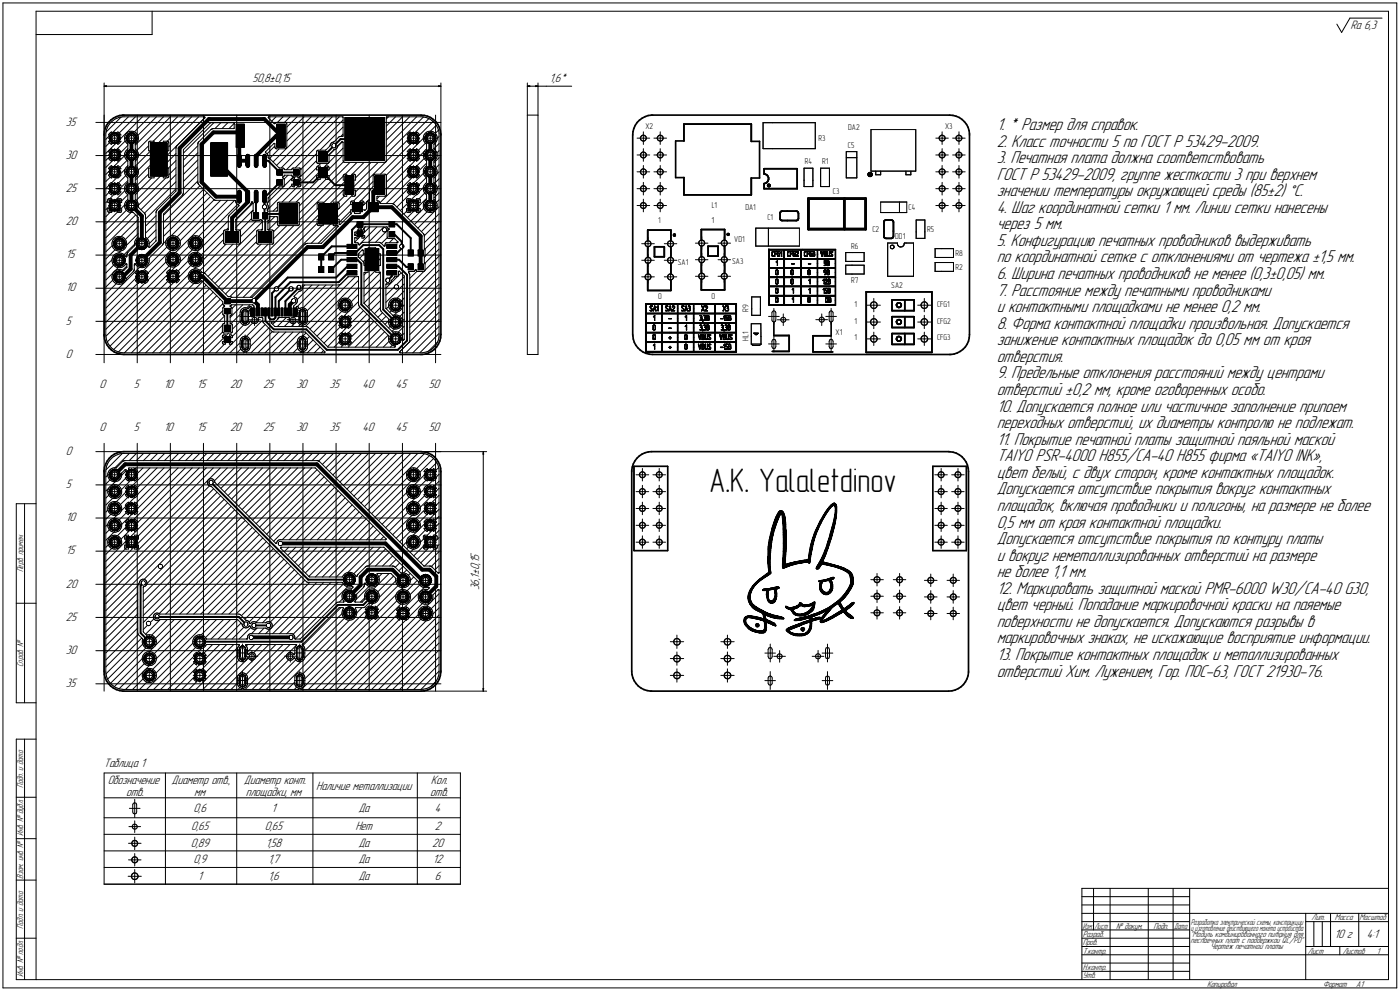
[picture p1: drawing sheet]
<svg xmlns="http://www.w3.org/2000/svg" width="845mm" height="598mm" viewBox="0 0 845 598" stroke-linecap="round" stroke-linejoin="round" font-family="sans-serif">
<defs><g id="words">
<text font-size="20.5" x="428" y="297">A.K. Yalaletdinov</text>
<g font-size="10.9">
<text x="601" y="78">1. * Размер для справок.</text>
<text x="601" y="88">2. Класс точности 5 по ГОСТ Р 53429-2009.</text>
<text x="601" y="98">3. Печатная плата должна соответствовать</text>
<text x="601" y="108">ГОСТ Р 53429-2009, группе жесткости 3 при верхнем</text>
<text x="601" y="118">значении температуры окружающей среды (85±2) °С.</text>
<text x="601" y="128">4. Шаг координатной сетки 1 мм. Линии сетки нанесены</text>
<text x="601" y="138">через 5 мм.</text>
<text x="601" y="148">5. Конфигурацию печатных проводников выдерживать</text>
<text x="601" y="158">по координатной сетке с отклонениями от чертежа ±1,5 мм.</text>
<text x="601" y="168">6. Ширина печатных проводников не менее (0,3±0,05) мм.</text>
<text x="601" y="178">7. Расстояние между печатными проводниками</text>
<text x="601" y="188">и контактными площадками не менее 0,2 мм.</text>
<text x="601" y="198">8. Форма контактной площадки произвольная. Допускается</text>
<text x="601" y="208">занижение контактных площадок до 0,05 мм от края</text>
<text x="601" y="218">отверстия.</text>
<text x="601" y="228">9. Предельные отклонения расстояний между центрами</text>
<text x="601" y="238">отверстий ±0,2 мм, кроме оговоренных особо.</text>
<text x="601" y="248">10. Допускается полное или частичное заполнение припоем</text>
<text x="601" y="258">переходных отверстий, их диаметры контролю не подлежат.</text>
<text x="601" y="268">11. Покрытие печатной платы защитной паяльной маской</text>
<text x="601" y="278">TAIYO PSR-4000 H855/СА-40 H855 фирма «TAIYO INK»,</text>
<text x="601" y="288">цвет белый, с двух сторон, кроме контактных площадок.</text>
<text x="601" y="298">Допускается отсутствие покрытия вокруг контактных</text>
<text x="601" y="308">площадок, включая проводники и полигоны, на размере не более</text>
<text x="601" y="318">0,5 мм от края контактной площадки.</text>
<text x="601" y="328">Допускается отсутствие покрытия по контуру платы</text>
<text x="601" y="338">и вокруг неметаллизированных отверстий на размере</text>
<text x="601" y="348">не более 1,1 мм.</text>
<text x="601" y="358">12. Маркировать защитной маской PMR-6000 W30/CA-40 G30,</text>
<text x="601" y="368">цвет черный. Попадание маркировочной краски на паяемые</text>
<text x="601" y="378">поверхности не допускается. Допускаются разрывы в</text>
<text x="601" y="388">маркировочных знаках, не искажающие восприятие информации.</text>
<text x="601" y="398">13. Покрытие контактных площадок и металлизированных</text>
<text x="601" y="408">отверстий Хим. Лужением, Гор. ПОС-63, ГОСТ 21930-76.</text>
</g>
<g font-size="7.8">
<text x="815" y="18">Ra 6,3</text>
<text x="152" y="49">50,8±0,15</text>
<text x="332" y="49">1,6*</text>
<text x="40" y="76">35</text>
<text x="40" y="96">30</text>
<text x="40" y="116">25</text>
<text x="40" y="136">20</text>
<text x="40" y="156">15</text>
<text x="40" y="176">10</text>
<text x="40" y="196">5</text>
<text x="40" y="216">0</text>
<text x="60" y="234">0</text>
<text x="81" y="234">5</text>
<text x="99" y="234">10</text>
<text x="119" y="234">15</text>
<text x="139" y="234">20</text>
<text x="159" y="234">25</text>
<text x="179" y="234">30</text>
<text x="199" y="234">35</text>
<text x="219" y="234">40</text>
<text x="239" y="234">45</text>
<text x="259" y="234">50</text>
<text x="60" y="260">0</text>
<text x="81" y="260">5</text>
<text x="99" y="260">10</text>
<text x="119" y="260">15</text>
<text x="139" y="260">20</text>
<text x="159" y="260">25</text>
<text x="179" y="260">30</text>
<text x="199" y="260">35</text>
<text x="219" y="260">40</text>
<text x="239" y="260">45</text>
<text x="259" y="260">50</text>
<text x="40" y="274">0</text>
<text x="40" y="294">5</text>
<text x="40" y="314">10</text>
<text x="40" y="334">15</text>
<text x="40" y="354">20</text>
<text x="289" y="356" transform="rotate(-90 289 356)">36,1±0,15</text>
<text x="40" y="374">25</text>
<text x="40" y="394">30</text>
<text x="40" y="414">35</text>
<text x="63" y="462">Таблица 1</text>
<text x="65" y="473">Обозначение</text>
<text x="104" y="473">Диаметр отв.,</text>
<text x="147" y="473">Диаметр конт.</text>
<text x="260" y="473">Кол.</text>
<text x="76" y="480">отв.</text>
<text x="117" y="480">мм</text>
<text x="148" y="480">площадки, мм</text>
<text x="191" y="476">Наличие металлизации</text>
<text x="260" y="480">отв.</text>
<text x="117" y="490">0,6</text>
<text x="164" y="490">1</text>
<text x="216" y="490">Да</text>
<text x="262" y="490">4</text>
<text x="115" y="501">0,65</text>
<text x="160" y="501">0,65</text>
<text x="214" y="501">Нет</text>
<text x="262" y="501">2</text>
<text x="115" y="511">0,89</text>
<text x="160" y="511">1,58</text>
<text x="216" y="511">Да</text>
<text x="261" y="511">20</text>
<text x="117" y="521">0,9</text>
<text x="162" y="521">1,7</text>
<text x="216" y="521">Да</text>
<text x="261" y="521">12</text>
<text x="119" y="531">1</text>
<text x="162" y="531">1,6</text>
<text x="216" y="531">Да</text>
<text x="262" y="531">6</text>
<text x="805" y="566">10 г</text>
<text x="825" y="566">4:1</text>
</g>
<g font-size="5.4">
<text x="14" y="345" transform="rotate(-90 14 345)">Перв. примен.</text>
<text x="14" y="402" transform="rotate(-90 14 402)">Справ. №</text>
<text x="14" y="475" transform="rotate(-90 14 475)">Подп. и дата</text>
<text x="14" y="504" transform="rotate(-90 14 504)">Инв. № дубл.</text>
<text x="14" y="530" transform="rotate(-90 14 530)">Взам. инв. №</text>
<text x="791" y="555">Лит.</text>
<text x="805" y="555">Масса</text>
<text x="820" y="555">Масштаб</text>
<text x="14" y="560" transform="rotate(-90 14 560)">Подп. и дата</text>
<text x="673" y="560">№ докум.</text>
<text x="696" y="560">Подп.</text>
<text x="653" y="565">Разраб.</text>
<text x="718" y="569">песпаечных плат с поддержкой QC/PD&quot;</text>
<text x="718" y="565">&quot;Модуль комбинированного питания для</text>
<text x="653" y="570">Пров.</text>
<text x="653" y="575">Т.контр.</text>
<text x="730" y="573">Чертёж печатной платы</text>
<text x="789" y="575">Лист</text>
<text x="810" y="575">Листов</text>
<text x="831" y="575">1</text>
<text x="653" y="585">Н.контр.</text>
<text x="14" y="589" transform="rotate(-90 14 589)">Инв. № подл.</text>
<text x="653" y="590">Утв.</text>
<text x="728" y="595">Копировал</text>
<text x="798" y="595">Формат</text>
<text x="818" y="595">A1</text>
</g>
<g font-size="5.3">
<text x="718" y="558">Разработка электрической схемы, конструкции</text>
<text x="653" y="560">Изм.</text>
<text x="660" y="560">Лист</text>
<text x="708" y="560">Дата</text>
<text x="718" y="561">и изготовление действующего макета устройства</text>
</g>
<g font-size="5.1">
<text x="389" y="78">X2</text>
<text x="512" y="78">DA2</text>
<text x="570" y="78">X3</text>
<text x="494" y="85">R3</text>
<text x="512" y="89">C5</text>
<text x="486" y="99">R4</text>
<text x="496" y="99">R1</text>
<text x="503" y="117">C3</text>
<text x="429" y="125">L1</text>
<text x="450" y="127">DA1</text>
<text x="548" y="127">C4</text>
<text x="397" y="135">1</text>
<text x="429" y="135">1</text>
<text x="463" y="133">C1</text>
<text x="526" y="140">C2</text>
<text x="559" y="140">R5</text>
<text x="443" y="146">VD1</text>
<text x="540" y="144">DD1</text>
<text x="514" y="150">R6</text>
<text x="577" y="154">R8</text>
<text x="409" y="160">SA1</text>
<text x="442" y="159">SA3</text>
<text x="577" y="163">R2</text>
<text x="514" y="171">R7</text>
<text x="538" y="174">SA2</text>
<text x="397" y="181">0</text>
<text x="429" y="181">0</text>
<text x="516" y="185">1</text>
<text x="565" y="185">CFG1</text>
<text x="452" y="188" transform="rotate(-90 452 188)">R9</text>
<text x="516" y="195">1</text>
<text x="565" y="195">CFG2</text>
<text x="504" y="202">X1</text>
<text x="452" y="206" transform="rotate(-90 452 206)">HL1</text>
<text x="516" y="205">1</text>
<text x="565" y="205">CFG3</text>
</g>
</g></defs>
<g fill="#000" stroke="#000" stroke-width=".6">
<path d="M319 52h1zM323 52h1zM468 158h1zM424 186h1zM435 203h1z"/>
<path d="M63 52h1zM63 52h1z"/>
<path d="M265 52h1zM265 52h1z"/>
<path d="M318 52h2zM319 52h1zM319 52h1z"/>
<path d="M323 52h2zM323 52h1zM323 52h1z"/>
<path d="M142 75h5zM142 75h5zM142 75h5zM142 75h5zM142 75h5zM142 75h5zM142 75h5zM142 76h5zM142 76h5zM142 76h5zM142 76h5zM142 76h5zM142 76h5zM142 76h5zM142 76h5zM142 76h5zM142 76h5zM142 76h5zM142 76h5zM142 77h5zM142 77h5zM142 77h5zM142 77h5zM142 77h5zM142 77h5zM142 77h5zM142 77h5zM142 77h5zM142 77h5zM142 77h5zM142 77h5zM142 78h5zM142 78h5zM142 78h5zM142 78h5zM142 78h5zM142 78h5zM142 78h5zM142 78h5zM142 78h5zM142 78h5zM142 78h5zM142 78h5zM142 79h5zM142 79h5zM142 79h5zM142 79h5zM142 79h5zM142 79h5zM142 79h5zM142 79h5zM142 79h5zM142 79h5zM142 79h5zM142 80h5zM142 80h5zM142 80h5zM142 80h5zM142 80h5zM142 80h5zM142 80h5zM142 80h5zM142 80h5zM142 80h5zM142 80h5zM142 80h5zM142 81h5zM142 81h5zM142 81h5zM142 81h5zM142 81h5zM142 81h5zM142 81h5zM142 81h5zM142 81h5zM142 81h5zM142 81h5zM142 81h5zM142 82h5zM142 82h5zM142 82h5zM142 82h5zM142 82h5zM142 82h5zM142 82h5zM142 82h5zM142 82h5zM142 82h5zM142 82h5zM142 82h5zM142 83h5zM142 83h5zM142 83h5zM142 83h5zM142 83h5zM142 83h5zM142 83h5zM142 83h5zM142 83h5zM142 83h5zM142 83h5zM142 83h5zM142 84h5zM142 84h5zM142 84h5zM142 84h5zM142 84h5zM142 84h5zM142 84h5zM142 84h5zM142 84h5zM142 84h5zM142 84h5zM142 84h5zM142 85h5zM142 85h5zM142 85h5zM142 85h5zM142 85h5zM142 85h5zM142 85h5zM142 85h5zM142 85h5zM142 85h5zM142 85h5zM142 86h5zM142 86h5zM142 86h5zM142 86h5zM142 86h5zM142 86h5zM142 86h5zM142 86h5zM142 86h5zM142 86h5zM142 86h5zM142 86h5zM142 87h5zM142 87h5zM142 87h5zM142 87h5zM142 87h5zM142 87h5zM142 87h5zM142 87h5zM142 87h5zM142 87h5zM142 87h5zM142 87h5zM142 88h5zM142 88h5zM142 88h5zM142 88h5zM142 88h5zM142 88h5zM142 88h5zM142 88h5zM142 88h5zM142 88h5zM142 88h5zM142 88h5zM142 89h5zM142 89h5z"/>
<path d="M167 75h5zM167 75h5zM167 75h5zM167 75h5zM167 75h5zM167 75h5zM167 75h5zM167 76h5zM167 76h5zM167 76h5zM167 76h5zM167 76h5zM167 76h5zM167 76h5zM167 76h5zM167 76h5zM167 76h5zM167 76h5zM167 76h5zM167 77h5zM167 77h5zM167 77h5zM167 77h5zM167 77h5zM167 77h5zM167 77h5zM167 77h5zM167 77h5zM167 77h5zM167 77h5zM167 77h5zM167 78h5zM167 78h5zM167 78h5zM167 78h5zM167 78h5zM167 78h5zM167 78h5zM167 78h5zM167 78h5zM167 78h5zM167 78h5zM167 78h5zM167 79h5zM167 79h5zM167 79h5zM167 79h5zM167 79h5zM167 79h5zM167 79h5zM167 79h5zM167 79h5zM167 79h5zM167 79h5zM167 80h5zM167 80h5zM167 80h5zM167 80h5zM167 80h5zM167 80h5zM167 80h5zM167 80h5zM167 80h5zM167 80h5zM167 80h5zM167 80h5zM167 81h5zM167 81h5zM167 81h5zM167 81h5zM167 81h5zM167 81h5zM167 81h5zM167 81h5zM167 81h5zM167 81h5zM167 81h5zM167 81h5zM167 82h5zM167 82h5zM167 82h5zM167 82h5zM167 82h5zM167 82h5zM167 82h5zM167 82h5zM167 82h5zM167 82h5zM167 82h5zM167 82h5zM167 83h5zM167 83h5zM167 83h5zM167 83h5zM167 83h5zM167 83h5zM167 83h5zM167 83h5zM167 83h5zM167 83h5zM167 83h5zM167 83h5zM167 84h5zM167 84h5zM167 84h5zM167 84h5zM167 84h5zM167 84h5zM167 84h5zM167 84h5zM167 84h5zM167 84h5zM167 84h5zM167 84h5zM167 85h5zM167 85h5zM167 85h5zM167 85h5zM167 85h5zM167 85h5zM167 85h5zM167 85h5zM167 85h5zM167 85h5zM167 85h5zM167 86h5zM167 86h5zM167 86h5zM167 86h5zM167 86h5zM167 86h5zM167 86h5zM167 86h5zM167 86h5zM167 86h5zM167 86h5zM167 86h5zM167 87h5zM167 87h5zM167 87h5zM167 87h5zM167 87h5zM167 87h5zM167 87h5zM167 87h5zM167 87h5zM167 87h5zM167 87h5zM167 87h5zM167 88h5zM167 88h5zM167 88h5zM167 88h5zM167 88h5zM167 88h5zM167 88h5zM167 88h5zM167 88h5zM167 88h5zM167 88h5zM167 88h5zM167 89h5zM167 89h5z"/>
<path d="M208 71h24zM208 71h24zM208 71h24zM208 71h24zM208 71h24zM208 71h24zM208 71h24zM208 71h24zM208 72h24zM208 72h24zM208 72h24zM208 72h24zM208 72h24zM208 72h24zM208 72h24zM208 72h24zM208 72h24zM208 72h24zM208 72h24zM208 72h24zM208 73h24zM208 73h24zM208 73h24zM208 73h24zM208 73h24zM208 73h24zM208 73h24zM208 73h24zM208 73h24zM208 73h24zM208 73h24zM208 73h24zM208 74h24zM208 74h24zM208 74h24zM208 74h24zM208 74h24zM208 74h24zM208 74h24zM208 74h24zM208 74h24zM208 74h24zM208 74h24zM208 75h24zM208 75h24zM208 75h24zM208 75h24zM208 75h24zM208 75h24zM208 75h24zM208 75h24zM208 75h24zM208 75h24zM208 75h24zM208 75h24zM208 76h24zM208 76h24zM208 76h24zM208 76h24zM208 76h24zM208 76h24zM208 76h24zM208 76h24zM208 76h24zM208 76h24zM208 76h24zM208 76h24zM208 77h24zM208 77h24zM208 77h24zM208 77h24zM208 77h24zM208 77h24zM208 77h24zM208 77h24zM208 77h24zM208 77h24zM208 77h24zM208 77h24zM208 78h24zM208 78h24zM208 78h24zM208 78h24zM208 78h24zM208 78h24zM208 78h24zM208 78h24zM208 78h24zM208 78h24zM208 78h24zM208 78h24zM208 79h24zM208 79h24zM208 79h24zM208 79h24zM208 79h24zM208 79h24zM208 79h24zM208 79h24zM208 79h24zM208 79h24zM208 79h24zM208 80h24zM208 80h24zM208 80h24zM208 80h24zM208 80h24zM208 80h24zM208 80h24zM208 80h24zM208 80h24zM208 80h24zM208 80h24zM208 80h24zM208 81h24zM208 81h24zM208 81h24zM208 81h24zM208 81h24zM208 81h24zM208 81h24zM208 81h24zM208 81h24zM208 81h24zM208 81h24zM208 81h24zM208 82h24zM208 82h24zM208 82h24zM208 82h24zM208 82h24zM208 82h24zM208 82h24zM208 82h24zM208 82h24zM208 82h24zM208 82h24zM208 82h24zM208 83h24zM208 83h24zM208 83h24zM208 83h24zM208 83h24zM208 83h24zM208 83h24zM208 83h24zM208 83h24zM208 83h24zM208 83h24zM208 83h24zM208 84h24zM208 84h24zM208 84h24zM208 84h24zM208 84h24zM208 84h24zM208 84h24zM208 84h24zM208 84h24zM208 84h24zM208 84h24zM208 84h24zM208 85h24zM208 85h24zM208 85h24zM208 85h24zM208 85h24zM208 85h24zM208 85h24zM208 85h24zM208 85h24zM208 85h24zM208 85h24zM208 86h24zM208 86h24zM208 86h24zM208 86h24zM208 86h24zM208 86h24zM208 86h24zM208 86h24zM208 86h24zM208 86h24zM208 86h24zM208 86h24zM208 87h24zM208 87h24zM208 87h24zM208 87h24zM208 87h24zM208 87h24zM208 87h24zM208 87h24zM208 87h24zM208 87h24zM208 87h24zM208 87h24zM208 88h24zM208 88h24zM208 88h24zM208 88h24zM208 88h24zM208 88h24zM208 88h24zM208 88h24zM208 88h24zM208 88h24zM208 88h24zM208 88h24zM208 89h24zM208 89h24zM208 89h24zM208 89h24zM208 89h24zM208 89h24zM208 89h24zM208 89h24zM208 89h24zM208 89h24zM208 89h24zM208 89h24zM208 90h24zM208 90h24zM208 90h24zM208 90h24zM208 90h24zM208 90h24zM208 90h24zM208 90h24zM208 90h24zM208 90h24zM208 90h24zM208 91h24zM208 91h24zM208 91h24zM208 91h24zM208 91h24zM208 91h24zM208 91h24zM208 91h24zM208 91h24zM208 91h24zM208 91h24zM208 91h24zM208 92h24zM208 92h24zM208 92h24zM208 92h24zM208 92h24zM208 92h24zM208 92h24zM208 92h24zM208 92h24zM208 92h24zM208 92h24zM208 92h24zM208 93h24zM208 93h24zM208 93h24zM208 93h24zM208 93h24zM208 93h24zM208 93h24zM208 93h24zM208 93h24zM208 93h24zM208 93h24zM208 93h24zM208 94h24zM208 94h24zM208 94h24zM208 94h24zM208 94h24zM208 94h24zM208 94h24zM208 94h24zM208 94h24zM208 94h24zM208 94h24zM208 94h24zM208 95h24zM208 95h24zM208 95h24zM208 95h24zM208 95h24zM208 95h24zM208 95h24zM208 95h24zM208 95h24zM208 95h24zM208 95h24zM208 96h24zM208 96h24zM208 96h24zM208 96h24zM208 96h24zM208 96h24zM208 96h24zM208 96h24zM208 96h24zM208 96h24zM208 96h24zM208 96h24zM208 97h24zM208 97h24zM208 97h24zM208 97h24z"/>
<path d="M69 80h1zM68 80h2zM68 80h2zM68 80h3zM68 81h3zM68 81h3zM68 81h3zM67 81h4zM67 81h4zM67 81h4zM67 81h4zM67 81h4zM67 81h5zM67 81h5zM67 81h5zM67 81h5zM67 82h5zM67 82h5zM67 82h5zM66 82h6zM66 82h6zM66 82h6zM66 82h6zM66 82h6zM66 82h6zM66 82h6zM66 82h6zM66 82h6zM66 83h6zM66 83h6zM66 83h6zM66 83h6zM66 83h6zM66 83h6zM66 83h6zM66 83h6zM66 83h6zM66 83h6zM66 83h6zM66 83h6zM66 84h6zM66 84h6zM66 84h6zM66 84h6zM66 84h6zM66 84h6zM66 84h6zM66 84h6zM66 84h6zM66 84h6zM66 84h6zM66 84h6zM66 85h6zM66 85h6zM66 85h6zM66 85h6zM67 85h5zM67 85h5zM67 85h5zM67 85h5zM67 85h5zM67 85h5zM67 85h5zM67 86h4zM67 86h4zM67 86h4zM67 86h4zM67 86h4zM67 86h4zM68 86h3zM68 86h3zM68 86h3zM68 86h2zM68 86h2z"/>
<path d="M69 90h1zM68 90h2zM68 91h2zM68 91h3zM68 91h3zM68 91h3zM67 91h4zM67 91h4zM67 91h4zM67 91h4zM67 91h4zM67 91h4zM67 91h5zM67 91h5zM67 92h5zM67 92h5zM67 92h5zM67 92h5zM67 92h5zM66 92h6zM66 92h6zM66 92h6zM66 92h6zM66 92h6zM66 92h6zM66 92h6zM66 93h6zM66 93h6zM66 93h6zM66 93h6zM66 93h6zM66 93h6zM66 93h6zM66 93h6zM66 93h6zM66 93h6zM66 93h6zM66 93h6zM66 94h6zM66 94h6zM66 94h6zM66 94h6zM66 94h6zM66 94h6zM66 94h6zM66 94h6zM66 94h6zM66 94h6zM66 94h6zM66 94h6zM66 95h6zM66 95h6zM66 95h6zM66 95h6zM66 95h6zM66 95h6zM67 95h5zM67 95h5zM67 95h5zM67 95h5zM67 95h5zM67 96h5zM67 96h4zM67 96h4zM67 96h4zM67 96h4zM67 96h4zM67 96h4zM68 96h3zM68 96h3zM68 96h3zM68 96h3zM68 96h2zM68 97h2z"/>
<path d="M69 80h1zM68 80h2zM68 80h2zM68 80h3zM68 81h3zM68 81h3zM68 81h3zM67 81h4zM67 81h4zM67 81h4zM67 81h4zM67 81h4zM67 81h5zM67 81h5zM67 81h5zM67 81h5zM67 82h5zM67 82h5zM67 82h5zM66 82h6zM66 82h6zM66 82h6zM66 82h6zM66 82h6zM66 82h6zM66 82h6zM66 82h6zM66 82h6zM66 83h6zM66 83h6zM66 83h6zM66 83h6zM66 83h6zM66 83h6zM66 83h6zM66 83h6zM66 83h6zM66 83h6zM66 83h6zM66 83h6zM66 84h6zM66 84h6zM66 84h6zM66 84h6zM66 84h6zM66 84h6zM66 84h6zM66 84h6zM66 84h6zM66 84h6zM66 84h6zM66 84h6zM66 85h6zM66 85h6zM66 85h6zM66 85h6zM67 85h5zM67 85h5zM67 85h5zM67 85h5zM67 85h5zM67 85h5zM67 85h5zM67 86h4zM67 86h4zM67 86h4zM67 86h4zM67 86h4zM67 86h4zM68 86h3zM68 86h3zM68 86h3zM68 86h2zM68 86h2z"/>
<path d="M69 80h1zM68 80h2zM68 80h2zM68 80h3zM68 81h3zM68 81h3zM68 81h3zM67 81h4zM67 81h4zM67 81h4zM67 81h4zM67 81h4zM67 81h5zM67 81h5zM67 81h5zM67 81h5zM67 82h5zM67 82h5zM67 82h5zM66 82h6zM66 82h6zM66 82h6zM66 82h6zM66 82h6zM66 82h6zM66 82h6zM66 82h6zM66 82h6zM66 83h6zM66 83h6zM66 83h6zM66 83h6zM66 83h6zM66 83h6zM66 83h6zM66 83h6zM66 83h6zM66 83h6zM66 83h6zM66 83h6zM66 84h6zM66 84h6zM66 84h6zM66 84h6zM66 84h6zM66 84h6zM66 84h6zM66 84h6zM66 84h6zM66 84h6zM66 84h6zM66 84h6zM66 85h6zM66 85h6zM66 85h6zM66 85h6zM67 85h5zM67 85h5zM67 85h5zM67 85h5zM67 85h5zM67 85h5zM67 85h5zM67 86h4zM67 86h4zM67 86h4zM67 86h4zM67 86h4zM67 86h4zM68 86h3zM68 86h3zM68 86h3zM68 86h2zM68 86h2z"/>
<path d="M69 80h1zM68 80h2zM68 80h2zM68 80h3zM68 81h3zM68 81h3zM68 81h3zM67 81h4zM67 81h4zM67 81h4zM67 81h4zM67 81h4zM67 81h5zM67 81h5zM67 81h5zM67 81h5zM67 82h5zM67 82h5zM67 82h5zM66 82h6zM66 82h6zM66 82h6zM66 82h6zM66 82h6zM66 82h6zM66 82h6zM66 82h6zM66 82h6zM66 83h6zM66 83h6zM66 83h6zM66 83h6zM66 83h6zM66 83h6zM66 83h6zM66 83h6zM66 83h6zM66 83h6zM66 83h6zM66 83h6zM66 84h6zM66 84h6zM66 84h6zM66 84h6zM66 84h6zM66 84h6zM66 84h6zM66 84h6zM66 84h6zM66 84h6zM66 84h6zM66 84h6zM66 85h6zM66 85h6zM66 85h6zM66 85h6zM67 85h5zM67 85h5zM67 85h5zM67 85h5zM67 85h5zM67 85h5zM67 85h5zM67 86h4zM67 86h4zM67 86h4zM67 86h4zM67 86h4zM67 86h4zM68 86h3zM68 86h3zM68 86h3zM68 86h2zM68 86h2z"/>
<path d="M69 90h1zM68 90h2zM68 91h2zM68 91h3zM68 91h3zM68 91h3zM67 91h4zM67 91h4zM67 91h4zM67 91h4zM67 91h4zM67 91h4zM67 91h5zM67 91h5zM67 92h5zM67 92h5zM67 92h5zM67 92h5zM67 92h5zM66 92h6zM66 92h6zM66 92h6zM66 92h6zM66 92h6zM66 92h6zM66 92h6zM66 93h6zM66 93h6zM66 93h6zM66 93h6zM66 93h6zM66 93h6zM66 93h6zM66 93h6zM66 93h6zM66 93h6zM66 93h6zM66 93h6zM66 94h6zM66 94h6zM66 94h6zM66 94h6zM66 94h6zM66 94h6zM66 94h6zM66 94h6zM66 94h6zM66 94h6zM66 94h6zM66 94h6zM66 95h6zM66 95h6zM66 95h6zM66 95h6zM66 95h6zM66 95h6zM67 95h5zM67 95h5zM67 95h5zM67 95h5zM67 95h5zM67 96h5zM67 96h4zM67 96h4zM67 96h4zM67 96h4zM67 96h4zM67 96h4zM68 96h3zM68 96h3zM68 96h3zM68 96h3zM68 96h2zM68 97h2z"/>
<path d="M69 90h1zM68 90h2zM68 91h2zM68 91h3zM68 91h3zM68 91h3zM67 91h4zM67 91h4zM67 91h4zM67 91h4zM67 91h4zM67 91h4zM67 91h5zM67 91h5zM67 92h5zM67 92h5zM67 92h5zM67 92h5zM67 92h5zM66 92h6zM66 92h6zM66 92h6zM66 92h6zM66 92h6zM66 92h6zM66 92h6zM66 93h6zM66 93h6zM66 93h6zM66 93h6zM66 93h6zM66 93h6zM66 93h6zM66 93h6zM66 93h6zM66 93h6zM66 93h6zM66 93h6zM66 94h6zM66 94h6zM66 94h6zM66 94h6zM66 94h6zM66 94h6zM66 94h6zM66 94h6zM66 94h6zM66 94h6zM66 94h6zM66 94h6zM66 95h6zM66 95h6zM66 95h6zM66 95h6zM66 95h6zM66 95h6zM67 95h5zM67 95h5zM67 95h5zM67 95h5zM67 95h5zM67 96h5zM67 96h4zM67 96h4zM67 96h4zM67 96h4zM67 96h4zM67 96h4zM68 96h3zM68 96h3zM68 96h3zM68 96h3zM68 96h2zM68 97h2z"/>
<path d="M69 90h1zM68 90h2zM68 91h2zM68 91h3zM68 91h3zM68 91h3zM67 91h4zM67 91h4zM67 91h4zM67 91h4zM67 91h4zM67 91h4zM67 91h5zM67 91h5zM67 92h5zM67 92h5zM67 92h5zM67 92h5zM67 92h5zM66 92h6zM66 92h6zM66 92h6zM66 92h6zM66 92h6zM66 92h6zM66 92h6zM66 93h6zM66 93h6zM66 93h6zM66 93h6zM66 93h6zM66 93h6zM66 93h6zM66 93h6zM66 93h6zM66 93h6zM66 93h6zM66 93h6zM66 94h6zM66 94h6zM66 94h6zM66 94h6zM66 94h6zM66 94h6zM66 94h6zM66 94h6zM66 94h6zM66 94h6zM66 94h6zM66 94h6zM66 95h6zM66 95h6zM66 95h6zM66 95h6zM66 95h6zM66 95h6zM67 95h5zM67 95h5zM67 95h5zM67 95h5zM67 95h5zM67 96h5zM67 96h4zM67 96h4zM67 96h4zM67 96h4zM67 96h4zM67 96h4zM68 96h3zM68 96h3zM68 96h3zM68 96h3zM68 96h2zM68 97h2z"/>
<path d="M79 80h1zM79 80h1zM78 80h2zM78 80h3zM78 81h3zM78 81h3zM78 81h3zM77 81h4zM77 81h4zM77 81h4zM77 81h5zM77 81h5zM77 81h5zM77 81h5zM77 81h5zM77 81h5zM77 82h5zM77 82h5zM77 82h5zM77 82h5zM77 82h5zM77 82h5zM77 82h5zM76 82h6zM76 82h6zM76 82h6zM76 82h6zM76 82h6zM76 83h6zM76 83h6zM76 83h6zM76 83h6zM76 83h6zM76 83h6zM76 83h6zM76 83h6zM76 83h6zM76 83h6zM76 83h6zM76 83h6zM76 84h6zM76 84h6zM76 84h6zM76 84h6zM76 84h6zM76 84h6zM76 84h6zM76 84h6zM76 84h6zM76 84h6zM76 84h6zM76 84h6zM77 85h5zM77 85h5zM77 85h5zM77 85h5zM77 85h5zM77 85h5zM77 85h5zM77 85h5zM77 85h5zM77 85h5zM77 85h5zM77 86h5zM77 86h5zM77 86h4zM77 86h4zM78 86h3zM78 86h3zM78 86h3zM78 86h3zM78 86h3zM78 86h2zM79 86h1z"/>
<path d="M79 90h1zM79 90h1zM78 91h2zM78 91h3zM78 91h3zM78 91h3zM78 91h3zM77 91h4zM77 91h4zM77 91h4zM77 91h5zM77 91h5zM77 91h5zM77 91h5zM77 92h5zM77 92h5zM77 92h5zM77 92h5zM77 92h5zM77 92h5zM77 92h5zM77 92h5zM77 92h5zM76 92h6zM76 92h6zM76 92h6zM76 93h6zM76 93h6zM76 93h6zM76 93h6zM76 93h6zM76 93h6zM76 93h6zM76 93h6zM76 93h6zM76 93h6zM76 93h6zM76 93h6zM76 94h6zM76 94h6zM76 94h6zM76 94h6zM76 94h6zM76 94h6zM76 94h6zM76 94h6zM76 94h6zM76 94h6zM76 94h6zM76 94h6zM76 95h6zM76 95h6zM77 95h5zM77 95h5zM77 95h5zM77 95h5zM77 95h5zM77 95h5zM77 95h5zM77 95h5zM77 95h5zM77 96h5zM77 96h5zM77 96h5zM77 96h5zM77 96h4zM77 96h4zM78 96h3zM78 96h3zM78 96h3zM78 96h3zM78 96h3zM78 96h2zM79 97h1z"/>
<path d="M79 80h1zM79 80h1zM78 80h2zM78 80h3zM78 81h3zM78 81h3zM78 81h3zM77 81h4zM77 81h4zM77 81h4zM77 81h5zM77 81h5zM77 81h5zM77 81h5zM77 81h5zM77 81h5zM77 82h5zM77 82h5zM77 82h5zM77 82h5zM77 82h5zM77 82h5zM77 82h5zM76 82h6zM76 82h6zM76 82h6zM76 82h6zM76 82h6zM76 83h6zM76 83h6zM76 83h6zM76 83h6zM76 83h6zM76 83h6zM76 83h6zM76 83h6zM76 83h6zM76 83h6zM76 83h6zM76 83h6zM76 84h6zM76 84h6zM76 84h6zM76 84h6zM76 84h6zM76 84h6zM76 84h6zM76 84h6zM76 84h6zM76 84h6zM76 84h6zM76 84h6zM77 85h5zM77 85h5zM77 85h5zM77 85h5zM77 85h5zM77 85h5zM77 85h5zM77 85h5zM77 85h5zM77 85h5zM77 85h5zM77 86h5zM77 86h5zM77 86h4zM77 86h4zM78 86h3zM78 86h3zM78 86h3zM78 86h3zM78 86h3zM78 86h2zM79 86h1z"/>
<path d="M79 80h1zM79 80h1zM78 80h2zM78 80h3zM78 81h3zM78 81h3zM78 81h3zM77 81h4zM77 81h4zM77 81h4zM77 81h5zM77 81h5zM77 81h5zM77 81h5zM77 81h5zM77 81h5zM77 82h5zM77 82h5zM77 82h5zM77 82h5zM77 82h5zM77 82h5zM77 82h5zM76 82h6zM76 82h6zM76 82h6zM76 82h6zM76 82h6zM76 83h6zM76 83h6zM76 83h6zM76 83h6zM76 83h6zM76 83h6zM76 83h6zM76 83h6zM76 83h6zM76 83h6zM76 83h6zM76 83h6zM76 84h6zM76 84h6zM76 84h6zM76 84h6zM76 84h6zM76 84h6zM76 84h6zM76 84h6zM76 84h6zM76 84h6zM76 84h6zM76 84h6zM77 85h5zM77 85h5zM77 85h5zM77 85h5zM77 85h5zM77 85h5zM77 85h5zM77 85h5zM77 85h5zM77 85h5zM77 85h5zM77 86h5zM77 86h5zM77 86h4zM77 86h4zM78 86h3zM78 86h3zM78 86h3zM78 86h3zM78 86h3zM78 86h2zM79 86h1z"/>
<path d="M79 80h1zM79 80h1zM78 80h2zM78 80h3zM78 81h3zM78 81h3zM78 81h3zM77 81h4zM77 81h4zM77 81h4zM77 81h5zM77 81h5zM77 81h5zM77 81h5zM77 81h5zM77 81h5zM77 82h5zM77 82h5zM77 82h5zM77 82h5zM77 82h5zM77 82h5zM77 82h5zM76 82h6zM76 82h6zM76 82h6zM76 82h6zM76 82h6zM76 83h6zM76 83h6zM76 83h6zM76 83h6zM76 83h6zM76 83h6zM76 83h6zM76 83h6zM76 83h6zM76 83h6zM76 83h6zM76 83h6zM76 84h6zM76 84h6zM76 84h6zM76 84h6zM76 84h6zM76 84h6zM76 84h6zM76 84h6zM76 84h6zM76 84h6zM76 84h6zM76 84h6zM77 85h5zM77 85h5zM77 85h5zM77 85h5zM77 85h5zM77 85h5zM77 85h5zM77 85h5zM77 85h5zM77 85h5zM77 85h5zM77 86h5zM77 86h5zM77 86h4zM77 86h4zM78 86h3zM78 86h3zM78 86h3zM78 86h3zM78 86h3zM78 86h2zM79 86h1z"/>
<path d="M79 90h1zM79 90h1zM78 91h2zM78 91h3zM78 91h3zM78 91h3zM78 91h3zM77 91h4zM77 91h4zM77 91h4zM77 91h5zM77 91h5zM77 91h5zM77 91h5zM77 92h5zM77 92h5zM77 92h5zM77 92h5zM77 92h5zM77 92h5zM77 92h5zM77 92h5zM77 92h5zM76 92h6zM76 92h6zM76 92h6zM76 93h6zM76 93h6zM76 93h6zM76 93h6zM76 93h6zM76 93h6zM76 93h6zM76 93h6zM76 93h6zM76 93h6zM76 93h6zM76 93h6zM76 94h6zM76 94h6zM76 94h6zM76 94h6zM76 94h6zM76 94h6zM76 94h6zM76 94h6zM76 94h6zM76 94h6zM76 94h6zM76 94h6zM76 95h6zM76 95h6zM77 95h5zM77 95h5zM77 95h5zM77 95h5zM77 95h5zM77 95h5zM77 95h5zM77 95h5zM77 95h5zM77 96h5zM77 96h5zM77 96h5zM77 96h5zM77 96h4zM77 96h4zM78 96h3zM78 96h3zM78 96h3zM78 96h3zM78 96h3zM78 96h2zM79 97h1z"/>
<path d="M79 90h1zM79 90h1zM78 91h2zM78 91h3zM78 91h3zM78 91h3zM78 91h3zM77 91h4zM77 91h4zM77 91h4zM77 91h5zM77 91h5zM77 91h5zM77 91h5zM77 92h5zM77 92h5zM77 92h5zM77 92h5zM77 92h5zM77 92h5zM77 92h5zM77 92h5zM77 92h5zM76 92h6zM76 92h6zM76 92h6zM76 93h6zM76 93h6zM76 93h6zM76 93h6zM76 93h6zM76 93h6zM76 93h6zM76 93h6zM76 93h6zM76 93h6zM76 93h6zM76 93h6zM76 94h6zM76 94h6zM76 94h6zM76 94h6zM76 94h6zM76 94h6zM76 94h6zM76 94h6zM76 94h6zM76 94h6zM76 94h6zM76 94h6zM76 95h6zM76 95h6zM77 95h5zM77 95h5zM77 95h5zM77 95h5zM77 95h5zM77 95h5zM77 95h5zM77 95h5zM77 95h5zM77 96h5zM77 96h5zM77 96h5zM77 96h5zM77 96h4zM77 96h4zM78 96h3zM78 96h3zM78 96h3zM78 96h3zM78 96h3zM78 96h2zM79 97h1z"/>
<path d="M79 90h1zM79 90h1zM78 91h2zM78 91h3zM78 91h3zM78 91h3zM78 91h3zM77 91h4zM77 91h4zM77 91h4zM77 91h5zM77 91h5zM77 91h5zM77 91h5zM77 92h5zM77 92h5zM77 92h5zM77 92h5zM77 92h5zM77 92h5zM77 92h5zM77 92h5zM77 92h5zM76 92h6zM76 92h6zM76 92h6zM76 93h6zM76 93h6zM76 93h6zM76 93h6zM76 93h6zM76 93h6zM76 93h6zM76 93h6zM76 93h6zM76 93h6zM76 93h6zM76 93h6zM76 94h6zM76 94h6zM76 94h6zM76 94h6zM76 94h6zM76 94h6zM76 94h6zM76 94h6zM76 94h6zM76 94h6zM76 94h6zM76 94h6zM76 95h6zM76 95h6zM77 95h5zM77 95h5zM77 95h5zM77 95h5zM77 95h5zM77 95h5zM77 95h5zM77 95h5zM77 95h5zM77 96h5zM77 96h5zM77 96h5zM77 96h5zM77 96h4zM77 96h4zM78 96h3zM78 96h3zM78 96h3zM78 96h3zM78 96h3zM78 96h2zM79 97h1z"/>
<path d="M91 86h10zM91 86h10zM91 86h10zM91 86h10zM91 87h10zM91 87h10zM91 87h10zM91 87h10zM91 87h10zM91 87h10zM91 87h10zM91 87h10zM91 87h10zM91 87h10zM91 87h10zM91 87h10zM91 88h10zM91 88h10zM91 88h10zM91 88h10zM91 88h10zM91 88h10zM91 88h10zM91 88h10zM91 88h10zM91 88h10zM91 88h10zM91 88h10zM91 89h10zM91 89h10zM91 89h10zM91 89h10zM91 89h10zM91 89h10zM91 89h10zM91 89h10zM91 89h10zM91 89h10zM91 89h10zM91 89h10zM91 90h10zM91 90h10zM91 90h10zM91 90h10zM91 90h10zM91 90h10zM91 90h10zM91 90h10zM91 90h10zM91 90h10zM91 90h10zM91 91h10zM91 91h10zM91 91h10zM91 91h10zM91 91h10zM91 91h10zM91 91h10zM91 91h10zM91 91h10zM91 91h10zM91 91h10zM91 91h10zM91 92h10zM91 92h10zM91 92h10zM91 92h10zM91 92h10zM91 92h10zM91 92h10zM91 92h10zM91 92h10zM91 92h10zM91 92h10zM91 92h10zM91 93h10zM91 93h10zM91 93h10zM91 93h10zM91 93h10zM91 93h10zM91 93h10zM91 93h10zM91 93h10zM91 93h10zM91 93h10zM91 93h10zM91 94h10zM91 94h10zM91 94h10zM91 94h10zM91 94h10zM91 94h10zM91 94h10zM91 94h10zM91 94h10zM91 94h10zM91 94h10zM91 94h10zM91 95h10zM91 95h10zM91 95h10zM91 95h10zM91 95h10zM91 95h10zM91 95h10zM91 95h10zM91 95h10zM91 95h10zM91 95h10zM91 96h10zM91 96h10zM91 96h10zM91 96h10zM91 96h10zM91 96h10zM91 96h10zM91 96h10zM91 96h10zM91 96h10zM91 96h10zM91 96h10zM91 97h10zM91 97h10zM91 97h10zM91 97h10zM91 97h10zM91 97h10zM91 97h10zM91 97h10zM91 97h10zM91 97h10zM91 97h10zM91 97h10zM91 98h10zM91 98h10zM91 98h10zM91 98h10zM91 98h10zM91 98h10zM91 98h10zM91 98h10zM91 98h10zM91 98h10zM91 98h10zM91 98h10zM91 99h10zM91 99h10zM91 99h10zM91 99h10zM91 99h10zM91 99h10zM91 99h10zM91 99h10zM91 99h10zM91 99h10zM91 99h10zM91 99h10zM91 100h10zM91 100h10zM91 100h10zM91 100h10zM91 100h10zM91 100h10zM91 100h10zM91 100h10zM91 100h10zM91 100h10zM91 100h10zM91 100h10zM91 101h10zM91 101h10zM91 101h10zM91 101h10zM91 101h10zM91 101h10zM91 101h10zM91 101h10zM91 101h10zM91 101h10zM91 101h10zM91 102h10zM91 102h10zM91 102h10zM91 102h10zM91 102h10zM91 102h10zM91 102h10zM91 102h10zM91 102h10zM91 102h10zM91 102h10zM91 102h10zM91 103h10zM91 103h10zM91 103h10zM91 103h10zM91 103h10zM91 103h10zM91 103h10zM91 103h10zM91 103h10zM91 103h10zM91 103h10zM91 103h10zM91 104h10zM91 104h10zM91 104h10zM91 104h10zM91 104h10zM91 104h10zM91 104h10zM91 104h10zM91 104h10zM91 104h10zM91 104h10zM91 104h10zM91 105h10zM91 105h10zM91 105h10zM91 105h10zM91 105h10zM91 105h10zM91 105h10zM91 105h10zM91 105h10zM91 105h10zM91 105h10zM91 105h10zM91 106h10zM91 106h10zM91 106h10zM91 106h10zM91 106h10zM91 106h10zM91 106h10z"/>
<path d="M127 86h10zM127 86h10zM127 86h10zM127 86h10zM127 87h10zM127 87h10zM127 87h10zM127 87h10zM127 87h10zM127 87h10zM127 87h10zM127 87h10zM127 87h10zM127 87h10zM127 87h10zM127 87h10zM127 88h10zM127 88h10zM127 88h10zM127 88h10zM127 88h10zM127 88h10zM127 88h10zM127 88h10zM127 88h10zM127 88h10zM127 88h10zM127 88h10zM127 89h10zM127 89h10zM127 89h10zM127 89h10zM127 89h10zM127 89h10zM127 89h10zM127 89h10zM127 89h10zM127 89h10zM127 89h10zM127 89h10zM127 90h10zM127 90h10zM127 90h10zM127 90h10zM127 90h10zM127 90h10zM127 90h10zM127 90h10zM127 90h10zM127 90h10zM127 90h10zM127 91h10zM127 91h10zM127 91h10zM127 91h10zM127 91h10zM127 91h10zM127 91h10zM127 91h10zM127 91h10zM127 91h10zM127 91h10zM127 91h10zM127 92h10zM127 92h10zM127 92h10zM127 92h10zM127 92h10zM127 92h10zM127 92h10zM127 92h10zM127 92h10zM127 92h10zM127 92h10zM127 92h10zM127 93h10zM127 93h10zM127 93h10zM127 93h10zM127 93h10zM127 93h10zM127 93h10zM127 93h10zM127 93h10zM127 93h10zM127 93h10zM127 93h10zM127 94h10zM127 94h10zM127 94h10zM127 94h10zM127 94h10zM127 94h10zM127 94h10zM127 94h10zM127 94h10zM127 94h10zM127 94h10zM127 94h10zM127 95h10zM127 95h10zM127 95h10zM127 95h10zM127 95h10zM127 95h10zM127 95h10zM127 95h10zM127 95h10zM127 95h10zM127 95h10zM127 96h10zM127 96h10zM127 96h10zM127 96h10zM127 96h10zM127 96h10zM127 96h10zM127 96h10zM127 96h10zM127 96h10zM127 96h10zM127 96h10zM127 97h10zM127 97h10zM127 97h10zM127 97h10zM127 97h10zM127 97h10zM127 97h10zM127 97h10zM127 97h10zM127 97h10zM127 97h10zM127 97h10zM127 98h10zM127 98h10zM127 98h10zM127 98h10zM127 98h10zM127 98h10zM127 98h10zM127 98h10zM127 98h10zM127 98h10zM127 98h10zM127 98h10zM127 99h10zM127 99h10zM127 99h10zM127 99h10zM127 99h10zM127 99h10zM127 99h10zM127 99h10zM127 99h10zM127 99h10zM127 99h10zM127 99h10zM127 100h10zM127 100h10zM127 100h10zM127 100h10zM127 100h10zM127 100h10zM127 100h10zM127 100h10zM127 100h10zM127 100h10zM127 100h10zM127 100h10zM127 101h10zM127 101h10zM127 101h10zM127 101h10zM127 101h10zM127 101h10zM127 101h10zM127 101h10zM127 101h10zM127 101h10zM127 101h10zM127 102h10zM127 102h10zM127 102h10zM127 102h10zM127 102h10zM127 102h10zM127 102h10zM127 102h10zM127 102h10zM127 102h10zM127 102h10zM127 102h10zM127 103h10zM127 103h10zM127 103h10zM127 103h10zM127 103h10zM127 103h10zM127 103h10zM127 103h10zM127 103h10zM127 103h10zM127 103h10zM127 103h10zM127 104h10zM127 104h10zM127 104h10zM127 104h10zM127 104h10zM127 104h10zM127 104h10zM127 104h10zM127 104h10zM127 104h10zM127 104h10zM127 104h10zM127 105h10zM127 105h10zM127 105h10zM127 105h10zM127 105h10zM127 105h10zM127 105h10zM127 105h10zM127 105h10zM127 105h10zM127 105h10zM127 105h10zM127 106h10zM127 106h10zM127 106h10zM127 106h10zM127 106h10zM127 106h10zM127 106h10z"/>
<path d="M144 93h1zM144 93h1zM144 93h1zM144 93h1zM144 93h1zM144 94h1zM144 94h1zM144 94h1zM143 94h2zM143 94h2zM143 94h2zM143 94h3zM143 94h3zM143 94h3zM143 94h3zM143 94h3zM143 94h3zM143 95h3zM143 95h3zM143 95h3zM143 95h3zM143 95h3zM143 95h3zM143 95h3zM143 95h3zM143 95h3zM143 95h3zM143 95h3zM143 96h3zM143 96h3zM143 96h3zM143 96h3zM143 96h3zM143 96h3zM143 96h3zM143 96h3zM143 96h3zM143 96h3zM143 96h3zM143 96h3zM143 97h3zM143 97h3zM143 97h3zM143 97h3zM143 97h3zM143 97h3zM143 97h3zM143 97h3zM143 97h3zM143 97h3zM143 97h3zM143 97h3zM143 98h3zM143 98h3zM143 98h3zM143 98h3zM143 98h3zM143 98h3zM143 98h3zM143 98h3zM143 98h3zM143 98h3zM143 98h3zM143 98h3zM143 99h3zM143 99h3zM143 99h3zM143 99h3zM143 99h3zM143 99h3zM143 99h3zM143 99h3zM143 99h3zM143 99h3zM143 99h3zM143 99h3zM143 100h3zM143 100h3zM143 100h3zM143 100h3zM143 100h3zM143 100h2zM143 100h2zM143 100h2zM144 100h1zM144 100h1zM144 100h1zM144 100h1zM144 101h1zM144 101h1zM144 101h1zM144 101h1z"/>
<path d="M149 93h1zM149 93h1zM149 93h1zM149 93h1zM149 93h1zM149 94h1zM149 94h1zM149 94h1zM149 94h1zM149 94h2zM149 94h2zM148 94h3zM148 94h3zM148 94h3zM148 94h3zM148 94h3zM148 94h3zM148 95h3zM148 95h3zM148 95h3zM148 95h3zM148 95h3zM148 95h3zM148 95h3zM148 95h3zM148 95h3zM148 95h3zM148 95h3zM148 96h3zM148 96h3zM148 96h3zM148 96h3zM148 96h3zM148 96h3zM148 96h3zM148 96h3zM148 96h3zM148 96h3zM148 96h3zM148 96h3zM148 97h3zM148 97h3zM148 97h3zM148 97h3zM148 97h3zM148 97h3zM148 97h3zM148 97h3zM148 97h3zM148 97h3zM148 97h3zM148 97h3zM148 98h3zM148 98h3zM148 98h3zM148 98h3zM148 98h3zM148 98h3zM148 98h3zM148 98h3zM148 98h3zM148 98h3zM148 98h3zM148 98h3zM148 99h3zM148 99h3zM148 99h3zM148 99h3zM148 99h3zM148 99h3zM148 99h3zM148 99h3zM148 99h3zM148 99h3zM148 99h3zM148 99h3zM148 100h3zM148 100h3zM148 100h3zM148 100h3zM148 100h3zM149 100h2zM149 100h2zM149 100h1zM149 100h1zM149 100h1zM149 100h1zM149 100h1zM149 101h1zM149 101h1zM149 101h1zM149 101h1z"/>
<path d="M154 93h1zM154 93h1zM154 93h1zM154 93h1zM154 93h1zM154 94h1zM154 94h2zM154 94h2zM154 94h2zM154 94h2zM154 94h2zM154 94h2zM154 94h2zM153 94h3zM153 94h3zM153 94h3zM153 94h3zM153 95h3zM153 95h3zM153 95h3zM153 95h3zM153 95h3zM153 95h3zM153 95h3zM153 95h3zM153 95h3zM153 95h3zM153 95h3zM153 96h3zM153 96h3zM153 96h3zM153 96h3zM153 96h3zM153 96h3zM153 96h3zM153 96h3zM153 96h3zM153 96h3zM153 96h3zM153 96h3zM153 97h3zM153 97h3zM153 97h3zM153 97h3zM153 97h3zM153 97h3zM153 97h3zM153 97h3zM153 97h3zM153 97h3zM153 97h3zM153 97h3zM153 98h3zM153 98h3zM153 98h3zM153 98h3zM153 98h3zM153 98h3zM153 98h3zM153 98h3zM153 98h3zM153 98h3zM153 98h3zM153 98h3zM153 99h3zM153 99h3zM153 99h3zM153 99h3zM153 99h3zM153 99h3zM153 99h3zM153 99h3zM153 99h3zM153 99h3zM153 99h3zM153 99h3zM153 100h3zM153 100h3zM153 100h3zM154 100h2zM154 100h2zM154 100h2zM154 100h2zM154 100h2zM154 100h2zM154 100h2zM154 100h1zM154 100h1zM154 101h1zM154 101h1zM154 101h1zM154 101h1z"/>
<path d="M159 93h1zM159 93h1zM159 93h1zM159 93h1zM159 93h2zM159 94h2zM159 94h2zM159 94h2zM159 94h2zM159 94h2zM159 94h2zM159 94h2zM159 94h2zM158 94h3zM158 94h3zM158 94h3zM158 94h3zM158 95h3zM158 95h3zM158 95h3zM158 95h3zM158 95h3zM158 95h3zM158 95h3zM158 95h3zM158 95h3zM158 95h3zM158 95h3zM158 96h3zM158 96h3zM158 96h3zM158 96h3zM158 96h3zM158 96h3zM158 96h3zM158 96h3zM158 96h3zM158 96h3zM158 96h3zM158 96h3zM158 97h3zM158 97h3zM158 97h3zM158 97h3zM158 97h3zM158 97h3zM158 97h3zM158 97h3zM158 97h3zM158 97h3zM158 97h3zM158 97h3zM158 98h3zM158 98h3zM158 98h3zM158 98h3zM158 98h3zM158 98h3zM158 98h3zM158 98h3zM158 98h3zM158 98h3zM158 98h3zM158 98h3zM158 99h3zM158 99h3zM158 99h3zM158 99h3zM158 99h3zM158 99h3zM158 99h3zM158 99h3zM158 99h3zM158 99h3zM158 99h3zM158 99h3zM158 100h3zM158 100h3zM158 100h3zM159 100h2zM159 100h2zM159 100h2zM159 100h2zM159 100h2zM159 100h2zM159 100h2zM159 100h2zM159 100h2zM159 101h1zM159 101h1zM159 101h1zM159 101h1z"/>
<path d="M192 92h6zM192 92h6zM192 92h6zM192 92h6zM192 92h6zM192 92h6zM192 92h6zM192 92h6zM192 92h6zM192 92h6zM192 92h6zM192 93h6zM192 93h6zM192 93h6zM192 93h6zM192 93h6zM192 93h6zM192 93h6zM192 93h6zM192 93h6zM192 93h6zM192 93h6zM192 93h6zM192 94h6zM192 94h6zM192 94h6zM192 94h6zM192 94h6zM192 94h6zM192 94h6zM192 94h6zM192 94h6zM192 94h6zM192 94h6zM192 94h6zM192 95h6zM192 95h6zM192 95h6zM192 95h6zM192 95h6zM192 95h6zM192 95h6zM192 95h6zM192 95h6zM192 95h6zM192 95h6zM192 96h6zM192 96h6zM192 96h6zM192 96h6zM192 96h6zM192 96h6zM192 96h6zM192 96h6zM192 96h6zM192 96h6zM192 96h6zM192 96h6zM192 97h6zM192 97h6zM192 97h6zM192 97h6zM192 97h6zM192 97h6zM192 97h6zM192 97h6zM192 97h6zM192 97h6zM192 97h6zM192 97h6zM192 98h6z"/>
<path d="M249 80h1zM249 80h1zM248 80h2zM248 80h3zM248 81h3zM248 81h3zM248 81h3zM248 81h3zM247 81h4zM247 81h4zM247 81h5zM247 81h5zM247 81h5zM247 81h5zM247 81h5zM247 81h5zM247 82h5zM247 82h5zM247 82h5zM247 82h5zM247 82h5zM247 82h5zM247 82h5zM246 82h6zM246 82h6zM246 82h6zM246 82h6zM246 82h6zM246 83h6zM246 83h6zM246 83h6zM246 83h7zM246 83h7zM246 83h7zM246 83h7zM246 83h7zM246 83h7zM246 83h7zM246 83h7zM246 83h7zM246 84h7zM246 84h7zM246 84h7zM246 84h7zM246 84h7zM246 84h7zM246 84h7zM246 84h6zM246 84h6zM246 84h6zM246 84h6zM246 84h6zM247 85h5zM247 85h5zM247 85h5zM247 85h5zM247 85h5zM247 85h5zM247 85h5zM247 85h5zM247 85h5zM247 85h5zM247 85h5zM247 86h5zM247 86h5zM247 86h4zM247 86h4zM248 86h3zM248 86h3zM248 86h3zM248 86h3zM248 86h3zM248 86h2zM249 86h1z"/>
<path d="M249 90h1zM249 90h1zM248 91h2zM248 91h3zM248 91h3zM248 91h3zM248 91h3zM248 91h3zM247 91h4zM247 91h4zM247 91h5zM247 91h5zM247 91h5zM247 91h5zM247 92h5zM247 92h5zM247 92h5zM247 92h5zM247 92h5zM247 92h5zM247 92h5zM247 92h5zM247 92h5zM246 92h6zM246 92h6zM246 92h6zM246 93h6zM246 93h6zM246 93h6zM246 93h6zM246 93h6zM246 93h7zM246 93h7zM246 93h7zM246 93h7zM246 93h7zM246 93h7zM246 93h7zM246 94h7zM246 94h7zM246 94h7zM246 94h7zM246 94h7zM246 94h7zM246 94h7zM246 94h7zM246 94h7zM246 94h6zM246 94h6zM246 94h6zM246 95h6zM246 95h6zM247 95h5zM247 95h5zM247 95h5zM247 95h5zM247 95h5zM247 95h5zM247 95h5zM247 95h5zM247 95h5zM247 96h5zM247 96h5zM247 96h5zM247 96h5zM247 96h4zM247 96h4zM248 96h3zM248 96h3zM248 96h3zM248 96h3zM248 96h3zM248 96h2zM249 97h1z"/>
<path d="M249 80h1zM249 80h1zM248 80h2zM248 80h3zM248 81h3zM248 81h3zM248 81h3zM248 81h3zM247 81h4zM247 81h4zM247 81h5zM247 81h5zM247 81h5zM247 81h5zM247 81h5zM247 81h5zM247 82h5zM247 82h5zM247 82h5zM247 82h5zM247 82h5zM247 82h5zM247 82h5zM246 82h6zM246 82h6zM246 82h6zM246 82h6zM246 82h6zM246 83h6zM246 83h6zM246 83h6zM246 83h7zM246 83h7zM246 83h7zM246 83h7zM246 83h7zM246 83h7zM246 83h7zM246 83h7zM246 83h7zM246 84h7zM246 84h7zM246 84h7zM246 84h7zM246 84h7zM246 84h7zM246 84h7zM246 84h6zM246 84h6zM246 84h6zM246 84h6zM246 84h6zM247 85h5zM247 85h5zM247 85h5zM247 85h5zM247 85h5zM247 85h5zM247 85h5zM247 85h5zM247 85h5zM247 85h5zM247 85h5zM247 86h5zM247 86h5zM247 86h4zM247 86h4zM248 86h3zM248 86h3zM248 86h3zM248 86h3zM248 86h3zM248 86h2zM249 86h1z"/>
<path d="M249 80h1zM249 80h1zM248 80h2zM248 80h3zM248 81h3zM248 81h3zM248 81h3zM248 81h3zM247 81h4zM247 81h4zM247 81h5zM247 81h5zM247 81h5zM247 81h5zM247 81h5zM247 81h5zM247 82h5zM247 82h5zM247 82h5zM247 82h5zM247 82h5zM247 82h5zM247 82h5zM246 82h6zM246 82h6zM246 82h6zM246 82h6zM246 82h6zM246 83h6zM246 83h6zM246 83h6zM246 83h7zM246 83h7zM246 83h7zM246 83h7zM246 83h7zM246 83h7zM246 83h7zM246 83h7zM246 83h7zM246 84h7zM246 84h7zM246 84h7zM246 84h7zM246 84h7zM246 84h7zM246 84h7zM246 84h6zM246 84h6zM246 84h6zM246 84h6zM246 84h6zM247 85h5zM247 85h5zM247 85h5zM247 85h5zM247 85h5zM247 85h5zM247 85h5zM247 85h5zM247 85h5zM247 85h5zM247 85h5zM247 86h5zM247 86h5zM247 86h4zM247 86h4zM248 86h3zM248 86h3zM248 86h3zM248 86h3zM248 86h3zM248 86h2zM249 86h1z"/>
<path d="M249 80h1zM249 80h1zM248 80h2zM248 80h3zM248 81h3zM248 81h3zM248 81h3zM248 81h3zM247 81h4zM247 81h4zM247 81h5zM247 81h5zM247 81h5zM247 81h5zM247 81h5zM247 81h5zM247 82h5zM247 82h5zM247 82h5zM247 82h5zM247 82h5zM247 82h5zM247 82h5zM246 82h6zM246 82h6zM246 82h6zM246 82h6zM246 82h6zM246 83h6zM246 83h6zM246 83h6zM246 83h7zM246 83h7zM246 83h7zM246 83h7zM246 83h7zM246 83h7zM246 83h7zM246 83h7zM246 83h7zM246 84h7zM246 84h7zM246 84h7zM246 84h7zM246 84h7zM246 84h7zM246 84h7zM246 84h6zM246 84h6zM246 84h6zM246 84h6zM246 84h6zM247 85h5zM247 85h5zM247 85h5zM247 85h5zM247 85h5zM247 85h5zM247 85h5zM247 85h5zM247 85h5zM247 85h5zM247 85h5zM247 86h5zM247 86h5zM247 86h4zM247 86h4zM248 86h3zM248 86h3zM248 86h3zM248 86h3zM248 86h3zM248 86h2zM249 86h1z"/>
<path d="M249 90h1zM249 90h1zM248 91h2zM248 91h3zM248 91h3zM248 91h3zM248 91h3zM248 91h3zM247 91h4zM247 91h4zM247 91h5zM247 91h5zM247 91h5zM247 91h5zM247 92h5zM247 92h5zM247 92h5zM247 92h5zM247 92h5zM247 92h5zM247 92h5zM247 92h5zM247 92h5zM246 92h6zM246 92h6zM246 92h6zM246 93h6zM246 93h6zM246 93h6zM246 93h6zM246 93h6zM246 93h7zM246 93h7zM246 93h7zM246 93h7zM246 93h7zM246 93h7zM246 93h7zM246 94h7zM246 94h7zM246 94h7zM246 94h7zM246 94h7zM246 94h7zM246 94h7zM246 94h7zM246 94h7zM246 94h6zM246 94h6zM246 94h6zM246 95h6zM246 95h6zM247 95h5zM247 95h5zM247 95h5zM247 95h5zM247 95h5zM247 95h5zM247 95h5zM247 95h5zM247 95h5zM247 96h5zM247 96h5zM247 96h5zM247 96h5zM247 96h4zM247 96h4zM248 96h3zM248 96h3zM248 96h3zM248 96h3zM248 96h3zM248 96h2zM249 97h1z"/>
<path d="M249 90h1zM249 90h1zM248 91h2zM248 91h3zM248 91h3zM248 91h3zM248 91h3zM248 91h3zM247 91h4zM247 91h4zM247 91h5zM247 91h5zM247 91h5zM247 91h5zM247 92h5zM247 92h5zM247 92h5zM247 92h5zM247 92h5zM247 92h5zM247 92h5zM247 92h5zM247 92h5zM246 92h6zM246 92h6zM246 92h6zM246 93h6zM246 93h6zM246 93h6zM246 93h6zM246 93h6zM246 93h7zM246 93h7zM246 93h7zM246 93h7zM246 93h7zM246 93h7zM246 93h7zM246 94h7zM246 94h7zM246 94h7zM246 94h7zM246 94h7zM246 94h7zM246 94h7zM246 94h7zM246 94h7zM246 94h6zM246 94h6zM246 94h6zM246 95h6zM246 95h6zM247 95h5zM247 95h5zM247 95h5zM247 95h5zM247 95h5zM247 95h5zM247 95h5zM247 95h5zM247 95h5zM247 96h5zM247 96h5zM247 96h5zM247 96h5zM247 96h4zM247 96h4zM248 96h3zM248 96h3zM248 96h3zM248 96h3zM248 96h3zM248 96h2zM249 97h1z"/>
<path d="M249 90h1zM249 90h1zM248 91h2zM248 91h3zM248 91h3zM248 91h3zM248 91h3zM248 91h3zM247 91h4zM247 91h4zM247 91h5zM247 91h5zM247 91h5zM247 91h5zM247 92h5zM247 92h5zM247 92h5zM247 92h5zM247 92h5zM247 92h5zM247 92h5zM247 92h5zM247 92h5zM246 92h6zM246 92h6zM246 92h6zM246 93h6zM246 93h6zM246 93h6zM246 93h6zM246 93h6zM246 93h7zM246 93h7zM246 93h7zM246 93h7zM246 93h7zM246 93h7zM246 93h7zM246 94h7zM246 94h7zM246 94h7zM246 94h7zM246 94h7zM246 94h7zM246 94h7zM246 94h7zM246 94h7zM246 94h6zM246 94h6zM246 94h6zM246 95h6zM246 95h6zM247 95h5zM247 95h5zM247 95h5zM247 95h5zM247 95h5zM247 95h5zM247 95h5zM247 95h5zM247 95h5zM247 96h5zM247 96h5zM247 96h5zM247 96h5zM247 96h4zM247 96h4zM248 96h3zM248 96h3zM248 96h3zM248 96h3zM248 96h3zM248 96h2zM249 97h1z"/>
<path d="M259 80h1zM259 80h1zM259 80h2zM258 80h3zM258 81h3zM258 81h3zM258 81h3zM258 81h3zM258 81h4zM257 81h5zM257 81h5zM257 81h5zM257 81h5zM257 81h5zM257 81h5zM257 81h5zM257 82h5zM257 82h5zM257 82h5zM257 82h5zM257 82h5zM257 82h5zM257 82h5zM257 82h5zM257 82h6zM257 82h6zM257 82h6zM257 82h6zM257 83h6zM257 83h6zM256 83h7zM256 83h7zM256 83h7zM256 83h7zM256 83h7zM256 83h7zM256 83h7zM256 83h7zM256 83h7zM256 83h7zM256 84h7zM256 84h7zM256 84h7zM256 84h7zM256 84h7zM257 84h6zM257 84h6zM257 84h6zM257 84h6zM257 84h6zM257 84h6zM257 84h6zM257 85h6zM257 85h5zM257 85h5zM257 85h5zM257 85h5zM257 85h5zM257 85h5zM257 85h5zM257 85h5zM257 85h5zM257 85h5zM257 86h5zM257 86h5zM258 86h4zM258 86h4zM258 86h3zM258 86h3zM258 86h3zM258 86h3zM258 86h3zM259 86h2zM259 86h1z"/>
<path d="M259 90h1zM259 90h1zM259 91h2zM258 91h3zM258 91h3zM258 91h3zM258 91h3zM258 91h3zM258 91h4zM257 91h5zM257 91h5zM257 91h5zM257 91h5zM257 91h5zM257 92h5zM257 92h5zM257 92h5zM257 92h5zM257 92h5zM257 92h5zM257 92h5zM257 92h5zM257 92h5zM257 92h5zM257 92h6zM257 92h6zM257 93h6zM257 93h6zM257 93h6zM257 93h6zM256 93h7zM256 93h7zM256 93h7zM256 93h7zM256 93h7zM256 93h7zM256 93h7zM256 93h7zM256 94h7zM256 94h7zM256 94h7zM256 94h7zM256 94h7zM256 94h7zM256 94h7zM257 94h6zM257 94h6zM257 94h6zM257 94h6zM257 94h6zM257 95h6zM257 95h6zM257 95h6zM257 95h5zM257 95h5zM257 95h5zM257 95h5zM257 95h5zM257 95h5zM257 95h5zM257 95h5zM257 96h5zM257 96h5zM257 96h5zM257 96h5zM258 96h4zM258 96h4zM258 96h3zM258 96h3zM258 96h3zM258 96h3zM258 96h3zM259 96h2zM259 97h1z"/>
<path d="M259 80h1zM259 80h1zM259 80h2zM258 80h3zM258 81h3zM258 81h3zM258 81h3zM258 81h3zM258 81h4zM257 81h5zM257 81h5zM257 81h5zM257 81h5zM257 81h5zM257 81h5zM257 81h5zM257 82h5zM257 82h5zM257 82h5zM257 82h5zM257 82h5zM257 82h5zM257 82h5zM257 82h5zM257 82h6zM257 82h6zM257 82h6zM257 82h6zM257 83h6zM257 83h6zM256 83h7zM256 83h7zM256 83h7zM256 83h7zM256 83h7zM256 83h7zM256 83h7zM256 83h7zM256 83h7zM256 83h7zM256 84h7zM256 84h7zM256 84h7zM256 84h7zM256 84h7zM257 84h6zM257 84h6zM257 84h6zM257 84h6zM257 84h6zM257 84h6zM257 84h6zM257 85h6zM257 85h5zM257 85h5zM257 85h5zM257 85h5zM257 85h5zM257 85h5zM257 85h5zM257 85h5zM257 85h5zM257 85h5zM257 86h5zM257 86h5zM258 86h4zM258 86h4zM258 86h3zM258 86h3zM258 86h3zM258 86h3zM258 86h3zM259 86h2zM259 86h1z"/>
<path d="M259 80h1zM259 80h1zM259 80h2zM258 80h3zM258 81h3zM258 81h3zM258 81h3zM258 81h3zM258 81h4zM257 81h5zM257 81h5zM257 81h5zM257 81h5zM257 81h5zM257 81h5zM257 81h5zM257 82h5zM257 82h5zM257 82h5zM257 82h5zM257 82h5zM257 82h5zM257 82h5zM257 82h5zM257 82h6zM257 82h6zM257 82h6zM257 82h6zM257 83h6zM257 83h6zM256 83h7zM256 83h7zM256 83h7zM256 83h7zM256 83h7zM256 83h7zM256 83h7zM256 83h7zM256 83h7zM256 83h7zM256 84h7zM256 84h7zM256 84h7zM256 84h7zM256 84h7zM257 84h6zM257 84h6zM257 84h6zM257 84h6zM257 84h6zM257 84h6zM257 84h6zM257 85h6zM257 85h5zM257 85h5zM257 85h5zM257 85h5zM257 85h5zM257 85h5zM257 85h5zM257 85h5zM257 85h5zM257 85h5zM257 86h5zM257 86h5zM258 86h4zM258 86h4zM258 86h3zM258 86h3zM258 86h3zM258 86h3zM258 86h3zM259 86h2zM259 86h1z"/>
<path d="M259 80h1zM259 80h1zM259 80h2zM258 80h3zM258 81h3zM258 81h3zM258 81h3zM258 81h3zM258 81h4zM257 81h5zM257 81h5zM257 81h5zM257 81h5zM257 81h5zM257 81h5zM257 81h5zM257 82h5zM257 82h5zM257 82h5zM257 82h5zM257 82h5zM257 82h5zM257 82h5zM257 82h5zM257 82h6zM257 82h6zM257 82h6zM257 82h6zM257 83h6zM257 83h6zM256 83h7zM256 83h7zM256 83h7zM256 83h7zM256 83h7zM256 83h7zM256 83h7zM256 83h7zM256 83h7zM256 83h7zM256 84h7zM256 84h7zM256 84h7zM256 84h7zM256 84h7zM257 84h6zM257 84h6zM257 84h6zM257 84h6zM257 84h6zM257 84h6zM257 84h6zM257 85h6zM257 85h5zM257 85h5zM257 85h5zM257 85h5zM257 85h5zM257 85h5zM257 85h5zM257 85h5zM257 85h5zM257 85h5zM257 86h5zM257 86h5zM258 86h4zM258 86h4zM258 86h3zM258 86h3zM258 86h3zM258 86h3zM258 86h3zM259 86h2zM259 86h1z"/>
<path d="M259 90h1zM259 90h1zM259 91h2zM258 91h3zM258 91h3zM258 91h3zM258 91h3zM258 91h3zM258 91h4zM257 91h5zM257 91h5zM257 91h5zM257 91h5zM257 91h5zM257 92h5zM257 92h5zM257 92h5zM257 92h5zM257 92h5zM257 92h5zM257 92h5zM257 92h5zM257 92h5zM257 92h5zM257 92h6zM257 92h6zM257 93h6zM257 93h6zM257 93h6zM257 93h6zM256 93h7zM256 93h7zM256 93h7zM256 93h7zM256 93h7zM256 93h7zM256 93h7zM256 93h7zM256 94h7zM256 94h7zM256 94h7zM256 94h7zM256 94h7zM256 94h7zM256 94h7zM257 94h6zM257 94h6zM257 94h6zM257 94h6zM257 94h6zM257 95h6zM257 95h6zM257 95h6zM257 95h5zM257 95h5zM257 95h5zM257 95h5zM257 95h5zM257 95h5zM257 95h5zM257 95h5zM257 96h5zM257 96h5zM257 96h5zM257 96h5zM258 96h4zM258 96h4zM258 96h3zM258 96h3zM258 96h3zM258 96h3zM258 96h3zM259 96h2zM259 97h1z"/>
<path d="M259 90h1zM259 90h1zM259 91h2zM258 91h3zM258 91h3zM258 91h3zM258 91h3zM258 91h3zM258 91h4zM257 91h5zM257 91h5zM257 91h5zM257 91h5zM257 91h5zM257 92h5zM257 92h5zM257 92h5zM257 92h5zM257 92h5zM257 92h5zM257 92h5zM257 92h5zM257 92h5zM257 92h5zM257 92h6zM257 92h6zM257 93h6zM257 93h6zM257 93h6zM257 93h6zM256 93h7zM256 93h7zM256 93h7zM256 93h7zM256 93h7zM256 93h7zM256 93h7zM256 93h7zM256 94h7zM256 94h7zM256 94h7zM256 94h7zM256 94h7zM256 94h7zM256 94h7zM257 94h6zM257 94h6zM257 94h6zM257 94h6zM257 94h6zM257 95h6zM257 95h6zM257 95h6zM257 95h5zM257 95h5zM257 95h5zM257 95h5zM257 95h5zM257 95h5zM257 95h5zM257 95h5zM257 96h5zM257 96h5zM257 96h5zM257 96h5zM258 96h4zM258 96h4zM258 96h3zM258 96h3zM258 96h3zM258 96h3zM258 96h3zM259 96h2zM259 97h1z"/>
<path d="M259 90h1zM259 90h1zM259 91h2zM258 91h3zM258 91h3zM258 91h3zM258 91h3zM258 91h3zM258 91h4zM257 91h5zM257 91h5zM257 91h5zM257 91h5zM257 91h5zM257 92h5zM257 92h5zM257 92h5zM257 92h5zM257 92h5zM257 92h5zM257 92h5zM257 92h5zM257 92h5zM257 92h5zM257 92h6zM257 92h6zM257 93h6zM257 93h6zM257 93h6zM257 93h6zM256 93h7zM256 93h7zM256 93h7zM256 93h7zM256 93h7zM256 93h7zM256 93h7zM256 93h7zM256 94h7zM256 94h7zM256 94h7zM256 94h7zM256 94h7zM256 94h7zM256 94h7zM257 94h6zM257 94h6zM257 94h6zM257 94h6zM257 94h6zM257 95h6zM257 95h6zM257 95h6zM257 95h5zM257 95h5zM257 95h5zM257 95h5zM257 95h5zM257 95h5zM257 95h5zM257 95h5zM257 96h5zM257 96h5zM257 96h5zM257 96h5zM258 96h4zM258 96h4zM258 96h3zM258 96h3zM258 96h3zM258 96h3zM258 96h3zM259 96h2zM259 97h1z"/>
<path d="M69 100h1zM68 101h2zM68 101h2zM68 101h3zM68 101h3zM68 101h3zM67 101h4zM67 101h4zM67 101h4zM67 101h4zM67 101h4zM67 101h4zM67 102h5zM67 102h5zM67 102h5zM67 102h5zM67 102h5zM67 102h5zM67 102h5zM66 102h6zM66 102h6zM66 102h6zM66 102h6zM66 102h6zM66 103h6zM66 103h6zM66 103h6zM66 103h6zM66 103h6zM66 103h6zM66 103h6zM66 103h6zM66 103h6zM66 103h6zM66 103h6zM66 103h6zM66 104h6zM66 104h6zM66 104h6zM66 104h6zM66 104h6zM66 104h6zM66 104h6zM66 104h6zM66 104h6zM66 104h6zM66 104h6zM66 104h6zM66 105h6zM66 105h6zM66 105h6zM66 105h6zM66 105h6zM66 105h6zM66 105h6zM66 105h6zM67 105h5zM67 105h5zM67 105h5zM67 105h5zM67 106h5zM67 106h5zM67 106h4zM67 106h4zM67 106h4zM67 106h4zM67 106h4zM67 106h4zM68 106h3zM68 106h3zM68 106h3zM68 107h3zM68 107h2zM68 107h2z"/>
<path d="M69 111h1zM68 111h2zM68 111h2zM68 111h3zM68 111h3zM68 111h3zM68 111h3zM67 111h4zM67 111h4zM67 111h4zM67 112h4zM67 112h4zM67 112h5zM67 112h5zM67 112h5zM67 112h5zM67 112h5zM67 112h5zM67 112h5zM66 112h6zM66 112h6zM66 112h6zM66 113h6zM66 113h6zM66 113h6zM66 113h6zM66 113h6zM66 113h6zM66 113h6zM66 113h6zM66 113h6zM66 113h6zM66 113h6zM66 113h6zM66 114h6zM66 114h6zM66 114h6zM66 114h6zM66 114h6zM66 114h6zM66 114h6zM66 114h6zM66 114h6zM66 114h6zM66 114h6zM66 114h6zM66 115h6zM66 115h6zM66 115h6zM66 115h6zM66 115h6zM66 115h6zM66 115h6zM66 115h6zM66 115h6zM66 115h6zM67 115h5zM67 115h5zM67 116h5zM67 116h5zM67 116h5zM67 116h5zM67 116h5zM67 116h4zM67 116h4zM67 116h4zM67 116h4zM67 116h4zM67 116h4zM68 117h3zM68 117h3zM68 117h3zM68 117h2zM68 117h2z"/>
<path d="M69 100h1zM68 101h2zM68 101h2zM68 101h3zM68 101h3zM68 101h3zM67 101h4zM67 101h4zM67 101h4zM67 101h4zM67 101h4zM67 101h4zM67 102h5zM67 102h5zM67 102h5zM67 102h5zM67 102h5zM67 102h5zM67 102h5zM66 102h6zM66 102h6zM66 102h6zM66 102h6zM66 102h6zM66 103h6zM66 103h6zM66 103h6zM66 103h6zM66 103h6zM66 103h6zM66 103h6zM66 103h6zM66 103h6zM66 103h6zM66 103h6zM66 103h6zM66 104h6zM66 104h6zM66 104h6zM66 104h6zM66 104h6zM66 104h6zM66 104h6zM66 104h6zM66 104h6zM66 104h6zM66 104h6zM66 104h6zM66 105h6zM66 105h6zM66 105h6zM66 105h6zM66 105h6zM66 105h6zM66 105h6zM66 105h6zM67 105h5zM67 105h5zM67 105h5zM67 105h5zM67 106h5zM67 106h5zM67 106h4zM67 106h4zM67 106h4zM67 106h4zM67 106h4zM67 106h4zM68 106h3zM68 106h3zM68 106h3zM68 107h3zM68 107h2zM68 107h2z"/>
<path d="M69 100h1zM68 101h2zM68 101h2zM68 101h3zM68 101h3zM68 101h3zM67 101h4zM67 101h4zM67 101h4zM67 101h4zM67 101h4zM67 101h4zM67 102h5zM67 102h5zM67 102h5zM67 102h5zM67 102h5zM67 102h5zM67 102h5zM66 102h6zM66 102h6zM66 102h6zM66 102h6zM66 102h6zM66 103h6zM66 103h6zM66 103h6zM66 103h6zM66 103h6zM66 103h6zM66 103h6zM66 103h6zM66 103h6zM66 103h6zM66 103h6zM66 103h6zM66 104h6zM66 104h6zM66 104h6zM66 104h6zM66 104h6zM66 104h6zM66 104h6zM66 104h6zM66 104h6zM66 104h6zM66 104h6zM66 104h6zM66 105h6zM66 105h6zM66 105h6zM66 105h6zM66 105h6zM66 105h6zM66 105h6zM66 105h6zM67 105h5zM67 105h5zM67 105h5zM67 105h5zM67 106h5zM67 106h5zM67 106h4zM67 106h4zM67 106h4zM67 106h4zM67 106h4zM67 106h4zM68 106h3zM68 106h3zM68 106h3zM68 107h3zM68 107h2zM68 107h2z"/>
<path d="M69 100h1zM68 101h2zM68 101h2zM68 101h3zM68 101h3zM68 101h3zM67 101h4zM67 101h4zM67 101h4zM67 101h4zM67 101h4zM67 101h4zM67 102h5zM67 102h5zM67 102h5zM67 102h5zM67 102h5zM67 102h5zM67 102h5zM66 102h6zM66 102h6zM66 102h6zM66 102h6zM66 102h6zM66 103h6zM66 103h6zM66 103h6zM66 103h6zM66 103h6zM66 103h6zM66 103h6zM66 103h6zM66 103h6zM66 103h6zM66 103h6zM66 103h6zM66 104h6zM66 104h6zM66 104h6zM66 104h6zM66 104h6zM66 104h6zM66 104h6zM66 104h6zM66 104h6zM66 104h6zM66 104h6zM66 104h6zM66 105h6zM66 105h6zM66 105h6zM66 105h6zM66 105h6zM66 105h6zM66 105h6zM66 105h6zM67 105h5zM67 105h5zM67 105h5zM67 105h5zM67 106h5zM67 106h5zM67 106h4zM67 106h4zM67 106h4zM67 106h4zM67 106h4zM67 106h4zM68 106h3zM68 106h3zM68 106h3zM68 107h3zM68 107h2zM68 107h2z"/>
<path d="M69 111h1zM68 111h2zM68 111h2zM68 111h3zM68 111h3zM68 111h3zM68 111h3zM67 111h4zM67 111h4zM67 111h4zM67 112h4zM67 112h4zM67 112h5zM67 112h5zM67 112h5zM67 112h5zM67 112h5zM67 112h5zM67 112h5zM66 112h6zM66 112h6zM66 112h6zM66 113h6zM66 113h6zM66 113h6zM66 113h6zM66 113h6zM66 113h6zM66 113h6zM66 113h6zM66 113h6zM66 113h6zM66 113h6zM66 113h6zM66 114h6zM66 114h6zM66 114h6zM66 114h6zM66 114h6zM66 114h6zM66 114h6zM66 114h6zM66 114h6zM66 114h6zM66 114h6zM66 114h6zM66 115h6zM66 115h6zM66 115h6zM66 115h6zM66 115h6zM66 115h6zM66 115h6zM66 115h6zM66 115h6zM66 115h6zM67 115h5zM67 115h5zM67 116h5zM67 116h5zM67 116h5zM67 116h5zM67 116h5zM67 116h4zM67 116h4zM67 116h4zM67 116h4zM67 116h4zM67 116h4zM68 117h3zM68 117h3zM68 117h3zM68 117h2zM68 117h2z"/>
<path d="M69 111h1zM68 111h2zM68 111h2zM68 111h3zM68 111h3zM68 111h3zM68 111h3zM67 111h4zM67 111h4zM67 111h4zM67 112h4zM67 112h4zM67 112h5zM67 112h5zM67 112h5zM67 112h5zM67 112h5zM67 112h5zM67 112h5zM66 112h6zM66 112h6zM66 112h6zM66 113h6zM66 113h6zM66 113h6zM66 113h6zM66 113h6zM66 113h6zM66 113h6zM66 113h6zM66 113h6zM66 113h6zM66 113h6zM66 113h6zM66 114h6zM66 114h6zM66 114h6zM66 114h6zM66 114h6zM66 114h6zM66 114h6zM66 114h6zM66 114h6zM66 114h6zM66 114h6zM66 114h6zM66 115h6zM66 115h6zM66 115h6zM66 115h6zM66 115h6zM66 115h6zM66 115h6zM66 115h6zM66 115h6zM66 115h6zM67 115h5zM67 115h5zM67 116h5zM67 116h5zM67 116h5zM67 116h5zM67 116h5zM67 116h4zM67 116h4zM67 116h4zM67 116h4zM67 116h4zM67 116h4zM68 117h3zM68 117h3zM68 117h3zM68 117h2zM68 117h2z"/>
<path d="M69 111h1zM68 111h2zM68 111h2zM68 111h3zM68 111h3zM68 111h3zM68 111h3zM67 111h4zM67 111h4zM67 111h4zM67 112h4zM67 112h4zM67 112h5zM67 112h5zM67 112h5zM67 112h5zM67 112h5zM67 112h5zM67 112h5zM66 112h6zM66 112h6zM66 112h6zM66 113h6zM66 113h6zM66 113h6zM66 113h6zM66 113h6zM66 113h6zM66 113h6zM66 113h6zM66 113h6zM66 113h6zM66 113h6zM66 113h6zM66 114h6zM66 114h6zM66 114h6zM66 114h6zM66 114h6zM66 114h6zM66 114h6zM66 114h6zM66 114h6zM66 114h6zM66 114h6zM66 114h6zM66 115h6zM66 115h6zM66 115h6zM66 115h6zM66 115h6zM66 115h6zM66 115h6zM66 115h6zM66 115h6zM66 115h6zM67 115h5zM67 115h5zM67 116h5zM67 116h5zM67 116h5zM67 116h5zM67 116h5zM67 116h4zM67 116h4zM67 116h4zM67 116h4zM67 116h4zM67 116h4zM68 117h3zM68 117h3zM68 117h3zM68 117h2zM68 117h2z"/>
<path d="M79 100h1zM79 101h1zM78 101h2zM78 101h3zM78 101h3zM78 101h3zM78 101h3zM77 101h4zM77 101h4zM77 101h4zM77 101h5zM77 101h5zM77 102h5zM77 102h5zM77 102h5zM77 102h5zM77 102h5zM77 102h5zM77 102h5zM77 102h5zM77 102h5zM77 102h5zM77 102h5zM76 102h6zM76 103h6zM76 103h6zM76 103h6zM76 103h6zM76 103h6zM76 103h6zM76 103h6zM76 103h6zM76 103h6zM76 103h6zM76 103h6zM76 103h6zM76 104h6zM76 104h6zM76 104h6zM76 104h6zM76 104h6zM76 104h6zM76 104h6zM76 104h6zM76 104h6zM76 104h6zM76 104h6zM76 104h6zM76 105h6zM76 105h6zM76 105h6zM76 105h6zM77 105h5zM77 105h5zM77 105h5zM77 105h5zM77 105h5zM77 105h5zM77 105h5zM77 105h5zM77 106h5zM77 106h5zM77 106h5zM77 106h5zM77 106h5zM77 106h4zM77 106h4zM78 106h3zM78 106h3zM78 106h3zM78 106h3zM78 107h3zM78 107h2zM79 107h1z"/>
<path d="M79 111h1zM79 111h1zM78 111h2zM78 111h3zM78 111h3zM78 111h3zM78 111h3zM77 111h4zM77 111h4zM77 111h4zM77 112h5zM77 112h5zM77 112h5zM77 112h5zM77 112h5zM77 112h5zM77 112h5zM77 112h5zM77 112h5zM77 112h5zM77 112h5zM77 112h5zM77 113h5zM76 113h6zM76 113h6zM76 113h6zM76 113h6zM76 113h6zM76 113h6zM76 113h6zM76 113h6zM76 113h6zM76 113h6zM76 113h6zM76 114h6zM76 114h6zM76 114h6zM76 114h6zM76 114h6zM76 114h6zM76 114h6zM76 114h6zM76 114h6zM76 114h6zM76 114h6zM76 114h6zM76 115h6zM76 115h6zM76 115h6zM76 115h6zM76 115h6zM76 115h6zM77 115h5zM77 115h5zM77 115h5zM77 115h5zM77 115h5zM77 115h5zM77 116h5zM77 116h5zM77 116h5zM77 116h5zM77 116h5zM77 116h5zM77 116h5zM77 116h4zM77 116h4zM78 116h3zM78 116h3zM78 117h3zM78 117h3zM78 117h3zM78 117h2zM79 117h1z"/>
<path d="M79 100h1zM79 101h1zM78 101h2zM78 101h3zM78 101h3zM78 101h3zM78 101h3zM77 101h4zM77 101h4zM77 101h4zM77 101h5zM77 101h5zM77 102h5zM77 102h5zM77 102h5zM77 102h5zM77 102h5zM77 102h5zM77 102h5zM77 102h5zM77 102h5zM77 102h5zM77 102h5zM76 102h6zM76 103h6zM76 103h6zM76 103h6zM76 103h6zM76 103h6zM76 103h6zM76 103h6zM76 103h6zM76 103h6zM76 103h6zM76 103h6zM76 103h6zM76 104h6zM76 104h6zM76 104h6zM76 104h6zM76 104h6zM76 104h6zM76 104h6zM76 104h6zM76 104h6zM76 104h6zM76 104h6zM76 104h6zM76 105h6zM76 105h6zM76 105h6zM76 105h6zM77 105h5zM77 105h5zM77 105h5zM77 105h5zM77 105h5zM77 105h5zM77 105h5zM77 105h5zM77 106h5zM77 106h5zM77 106h5zM77 106h5zM77 106h5zM77 106h4zM77 106h4zM78 106h3zM78 106h3zM78 106h3zM78 106h3zM78 107h3zM78 107h2zM79 107h1z"/>
<path d="M79 100h1zM79 101h1zM78 101h2zM78 101h3zM78 101h3zM78 101h3zM78 101h3zM77 101h4zM77 101h4zM77 101h4zM77 101h5zM77 101h5zM77 102h5zM77 102h5zM77 102h5zM77 102h5zM77 102h5zM77 102h5zM77 102h5zM77 102h5zM77 102h5zM77 102h5zM77 102h5zM76 102h6zM76 103h6zM76 103h6zM76 103h6zM76 103h6zM76 103h6zM76 103h6zM76 103h6zM76 103h6zM76 103h6zM76 103h6zM76 103h6zM76 103h6zM76 104h6zM76 104h6zM76 104h6zM76 104h6zM76 104h6zM76 104h6zM76 104h6zM76 104h6zM76 104h6zM76 104h6zM76 104h6zM76 104h6zM76 105h6zM76 105h6zM76 105h6zM76 105h6zM77 105h5zM77 105h5zM77 105h5zM77 105h5zM77 105h5zM77 105h5zM77 105h5zM77 105h5zM77 106h5zM77 106h5zM77 106h5zM77 106h5zM77 106h5zM77 106h4zM77 106h4zM78 106h3zM78 106h3zM78 106h3zM78 106h3zM78 107h3zM78 107h2zM79 107h1z"/>
<path d="M79 100h1zM79 101h1zM78 101h2zM78 101h3zM78 101h3zM78 101h3zM78 101h3zM77 101h4zM77 101h4zM77 101h4zM77 101h5zM77 101h5zM77 102h5zM77 102h5zM77 102h5zM77 102h5zM77 102h5zM77 102h5zM77 102h5zM77 102h5zM77 102h5zM77 102h5zM77 102h5zM76 102h6zM76 103h6zM76 103h6zM76 103h6zM76 103h6zM76 103h6zM76 103h6zM76 103h6zM76 103h6zM76 103h6zM76 103h6zM76 103h6zM76 103h6zM76 104h6zM76 104h6zM76 104h6zM76 104h6zM76 104h6zM76 104h6zM76 104h6zM76 104h6zM76 104h6zM76 104h6zM76 104h6zM76 104h6zM76 105h6zM76 105h6zM76 105h6zM76 105h6zM77 105h5zM77 105h5zM77 105h5zM77 105h5zM77 105h5zM77 105h5zM77 105h5zM77 105h5zM77 106h5zM77 106h5zM77 106h5zM77 106h5zM77 106h5zM77 106h4zM77 106h4zM78 106h3zM78 106h3zM78 106h3zM78 106h3zM78 107h3zM78 107h2zM79 107h1z"/>
<path d="M79 111h1zM79 111h1zM78 111h2zM78 111h3zM78 111h3zM78 111h3zM78 111h3zM77 111h4zM77 111h4zM77 111h4zM77 112h5zM77 112h5zM77 112h5zM77 112h5zM77 112h5zM77 112h5zM77 112h5zM77 112h5zM77 112h5zM77 112h5zM77 112h5zM77 112h5zM77 113h5zM76 113h6zM76 113h6zM76 113h6zM76 113h6zM76 113h6zM76 113h6zM76 113h6zM76 113h6zM76 113h6zM76 113h6zM76 113h6zM76 114h6zM76 114h6zM76 114h6zM76 114h6zM76 114h6zM76 114h6zM76 114h6zM76 114h6zM76 114h6zM76 114h6zM76 114h6zM76 114h6zM76 115h6zM76 115h6zM76 115h6zM76 115h6zM76 115h6zM76 115h6zM77 115h5zM77 115h5zM77 115h5zM77 115h5zM77 115h5zM77 115h5zM77 116h5zM77 116h5zM77 116h5zM77 116h5zM77 116h5zM77 116h5zM77 116h5zM77 116h4zM77 116h4zM78 116h3zM78 116h3zM78 117h3zM78 117h3zM78 117h3zM78 117h2zM79 117h1z"/>
<path d="M79 111h1zM79 111h1zM78 111h2zM78 111h3zM78 111h3zM78 111h3zM78 111h3zM77 111h4zM77 111h4zM77 111h4zM77 112h5zM77 112h5zM77 112h5zM77 112h5zM77 112h5zM77 112h5zM77 112h5zM77 112h5zM77 112h5zM77 112h5zM77 112h5zM77 112h5zM77 113h5zM76 113h6zM76 113h6zM76 113h6zM76 113h6zM76 113h6zM76 113h6zM76 113h6zM76 113h6zM76 113h6zM76 113h6zM76 113h6zM76 114h6zM76 114h6zM76 114h6zM76 114h6zM76 114h6zM76 114h6zM76 114h6zM76 114h6zM76 114h6zM76 114h6zM76 114h6zM76 114h6zM76 115h6zM76 115h6zM76 115h6zM76 115h6zM76 115h6zM76 115h6zM77 115h5zM77 115h5zM77 115h5zM77 115h5zM77 115h5zM77 115h5zM77 116h5zM77 116h5zM77 116h5zM77 116h5zM77 116h5zM77 116h5zM77 116h5zM77 116h4zM77 116h4zM78 116h3zM78 116h3zM78 117h3zM78 117h3zM78 117h3zM78 117h2zM79 117h1z"/>
<path d="M79 111h1zM79 111h1zM78 111h2zM78 111h3zM78 111h3zM78 111h3zM78 111h3zM77 111h4zM77 111h4zM77 111h4zM77 112h5zM77 112h5zM77 112h5zM77 112h5zM77 112h5zM77 112h5zM77 112h5zM77 112h5zM77 112h5zM77 112h5zM77 112h5zM77 112h5zM77 113h5zM76 113h6zM76 113h6zM76 113h6zM76 113h6zM76 113h6zM76 113h6zM76 113h6zM76 113h6zM76 113h6zM76 113h6zM76 113h6zM76 114h6zM76 114h6zM76 114h6zM76 114h6zM76 114h6zM76 114h6zM76 114h6zM76 114h6zM76 114h6zM76 114h6zM76 114h6zM76 114h6zM76 115h6zM76 115h6zM76 115h6zM76 115h6zM76 115h6zM76 115h6zM77 115h5zM77 115h5zM77 115h5zM77 115h5zM77 115h5zM77 115h5zM77 116h5zM77 116h5zM77 116h5zM77 116h5zM77 116h5zM77 116h5zM77 116h5zM77 116h4zM77 116h4zM78 116h3zM78 116h3zM78 117h3zM78 117h3zM78 117h3zM78 117h2zM79 117h1z"/>
<path d="M144 115h1zM144 115h1zM144 115h1zM144 115h1zM144 115h1zM144 115h1zM144 115h1zM144 115h1zM143 115h2zM143 116h2zM143 116h3zM143 116h3zM143 116h3zM143 116h3zM143 116h3zM143 116h3zM143 116h3zM143 116h3zM143 116h3zM143 116h3zM143 117h3zM143 117h3zM143 117h3zM143 117h3zM143 117h3zM143 117h3zM143 117h3zM143 117h3zM143 117h3zM143 117h3zM143 117h3zM143 117h3zM143 118h3zM143 118h3zM143 118h3zM143 118h3zM143 118h3zM143 118h3zM143 118h3zM143 118h3zM143 118h3zM143 118h3zM143 118h3zM143 118h3zM143 119h3zM143 119h3zM143 119h3zM143 119h3zM143 119h3zM143 119h3zM143 119h3zM143 119h3zM143 119h3zM143 119h3zM143 119h3zM143 119h3zM143 120h3zM143 120h3zM143 120h3zM143 120h3zM143 120h3zM143 120h3zM143 120h3zM143 120h3zM143 120h3zM143 120h3zM143 120h3zM143 120h3zM143 121h3zM143 121h3zM143 121h3zM143 121h3zM143 121h3zM143 121h3zM143 121h3zM143 121h3zM143 121h3zM143 121h3zM143 121h3zM143 121h3zM143 122h3zM143 122h2zM143 122h2zM144 122h1zM144 122h1zM144 122h1zM144 122h1zM144 122h1zM144 122h1zM144 122h1zM144 122h1z"/>
<path d="M149 115h1zM149 115h1zM149 115h1zM149 115h1zM149 115h1zM149 115h1zM149 115h1zM149 115h1zM149 115h2zM149 116h2zM148 116h3zM148 116h3zM148 116h3zM148 116h3zM148 116h3zM148 116h3zM148 116h3zM148 116h3zM148 116h3zM148 116h3zM148 117h3zM148 117h3zM148 117h3zM148 117h3zM148 117h3zM148 117h3zM148 117h3zM148 117h3zM148 117h3zM148 117h3zM148 117h3zM148 117h3zM148 118h3zM148 118h3zM148 118h3zM148 118h3zM148 118h3zM148 118h3zM148 118h3zM148 118h3zM148 118h3zM148 118h3zM148 118h3zM148 118h3zM148 119h3zM148 119h3zM148 119h3zM148 119h3zM148 119h3zM148 119h3zM148 119h3zM148 119h3zM148 119h3zM148 119h3zM148 119h3zM148 119h3zM148 120h3zM148 120h3zM148 120h3zM148 120h3zM148 120h3zM148 120h3zM148 120h3zM148 120h3zM148 120h3zM148 120h3zM148 120h3zM148 120h3zM148 121h3zM148 121h3zM148 121h3zM148 121h3zM148 121h3zM148 121h3zM148 121h3zM148 121h3zM148 121h3zM148 121h3zM148 121h3zM148 121h3zM148 122h3zM149 122h2zM149 122h2zM149 122h1zM149 122h1zM149 122h1zM149 122h1zM149 122h1zM149 122h1zM149 122h1zM149 122h1z"/>
<path d="M154 115h1zM154 115h1zM154 115h1zM154 115h1zM154 115h1zM154 115h1zM154 115h2zM154 115h2zM154 115h2zM154 116h2zM154 116h2zM154 116h2zM153 116h3zM153 116h3zM153 116h3zM153 116h3zM153 116h3zM153 116h3zM153 116h3zM153 116h3zM153 117h3zM153 117h3zM153 117h3zM153 117h3zM153 117h3zM153 117h3zM153 117h3zM153 117h3zM153 117h3zM153 117h3zM153 117h3zM153 117h3zM153 118h3zM153 118h3zM153 118h3zM153 118h3zM153 118h3zM153 118h3zM153 118h3zM153 118h3zM153 118h3zM153 118h3zM153 118h3zM153 118h3zM153 119h3zM153 119h3zM153 119h3zM153 119h3zM153 119h3zM153 119h3zM153 119h3zM153 119h3zM153 119h3zM153 119h3zM153 119h3zM153 119h3zM153 120h3zM153 120h3zM153 120h3zM153 120h3zM153 120h3zM153 120h3zM153 120h3zM153 120h3zM153 120h3zM153 120h3zM153 120h3zM153 120h3zM153 121h3zM153 121h3zM153 121h3zM153 121h3zM153 121h3zM153 121h3zM153 121h3zM153 121h3zM153 121h3zM153 121h3zM153 121h3zM154 121h2zM154 122h2zM154 122h2zM154 122h2zM154 122h2zM154 122h2zM154 122h1zM154 122h1zM154 122h1zM154 122h1zM154 122h1zM154 122h1z"/>
<path d="M159 115h1zM159 115h1zM159 115h1zM159 115h1zM159 115h2zM159 115h2zM159 115h2zM159 115h2zM159 115h2zM159 116h2zM159 116h2zM159 116h2zM158 116h3zM158 116h3zM158 116h3zM158 116h3zM158 116h3zM158 116h3zM158 116h3zM158 116h3zM158 117h3zM158 117h3zM158 117h3zM158 117h3zM158 117h3zM158 117h3zM158 117h3zM158 117h3zM158 117h3zM158 117h3zM158 117h3zM158 117h3zM158 118h3zM158 118h3zM158 118h3zM158 118h3zM158 118h3zM158 118h3zM158 118h3zM158 118h3zM158 118h3zM158 118h3zM158 118h3zM158 118h3zM158 119h3zM158 119h3zM158 119h3zM158 119h3zM158 119h3zM158 119h3zM158 119h3zM158 119h3zM158 119h3zM158 119h3zM158 119h3zM158 119h3zM158 120h3zM158 120h3zM158 120h3zM158 120h3zM158 120h3zM158 120h3zM158 120h3zM158 120h3zM158 120h3zM158 120h3zM158 120h3zM158 120h3zM158 121h3zM158 121h3zM158 121h3zM158 121h3zM158 121h3zM158 121h3zM158 121h3zM158 121h3zM158 121h3zM158 121h3zM158 121h3zM159 121h2zM159 122h2zM159 122h2zM159 122h2zM159 122h2zM159 122h2zM159 122h2zM159 122h2zM159 122h1zM159 122h1zM159 122h1zM159 122h1z"/>
<path d="M167 108h4zM167 108h4zM167 109h4zM167 109h4zM167 109h4zM167 109h4zM167 109h4zM167 109h4zM167 109h4zM167 109h4zM167 109h4zM167 109h4zM167 109h4zM167 109h4zM167 110h4zM167 110h4zM167 110h4zM167 110h4zM167 110h4zM167 110h4zM167 110h4zM167 110h4zM167 110h4zM167 110h4zM167 110h4zM167 110h4zM167 111h4zM167 111h4zM167 111h4zM167 111h4zM167 111h4zM167 111h4zM167 111h4zM167 111h4zM167 111h4zM167 111h4zM167 111h4zM167 112h4z"/>
<path d="M167 102h4zM167 102h4zM167 103h4zM167 103h4zM167 103h4zM167 103h4zM167 103h4zM167 103h4zM167 103h4zM167 103h4zM167 103h4zM167 103h4zM167 103h4zM167 103h4zM167 104h4zM167 104h4zM167 104h4zM167 104h4zM167 104h4zM167 104h4zM167 104h4zM167 104h4zM167 104h4zM167 104h4zM167 104h4zM167 104h4zM167 105h4zM167 105h4zM167 105h4zM167 105h4zM167 105h4zM167 105h4zM167 105h4zM167 105h4zM167 105h4zM167 105h4zM167 105h4zM167 105h4z"/>
<path d="M177 102h4zM177 102h4zM177 103h4zM177 103h4zM177 103h4zM177 103h4zM177 103h4zM177 103h4zM177 103h4zM177 103h4zM177 103h4zM177 103h4zM177 103h4zM177 103h4zM177 104h4zM177 104h4zM177 104h4zM177 104h4zM177 104h4zM177 104h4zM177 104h4zM177 104h4zM177 104h4zM177 104h4zM177 104h4zM177 104h4zM177 105h4zM177 105h4zM177 105h4zM177 105h4zM177 105h4zM177 105h4zM177 105h4zM177 105h4zM177 105h4zM177 105h4zM177 105h4zM177 105h4z"/>
<path d="M177 108h4zM177 108h4zM177 109h4zM177 109h4zM177 109h4zM177 109h4zM177 109h4zM177 109h4zM177 109h4zM177 109h4zM177 109h4zM177 109h4zM177 109h4zM177 109h4zM177 110h4zM177 110h4zM177 110h4zM177 110h4zM177 110h4zM177 110h4zM177 110h4zM177 110h4zM177 110h4zM177 110h4zM177 110h4zM177 110h4zM177 111h4zM177 111h4zM177 111h4zM177 111h4zM177 111h4zM177 111h4zM177 111h4zM177 111h4zM177 111h4zM177 111h4zM177 111h4zM177 112h4z"/>
<path d="M192 101h6zM192 101h6zM192 101h6zM192 101h6zM192 102h6zM192 102h6zM192 102h6zM192 102h6zM192 102h6zM192 102h6zM192 102h6zM192 102h6zM192 102h6zM192 102h6zM192 102h6zM192 102h6zM192 103h6zM192 103h6zM192 103h6zM192 103h6zM192 103h6zM192 103h6zM192 103h6zM192 103h6zM192 103h6zM192 103h6zM192 103h6zM192 103h6zM192 104h6zM192 104h6zM192 104h6zM192 104h6zM192 104h6zM192 104h6zM192 104h6zM192 104h6zM192 104h6zM192 104h6zM192 104h6zM192 104h6zM192 105h6zM192 105h6zM192 105h6zM192 105h6zM192 105h6zM192 105h6zM192 105h6zM192 105h6zM192 105h6zM192 105h6zM192 105h6zM192 105h6zM192 106h6zM192 106h6zM192 106h6zM192 106h6zM192 106h6zM192 106h6zM192 106h6zM192 106h6zM192 106h6zM192 106h6zM192 106h6zM192 107h6zM192 107h6zM192 107h6zM192 107h6zM192 107h6zM192 107h6zM192 107h6zM192 107h6z"/>
<path d="M208 106h6zM208 106h6zM208 106h6zM208 106h6zM208 106h6zM208 107h6zM208 107h6zM208 107h6zM208 107h6zM208 107h6zM208 107h6zM208 107h6zM208 107h6zM208 107h6zM208 107h6zM208 107h6zM208 107h6zM208 108h6zM208 108h6zM208 108h6zM208 108h6zM208 108h6zM208 108h6zM208 108h6zM208 108h6zM208 108h6zM208 108h6zM208 108h6zM208 108h6zM208 109h6zM208 109h6zM208 109h6zM208 109h6zM208 109h6zM208 109h6zM208 109h6zM208 109h6zM208 109h6zM208 109h6zM208 109h6zM208 109h6zM208 110h6zM208 110h6zM208 110h6zM208 110h6zM208 110h6zM208 110h6zM208 110h6zM208 110h6zM208 110h6zM208 110h6zM208 110h6zM208 110h6zM208 111h6zM208 111h6zM208 111h6zM208 111h6zM208 111h6zM208 111h6zM208 111h6zM208 111h6zM208 111h6zM208 111h6zM208 111h6zM208 112h6zM208 112h6zM208 112h6zM208 112h6zM208 112h6zM208 112h6zM208 112h6zM208 112h6zM208 112h6zM208 112h6zM208 112h6zM208 112h6zM208 113h6zM208 113h6zM208 113h6zM208 113h6zM208 113h6zM208 113h6zM208 113h6zM208 113h6zM208 113h6zM208 113h6zM208 113h6zM208 113h6zM208 114h6zM208 114h6zM208 114h6zM208 114h6zM208 114h6zM208 114h6zM208 114h6zM208 114h6zM208 114h6zM208 114h6zM208 114h6zM208 114h6zM208 115h6zM208 115h6zM208 115h6zM208 115h6zM208 115h6zM208 115h6zM208 115h6zM208 115h6zM208 115h6zM208 115h6zM208 115h6zM208 115h6zM208 116h6zM208 116h6zM208 116h6zM208 116h6zM208 116h6zM208 116h6zM208 116h6zM208 116h6zM208 116h6zM208 116h6zM208 116h6zM208 117h6zM208 117h6zM208 117h6zM208 117h6zM208 117h6zM208 117h6zM208 117h6zM208 117h6zM208 117h6z"/>
<path d="M226 106h6zM226 106h6zM226 106h6zM226 106h6zM226 106h6zM226 107h6zM226 107h6zM226 107h6zM226 107h6zM226 107h6zM226 107h6zM226 107h6zM226 107h6zM226 107h6zM226 107h6zM226 107h6zM226 107h6zM226 108h6zM226 108h6zM226 108h6zM226 108h6zM226 108h6zM226 108h6zM226 108h6zM226 108h6zM226 108h6zM226 108h6zM226 108h6zM226 108h6zM226 109h6zM226 109h6zM226 109h6zM226 109h6zM226 109h6zM226 109h6zM226 109h6zM226 109h6zM226 109h6zM226 109h6zM226 109h6zM226 109h6zM226 110h6zM226 110h6zM226 110h6zM226 110h6zM226 110h6zM226 110h6zM226 110h6zM226 110h6zM226 110h6zM226 110h6zM226 110h6zM226 110h6zM226 111h6zM226 111h6zM226 111h6zM226 111h6zM226 111h6zM226 111h6zM226 111h6zM226 111h6zM226 111h6zM226 111h6zM226 111h6zM226 112h6zM226 112h6zM226 112h6zM226 112h6zM226 112h6zM226 112h6zM226 112h6zM226 112h6zM226 112h6zM226 112h6zM226 112h6zM226 112h6zM226 113h6zM226 113h6zM226 113h6zM226 113h6zM226 113h6zM226 113h6zM226 113h6zM226 113h6zM226 113h6zM226 113h6zM226 113h6zM226 113h6zM226 114h6zM226 114h6zM226 114h6zM226 114h6zM226 114h6zM226 114h6zM226 114h6zM226 114h6zM226 114h6zM226 114h6zM226 114h6zM226 114h6zM226 115h6zM226 115h6zM226 115h6zM226 115h6zM226 115h6zM226 115h6zM226 115h6zM226 115h6zM226 115h6zM226 115h6zM226 115h6zM226 115h6zM226 116h6zM226 116h6zM226 116h6zM226 116h6zM226 116h6zM226 116h6zM226 116h6zM226 116h6zM226 116h6zM226 116h6zM226 116h6zM226 117h6zM226 117h6zM226 117h6zM226 117h6zM226 117h6zM226 117h6zM226 117h6zM226 117h6zM226 117h6z"/>
<path d="M249 100h1zM249 101h1zM248 101h2zM248 101h3zM248 101h3zM248 101h3zM248 101h3zM248 101h3zM247 101h4zM247 101h4zM247 101h5zM247 101h5zM247 102h5zM247 102h5zM247 102h5zM247 102h5zM247 102h5zM247 102h5zM247 102h5zM247 102h5zM247 102h5zM247 102h5zM247 102h5zM246 102h6zM246 103h6zM246 103h6zM246 103h6zM246 103h6zM246 103h6zM246 103h6zM246 103h6zM246 103h7zM246 103h7zM246 103h7zM246 103h7zM246 103h7zM246 104h7zM246 104h7zM246 104h7zM246 104h7zM246 104h7zM246 104h7zM246 104h7zM246 104h7zM246 104h7zM246 104h7zM246 104h7zM246 104h6zM246 105h6zM246 105h6zM246 105h6zM246 105h6zM247 105h5zM247 105h5zM247 105h5zM247 105h5zM247 105h5zM247 105h5zM247 105h5zM247 105h5zM247 106h5zM247 106h5zM247 106h5zM247 106h5zM247 106h5zM247 106h4zM247 106h4zM248 106h3zM248 106h3zM248 106h3zM248 106h3zM248 107h3zM248 107h2zM249 107h1z"/>
<path d="M249 111h1zM249 111h1zM248 111h2zM248 111h3zM248 111h3zM248 111h3zM248 111h3zM248 111h3zM247 111h4zM247 111h4zM247 112h5zM247 112h5zM247 112h5zM247 112h5zM247 112h5zM247 112h5zM247 112h5zM247 112h5zM247 112h5zM247 112h5zM247 112h5zM247 112h5zM247 113h5zM246 113h6zM246 113h6zM246 113h6zM246 113h6zM246 113h6zM246 113h6zM246 113h6zM246 113h6zM246 113h7zM246 113h7zM246 113h7zM246 114h7zM246 114h7zM246 114h7zM246 114h7zM246 114h7zM246 114h7zM246 114h7zM246 114h7zM246 114h7zM246 114h7zM246 114h7zM246 114h7zM246 115h7zM246 115h6zM246 115h6zM246 115h6zM246 115h6zM246 115h6zM247 115h5zM247 115h5zM247 115h5zM247 115h5zM247 115h5zM247 115h5zM247 116h5zM247 116h5zM247 116h5zM247 116h5zM247 116h5zM247 116h5zM247 116h5zM247 116h4zM247 116h4zM248 116h3zM248 116h3zM248 117h3zM248 117h3zM248 117h3zM248 117h2zM249 117h1z"/>
<path d="M249 100h1zM249 101h1zM248 101h2zM248 101h3zM248 101h3zM248 101h3zM248 101h3zM248 101h3zM247 101h4zM247 101h4zM247 101h5zM247 101h5zM247 102h5zM247 102h5zM247 102h5zM247 102h5zM247 102h5zM247 102h5zM247 102h5zM247 102h5zM247 102h5zM247 102h5zM247 102h5zM246 102h6zM246 103h6zM246 103h6zM246 103h6zM246 103h6zM246 103h6zM246 103h6zM246 103h6zM246 103h7zM246 103h7zM246 103h7zM246 103h7zM246 103h7zM246 104h7zM246 104h7zM246 104h7zM246 104h7zM246 104h7zM246 104h7zM246 104h7zM246 104h7zM246 104h7zM246 104h7zM246 104h7zM246 104h6zM246 105h6zM246 105h6zM246 105h6zM246 105h6zM247 105h5zM247 105h5zM247 105h5zM247 105h5zM247 105h5zM247 105h5zM247 105h5zM247 105h5zM247 106h5zM247 106h5zM247 106h5zM247 106h5zM247 106h5zM247 106h4zM247 106h4zM248 106h3zM248 106h3zM248 106h3zM248 106h3zM248 107h3zM248 107h2zM249 107h1z"/>
<path d="M249 100h1zM249 101h1zM248 101h2zM248 101h3zM248 101h3zM248 101h3zM248 101h3zM248 101h3zM247 101h4zM247 101h4zM247 101h5zM247 101h5zM247 102h5zM247 102h5zM247 102h5zM247 102h5zM247 102h5zM247 102h5zM247 102h5zM247 102h5zM247 102h5zM247 102h5zM247 102h5zM246 102h6zM246 103h6zM246 103h6zM246 103h6zM246 103h6zM246 103h6zM246 103h6zM246 103h6zM246 103h7zM246 103h7zM246 103h7zM246 103h7zM246 103h7zM246 104h7zM246 104h7zM246 104h7zM246 104h7zM246 104h7zM246 104h7zM246 104h7zM246 104h7zM246 104h7zM246 104h7zM246 104h7zM246 104h6zM246 105h6zM246 105h6zM246 105h6zM246 105h6zM247 105h5zM247 105h5zM247 105h5zM247 105h5zM247 105h5zM247 105h5zM247 105h5zM247 105h5zM247 106h5zM247 106h5zM247 106h5zM247 106h5zM247 106h5zM247 106h4zM247 106h4zM248 106h3zM248 106h3zM248 106h3zM248 106h3zM248 107h3zM248 107h2zM249 107h1z"/>
<path d="M249 100h1zM249 101h1zM248 101h2zM248 101h3zM248 101h3zM248 101h3zM248 101h3zM248 101h3zM247 101h4zM247 101h4zM247 101h5zM247 101h5zM247 102h5zM247 102h5zM247 102h5zM247 102h5zM247 102h5zM247 102h5zM247 102h5zM247 102h5zM247 102h5zM247 102h5zM247 102h5zM246 102h6zM246 103h6zM246 103h6zM246 103h6zM246 103h6zM246 103h6zM246 103h6zM246 103h6zM246 103h7zM246 103h7zM246 103h7zM246 103h7zM246 103h7zM246 104h7zM246 104h7zM246 104h7zM246 104h7zM246 104h7zM246 104h7zM246 104h7zM246 104h7zM246 104h7zM246 104h7zM246 104h7zM246 104h6zM246 105h6zM246 105h6zM246 105h6zM246 105h6zM247 105h5zM247 105h5zM247 105h5zM247 105h5zM247 105h5zM247 105h5zM247 105h5zM247 105h5zM247 106h5zM247 106h5zM247 106h5zM247 106h5zM247 106h5zM247 106h4zM247 106h4zM248 106h3zM248 106h3zM248 106h3zM248 106h3zM248 107h3zM248 107h2zM249 107h1z"/>
<path d="M249 111h1zM249 111h1zM248 111h2zM248 111h3zM248 111h3zM248 111h3zM248 111h3zM248 111h3zM247 111h4zM247 111h4zM247 112h5zM247 112h5zM247 112h5zM247 112h5zM247 112h5zM247 112h5zM247 112h5zM247 112h5zM247 112h5zM247 112h5zM247 112h5zM247 112h5zM247 113h5zM246 113h6zM246 113h6zM246 113h6zM246 113h6zM246 113h6zM246 113h6zM246 113h6zM246 113h6zM246 113h7zM246 113h7zM246 113h7zM246 114h7zM246 114h7zM246 114h7zM246 114h7zM246 114h7zM246 114h7zM246 114h7zM246 114h7zM246 114h7zM246 114h7zM246 114h7zM246 114h7zM246 115h7zM246 115h6zM246 115h6zM246 115h6zM246 115h6zM246 115h6zM247 115h5zM247 115h5zM247 115h5zM247 115h5zM247 115h5zM247 115h5zM247 116h5zM247 116h5zM247 116h5zM247 116h5zM247 116h5zM247 116h5zM247 116h5zM247 116h4zM247 116h4zM248 116h3zM248 116h3zM248 117h3zM248 117h3zM248 117h3zM248 117h2zM249 117h1z"/>
<path d="M249 111h1zM249 111h1zM248 111h2zM248 111h3zM248 111h3zM248 111h3zM248 111h3zM248 111h3zM247 111h4zM247 111h4zM247 112h5zM247 112h5zM247 112h5zM247 112h5zM247 112h5zM247 112h5zM247 112h5zM247 112h5zM247 112h5zM247 112h5zM247 112h5zM247 112h5zM247 113h5zM246 113h6zM246 113h6zM246 113h6zM246 113h6zM246 113h6zM246 113h6zM246 113h6zM246 113h6zM246 113h7zM246 113h7zM246 113h7zM246 114h7zM246 114h7zM246 114h7zM246 114h7zM246 114h7zM246 114h7zM246 114h7zM246 114h7zM246 114h7zM246 114h7zM246 114h7zM246 114h7zM246 115h7zM246 115h6zM246 115h6zM246 115h6zM246 115h6zM246 115h6zM247 115h5zM247 115h5zM247 115h5zM247 115h5zM247 115h5zM247 115h5zM247 116h5zM247 116h5zM247 116h5zM247 116h5zM247 116h5zM247 116h5zM247 116h5zM247 116h4zM247 116h4zM248 116h3zM248 116h3zM248 117h3zM248 117h3zM248 117h3zM248 117h2zM249 117h1z"/>
<path d="M249 111h1zM249 111h1zM248 111h2zM248 111h3zM248 111h3zM248 111h3zM248 111h3zM248 111h3zM247 111h4zM247 111h4zM247 112h5zM247 112h5zM247 112h5zM247 112h5zM247 112h5zM247 112h5zM247 112h5zM247 112h5zM247 112h5zM247 112h5zM247 112h5zM247 112h5zM247 113h5zM246 113h6zM246 113h6zM246 113h6zM246 113h6zM246 113h6zM246 113h6zM246 113h6zM246 113h6zM246 113h7zM246 113h7zM246 113h7zM246 114h7zM246 114h7zM246 114h7zM246 114h7zM246 114h7zM246 114h7zM246 114h7zM246 114h7zM246 114h7zM246 114h7zM246 114h7zM246 114h7zM246 115h7zM246 115h6zM246 115h6zM246 115h6zM246 115h6zM246 115h6zM247 115h5zM247 115h5zM247 115h5zM247 115h5zM247 115h5zM247 115h5zM247 116h5zM247 116h5zM247 116h5zM247 116h5zM247 116h5zM247 116h5zM247 116h5zM247 116h4zM247 116h4zM248 116h3zM248 116h3zM248 117h3zM248 117h3zM248 117h3zM248 117h2zM249 117h1z"/>
<path d="M259 100h1zM259 101h1zM259 101h2zM258 101h3zM258 101h3zM258 101h3zM258 101h3zM258 101h3zM258 101h4zM257 101h5zM257 101h5zM257 101h5zM257 102h5zM257 102h5zM257 102h5zM257 102h5zM257 102h5zM257 102h5zM257 102h5zM257 102h5zM257 102h5zM257 102h5zM257 102h5zM257 102h5zM257 103h6zM257 103h6zM257 103h6zM257 103h6zM257 103h6zM257 103h6zM256 103h7zM256 103h7zM256 103h7zM256 103h7zM256 103h7zM256 103h7zM256 104h7zM256 104h7zM256 104h7zM256 104h7zM256 104h7zM256 104h7zM256 104h7zM256 104h7zM256 104h7zM257 104h6zM257 104h6zM257 104h6zM257 105h6zM257 105h6zM257 105h6zM257 105h6zM257 105h6zM257 105h5zM257 105h5zM257 105h5zM257 105h5zM257 105h5zM257 105h5zM257 105h5zM257 106h5zM257 106h5zM257 106h5zM257 106h5zM257 106h5zM258 106h4zM258 106h4zM258 106h3zM258 106h3zM258 106h3zM258 106h3zM258 107h3zM259 107h2zM259 107h1z"/>
<path d="M259 111h1zM259 111h1zM259 111h2zM258 111h3zM258 111h3zM258 111h3zM258 111h3zM258 111h3zM258 111h4zM257 111h5zM257 112h5zM257 112h5zM257 112h5zM257 112h5zM257 112h5zM257 112h5zM257 112h5zM257 112h5zM257 112h5zM257 112h5zM257 112h5zM257 112h5zM257 113h5zM257 113h5zM257 113h6zM257 113h6zM257 113h6zM257 113h6zM257 113h6zM257 113h6zM256 113h7zM256 113h7zM256 113h7zM256 113h7zM256 114h7zM256 114h7zM256 114h7zM256 114h7zM256 114h7zM256 114h7zM256 114h7zM256 114h7zM256 114h7zM256 114h7zM256 114h7zM257 114h6zM257 115h6zM257 115h6zM257 115h6zM257 115h6zM257 115h6zM257 115h6zM257 115h6zM257 115h5zM257 115h5zM257 115h5zM257 115h5zM257 115h5zM257 116h5zM257 116h5zM257 116h5zM257 116h5zM257 116h5zM257 116h5zM257 116h5zM258 116h4zM258 116h4zM258 116h3zM258 116h3zM258 117h3zM258 117h3zM258 117h3zM259 117h2zM259 117h1z"/>
<path d="M259 100h1zM259 101h1zM259 101h2zM258 101h3zM258 101h3zM258 101h3zM258 101h3zM258 101h3zM258 101h4zM257 101h5zM257 101h5zM257 101h5zM257 102h5zM257 102h5zM257 102h5zM257 102h5zM257 102h5zM257 102h5zM257 102h5zM257 102h5zM257 102h5zM257 102h5zM257 102h5zM257 102h5zM257 103h6zM257 103h6zM257 103h6zM257 103h6zM257 103h6zM257 103h6zM256 103h7zM256 103h7zM256 103h7zM256 103h7zM256 103h7zM256 103h7zM256 104h7zM256 104h7zM256 104h7zM256 104h7zM256 104h7zM256 104h7zM256 104h7zM256 104h7zM256 104h7zM257 104h6zM257 104h6zM257 104h6zM257 105h6zM257 105h6zM257 105h6zM257 105h6zM257 105h6zM257 105h5zM257 105h5zM257 105h5zM257 105h5zM257 105h5zM257 105h5zM257 105h5zM257 106h5zM257 106h5zM257 106h5zM257 106h5zM257 106h5zM258 106h4zM258 106h4zM258 106h3zM258 106h3zM258 106h3zM258 106h3zM258 107h3zM259 107h2zM259 107h1z"/>
<path d="M259 100h1zM259 101h1zM259 101h2zM258 101h3zM258 101h3zM258 101h3zM258 101h3zM258 101h3zM258 101h4zM257 101h5zM257 101h5zM257 101h5zM257 102h5zM257 102h5zM257 102h5zM257 102h5zM257 102h5zM257 102h5zM257 102h5zM257 102h5zM257 102h5zM257 102h5zM257 102h5zM257 102h5zM257 103h6zM257 103h6zM257 103h6zM257 103h6zM257 103h6zM257 103h6zM256 103h7zM256 103h7zM256 103h7zM256 103h7zM256 103h7zM256 103h7zM256 104h7zM256 104h7zM256 104h7zM256 104h7zM256 104h7zM256 104h7zM256 104h7zM256 104h7zM256 104h7zM257 104h6zM257 104h6zM257 104h6zM257 105h6zM257 105h6zM257 105h6zM257 105h6zM257 105h6zM257 105h5zM257 105h5zM257 105h5zM257 105h5zM257 105h5zM257 105h5zM257 105h5zM257 106h5zM257 106h5zM257 106h5zM257 106h5zM257 106h5zM258 106h4zM258 106h4zM258 106h3zM258 106h3zM258 106h3zM258 106h3zM258 107h3zM259 107h2zM259 107h1z"/>
<path d="M259 100h1zM259 101h1zM259 101h2zM258 101h3zM258 101h3zM258 101h3zM258 101h3zM258 101h3zM258 101h4zM257 101h5zM257 101h5zM257 101h5zM257 102h5zM257 102h5zM257 102h5zM257 102h5zM257 102h5zM257 102h5zM257 102h5zM257 102h5zM257 102h5zM257 102h5zM257 102h5zM257 102h5zM257 103h6zM257 103h6zM257 103h6zM257 103h6zM257 103h6zM257 103h6zM256 103h7zM256 103h7zM256 103h7zM256 103h7zM256 103h7zM256 103h7zM256 104h7zM256 104h7zM256 104h7zM256 104h7zM256 104h7zM256 104h7zM256 104h7zM256 104h7zM256 104h7zM257 104h6zM257 104h6zM257 104h6zM257 105h6zM257 105h6zM257 105h6zM257 105h6zM257 105h6zM257 105h5zM257 105h5zM257 105h5zM257 105h5zM257 105h5zM257 105h5zM257 105h5zM257 106h5zM257 106h5zM257 106h5zM257 106h5zM257 106h5zM258 106h4zM258 106h4zM258 106h3zM258 106h3zM258 106h3zM258 106h3zM258 107h3zM259 107h2zM259 107h1z"/>
<path d="M259 111h1zM259 111h1zM259 111h2zM258 111h3zM258 111h3zM258 111h3zM258 111h3zM258 111h3zM258 111h4zM257 111h5zM257 112h5zM257 112h5zM257 112h5zM257 112h5zM257 112h5zM257 112h5zM257 112h5zM257 112h5zM257 112h5zM257 112h5zM257 112h5zM257 112h5zM257 113h5zM257 113h5zM257 113h6zM257 113h6zM257 113h6zM257 113h6zM257 113h6zM257 113h6zM256 113h7zM256 113h7zM256 113h7zM256 113h7zM256 114h7zM256 114h7zM256 114h7zM256 114h7zM256 114h7zM256 114h7zM256 114h7zM256 114h7zM256 114h7zM256 114h7zM256 114h7zM257 114h6zM257 115h6zM257 115h6zM257 115h6zM257 115h6zM257 115h6zM257 115h6zM257 115h6zM257 115h5zM257 115h5zM257 115h5zM257 115h5zM257 115h5zM257 116h5zM257 116h5zM257 116h5zM257 116h5zM257 116h5zM257 116h5zM257 116h5zM258 116h4zM258 116h4zM258 116h3zM258 116h3zM258 117h3zM258 117h3zM258 117h3zM259 117h2zM259 117h1z"/>
<path d="M259 111h1zM259 111h1zM259 111h2zM258 111h3zM258 111h3zM258 111h3zM258 111h3zM258 111h3zM258 111h4zM257 111h5zM257 112h5zM257 112h5zM257 112h5zM257 112h5zM257 112h5zM257 112h5zM257 112h5zM257 112h5zM257 112h5zM257 112h5zM257 112h5zM257 112h5zM257 113h5zM257 113h5zM257 113h6zM257 113h6zM257 113h6zM257 113h6zM257 113h6zM257 113h6zM256 113h7zM256 113h7zM256 113h7zM256 113h7zM256 114h7zM256 114h7zM256 114h7zM256 114h7zM256 114h7zM256 114h7zM256 114h7zM256 114h7zM256 114h7zM256 114h7zM256 114h7zM257 114h6zM257 115h6zM257 115h6zM257 115h6zM257 115h6zM257 115h6zM257 115h6zM257 115h6zM257 115h5zM257 115h5zM257 115h5zM257 115h5zM257 115h5zM257 116h5zM257 116h5zM257 116h5zM257 116h5zM257 116h5zM257 116h5zM257 116h5zM258 116h4zM258 116h4zM258 116h3zM258 116h3zM258 117h3zM258 117h3zM258 117h3zM259 117h2zM259 117h1z"/>
<path d="M259 111h1zM259 111h1zM259 111h2zM258 111h3zM258 111h3zM258 111h3zM258 111h3zM258 111h3zM258 111h4zM257 111h5zM257 112h5zM257 112h5zM257 112h5zM257 112h5zM257 112h5zM257 112h5zM257 112h5zM257 112h5zM257 112h5zM257 112h5zM257 112h5zM257 112h5zM257 113h5zM257 113h5zM257 113h6zM257 113h6zM257 113h6zM257 113h6zM257 113h6zM257 113h6zM256 113h7zM256 113h7zM256 113h7zM256 113h7zM256 114h7zM256 114h7zM256 114h7zM256 114h7zM256 114h7zM256 114h7zM256 114h7zM256 114h7zM256 114h7zM256 114h7zM256 114h7zM257 114h6zM257 115h6zM257 115h6zM257 115h6zM257 115h6zM257 115h6zM257 115h6zM257 115h6zM257 115h5zM257 115h5zM257 115h5zM257 115h5zM257 115h5zM257 116h5zM257 116h5zM257 116h5zM257 116h5zM257 116h5zM257 116h5zM257 116h5zM258 116h4zM258 116h4zM258 116h3zM258 116h3zM258 117h3zM258 117h3zM258 117h3zM259 117h2zM259 117h1z"/>
<path d="M66 121h6zM66 121h6zM66 121h6zM66 121h6zM66 121h6zM66 121h6zM66 121h6zM66 121h6zM66 121h6zM66 122h6zM66 122h6zM66 122h6zM66 122h6zM66 122h6zM66 122h6zM66 122h6zM66 122h6zM66 122h6zM66 122h6zM66 122h6zM66 123h6zM66 123h6zM66 123h6zM66 123h6zM66 123h6zM66 123h6zM66 123h6zM66 123h6zM66 123h6zM66 123h6zM66 123h6zM66 123h6zM66 124h6zM66 124h6zM66 124h6zM66 124h6zM66 124h6zM66 124h6zM66 124h6zM66 124h6zM66 124h6zM66 124h6zM66 124h6zM66 124h6zM66 125h6zM66 125h6zM66 125h6zM66 125h6zM66 125h6zM66 125h6zM66 125h6zM66 125h6zM66 125h6zM66 125h6zM66 125h6zM66 125h6zM66 126h6zM66 126h6zM66 126h6zM66 126h6zM66 126h6zM66 126h6zM66 126h6zM66 126h6zM66 126h6zM66 126h6zM66 126h6zM66 126h6zM66 127h6zM66 127h6zM66 127h6zM66 127h6zM66 127h6zM66 127h6z"/>
<path d="M66 121h6zM66 121h6zM66 121h6zM66 121h6zM66 121h6zM66 121h6zM66 121h6zM66 121h6zM66 121h6zM66 122h6zM66 122h6zM66 122h6zM66 122h6zM66 122h6zM66 122h6zM66 122h6zM66 122h6zM66 122h6zM66 122h6zM66 122h6zM66 123h6zM66 123h6zM66 123h6zM66 123h6zM66 123h6zM66 123h6zM66 123h6zM66 123h6zM66 123h6zM66 123h6zM66 123h6zM66 123h6zM66 124h6zM66 124h6zM66 124h6zM66 124h6zM66 124h6zM66 124h6zM66 124h6zM66 124h6zM66 124h6zM66 124h6zM66 124h6zM66 124h6zM66 125h6zM66 125h6zM66 125h6zM66 125h6zM66 125h6zM66 125h6zM66 125h6zM66 125h6zM66 125h6zM66 125h6zM66 125h6zM66 125h6zM66 126h6zM66 126h6zM66 126h6zM66 126h6zM66 126h6zM66 126h6zM66 126h6zM66 126h6zM66 126h6zM66 126h6zM66 126h6zM66 126h6zM66 127h6zM66 127h6zM66 127h6zM66 127h6zM66 127h6zM66 127h6z"/>
<path d="M66 121h6zM66 121h6zM66 121h6zM66 121h6zM66 121h6zM66 121h6zM66 121h6zM66 121h6zM66 121h6zM66 122h6zM66 122h6zM66 122h6zM66 122h6zM66 122h6zM66 122h6zM66 122h6zM66 122h6zM66 122h6zM66 122h6zM66 122h6zM66 123h6zM66 123h6zM66 123h6zM66 123h6zM66 123h6zM66 123h6zM66 123h6zM66 123h6zM66 123h6zM66 123h6zM66 123h6zM66 123h6zM66 124h6zM66 124h6zM66 124h6zM66 124h6zM66 124h6zM66 124h6zM66 124h6zM66 124h6zM66 124h6zM66 124h6zM66 124h6zM66 124h6zM66 125h6zM66 125h6zM66 125h6zM66 125h6zM66 125h6zM66 125h6zM66 125h6zM66 125h6zM66 125h6zM66 125h6zM66 125h6zM66 125h6zM66 126h6zM66 126h6zM66 126h6zM66 126h6zM66 126h6zM66 126h6zM66 126h6zM66 126h6zM66 126h6zM66 126h6zM66 126h6zM66 126h6zM66 127h6zM66 127h6zM66 127h6zM66 127h6zM66 127h6zM66 127h6z"/>
<path d="M66 121h6zM66 121h6zM66 121h6zM66 121h6zM66 121h6zM66 121h6zM66 121h6zM66 121h6zM66 121h6zM66 122h6zM66 122h6zM66 122h6zM66 122h6zM66 122h6zM66 122h6zM66 122h6zM66 122h6zM66 122h6zM66 122h6zM66 122h6zM66 123h6zM66 123h6zM66 123h6zM66 123h6zM66 123h6zM66 123h6zM66 123h6zM66 123h6zM66 123h6zM66 123h6zM66 123h6zM66 123h6zM66 124h6zM66 124h6zM66 124h6zM66 124h6zM66 124h6zM66 124h6zM66 124h6zM66 124h6zM66 124h6zM66 124h6zM66 124h6zM66 124h6zM66 125h6zM66 125h6zM66 125h6zM66 125h6zM66 125h6zM66 125h6zM66 125h6zM66 125h6zM66 125h6zM66 125h6zM66 125h6zM66 125h6zM66 126h6zM66 126h6zM66 126h6zM66 126h6zM66 126h6zM66 126h6zM66 126h6zM66 126h6zM66 126h6zM66 126h6zM66 126h6zM66 126h6zM66 127h6zM66 127h6zM66 127h6zM66 127h6zM66 127h6zM66 127h6z"/>
<path d="M79 121h1zM79 121h1zM78 121h2zM78 121h3zM78 121h3zM78 121h3zM78 121h3zM77 121h4zM77 121h4zM77 122h4zM77 122h5zM77 122h5zM77 122h5zM77 122h5zM77 122h5zM77 122h5zM77 122h5zM77 122h5zM77 122h5zM77 122h5zM77 123h5zM77 123h5zM77 123h5zM76 123h6zM76 123h6zM76 123h6zM76 123h6zM76 123h6zM76 123h6zM76 123h6zM76 123h6zM76 123h6zM76 124h6zM76 124h6zM76 124h6zM76 124h6zM76 124h6zM76 124h6zM76 124h6zM76 124h6zM76 124h6zM76 124h6zM76 124h6zM76 124h6zM76 125h6zM76 125h6zM76 125h6zM76 125h6zM76 125h6zM76 125h6zM76 125h6zM76 125h6zM77 125h5zM77 125h5zM77 125h5zM77 125h5zM77 126h5zM77 126h5zM77 126h5zM77 126h5zM77 126h5zM77 126h5zM77 126h5zM77 126h5zM77 126h5zM77 126h4zM77 126h4zM78 126h3zM78 127h3zM78 127h3zM78 127h3zM78 127h3zM78 127h2zM79 127h1z"/>
<path d="M79 121h1zM79 121h1zM78 121h2zM78 121h3zM78 121h3zM78 121h3zM78 121h3zM77 121h4zM77 121h4zM77 122h4zM77 122h5zM77 122h5zM77 122h5zM77 122h5zM77 122h5zM77 122h5zM77 122h5zM77 122h5zM77 122h5zM77 122h5zM77 123h5zM77 123h5zM77 123h5zM76 123h6zM76 123h6zM76 123h6zM76 123h6zM76 123h6zM76 123h6zM76 123h6zM76 123h6zM76 123h6zM76 124h6zM76 124h6zM76 124h6zM76 124h6zM76 124h6zM76 124h6zM76 124h6zM76 124h6zM76 124h6zM76 124h6zM76 124h6zM76 124h6zM76 125h6zM76 125h6zM76 125h6zM76 125h6zM76 125h6zM76 125h6zM76 125h6zM76 125h6zM77 125h5zM77 125h5zM77 125h5zM77 125h5zM77 126h5zM77 126h5zM77 126h5zM77 126h5zM77 126h5zM77 126h5zM77 126h5zM77 126h5zM77 126h5zM77 126h4zM77 126h4zM78 126h3zM78 127h3zM78 127h3zM78 127h3zM78 127h3zM78 127h2zM79 127h1z"/>
<path d="M79 121h1zM79 121h1zM78 121h2zM78 121h3zM78 121h3zM78 121h3zM78 121h3zM77 121h4zM77 121h4zM77 122h4zM77 122h5zM77 122h5zM77 122h5zM77 122h5zM77 122h5zM77 122h5zM77 122h5zM77 122h5zM77 122h5zM77 122h5zM77 123h5zM77 123h5zM77 123h5zM76 123h6zM76 123h6zM76 123h6zM76 123h6zM76 123h6zM76 123h6zM76 123h6zM76 123h6zM76 123h6zM76 124h6zM76 124h6zM76 124h6zM76 124h6zM76 124h6zM76 124h6zM76 124h6zM76 124h6zM76 124h6zM76 124h6zM76 124h6zM76 124h6zM76 125h6zM76 125h6zM76 125h6zM76 125h6zM76 125h6zM76 125h6zM76 125h6zM76 125h6zM77 125h5zM77 125h5zM77 125h5zM77 125h5zM77 126h5zM77 126h5zM77 126h5zM77 126h5zM77 126h5zM77 126h5zM77 126h5zM77 126h5zM77 126h5zM77 126h4zM77 126h4zM78 126h3zM78 127h3zM78 127h3zM78 127h3zM78 127h3zM78 127h2zM79 127h1z"/>
<path d="M79 121h1zM79 121h1zM78 121h2zM78 121h3zM78 121h3zM78 121h3zM78 121h3zM77 121h4zM77 121h4zM77 122h4zM77 122h5zM77 122h5zM77 122h5zM77 122h5zM77 122h5zM77 122h5zM77 122h5zM77 122h5zM77 122h5zM77 122h5zM77 123h5zM77 123h5zM77 123h5zM76 123h6zM76 123h6zM76 123h6zM76 123h6zM76 123h6zM76 123h6zM76 123h6zM76 123h6zM76 123h6zM76 124h6zM76 124h6zM76 124h6zM76 124h6zM76 124h6zM76 124h6zM76 124h6zM76 124h6zM76 124h6zM76 124h6zM76 124h6zM76 124h6zM76 125h6zM76 125h6zM76 125h6zM76 125h6zM76 125h6zM76 125h6zM76 125h6zM76 125h6zM77 125h5zM77 125h5zM77 125h5zM77 125h5zM77 126h5zM77 126h5zM77 126h5zM77 126h5zM77 126h5zM77 126h5zM77 126h5zM77 126h5zM77 126h5zM77 126h4zM77 126h4zM78 126h3zM78 127h3zM78 127h3zM78 127h3zM78 127h3zM78 127h2zM79 127h1z"/>
<path d="M136 140h8zM136 140h8zM136 140h8zM136 140h8zM136 140h8zM136 140h8zM136 140h8zM136 140h8zM136 140h8zM136 141h8zM136 141h8zM136 141h8zM136 141h8zM136 141h8zM136 141h8zM136 141h8zM136 141h8zM136 141h8zM136 141h8zM136 141h8zM136 141h8zM136 142h8zM136 142h8zM136 142h8zM136 142h8zM136 142h8zM136 142h8zM136 142h8zM136 142h8zM136 142h8zM136 142h8zM136 142h8zM136 142h8zM136 143h8zM136 143h8zM136 143h8zM136 143h8zM136 143h8zM136 143h8zM136 143h8zM136 143h8zM136 143h8zM136 143h8zM136 143h8zM136 144h8zM136 144h8zM136 144h8zM136 144h8zM136 144h8zM136 144h8zM136 144h8zM136 144h8zM136 144h8zM136 144h8zM136 144h8zM136 144h8zM136 145h8zM136 145h8zM136 145h8zM136 145h8zM136 145h8zM136 145h8zM136 145h8zM136 145h8zM136 145h8zM136 145h8zM136 145h8zM136 145h8zM136 146h8zM136 146h8zM136 146h8zM136 146h8zM136 146h8zM136 146h8zM136 146h8zM136 146h8z"/>
<path d="M153 128h3zM153 129h3zM153 129h3zM153 129h3zM153 129h3zM153 129h3zM153 129h3zM153 129h3zM153 129h3zM153 129h3zM153 129h3zM153 129h3zM153 129h3zM153 130h3zM153 130h3zM153 130h3zM153 130h3zM153 130h3zM153 130h3zM153 130h3zM153 130h3zM153 130h3zM153 130h3zM153 130h3zM153 130h3zM153 131h3zM153 131h3zM153 131h3zM153 131h3zM153 131h3zM153 131h3zM153 131h3zM153 131h3zM153 131h3zM153 131h3zM153 131h3zM153 131h3zM153 132h3zM153 132h3zM153 132h3zM153 132h3zM153 132h3z"/>
<path d="M156 140h8zM156 140h8zM156 140h8zM156 140h8zM156 140h8zM156 140h8zM156 140h8zM156 140h8zM156 140h8zM156 141h8zM156 141h8zM156 141h8zM156 141h8zM156 141h8zM156 141h8zM156 141h8zM156 141h8zM156 141h8zM156 141h8zM156 141h8zM156 141h8zM156 142h8zM156 142h8zM156 142h8zM156 142h8zM156 142h8zM156 142h8zM156 142h8zM156 142h8zM156 142h8zM156 142h8zM156 142h8zM156 142h8zM156 143h8zM156 143h8zM156 143h8zM156 143h8zM156 143h8zM156 143h8zM156 143h8zM156 143h8zM156 143h8zM156 143h8zM156 143h8zM156 144h8zM156 144h8zM156 144h8zM156 144h8zM156 144h8zM156 144h8zM156 144h8zM156 144h8zM156 144h8zM156 144h8zM156 144h8zM156 144h8zM156 145h8zM156 145h8zM156 145h8zM156 145h8zM156 145h8zM156 145h8zM156 145h8zM156 145h8zM156 145h8zM156 145h8zM156 145h8zM156 145h8zM156 146h8zM156 146h8zM156 146h8zM156 146h8zM156 146h8zM156 146h8zM156 146h8zM156 146h8z"/>
<path d="M158 128h4zM158 129h4zM158 129h4zM158 129h4zM158 129h4zM158 129h4zM158 129h4zM158 129h4zM158 129h4zM158 129h4zM158 129h4zM158 129h4zM158 129h4zM158 130h4zM158 130h4zM158 130h4zM158 130h4zM158 130h4zM158 130h4zM158 130h4zM158 130h4zM158 130h4zM158 130h4zM158 130h4zM158 130h4zM158 131h4zM158 131h4zM158 131h4zM158 131h4zM158 131h4zM158 131h4zM158 131h4zM158 131h4zM158 131h4zM158 131h4zM158 131h4zM158 131h4zM158 132h4zM158 132h4zM158 132h4zM158 132h4zM158 132h4z"/>
<path d="M168 123h12zM168 123h12zM168 123h12zM168 123h12zM168 123h12zM168 123h12zM168 124h12zM168 124h12zM168 124h12zM168 124h12zM168 124h12zM168 124h12zM168 124h12zM168 124h12zM168 124h12zM168 124h12zM168 124h12zM168 124h12zM168 125h12zM168 125h12zM168 125h12zM168 125h12zM168 125h12zM168 125h12zM168 125h12zM168 125h12zM168 125h12zM168 125h12zM168 125h12zM168 125h12zM168 126h12zM168 126h12zM168 126h12zM168 126h12zM168 126h12zM168 126h12zM168 126h12zM168 126h12zM168 126h12zM168 126h12zM168 126h12zM168 126h12zM168 127h12zM168 127h12zM168 127h12zM168 127h12zM168 127h12zM168 127h12zM168 127h12zM168 127h12zM168 127h12zM168 127h12zM168 127h12zM168 128h12zM168 128h12zM168 128h12zM168 128h12zM168 128h12zM168 128h12zM168 128h12zM168 128h12zM168 128h12zM168 128h12zM168 128h12zM168 128h12zM168 129h12zM168 129h12zM168 129h12zM168 129h12zM168 129h12zM168 129h12zM168 129h12zM168 129h12zM168 129h12zM168 129h12zM168 129h12zM168 129h12zM168 130h12zM168 130h12zM168 130h12zM168 130h12zM168 130h12zM168 130h12zM168 130h12zM168 130h12zM168 130h12zM168 130h12zM168 130h12zM168 130h12zM168 131h12zM168 131h12zM168 131h12zM168 131h12zM168 131h12zM168 131h12zM168 131h12zM168 131h12zM168 131h12zM168 131h12zM168 131h12zM168 131h12zM168 132h12zM168 132h12zM168 132h12zM168 132h12zM168 132h12zM168 132h12zM168 132h12zM168 132h12zM168 132h12zM168 132h12zM168 132h12zM168 133h12zM168 133h12zM168 133h12zM168 133h12zM168 133h12zM168 133h12zM168 133h12zM168 133h12zM168 133h12zM168 133h12zM168 133h12zM168 133h12zM168 134h12zM168 134h12zM168 134h12zM168 134h12zM168 134h12zM168 134h12zM168 134h12zM168 134h12zM168 134h12zM168 134h12zM168 134h12zM168 134h12zM168 135h12zM168 135h12zM168 135h12zM168 135h12zM168 135h12zM168 135h12z"/>
<path d="M192 123h12zM192 123h12zM192 123h12zM192 123h12zM192 123h12zM192 123h12zM192 124h12zM192 124h12zM192 124h12zM192 124h12zM192 124h12zM192 124h12zM192 124h12zM192 124h12zM192 124h12zM192 124h12zM192 124h12zM192 124h12zM192 125h12zM192 125h12zM192 125h12zM192 125h12zM192 125h12zM192 125h12zM192 125h12zM192 125h12zM192 125h12zM192 125h12zM192 125h12zM192 125h12zM192 126h12zM192 126h12zM192 126h12zM192 126h12zM192 126h12zM192 126h12zM192 126h12zM192 126h12zM192 126h12zM192 126h12zM192 126h12zM192 126h12zM192 127h12zM192 127h12zM192 127h12zM192 127h12zM192 127h12zM192 127h12zM192 127h12zM192 127h12zM192 127h12zM192 127h12zM192 127h12zM192 128h12zM192 128h12zM192 128h12zM192 128h12zM192 128h12zM192 128h12zM192 128h12zM192 128h12zM192 128h12zM192 128h12zM192 128h12zM192 128h12zM192 129h12zM192 129h12zM192 129h12zM192 129h12zM192 129h12zM192 129h12zM192 129h12zM192 129h12zM192 129h12zM192 129h12zM192 129h12zM192 129h12zM192 130h12zM192 130h12zM192 130h12zM192 130h12zM192 130h12zM192 130h12zM192 130h12zM192 130h12zM192 130h12zM192 130h12zM192 130h12zM192 130h12zM192 131h12zM192 131h12zM192 131h12zM192 131h12zM192 131h12zM192 131h12zM192 131h12zM192 131h12zM192 131h12zM192 131h12zM192 131h12zM192 131h12zM192 132h12zM192 132h12zM192 132h12zM192 132h12zM192 132h12zM192 132h12zM192 132h12zM192 132h12zM192 132h12zM192 132h12zM192 132h12zM192 133h12zM192 133h12zM192 133h12zM192 133h12zM192 133h12zM192 133h12zM192 133h12zM192 133h12zM192 133h12zM192 133h12zM192 133h12zM192 133h12zM192 134h12zM192 134h12zM192 134h12zM192 134h12zM192 134h12zM192 134h12zM192 134h12zM192 134h12zM192 134h12zM192 134h12zM192 134h12zM192 134h12zM192 135h12zM192 135h12zM192 135h12zM192 135h12zM192 135h12zM192 135h12z"/>
<path d="M213 122h6zM213 122h6zM213 122h6zM213 123h6zM213 123h6zM213 123h6zM213 123h6zM213 123h6zM213 123h6zM213 123h6zM213 123h6zM213 123h6zM213 123h6zM213 123h6zM213 123h6zM213 124h6zM213 124h6zM213 124h6zM213 124h6zM213 124h6zM213 124h6zM213 124h6zM213 124h6zM213 124h6zM213 124h6zM213 124h6zM213 124h6zM213 125h6zM213 125h6zM213 125h6zM213 125h6zM213 125h6zM213 125h6zM213 125h6zM213 125h6zM213 125h6zM213 125h6zM213 125h6zM213 125h6zM213 126h6zM213 126h6zM213 126h6zM213 126h6zM213 126h6zM213 126h6zM213 126h6zM213 126h6zM213 126h6zM213 126h6zM213 126h6zM213 126h6zM213 127h6zM213 127h6zM213 127h6zM213 127h6zM213 127h6zM213 127h6zM213 127h6zM213 127h6zM213 127h6zM213 127h6zM213 127h6zM213 128h6zM213 128h6z"/>
<path d="M215 134h4zM215 134h4zM215 134h4zM215 134h4zM215 134h4zM215 134h4zM215 134h4zM215 134h4zM215 134h4zM215 135h4zM215 135h4zM215 135h4zM215 135h4zM215 135h4zM215 135h4zM215 135h4zM215 135h4zM215 135h4zM215 135h4zM215 135h4zM215 135h4zM215 136h4zM215 136h4zM215 136h4zM215 136h4zM215 136h4zM215 136h4zM215 136h4zM215 136h4zM215 136h4zM215 136h4zM215 136h4zM215 136h4zM215 137h4zM215 137h4zM215 137h4zM215 137h4zM215 137h4z"/>
<path d="M215 139h4zM215 139h4zM215 140h4zM215 140h4zM215 140h4zM215 140h4zM215 140h4zM215 140h4zM215 140h4zM215 140h4zM215 140h4zM215 140h4zM215 140h4zM215 140h4zM215 141h4zM215 141h4zM215 141h4zM215 141h4zM215 141h4zM215 141h4zM215 141h4zM215 141h4zM215 141h4zM215 141h4zM215 141h4zM215 141h4zM215 142h4zM215 142h4zM215 142h4zM215 142h4zM215 142h4zM215 142h4zM215 142h4zM215 142h4zM215 142h4zM215 142h4zM215 142h4zM215 142h4z"/>
<path d="M222 122h6zM222 122h6zM222 122h6zM222 123h6zM222 123h6zM222 123h6zM222 123h6zM222 123h6zM222 123h6zM222 123h6zM222 123h6zM222 123h6zM222 123h6zM222 123h6zM222 123h6zM222 124h6zM222 124h6zM222 124h6zM222 124h6zM222 124h6zM222 124h6zM222 124h6zM222 124h6zM222 124h6zM222 124h6zM222 124h6zM222 124h6zM222 125h6zM222 125h6zM222 125h6zM222 125h6zM222 125h6zM222 125h6zM222 125h6zM222 125h6zM222 125h6zM222 125h6zM222 125h6zM222 125h6zM222 126h6zM222 126h6zM222 126h6zM222 126h6zM222 126h6zM222 126h6zM222 126h6zM222 126h6zM222 126h6zM222 126h6zM222 126h6zM222 126h6zM222 127h6zM222 127h6zM222 127h6zM222 127h6zM222 127h6zM222 127h6zM222 127h6zM222 127h6zM222 127h6zM222 127h6zM222 127h6zM222 128h6zM222 128h6z"/>
<path d="M235 134h3zM235 134h3zM235 134h3zM235 134h3zM235 134h3zM235 134h3zM235 134h3zM235 134h3zM235 134h3zM235 134h3zM235 134h3zM235 135h3zM235 135h3zM235 135h3zM235 135h3zM235 135h3zM235 135h3zM235 135h3zM235 135h3zM235 135h3zM235 135h3zM235 135h3zM235 135h3zM235 136h3zM235 136h3zM235 136h3zM235 136h3zM235 136h3zM235 136h3zM235 136h3zM235 136h3zM235 136h3zM235 136h3zM235 136h3zM235 136h3zM235 137h3zM235 137h3zM235 137h3z"/>
<path d="M235 140h3zM235 140h3zM235 140h3zM235 140h3zM235 140h3zM235 140h3zM235 140h3zM235 140h3zM235 140h3zM235 140h3zM235 140h3zM235 141h3zM235 141h3zM235 141h3zM235 141h3zM235 141h3zM235 141h3zM235 141h3zM235 141h3zM235 141h3zM235 141h3zM235 141h3zM235 141h3zM235 142h3zM235 142h3zM235 142h3zM235 142h3zM235 142h3zM235 142h3zM235 142h3zM235 142h3zM235 142h3zM235 142h3zM235 142h3zM235 142h3zM235 143h3zM235 143h3zM235 143h3z"/>
<path d="M246 121h7zM246 121h7zM246 121h7zM246 121h7zM246 121h7zM246 121h7zM246 121h7zM246 121h7zM246 121h7zM246 122h7zM246 122h7zM246 122h7zM246 122h7zM246 122h7zM246 122h7zM246 122h7zM246 122h7zM246 122h7zM246 122h7zM246 122h7zM246 123h7zM246 123h7zM246 123h7zM246 123h7zM246 123h7zM246 123h7zM246 123h7zM246 123h7zM246 123h7zM246 123h7zM246 123h7zM246 123h7zM246 124h7zM246 124h7zM246 124h7zM246 124h7zM246 124h7zM246 124h7zM246 124h7zM246 124h7zM246 124h7zM246 124h7zM246 124h7zM246 124h7zM246 125h7zM246 125h7zM246 125h7zM246 125h7zM246 125h7zM246 125h7zM246 125h7zM246 125h7zM246 125h7zM246 125h7zM246 125h7zM246 125h7zM246 126h7zM246 126h7zM246 126h7zM246 126h7zM246 126h7zM246 126h7zM246 126h7zM246 126h7zM246 126h7zM246 126h7zM246 126h7zM246 126h7zM246 127h7zM246 127h7zM246 127h7zM246 127h7zM246 127h7zM246 127h7z"/>
<path d="M246 121h7zM246 121h7zM246 121h7zM246 121h7zM246 121h7zM246 121h7zM246 121h7zM246 121h7zM246 121h7zM246 122h7zM246 122h7zM246 122h7zM246 122h7zM246 122h7zM246 122h7zM246 122h7zM246 122h7zM246 122h7zM246 122h7zM246 122h7zM246 123h7zM246 123h7zM246 123h7zM246 123h7zM246 123h7zM246 123h7zM246 123h7zM246 123h7zM246 123h7zM246 123h7zM246 123h7zM246 123h7zM246 124h7zM246 124h7zM246 124h7zM246 124h7zM246 124h7zM246 124h7zM246 124h7zM246 124h7zM246 124h7zM246 124h7zM246 124h7zM246 124h7zM246 125h7zM246 125h7zM246 125h7zM246 125h7zM246 125h7zM246 125h7zM246 125h7zM246 125h7zM246 125h7zM246 125h7zM246 125h7zM246 125h7zM246 126h7zM246 126h7zM246 126h7zM246 126h7zM246 126h7zM246 126h7zM246 126h7zM246 126h7zM246 126h7zM246 126h7zM246 126h7zM246 126h7zM246 127h7zM246 127h7zM246 127h7zM246 127h7zM246 127h7zM246 127h7z"/>
<path d="M246 121h7zM246 121h7zM246 121h7zM246 121h7zM246 121h7zM246 121h7zM246 121h7zM246 121h7zM246 121h7zM246 122h7zM246 122h7zM246 122h7zM246 122h7zM246 122h7zM246 122h7zM246 122h7zM246 122h7zM246 122h7zM246 122h7zM246 122h7zM246 123h7zM246 123h7zM246 123h7zM246 123h7zM246 123h7zM246 123h7zM246 123h7zM246 123h7zM246 123h7zM246 123h7zM246 123h7zM246 123h7zM246 124h7zM246 124h7zM246 124h7zM246 124h7zM246 124h7zM246 124h7zM246 124h7zM246 124h7zM246 124h7zM246 124h7zM246 124h7zM246 124h7zM246 125h7zM246 125h7zM246 125h7zM246 125h7zM246 125h7zM246 125h7zM246 125h7zM246 125h7zM246 125h7zM246 125h7zM246 125h7zM246 125h7zM246 126h7zM246 126h7zM246 126h7zM246 126h7zM246 126h7zM246 126h7zM246 126h7zM246 126h7zM246 126h7zM246 126h7zM246 126h7zM246 126h7zM246 127h7zM246 127h7zM246 127h7zM246 127h7zM246 127h7zM246 127h7z"/>
<path d="M246 121h7zM246 121h7zM246 121h7zM246 121h7zM246 121h7zM246 121h7zM246 121h7zM246 121h7zM246 121h7zM246 122h7zM246 122h7zM246 122h7zM246 122h7zM246 122h7zM246 122h7zM246 122h7zM246 122h7zM246 122h7zM246 122h7zM246 122h7zM246 123h7zM246 123h7zM246 123h7zM246 123h7zM246 123h7zM246 123h7zM246 123h7zM246 123h7zM246 123h7zM246 123h7zM246 123h7zM246 123h7zM246 124h7zM246 124h7zM246 124h7zM246 124h7zM246 124h7zM246 124h7zM246 124h7zM246 124h7zM246 124h7zM246 124h7zM246 124h7zM246 124h7zM246 125h7zM246 125h7zM246 125h7zM246 125h7zM246 125h7zM246 125h7zM246 125h7zM246 125h7zM246 125h7zM246 125h7zM246 125h7zM246 125h7zM246 126h7zM246 126h7zM246 126h7zM246 126h7zM246 126h7zM246 126h7zM246 126h7zM246 126h7zM246 126h7zM246 126h7zM246 126h7zM246 126h7zM246 127h7zM246 127h7zM246 127h7zM246 127h7zM246 127h7zM246 127h7z"/>
<path d="M259 121h1zM259 121h1zM259 121h2zM258 121h3zM258 121h3zM258 121h3zM258 121h3zM258 121h3zM258 121h4zM257 122h5zM257 122h5zM257 122h5zM257 122h5zM257 122h5zM257 122h5zM257 122h5zM257 122h5zM257 122h5zM257 122h5zM257 122h5zM257 123h5zM257 123h5zM257 123h5zM257 123h5zM257 123h6zM257 123h6zM257 123h6zM257 123h6zM257 123h6zM257 123h6zM256 123h7zM256 123h7zM256 124h7zM256 124h7zM256 124h7zM256 124h7zM256 124h7zM256 124h7zM256 124h7zM256 124h7zM256 124h7zM256 124h7zM256 124h7zM256 124h7zM256 125h7zM257 125h6zM257 125h6zM257 125h6zM257 125h6zM257 125h6zM257 125h6zM257 125h6zM257 125h6zM257 125h5zM257 125h5zM257 125h5zM257 126h5zM257 126h5zM257 126h5zM257 126h5zM257 126h5zM257 126h5zM257 126h5zM257 126h5zM257 126h5zM258 126h4zM258 126h4zM258 126h3zM258 127h3zM258 127h3zM258 127h3zM258 127h3zM259 127h2zM259 127h1z"/>
<path d="M259 121h1zM259 121h1zM259 121h2zM258 121h3zM258 121h3zM258 121h3zM258 121h3zM258 121h3zM258 121h4zM257 122h5zM257 122h5zM257 122h5zM257 122h5zM257 122h5zM257 122h5zM257 122h5zM257 122h5zM257 122h5zM257 122h5zM257 122h5zM257 123h5zM257 123h5zM257 123h5zM257 123h5zM257 123h6zM257 123h6zM257 123h6zM257 123h6zM257 123h6zM257 123h6zM256 123h7zM256 123h7zM256 124h7zM256 124h7zM256 124h7zM256 124h7zM256 124h7zM256 124h7zM256 124h7zM256 124h7zM256 124h7zM256 124h7zM256 124h7zM256 124h7zM256 125h7zM257 125h6zM257 125h6zM257 125h6zM257 125h6zM257 125h6zM257 125h6zM257 125h6zM257 125h6zM257 125h5zM257 125h5zM257 125h5zM257 126h5zM257 126h5zM257 126h5zM257 126h5zM257 126h5zM257 126h5zM257 126h5zM257 126h5zM257 126h5zM258 126h4zM258 126h4zM258 126h3zM258 127h3zM258 127h3zM258 127h3zM258 127h3zM259 127h2zM259 127h1z"/>
<path d="M259 121h1zM259 121h1zM259 121h2zM258 121h3zM258 121h3zM258 121h3zM258 121h3zM258 121h3zM258 121h4zM257 122h5zM257 122h5zM257 122h5zM257 122h5zM257 122h5zM257 122h5zM257 122h5zM257 122h5zM257 122h5zM257 122h5zM257 122h5zM257 123h5zM257 123h5zM257 123h5zM257 123h5zM257 123h6zM257 123h6zM257 123h6zM257 123h6zM257 123h6zM257 123h6zM256 123h7zM256 123h7zM256 124h7zM256 124h7zM256 124h7zM256 124h7zM256 124h7zM256 124h7zM256 124h7zM256 124h7zM256 124h7zM256 124h7zM256 124h7zM256 124h7zM256 125h7zM257 125h6zM257 125h6zM257 125h6zM257 125h6zM257 125h6zM257 125h6zM257 125h6zM257 125h6zM257 125h5zM257 125h5zM257 125h5zM257 126h5zM257 126h5zM257 126h5zM257 126h5zM257 126h5zM257 126h5zM257 126h5zM257 126h5zM257 126h5zM258 126h4zM258 126h4zM258 126h3zM258 127h3zM258 127h3zM258 127h3zM258 127h3zM259 127h2zM259 127h1z"/>
<path d="M259 121h1zM259 121h1zM259 121h2zM258 121h3zM258 121h3zM258 121h3zM258 121h3zM258 121h3zM258 121h4zM257 122h5zM257 122h5zM257 122h5zM257 122h5zM257 122h5zM257 122h5zM257 122h5zM257 122h5zM257 122h5zM257 122h5zM257 122h5zM257 123h5zM257 123h5zM257 123h5zM257 123h5zM257 123h6zM257 123h6zM257 123h6zM257 123h6zM257 123h6zM257 123h6zM256 123h7zM256 123h7zM256 124h7zM256 124h7zM256 124h7zM256 124h7zM256 124h7zM256 124h7zM256 124h7zM256 124h7zM256 124h7zM256 124h7zM256 124h7zM256 124h7zM256 125h7zM257 125h6zM257 125h6zM257 125h6zM257 125h6zM257 125h6zM257 125h6zM257 125h6zM257 125h6zM257 125h5zM257 125h5zM257 125h5zM257 126h5zM257 126h5zM257 126h5zM257 126h5zM257 126h5zM257 126h5zM257 126h5zM257 126h5zM257 126h5zM258 126h4zM258 126h4zM258 126h3zM258 127h3zM258 127h3zM258 127h3zM258 127h3zM259 127h2zM259 127h1z"/>
<path d="M71 154h2zM71 154h2zM71 154h2zM71 154h2zM70 154h4zM70 154h4zM70 154h4zM70 154h4zM70 154h4zM70 154h4zM70 155h4zM70 155h4zM70 155h5zM70 155h5zM69 155h6zM69 155h6zM69 155h6zM69 155h6zM69 155h6zM69 155h6zM69 155h6zM69 155h6zM69 156h6zM69 156h6zM69 156h6zM69 156h6zM69 156h6zM69 156h6zM69 156h6zM69 156h6zM69 156h6zM69 156h6zM69 156h6zM69 156h6zM69 157h6zM69 157h6zM69 157h6zM69 157h6zM69 157h6zM69 157h6zM69 157h6zM69 157h6zM69 157h6zM69 157h6zM69 157h6zM69 157h6zM69 158h6zM69 158h6zM69 158h6zM69 158h6zM69 158h6zM69 158h6zM69 158h6zM69 158h6zM69 158h6zM69 158h6zM69 158h6zM69 158h6zM69 159h6zM69 159h6zM69 159h6zM69 159h6zM69 159h6zM69 159h6zM69 159h6zM69 159h6zM70 159h5zM70 159h5zM70 159h4zM70 160h4zM70 160h4zM70 160h4zM70 160h4zM70 160h4zM70 160h4zM70 160h3zM71 160h2zM71 160h2zM71 160h2z"/>
<path d="M71 144h2zM71 144h2zM71 144h2zM71 144h3zM70 144h4zM70 144h4zM70 144h4zM70 144h4zM70 144h4zM70 144h4zM70 145h4zM70 145h4zM70 145h5zM70 145h5zM69 145h6zM69 145h6zM69 145h6zM69 145h6zM69 145h6zM69 145h6zM69 145h6zM69 145h6zM69 146h6zM69 146h6zM69 146h6zM69 146h6zM69 146h6zM69 146h6zM69 146h6zM69 146h6zM69 146h6zM69 146h6zM69 146h6zM69 146h6zM69 147h6zM69 147h6zM69 147h6zM69 147h6zM69 147h6zM69 147h6zM69 147h6zM69 147h6zM69 147h6zM69 147h6zM69 147h6zM69 147h6zM69 148h6zM69 148h6zM69 148h6zM69 148h6zM69 148h6zM69 148h6zM69 148h6zM69 148h6zM69 148h6zM69 148h6zM69 148h6zM69 149h6zM69 149h6zM69 149h6zM69 149h6zM69 149h6zM69 149h6zM69 149h6zM69 149h6zM69 149h6zM70 149h5zM70 149h5zM70 149h4zM70 150h4zM70 150h4zM70 150h4zM70 150h4zM70 150h4zM70 150h4zM70 150h3zM71 150h2zM71 150h2zM71 150h2z"/>
<path d="M71 154h2zM71 154h2zM71 154h2zM71 154h2zM70 154h4zM70 154h4zM70 154h4zM70 154h4zM70 154h4zM70 154h4zM70 155h4zM70 155h4zM70 155h5zM70 155h5zM69 155h6zM69 155h6zM69 155h6zM69 155h6zM69 155h6zM69 155h6zM69 155h6zM69 155h6zM69 156h6zM69 156h6zM69 156h6zM69 156h6zM69 156h6zM69 156h6zM69 156h6zM69 156h6zM69 156h6zM69 156h6zM69 156h6zM69 156h6zM69 157h6zM69 157h6zM69 157h6zM69 157h6zM69 157h6zM69 157h6zM69 157h6zM69 157h6zM69 157h6zM69 157h6zM69 157h6zM69 157h6zM69 158h6zM69 158h6zM69 158h6zM69 158h6zM69 158h6zM69 158h6zM69 158h6zM69 158h6zM69 158h6zM69 158h6zM69 158h6zM69 158h6zM69 159h6zM69 159h6zM69 159h6zM69 159h6zM69 159h6zM69 159h6zM69 159h6zM69 159h6zM70 159h5zM70 159h5zM70 159h4zM70 160h4zM70 160h4zM70 160h4zM70 160h4zM70 160h4zM70 160h4zM70 160h3zM71 160h2zM71 160h2zM71 160h2z"/>
<path d="M71 154h2zM71 154h2zM71 154h2zM71 154h2zM70 154h4zM70 154h4zM70 154h4zM70 154h4zM70 154h4zM70 154h4zM70 155h4zM70 155h4zM70 155h5zM70 155h5zM69 155h6zM69 155h6zM69 155h6zM69 155h6zM69 155h6zM69 155h6zM69 155h6zM69 155h6zM69 156h6zM69 156h6zM69 156h6zM69 156h6zM69 156h6zM69 156h6zM69 156h6zM69 156h6zM69 156h6zM69 156h6zM69 156h6zM69 156h6zM69 157h6zM69 157h6zM69 157h6zM69 157h6zM69 157h6zM69 157h6zM69 157h6zM69 157h6zM69 157h6zM69 157h6zM69 157h6zM69 157h6zM69 158h6zM69 158h6zM69 158h6zM69 158h6zM69 158h6zM69 158h6zM69 158h6zM69 158h6zM69 158h6zM69 158h6zM69 158h6zM69 158h6zM69 159h6zM69 159h6zM69 159h6zM69 159h6zM69 159h6zM69 159h6zM69 159h6zM69 159h6zM70 159h5zM70 159h5zM70 159h4zM70 160h4zM70 160h4zM70 160h4zM70 160h4zM70 160h4zM70 160h4zM70 160h3zM71 160h2zM71 160h2zM71 160h2z"/>
<path d="M71 154h2zM71 154h2zM71 154h2zM71 154h2zM70 154h4zM70 154h4zM70 154h4zM70 154h4zM70 154h4zM70 154h4zM70 155h4zM70 155h4zM70 155h5zM70 155h5zM69 155h6zM69 155h6zM69 155h6zM69 155h6zM69 155h6zM69 155h6zM69 155h6zM69 155h6zM69 156h6zM69 156h6zM69 156h6zM69 156h6zM69 156h6zM69 156h6zM69 156h6zM69 156h6zM69 156h6zM69 156h6zM69 156h6zM69 156h6zM69 157h6zM69 157h6zM69 157h6zM69 157h6zM69 157h6zM69 157h6zM69 157h6zM69 157h6zM69 157h6zM69 157h6zM69 157h6zM69 157h6zM69 158h6zM69 158h6zM69 158h6zM69 158h6zM69 158h6zM69 158h6zM69 158h6zM69 158h6zM69 158h6zM69 158h6zM69 158h6zM69 158h6zM69 159h6zM69 159h6zM69 159h6zM69 159h6zM69 159h6zM69 159h6zM69 159h6zM69 159h6zM70 159h5zM70 159h5zM70 159h4zM70 160h4zM70 160h4zM70 160h4zM70 160h4zM70 160h4zM70 160h4zM70 160h3zM71 160h2zM71 160h2zM71 160h2z"/>
<path d="M71 144h2zM71 144h2zM71 144h2zM71 144h3zM70 144h4zM70 144h4zM70 144h4zM70 144h4zM70 144h4zM70 144h4zM70 145h4zM70 145h4zM70 145h5zM70 145h5zM69 145h6zM69 145h6zM69 145h6zM69 145h6zM69 145h6zM69 145h6zM69 145h6zM69 145h6zM69 146h6zM69 146h6zM69 146h6zM69 146h6zM69 146h6zM69 146h6zM69 146h6zM69 146h6zM69 146h6zM69 146h6zM69 146h6zM69 146h6zM69 147h6zM69 147h6zM69 147h6zM69 147h6zM69 147h6zM69 147h6zM69 147h6zM69 147h6zM69 147h6zM69 147h6zM69 147h6zM69 147h6zM69 148h6zM69 148h6zM69 148h6zM69 148h6zM69 148h6zM69 148h6zM69 148h6zM69 148h6zM69 148h6zM69 148h6zM69 148h6zM69 149h6zM69 149h6zM69 149h6zM69 149h6zM69 149h6zM69 149h6zM69 149h6zM69 149h6zM69 149h6zM70 149h5zM70 149h5zM70 149h4zM70 150h4zM70 150h4zM70 150h4zM70 150h4zM70 150h4zM70 150h4zM70 150h3zM71 150h2zM71 150h2zM71 150h2z"/>
<path d="M71 144h2zM71 144h2zM71 144h2zM71 144h3zM70 144h4zM70 144h4zM70 144h4zM70 144h4zM70 144h4zM70 144h4zM70 145h4zM70 145h4zM70 145h5zM70 145h5zM69 145h6zM69 145h6zM69 145h6zM69 145h6zM69 145h6zM69 145h6zM69 145h6zM69 145h6zM69 146h6zM69 146h6zM69 146h6zM69 146h6zM69 146h6zM69 146h6zM69 146h6zM69 146h6zM69 146h6zM69 146h6zM69 146h6zM69 146h6zM69 147h6zM69 147h6zM69 147h6zM69 147h6zM69 147h6zM69 147h6zM69 147h6zM69 147h6zM69 147h6zM69 147h6zM69 147h6zM69 147h6zM69 148h6zM69 148h6zM69 148h6zM69 148h6zM69 148h6zM69 148h6zM69 148h6zM69 148h6zM69 148h6zM69 148h6zM69 148h6zM69 149h6zM69 149h6zM69 149h6zM69 149h6zM69 149h6zM69 149h6zM69 149h6zM69 149h6zM69 149h6zM70 149h5zM70 149h5zM70 149h4zM70 150h4zM70 150h4zM70 150h4zM70 150h4zM70 150h4zM70 150h4zM70 150h3zM71 150h2zM71 150h2zM71 150h2z"/>
<path d="M71 144h2zM71 144h2zM71 144h2zM71 144h3zM70 144h4zM70 144h4zM70 144h4zM70 144h4zM70 144h4zM70 144h4zM70 145h4zM70 145h4zM70 145h5zM70 145h5zM69 145h6zM69 145h6zM69 145h6zM69 145h6zM69 145h6zM69 145h6zM69 145h6zM69 145h6zM69 146h6zM69 146h6zM69 146h6zM69 146h6zM69 146h6zM69 146h6zM69 146h6zM69 146h6zM69 146h6zM69 146h6zM69 146h6zM69 146h6zM69 147h6zM69 147h6zM69 147h6zM69 147h6zM69 147h6zM69 147h6zM69 147h6zM69 147h6zM69 147h6zM69 147h6zM69 147h6zM69 147h6zM69 148h6zM69 148h6zM69 148h6zM69 148h6zM69 148h6zM69 148h6zM69 148h6zM69 148h6zM69 148h6zM69 148h6zM69 148h6zM69 149h6zM69 149h6zM69 149h6zM69 149h6zM69 149h6zM69 149h6zM69 149h6zM69 149h6zM69 149h6zM70 149h5zM70 149h5zM70 149h4zM70 150h4zM70 150h4zM70 150h4zM70 150h4zM70 150h4zM70 150h4zM70 150h3zM71 150h2zM71 150h2zM71 150h2z"/>
<path d="M85 154h1zM85 154h1zM85 154h2zM84 154h3zM84 154h3zM84 154h3zM84 154h3zM84 154h4zM84 154h4zM83 154h5zM83 154h5zM83 155h5zM83 155h5zM83 155h5zM83 155h5zM83 155h5zM83 155h5zM83 155h5zM83 155h5zM83 155h5zM83 155h6zM83 155h6zM83 155h6zM83 156h6zM83 156h6zM82 156h7zM82 156h7zM82 156h7zM82 156h7zM82 156h7zM82 156h7zM82 156h7zM82 156h7zM82 156h7zM82 156h7zM82 157h7zM82 157h7zM82 157h7zM82 157h7zM82 157h7zM82 157h7zM82 157h7zM82 157h7zM82 157h7zM82 157h7zM82 157h7zM82 157h7zM82 158h7zM82 158h7zM82 158h7zM82 158h7zM82 158h7zM82 158h7zM82 158h7zM82 158h7zM82 158h7zM83 158h6zM83 158h6zM83 158h6zM83 159h6zM83 159h6zM83 159h6zM83 159h5zM83 159h5zM83 159h5zM83 159h5zM83 159h5zM83 159h5zM83 159h5zM83 159h5zM83 160h5zM83 160h5zM84 160h4zM84 160h4zM84 160h4zM84 160h3zM84 160h3zM84 160h3zM84 160h3zM85 160h2zM85 160h1z"/>
<path d="M85 144h1zM85 144h1zM85 144h2zM84 144h3zM84 144h3zM84 144h3zM84 144h3zM84 144h4zM84 144h4zM83 144h5zM83 144h5zM83 145h5zM83 145h5zM83 145h5zM83 145h5zM83 145h5zM83 145h5zM83 145h5zM83 145h5zM83 145h5zM83 145h6zM83 145h6zM83 145h6zM83 146h6zM83 146h6zM82 146h7zM82 146h7zM82 146h7zM82 146h7zM82 146h7zM82 146h7zM82 146h7zM82 146h7zM82 146h7zM82 146h7zM82 147h7zM82 147h7zM82 147h7zM82 147h7zM82 147h7zM82 147h7zM82 147h7zM82 147h7zM82 147h7zM82 147h7zM82 147h7zM82 147h7zM82 148h7zM82 148h7zM82 148h7zM82 148h7zM82 148h7zM82 148h7zM82 148h7zM82 148h7zM82 148h7zM83 148h6zM83 148h6zM83 149h6zM83 149h6zM83 149h6zM83 149h6zM83 149h5zM83 149h5zM83 149h5zM83 149h5zM83 149h5zM83 149h5zM83 149h5zM83 149h5zM83 150h5zM83 150h5zM84 150h4zM84 150h4zM84 150h4zM84 150h3zM84 150h3zM84 150h3zM84 150h3zM85 150h2z"/>
<path d="M85 154h1zM85 154h1zM85 154h2zM84 154h3zM84 154h3zM84 154h3zM84 154h3zM84 154h4zM84 154h4zM83 154h5zM83 154h5zM83 155h5zM83 155h5zM83 155h5zM83 155h5zM83 155h5zM83 155h5zM83 155h5zM83 155h5zM83 155h5zM83 155h6zM83 155h6zM83 155h6zM83 156h6zM83 156h6zM82 156h7zM82 156h7zM82 156h7zM82 156h7zM82 156h7zM82 156h7zM82 156h7zM82 156h7zM82 156h7zM82 156h7zM82 157h7zM82 157h7zM82 157h7zM82 157h7zM82 157h7zM82 157h7zM82 157h7zM82 157h7zM82 157h7zM82 157h7zM82 157h7zM82 157h7zM82 158h7zM82 158h7zM82 158h7zM82 158h7zM82 158h7zM82 158h7zM82 158h7zM82 158h7zM82 158h7zM83 158h6zM83 158h6zM83 158h6zM83 159h6zM83 159h6zM83 159h6zM83 159h5zM83 159h5zM83 159h5zM83 159h5zM83 159h5zM83 159h5zM83 159h5zM83 159h5zM83 160h5zM83 160h5zM84 160h4zM84 160h4zM84 160h4zM84 160h3zM84 160h3zM84 160h3zM84 160h3zM85 160h2zM85 160h1z"/>
<path d="M85 154h1zM85 154h1zM85 154h2zM84 154h3zM84 154h3zM84 154h3zM84 154h3zM84 154h4zM84 154h4zM83 154h5zM83 154h5zM83 155h5zM83 155h5zM83 155h5zM83 155h5zM83 155h5zM83 155h5zM83 155h5zM83 155h5zM83 155h5zM83 155h6zM83 155h6zM83 155h6zM83 156h6zM83 156h6zM82 156h7zM82 156h7zM82 156h7zM82 156h7zM82 156h7zM82 156h7zM82 156h7zM82 156h7zM82 156h7zM82 156h7zM82 157h7zM82 157h7zM82 157h7zM82 157h7zM82 157h7zM82 157h7zM82 157h7zM82 157h7zM82 157h7zM82 157h7zM82 157h7zM82 157h7zM82 158h7zM82 158h7zM82 158h7zM82 158h7zM82 158h7zM82 158h7zM82 158h7zM82 158h7zM82 158h7zM83 158h6zM83 158h6zM83 158h6zM83 159h6zM83 159h6zM83 159h6zM83 159h5zM83 159h5zM83 159h5zM83 159h5zM83 159h5zM83 159h5zM83 159h5zM83 159h5zM83 160h5zM83 160h5zM84 160h4zM84 160h4zM84 160h4zM84 160h3zM84 160h3zM84 160h3zM84 160h3zM85 160h2zM85 160h1z"/>
<path d="M85 154h1zM85 154h1zM85 154h2zM84 154h3zM84 154h3zM84 154h3zM84 154h3zM84 154h4zM84 154h4zM83 154h5zM83 154h5zM83 155h5zM83 155h5zM83 155h5zM83 155h5zM83 155h5zM83 155h5zM83 155h5zM83 155h5zM83 155h5zM83 155h6zM83 155h6zM83 155h6zM83 156h6zM83 156h6zM82 156h7zM82 156h7zM82 156h7zM82 156h7zM82 156h7zM82 156h7zM82 156h7zM82 156h7zM82 156h7zM82 156h7zM82 157h7zM82 157h7zM82 157h7zM82 157h7zM82 157h7zM82 157h7zM82 157h7zM82 157h7zM82 157h7zM82 157h7zM82 157h7zM82 157h7zM82 158h7zM82 158h7zM82 158h7zM82 158h7zM82 158h7zM82 158h7zM82 158h7zM82 158h7zM82 158h7zM83 158h6zM83 158h6zM83 158h6zM83 159h6zM83 159h6zM83 159h6zM83 159h5zM83 159h5zM83 159h5zM83 159h5zM83 159h5zM83 159h5zM83 159h5zM83 159h5zM83 160h5zM83 160h5zM84 160h4zM84 160h4zM84 160h4zM84 160h3zM84 160h3zM84 160h3zM84 160h3zM85 160h2zM85 160h1z"/>
<path d="M85 144h1zM85 144h1zM85 144h2zM84 144h3zM84 144h3zM84 144h3zM84 144h3zM84 144h4zM84 144h4zM83 144h5zM83 144h5zM83 145h5zM83 145h5zM83 145h5zM83 145h5zM83 145h5zM83 145h5zM83 145h5zM83 145h5zM83 145h5zM83 145h6zM83 145h6zM83 145h6zM83 146h6zM83 146h6zM82 146h7zM82 146h7zM82 146h7zM82 146h7zM82 146h7zM82 146h7zM82 146h7zM82 146h7zM82 146h7zM82 146h7zM82 147h7zM82 147h7zM82 147h7zM82 147h7zM82 147h7zM82 147h7zM82 147h7zM82 147h7zM82 147h7zM82 147h7zM82 147h7zM82 147h7zM82 148h7zM82 148h7zM82 148h7zM82 148h7zM82 148h7zM82 148h7zM82 148h7zM82 148h7zM82 148h7zM83 148h6zM83 148h6zM83 149h6zM83 149h6zM83 149h6zM83 149h6zM83 149h5zM83 149h5zM83 149h5zM83 149h5zM83 149h5zM83 149h5zM83 149h5zM83 149h5zM83 150h5zM83 150h5zM84 150h4zM84 150h4zM84 150h4zM84 150h3zM84 150h3zM84 150h3zM84 150h3zM85 150h2z"/>
<path d="M85 144h1zM85 144h1zM85 144h2zM84 144h3zM84 144h3zM84 144h3zM84 144h3zM84 144h4zM84 144h4zM83 144h5zM83 144h5zM83 145h5zM83 145h5zM83 145h5zM83 145h5zM83 145h5zM83 145h5zM83 145h5zM83 145h5zM83 145h5zM83 145h6zM83 145h6zM83 145h6zM83 146h6zM83 146h6zM82 146h7zM82 146h7zM82 146h7zM82 146h7zM82 146h7zM82 146h7zM82 146h7zM82 146h7zM82 146h7zM82 146h7zM82 147h7zM82 147h7zM82 147h7zM82 147h7zM82 147h7zM82 147h7zM82 147h7zM82 147h7zM82 147h7zM82 147h7zM82 147h7zM82 147h7zM82 148h7zM82 148h7zM82 148h7zM82 148h7zM82 148h7zM82 148h7zM82 148h7zM82 148h7zM82 148h7zM83 148h6zM83 148h6zM83 149h6zM83 149h6zM83 149h6zM83 149h6zM83 149h5zM83 149h5zM83 149h5zM83 149h5zM83 149h5zM83 149h5zM83 149h5zM83 149h5zM83 150h5zM83 150h5zM84 150h4zM84 150h4zM84 150h4zM84 150h3zM84 150h3zM84 150h3zM84 150h3zM85 150h2z"/>
<path d="M85 144h1zM85 144h1zM85 144h2zM84 144h3zM84 144h3zM84 144h3zM84 144h3zM84 144h4zM84 144h4zM83 144h5zM83 144h5zM83 145h5zM83 145h5zM83 145h5zM83 145h5zM83 145h5zM83 145h5zM83 145h5zM83 145h5zM83 145h5zM83 145h6zM83 145h6zM83 145h6zM83 146h6zM83 146h6zM82 146h7zM82 146h7zM82 146h7zM82 146h7zM82 146h7zM82 146h7zM82 146h7zM82 146h7zM82 146h7zM82 146h7zM82 147h7zM82 147h7zM82 147h7zM82 147h7zM82 147h7zM82 147h7zM82 147h7zM82 147h7zM82 147h7zM82 147h7zM82 147h7zM82 147h7zM82 148h7zM82 148h7zM82 148h7zM82 148h7zM82 148h7zM82 148h7zM82 148h7zM82 148h7zM82 148h7zM83 148h6zM83 148h6zM83 149h6zM83 149h6zM83 149h6zM83 149h6zM83 149h5zM83 149h5zM83 149h5zM83 149h5zM83 149h5zM83 149h5zM83 149h5zM83 149h5zM83 150h5zM83 150h5zM84 150h4zM84 150h4zM84 150h4zM84 150h3zM84 150h3zM84 150h3zM84 150h3zM85 150h2z"/>
<path d="M104 153h1zM104 153h1zM103 153h3zM103 154h3zM103 154h3zM103 154h3zM103 154h3zM102 154h4zM102 154h4zM102 154h5zM102 154h5zM102 154h5zM102 154h5zM102 154h5zM102 154h5zM102 155h5zM102 155h5zM102 155h5zM102 155h5zM102 155h5zM101 155h6zM101 155h6zM101 155h6zM101 155h7zM101 155h7zM101 155h7zM101 155h7zM101 156h7zM101 156h7zM101 156h7zM101 156h7zM101 156h7zM101 156h7zM101 156h7zM101 156h7zM101 156h7zM101 156h7zM101 156h7zM101 156h7zM101 157h7zM101 157h7zM101 157h7zM101 157h7zM101 157h7zM101 157h7zM101 157h7zM101 157h7zM101 157h7zM101 157h7zM101 157h7zM101 157h7zM101 158h7zM101 158h7zM101 158h7zM101 158h7zM101 158h7zM101 158h7zM101 158h7zM101 158h6zM101 158h6zM102 158h5zM102 158h5zM102 158h5zM102 159h5zM102 159h5zM102 159h5zM102 159h5zM102 159h5zM102 159h5zM102 159h5zM102 159h5zM102 159h5zM102 159h4zM103 159h3zM103 160h3zM103 160h3zM103 160h3zM103 160h3zM103 160h2zM104 160h1z"/>
<path d="M104 153h1zM104 153h1zM103 153h3zM103 154h3zM103 154h3zM103 154h3zM103 154h3zM102 154h4zM102 154h4zM102 154h5zM102 154h5zM102 154h5zM102 154h5zM102 154h5zM102 154h5zM102 155h5zM102 155h5zM102 155h5zM102 155h5zM102 155h5zM101 155h6zM101 155h6zM101 155h6zM101 155h7zM101 155h7zM101 155h7zM101 155h7zM101 156h7zM101 156h7zM101 156h7zM101 156h7zM101 156h7zM101 156h7zM101 156h7zM101 156h7zM101 156h7zM101 156h7zM101 156h7zM101 156h7zM101 157h7zM101 157h7zM101 157h7zM101 157h7zM101 157h7zM101 157h7zM101 157h7zM101 157h7zM101 157h7zM101 157h7zM101 157h7zM101 157h7zM101 158h7zM101 158h7zM101 158h7zM101 158h7zM101 158h7zM101 158h7zM101 158h7zM101 158h6zM101 158h6zM102 158h5zM102 158h5zM102 158h5zM102 159h5zM102 159h5zM102 159h5zM102 159h5zM102 159h5zM102 159h5zM102 159h5zM102 159h5zM102 159h5zM102 159h4zM103 159h3zM103 160h3zM103 160h3zM103 160h3zM103 160h3zM103 160h2zM104 160h1z"/>
<path d="M104 153h1zM104 153h1zM103 153h3zM103 154h3zM103 154h3zM103 154h3zM103 154h3zM102 154h4zM102 154h4zM102 154h5zM102 154h5zM102 154h5zM102 154h5zM102 154h5zM102 154h5zM102 155h5zM102 155h5zM102 155h5zM102 155h5zM102 155h5zM101 155h6zM101 155h6zM101 155h6zM101 155h7zM101 155h7zM101 155h7zM101 155h7zM101 156h7zM101 156h7zM101 156h7zM101 156h7zM101 156h7zM101 156h7zM101 156h7zM101 156h7zM101 156h7zM101 156h7zM101 156h7zM101 156h7zM101 157h7zM101 157h7zM101 157h7zM101 157h7zM101 157h7zM101 157h7zM101 157h7zM101 157h7zM101 157h7zM101 157h7zM101 157h7zM101 157h7zM101 158h7zM101 158h7zM101 158h7zM101 158h7zM101 158h7zM101 158h7zM101 158h7zM101 158h6zM101 158h6zM102 158h5zM102 158h5zM102 158h5zM102 159h5zM102 159h5zM102 159h5zM102 159h5zM102 159h5zM102 159h5zM102 159h5zM102 159h5zM102 159h5zM102 159h4zM103 159h3zM103 160h3zM103 160h3zM103 160h3zM103 160h3zM103 160h2zM104 160h1z"/>
<path d="M104 153h1zM104 153h1zM103 153h3zM103 154h3zM103 154h3zM103 154h3zM103 154h3zM102 154h4zM102 154h4zM102 154h5zM102 154h5zM102 154h5zM102 154h5zM102 154h5zM102 154h5zM102 155h5zM102 155h5zM102 155h5zM102 155h5zM102 155h5zM101 155h6zM101 155h6zM101 155h6zM101 155h7zM101 155h7zM101 155h7zM101 155h7zM101 156h7zM101 156h7zM101 156h7zM101 156h7zM101 156h7zM101 156h7zM101 156h7zM101 156h7zM101 156h7zM101 156h7zM101 156h7zM101 156h7zM101 157h7zM101 157h7zM101 157h7zM101 157h7zM101 157h7zM101 157h7zM101 157h7zM101 157h7zM101 157h7zM101 157h7zM101 157h7zM101 157h7zM101 158h7zM101 158h7zM101 158h7zM101 158h7zM101 158h7zM101 158h7zM101 158h7zM101 158h6zM101 158h6zM102 158h5zM102 158h5zM102 158h5zM102 159h5zM102 159h5zM102 159h5zM102 159h5zM102 159h5zM102 159h5zM102 159h5zM102 159h5zM102 159h5zM102 159h4zM103 159h3zM103 160h3zM103 160h3zM103 160h3zM103 160h3zM103 160h2zM104 160h1z"/>
<path d="M104 143h1zM104 143h1zM103 143h3zM103 144h3zM103 144h3zM103 144h3zM103 144h3zM102 144h4zM102 144h4zM102 144h5zM102 144h5zM102 144h5zM102 144h5zM102 144h5zM102 144h5zM102 145h5zM102 145h5zM102 145h5zM102 145h5zM102 145h5zM101 145h6zM101 145h6zM101 145h6zM101 145h7zM101 145h7zM101 145h7zM101 145h7zM101 146h7zM101 146h7zM101 146h7zM101 146h7zM101 146h7zM101 146h7zM101 146h7zM101 146h7zM101 146h7zM101 146h7zM101 146h7zM101 146h7zM101 147h7zM101 147h7zM101 147h7zM101 147h7zM101 147h7zM101 147h7zM101 147h7zM101 147h7zM101 147h7zM101 147h7zM101 147h7zM101 147h7zM101 148h7zM101 148h7zM101 148h7zM101 148h7zM101 148h7zM101 148h7zM101 148h7zM101 148h6zM101 148h6zM102 148h5zM102 148h5zM102 149h5zM102 149h5zM102 149h5zM102 149h5zM102 149h5zM102 149h5zM102 149h5zM102 149h5zM102 149h5zM102 149h5zM102 149h4zM103 149h3zM103 150h3zM103 150h3zM103 150h3zM103 150h3zM103 150h2zM104 150h1z"/>
<path d="M104 143h1zM104 143h1zM103 143h3zM103 144h3zM103 144h3zM103 144h3zM103 144h3zM102 144h4zM102 144h4zM102 144h5zM102 144h5zM102 144h5zM102 144h5zM102 144h5zM102 144h5zM102 145h5zM102 145h5zM102 145h5zM102 145h5zM102 145h5zM101 145h6zM101 145h6zM101 145h6zM101 145h7zM101 145h7zM101 145h7zM101 145h7zM101 146h7zM101 146h7zM101 146h7zM101 146h7zM101 146h7zM101 146h7zM101 146h7zM101 146h7zM101 146h7zM101 146h7zM101 146h7zM101 146h7zM101 147h7zM101 147h7zM101 147h7zM101 147h7zM101 147h7zM101 147h7zM101 147h7zM101 147h7zM101 147h7zM101 147h7zM101 147h7zM101 147h7zM101 148h7zM101 148h7zM101 148h7zM101 148h7zM101 148h7zM101 148h7zM101 148h7zM101 148h6zM101 148h6zM102 148h5zM102 148h5zM102 149h5zM102 149h5zM102 149h5zM102 149h5zM102 149h5zM102 149h5zM102 149h5zM102 149h5zM102 149h5zM102 149h5zM102 149h4zM103 149h3zM103 150h3zM103 150h3zM103 150h3zM103 150h3zM103 150h2zM104 150h1z"/>
<path d="M104 143h1zM104 143h1zM103 143h3zM103 144h3zM103 144h3zM103 144h3zM103 144h3zM102 144h4zM102 144h4zM102 144h5zM102 144h5zM102 144h5zM102 144h5zM102 144h5zM102 144h5zM102 145h5zM102 145h5zM102 145h5zM102 145h5zM102 145h5zM101 145h6zM101 145h6zM101 145h6zM101 145h7zM101 145h7zM101 145h7zM101 145h7zM101 146h7zM101 146h7zM101 146h7zM101 146h7zM101 146h7zM101 146h7zM101 146h7zM101 146h7zM101 146h7zM101 146h7zM101 146h7zM101 146h7zM101 147h7zM101 147h7zM101 147h7zM101 147h7zM101 147h7zM101 147h7zM101 147h7zM101 147h7zM101 147h7zM101 147h7zM101 147h7zM101 147h7zM101 148h7zM101 148h7zM101 148h7zM101 148h7zM101 148h7zM101 148h7zM101 148h7zM101 148h6zM101 148h6zM102 148h5zM102 148h5zM102 149h5zM102 149h5zM102 149h5zM102 149h5zM102 149h5zM102 149h5zM102 149h5zM102 149h5zM102 149h5zM102 149h5zM102 149h4zM103 149h3zM103 150h3zM103 150h3zM103 150h3zM103 150h3zM103 150h2zM104 150h1z"/>
<path d="M104 143h1zM104 143h1zM103 143h3zM103 144h3zM103 144h3zM103 144h3zM103 144h3zM102 144h4zM102 144h4zM102 144h5zM102 144h5zM102 144h5zM102 144h5zM102 144h5zM102 144h5zM102 145h5zM102 145h5zM102 145h5zM102 145h5zM102 145h5zM101 145h6zM101 145h6zM101 145h6zM101 145h7zM101 145h7zM101 145h7zM101 145h7zM101 146h7zM101 146h7zM101 146h7zM101 146h7zM101 146h7zM101 146h7zM101 146h7zM101 146h7zM101 146h7zM101 146h7zM101 146h7zM101 146h7zM101 147h7zM101 147h7zM101 147h7zM101 147h7zM101 147h7zM101 147h7zM101 147h7zM101 147h7zM101 147h7zM101 147h7zM101 147h7zM101 147h7zM101 148h7zM101 148h7zM101 148h7zM101 148h7zM101 148h7zM101 148h7zM101 148h7zM101 148h6zM101 148h6zM102 148h5zM102 148h5zM102 149h5zM102 149h5zM102 149h5zM102 149h5zM102 149h5zM102 149h5zM102 149h5zM102 149h5zM102 149h5zM102 149h5zM102 149h4zM103 149h3zM103 150h3zM103 150h3zM103 150h3zM103 150h3zM103 150h2zM104 150h1z"/>
<path d="M117 153h2zM117 153h2zM117 153h2zM117 154h2zM116 154h4zM116 154h4zM116 154h4zM116 154h4zM116 154h4zM116 154h4zM116 154h4zM116 154h4zM115 154h5zM115 154h6zM115 154h6zM115 155h6zM115 155h6zM115 155h6zM115 155h6zM115 155h6zM115 155h6zM115 155h6zM115 155h6zM115 155h6zM115 155h6zM115 155h6zM115 155h6zM115 156h6zM115 156h6zM115 156h6zM115 156h6zM115 156h6zM115 156h6zM115 156h6zM115 156h6zM115 156h6zM115 156h6zM115 156h6zM115 156h6zM115 157h6zM115 157h6zM115 157h6zM115 157h6zM115 157h6zM115 157h6zM115 157h6zM115 157h6zM115 157h6zM115 157h6zM115 157h6zM115 157h6zM115 158h6zM115 158h6zM115 158h6zM115 158h6zM115 158h6zM115 158h6zM115 158h6zM115 158h6zM115 158h6zM115 158h6zM115 158h6zM115 158h6zM115 159h6zM115 159h6zM115 159h6zM115 159h6zM115 159h5zM116 159h4zM116 159h4zM116 159h4zM116 159h4zM116 159h4zM116 159h4zM116 160h4zM117 160h3zM117 160h2zM117 160h2zM117 160h2zM117 160h2z"/>
<path d="M117 153h2zM117 153h2zM117 153h2zM117 154h2zM116 154h4zM116 154h4zM116 154h4zM116 154h4zM116 154h4zM116 154h4zM116 154h4zM116 154h4zM115 154h5zM115 154h6zM115 154h6zM115 155h6zM115 155h6zM115 155h6zM115 155h6zM115 155h6zM115 155h6zM115 155h6zM115 155h6zM115 155h6zM115 155h6zM115 155h6zM115 155h6zM115 156h6zM115 156h6zM115 156h6zM115 156h6zM115 156h6zM115 156h6zM115 156h6zM115 156h6zM115 156h6zM115 156h6zM115 156h6zM115 156h6zM115 157h6zM115 157h6zM115 157h6zM115 157h6zM115 157h6zM115 157h6zM115 157h6zM115 157h6zM115 157h6zM115 157h6zM115 157h6zM115 157h6zM115 158h6zM115 158h6zM115 158h6zM115 158h6zM115 158h6zM115 158h6zM115 158h6zM115 158h6zM115 158h6zM115 158h6zM115 158h6zM115 158h6zM115 159h6zM115 159h6zM115 159h6zM115 159h6zM115 159h5zM116 159h4zM116 159h4zM116 159h4zM116 159h4zM116 159h4zM116 159h4zM116 160h4zM117 160h3zM117 160h2zM117 160h2zM117 160h2zM117 160h2z"/>
<path d="M117 153h2zM117 153h2zM117 153h2zM117 154h2zM116 154h4zM116 154h4zM116 154h4zM116 154h4zM116 154h4zM116 154h4zM116 154h4zM116 154h4zM115 154h5zM115 154h6zM115 154h6zM115 155h6zM115 155h6zM115 155h6zM115 155h6zM115 155h6zM115 155h6zM115 155h6zM115 155h6zM115 155h6zM115 155h6zM115 155h6zM115 155h6zM115 156h6zM115 156h6zM115 156h6zM115 156h6zM115 156h6zM115 156h6zM115 156h6zM115 156h6zM115 156h6zM115 156h6zM115 156h6zM115 156h6zM115 157h6zM115 157h6zM115 157h6zM115 157h6zM115 157h6zM115 157h6zM115 157h6zM115 157h6zM115 157h6zM115 157h6zM115 157h6zM115 157h6zM115 158h6zM115 158h6zM115 158h6zM115 158h6zM115 158h6zM115 158h6zM115 158h6zM115 158h6zM115 158h6zM115 158h6zM115 158h6zM115 158h6zM115 159h6zM115 159h6zM115 159h6zM115 159h6zM115 159h5zM116 159h4zM116 159h4zM116 159h4zM116 159h4zM116 159h4zM116 159h4zM116 160h4zM117 160h3zM117 160h2zM117 160h2zM117 160h2zM117 160h2z"/>
<path d="M117 153h2zM117 153h2zM117 153h2zM117 154h2zM116 154h4zM116 154h4zM116 154h4zM116 154h4zM116 154h4zM116 154h4zM116 154h4zM116 154h4zM115 154h5zM115 154h6zM115 154h6zM115 155h6zM115 155h6zM115 155h6zM115 155h6zM115 155h6zM115 155h6zM115 155h6zM115 155h6zM115 155h6zM115 155h6zM115 155h6zM115 155h6zM115 156h6zM115 156h6zM115 156h6zM115 156h6zM115 156h6zM115 156h6zM115 156h6zM115 156h6zM115 156h6zM115 156h6zM115 156h6zM115 156h6zM115 157h6zM115 157h6zM115 157h6zM115 157h6zM115 157h6zM115 157h6zM115 157h6zM115 157h6zM115 157h6zM115 157h6zM115 157h6zM115 157h6zM115 158h6zM115 158h6zM115 158h6zM115 158h6zM115 158h6zM115 158h6zM115 158h6zM115 158h6zM115 158h6zM115 158h6zM115 158h6zM115 158h6zM115 159h6zM115 159h6zM115 159h6zM115 159h6zM115 159h5zM116 159h4zM116 159h4zM116 159h4zM116 159h4zM116 159h4zM116 159h4zM116 160h4zM117 160h3zM117 160h2zM117 160h2zM117 160h2zM117 160h2z"/>
<path d="M117 143h2zM117 143h2zM117 143h2zM117 144h2zM116 144h4zM116 144h4zM116 144h4zM116 144h4zM116 144h4zM116 144h4zM116 144h4zM116 144h4zM115 144h5zM115 144h6zM115 144h6zM115 145h6zM115 145h6zM115 145h6zM115 145h6zM115 145h6zM115 145h6zM115 145h6zM115 145h6zM115 145h6zM115 145h6zM115 145h6zM115 145h6zM115 146h6zM115 146h6zM115 146h6zM115 146h6zM115 146h6zM115 146h6zM115 146h6zM115 146h6zM115 146h6zM115 146h6zM115 146h6zM115 146h6zM115 147h6zM115 147h6zM115 147h6zM115 147h6zM115 147h6zM115 147h6zM115 147h6zM115 147h6zM115 147h6zM115 147h6zM115 147h6zM115 147h6zM115 148h6zM115 148h6zM115 148h6zM115 148h6zM115 148h6zM115 148h6zM115 148h6zM115 148h6zM115 148h6zM115 148h6zM115 148h6zM115 149h6zM115 149h6zM115 149h6zM115 149h6zM115 149h6zM116 149h4zM116 149h4zM116 149h4zM116 149h4zM116 149h4zM116 149h4zM116 149h4zM116 150h4zM117 150h3zM117 150h2zM117 150h2zM117 150h2zM118 150h1z"/>
<path d="M117 143h2zM117 143h2zM117 143h2zM117 144h2zM116 144h4zM116 144h4zM116 144h4zM116 144h4zM116 144h4zM116 144h4zM116 144h4zM116 144h4zM115 144h5zM115 144h6zM115 144h6zM115 145h6zM115 145h6zM115 145h6zM115 145h6zM115 145h6zM115 145h6zM115 145h6zM115 145h6zM115 145h6zM115 145h6zM115 145h6zM115 145h6zM115 146h6zM115 146h6zM115 146h6zM115 146h6zM115 146h6zM115 146h6zM115 146h6zM115 146h6zM115 146h6zM115 146h6zM115 146h6zM115 146h6zM115 147h6zM115 147h6zM115 147h6zM115 147h6zM115 147h6zM115 147h6zM115 147h6zM115 147h6zM115 147h6zM115 147h6zM115 147h6zM115 147h6zM115 148h6zM115 148h6zM115 148h6zM115 148h6zM115 148h6zM115 148h6zM115 148h6zM115 148h6zM115 148h6zM115 148h6zM115 148h6zM115 149h6zM115 149h6zM115 149h6zM115 149h6zM115 149h6zM116 149h4zM116 149h4zM116 149h4zM116 149h4zM116 149h4zM116 149h4zM116 149h4zM116 150h4zM117 150h3zM117 150h2zM117 150h2zM117 150h2zM118 150h1z"/>
<path d="M117 143h2zM117 143h2zM117 143h2zM117 144h2zM116 144h4zM116 144h4zM116 144h4zM116 144h4zM116 144h4zM116 144h4zM116 144h4zM116 144h4zM115 144h5zM115 144h6zM115 144h6zM115 145h6zM115 145h6zM115 145h6zM115 145h6zM115 145h6zM115 145h6zM115 145h6zM115 145h6zM115 145h6zM115 145h6zM115 145h6zM115 145h6zM115 146h6zM115 146h6zM115 146h6zM115 146h6zM115 146h6zM115 146h6zM115 146h6zM115 146h6zM115 146h6zM115 146h6zM115 146h6zM115 146h6zM115 147h6zM115 147h6zM115 147h6zM115 147h6zM115 147h6zM115 147h6zM115 147h6zM115 147h6zM115 147h6zM115 147h6zM115 147h6zM115 147h6zM115 148h6zM115 148h6zM115 148h6zM115 148h6zM115 148h6zM115 148h6zM115 148h6zM115 148h6zM115 148h6zM115 148h6zM115 148h6zM115 149h6zM115 149h6zM115 149h6zM115 149h6zM115 149h6zM116 149h4zM116 149h4zM116 149h4zM116 149h4zM116 149h4zM116 149h4zM116 149h4zM116 150h4zM117 150h3zM117 150h2zM117 150h2zM117 150h2zM118 150h1z"/>
<path d="M117 143h2zM117 143h2zM117 143h2zM117 144h2zM116 144h4zM116 144h4zM116 144h4zM116 144h4zM116 144h4zM116 144h4zM116 144h4zM116 144h4zM115 144h5zM115 144h6zM115 144h6zM115 145h6zM115 145h6zM115 145h6zM115 145h6zM115 145h6zM115 145h6zM115 145h6zM115 145h6zM115 145h6zM115 145h6zM115 145h6zM115 145h6zM115 146h6zM115 146h6zM115 146h6zM115 146h6zM115 146h6zM115 146h6zM115 146h6zM115 146h6zM115 146h6zM115 146h6zM115 146h6zM115 146h6zM115 147h6zM115 147h6zM115 147h6zM115 147h6zM115 147h6zM115 147h6zM115 147h6zM115 147h6zM115 147h6zM115 147h6zM115 147h6zM115 147h6zM115 148h6zM115 148h6zM115 148h6zM115 148h6zM115 148h6zM115 148h6zM115 148h6zM115 148h6zM115 148h6zM115 148h6zM115 148h6zM115 149h6zM115 149h6zM115 149h6zM115 149h6zM115 149h6zM116 149h4zM116 149h4zM116 149h4zM116 149h4zM116 149h4zM116 149h4zM116 149h4zM116 150h4zM117 150h3zM117 150h2zM117 150h2zM117 150h2zM118 150h1z"/>
<path d="M192 153h3zM192 153h3zM192 153h3zM192 154h3zM192 154h3zM192 154h3zM192 154h3zM192 154h3zM192 154h3zM192 154h3zM192 154h3zM192 154h3zM192 154h3zM192 154h3zM192 154h3zM192 155h3zM192 155h3zM192 155h3zM192 155h3zM192 155h3zM192 155h3zM192 155h3zM192 155h3zM192 155h3zM192 155h3zM192 155h3zM192 155h3zM192 156h3zM192 156h3zM192 156h3zM192 156h3zM192 156h3zM192 156h3zM192 156h3zM192 156h3zM192 156h3zM192 156h3zM192 156h3zM192 156h3zM192 157h3zM192 157h3z"/>
<path d="M198 153h3zM198 153h3zM198 153h3zM198 154h3zM198 154h3zM198 154h3zM198 154h3zM198 154h3zM198 154h3zM198 154h3zM198 154h3zM198 154h3zM198 154h3zM198 154h3zM198 154h3zM198 155h3zM198 155h3zM198 155h3zM198 155h3zM198 155h3zM198 155h3zM198 155h3zM198 155h3zM198 155h3zM198 155h3zM198 155h3zM198 155h3zM198 156h3zM198 156h3zM198 156h3zM198 156h3zM198 156h3zM198 156h3zM198 156h3zM198 156h3zM198 156h3zM198 156h3zM198 156h3zM198 156h3zM198 157h3zM198 157h3z"/>
<path d="M209 159h6zM209 160h6zM209 160h6zM209 160h6zM209 160h6zM209 160h6zM209 160h6zM209 160h6zM209 160h6zM209 160h6zM209 160h6zM209 160h6zM209 160h6zM209 161h6zM209 161h6zM209 161h6zM209 161h6zM209 161h6zM209 161h6zM209 161h6zM209 161h6zM209 161h6zM209 161h6zM209 161h6zM209 161h6zM209 162h6zM209 162h6zM209 162h6z"/>
<path d="M209 155h6zM209 155h6zM209 156h6zM209 156h6zM209 156h6zM209 156h6zM209 156h6zM209 156h6zM209 156h6zM209 156h6zM209 156h6zM209 156h6zM209 156h6zM209 156h6zM209 157h6zM209 157h6zM209 157h6zM209 157h6zM209 157h6zM209 157h6zM209 157h6zM209 157h6zM209 157h6zM209 157h6zM209 157h6zM209 157h6zM209 158h6zM209 158h6zM209 158h6z"/>
<path d="M209 151h6zM209 151h6zM209 152h6zM209 152h6zM209 152h6zM209 152h6zM209 152h6zM209 152h6zM209 152h6zM209 152h6zM209 152h6zM209 152h6zM209 152h6zM209 152h6zM209 153h6zM209 153h6zM209 153h6zM209 153h6zM209 153h6zM209 153h6zM209 153h6zM209 153h6zM209 153h6zM209 153h6zM209 153h6zM209 154h6zM209 154h6zM209 154h6zM209 154h6z"/>
<path d="M209 147h6zM209 147h6zM209 148h6zM209 148h6zM209 148h6zM209 148h6zM209 148h6zM209 148h6zM209 148h6zM209 148h6zM209 148h6zM209 148h6zM209 148h6zM209 149h6zM209 149h6zM209 149h6zM209 149h6zM209 149h6zM209 149h6zM209 149h6zM209 149h6zM209 149h6zM209 149h6zM209 149h6zM209 149h6zM209 150h6zM209 150h6zM209 150h6z"/>
<path d="M220 150h9zM220 150h9zM220 150h9zM220 150h9zM220 150h9zM220 150h9zM220 151h9zM220 151h9zM220 151h9zM220 151h9zM220 151h9zM220 151h9zM220 151h9zM220 151h9zM220 151h9zM220 151h9zM220 151h9zM220 151h9zM220 152h9zM220 152h9zM220 152h9zM220 152h9zM220 152h9zM220 152h9zM220 152h9zM220 152h9zM220 152h9zM220 152h9zM220 152h9zM220 152h9zM220 153h9zM220 153h9zM220 153h9zM220 153h9zM220 153h9zM220 153h9zM220 153h9zM220 153h9zM220 153h9zM220 153h9zM220 153h9zM220 154h9zM220 154h9zM220 154h9zM220 154h9zM220 154h9zM220 154h9zM220 154h9zM220 154h9zM220 154h9zM220 154h9zM220 154h9zM220 154h9zM220 155h9zM220 155h9zM220 155h9zM220 155h9zM220 155h9zM220 155h9zM220 155h9zM220 155h9zM220 155h9zM220 155h9zM220 155h9zM220 155h9zM220 156h9zM220 156h9zM220 156h9zM220 156h9zM220 156h9zM220 156h9zM220 156h9zM220 156h9zM220 156h9zM220 156h9zM220 156h9zM220 156h9zM220 157h9zM220 157h9zM220 157h9zM220 157h9zM220 157h9zM220 157h9zM220 157h9zM220 157h9zM220 157h9zM220 157h9zM220 157h9zM220 157h9zM220 158h9zM220 158h9zM220 158h9zM220 158h9zM220 158h9zM220 158h9zM220 158h9zM220 158h9zM220 158h9zM220 158h9zM220 158h9zM220 158h9zM220 159h9zM220 159h9zM220 159h9zM220 159h9zM220 159h9zM220 159h9zM220 159h9zM220 159h9zM220 159h9zM220 159h9zM220 159h9zM220 160h9zM220 160h9zM220 160h9zM220 160h9zM220 160h9zM220 160h9zM220 160h9zM220 160h9zM220 160h9zM220 160h9zM220 160h9zM220 160h9zM220 161h9zM220 161h9zM220 161h9zM220 161h9zM220 161h9zM220 161h9zM220 161h9zM220 161h9zM220 161h9zM220 161h9zM220 161h9zM220 161h9zM220 162h9zM220 162h9zM220 162h9zM220 162h9zM220 162h9zM220 162h9zM220 162h9zM220 162h9zM220 162h9zM220 162h9zM220 162h9zM220 162h9zM220 163h9zM220 163h9zM220 163h9zM220 163h9zM220 163h9zM220 163h9zM220 163h9zM220 163h9z"/>
<path d="M233 147h6zM233 147h6zM233 148h6zM233 148h6zM233 148h6zM233 148h6zM233 148h6zM233 148h6zM233 148h6zM233 148h6zM233 148h6zM233 148h6zM233 148h6zM233 149h6zM233 149h6zM233 149h6zM233 149h6zM233 149h6zM233 149h6zM233 149h6zM233 149h6zM233 149h6zM233 149h6zM233 149h6zM233 149h6zM233 150h6zM233 150h6zM233 150h6z"/>
<path d="M233 151h6zM233 151h6zM233 152h6zM233 152h6zM233 152h6zM233 152h6zM233 152h6zM233 152h6zM233 152h6zM233 152h6zM233 152h6zM233 152h6zM233 152h6zM233 152h6zM233 153h6zM233 153h6zM233 153h6zM233 153h6zM233 153h6zM233 153h6zM233 153h6zM233 153h6zM233 153h6zM233 153h6zM233 153h6zM233 154h6zM233 154h6zM233 154h6zM233 154h6z"/>
<path d="M233 155h6zM233 155h6zM233 156h6zM233 156h6zM233 156h6zM233 156h6zM233 156h6zM233 156h6zM233 156h6zM233 156h6zM233 156h6zM233 156h6zM233 156h6zM233 156h6zM233 157h6zM233 157h6zM233 157h6zM233 157h6zM233 157h6zM233 157h6zM233 157h6zM233 157h6zM233 157h6zM233 157h6zM233 157h6zM233 157h6zM233 158h6zM233 158h6zM233 158h6z"/>
<path d="M233 159h6zM233 160h6zM233 160h6zM233 160h6zM233 160h6zM233 160h6zM233 160h6zM233 160h6zM233 160h6zM233 160h6zM233 160h6zM233 160h6zM233 160h6zM233 161h6zM233 161h6zM233 161h6zM233 161h6zM233 161h6zM233 161h6zM233 161h6zM233 161h6zM233 161h6zM233 161h6zM233 161h6zM233 161h6zM233 162h6zM233 162h6zM233 162h6z"/>
<path d="M246 151h3zM246 151h3zM246 151h3zM246 151h3zM246 151h3zM246 151h3zM246 151h3zM246 151h3zM246 152h3zM246 152h3zM246 152h3zM246 152h3zM246 152h3zM246 152h3zM246 152h3zM246 152h3zM246 152h3zM246 152h3zM246 152h3zM246 152h3zM246 153h3zM246 153h3zM246 153h3zM246 153h3zM246 153h3zM246 153h3zM246 153h3zM246 153h3zM246 153h3zM246 153h3zM246 153h3zM246 154h3zM246 154h3zM246 154h3zM246 154h3zM246 154h3zM246 154h3zM246 154h3zM246 154h3zM246 154h3zM246 154h3z"/>
<path d="M246 159h3zM246 159h3zM246 159h3zM246 160h3zM246 160h3zM246 160h3zM246 160h3zM246 160h3zM246 160h3zM246 160h3zM246 160h3zM246 160h3zM246 160h3zM246 160h3zM246 160h3zM246 161h3zM246 161h3zM246 161h3zM246 161h3zM246 161h3zM246 161h3zM246 161h3zM246 161h3zM246 161h3zM246 161h3zM246 161h3zM246 161h3zM246 162h3zM246 162h3zM246 162h3zM246 162h3zM246 162h3zM246 162h3zM246 162h3zM246 162h3zM246 162h3zM246 162h3zM246 162h3zM246 162h3zM246 163h3zM246 163h3z"/>
<path d="M252 151h3zM252 151h3zM252 151h3zM252 151h3zM252 151h3zM252 151h3zM252 151h3zM252 151h3zM252 152h3zM252 152h3zM252 152h3zM252 152h3zM252 152h3zM252 152h3zM252 152h3zM252 152h3zM252 152h3zM252 152h3zM252 152h3zM252 152h3zM252 153h3zM252 153h3zM252 153h3zM252 153h3zM252 153h3zM252 153h3zM252 153h3zM252 153h3zM252 153h3zM252 153h3zM252 153h3zM252 154h3zM252 154h3zM252 154h3zM252 154h3zM252 154h3zM252 154h3zM252 154h3zM252 154h3zM252 154h3zM252 154h3z"/>
<path d="M252 159h3zM252 159h3zM252 159h3zM252 160h3zM252 160h3zM252 160h3zM252 160h3zM252 160h3zM252 160h3zM252 160h3zM252 160h3zM252 160h3zM252 160h3zM252 160h3zM252 160h3zM252 161h3zM252 161h3zM252 161h3zM252 161h3zM252 161h3zM252 161h3zM252 161h3zM252 161h3zM252 161h3zM252 161h3zM252 161h3zM252 161h3zM252 162h3zM252 162h3zM252 162h3zM252 162h3zM252 162h3zM252 162h3zM252 162h3zM252 162h3zM252 162h3zM252 162h3zM252 162h3zM252 162h3zM252 163h3zM252 163h3z"/>
<path d="M464 150h40zM464 150h40zM464 151h40zM464 151h40zM464 151h40zM483 151h1zM483 151h1zM483 151h1zM483 151h1zM483 151h1zM483 151h1zM483 151h1zM483 151h1zM483 151h1zM483 152h1zM483 152h1zM483 152h1zM483 152h1zM483 152h1zM483 152h1zM483 152h1zM483 152h1zM483 152h1zM483 152h1zM483 152h1zM483 152h1zM483 153h1zM483 153h1zM483 153h1zM483 153h1zM483 153h1zM483 153h1zM483 153h1zM483 153h1zM483 153h1zM483 153h1zM483 153h1zM483 154h1zM483 154h1zM483 154h1zM483 154h1zM483 154h1zM483 154h1zM483 154h1zM483 154h1zM483 154h1zM483 154h1zM483 154h1zM483 154h1zM483 155h1zM483 155h1zM483 155h1zM483 155h1zM483 155h1zM483 155h1zM483 155h1zM483 155h1zM483 155h1zM483 155h1zM483 155h1zM483 155h1zM483 156h1zM483 156h1zM483 156h1zM483 156h1zM483 156h1zM464 156h40zM464 156h40zM464 156h40zM464 156h40zM483 156h1zM483 156h1zM483 156h1zM483 157h1zM483 157h1zM483 157h1zM483 157h1zM483 157h1zM483 157h1zM483 157h1zM483 157h1zM483 157h1zM483 157h1zM483 157h1zM483 157h1zM483 158h1zM483 158h1zM483 158h1zM483 158h1zM483 158h1zM483 158h1zM483 158h1zM483 158h1zM483 158h1zM483 158h1zM483 158h1zM483 158h1zM483 159h1zM483 159h1zM483 159h1zM483 159h1zM483 159h1zM483 159h1zM483 159h1zM483 159h1zM483 159h1zM483 159h1zM483 159h1zM483 160h1zM483 160h1zM483 160h1zM483 160h1zM483 160h1zM483 160h1zM483 160h1zM483 160h1zM483 160h1zM483 160h1zM483 160h1zM483 160h1zM483 161h1zM483 161h1zM483 161h1zM483 161h1zM483 161h1zM483 161h1zM483 161h1zM483 161h1zM483 161h1zM483 161h1zM483 161h1zM464 161h40zM464 162h40zM464 162h40zM464 162h40zM464 162h40zM483 162h1zM483 162h1zM483 162h1zM483 162h1zM483 162h1zM483 162h1zM483 162h1zM483 162h1zM483 163h1zM483 163h1zM483 163h1zM483 163h1zM483 163h1zM483 163h1zM483 163h1zM483 163h1zM483 163h1zM483 163h1zM483 163h1zM483 163h1zM483 164h1zM483 164h1zM483 164h1zM483 164h1zM483 164h1zM483 164h1zM483 164h1zM483 164h1zM483 164h1zM483 164h1zM483 164h1zM483 165h1zM483 165h1zM483 165h1zM483 165h1zM483 165h1zM483 165h1zM483 165h1zM483 165h1zM483 165h1zM483 165h1zM483 165h1zM483 165h1zM483 166h1zM483 166h1zM483 166h1zM483 166h1zM483 166h1zM483 166h1zM483 166h1zM483 166h1zM483 166h1zM483 166h1zM483 166h1zM483 166h1zM483 167h1zM483 167h1zM483 167h1zM483 167h1zM483 167h1zM483 167h1zM464 167h40zM464 167h40zM464 167h40zM464 167h40zM464 167h40zM483 167h1zM483 168h1zM483 168h1zM483 168h1zM483 168h1zM483 168h1zM483 168h1zM483 168h1zM483 168h1zM483 168h1zM483 168h1zM483 168h1zM483 168h1zM483 169h1zM483 169h1zM483 169h1zM483 169h1zM483 169h1zM483 169h1zM483 169h1zM483 169h1zM483 169h1zM483 169h1zM483 169h1zM483 170h1zM483 170h1zM483 170h1zM483 170h1zM483 170h1zM483 170h1zM483 170h1zM483 170h1zM483 170h1zM483 170h1zM483 170h1zM483 170h1zM483 171h1zM483 171h1zM483 171h1zM483 171h1zM483 171h1zM483 171h1zM483 171h1zM483 171h1zM483 171h1zM483 171h1zM483 171h1zM483 171h1zM483 172h1zM483 172h1zM483 172h1zM483 172h1zM483 172h1zM483 172h1zM483 172h1zM483 172h1zM483 172h1zM483 172h1zM483 172h1zM483 172h1zM464 173h40zM464 173h40zM464 173h40zM464 173h40zM464 173h40zM483 173h1zM483 173h1zM483 173h1zM483 173h1zM483 173h1zM483 173h1zM483 173h1zM483 174h1zM483 174h1zM483 174h1zM483 174h1zM483 174h1zM483 174h1zM483 174h1zM483 174h1zM483 174h1zM483 174h1zM483 174h1zM483 174h1zM483 175h1zM483 175h1zM483 175h1zM483 175h1zM483 175h1zM483 175h1zM483 175h1zM483 175h1zM483 175h1zM483 175h1zM483 175h1zM483 176h1zM483 176h1zM483 176h1zM483 176h1zM483 176h1zM483 176h1zM483 176h1zM483 176h1zM483 176h1zM483 176h1zM483 176h1zM483 176h1zM483 177h1zM483 177h1zM483 177h1zM483 177h1zM483 177h1zM483 177h1zM483 177h1zM483 177h1zM483 177h1zM483 177h1zM483 177h1zM483 177h1zM483 178h1zM483 178h1zM483 178h1zM483 178h1zM483 178h1zM483 178h1zM483 178h1zM464 178h40zM464 178h40zM464 178h40zM464 178h40zM464 178h40zM483 179h1zM483 179h1zM483 179h1zM483 179h1zM483 179h1zM483 179h1zM483 179h1zM483 179h1zM483 179h1zM483 179h1zM483 179h1zM483 179h1zM483 180h1zM483 180h1zM483 180h1zM483 180h1zM483 180h1zM483 180h1zM483 180h1zM483 180h1zM483 180h1zM483 180h1zM483 180h1zM483 181h1zM483 181h1zM483 181h1zM483 181h1zM483 181h1zM483 181h1zM483 181h1zM483 181h1zM483 181h1zM483 181h1zM483 181h1zM483 181h1zM483 182h1zM483 182h1zM483 182h1zM483 182h1zM483 182h1zM483 182h1zM483 182h1zM483 182h1zM483 182h1zM483 182h1zM483 182h1zM483 182h1zM483 183h1zM483 183h1zM483 183h1zM483 183h1zM483 183h1zM483 183h1zM483 183h1zM483 183h1zM483 183h1zM483 183h1zM483 183h1zM483 183h1zM483 184h1zM464 184h40zM464 184h40zM464 184h40zM464 184h40zM464 184h40z"/>
<path d="M466 152h1zM466 152h1zM466 152h1zM466 154h1zM466 154h1zM466 155h1z"/>
<path d="M467 152h2zM467 152h2zM467 152h2zM467 153h2zM467 153h2zM467 153h2z"/>
<path d="M469 152h1zM469 152h1zM469 154h1zM469 154h1zM469 155h1z"/>
<path d="M471 152h1zM471 152h1zM471 152h1z"/>
<path d="M475 152h1zM475 152h1zM475 152h1zM475 154h1zM475 154h1zM475 155h1z"/>
<path d="M477 152h1zM477 152h1zM477 152h1zM477 153h1zM477 153h1zM477 153h1z"/>
<path d="M478 159h1zM478 159h1zM478 159h1z"/>
<path d="M479 152h1zM479 152h1zM479 152h1zM479 153h1zM479 153h1zM479 153h1zM479 154h1zM479 154h1zM479 155h1z"/>
<path d="M481 152h1zM481 152h1zM480 154h2zM480 154h2zM480 155h2z"/>
<path d="M485 152h1zM485 154h1zM485 154h1z"/>
<path d="M487 152h1zM487 152h1zM487 152h1zM487 153h1zM487 153h1zM487 153h1z"/>
<path d="M488 159h1zM488 159h1zM488 159h1z"/>
<path d="M489 152h1zM489 152h1zM489 152h1zM489 153h1zM489 153h1zM489 153h1zM489 154h1zM489 154h1zM489 155h1z"/>
<path d="M490 152h1zM490 152h1zM490 152h1zM490 154h2zM490 154h1zM490 155h1z"/>
<path d="M497 157h1zM497 157h2zM497 157h2zM497 158h1zM497 159h1zM497 159h1zM497 160h1zM497 160h1zM497 160h1z"/>
<path d="M497 152h1zM497 152h1zM497 152h1zM497 153h2zM497 153h1zM497 153h2zM497 154h2zM497 154h2zM497 155h1z"/>
<path d="M499 157h1zM499 157h1zM499 157h1zM499 158h1zM499 159h1zM499 159h1zM499 160h1zM499 160h1zM499 160h1z"/>
<path d="M499 154h1zM499 154h1z"/>
<path d="M501 152h1zM501 152h1zM501 152h1zM501 154h1zM501 154h1zM501 155h1z"/>
<path d="M71 164h2zM71 164h2zM71 164h2zM71 164h2zM70 164h4zM70 164h4zM70 164h4zM70 164h4zM70 164h4zM70 164h4zM70 165h4zM70 165h4zM70 165h5zM70 165h5zM69 165h6zM69 165h6zM69 165h6zM69 165h6zM69 165h6zM69 165h6zM69 165h6zM69 165h6zM69 166h6zM69 166h6zM69 166h6zM69 166h6zM69 166h6zM69 166h6zM69 166h6zM69 166h6zM69 166h6zM69 166h6zM69 166h6zM69 166h6zM69 167h6zM69 167h6zM69 167h6zM69 167h6zM69 167h6zM69 167h6zM69 167h6zM69 167h6zM69 167h6zM69 167h6zM69 167h6zM69 167h6zM69 168h6zM69 168h6zM69 168h6zM69 168h6zM69 168h6zM69 168h6zM69 168h6zM69 168h6zM69 168h6zM69 168h6zM69 168h6zM69 168h6zM69 169h6zM69 169h6zM69 169h6zM69 169h6zM69 169h6zM69 169h6zM69 169h6zM69 169h6zM70 169h5zM70 169h5zM70 169h4zM70 170h4zM70 170h4zM70 170h4zM70 170h4zM70 170h4zM70 170h4zM70 170h4zM71 170h2zM71 170h2zM71 170h2z"/>
<path d="M71 164h2zM71 164h2zM71 164h2zM71 164h2zM70 164h4zM70 164h4zM70 164h4zM70 164h4zM70 164h4zM70 164h4zM70 165h4zM70 165h4zM70 165h5zM70 165h5zM69 165h6zM69 165h6zM69 165h6zM69 165h6zM69 165h6zM69 165h6zM69 165h6zM69 165h6zM69 166h6zM69 166h6zM69 166h6zM69 166h6zM69 166h6zM69 166h6zM69 166h6zM69 166h6zM69 166h6zM69 166h6zM69 166h6zM69 166h6zM69 167h6zM69 167h6zM69 167h6zM69 167h6zM69 167h6zM69 167h6zM69 167h6zM69 167h6zM69 167h6zM69 167h6zM69 167h6zM69 167h6zM69 168h6zM69 168h6zM69 168h6zM69 168h6zM69 168h6zM69 168h6zM69 168h6zM69 168h6zM69 168h6zM69 168h6zM69 168h6zM69 168h6zM69 169h6zM69 169h6zM69 169h6zM69 169h6zM69 169h6zM69 169h6zM69 169h6zM69 169h6zM70 169h5zM70 169h5zM70 169h4zM70 170h4zM70 170h4zM70 170h4zM70 170h4zM70 170h4zM70 170h4zM70 170h4zM71 170h2zM71 170h2zM71 170h2z"/>
<path d="M71 164h2zM71 164h2zM71 164h2zM71 164h2zM70 164h4zM70 164h4zM70 164h4zM70 164h4zM70 164h4zM70 164h4zM70 165h4zM70 165h4zM70 165h5zM70 165h5zM69 165h6zM69 165h6zM69 165h6zM69 165h6zM69 165h6zM69 165h6zM69 165h6zM69 165h6zM69 166h6zM69 166h6zM69 166h6zM69 166h6zM69 166h6zM69 166h6zM69 166h6zM69 166h6zM69 166h6zM69 166h6zM69 166h6zM69 166h6zM69 167h6zM69 167h6zM69 167h6zM69 167h6zM69 167h6zM69 167h6zM69 167h6zM69 167h6zM69 167h6zM69 167h6zM69 167h6zM69 167h6zM69 168h6zM69 168h6zM69 168h6zM69 168h6zM69 168h6zM69 168h6zM69 168h6zM69 168h6zM69 168h6zM69 168h6zM69 168h6zM69 168h6zM69 169h6zM69 169h6zM69 169h6zM69 169h6zM69 169h6zM69 169h6zM69 169h6zM69 169h6zM70 169h5zM70 169h5zM70 169h4zM70 170h4zM70 170h4zM70 170h4zM70 170h4zM70 170h4zM70 170h4zM70 170h4zM71 170h2zM71 170h2zM71 170h2z"/>
<path d="M71 164h2zM71 164h2zM71 164h2zM71 164h2zM70 164h4zM70 164h4zM70 164h4zM70 164h4zM70 164h4zM70 164h4zM70 165h4zM70 165h4zM70 165h5zM70 165h5zM69 165h6zM69 165h6zM69 165h6zM69 165h6zM69 165h6zM69 165h6zM69 165h6zM69 165h6zM69 166h6zM69 166h6zM69 166h6zM69 166h6zM69 166h6zM69 166h6zM69 166h6zM69 166h6zM69 166h6zM69 166h6zM69 166h6zM69 166h6zM69 167h6zM69 167h6zM69 167h6zM69 167h6zM69 167h6zM69 167h6zM69 167h6zM69 167h6zM69 167h6zM69 167h6zM69 167h6zM69 167h6zM69 168h6zM69 168h6zM69 168h6zM69 168h6zM69 168h6zM69 168h6zM69 168h6zM69 168h6zM69 168h6zM69 168h6zM69 168h6zM69 168h6zM69 169h6zM69 169h6zM69 169h6zM69 169h6zM69 169h6zM69 169h6zM69 169h6zM69 169h6zM70 169h5zM70 169h5zM70 169h4zM70 170h4zM70 170h4zM70 170h4zM70 170h4zM70 170h4zM70 170h4zM70 170h4zM71 170h2zM71 170h2zM71 170h2z"/>
<path d="M85 164h1zM85 164h1zM85 164h2zM84 164h3zM84 164h3zM84 164h3zM84 164h3zM84 164h3zM84 164h4zM83 164h5zM83 164h5zM83 165h5zM83 165h5zM83 165h5zM83 165h5zM83 165h5zM83 165h5zM83 165h5zM83 165h5zM83 165h5zM83 165h6zM83 165h6zM83 165h6zM83 166h6zM83 166h6zM82 166h7zM82 166h7zM82 166h7zM82 166h7zM82 166h7zM82 166h7zM82 166h7zM82 166h7zM82 166h7zM82 166h7zM82 167h7zM82 167h7zM82 167h7zM82 167h7zM82 167h7zM82 167h7zM82 167h7zM82 167h7zM82 167h7zM82 167h7zM82 167h7zM82 167h7zM82 168h7zM82 168h7zM82 168h7zM82 168h7zM82 168h7zM82 168h7zM82 168h7zM82 168h7zM82 168h7zM83 168h6zM83 168h6zM83 168h6zM83 169h6zM83 169h6zM83 169h6zM83 169h5zM83 169h5zM83 169h5zM83 169h5zM83 169h5zM83 169h5zM83 169h5zM83 169h5zM83 170h5zM83 170h5zM84 170h4zM84 170h4zM84 170h4zM84 170h3zM84 170h3zM84 170h3zM84 170h3zM85 170h2zM85 170h1z"/>
<path d="M85 164h1zM85 164h1zM85 164h2zM84 164h3zM84 164h3zM84 164h3zM84 164h3zM84 164h3zM84 164h4zM83 164h5zM83 164h5zM83 165h5zM83 165h5zM83 165h5zM83 165h5zM83 165h5zM83 165h5zM83 165h5zM83 165h5zM83 165h5zM83 165h6zM83 165h6zM83 165h6zM83 166h6zM83 166h6zM82 166h7zM82 166h7zM82 166h7zM82 166h7zM82 166h7zM82 166h7zM82 166h7zM82 166h7zM82 166h7zM82 166h7zM82 167h7zM82 167h7zM82 167h7zM82 167h7zM82 167h7zM82 167h7zM82 167h7zM82 167h7zM82 167h7zM82 167h7zM82 167h7zM82 167h7zM82 168h7zM82 168h7zM82 168h7zM82 168h7zM82 168h7zM82 168h7zM82 168h7zM82 168h7zM82 168h7zM83 168h6zM83 168h6zM83 168h6zM83 169h6zM83 169h6zM83 169h6zM83 169h5zM83 169h5zM83 169h5zM83 169h5zM83 169h5zM83 169h5zM83 169h5zM83 169h5zM83 170h5zM83 170h5zM84 170h4zM84 170h4zM84 170h4zM84 170h3zM84 170h3zM84 170h3zM84 170h3zM85 170h2zM85 170h1z"/>
<path d="M85 164h1zM85 164h1zM85 164h2zM84 164h3zM84 164h3zM84 164h3zM84 164h3zM84 164h3zM84 164h4zM83 164h5zM83 164h5zM83 165h5zM83 165h5zM83 165h5zM83 165h5zM83 165h5zM83 165h5zM83 165h5zM83 165h5zM83 165h5zM83 165h6zM83 165h6zM83 165h6zM83 166h6zM83 166h6zM82 166h7zM82 166h7zM82 166h7zM82 166h7zM82 166h7zM82 166h7zM82 166h7zM82 166h7zM82 166h7zM82 166h7zM82 167h7zM82 167h7zM82 167h7zM82 167h7zM82 167h7zM82 167h7zM82 167h7zM82 167h7zM82 167h7zM82 167h7zM82 167h7zM82 167h7zM82 168h7zM82 168h7zM82 168h7zM82 168h7zM82 168h7zM82 168h7zM82 168h7zM82 168h7zM82 168h7zM83 168h6zM83 168h6zM83 168h6zM83 169h6zM83 169h6zM83 169h6zM83 169h5zM83 169h5zM83 169h5zM83 169h5zM83 169h5zM83 169h5zM83 169h5zM83 169h5zM83 170h5zM83 170h5zM84 170h4zM84 170h4zM84 170h4zM84 170h3zM84 170h3zM84 170h3zM84 170h3zM85 170h2zM85 170h1z"/>
<path d="M85 164h1zM85 164h1zM85 164h2zM84 164h3zM84 164h3zM84 164h3zM84 164h3zM84 164h3zM84 164h4zM83 164h5zM83 164h5zM83 165h5zM83 165h5zM83 165h5zM83 165h5zM83 165h5zM83 165h5zM83 165h5zM83 165h5zM83 165h5zM83 165h6zM83 165h6zM83 165h6zM83 166h6zM83 166h6zM82 166h7zM82 166h7zM82 166h7zM82 166h7zM82 166h7zM82 166h7zM82 166h7zM82 166h7zM82 166h7zM82 166h7zM82 167h7zM82 167h7zM82 167h7zM82 167h7zM82 167h7zM82 167h7zM82 167h7zM82 167h7zM82 167h7zM82 167h7zM82 167h7zM82 167h7zM82 168h7zM82 168h7zM82 168h7zM82 168h7zM82 168h7zM82 168h7zM82 168h7zM82 168h7zM82 168h7zM83 168h6zM83 168h6zM83 168h6zM83 169h6zM83 169h6zM83 169h6zM83 169h5zM83 169h5zM83 169h5zM83 169h5zM83 169h5zM83 169h5zM83 169h5zM83 169h5zM83 170h5zM83 170h5zM84 170h4zM84 170h4zM84 170h4zM84 170h3zM84 170h3zM84 170h3zM84 170h3zM85 170h2zM85 170h1z"/>
<path d="M104 163h1zM104 163h1zM103 163h3zM103 163h3zM103 164h3zM103 164h3zM103 164h3zM102 164h4zM102 164h4zM102 164h5zM102 164h5zM102 164h5zM102 164h5zM102 164h5zM102 164h5zM102 165h5zM102 165h5zM102 165h5zM102 165h5zM102 165h5zM101 165h6zM101 165h6zM101 165h6zM101 165h7zM101 165h7zM101 165h7zM101 165h7zM101 166h7zM101 166h7zM101 166h7zM101 166h7zM101 166h7zM101 166h7zM101 166h7zM101 166h7zM101 166h7zM101 166h7zM101 166h7zM101 166h7zM101 167h7zM101 167h7zM101 167h7zM101 167h7zM101 167h7zM101 167h7zM101 167h7zM101 167h7zM101 167h7zM101 167h7zM101 167h7zM101 167h7zM101 168h7zM101 168h7zM101 168h7zM101 168h7zM101 168h7zM101 168h7zM101 168h7zM101 168h6zM101 168h6zM102 168h5zM102 168h5zM102 168h5zM102 169h5zM102 169h5zM102 169h5zM102 169h5zM102 169h5zM102 169h5zM102 169h5zM102 169h5zM102 169h5zM102 169h4zM103 169h3zM103 170h3zM103 170h3zM103 170h3zM103 170h3zM103 170h2zM104 170h1z"/>
<path d="M104 163h1zM104 163h1zM103 163h3zM103 163h3zM103 164h3zM103 164h3zM103 164h3zM102 164h4zM102 164h4zM102 164h5zM102 164h5zM102 164h5zM102 164h5zM102 164h5zM102 164h5zM102 165h5zM102 165h5zM102 165h5zM102 165h5zM102 165h5zM101 165h6zM101 165h6zM101 165h6zM101 165h7zM101 165h7zM101 165h7zM101 165h7zM101 166h7zM101 166h7zM101 166h7zM101 166h7zM101 166h7zM101 166h7zM101 166h7zM101 166h7zM101 166h7zM101 166h7zM101 166h7zM101 166h7zM101 167h7zM101 167h7zM101 167h7zM101 167h7zM101 167h7zM101 167h7zM101 167h7zM101 167h7zM101 167h7zM101 167h7zM101 167h7zM101 167h7zM101 168h7zM101 168h7zM101 168h7zM101 168h7zM101 168h7zM101 168h7zM101 168h7zM101 168h6zM101 168h6zM102 168h5zM102 168h5zM102 168h5zM102 169h5zM102 169h5zM102 169h5zM102 169h5zM102 169h5zM102 169h5zM102 169h5zM102 169h5zM102 169h5zM102 169h4zM103 169h3zM103 170h3zM103 170h3zM103 170h3zM103 170h3zM103 170h2zM104 170h1z"/>
<path d="M104 163h1zM104 163h1zM103 163h3zM103 163h3zM103 164h3zM103 164h3zM103 164h3zM102 164h4zM102 164h4zM102 164h5zM102 164h5zM102 164h5zM102 164h5zM102 164h5zM102 164h5zM102 165h5zM102 165h5zM102 165h5zM102 165h5zM102 165h5zM101 165h6zM101 165h6zM101 165h6zM101 165h7zM101 165h7zM101 165h7zM101 165h7zM101 166h7zM101 166h7zM101 166h7zM101 166h7zM101 166h7zM101 166h7zM101 166h7zM101 166h7zM101 166h7zM101 166h7zM101 166h7zM101 166h7zM101 167h7zM101 167h7zM101 167h7zM101 167h7zM101 167h7zM101 167h7zM101 167h7zM101 167h7zM101 167h7zM101 167h7zM101 167h7zM101 167h7zM101 168h7zM101 168h7zM101 168h7zM101 168h7zM101 168h7zM101 168h7zM101 168h7zM101 168h6zM101 168h6zM102 168h5zM102 168h5zM102 168h5zM102 169h5zM102 169h5zM102 169h5zM102 169h5zM102 169h5zM102 169h5zM102 169h5zM102 169h5zM102 169h5zM102 169h4zM103 169h3zM103 170h3zM103 170h3zM103 170h3zM103 170h3zM103 170h2zM104 170h1z"/>
<path d="M104 163h1zM104 163h1zM103 163h3zM103 163h3zM103 164h3zM103 164h3zM103 164h3zM102 164h4zM102 164h4zM102 164h5zM102 164h5zM102 164h5zM102 164h5zM102 164h5zM102 164h5zM102 165h5zM102 165h5zM102 165h5zM102 165h5zM102 165h5zM101 165h6zM101 165h6zM101 165h6zM101 165h7zM101 165h7zM101 165h7zM101 165h7zM101 166h7zM101 166h7zM101 166h7zM101 166h7zM101 166h7zM101 166h7zM101 166h7zM101 166h7zM101 166h7zM101 166h7zM101 166h7zM101 166h7zM101 167h7zM101 167h7zM101 167h7zM101 167h7zM101 167h7zM101 167h7zM101 167h7zM101 167h7zM101 167h7zM101 167h7zM101 167h7zM101 167h7zM101 168h7zM101 168h7zM101 168h7zM101 168h7zM101 168h7zM101 168h7zM101 168h7zM101 168h6zM101 168h6zM102 168h5zM102 168h5zM102 168h5zM102 169h5zM102 169h5zM102 169h5zM102 169h5zM102 169h5zM102 169h5zM102 169h5zM102 169h5zM102 169h5zM102 169h4zM103 169h3zM103 170h3zM103 170h3zM103 170h3zM103 170h3zM103 170h2zM104 170h1z"/>
<path d="M117 163h2zM117 163h2zM117 163h2zM117 163h2zM117 164h3zM116 164h4zM116 164h4zM116 164h4zM116 164h4zM116 164h4zM116 164h4zM116 164h4zM115 164h5zM115 164h6zM115 164h6zM115 165h6zM115 165h6zM115 165h6zM115 165h6zM115 165h6zM115 165h6zM115 165h6zM115 165h6zM115 165h6zM115 165h6zM115 165h6zM115 165h6zM115 166h6zM115 166h6zM115 166h6zM115 166h6zM115 166h6zM115 166h6zM115 166h6zM115 166h6zM115 166h6zM115 166h6zM115 166h6zM115 166h6zM115 167h6zM115 167h6zM115 167h6zM115 167h6zM115 167h6zM115 167h6zM115 167h6zM115 167h6zM115 167h6zM115 167h6zM115 167h6zM115 167h6zM115 168h6zM115 168h6zM115 168h6zM115 168h6zM115 168h6zM115 168h6zM115 168h6zM115 168h6zM115 168h6zM115 168h6zM115 168h6zM115 168h6zM115 169h6zM115 169h6zM115 169h6zM115 169h6zM115 169h5zM116 169h4zM116 169h4zM116 169h4zM116 169h4zM116 169h4zM116 169h4zM116 170h4zM116 170h4zM117 170h2zM117 170h2zM117 170h2zM117 170h2z"/>
<path d="M117 163h2zM117 163h2zM117 163h2zM117 163h2zM117 164h3zM116 164h4zM116 164h4zM116 164h4zM116 164h4zM116 164h4zM116 164h4zM116 164h4zM115 164h5zM115 164h6zM115 164h6zM115 165h6zM115 165h6zM115 165h6zM115 165h6zM115 165h6zM115 165h6zM115 165h6zM115 165h6zM115 165h6zM115 165h6zM115 165h6zM115 165h6zM115 166h6zM115 166h6zM115 166h6zM115 166h6zM115 166h6zM115 166h6zM115 166h6zM115 166h6zM115 166h6zM115 166h6zM115 166h6zM115 166h6zM115 167h6zM115 167h6zM115 167h6zM115 167h6zM115 167h6zM115 167h6zM115 167h6zM115 167h6zM115 167h6zM115 167h6zM115 167h6zM115 167h6zM115 168h6zM115 168h6zM115 168h6zM115 168h6zM115 168h6zM115 168h6zM115 168h6zM115 168h6zM115 168h6zM115 168h6zM115 168h6zM115 168h6zM115 169h6zM115 169h6zM115 169h6zM115 169h6zM115 169h5zM116 169h4zM116 169h4zM116 169h4zM116 169h4zM116 169h4zM116 169h4zM116 170h4zM116 170h4zM117 170h2zM117 170h2zM117 170h2zM117 170h2z"/>
<path d="M117 163h2zM117 163h2zM117 163h2zM117 163h2zM117 164h3zM116 164h4zM116 164h4zM116 164h4zM116 164h4zM116 164h4zM116 164h4zM116 164h4zM115 164h5zM115 164h6zM115 164h6zM115 165h6zM115 165h6zM115 165h6zM115 165h6zM115 165h6zM115 165h6zM115 165h6zM115 165h6zM115 165h6zM115 165h6zM115 165h6zM115 165h6zM115 166h6zM115 166h6zM115 166h6zM115 166h6zM115 166h6zM115 166h6zM115 166h6zM115 166h6zM115 166h6zM115 166h6zM115 166h6zM115 166h6zM115 167h6zM115 167h6zM115 167h6zM115 167h6zM115 167h6zM115 167h6zM115 167h6zM115 167h6zM115 167h6zM115 167h6zM115 167h6zM115 167h6zM115 168h6zM115 168h6zM115 168h6zM115 168h6zM115 168h6zM115 168h6zM115 168h6zM115 168h6zM115 168h6zM115 168h6zM115 168h6zM115 168h6zM115 169h6zM115 169h6zM115 169h6zM115 169h6zM115 169h5zM116 169h4zM116 169h4zM116 169h4zM116 169h4zM116 169h4zM116 169h4zM116 170h4zM116 170h4zM117 170h2zM117 170h2zM117 170h2zM117 170h2z"/>
<path d="M117 163h2zM117 163h2zM117 163h2zM117 163h2zM117 164h3zM116 164h4zM116 164h4zM116 164h4zM116 164h4zM116 164h4zM116 164h4zM116 164h4zM115 164h5zM115 164h6zM115 164h6zM115 165h6zM115 165h6zM115 165h6zM115 165h6zM115 165h6zM115 165h6zM115 165h6zM115 165h6zM115 165h6zM115 165h6zM115 165h6zM115 165h6zM115 166h6zM115 166h6zM115 166h6zM115 166h6zM115 166h6zM115 166h6zM115 166h6zM115 166h6zM115 166h6zM115 166h6zM115 166h6zM115 166h6zM115 167h6zM115 167h6zM115 167h6zM115 167h6zM115 167h6zM115 167h6zM115 167h6zM115 167h6zM115 167h6zM115 167h6zM115 167h6zM115 167h6zM115 168h6zM115 168h6zM115 168h6zM115 168h6zM115 168h6zM115 168h6zM115 168h6zM115 168h6zM115 168h6zM115 168h6zM115 168h6zM115 168h6zM115 169h6zM115 169h6zM115 169h6zM115 169h6zM115 169h5zM116 169h4zM116 169h4zM116 169h4zM116 169h4zM116 169h4zM116 169h4zM116 170h4zM116 170h4zM117 170h2zM117 170h2zM117 170h2zM117 170h2z"/>
<path d="M192 161h3zM192 161h3zM192 161h3zM192 161h3zM192 161h3zM192 161h3zM192 161h3zM192 161h3zM192 162h3zM192 162h3zM192 162h3zM192 162h3zM192 162h3zM192 162h3zM192 162h3zM192 162h3zM192 162h3zM192 162h3zM192 162h3zM192 162h3zM192 163h3zM192 163h3zM192 163h3zM192 163h3zM192 163h3zM192 163h3zM192 163h3zM192 163h3zM192 163h3zM192 163h3zM192 163h3zM192 163h3zM192 164h3zM192 164h3zM192 164h3zM192 164h3zM192 164h3zM192 164h3zM192 164h3zM192 164h3zM192 164h3z"/>
<path d="M198 161h3zM198 161h3zM198 161h3zM198 161h3zM198 161h3zM198 161h3zM198 161h3zM198 161h3zM198 162h3zM198 162h3zM198 162h3zM198 162h3zM198 162h3zM198 162h3zM198 162h3zM198 162h3zM198 162h3zM198 162h3zM198 162h3zM198 162h3zM198 163h3zM198 163h3zM198 163h3zM198 163h3zM198 163h3zM198 163h3zM198 163h3zM198 163h3zM198 163h3zM198 163h3zM198 163h3zM198 163h3zM198 164h3zM198 164h3zM198 164h3zM198 164h3zM198 164h3zM198 164h3zM198 164h3zM198 164h3zM198 164h3z"/>
<path d="M209 163h6zM209 163h6zM209 164h6zM209 164h6zM209 164h6zM209 164h6zM209 164h6zM209 164h6zM209 164h6zM209 164h6zM209 164h6zM209 164h6zM209 164h6zM209 165h6zM209 165h6zM209 165h6zM209 165h6zM209 165h6zM209 165h6zM209 165h6zM209 165h6zM209 165h6zM209 165h6zM209 165h6zM209 165h6zM209 166h6zM209 166h6zM209 166h6z"/>
<path d="M233 163h6zM233 163h6zM233 164h6zM233 164h6zM233 164h6zM233 164h6zM233 164h6zM233 164h6zM233 164h6zM233 164h6zM233 164h6zM233 164h6zM233 164h6zM233 165h6zM233 165h6zM233 165h6zM233 165h6zM233 165h6zM233 165h6zM233 165h6zM233 165h6zM233 165h6zM233 165h6zM233 165h6zM233 165h6zM233 166h6zM233 166h6zM233 166h6z"/>
<path d="M468 163h1zM468 163h1zM468 163h1zM468 165h1zM468 166h1zM468 166h1z"/>
<path d="M468 174h1zM468 174h1zM468 174h1zM468 177h1zM468 177h1zM468 177h1z"/>
<path d="M468 168h1zM468 168h1zM468 171h1zM468 171h1zM468 171h1z"/>
<path d="M468 179h1zM468 180h1zM468 182h1zM468 182h1zM468 182h1z"/>
<path d="M477 163h2zM477 165h1zM478 165h1zM477 166h2z"/>
<path d="M477 168h2zM477 171h2zM477 171h2z"/>
<path d="M478 180h1zM478 180h1zM478 180h1zM478 180h1z"/>
<path d="M478 174h1zM478 174h1zM478 174h1z"/>
<path d="M488 163h1zM488 163h1zM488 163h1zM488 165h1zM488 166h1zM488 166h1z"/>
<path d="M488 179h1zM488 180h1zM488 180h1zM488 182h1zM488 182h1zM488 182h1z"/>
<path d="M488 169h1zM488 169h1zM488 169h1zM488 169h1z"/>
<path d="M488 174h1zM488 174h1zM488 174h1z"/>
<path d="M497 174h1zM497 174h1zM497 174h1z"/>
<path d="M497 163h1zM497 163h1zM497 164h2zM497 164h2zM498 164h1z"/>
<path d="M498 174h1zM498 174h1zM498 174h1zM498 175h1zM498 175h1zM498 177h1zM498 177h1zM498 177h1z"/>
<path d="M498 168h1zM498 168h1zM498 170h1zM498 171h1zM498 171h1zM498 171h1z"/>
<path d="M498 179h1zM498 180h1zM498 182h1zM498 182h1zM498 182h1z"/>
<path d="M499 163h1zM499 163h1zM499 164h1zM499 164h1zM499 164h1zM499 166h1zM499 166h1z"/>
<path d="M500 174h1zM500 174h1zM500 174h1zM500 175h1zM500 175h1zM500 175h1zM500 177h1zM500 177h1z"/>
<path d="M500 168h1zM500 168h1zM500 168h1zM500 169h1zM500 170h1zM500 170h1zM500 170h1zM500 171h1zM500 171h1zM500 171h1z"/>
<path d="M500 179h1zM500 180h1zM500 181h1zM500 181h1zM500 181h1zM500 182h1zM500 182h1zM500 182h1z"/>
<path d="M135 196h4zM135 196h4zM135 196h4zM135 196h4zM135 197h4zM135 197h4zM135 197h4zM135 197h4zM135 197h4zM135 197h4zM135 197h4zM135 197h4zM135 197h4zM135 197h4zM135 197h4zM135 197h4zM135 198h4zM135 198h4zM135 198h4zM135 198h4zM135 198h4zM135 198h4zM135 198h4zM135 198h4zM135 198h4zM135 198h4zM135 198h4zM135 198h4zM135 199h4zM135 199h4zM135 199h4zM135 199h4zM135 199h4zM135 199h4zM135 199h4zM135 199h4zM135 199h4zM135 199h4zM135 199h4zM135 199h4zM135 200h4zM135 200h4zM135 200h4z"/>
<path d="M135 180h4zM135 180h4zM135 180h4zM135 180h4zM135 180h4zM135 180h4zM135 181h4zM135 181h4zM135 181h4zM135 181h4zM135 181h4zM135 181h4zM135 181h4zM135 181h4zM135 181h4zM135 181h4zM135 181h4zM135 181h4zM135 182h4zM135 182h4zM135 182h4zM135 182h4zM135 182h4zM135 182h4zM135 182h4zM135 182h4zM135 182h4zM135 182h4zM135 182h4zM135 182h4zM135 183h4zM135 183h4zM135 183h4zM135 183h4zM135 183h4zM135 183h4zM135 183h4zM135 183h4z"/>
<path d="M135 186h4zM135 186h4zM135 186h4zM135 186h4zM135 186h4zM135 186h4zM135 187h4zM135 187h4zM135 187h4zM135 187h4zM135 187h4zM135 187h4zM135 187h4zM135 187h4zM135 187h4zM135 187h4zM135 187h4zM135 187h4zM135 188h4zM135 188h4zM135 188h4zM135 188h4zM135 188h4zM135 188h4zM135 188h4zM135 188h4zM135 188h4zM135 188h4zM135 188h4zM135 188h4zM135 189h4zM135 189h4zM135 189h4zM135 189h4zM135 189h4zM135 189h4zM135 189h4zM135 189h4z"/>
<path d="M147 187h2zM147 187h2zM147 187h2zM147 187h2zM147 187h2zM147 187h2zM147 187h2zM146 187h3zM146 187h4zM146 188h4zM146 188h4zM146 188h4zM146 188h4zM146 188h4zM146 188h4zM146 188h4zM146 188h4zM146 188h4zM146 188h4zM146 188h4zM146 188h4zM146 189h4zM146 189h4zM146 189h4zM146 189h4zM146 189h4zM146 189h4zM146 189h4zM146 189h4zM146 189h4zM146 189h4zM146 189h4zM146 189h4zM146 190h4zM146 190h4zM146 190h4zM146 190h4zM146 190h4zM146 190h4zM146 190h4zM146 190h4zM146 190h4zM146 190h4zM146 190h4zM146 190h4zM146 191h4zM146 191h4zM146 191h4zM146 191h4zM146 191h4zM146 191h4zM146 191h4zM146 191h4zM146 191h4zM146 191h4zM146 191h4zM146 192h4zM146 192h4zM146 192h4zM146 192h4zM146 192h4zM146 192h4zM146 192h4zM146 192h4zM146 192h4zM146 192h4zM146 192h4zM146 192h4zM146 193h4zM146 193h4zM146 193h4zM146 193h4zM146 193h4zM146 193h4zM146 193h4zM146 193h4zM146 193h4zM146 193h4zM146 193h4zM146 193h4zM146 194h4zM146 194h4zM146 194h4zM146 194h4zM146 194h4zM146 194h4zM146 194h4zM146 194h4zM146 194h4zM146 194h3zM147 194h2zM147 194h2zM147 195h2zM147 195h2zM147 195h2zM147 195h2z"/>
<path d="M147 187h2zM147 187h2zM147 187h2zM147 187h2zM147 187h2zM147 187h2zM147 187h2zM146 187h3zM146 187h4zM146 188h4zM146 188h4zM146 188h4zM146 188h4zM146 188h4zM146 188h4zM146 188h4zM146 188h4zM146 188h4zM146 188h4zM146 188h4zM146 188h4zM146 189h4zM146 189h4zM146 189h4zM146 189h4zM146 189h4zM146 189h4zM146 189h4zM146 189h4zM146 189h4zM146 189h4zM146 189h4zM146 189h4zM146 190h4zM146 190h4zM146 190h4zM146 190h4zM146 190h4zM146 190h4zM146 190h4zM146 190h4zM146 190h4zM146 190h4zM146 190h4zM146 190h4zM146 191h4zM146 191h4zM146 191h4zM146 191h4zM146 191h4zM146 191h4zM146 191h4zM146 191h4zM146 191h4zM146 191h4zM146 191h4zM146 192h4zM146 192h4zM146 192h4zM146 192h4zM146 192h4zM146 192h4zM146 192h4zM146 192h4zM146 192h4zM146 192h4zM146 192h4zM146 192h4zM146 193h4zM146 193h4zM146 193h4zM146 193h4zM146 193h4zM146 193h4zM146 193h4zM146 193h4zM146 193h4zM146 193h4zM146 193h4zM146 193h4zM146 194h4zM146 194h4zM146 194h4zM146 194h4zM146 194h4zM146 194h4zM146 194h4zM146 194h4zM146 194h4zM146 194h3zM147 194h2zM147 194h2zM147 195h2zM147 195h2zM147 195h2zM147 195h2z"/>
<path d="M147 187h2zM147 187h2zM147 187h2zM147 187h2zM147 187h2zM147 187h2zM147 187h2zM146 187h3zM146 187h4zM146 188h4zM146 188h4zM146 188h4zM146 188h4zM146 188h4zM146 188h4zM146 188h4zM146 188h4zM146 188h4zM146 188h4zM146 188h4zM146 188h4zM146 189h4zM146 189h4zM146 189h4zM146 189h4zM146 189h4zM146 189h4zM146 189h4zM146 189h4zM146 189h4zM146 189h4zM146 189h4zM146 189h4zM146 190h4zM146 190h4zM146 190h4zM146 190h4zM146 190h4zM146 190h4zM146 190h4zM146 190h4zM146 190h4zM146 190h4zM146 190h4zM146 190h4zM146 191h4zM146 191h4zM146 191h4zM146 191h4zM146 191h4zM146 191h4zM146 191h4zM146 191h4zM146 191h4zM146 191h4zM146 191h4zM146 192h4zM146 192h4zM146 192h4zM146 192h4zM146 192h4zM146 192h4zM146 192h4zM146 192h4zM146 192h4zM146 192h4zM146 192h4zM146 192h4zM146 193h4zM146 193h4zM146 193h4zM146 193h4zM146 193h4zM146 193h4zM146 193h4zM146 193h4zM146 193h4zM146 193h4zM146 193h4zM146 193h4zM146 194h4zM146 194h4zM146 194h4zM146 194h4zM146 194h4zM146 194h4zM146 194h4zM146 194h4zM146 194h4zM146 194h3zM147 194h2zM147 194h2zM147 195h2zM147 195h2zM147 195h2zM147 195h2z"/>
<path d="M147 187h2zM147 187h2zM147 187h2zM147 187h2zM147 187h2zM147 187h2zM147 187h2zM146 187h3zM146 187h4zM146 188h4zM146 188h4zM146 188h4zM146 188h4zM146 188h4zM146 188h4zM146 188h4zM146 188h4zM146 188h4zM146 188h4zM146 188h4zM146 188h4zM146 189h4zM146 189h4zM146 189h4zM146 189h4zM146 189h4zM146 189h4zM146 189h4zM146 189h4zM146 189h4zM146 189h4zM146 189h4zM146 189h4zM146 190h4zM146 190h4zM146 190h4zM146 190h4zM146 190h4zM146 190h4zM146 190h4zM146 190h4zM146 190h4zM146 190h4zM146 190h4zM146 190h4zM146 191h4zM146 191h4zM146 191h4zM146 191h4zM146 191h4zM146 191h4zM146 191h4zM146 191h4zM146 191h4zM146 191h4zM146 191h4zM146 192h4zM146 192h4zM146 192h4zM146 192h4zM146 192h4zM146 192h4zM146 192h4zM146 192h4zM146 192h4zM146 192h4zM146 192h4zM146 192h4zM146 193h4zM146 193h4zM146 193h4zM146 193h4zM146 193h4zM146 193h4zM146 193h4zM146 193h4zM146 193h4zM146 193h4zM146 193h4zM146 193h4zM146 194h4zM146 194h4zM146 194h4zM146 194h4zM146 194h4zM146 194h4zM146 194h4zM146 194h4zM146 194h4zM146 194h3zM147 194h2zM147 194h2zM147 195h2zM147 195h2zM147 195h2zM147 195h2z"/>
<path d="M151 186h3zM151 186h3zM151 186h3zM151 186h3zM151 186h3zM151 186h3zM151 186h3zM151 186h3zM151 187h3zM151 187h3zM151 187h3zM151 187h3zM151 187h3zM151 187h3zM151 187h3zM151 187h3zM151 187h3zM151 187h3zM151 187h3zM151 187h3zM151 188h3zM151 188h3zM151 188h3zM151 188h3zM151 188h3zM151 188h3zM151 188h3zM151 188h3zM151 188h3zM151 188h3zM151 188h3zM151 188h3zM151 189h3zM151 189h3zM151 189h3zM151 189h3zM151 189h3zM151 189h3zM151 189h3zM151 189h3zM151 189h3zM151 189h3zM151 189h3zM151 189h3zM151 190h3zM151 190h3zM151 190h3zM151 190h3zM151 190h3zM151 190h3zM151 190h3zM151 190h3zM151 190h3zM151 190h3zM151 190h3z"/>
<path d="M154 186h3zM154 186h3zM154 186h3zM154 186h3zM154 186h3zM154 186h3zM154 186h3zM154 186h3zM154 187h3zM154 187h3zM154 187h3zM154 187h3zM154 187h3zM154 187h3zM154 187h3zM154 187h3zM154 187h3zM154 187h3zM154 187h3zM154 187h3zM154 188h3zM154 188h3zM154 188h3zM154 188h3zM154 188h3zM154 188h3zM154 188h3zM154 188h3zM154 188h3zM154 188h3zM154 188h3zM154 188h3zM154 189h3zM154 189h3zM154 189h3zM154 189h3zM154 189h3zM154 189h3zM154 189h3zM154 189h3zM154 189h3zM154 189h3zM154 189h3zM154 189h3zM154 190h3zM154 190h3zM154 190h3zM154 190h3zM154 190h3zM154 190h3zM154 190h3zM154 190h3zM154 190h3zM154 190h3zM154 190h3z"/>
<path d="M158 186h1zM158 186h1zM158 186h1zM158 186h1zM158 186h1zM158 186h1zM158 186h1zM158 186h1zM158 187h1zM158 187h1zM158 187h1zM158 187h1zM158 187h1zM158 187h1zM158 187h1zM158 187h1zM158 187h1zM158 187h1zM158 187h1zM158 187h1zM158 188h1zM158 188h1zM158 188h1zM158 188h1zM158 188h1zM158 188h1zM158 188h1zM158 188h1zM158 188h1zM158 188h1zM158 188h1zM158 188h1zM158 189h1zM158 189h1zM158 189h1zM158 189h1zM158 189h1zM158 189h1zM158 189h1zM158 189h1zM158 189h1zM158 189h1zM158 189h1zM158 189h1zM158 190h1zM158 190h1zM158 190h1zM158 190h1zM158 190h1zM158 190h1zM158 190h1zM158 190h1zM158 190h1zM158 190h1zM158 190h1z"/>
<path d="M160 186h1zM160 186h1zM160 186h1zM160 186h1zM160 186h1zM160 186h1zM160 186h1zM160 186h1zM160 187h1zM160 187h1zM160 187h1zM160 187h1zM160 187h1zM160 187h1zM160 187h1zM160 187h1zM160 187h1zM160 187h1zM160 187h1zM160 187h1zM160 188h1zM160 188h1zM160 188h1zM160 188h1zM160 188h1zM160 188h1zM160 188h1zM160 188h1zM160 188h1zM160 188h1zM160 188h1zM160 188h1zM160 189h1zM160 189h1zM160 189h1zM160 189h1zM160 189h1zM160 189h1zM160 189h1zM160 189h1zM160 189h1zM160 189h1zM160 189h1zM160 189h1zM160 190h1zM160 190h1zM160 190h1zM160 190h1zM160 190h1zM160 190h1zM160 190h1zM160 190h1zM160 190h1zM160 190h1zM160 190h1z"/>
<path d="M162 186h1zM162 186h1zM162 186h1zM162 186h1zM162 186h1zM162 186h1zM162 186h1zM162 186h1zM162 187h1zM162 187h1zM162 187h1zM162 187h1zM162 187h1zM162 187h1zM162 187h1zM162 187h1zM162 187h1zM162 187h1zM162 187h1zM162 187h1zM162 188h1zM162 188h1zM162 188h1zM162 188h1zM162 188h1zM162 188h1zM162 188h1zM162 188h1zM162 188h1zM162 188h1zM162 188h1zM162 188h1zM162 189h1zM162 189h1zM162 189h1zM162 189h1zM162 189h1zM162 189h1zM162 189h1zM162 189h1zM162 189h1zM162 189h1zM162 189h1zM162 189h1zM162 190h1zM162 190h1zM162 190h1zM162 190h1zM162 190h1zM162 190h1zM162 190h1zM162 190h1zM162 190h1zM162 190h1zM162 190h1z"/>
<path d="M164 186h1zM164 186h1zM164 186h1zM164 186h1zM164 186h1zM164 186h1zM164 186h1zM164 186h1zM164 187h1zM164 187h1zM164 187h1zM164 187h1zM164 187h1zM164 187h1zM164 187h1zM164 187h1zM164 187h1zM164 187h1zM164 187h1zM164 187h1zM164 188h1zM164 188h1zM164 188h1zM164 188h1zM164 188h1zM164 188h1zM164 188h1zM164 188h1zM164 188h1zM164 188h1zM164 188h1zM164 188h1zM164 189h1zM164 189h1zM164 189h1zM164 189h1zM164 189h1zM164 189h1zM164 189h1zM164 189h1zM164 189h1zM164 189h1zM164 189h1zM164 189h1zM164 190h1zM164 190h1zM164 190h1zM164 190h1zM164 190h1zM164 190h1zM164 190h1zM164 190h1zM164 190h1zM164 190h1zM164 190h1z"/>
<path d="M166 186h1zM166 186h1zM166 186h1zM166 186h1zM166 186h1zM166 186h1zM166 186h1zM166 186h1zM166 187h1zM166 187h1zM166 187h1zM166 187h1zM166 187h1zM166 187h1zM166 187h1zM166 187h1zM166 187h1zM166 187h1zM166 187h1zM166 187h1zM166 188h1zM166 188h1zM166 188h1zM166 188h1zM166 188h1zM166 188h1zM166 188h1zM166 188h1zM166 188h1zM166 188h1zM166 188h1zM166 188h1zM166 189h1zM166 189h1zM166 189h1zM166 189h1zM166 189h1zM166 189h1zM166 189h1zM166 189h1zM166 189h1zM166 189h1zM166 189h1zM166 189h1zM166 190h1zM166 190h1zM166 190h1zM166 190h1zM166 190h1zM166 190h1zM166 190h1zM166 190h1zM166 190h1zM166 190h1zM166 190h1z"/>
<path d="M168 186h1zM168 186h1zM168 186h1zM168 186h1zM168 186h1zM168 186h1zM168 186h1zM168 186h1zM168 187h1zM168 187h1zM168 187h1zM168 187h1zM168 187h1zM168 187h1zM168 187h1zM168 187h1zM168 187h1zM168 187h1zM168 187h1zM168 187h1zM168 188h1zM168 188h1zM168 188h1zM168 188h1zM168 188h1zM168 188h1zM168 188h1zM168 188h1zM168 188h1zM168 188h1zM168 188h1zM168 188h1zM168 189h1zM168 189h1zM168 189h1zM168 189h1zM168 189h1zM168 189h1zM168 189h1zM168 189h1zM168 189h1zM168 189h1zM168 189h1zM168 189h1zM168 190h1zM168 190h1zM168 190h1zM168 190h1zM168 190h1zM168 190h1zM168 190h1zM168 190h1zM168 190h1zM168 190h1zM168 190h1z"/>
<path d="M170 186h1zM170 186h1zM170 186h1zM170 186h1zM170 186h1zM170 186h1zM170 186h1zM170 186h1zM170 187h1zM170 187h1zM170 187h1zM170 187h1zM170 187h1zM170 187h1zM170 187h1zM170 187h1zM170 187h1zM170 187h1zM170 187h1zM170 187h1zM170 188h1zM170 188h1zM170 188h1zM170 188h1zM170 188h1zM170 188h1zM170 188h1zM170 188h1zM170 188h1zM170 188h1zM170 188h1zM170 188h1zM170 189h1zM170 189h1zM170 189h1zM170 189h1zM170 189h1zM170 189h1zM170 189h1zM170 189h1zM170 189h1zM170 189h1zM170 189h1zM170 189h1zM170 190h1zM170 190h1zM170 190h1zM170 190h1zM170 190h1zM170 190h1zM170 190h1zM170 190h1zM170 190h1zM170 190h1zM170 190h1z"/>
<path d="M172 186h1zM172 186h1zM172 186h1zM172 186h1zM172 186h1zM172 186h1zM172 186h1zM172 186h1zM172 187h1zM172 187h1zM172 187h1zM172 187h1zM172 187h1zM172 187h1zM172 187h1zM172 187h1zM172 187h1zM172 187h1zM172 187h1zM172 187h1zM172 188h1zM172 188h1zM172 188h1zM172 188h1zM172 188h1zM172 188h1zM172 188h1zM172 188h1zM172 188h1zM172 188h1zM172 188h1zM172 188h1zM172 189h1zM172 189h1zM172 189h1zM172 189h1zM172 189h1zM172 189h1zM172 189h1zM172 189h1zM172 189h1zM172 189h1zM172 189h1zM172 189h1zM172 190h1zM172 190h1zM172 190h1zM172 190h1zM172 190h1zM172 190h1zM172 190h1zM172 190h1zM172 190h1zM172 190h1zM172 190h1z"/>
<path d="M174 186h2zM174 186h2zM174 186h2zM174 186h2zM174 186h2zM174 186h2zM174 186h2zM174 186h2zM174 187h2zM174 187h2zM174 187h2zM174 187h2zM174 187h2zM174 187h2zM174 187h2zM174 187h2zM174 187h2zM174 187h2zM174 187h2zM174 187h2zM174 188h2zM174 188h2zM174 188h2zM174 188h2zM174 188h2zM174 188h2zM174 188h2zM174 188h2zM174 188h2zM174 188h2zM174 188h2zM174 188h2zM174 189h2zM174 189h2zM174 189h2zM174 189h2zM174 189h2zM174 189h2zM174 189h2zM174 189h2zM174 189h2zM174 189h2zM174 189h2zM174 189h2zM174 190h2zM174 190h2zM174 190h2zM174 190h2zM174 190h2zM174 190h2zM174 190h2zM174 190h2zM174 190h2zM174 190h2zM174 190h2z"/>
<path d="M177 186h2zM177 186h2zM177 186h2zM177 186h2zM177 186h2zM177 186h2zM177 186h2zM177 186h2zM177 187h2zM177 187h2zM177 187h2zM177 187h2zM177 187h2zM177 187h2zM177 187h2zM177 187h2zM177 187h2zM177 187h2zM177 187h2zM177 187h2zM177 188h2zM177 188h2zM177 188h2zM177 188h2zM177 188h2zM177 188h2zM177 188h2zM177 188h2zM177 188h2zM177 188h2zM177 188h2zM177 188h2zM177 189h2zM177 189h2zM177 189h2zM177 189h2zM177 189h2zM177 189h2zM177 189h2zM177 189h2zM177 189h2zM177 189h2zM177 189h2zM177 189h2zM177 190h2zM177 190h2zM177 190h2zM177 190h2zM177 190h2zM177 190h2zM177 190h2zM177 190h2zM177 190h2zM177 190h2zM177 190h2z"/>
<path d="M182 187h1zM182 187h1zM182 187h1zM182 187h2zM181 187h3zM181 187h3zM181 187h3zM181 187h3zM181 187h3zM181 188h3zM181 188h3zM181 188h3zM181 188h3zM181 188h3zM181 188h3zM181 188h3zM181 188h3zM181 188h3zM181 188h3zM181 188h3zM181 188h3zM181 189h3zM181 189h3zM181 189h3zM181 189h3zM181 189h3zM181 189h3zM181 189h3zM181 189h3zM181 189h3zM181 189h3zM181 189h3zM181 189h3zM181 190h3zM181 190h3zM181 190h3zM181 190h3zM181 190h3zM181 190h3zM181 190h3zM181 190h3zM181 190h3zM181 190h3zM181 190h3zM181 190h3zM181 191h3zM181 191h3zM181 191h3zM181 191h3zM181 191h3zM181 191h3zM181 191h3zM181 191h3zM181 191h3zM181 191h3zM181 191h3zM181 192h3zM181 192h3zM181 192h3zM181 192h3zM181 192h3zM181 192h3zM181 192h3zM181 192h3zM181 192h3zM181 192h3zM181 192h3zM181 192h3zM181 193h3zM181 193h3zM181 193h3zM181 193h3zM181 193h3zM181 193h3zM181 193h3zM181 193h3zM181 193h3zM181 193h3zM181 193h3zM181 193h3zM181 194h3zM181 194h3zM181 194h3zM181 194h3zM181 194h3zM181 194h3zM181 194h3zM181 194h3zM181 194h3zM181 194h3zM181 194h3zM181 194h3zM181 195h3zM182 195h2zM182 195h1zM182 195h1z"/>
<path d="M182 187h1zM182 187h1zM182 187h1zM182 187h2zM181 187h3zM181 187h3zM181 187h3zM181 187h3zM181 187h3zM181 188h3zM181 188h3zM181 188h3zM181 188h3zM181 188h3zM181 188h3zM181 188h3zM181 188h3zM181 188h3zM181 188h3zM181 188h3zM181 188h3zM181 189h3zM181 189h3zM181 189h3zM181 189h3zM181 189h3zM181 189h3zM181 189h3zM181 189h3zM181 189h3zM181 189h3zM181 189h3zM181 189h3zM181 190h3zM181 190h3zM181 190h3zM181 190h3zM181 190h3zM181 190h3zM181 190h3zM181 190h3zM181 190h3zM181 190h3zM181 190h3zM181 190h3zM181 191h3zM181 191h3zM181 191h3zM181 191h3zM181 191h3zM181 191h3zM181 191h3zM181 191h3zM181 191h3zM181 191h3zM181 191h3zM181 192h3zM181 192h3zM181 192h3zM181 192h3zM181 192h3zM181 192h3zM181 192h3zM181 192h3zM181 192h3zM181 192h3zM181 192h3zM181 192h3zM181 193h3zM181 193h3zM181 193h3zM181 193h3zM181 193h3zM181 193h3zM181 193h3zM181 193h3zM181 193h3zM181 193h3zM181 193h3zM181 193h3zM181 194h3zM181 194h3zM181 194h3zM181 194h3zM181 194h3zM181 194h3zM181 194h3zM181 194h3zM181 194h3zM181 194h3zM181 194h3zM181 194h3zM181 195h3zM182 195h2zM182 195h1zM182 195h1z"/>
<path d="M182 187h1zM182 187h1zM182 187h1zM182 187h2zM181 187h3zM181 187h3zM181 187h3zM181 187h3zM181 187h3zM181 188h3zM181 188h3zM181 188h3zM181 188h3zM181 188h3zM181 188h3zM181 188h3zM181 188h3zM181 188h3zM181 188h3zM181 188h3zM181 188h3zM181 189h3zM181 189h3zM181 189h3zM181 189h3zM181 189h3zM181 189h3zM181 189h3zM181 189h3zM181 189h3zM181 189h3zM181 189h3zM181 189h3zM181 190h3zM181 190h3zM181 190h3zM181 190h3zM181 190h3zM181 190h3zM181 190h3zM181 190h3zM181 190h3zM181 190h3zM181 190h3zM181 190h3zM181 191h3zM181 191h3zM181 191h3zM181 191h3zM181 191h3zM181 191h3zM181 191h3zM181 191h3zM181 191h3zM181 191h3zM181 191h3zM181 192h3zM181 192h3zM181 192h3zM181 192h3zM181 192h3zM181 192h3zM181 192h3zM181 192h3zM181 192h3zM181 192h3zM181 192h3zM181 192h3zM181 193h3zM181 193h3zM181 193h3zM181 193h3zM181 193h3zM181 193h3zM181 193h3zM181 193h3zM181 193h3zM181 193h3zM181 193h3zM181 193h3zM181 194h3zM181 194h3zM181 194h3zM181 194h3zM181 194h3zM181 194h3zM181 194h3zM181 194h3zM181 194h3zM181 194h3zM181 194h3zM181 194h3zM181 195h3zM182 195h2zM182 195h1zM182 195h1z"/>
<path d="M182 187h1zM182 187h1zM182 187h1zM182 187h2zM181 187h3zM181 187h3zM181 187h3zM181 187h3zM181 187h3zM181 188h3zM181 188h3zM181 188h3zM181 188h3zM181 188h3zM181 188h3zM181 188h3zM181 188h3zM181 188h3zM181 188h3zM181 188h3zM181 188h3zM181 189h3zM181 189h3zM181 189h3zM181 189h3zM181 189h3zM181 189h3zM181 189h3zM181 189h3zM181 189h3zM181 189h3zM181 189h3zM181 189h3zM181 190h3zM181 190h3zM181 190h3zM181 190h3zM181 190h3zM181 190h3zM181 190h3zM181 190h3zM181 190h3zM181 190h3zM181 190h3zM181 190h3zM181 191h3zM181 191h3zM181 191h3zM181 191h3zM181 191h3zM181 191h3zM181 191h3zM181 191h3zM181 191h3zM181 191h3zM181 191h3zM181 192h3zM181 192h3zM181 192h3zM181 192h3zM181 192h3zM181 192h3zM181 192h3zM181 192h3zM181 192h3zM181 192h3zM181 192h3zM181 192h3zM181 193h3zM181 193h3zM181 193h3zM181 193h3zM181 193h3zM181 193h3zM181 193h3zM181 193h3zM181 193h3zM181 193h3zM181 193h3zM181 193h3zM181 194h3zM181 194h3zM181 194h3zM181 194h3zM181 194h3zM181 194h3zM181 194h3zM181 194h3zM181 194h3zM181 194h3zM181 194h3zM181 194h3zM181 195h3zM182 195h2zM182 195h1zM182 195h1z"/>
<path d="M208 191h1zM208 191h1zM207 191h2zM207 191h3zM207 191h3zM207 191h3zM207 192h3zM206 192h4zM206 192h4zM206 192h4zM206 192h4zM206 192h4zM206 192h5zM206 192h5zM206 192h5zM206 192h5zM206 192h5zM206 192h5zM206 193h5zM205 193h6zM205 193h6zM205 193h6zM205 193h6zM205 193h6zM205 193h6zM205 193h6zM205 193h6zM205 193h6zM205 193h6zM205 193h6zM205 194h6zM205 194h6zM205 194h6zM205 194h6zM205 194h6zM205 194h6zM205 194h6zM205 194h6zM205 194h6zM205 194h6zM205 194h6zM205 194h6zM205 195h6zM205 195h6zM205 195h6zM205 195h6zM205 195h6zM205 195h6zM205 195h6zM205 195h6zM205 195h6zM205 195h6zM205 195h6zM205 195h6zM205 196h6zM205 196h6zM205 196h6zM206 196h5zM206 196h5zM206 196h5zM206 196h5zM206 196h5zM206 196h5zM206 196h5zM206 196h5zM206 197h4zM206 197h4zM206 197h4zM206 197h4zM207 197h3zM207 197h3zM207 197h3zM207 197h3zM207 197h2zM207 197h2z"/>
<path d="M208 181h1zM208 181h1zM207 181h2zM207 181h3zM207 181h3zM207 181h3zM207 181h3zM206 181h4zM206 182h4zM206 182h4zM206 182h4zM206 182h4zM206 182h5zM206 182h5zM206 182h5zM206 182h5zM206 182h5zM206 182h5zM206 182h5zM205 182h6zM205 183h6zM205 183h6zM205 183h6zM205 183h6zM205 183h6zM205 183h6zM205 183h6zM205 183h6zM205 183h6zM205 183h6zM205 183h6zM205 183h6zM205 184h6zM205 184h6zM205 184h6zM205 184h6zM205 184h6zM205 184h6zM205 184h6zM205 184h6zM205 184h6zM205 184h6zM205 184h6zM205 184h6zM205 185h6zM205 185h6zM205 185h6zM205 185h6zM205 185h6zM205 185h6zM205 185h6zM205 185h6zM205 185h6zM205 185h6zM205 185h6zM205 186h6zM205 186h6zM206 186h5zM206 186h5zM206 186h5zM206 186h5zM206 186h5zM206 186h5zM206 186h5zM206 186h5zM206 186h4zM206 186h4zM206 187h4zM206 187h4zM207 187h3zM207 187h3zM207 187h3zM207 187h3zM207 187h2zM207 187h2z"/>
<path d="M208 191h1zM208 191h1zM207 191h2zM207 191h3zM207 191h3zM207 191h3zM207 192h3zM206 192h4zM206 192h4zM206 192h4zM206 192h4zM206 192h4zM206 192h5zM206 192h5zM206 192h5zM206 192h5zM206 192h5zM206 192h5zM206 193h5zM205 193h6zM205 193h6zM205 193h6zM205 193h6zM205 193h6zM205 193h6zM205 193h6zM205 193h6zM205 193h6zM205 193h6zM205 193h6zM205 194h6zM205 194h6zM205 194h6zM205 194h6zM205 194h6zM205 194h6zM205 194h6zM205 194h6zM205 194h6zM205 194h6zM205 194h6zM205 194h6zM205 195h6zM205 195h6zM205 195h6zM205 195h6zM205 195h6zM205 195h6zM205 195h6zM205 195h6zM205 195h6zM205 195h6zM205 195h6zM205 195h6zM205 196h6zM205 196h6zM205 196h6zM206 196h5zM206 196h5zM206 196h5zM206 196h5zM206 196h5zM206 196h5zM206 196h5zM206 196h5zM206 197h4zM206 197h4zM206 197h4zM206 197h4zM207 197h3zM207 197h3zM207 197h3zM207 197h3zM207 197h2zM207 197h2z"/>
<path d="M208 191h1zM208 191h1zM207 191h2zM207 191h3zM207 191h3zM207 191h3zM207 192h3zM206 192h4zM206 192h4zM206 192h4zM206 192h4zM206 192h4zM206 192h5zM206 192h5zM206 192h5zM206 192h5zM206 192h5zM206 192h5zM206 193h5zM205 193h6zM205 193h6zM205 193h6zM205 193h6zM205 193h6zM205 193h6zM205 193h6zM205 193h6zM205 193h6zM205 193h6zM205 193h6zM205 194h6zM205 194h6zM205 194h6zM205 194h6zM205 194h6zM205 194h6zM205 194h6zM205 194h6zM205 194h6zM205 194h6zM205 194h6zM205 194h6zM205 195h6zM205 195h6zM205 195h6zM205 195h6zM205 195h6zM205 195h6zM205 195h6zM205 195h6zM205 195h6zM205 195h6zM205 195h6zM205 195h6zM205 196h6zM205 196h6zM205 196h6zM206 196h5zM206 196h5zM206 196h5zM206 196h5zM206 196h5zM206 196h5zM206 196h5zM206 196h5zM206 197h4zM206 197h4zM206 197h4zM206 197h4zM207 197h3zM207 197h3zM207 197h3zM207 197h3zM207 197h2zM207 197h2z"/>
<path d="M208 191h1zM208 191h1zM207 191h2zM207 191h3zM207 191h3zM207 191h3zM207 192h3zM206 192h4zM206 192h4zM206 192h4zM206 192h4zM206 192h4zM206 192h5zM206 192h5zM206 192h5zM206 192h5zM206 192h5zM206 192h5zM206 193h5zM205 193h6zM205 193h6zM205 193h6zM205 193h6zM205 193h6zM205 193h6zM205 193h6zM205 193h6zM205 193h6zM205 193h6zM205 193h6zM205 194h6zM205 194h6zM205 194h6zM205 194h6zM205 194h6zM205 194h6zM205 194h6zM205 194h6zM205 194h6zM205 194h6zM205 194h6zM205 194h6zM205 195h6zM205 195h6zM205 195h6zM205 195h6zM205 195h6zM205 195h6zM205 195h6zM205 195h6zM205 195h6zM205 195h6zM205 195h6zM205 195h6zM205 196h6zM205 196h6zM205 196h6zM206 196h5zM206 196h5zM206 196h5zM206 196h5zM206 196h5zM206 196h5zM206 196h5zM206 196h5zM206 197h4zM206 197h4zM206 197h4zM206 197h4zM207 197h3zM207 197h3zM207 197h3zM207 197h3zM207 197h2zM207 197h2z"/>
<path d="M208 181h1zM208 181h1zM207 181h2zM207 181h3zM207 181h3zM207 181h3zM207 181h3zM206 181h4zM206 182h4zM206 182h4zM206 182h4zM206 182h4zM206 182h5zM206 182h5zM206 182h5zM206 182h5zM206 182h5zM206 182h5zM206 182h5zM205 182h6zM205 183h6zM205 183h6zM205 183h6zM205 183h6zM205 183h6zM205 183h6zM205 183h6zM205 183h6zM205 183h6zM205 183h6zM205 183h6zM205 183h6zM205 184h6zM205 184h6zM205 184h6zM205 184h6zM205 184h6zM205 184h6zM205 184h6zM205 184h6zM205 184h6zM205 184h6zM205 184h6zM205 184h6zM205 185h6zM205 185h6zM205 185h6zM205 185h6zM205 185h6zM205 185h6zM205 185h6zM205 185h6zM205 185h6zM205 185h6zM205 185h6zM205 186h6zM205 186h6zM206 186h5zM206 186h5zM206 186h5zM206 186h5zM206 186h5zM206 186h5zM206 186h5zM206 186h5zM206 186h4zM206 186h4zM206 187h4zM206 187h4zM207 187h3zM207 187h3zM207 187h3zM207 187h3zM207 187h2zM207 187h2z"/>
<path d="M208 181h1zM208 181h1zM207 181h2zM207 181h3zM207 181h3zM207 181h3zM207 181h3zM206 181h4zM206 182h4zM206 182h4zM206 182h4zM206 182h4zM206 182h5zM206 182h5zM206 182h5zM206 182h5zM206 182h5zM206 182h5zM206 182h5zM205 182h6zM205 183h6zM205 183h6zM205 183h6zM205 183h6zM205 183h6zM205 183h6zM205 183h6zM205 183h6zM205 183h6zM205 183h6zM205 183h6zM205 183h6zM205 184h6zM205 184h6zM205 184h6zM205 184h6zM205 184h6zM205 184h6zM205 184h6zM205 184h6zM205 184h6zM205 184h6zM205 184h6zM205 184h6zM205 185h6zM205 185h6zM205 185h6zM205 185h6zM205 185h6zM205 185h6zM205 185h6zM205 185h6zM205 185h6zM205 185h6zM205 185h6zM205 186h6zM205 186h6zM206 186h5zM206 186h5zM206 186h5zM206 186h5zM206 186h5zM206 186h5zM206 186h5zM206 186h5zM206 186h4zM206 186h4zM206 187h4zM206 187h4zM207 187h3zM207 187h3zM207 187h3zM207 187h3zM207 187h2zM207 187h2z"/>
<path d="M208 181h1zM208 181h1zM207 181h2zM207 181h3zM207 181h3zM207 181h3zM207 181h3zM206 181h4zM206 182h4zM206 182h4zM206 182h4zM206 182h4zM206 182h5zM206 182h5zM206 182h5zM206 182h5zM206 182h5zM206 182h5zM206 182h5zM205 182h6zM205 183h6zM205 183h6zM205 183h6zM205 183h6zM205 183h6zM205 183h6zM205 183h6zM205 183h6zM205 183h6zM205 183h6zM205 183h6zM205 183h6zM205 184h6zM205 184h6zM205 184h6zM205 184h6zM205 184h6zM205 184h6zM205 184h6zM205 184h6zM205 184h6zM205 184h6zM205 184h6zM205 184h6zM205 185h6zM205 185h6zM205 185h6zM205 185h6zM205 185h6zM205 185h6zM205 185h6zM205 185h6zM205 185h6zM205 185h6zM205 185h6zM205 186h6zM205 186h6zM206 186h5zM206 186h5zM206 186h5zM206 186h5zM206 186h5zM206 186h5zM206 186h5zM206 186h5zM206 186h4zM206 186h4zM206 187h4zM206 187h4zM207 187h3zM207 187h3zM207 187h3zM207 187h3zM207 187h2zM207 187h2z"/>
<path d="M238 181h1zM238 181h2zM238 181h2zM237 181h3zM237 181h3zM237 181h3zM237 181h4zM237 181h4zM237 182h4zM237 182h4zM237 182h4zM236 182h5zM236 182h5zM236 182h5zM236 182h5zM236 182h5zM236 182h5zM236 182h5zM236 182h5zM236 182h6zM236 183h6zM236 183h6zM236 183h6zM236 183h6zM236 183h6zM236 183h6zM236 183h6zM236 183h6zM236 183h6zM236 183h6zM236 183h6zM236 183h6zM236 184h6zM236 184h6zM236 184h6zM236 184h6zM236 184h6zM236 184h6zM236 184h6zM236 184h6zM236 184h6zM236 184h6zM236 184h6zM236 184h6zM236 185h6zM236 185h6zM236 185h6zM236 185h6zM236 185h6zM236 185h6zM236 185h6zM236 185h6zM236 185h6zM236 185h6zM236 185h6zM236 186h6zM236 186h6zM236 186h6zM236 186h5zM236 186h5zM236 186h5zM236 186h5zM236 186h5zM236 186h5zM236 186h5zM237 186h4zM237 186h4zM237 187h4zM237 187h4zM237 187h4zM237 187h3zM237 187h3zM237 187h3zM238 187h2zM238 187h2z"/>
<path d="M238 191h1zM238 191h2zM238 191h2zM237 191h3zM237 191h3zM237 191h3zM237 192h4zM237 192h4zM237 192h4zM237 192h4zM237 192h4zM236 192h5zM236 192h5zM236 192h5zM236 192h5zM236 192h5zM236 192h5zM236 192h5zM236 193h5zM236 193h6zM236 193h6zM236 193h6zM236 193h6zM236 193h6zM236 193h6zM236 193h6zM236 193h6zM236 193h6zM236 193h6zM236 193h6zM236 194h6zM236 194h6zM236 194h6zM236 194h6zM236 194h6zM236 194h6zM236 194h6zM236 194h6zM236 194h6zM236 194h6zM236 194h6zM236 194h6zM236 195h6zM236 195h6zM236 195h6zM236 195h6zM236 195h6zM236 195h6zM236 195h6zM236 195h6zM236 195h6zM236 195h6zM236 195h6zM236 195h6zM236 196h6zM236 196h6zM236 196h6zM236 196h6zM236 196h5zM236 196h5zM236 196h5zM236 196h5zM236 196h5zM236 196h5zM236 196h5zM237 197h4zM237 197h4zM237 197h4zM237 197h4zM237 197h4zM237 197h3zM237 197h3zM237 197h3zM238 197h2zM238 197h2z"/>
<path d="M238 181h1zM238 181h2zM238 181h2zM237 181h3zM237 181h3zM237 181h3zM237 181h4zM237 181h4zM237 182h4zM237 182h4zM237 182h4zM236 182h5zM236 182h5zM236 182h5zM236 182h5zM236 182h5zM236 182h5zM236 182h5zM236 182h5zM236 182h6zM236 183h6zM236 183h6zM236 183h6zM236 183h6zM236 183h6zM236 183h6zM236 183h6zM236 183h6zM236 183h6zM236 183h6zM236 183h6zM236 183h6zM236 184h6zM236 184h6zM236 184h6zM236 184h6zM236 184h6zM236 184h6zM236 184h6zM236 184h6zM236 184h6zM236 184h6zM236 184h6zM236 184h6zM236 185h6zM236 185h6zM236 185h6zM236 185h6zM236 185h6zM236 185h6zM236 185h6zM236 185h6zM236 185h6zM236 185h6zM236 185h6zM236 186h6zM236 186h6zM236 186h6zM236 186h5zM236 186h5zM236 186h5zM236 186h5zM236 186h5zM236 186h5zM236 186h5zM237 186h4zM237 186h4zM237 187h4zM237 187h4zM237 187h4zM237 187h3zM237 187h3zM237 187h3zM238 187h2zM238 187h2z"/>
<path d="M238 181h1zM238 181h2zM238 181h2zM237 181h3zM237 181h3zM237 181h3zM237 181h4zM237 181h4zM237 182h4zM237 182h4zM237 182h4zM236 182h5zM236 182h5zM236 182h5zM236 182h5zM236 182h5zM236 182h5zM236 182h5zM236 182h5zM236 182h6zM236 183h6zM236 183h6zM236 183h6zM236 183h6zM236 183h6zM236 183h6zM236 183h6zM236 183h6zM236 183h6zM236 183h6zM236 183h6zM236 183h6zM236 184h6zM236 184h6zM236 184h6zM236 184h6zM236 184h6zM236 184h6zM236 184h6zM236 184h6zM236 184h6zM236 184h6zM236 184h6zM236 184h6zM236 185h6zM236 185h6zM236 185h6zM236 185h6zM236 185h6zM236 185h6zM236 185h6zM236 185h6zM236 185h6zM236 185h6zM236 185h6zM236 186h6zM236 186h6zM236 186h6zM236 186h5zM236 186h5zM236 186h5zM236 186h5zM236 186h5zM236 186h5zM236 186h5zM237 186h4zM237 186h4zM237 187h4zM237 187h4zM237 187h4zM237 187h3zM237 187h3zM237 187h3zM238 187h2zM238 187h2z"/>
<path d="M238 181h1zM238 181h2zM238 181h2zM237 181h3zM237 181h3zM237 181h3zM237 181h4zM237 181h4zM237 182h4zM237 182h4zM237 182h4zM236 182h5zM236 182h5zM236 182h5zM236 182h5zM236 182h5zM236 182h5zM236 182h5zM236 182h5zM236 182h6zM236 183h6zM236 183h6zM236 183h6zM236 183h6zM236 183h6zM236 183h6zM236 183h6zM236 183h6zM236 183h6zM236 183h6zM236 183h6zM236 183h6zM236 184h6zM236 184h6zM236 184h6zM236 184h6zM236 184h6zM236 184h6zM236 184h6zM236 184h6zM236 184h6zM236 184h6zM236 184h6zM236 184h6zM236 185h6zM236 185h6zM236 185h6zM236 185h6zM236 185h6zM236 185h6zM236 185h6zM236 185h6zM236 185h6zM236 185h6zM236 185h6zM236 186h6zM236 186h6zM236 186h6zM236 186h5zM236 186h5zM236 186h5zM236 186h5zM236 186h5zM236 186h5zM236 186h5zM237 186h4zM237 186h4zM237 187h4zM237 187h4zM237 187h4zM237 187h3zM237 187h3zM237 187h3zM238 187h2zM238 187h2z"/>
<path d="M238 191h1zM238 191h2zM238 191h2zM237 191h3zM237 191h3zM237 191h3zM237 192h4zM237 192h4zM237 192h4zM237 192h4zM237 192h4zM236 192h5zM236 192h5zM236 192h5zM236 192h5zM236 192h5zM236 192h5zM236 192h5zM236 193h5zM236 193h6zM236 193h6zM236 193h6zM236 193h6zM236 193h6zM236 193h6zM236 193h6zM236 193h6zM236 193h6zM236 193h6zM236 193h6zM236 194h6zM236 194h6zM236 194h6zM236 194h6zM236 194h6zM236 194h6zM236 194h6zM236 194h6zM236 194h6zM236 194h6zM236 194h6zM236 194h6zM236 195h6zM236 195h6zM236 195h6zM236 195h6zM236 195h6zM236 195h6zM236 195h6zM236 195h6zM236 195h6zM236 195h6zM236 195h6zM236 195h6zM236 196h6zM236 196h6zM236 196h6zM236 196h6zM236 196h5zM236 196h5zM236 196h5zM236 196h5zM236 196h5zM236 196h5zM236 196h5zM237 197h4zM237 197h4zM237 197h4zM237 197h4zM237 197h4zM237 197h3zM237 197h3zM237 197h3zM238 197h2zM238 197h2z"/>
<path d="M238 191h1zM238 191h2zM238 191h2zM237 191h3zM237 191h3zM237 191h3zM237 192h4zM237 192h4zM237 192h4zM237 192h4zM237 192h4zM236 192h5zM236 192h5zM236 192h5zM236 192h5zM236 192h5zM236 192h5zM236 192h5zM236 193h5zM236 193h6zM236 193h6zM236 193h6zM236 193h6zM236 193h6zM236 193h6zM236 193h6zM236 193h6zM236 193h6zM236 193h6zM236 193h6zM236 194h6zM236 194h6zM236 194h6zM236 194h6zM236 194h6zM236 194h6zM236 194h6zM236 194h6zM236 194h6zM236 194h6zM236 194h6zM236 194h6zM236 195h6zM236 195h6zM236 195h6zM236 195h6zM236 195h6zM236 195h6zM236 195h6zM236 195h6zM236 195h6zM236 195h6zM236 195h6zM236 195h6zM236 196h6zM236 196h6zM236 196h6zM236 196h6zM236 196h5zM236 196h5zM236 196h5zM236 196h5zM236 196h5zM236 196h5zM236 196h5zM237 197h4zM237 197h4zM237 197h4zM237 197h4zM237 197h4zM237 197h3zM237 197h3zM237 197h3zM238 197h2zM238 197h2z"/>
<path d="M238 191h1zM238 191h2zM238 191h2zM237 191h3zM237 191h3zM237 191h3zM237 192h4zM237 192h4zM237 192h4zM237 192h4zM237 192h4zM236 192h5zM236 192h5zM236 192h5zM236 192h5zM236 192h5zM236 192h5zM236 192h5zM236 193h5zM236 193h6zM236 193h6zM236 193h6zM236 193h6zM236 193h6zM236 193h6zM236 193h6zM236 193h6zM236 193h6zM236 193h6zM236 193h6zM236 194h6zM236 194h6zM236 194h6zM236 194h6zM236 194h6zM236 194h6zM236 194h6zM236 194h6zM236 194h6zM236 194h6zM236 194h6zM236 194h6zM236 195h6zM236 195h6zM236 195h6zM236 195h6zM236 195h6zM236 195h6zM236 195h6zM236 195h6zM236 195h6zM236 195h6zM236 195h6zM236 195h6zM236 196h6zM236 196h6zM236 196h6zM236 196h6zM236 196h5zM236 196h5zM236 196h5zM236 196h5zM236 196h5zM236 196h5zM236 196h5zM237 197h4zM237 197h4zM237 197h4zM237 197h4zM237 197h4zM237 197h3zM237 197h3zM237 197h3zM238 197h2zM238 197h2z"/>
<path d="M389 183h55zM389 183h55zM389 183h55zM389 183h55zM389 183h55zM389 184h1zM389 184h1zM389 184h1zM389 184h1zM389 184h1zM389 184h1zM389 184h1zM389 184h1zM389 184h1zM389 184h1zM389 184h1zM389 184h1zM389 185h1zM389 185h1zM389 185h1zM389 185h1zM389 185h1zM389 185h1zM389 185h1zM389 185h1zM389 185h1zM389 185h1zM389 185h1zM389 186h1zM389 186h1zM389 186h1zM389 186h1zM389 186h1zM389 186h1zM389 186h1zM389 186h1zM389 186h1zM389 186h1zM389 186h1zM389 186h1zM389 187h1zM389 187h1zM389 187h1zM389 187h1zM389 187h1zM389 187h1zM389 187h1zM389 187h1zM389 187h1zM389 187h1zM389 187h1zM389 187h1zM389 188h1zM389 188h1zM389 188h1zM389 188h1zM389 188h1zM389 188h1zM389 188h1zM389 188h1zM389 188h1zM389 188h1zM389 188h1zM389 188h1zM389 189h1zM389 189h1zM389 189h1zM389 189h1zM399 184h1zM399 184h1zM399 184h1zM399 184h1zM399 184h1zM399 184h1zM399 184h1zM399 184h1zM399 184h1zM399 184h1zM399 184h1zM399 184h1zM399 185h1zM399 185h1zM399 185h1zM399 185h1zM399 185h1zM399 185h1zM399 185h1zM399 185h1zM399 185h1zM399 185h1zM399 185h1zM399 186h1zM399 186h1zM399 186h1zM399 186h1zM399 186h1zM399 186h1zM399 186h1zM399 186h1zM399 186h1zM399 186h1zM399 186h1zM399 186h1zM399 187h1zM399 187h1zM399 187h1zM399 187h1zM399 187h1zM399 187h1zM399 187h1zM399 187h1zM399 187h1zM399 187h1zM399 187h1zM399 187h1zM399 188h1zM399 188h1zM399 188h1zM399 188h1zM399 188h1zM399 188h1zM399 188h1zM399 188h1zM399 188h1zM399 188h1zM399 188h1zM399 188h1zM399 189h1zM399 189h1zM399 189h1zM399 189h1zM418 184h1zM418 184h1zM418 184h1zM418 184h1zM418 184h1zM418 184h1zM418 184h1zM418 184h1zM418 184h1zM418 184h1zM418 184h1zM418 184h1zM418 185h1zM418 185h1zM418 185h1zM418 185h1zM418 185h1zM418 185h1zM418 185h1zM418 185h1zM418 185h1zM418 185h1zM418 185h1zM418 186h1zM418 186h1zM418 186h1zM418 186h1zM418 186h1zM418 186h1zM418 186h1zM418 186h1zM418 186h1zM418 186h1zM418 186h1zM418 186h1zM418 187h1zM418 187h1zM418 187h1zM418 187h1zM418 187h1zM418 187h1zM418 187h1zM418 187h1zM418 187h1zM418 187h1zM418 187h1zM418 187h1zM418 188h1zM418 188h1zM418 188h1zM418 188h1zM418 188h1zM418 188h1zM418 188h1zM418 188h1zM418 188h1zM418 188h1zM418 188h1zM418 188h1zM418 189h1zM418 189h1zM418 189h1zM418 189h1zM431 184h1zM431 184h1zM431 184h1zM431 184h1zM431 184h1zM431 184h1zM431 184h1zM431 184h1zM431 184h1zM431 184h1zM431 184h1zM431 184h1zM431 185h1zM431 185h1zM431 185h1zM431 185h1zM431 185h1zM431 185h1zM431 185h1zM431 185h1zM431 185h1zM431 185h1zM431 185h1zM431 186h1zM431 186h1zM431 186h1zM431 186h1zM431 186h1zM431 186h1zM431 186h1zM431 186h1zM431 186h1zM431 186h1zM431 186h1zM431 186h1zM431 187h1zM431 187h1zM431 187h1zM431 187h1zM431 187h1zM431 187h1zM431 187h1zM431 187h1zM431 187h1zM431 187h1zM431 187h1zM431 187h1zM431 188h1zM431 188h1zM431 188h1zM431 188h1zM431 188h1zM431 188h1zM431 188h1zM431 188h1zM431 188h1zM431 188h1zM431 188h1zM431 188h1zM431 189h1zM431 189h1zM431 189h1zM431 189h1zM389 189h55zM389 189h55zM389 189h55zM389 189h55zM389 189h55zM389 189h1zM389 189h1zM389 189h1zM389 190h1zM389 190h1zM389 190h1zM389 190h1zM389 190h1zM389 190h1zM389 190h1zM389 190h1zM389 190h1zM389 190h1zM389 190h1zM389 190h1zM389 191h1zM389 191h1zM389 191h1zM389 191h1zM389 191h1zM389 191h1zM389 191h1zM389 191h1zM389 191h1zM389 191h1zM389 191h1zM389 192h1zM389 192h1zM389 192h1zM389 192h1zM389 192h1zM389 192h1zM389 192h1zM389 192h1zM389 192h1zM389 192h1zM389 192h1zM389 192h1zM389 193h1zM389 193h1zM389 193h1zM389 193h1zM389 193h1zM389 193h1zM389 193h1zM389 193h1zM389 193h1zM389 193h1zM389 193h1zM389 193h1zM389 194h1zM389 194h1zM389 194h1zM389 194h1zM389 194h1zM389 194h1zM389 194h1zM389 194h1zM389 194h1zM389 194h1zM389 194h1zM389 194h1zM389 195h1zM399 189h1zM399 189h1zM399 189h1zM399 190h1zM399 190h1zM399 190h1zM399 190h1zM399 190h1zM399 190h1zM399 190h1zM399 190h1zM399 190h1zM399 190h1zM399 190h1zM399 190h1zM399 191h1zM399 191h1zM399 191h1zM399 191h1zM399 191h1zM399 191h1zM399 191h1zM399 191h1zM399 191h1zM399 191h1zM399 191h1zM399 192h1zM399 192h1zM399 192h1zM399 192h1zM399 192h1zM399 192h1zM399 192h1zM399 192h1zM399 192h1zM399 192h1zM399 192h1zM399 192h1zM399 193h1zM399 193h1zM399 193h1zM399 193h1zM399 193h1zM399 193h1zM399 193h1zM399 193h1zM399 193h1zM399 193h1zM399 193h1zM399 193h1zM399 194h1zM399 194h1zM399 194h1zM399 194h1zM399 194h1zM399 194h1zM399 194h1zM399 194h1zM399 194h1zM399 194h1zM399 194h1zM399 194h1zM399 195h1zM418 189h1zM418 189h1zM418 189h1zM418 190h1zM418 190h1zM418 190h1zM418 190h1zM418 190h1zM418 190h1zM418 190h1zM418 190h1zM418 190h1zM418 190h1zM418 190h1zM418 190h1zM418 191h1zM418 191h1zM418 191h1zM418 191h1zM418 191h1zM418 191h1zM418 191h1zM418 191h1zM418 191h1zM418 191h1zM418 191h1zM418 192h1zM418 192h1zM418 192h1zM418 192h1zM418 192h1zM418 192h1zM418 192h1zM418 192h1zM418 192h1zM418 192h1zM418 192h1zM418 192h1zM418 193h1zM418 193h1zM418 193h1zM418 193h1zM418 193h1zM418 193h1zM418 193h1zM418 193h1zM418 193h1zM418 193h1zM418 193h1zM418 193h1zM418 194h1zM418 194h1zM418 194h1zM418 194h1zM418 194h1zM418 194h1zM418 194h1zM418 194h1zM418 194h1zM418 194h1zM418 194h1zM418 194h1zM418 195h1zM431 189h1zM431 189h1zM431 189h1zM431 190h1zM431 190h1zM431 190h1zM431 190h1zM431 190h1zM431 190h1zM431 190h1zM431 190h1zM431 190h1zM431 190h1zM431 190h1zM431 190h1zM431 191h1zM431 191h1zM431 191h1zM431 191h1zM431 191h1zM431 191h1zM431 191h1zM431 191h1zM431 191h1zM431 191h1zM431 191h1zM431 192h1zM431 192h1zM431 192h1zM431 192h1zM431 192h1zM431 192h1zM431 192h1zM431 192h1zM431 192h1zM431 192h1zM431 192h1zM431 192h1zM431 193h1zM431 193h1zM431 193h1zM431 193h1zM431 193h1zM431 193h1zM431 193h1zM431 193h1zM431 193h1zM431 193h1zM431 193h1zM431 193h1zM431 194h1zM431 194h1zM431 194h1zM431 194h1zM431 194h1zM431 194h1zM431 194h1zM431 194h1zM431 194h1zM431 194h1zM431 194h1zM431 194h1zM431 195h1zM389 195h55zM389 195h55zM389 195h55zM389 195h55zM389 195h55zM389 195h1zM389 195h1zM389 195h1zM389 195h1zM389 195h1zM389 195h1zM389 196h1zM389 196h1zM389 196h1zM389 196h1zM389 196h1zM389 196h1zM389 196h1zM389 196h1zM389 196h1zM389 196h1zM389 196h1zM389 197h1zM389 197h1zM389 197h1zM389 197h1zM389 197h1zM389 197h1zM389 197h1zM389 197h1zM389 197h1zM389 197h1zM389 197h1zM389 197h1zM389 198h1zM389 198h1zM389 198h1zM389 198h1zM389 198h1zM389 198h1zM389 198h1zM389 198h1zM389 198h1zM389 198h1zM389 198h1zM389 198h1zM389 199h1zM389 199h1zM389 199h1zM389 199h1zM389 199h1zM389 199h1zM389 199h1zM389 199h1zM389 199h1zM389 199h1zM389 199h1zM389 199h1zM389 200h1zM389 200h1zM389 200h1zM389 200h1zM389 200h1zM389 200h1zM389 200h1zM389 200h1zM389 200h1zM389 200h1zM399 195h1zM399 195h1zM399 195h1zM399 195h1zM399 195h1zM399 195h1zM399 196h1zM399 196h1zM399 196h1zM399 196h1zM399 196h1zM399 196h1zM399 196h1zM399 196h1zM399 196h1zM399 196h1zM399 196h1zM399 197h1zM399 197h1zM399 197h1zM399 197h1zM399 197h1zM399 197h1zM399 197h1zM399 197h1zM399 197h1zM399 197h1zM399 197h1zM399 197h1zM399 198h1zM399 198h1zM399 198h1zM399 198h1zM399 198h1zM399 198h1zM399 198h1zM399 198h1zM399 198h1zM399 198h1zM399 198h1zM399 198h1zM399 199h1zM399 199h1zM399 199h1zM399 199h1zM399 199h1zM399 199h1zM399 199h1zM399 199h1zM399 199h1zM399 199h1zM399 199h1zM399 199h1zM399 200h1zM399 200h1zM399 200h1zM399 200h1zM399 200h1zM399 200h1zM399 200h1zM399 200h1zM399 200h1zM399 200h1zM418 195h1zM418 195h1zM418 195h1zM418 195h1zM418 195h1zM418 195h1zM418 196h1zM418 196h1zM418 196h1zM418 196h1zM418 196h1zM418 196h1zM418 196h1zM418 196h1zM418 196h1zM418 196h1zM418 196h1zM418 197h1zM418 197h1zM418 197h1zM418 197h1zM418 197h1zM418 197h1zM418 197h1zM418 197h1zM418 197h1zM418 197h1zM418 197h1zM418 197h1zM418 198h1zM418 198h1zM418 198h1zM418 198h1zM418 198h1zM418 198h1zM418 198h1zM418 198h1zM418 198h1zM418 198h1zM418 198h1zM418 198h1zM418 199h1zM418 199h1zM418 199h1zM418 199h1zM418 199h1zM418 199h1zM418 199h1zM418 199h1zM418 199h1zM418 199h1zM418 199h1zM418 199h1zM418 200h1zM418 200h1zM418 200h1zM418 200h1zM418 200h1zM418 200h1zM418 200h1zM418 200h1zM418 200h1zM418 200h1zM431 195h1zM431 195h1zM431 195h1zM431 195h1zM431 195h1zM431 195h1zM431 196h1zM431 196h1zM431 196h1zM431 196h1zM431 196h1zM431 196h1zM431 196h1zM431 196h1zM431 196h1zM431 196h1zM431 196h1zM431 197h1zM431 197h1zM431 197h1zM431 197h1zM431 197h1zM431 197h1zM431 197h1zM431 197h1zM431 197h1zM431 197h1zM431 197h1zM431 197h1zM431 198h1zM431 198h1zM431 198h1zM431 198h1zM431 198h1zM431 198h1zM431 198h1zM431 198h1zM431 198h1zM431 198h1zM431 198h1zM431 198h1zM431 199h1zM431 199h1zM431 199h1zM431 199h1zM431 199h1zM431 199h1zM431 199h1zM431 199h1zM431 199h1zM431 199h1zM431 199h1zM431 199h1zM431 200h1zM431 200h1zM431 200h1zM431 200h1zM431 200h1zM431 200h1zM431 200h1zM431 200h1zM431 200h1zM431 200h1zM389 200h55zM389 200h55zM389 201h55zM389 201h55zM389 201h55zM389 201h1zM389 201h1zM389 201h1zM389 201h1zM389 201h1zM389 201h1zM389 201h1zM389 201h1zM389 202h1zM389 202h1zM389 202h1zM389 202h1zM389 202h1zM389 202h1zM389 202h1zM389 202h1zM389 202h1zM389 202h1zM389 202h1zM389 202h1zM389 203h1zM389 203h1zM389 203h1zM389 203h1zM389 203h1zM389 203h1zM389 203h1zM389 203h1zM389 203h1zM389 203h1zM389 203h1zM389 203h1zM389 204h1zM389 204h1zM389 204h1zM389 204h1zM389 204h1zM389 204h1zM389 204h1zM389 204h1zM389 204h1zM389 204h1zM389 204h1zM389 204h1zM389 205h1zM389 205h1zM389 205h1zM389 205h1zM389 205h1zM389 205h1zM389 205h1zM389 205h1zM389 205h1zM389 205h1zM389 205h1zM389 205h1zM389 206h1zM389 206h1zM389 206h1zM389 206h1zM389 206h1zM389 206h1zM389 206h1zM399 201h1zM399 201h1zM399 201h1zM399 201h1zM399 201h1zM399 201h1zM399 201h1zM399 201h1zM399 202h1zM399 202h1zM399 202h1zM399 202h1zM399 202h1zM399 202h1zM399 202h1zM399 202h1zM399 202h1zM399 202h1zM399 202h1zM399 202h1zM399 203h1zM399 203h1zM399 203h1zM399 203h1zM399 203h1zM399 203h1zM399 203h1zM399 203h1zM399 203h1zM399 203h1zM399 203h1zM399 203h1zM399 204h1zM399 204h1zM399 204h1zM399 204h1zM399 204h1zM399 204h1zM399 204h1zM399 204h1zM399 204h1zM399 204h1zM399 204h1zM399 204h1zM399 205h1zM399 205h1zM399 205h1zM399 205h1zM399 205h1zM399 205h1zM399 205h1zM399 205h1zM399 205h1zM399 205h1zM399 205h1zM399 205h1zM399 206h1zM399 206h1zM399 206h1zM399 206h1zM399 206h1zM399 206h1zM399 206h1zM418 201h1zM418 201h1zM418 201h1zM418 201h1zM418 201h1zM418 201h1zM418 201h1zM418 201h1zM418 202h1zM418 202h1zM418 202h1zM418 202h1zM418 202h1zM418 202h1zM418 202h1zM418 202h1zM418 202h1zM418 202h1zM418 202h1zM418 202h1zM418 203h1zM418 203h1zM418 203h1zM418 203h1zM418 203h1zM418 203h1zM418 203h1zM418 203h1zM418 203h1zM418 203h1zM418 203h1zM418 203h1zM418 204h1zM418 204h1zM418 204h1zM418 204h1zM418 204h1zM418 204h1zM418 204h1zM418 204h1zM418 204h1zM418 204h1zM418 204h1zM418 204h1zM418 205h1zM418 205h1zM418 205h1zM418 205h1zM418 205h1zM418 205h1zM418 205h1zM418 205h1zM418 205h1zM418 205h1zM418 205h1zM418 205h1zM418 206h1zM418 206h1zM418 206h1zM418 206h1zM418 206h1zM418 206h1zM418 206h1zM431 201h1zM431 201h1zM431 201h1zM431 201h1zM431 201h1zM431 201h1zM431 201h1zM431 201h1zM431 202h1zM431 202h1zM431 202h1zM431 202h1zM431 202h1zM431 202h1zM431 202h1zM431 202h1zM431 202h1zM431 202h1zM431 202h1zM431 202h1zM431 203h1zM431 203h1zM431 203h1zM431 203h1zM431 203h1zM431 203h1zM431 203h1zM431 203h1zM431 203h1zM431 203h1zM431 203h1zM431 203h1zM431 204h1zM431 204h1zM431 204h1zM431 204h1zM431 204h1zM431 204h1zM431 204h1zM431 204h1zM431 204h1zM431 204h1zM431 204h1zM431 204h1zM431 205h1zM431 205h1zM431 205h1zM431 205h1zM431 205h1zM431 205h1zM431 205h1zM431 205h1zM431 205h1zM431 205h1zM431 205h1zM431 205h1zM431 206h1zM431 206h1zM431 206h1zM431 206h1zM431 206h1zM431 206h1zM431 206h1zM389 206h55zM389 206h55zM389 206h55zM389 206h55zM389 207h55zM389 207h1zM389 207h1zM389 207h1zM389 207h1zM389 207h1zM389 207h1zM389 207h1zM389 207h1zM389 207h1zM389 207h1zM389 207h1zM389 208h1zM389 208h1zM389 208h1zM389 208h1zM389 208h1zM389 208h1zM389 208h1zM389 208h1zM389 208h1zM389 208h1zM389 208h1zM389 208h1zM389 209h1zM389 209h1zM389 209h1zM389 209h1zM389 209h1zM389 209h1zM389 209h1zM389 209h1zM389 209h1zM389 209h1zM389 209h1zM389 209h1zM389 210h1zM389 210h1zM389 210h1zM389 210h1zM389 210h1zM389 210h1zM389 210h1zM389 210h1zM389 210h1zM389 210h1zM389 210h1zM389 210h1zM389 211h1zM389 211h1zM389 211h1zM389 211h1zM389 211h1zM389 211h1zM389 211h1zM389 211h1zM389 211h1zM389 211h1zM389 211h1zM389 211h1zM389 212h1zM389 212h1zM389 212h1zM389 212h1zM399 207h1zM399 207h1zM399 207h1zM399 207h1zM399 207h1zM399 207h1zM399 207h1zM399 207h1zM399 207h1zM399 207h1zM399 207h1zM399 208h1zM399 208h1zM399 208h1zM399 208h1zM399 208h1zM399 208h1zM399 208h1zM399 208h1zM399 208h1zM399 208h1zM399 208h1zM399 208h1zM399 209h1zM399 209h1zM399 209h1zM399 209h1zM399 209h1zM399 209h1zM399 209h1zM399 209h1zM399 209h1zM399 209h1zM399 209h1zM399 209h1zM399 210h1zM399 210h1zM399 210h1zM399 210h1zM399 210h1zM399 210h1zM399 210h1zM399 210h1zM399 210h1zM399 210h1zM399 210h1zM399 210h1zM399 211h1zM399 211h1zM399 211h1zM399 211h1zM399 211h1zM399 211h1zM399 211h1zM399 211h1zM399 211h1zM399 211h1zM399 211h1zM399 211h1zM399 212h1zM399 212h1zM399 212h1zM399 212h1zM418 207h1zM418 207h1zM418 207h1zM418 207h1zM418 207h1zM418 207h1zM418 207h1zM418 207h1zM418 207h1zM418 207h1zM418 207h1zM418 208h1zM418 208h1zM418 208h1zM418 208h1zM418 208h1zM418 208h1zM418 208h1zM418 208h1zM418 208h1zM418 208h1zM418 208h1zM418 208h1zM418 209h1zM418 209h1zM418 209h1zM418 209h1zM418 209h1zM418 209h1zM418 209h1zM418 209h1zM418 209h1zM418 209h1zM418 209h1zM418 209h1zM418 210h1zM418 210h1zM418 210h1zM418 210h1zM418 210h1zM418 210h1zM418 210h1zM418 210h1zM418 210h1zM418 210h1zM418 210h1zM418 210h1zM418 211h1zM418 211h1zM418 211h1zM418 211h1zM418 211h1zM418 211h1zM418 211h1zM418 211h1zM418 211h1zM418 211h1zM418 211h1zM418 211h1zM418 212h1zM418 212h1zM418 212h1zM418 212h1zM431 207h1zM431 207h1zM431 207h1zM431 207h1zM431 207h1zM431 207h1zM431 207h1zM431 207h1zM431 207h1zM431 207h1zM431 207h1zM431 208h1zM431 208h1zM431 208h1zM431 208h1zM431 208h1zM431 208h1zM431 208h1zM431 208h1zM431 208h1zM431 208h1zM431 208h1zM431 208h1zM431 209h1zM431 209h1zM431 209h1zM431 209h1zM431 209h1zM431 209h1zM431 209h1zM431 209h1zM431 209h1zM431 209h1zM431 209h1zM431 209h1zM431 210h1zM431 210h1zM431 210h1zM431 210h1zM431 210h1zM431 210h1zM431 210h1zM431 210h1zM431 210h1zM431 210h1zM431 210h1zM431 210h1zM431 211h1zM431 211h1zM431 211h1zM431 211h1zM431 211h1zM431 211h1zM431 211h1zM431 211h1zM431 211h1zM431 211h1zM431 211h1zM431 211h1zM431 212h1zM431 212h1zM431 212h1zM431 212h1zM389 212h55zM389 212h55zM389 212h55zM389 212h55zM389 212h55zM390 212h54z"/>
<path d="M393 184h1zM393 185h1zM392 185h2zM393 186h1zM393 186h1zM392 187h2zM392 187h2zM392 187h1z"/>
<path d="M394 196h1zM394 196h1zM394 196h1zM394 196h1zM394 199h1zM394 199h1zM394 199h1zM394 202h1zM394 202h1zM394 205h1zM394 205h1zM394 205h1z"/>
<path d="M394 191h1zM394 191h1zM394 191h1zM394 191h1z"/>
<path d="M404 185h1zM404 185h1zM404 185h1zM404 185h1zM394 186h2zM404 186h1zM413 186h2zM394 187h2zM404 187h1zM413 187h2zM394 187h2zM404 187h1zM413 187h2z"/>
<path d="M402 184h1zM402 185h1zM402 185h1zM402 186h1zM402 186h1zM402 186h1zM402 186h1zM402 186h1zM401 187h2zM402 187h1zM402 187h1z"/>
<path d="M404 198h1zM404 198h1zM404 198h1z"/>
<path d="M404 192h1zM404 192h1z"/>
<path d="M406 185h1zM406 185h1zM406 187h1zM406 187h1zM406 187h1z"/>
<path d="M411 185h2zM411 185h2zM411 187h1zM411 187h1zM411 187h1z"/>
<path d="M415 184h1zM415 185h1zM415 185h1zM416 187h1zM415 187h1zM415 187h1zM415 187h1z"/>
<path d="M422 196h1zM422 196h1zM422 196h1zM422 199h2zM422 199h1zM422 199h1z"/>
<path d="M422 190h1zM422 190h1zM422 190h1zM423 191h1zM423 193h1zM422 193h2zM422 193h1zM422 193h1z"/>
<path d="M425 190h1zM425 190h1zM425 190h1zM425 192h1zM425 192h1zM425 192h1zM425 192h1zM425 193h1zM425 193h1zM425 193h1z"/>
<path d="M425 196h1zM425 196h1zM425 196h1zM425 197h1zM425 197h1zM425 197h1zM425 198h1zM425 199h1zM425 199h1zM425 199h1z"/>
<path d="M426 185h1zM426 185h1zM426 187h1zM425 187h2zM425 187h2z"/>
<path d="M426 190h1zM440 190h1zM426 190h1zM440 190h1zM426 190h2zM440 190h1zM426 192h2zM440 192h1zM426 192h2zM440 192h1zM426 192h2zM440 192h1zM427 192h1zM426 193h2zM426 193h2zM440 193h1zM440 193h1zM426 193h2zM440 193h1zM426 196h1zM439 196h1zM426 196h2zM439 196h1zM426 196h2zM439 196h1zM427 196h1zM440 196h1zM426 197h2zM439 197h2zM426 197h2zM439 197h1zM426 197h2zM439 197h2zM427 198h1zM440 198h1zM440 198h1zM426 199h2zM439 199h2zM426 199h2zM439 199h2zM426 199h2zM439 199h1zM436 202h1zM436 202h1zM436 202h1zM437 202h1zM437 203h1zM436 203h2zM436 203h2zM436 203h2zM437 205h1zM436 205h2zM436 205h2zM440 208h1zM440 208h1zM440 208h1zM440 209h1zM440 209h1zM440 209h1zM440 210h1zM440 210h1zM440 211h1z"/>
<path d="M435 192h1zM435 192h1z"/>
<path d="M435 196h1zM435 196h1zM435 196h1zM435 199h1zM435 199h1zM435 199h1z"/>
<path d="M438 196h1zM438 196h1zM438 197h1zM438 197h1zM438 197h1zM438 199h1zM438 199h1z"/>
<path d="M438 190h1zM438 190h1zM438 190h1zM438 192h1zM438 192h1zM438 192h1zM438 193h1zM438 193h1zM438 193h1z"/>
<path d="M438 184h1zM438 185h1zM438 185h1zM439 186h1zM439 186h1zM439 187h1zM438 187h2zM438 187h1zM438 187h1z"/>
<path d="M135 203h4zM135 203h4zM135 203h4zM135 203h4zM135 203h4zM135 203h4zM135 204h4zM135 204h4zM135 204h4zM135 204h4zM135 204h4zM135 204h4zM135 204h4zM135 204h4zM135 204h4zM135 204h4zM135 204h4zM135 204h4zM135 205h4zM135 205h4zM135 205h4zM135 205h4zM135 205h4zM135 205h4zM135 205h4zM135 205h4zM135 205h4zM135 205h4zM135 205h4zM135 205h4zM135 206h4zM135 206h4zM135 206h4zM135 206h4zM135 206h4zM135 206h4zM135 206h4zM135 206h4zM135 206h4zM135 206h4zM135 206h4zM135 207h4z"/>
<path d="M147 204h2zM147 204h2zM147 204h2zM147 204h2zM147 204h2zM147 204h2zM147 204h2zM146 205h3zM146 205h4zM146 205h4zM146 205h4zM146 205h4zM146 205h4zM146 205h4zM146 205h4zM146 205h4zM146 205h4zM146 205h4zM146 205h4zM146 206h4zM146 206h4zM146 206h4zM146 206h4zM146 206h4zM146 206h4zM146 206h4zM146 206h4zM146 206h4zM146 206h4zM146 206h4zM146 207h4zM146 207h4zM146 207h4zM146 207h4zM146 207h4zM146 207h4zM146 207h4zM146 207h4zM146 207h4zM146 207h4zM146 207h4zM146 207h4zM146 208h4zM146 208h4zM146 208h4zM146 208h4zM146 208h4zM146 208h4zM146 208h4zM146 208h4zM146 208h4zM146 208h4zM146 208h4zM146 208h4zM146 209h4zM146 209h4zM146 209h4zM146 209h4zM146 209h4zM146 209h4zM146 209h4zM146 209h4zM146 209h4zM146 209h4zM146 209h4zM146 209h4zM146 210h4zM146 210h4zM146 210h4zM146 210h4zM146 210h4zM146 210h4zM146 210h4zM146 210h4zM146 210h4zM146 210h3zM147 210h2zM147 210h2zM147 211h2zM147 211h2zM147 211h2zM147 211h2z"/>
<path d="M147 204h2zM147 204h2zM147 204h2zM147 204h2zM147 204h2zM147 204h2zM147 204h2zM146 205h3zM146 205h4zM146 205h4zM146 205h4zM146 205h4zM146 205h4zM146 205h4zM146 205h4zM146 205h4zM146 205h4zM146 205h4zM146 205h4zM146 206h4zM146 206h4zM146 206h4zM146 206h4zM146 206h4zM146 206h4zM146 206h4zM146 206h4zM146 206h4zM146 206h4zM146 206h4zM146 207h4zM146 207h4zM146 207h4zM146 207h4zM146 207h4zM146 207h4zM146 207h4zM146 207h4zM146 207h4zM146 207h4zM146 207h4zM146 207h4zM146 208h4zM146 208h4zM146 208h4zM146 208h4zM146 208h4zM146 208h4zM146 208h4zM146 208h4zM146 208h4zM146 208h4zM146 208h4zM146 208h4zM146 209h4zM146 209h4zM146 209h4zM146 209h4zM146 209h4zM146 209h4zM146 209h4zM146 209h4zM146 209h4zM146 209h4zM146 209h4zM146 209h4zM146 210h4zM146 210h4zM146 210h4zM146 210h4zM146 210h4zM146 210h4zM146 210h4zM146 210h4zM146 210h4zM146 210h3zM147 210h2zM147 210h2zM147 211h2zM147 211h2zM147 211h2zM147 211h2z"/>
<path d="M147 204h2zM147 204h2zM147 204h2zM147 204h2zM147 204h2zM147 204h2zM147 204h2zM146 205h3zM146 205h4zM146 205h4zM146 205h4zM146 205h4zM146 205h4zM146 205h4zM146 205h4zM146 205h4zM146 205h4zM146 205h4zM146 205h4zM146 206h4zM146 206h4zM146 206h4zM146 206h4zM146 206h4zM146 206h4zM146 206h4zM146 206h4zM146 206h4zM146 206h4zM146 206h4zM146 207h4zM146 207h4zM146 207h4zM146 207h4zM146 207h4zM146 207h4zM146 207h4zM146 207h4zM146 207h4zM146 207h4zM146 207h4zM146 207h4zM146 208h4zM146 208h4zM146 208h4zM146 208h4zM146 208h4zM146 208h4zM146 208h4zM146 208h4zM146 208h4zM146 208h4zM146 208h4zM146 208h4zM146 209h4zM146 209h4zM146 209h4zM146 209h4zM146 209h4zM146 209h4zM146 209h4zM146 209h4zM146 209h4zM146 209h4zM146 209h4zM146 209h4zM146 210h4zM146 210h4zM146 210h4zM146 210h4zM146 210h4zM146 210h4zM146 210h4zM146 210h4zM146 210h4zM146 210h3zM147 210h2zM147 210h2zM147 211h2zM147 211h2zM147 211h2zM147 211h2z"/>
<path d="M147 204h2zM147 204h2zM147 204h2zM147 204h2zM147 204h2zM147 204h2zM147 204h2zM146 205h3zM146 205h4zM146 205h4zM146 205h4zM146 205h4zM146 205h4zM146 205h4zM146 205h4zM146 205h4zM146 205h4zM146 205h4zM146 205h4zM146 206h4zM146 206h4zM146 206h4zM146 206h4zM146 206h4zM146 206h4zM146 206h4zM146 206h4zM146 206h4zM146 206h4zM146 206h4zM146 207h4zM146 207h4zM146 207h4zM146 207h4zM146 207h4zM146 207h4zM146 207h4zM146 207h4zM146 207h4zM146 207h4zM146 207h4zM146 207h4zM146 208h4zM146 208h4zM146 208h4zM146 208h4zM146 208h4zM146 208h4zM146 208h4zM146 208h4zM146 208h4zM146 208h4zM146 208h4zM146 208h4zM146 209h4zM146 209h4zM146 209h4zM146 209h4zM146 209h4zM146 209h4zM146 209h4zM146 209h4zM146 209h4zM146 209h4zM146 209h4zM146 209h4zM146 210h4zM146 210h4zM146 210h4zM146 210h4zM146 210h4zM146 210h4zM146 210h4zM146 210h4zM146 210h4zM146 210h3zM147 210h2zM147 210h2zM147 211h2zM147 211h2zM147 211h2zM147 211h2z"/>
<path d="M182 204h1zM182 204h1zM182 204h1zM182 204h2zM181 204h3zM181 204h3zM181 204h3zM181 205h3zM181 205h3zM181 205h3zM181 205h3zM181 205h3zM181 205h3zM181 205h3zM181 205h3zM181 205h3zM181 205h3zM181 205h3zM181 205h3zM181 206h3zM181 206h3zM181 206h3zM181 206h3zM181 206h3zM181 206h3zM181 206h3zM181 206h3zM181 206h3zM181 206h3zM181 206h3zM181 207h3zM181 207h3zM181 207h3zM181 207h3zM181 207h3zM181 207h3zM181 207h3zM181 207h3zM181 207h3zM181 207h3zM181 207h3zM181 207h3zM181 208h3zM181 208h3zM181 208h3zM181 208h3zM181 208h3zM181 208h3zM181 208h3zM181 208h3zM181 208h3zM181 208h3zM181 208h3zM181 208h3zM181 209h3zM181 209h3zM181 209h3zM181 209h3zM181 209h3zM181 209h3zM181 209h3zM181 209h3zM181 209h3zM181 209h3zM181 209h3zM181 209h3zM181 210h3zM181 210h3zM181 210h3zM181 210h3zM181 210h3zM181 210h3zM181 210h3zM181 210h3zM181 210h3zM181 210h3zM181 210h3zM181 210h3zM181 211h3zM182 211h2zM182 211h1zM182 211h1z"/>
<path d="M182 204h1zM182 204h1zM182 204h1zM182 204h2zM181 204h3zM181 204h3zM181 204h3zM181 205h3zM181 205h3zM181 205h3zM181 205h3zM181 205h3zM181 205h3zM181 205h3zM181 205h3zM181 205h3zM181 205h3zM181 205h3zM181 205h3zM181 206h3zM181 206h3zM181 206h3zM181 206h3zM181 206h3zM181 206h3zM181 206h3zM181 206h3zM181 206h3zM181 206h3zM181 206h3zM181 207h3zM181 207h3zM181 207h3zM181 207h3zM181 207h3zM181 207h3zM181 207h3zM181 207h3zM181 207h3zM181 207h3zM181 207h3zM181 207h3zM181 208h3zM181 208h3zM181 208h3zM181 208h3zM181 208h3zM181 208h3zM181 208h3zM181 208h3zM181 208h3zM181 208h3zM181 208h3zM181 208h3zM181 209h3zM181 209h3zM181 209h3zM181 209h3zM181 209h3zM181 209h3zM181 209h3zM181 209h3zM181 209h3zM181 209h3zM181 209h3zM181 209h3zM181 210h3zM181 210h3zM181 210h3zM181 210h3zM181 210h3zM181 210h3zM181 210h3zM181 210h3zM181 210h3zM181 210h3zM181 210h3zM181 210h3zM181 211h3zM182 211h2zM182 211h1zM182 211h1z"/>
<path d="M182 204h1zM182 204h1zM182 204h1zM182 204h2zM181 204h3zM181 204h3zM181 204h3zM181 205h3zM181 205h3zM181 205h3zM181 205h3zM181 205h3zM181 205h3zM181 205h3zM181 205h3zM181 205h3zM181 205h3zM181 205h3zM181 205h3zM181 206h3zM181 206h3zM181 206h3zM181 206h3zM181 206h3zM181 206h3zM181 206h3zM181 206h3zM181 206h3zM181 206h3zM181 206h3zM181 207h3zM181 207h3zM181 207h3zM181 207h3zM181 207h3zM181 207h3zM181 207h3zM181 207h3zM181 207h3zM181 207h3zM181 207h3zM181 207h3zM181 208h3zM181 208h3zM181 208h3zM181 208h3zM181 208h3zM181 208h3zM181 208h3zM181 208h3zM181 208h3zM181 208h3zM181 208h3zM181 208h3zM181 209h3zM181 209h3zM181 209h3zM181 209h3zM181 209h3zM181 209h3zM181 209h3zM181 209h3zM181 209h3zM181 209h3zM181 209h3zM181 209h3zM181 210h3zM181 210h3zM181 210h3zM181 210h3zM181 210h3zM181 210h3zM181 210h3zM181 210h3zM181 210h3zM181 210h3zM181 210h3zM181 210h3zM181 211h3zM182 211h2zM182 211h1zM182 211h1z"/>
<path d="M182 204h1zM182 204h1zM182 204h1zM182 204h2zM181 204h3zM181 204h3zM181 204h3zM181 205h3zM181 205h3zM181 205h3zM181 205h3zM181 205h3zM181 205h3zM181 205h3zM181 205h3zM181 205h3zM181 205h3zM181 205h3zM181 205h3zM181 206h3zM181 206h3zM181 206h3zM181 206h3zM181 206h3zM181 206h3zM181 206h3zM181 206h3zM181 206h3zM181 206h3zM181 206h3zM181 207h3zM181 207h3zM181 207h3zM181 207h3zM181 207h3zM181 207h3zM181 207h3zM181 207h3zM181 207h3zM181 207h3zM181 207h3zM181 207h3zM181 208h3zM181 208h3zM181 208h3zM181 208h3zM181 208h3zM181 208h3zM181 208h3zM181 208h3zM181 208h3zM181 208h3zM181 208h3zM181 208h3zM181 209h3zM181 209h3zM181 209h3zM181 209h3zM181 209h3zM181 209h3zM181 209h3zM181 209h3zM181 209h3zM181 209h3zM181 209h3zM181 209h3zM181 210h3zM181 210h3zM181 210h3zM181 210h3zM181 210h3zM181 210h3zM181 210h3zM181 210h3zM181 210h3zM181 210h3zM181 210h3zM181 210h3zM181 211h3zM182 211h2zM182 211h1zM182 211h1z"/>
<path d="M208 201h1zM208 201h1zM207 201h2zM207 201h3zM207 202h3zM207 202h3zM207 202h3zM206 202h4zM206 202h4zM206 202h4zM206 202h4zM206 202h4zM206 202h5zM206 202h5zM206 202h5zM206 202h5zM206 203h5zM206 203h5zM206 203h5zM205 203h6zM205 203h6zM205 203h6zM205 203h6zM205 203h6zM205 203h6zM205 203h6zM205 203h6zM205 203h6zM205 204h6zM205 204h6zM205 204h6zM205 204h6zM205 204h6zM205 204h6zM205 204h6zM205 204h6zM205 204h6zM205 204h6zM205 204h6zM205 204h6zM205 205h6zM205 205h6zM205 205h6zM205 205h6zM205 205h6zM205 205h6zM205 205h6zM205 205h6zM205 205h6zM205 205h6zM205 205h6zM205 205h6zM205 206h6zM205 206h6zM205 206h6zM205 206h6zM205 206h6zM206 206h5zM206 206h5zM206 206h5zM206 206h5zM206 206h5zM206 206h5zM206 207h5zM206 207h5zM206 207h4zM206 207h4zM206 207h4zM206 207h4zM207 207h3zM207 207h3zM207 207h3zM207 207h3zM207 207h2zM207 207h2z"/>
<path d="M208 201h1zM208 201h1zM207 201h2zM207 201h3zM207 202h3zM207 202h3zM207 202h3zM206 202h4zM206 202h4zM206 202h4zM206 202h4zM206 202h4zM206 202h5zM206 202h5zM206 202h5zM206 202h5zM206 203h5zM206 203h5zM206 203h5zM205 203h6zM205 203h6zM205 203h6zM205 203h6zM205 203h6zM205 203h6zM205 203h6zM205 203h6zM205 203h6zM205 204h6zM205 204h6zM205 204h6zM205 204h6zM205 204h6zM205 204h6zM205 204h6zM205 204h6zM205 204h6zM205 204h6zM205 204h6zM205 204h6zM205 205h6zM205 205h6zM205 205h6zM205 205h6zM205 205h6zM205 205h6zM205 205h6zM205 205h6zM205 205h6zM205 205h6zM205 205h6zM205 205h6zM205 206h6zM205 206h6zM205 206h6zM205 206h6zM205 206h6zM206 206h5zM206 206h5zM206 206h5zM206 206h5zM206 206h5zM206 206h5zM206 207h5zM206 207h5zM206 207h4zM206 207h4zM206 207h4zM206 207h4zM207 207h3zM207 207h3zM207 207h3zM207 207h3zM207 207h2zM207 207h2z"/>
<path d="M208 201h1zM208 201h1zM207 201h2zM207 201h3zM207 202h3zM207 202h3zM207 202h3zM206 202h4zM206 202h4zM206 202h4zM206 202h4zM206 202h4zM206 202h5zM206 202h5zM206 202h5zM206 202h5zM206 203h5zM206 203h5zM206 203h5zM205 203h6zM205 203h6zM205 203h6zM205 203h6zM205 203h6zM205 203h6zM205 203h6zM205 203h6zM205 203h6zM205 204h6zM205 204h6zM205 204h6zM205 204h6zM205 204h6zM205 204h6zM205 204h6zM205 204h6zM205 204h6zM205 204h6zM205 204h6zM205 204h6zM205 205h6zM205 205h6zM205 205h6zM205 205h6zM205 205h6zM205 205h6zM205 205h6zM205 205h6zM205 205h6zM205 205h6zM205 205h6zM205 205h6zM205 206h6zM205 206h6zM205 206h6zM205 206h6zM205 206h6zM206 206h5zM206 206h5zM206 206h5zM206 206h5zM206 206h5zM206 206h5zM206 207h5zM206 207h5zM206 207h4zM206 207h4zM206 207h4zM206 207h4zM207 207h3zM207 207h3zM207 207h3zM207 207h3zM207 207h2zM207 207h2z"/>
<path d="M208 201h1zM208 201h1zM207 201h2zM207 201h3zM207 202h3zM207 202h3zM207 202h3zM206 202h4zM206 202h4zM206 202h4zM206 202h4zM206 202h4zM206 202h5zM206 202h5zM206 202h5zM206 202h5zM206 203h5zM206 203h5zM206 203h5zM205 203h6zM205 203h6zM205 203h6zM205 203h6zM205 203h6zM205 203h6zM205 203h6zM205 203h6zM205 203h6zM205 204h6zM205 204h6zM205 204h6zM205 204h6zM205 204h6zM205 204h6zM205 204h6zM205 204h6zM205 204h6zM205 204h6zM205 204h6zM205 204h6zM205 205h6zM205 205h6zM205 205h6zM205 205h6zM205 205h6zM205 205h6zM205 205h6zM205 205h6zM205 205h6zM205 205h6zM205 205h6zM205 205h6zM205 206h6zM205 206h6zM205 206h6zM205 206h6zM205 206h6zM206 206h5zM206 206h5zM206 206h5zM206 206h5zM206 206h5zM206 206h5zM206 207h5zM206 207h5zM206 207h4zM206 207h4zM206 207h4zM206 207h4zM207 207h3zM207 207h3zM207 207h3zM207 207h3zM207 207h2zM207 207h2z"/>
<path d="M238 201h1zM238 201h2zM238 201h2zM237 201h3zM237 202h3zM237 202h3zM237 202h4zM237 202h4zM237 202h4zM237 202h4zM237 202h4zM236 202h5zM236 202h5zM236 202h5zM236 202h5zM236 202h5zM236 203h5zM236 203h5zM236 203h5zM236 203h6zM236 203h6zM236 203h6zM236 203h6zM236 203h6zM236 203h6zM236 203h6zM236 203h6zM236 203h6zM236 204h6zM236 204h6zM236 204h6zM236 204h6zM236 204h6zM236 204h6zM236 204h6zM236 204h6zM236 204h6zM236 204h6zM236 204h6zM236 204h6zM236 205h6zM236 205h6zM236 205h6zM236 205h6zM236 205h6zM236 205h6zM236 205h6zM236 205h6zM236 205h6zM236 205h6zM236 205h6zM236 205h6zM236 206h6zM236 206h6zM236 206h6zM236 206h6zM236 206h6zM236 206h6zM236 206h5zM236 206h5zM236 206h5zM236 206h5zM236 206h5zM236 207h5zM236 207h5zM237 207h4zM237 207h4zM237 207h4zM237 207h4zM237 207h4zM237 207h3zM237 207h3zM237 207h3zM238 207h2zM238 207h2z"/>
<path d="M238 201h1zM238 201h2zM238 201h2zM237 201h3zM237 202h3zM237 202h3zM237 202h4zM237 202h4zM237 202h4zM237 202h4zM237 202h4zM236 202h5zM236 202h5zM236 202h5zM236 202h5zM236 202h5zM236 203h5zM236 203h5zM236 203h5zM236 203h6zM236 203h6zM236 203h6zM236 203h6zM236 203h6zM236 203h6zM236 203h6zM236 203h6zM236 203h6zM236 204h6zM236 204h6zM236 204h6zM236 204h6zM236 204h6zM236 204h6zM236 204h6zM236 204h6zM236 204h6zM236 204h6zM236 204h6zM236 204h6zM236 205h6zM236 205h6zM236 205h6zM236 205h6zM236 205h6zM236 205h6zM236 205h6zM236 205h6zM236 205h6zM236 205h6zM236 205h6zM236 205h6zM236 206h6zM236 206h6zM236 206h6zM236 206h6zM236 206h6zM236 206h6zM236 206h5zM236 206h5zM236 206h5zM236 206h5zM236 206h5zM236 207h5zM236 207h5zM237 207h4zM237 207h4zM237 207h4zM237 207h4zM237 207h4zM237 207h3zM237 207h3zM237 207h3zM238 207h2zM238 207h2z"/>
<path d="M238 201h1zM238 201h2zM238 201h2zM237 201h3zM237 202h3zM237 202h3zM237 202h4zM237 202h4zM237 202h4zM237 202h4zM237 202h4zM236 202h5zM236 202h5zM236 202h5zM236 202h5zM236 202h5zM236 203h5zM236 203h5zM236 203h5zM236 203h6zM236 203h6zM236 203h6zM236 203h6zM236 203h6zM236 203h6zM236 203h6zM236 203h6zM236 203h6zM236 204h6zM236 204h6zM236 204h6zM236 204h6zM236 204h6zM236 204h6zM236 204h6zM236 204h6zM236 204h6zM236 204h6zM236 204h6zM236 204h6zM236 205h6zM236 205h6zM236 205h6zM236 205h6zM236 205h6zM236 205h6zM236 205h6zM236 205h6zM236 205h6zM236 205h6zM236 205h6zM236 205h6zM236 206h6zM236 206h6zM236 206h6zM236 206h6zM236 206h6zM236 206h6zM236 206h5zM236 206h5zM236 206h5zM236 206h5zM236 206h5zM236 207h5zM236 207h5zM237 207h4zM237 207h4zM237 207h4zM237 207h4zM237 207h4zM237 207h3zM237 207h3zM237 207h3zM238 207h2zM238 207h2z"/>
<path d="M238 201h1zM238 201h2zM238 201h2zM237 201h3zM237 202h3zM237 202h3zM237 202h4zM237 202h4zM237 202h4zM237 202h4zM237 202h4zM236 202h5zM236 202h5zM236 202h5zM236 202h5zM236 202h5zM236 203h5zM236 203h5zM236 203h5zM236 203h6zM236 203h6zM236 203h6zM236 203h6zM236 203h6zM236 203h6zM236 203h6zM236 203h6zM236 203h6zM236 204h6zM236 204h6zM236 204h6zM236 204h6zM236 204h6zM236 204h6zM236 204h6zM236 204h6zM236 204h6zM236 204h6zM236 204h6zM236 204h6zM236 205h6zM236 205h6zM236 205h6zM236 205h6zM236 205h6zM236 205h6zM236 205h6zM236 205h6zM236 205h6zM236 205h6zM236 205h6zM236 205h6zM236 206h6zM236 206h6zM236 206h6zM236 206h6zM236 206h6zM236 206h6zM236 206h5zM236 206h5zM236 206h5zM236 206h5zM236 206h5zM236 207h5zM236 207h5zM237 207h4zM237 207h4zM237 207h4zM237 207h4zM237 207h4zM237 207h3zM237 207h3zM237 207h3zM238 207h2zM238 207h2z"/>
<path d="M394 208h1zM394 208h1zM394 208h1z"/>
<path d="M404 204h1zM404 204h1zM404 204h1z"/>
<path d="M404 209h1zM404 209h1zM404 210h1z"/>
<path d="M413 202h1zM424 202h1zM413 202h1zM424 202h1zM424 203h1zM424 203h1zM424 203h1zM413 205h1zM414 205h1zM424 205h1zM413 205h1zM424 205h1zM413 205h1zM424 205h1zM424 208h1zM413 208h1zM424 208h1zM413 208h1zM424 208h1zM424 209h1zM424 209h1zM424 209h1zM424 209h1zM413 210h1zM413 210h1zM424 210h1zM413 210h1zM424 210h1zM424 211h1z"/>
<path d="M422 210h1zM422 210h1zM422 210h1zM422 210h1z"/>
<path d="M426 205h1zM426 205h1zM426 205h1z"/>
<path d="M426 210h1zM426 210h1zM426 210h1zM426 211h1z"/>
<path d="M428 202h1zM428 202h1zM427 202h1zM428 202h1zM427 203h1zM428 204h1zM428 204h1zM428 204h1zM427 205h1zM428 205h1zM427 205h2zM427 205h2z"/>
<path d="M428 208h1zM428 208h1zM427 208h1zM428 208h1zM427 209h1zM427 209h1zM427 210h1zM428 210h1zM427 210h2zM427 210h2z"/>
<path d="M435 209h1zM435 209h1zM435 210h1z"/>
<path d="M438 208h1zM438 208h1zM438 208h1zM438 209h1zM438 209h1zM438 209h1zM438 210h1zM438 210h1zM438 211h1z"/>
<path d="M438 205h1zM439 205h1zM438 205h2zM439 205h1z"/>
<path d="M440 202h2zM441 202h1zM440 205h1zM441 205h1zM440 205h2zM440 205h1z"/>
<path d="M455 201h3zM455 201h3zM455 201h2zM455 201h2zM455 201h2zM456 201h1zM456 202h1zM456 202h1zM456 202h1zM456 202h1z"/>
<path d="M455 201h3zM455 201h3zM455 201h2zM455 201h2zM455 201h2zM456 201h1zM456 202h1zM456 202h1zM456 202h1zM456 202h1z"/>
<path d="M69 283h1zM68 283h2zM68 283h2zM68 283h3zM68 284h3zM68 284h3zM68 284h3zM67 284h4zM67 284h4zM67 284h4zM67 284h4zM67 284h4zM67 284h5zM67 284h5zM67 284h5zM67 284h5zM67 285h5zM67 285h5zM67 285h5zM66 285h6zM66 285h6zM66 285h6zM66 285h6zM66 285h6zM66 285h6zM66 285h6zM66 285h6zM66 285h6zM66 286h6zM66 286h6zM66 286h6zM66 286h6zM66 286h6zM66 286h6zM66 286h6zM66 286h6zM66 286h6zM66 286h6zM66 286h6zM66 287h6zM66 287h6zM66 287h6zM66 287h6zM66 287h6zM66 287h6zM66 287h6zM66 287h6zM66 287h6zM66 287h6zM66 287h6zM66 287h6zM66 288h6zM66 288h6zM66 288h6zM66 288h6zM66 288h6zM67 288h5zM67 288h5zM67 288h5zM67 288h5zM67 288h5zM67 288h5zM67 288h5zM67 289h4zM67 289h4zM67 289h4zM67 289h4zM67 289h4zM68 289h3zM68 289h3zM68 289h3zM68 289h3zM68 289h2zM68 289h2z"/>
<path d="M69 293h1zM68 293h2zM68 294h2zM68 294h3zM68 294h3zM68 294h3zM68 294h3zM67 294h4zM67 294h4zM67 294h4zM67 294h4zM67 294h4zM67 294h5zM67 294h5zM67 295h5zM67 295h5zM67 295h5zM67 295h5zM67 295h5zM66 295h6zM66 295h6zM66 295h6zM66 295h6zM66 295h6zM66 295h6zM66 295h6zM66 296h6zM66 296h6zM66 296h6zM66 296h6zM66 296h6zM66 296h6zM66 296h6zM66 296h6zM66 296h6zM66 296h6zM66 296h6zM66 297h6zM66 297h6zM66 297h6zM66 297h6zM66 297h6zM66 297h6zM66 297h6zM66 297h6zM66 297h6zM66 297h6zM66 297h6zM66 297h6zM66 298h6zM66 298h6zM66 298h6zM66 298h6zM66 298h6zM66 298h6zM66 298h6zM67 298h5zM67 298h5zM67 298h5zM67 298h5zM67 298h5zM67 299h5zM67 299h5zM67 299h4zM67 299h4zM67 299h4zM67 299h4zM67 299h4zM68 299h3zM68 299h3zM68 299h3zM68 299h3zM68 299h2zM68 300h2z"/>
<path d="M69 283h1zM68 283h2zM68 283h2zM68 283h3zM68 284h3zM68 284h3zM68 284h3zM67 284h4zM67 284h4zM67 284h4zM67 284h4zM67 284h4zM67 284h5zM67 284h5zM67 284h5zM67 284h5zM67 285h5zM67 285h5zM67 285h5zM66 285h6zM66 285h6zM66 285h6zM66 285h6zM66 285h6zM66 285h6zM66 285h6zM66 285h6zM66 285h6zM66 286h6zM66 286h6zM66 286h6zM66 286h6zM66 286h6zM66 286h6zM66 286h6zM66 286h6zM66 286h6zM66 286h6zM66 286h6zM66 287h6zM66 287h6zM66 287h6zM66 287h6zM66 287h6zM66 287h6zM66 287h6zM66 287h6zM66 287h6zM66 287h6zM66 287h6zM66 287h6zM66 288h6zM66 288h6zM66 288h6zM66 288h6zM66 288h6zM67 288h5zM67 288h5zM67 288h5zM67 288h5zM67 288h5zM67 288h5zM67 288h5zM67 289h4zM67 289h4zM67 289h4zM67 289h4zM67 289h4zM68 289h3zM68 289h3zM68 289h3zM68 289h3zM68 289h2zM68 289h2z"/>
<path d="M69 283h1zM68 283h2zM68 283h2zM68 283h3zM68 284h3zM68 284h3zM68 284h3zM67 284h4zM67 284h4zM67 284h4zM67 284h4zM67 284h4zM67 284h5zM67 284h5zM67 284h5zM67 284h5zM67 285h5zM67 285h5zM67 285h5zM66 285h6zM66 285h6zM66 285h6zM66 285h6zM66 285h6zM66 285h6zM66 285h6zM66 285h6zM66 285h6zM66 286h6zM66 286h6zM66 286h6zM66 286h6zM66 286h6zM66 286h6zM66 286h6zM66 286h6zM66 286h6zM66 286h6zM66 286h6zM66 287h6zM66 287h6zM66 287h6zM66 287h6zM66 287h6zM66 287h6zM66 287h6zM66 287h6zM66 287h6zM66 287h6zM66 287h6zM66 287h6zM66 288h6zM66 288h6zM66 288h6zM66 288h6zM66 288h6zM67 288h5zM67 288h5zM67 288h5zM67 288h5zM67 288h5zM67 288h5zM67 288h5zM67 289h4zM67 289h4zM67 289h4zM67 289h4zM67 289h4zM68 289h3zM68 289h3zM68 289h3zM68 289h3zM68 289h2zM68 289h2z"/>
<path d="M69 283h1zM68 283h2zM68 283h2zM68 283h3zM68 284h3zM68 284h3zM68 284h3zM67 284h4zM67 284h4zM67 284h4zM67 284h4zM67 284h4zM67 284h5zM67 284h5zM67 284h5zM67 284h5zM67 285h5zM67 285h5zM67 285h5zM66 285h6zM66 285h6zM66 285h6zM66 285h6zM66 285h6zM66 285h6zM66 285h6zM66 285h6zM66 285h6zM66 286h6zM66 286h6zM66 286h6zM66 286h6zM66 286h6zM66 286h6zM66 286h6zM66 286h6zM66 286h6zM66 286h6zM66 286h6zM66 287h6zM66 287h6zM66 287h6zM66 287h6zM66 287h6zM66 287h6zM66 287h6zM66 287h6zM66 287h6zM66 287h6zM66 287h6zM66 287h6zM66 288h6zM66 288h6zM66 288h6zM66 288h6zM66 288h6zM67 288h5zM67 288h5zM67 288h5zM67 288h5zM67 288h5zM67 288h5zM67 288h5zM67 289h4zM67 289h4zM67 289h4zM67 289h4zM67 289h4zM68 289h3zM68 289h3zM68 289h3zM68 289h3zM68 289h2zM68 289h2z"/>
<path d="M69 293h1zM68 293h2zM68 294h2zM68 294h3zM68 294h3zM68 294h3zM68 294h3zM67 294h4zM67 294h4zM67 294h4zM67 294h4zM67 294h4zM67 294h5zM67 294h5zM67 295h5zM67 295h5zM67 295h5zM67 295h5zM67 295h5zM66 295h6zM66 295h6zM66 295h6zM66 295h6zM66 295h6zM66 295h6zM66 295h6zM66 296h6zM66 296h6zM66 296h6zM66 296h6zM66 296h6zM66 296h6zM66 296h6zM66 296h6zM66 296h6zM66 296h6zM66 296h6zM66 297h6zM66 297h6zM66 297h6zM66 297h6zM66 297h6zM66 297h6zM66 297h6zM66 297h6zM66 297h6zM66 297h6zM66 297h6zM66 297h6zM66 298h6zM66 298h6zM66 298h6zM66 298h6zM66 298h6zM66 298h6zM66 298h6zM67 298h5zM67 298h5zM67 298h5zM67 298h5zM67 298h5zM67 299h5zM67 299h5zM67 299h4zM67 299h4zM67 299h4zM67 299h4zM67 299h4zM68 299h3zM68 299h3zM68 299h3zM68 299h3zM68 299h2zM68 300h2z"/>
<path d="M69 293h1zM68 293h2zM68 294h2zM68 294h3zM68 294h3zM68 294h3zM68 294h3zM67 294h4zM67 294h4zM67 294h4zM67 294h4zM67 294h4zM67 294h5zM67 294h5zM67 295h5zM67 295h5zM67 295h5zM67 295h5zM67 295h5zM66 295h6zM66 295h6zM66 295h6zM66 295h6zM66 295h6zM66 295h6zM66 295h6zM66 296h6zM66 296h6zM66 296h6zM66 296h6zM66 296h6zM66 296h6zM66 296h6zM66 296h6zM66 296h6zM66 296h6zM66 296h6zM66 297h6zM66 297h6zM66 297h6zM66 297h6zM66 297h6zM66 297h6zM66 297h6zM66 297h6zM66 297h6zM66 297h6zM66 297h6zM66 297h6zM66 298h6zM66 298h6zM66 298h6zM66 298h6zM66 298h6zM66 298h6zM66 298h6zM67 298h5zM67 298h5zM67 298h5zM67 298h5zM67 298h5zM67 299h5zM67 299h5zM67 299h4zM67 299h4zM67 299h4zM67 299h4zM67 299h4zM68 299h3zM68 299h3zM68 299h3zM68 299h3zM68 299h2zM68 300h2z"/>
<path d="M69 293h1zM68 293h2zM68 294h2zM68 294h3zM68 294h3zM68 294h3zM68 294h3zM67 294h4zM67 294h4zM67 294h4zM67 294h4zM67 294h4zM67 294h5zM67 294h5zM67 295h5zM67 295h5zM67 295h5zM67 295h5zM67 295h5zM66 295h6zM66 295h6zM66 295h6zM66 295h6zM66 295h6zM66 295h6zM66 295h6zM66 296h6zM66 296h6zM66 296h6zM66 296h6zM66 296h6zM66 296h6zM66 296h6zM66 296h6zM66 296h6zM66 296h6zM66 296h6zM66 297h6zM66 297h6zM66 297h6zM66 297h6zM66 297h6zM66 297h6zM66 297h6zM66 297h6zM66 297h6zM66 297h6zM66 297h6zM66 297h6zM66 298h6zM66 298h6zM66 298h6zM66 298h6zM66 298h6zM66 298h6zM66 298h6zM67 298h5zM67 298h5zM67 298h5zM67 298h5zM67 298h5zM67 299h5zM67 299h5zM67 299h4zM67 299h4zM67 299h4zM67 299h4zM67 299h4zM68 299h3zM68 299h3zM68 299h3zM68 299h3zM68 299h2zM68 300h2z"/>
<path d="M79 283h1zM79 283h1zM78 283h2zM78 283h3zM78 284h3zM78 284h3zM78 284h3zM78 284h3zM77 284h4zM77 284h4zM77 284h5zM77 284h5zM77 284h5zM77 284h5zM77 284h5zM77 284h5zM77 285h5zM77 285h5zM77 285h5zM77 285h5zM77 285h5zM77 285h5zM77 285h5zM76 285h6zM76 285h6zM76 285h6zM76 285h6zM76 285h6zM76 286h6zM76 286h6zM76 286h6zM76 286h7zM76 286h7zM76 286h7zM76 286h7zM76 286h7zM76 286h7zM76 286h7zM76 286h7zM76 287h7zM76 287h7zM76 287h7zM76 287h7zM76 287h7zM76 287h6zM76 287h6zM76 287h6zM76 287h6zM76 287h6zM76 287h6zM76 287h6zM76 288h6zM77 288h5zM77 288h5zM77 288h5zM77 288h5zM77 288h5zM77 288h5zM77 288h5zM77 288h5zM77 288h5zM77 288h5zM77 288h5zM77 289h5zM77 289h5zM77 289h4zM77 289h4zM78 289h3zM78 289h3zM78 289h3zM78 289h3zM78 289h3zM78 289h2zM79 289h1z"/>
<path d="M79 293h1zM79 293h1zM78 294h2zM78 294h3zM78 294h3zM78 294h3zM78 294h3zM78 294h3zM77 294h4zM77 294h4zM77 294h5zM77 294h5zM77 294h5zM77 294h5zM77 295h5zM77 295h5zM77 295h5zM77 295h5zM77 295h5zM77 295h5zM77 295h5zM77 295h5zM77 295h5zM76 295h6zM76 295h6zM76 295h6zM76 296h6zM76 296h6zM76 296h6zM76 296h6zM76 296h6zM76 296h7zM76 296h7zM76 296h7zM76 296h7zM76 296h7zM76 296h7zM76 297h7zM76 297h7zM76 297h7zM76 297h7zM76 297h7zM76 297h7zM76 297h7zM76 297h6zM76 297h6zM76 297h6zM76 297h6zM76 297h6zM76 298h6zM76 298h6zM76 298h6zM77 298h5zM77 298h5zM77 298h5zM77 298h5zM77 298h5zM77 298h5zM77 298h5zM77 298h5zM77 298h5zM77 299h5zM77 299h5zM77 299h5zM77 299h5zM77 299h4zM77 299h4zM78 299h3zM78 299h3zM78 299h3zM78 299h3zM78 299h3zM78 299h2zM79 300h1z"/>
<path d="M79 283h1zM79 283h1zM78 283h2zM78 283h3zM78 284h3zM78 284h3zM78 284h3zM78 284h3zM77 284h4zM77 284h4zM77 284h5zM77 284h5zM77 284h5zM77 284h5zM77 284h5zM77 284h5zM77 285h5zM77 285h5zM77 285h5zM77 285h5zM77 285h5zM77 285h5zM77 285h5zM76 285h6zM76 285h6zM76 285h6zM76 285h6zM76 285h6zM76 286h6zM76 286h6zM76 286h6zM76 286h7zM76 286h7zM76 286h7zM76 286h7zM76 286h7zM76 286h7zM76 286h7zM76 286h7zM76 287h7zM76 287h7zM76 287h7zM76 287h7zM76 287h7zM76 287h6zM76 287h6zM76 287h6zM76 287h6zM76 287h6zM76 287h6zM76 287h6zM76 288h6zM77 288h5zM77 288h5zM77 288h5zM77 288h5zM77 288h5zM77 288h5zM77 288h5zM77 288h5zM77 288h5zM77 288h5zM77 288h5zM77 289h5zM77 289h5zM77 289h4zM77 289h4zM78 289h3zM78 289h3zM78 289h3zM78 289h3zM78 289h3zM78 289h2zM79 289h1z"/>
<path d="M79 283h1zM79 283h1zM78 283h2zM78 283h3zM78 284h3zM78 284h3zM78 284h3zM78 284h3zM77 284h4zM77 284h4zM77 284h5zM77 284h5zM77 284h5zM77 284h5zM77 284h5zM77 284h5zM77 285h5zM77 285h5zM77 285h5zM77 285h5zM77 285h5zM77 285h5zM77 285h5zM76 285h6zM76 285h6zM76 285h6zM76 285h6zM76 285h6zM76 286h6zM76 286h6zM76 286h6zM76 286h7zM76 286h7zM76 286h7zM76 286h7zM76 286h7zM76 286h7zM76 286h7zM76 286h7zM76 287h7zM76 287h7zM76 287h7zM76 287h7zM76 287h7zM76 287h6zM76 287h6zM76 287h6zM76 287h6zM76 287h6zM76 287h6zM76 287h6zM76 288h6zM77 288h5zM77 288h5zM77 288h5zM77 288h5zM77 288h5zM77 288h5zM77 288h5zM77 288h5zM77 288h5zM77 288h5zM77 288h5zM77 289h5zM77 289h5zM77 289h4zM77 289h4zM78 289h3zM78 289h3zM78 289h3zM78 289h3zM78 289h3zM78 289h2zM79 289h1z"/>
<path d="M79 283h1zM79 283h1zM78 283h2zM78 283h3zM78 284h3zM78 284h3zM78 284h3zM78 284h3zM77 284h4zM77 284h4zM77 284h5zM77 284h5zM77 284h5zM77 284h5zM77 284h5zM77 284h5zM77 285h5zM77 285h5zM77 285h5zM77 285h5zM77 285h5zM77 285h5zM77 285h5zM76 285h6zM76 285h6zM76 285h6zM76 285h6zM76 285h6zM76 286h6zM76 286h6zM76 286h6zM76 286h7zM76 286h7zM76 286h7zM76 286h7zM76 286h7zM76 286h7zM76 286h7zM76 286h7zM76 287h7zM76 287h7zM76 287h7zM76 287h7zM76 287h7zM76 287h6zM76 287h6zM76 287h6zM76 287h6zM76 287h6zM76 287h6zM76 287h6zM76 288h6zM77 288h5zM77 288h5zM77 288h5zM77 288h5zM77 288h5zM77 288h5zM77 288h5zM77 288h5zM77 288h5zM77 288h5zM77 288h5zM77 289h5zM77 289h5zM77 289h4zM77 289h4zM78 289h3zM78 289h3zM78 289h3zM78 289h3zM78 289h3zM78 289h2zM79 289h1z"/>
<path d="M79 293h1zM79 293h1zM78 294h2zM78 294h3zM78 294h3zM78 294h3zM78 294h3zM78 294h3zM77 294h4zM77 294h4zM77 294h5zM77 294h5zM77 294h5zM77 294h5zM77 295h5zM77 295h5zM77 295h5zM77 295h5zM77 295h5zM77 295h5zM77 295h5zM77 295h5zM77 295h5zM76 295h6zM76 295h6zM76 295h6zM76 296h6zM76 296h6zM76 296h6zM76 296h6zM76 296h6zM76 296h7zM76 296h7zM76 296h7zM76 296h7zM76 296h7zM76 296h7zM76 297h7zM76 297h7zM76 297h7zM76 297h7zM76 297h7zM76 297h7zM76 297h7zM76 297h6zM76 297h6zM76 297h6zM76 297h6zM76 297h6zM76 298h6zM76 298h6zM76 298h6zM77 298h5zM77 298h5zM77 298h5zM77 298h5zM77 298h5zM77 298h5zM77 298h5zM77 298h5zM77 298h5zM77 299h5zM77 299h5zM77 299h5zM77 299h5zM77 299h4zM77 299h4zM78 299h3zM78 299h3zM78 299h3zM78 299h3zM78 299h3zM78 299h2zM79 300h1z"/>
<path d="M79 293h1zM79 293h1zM78 294h2zM78 294h3zM78 294h3zM78 294h3zM78 294h3zM78 294h3zM77 294h4zM77 294h4zM77 294h5zM77 294h5zM77 294h5zM77 294h5zM77 295h5zM77 295h5zM77 295h5zM77 295h5zM77 295h5zM77 295h5zM77 295h5zM77 295h5zM77 295h5zM76 295h6zM76 295h6zM76 295h6zM76 296h6zM76 296h6zM76 296h6zM76 296h6zM76 296h6zM76 296h7zM76 296h7zM76 296h7zM76 296h7zM76 296h7zM76 296h7zM76 297h7zM76 297h7zM76 297h7zM76 297h7zM76 297h7zM76 297h7zM76 297h7zM76 297h6zM76 297h6zM76 297h6zM76 297h6zM76 297h6zM76 298h6zM76 298h6zM76 298h6zM77 298h5zM77 298h5zM77 298h5zM77 298h5zM77 298h5zM77 298h5zM77 298h5zM77 298h5zM77 298h5zM77 299h5zM77 299h5zM77 299h5zM77 299h5zM77 299h4zM77 299h4zM78 299h3zM78 299h3zM78 299h3zM78 299h3zM78 299h3zM78 299h2zM79 300h1z"/>
<path d="M79 293h1zM79 293h1zM78 294h2zM78 294h3zM78 294h3zM78 294h3zM78 294h3zM78 294h3zM77 294h4zM77 294h4zM77 294h5zM77 294h5zM77 294h5zM77 294h5zM77 295h5zM77 295h5zM77 295h5zM77 295h5zM77 295h5zM77 295h5zM77 295h5zM77 295h5zM77 295h5zM76 295h6zM76 295h6zM76 295h6zM76 296h6zM76 296h6zM76 296h6zM76 296h6zM76 296h6zM76 296h7zM76 296h7zM76 296h7zM76 296h7zM76 296h7zM76 296h7zM76 297h7zM76 297h7zM76 297h7zM76 297h7zM76 297h7zM76 297h7zM76 297h7zM76 297h6zM76 297h6zM76 297h6zM76 297h6zM76 297h6zM76 298h6zM76 298h6zM76 298h6zM77 298h5zM77 298h5zM77 298h5zM77 298h5zM77 298h5zM77 298h5zM77 298h5zM77 298h5zM77 298h5zM77 299h5zM77 299h5zM77 299h5zM77 299h5zM77 299h4zM77 299h4zM78 299h3zM78 299h3zM78 299h3zM78 299h3zM78 299h3zM78 299h2zM79 300h1z"/>
<path d="M249 283h1zM248 283h2zM248 283h3zM248 283h3zM248 284h3zM248 284h3zM248 284h3zM248 284h3zM247 284h5zM247 284h5zM247 284h5zM247 284h5zM247 284h5zM247 284h5zM247 284h5zM247 284h5zM247 285h5zM247 285h5zM247 285h5zM247 285h5zM247 285h5zM247 285h5zM247 285h5zM247 285h5zM247 285h5zM247 285h5zM246 285h6zM246 285h7zM246 286h7zM246 286h7zM246 286h7zM246 286h7zM246 286h7zM246 286h7zM246 286h7zM246 286h7zM246 286h7zM246 286h7zM246 286h7zM246 287h7zM246 287h7zM246 287h7zM246 287h7zM246 287h7zM246 287h7zM246 287h7zM246 287h7zM246 287h6zM247 287h5zM247 287h5zM247 287h5zM247 288h5zM247 288h5zM247 288h5zM247 288h5zM247 288h5zM247 288h5zM247 288h5zM247 288h5zM247 288h5zM247 288h5zM247 288h5zM247 288h5zM247 289h5zM247 289h5zM247 289h5zM248 289h3zM248 289h3zM248 289h3zM248 289h3zM248 289h3zM248 289h3zM248 289h3zM249 289h1z"/>
<path d="M249 293h1zM248 293h2zM248 294h3zM248 294h3zM248 294h3zM248 294h3zM248 294h3zM248 294h3zM247 294h5zM247 294h5zM247 294h5zM247 294h5zM247 294h5zM247 294h5zM247 295h5zM247 295h5zM247 295h5zM247 295h5zM247 295h5zM247 295h5zM247 295h5zM247 295h5zM247 295h5zM247 295h5zM247 295h5zM247 295h5zM246 296h6zM246 296h7zM246 296h7zM246 296h7zM246 296h7zM246 296h7zM246 296h7zM246 296h7zM246 296h7zM246 296h7zM246 296h7zM246 297h7zM246 297h7zM246 297h7zM246 297h7zM246 297h7zM246 297h7zM246 297h7zM246 297h7zM246 297h7zM246 297h7zM246 297h6zM247 297h5zM247 298h5zM247 298h5zM247 298h5zM247 298h5zM247 298h5zM247 298h5zM247 298h5zM247 298h5zM247 298h5zM247 298h5zM247 298h5zM247 298h5zM247 299h5zM247 299h5zM247 299h5zM247 299h5zM247 299h5zM248 299h3zM248 299h3zM248 299h3zM248 299h3zM248 299h3zM248 299h3zM248 299h3zM249 300h1z"/>
<path d="M249 283h1zM248 283h2zM248 283h3zM248 283h3zM248 284h3zM248 284h3zM248 284h3zM248 284h3zM247 284h5zM247 284h5zM247 284h5zM247 284h5zM247 284h5zM247 284h5zM247 284h5zM247 284h5zM247 285h5zM247 285h5zM247 285h5zM247 285h5zM247 285h5zM247 285h5zM247 285h5zM247 285h5zM247 285h5zM247 285h5zM246 285h6zM246 285h7zM246 286h7zM246 286h7zM246 286h7zM246 286h7zM246 286h7zM246 286h7zM246 286h7zM246 286h7zM246 286h7zM246 286h7zM246 286h7zM246 287h7zM246 287h7zM246 287h7zM246 287h7zM246 287h7zM246 287h7zM246 287h7zM246 287h7zM246 287h6zM247 287h5zM247 287h5zM247 287h5zM247 288h5zM247 288h5zM247 288h5zM247 288h5zM247 288h5zM247 288h5zM247 288h5zM247 288h5zM247 288h5zM247 288h5zM247 288h5zM247 288h5zM247 289h5zM247 289h5zM247 289h5zM248 289h3zM248 289h3zM248 289h3zM248 289h3zM248 289h3zM248 289h3zM248 289h3zM249 289h1z"/>
<path d="M249 283h1zM248 283h2zM248 283h3zM248 283h3zM248 284h3zM248 284h3zM248 284h3zM248 284h3zM247 284h5zM247 284h5zM247 284h5zM247 284h5zM247 284h5zM247 284h5zM247 284h5zM247 284h5zM247 285h5zM247 285h5zM247 285h5zM247 285h5zM247 285h5zM247 285h5zM247 285h5zM247 285h5zM247 285h5zM247 285h5zM246 285h6zM246 285h7zM246 286h7zM246 286h7zM246 286h7zM246 286h7zM246 286h7zM246 286h7zM246 286h7zM246 286h7zM246 286h7zM246 286h7zM246 286h7zM246 287h7zM246 287h7zM246 287h7zM246 287h7zM246 287h7zM246 287h7zM246 287h7zM246 287h7zM246 287h6zM247 287h5zM247 287h5zM247 287h5zM247 288h5zM247 288h5zM247 288h5zM247 288h5zM247 288h5zM247 288h5zM247 288h5zM247 288h5zM247 288h5zM247 288h5zM247 288h5zM247 288h5zM247 289h5zM247 289h5zM247 289h5zM248 289h3zM248 289h3zM248 289h3zM248 289h3zM248 289h3zM248 289h3zM248 289h3zM249 289h1z"/>
<path d="M249 283h1zM248 283h2zM248 283h3zM248 283h3zM248 284h3zM248 284h3zM248 284h3zM248 284h3zM247 284h5zM247 284h5zM247 284h5zM247 284h5zM247 284h5zM247 284h5zM247 284h5zM247 284h5zM247 285h5zM247 285h5zM247 285h5zM247 285h5zM247 285h5zM247 285h5zM247 285h5zM247 285h5zM247 285h5zM247 285h5zM246 285h6zM246 285h7zM246 286h7zM246 286h7zM246 286h7zM246 286h7zM246 286h7zM246 286h7zM246 286h7zM246 286h7zM246 286h7zM246 286h7zM246 286h7zM246 287h7zM246 287h7zM246 287h7zM246 287h7zM246 287h7zM246 287h7zM246 287h7zM246 287h7zM246 287h6zM247 287h5zM247 287h5zM247 287h5zM247 288h5zM247 288h5zM247 288h5zM247 288h5zM247 288h5zM247 288h5zM247 288h5zM247 288h5zM247 288h5zM247 288h5zM247 288h5zM247 288h5zM247 289h5zM247 289h5zM247 289h5zM248 289h3zM248 289h3zM248 289h3zM248 289h3zM248 289h3zM248 289h3zM248 289h3zM249 289h1z"/>
<path d="M249 293h1zM248 293h2zM248 294h3zM248 294h3zM248 294h3zM248 294h3zM248 294h3zM248 294h3zM247 294h5zM247 294h5zM247 294h5zM247 294h5zM247 294h5zM247 294h5zM247 295h5zM247 295h5zM247 295h5zM247 295h5zM247 295h5zM247 295h5zM247 295h5zM247 295h5zM247 295h5zM247 295h5zM247 295h5zM247 295h5zM246 296h6zM246 296h7zM246 296h7zM246 296h7zM246 296h7zM246 296h7zM246 296h7zM246 296h7zM246 296h7zM246 296h7zM246 296h7zM246 297h7zM246 297h7zM246 297h7zM246 297h7zM246 297h7zM246 297h7zM246 297h7zM246 297h7zM246 297h7zM246 297h7zM246 297h6zM247 297h5zM247 298h5zM247 298h5zM247 298h5zM247 298h5zM247 298h5zM247 298h5zM247 298h5zM247 298h5zM247 298h5zM247 298h5zM247 298h5zM247 298h5zM247 299h5zM247 299h5zM247 299h5zM247 299h5zM247 299h5zM248 299h3zM248 299h3zM248 299h3zM248 299h3zM248 299h3zM248 299h3zM248 299h3zM249 300h1z"/>
<path d="M249 293h1zM248 293h2zM248 294h3zM248 294h3zM248 294h3zM248 294h3zM248 294h3zM248 294h3zM247 294h5zM247 294h5zM247 294h5zM247 294h5zM247 294h5zM247 294h5zM247 295h5zM247 295h5zM247 295h5zM247 295h5zM247 295h5zM247 295h5zM247 295h5zM247 295h5zM247 295h5zM247 295h5zM247 295h5zM247 295h5zM246 296h6zM246 296h7zM246 296h7zM246 296h7zM246 296h7zM246 296h7zM246 296h7zM246 296h7zM246 296h7zM246 296h7zM246 296h7zM246 297h7zM246 297h7zM246 297h7zM246 297h7zM246 297h7zM246 297h7zM246 297h7zM246 297h7zM246 297h7zM246 297h7zM246 297h6zM247 297h5zM247 298h5zM247 298h5zM247 298h5zM247 298h5zM247 298h5zM247 298h5zM247 298h5zM247 298h5zM247 298h5zM247 298h5zM247 298h5zM247 298h5zM247 299h5zM247 299h5zM247 299h5zM247 299h5zM247 299h5zM248 299h3zM248 299h3zM248 299h3zM248 299h3zM248 299h3zM248 299h3zM248 299h3zM249 300h1z"/>
<path d="M249 293h1zM248 293h2zM248 294h3zM248 294h3zM248 294h3zM248 294h3zM248 294h3zM248 294h3zM247 294h5zM247 294h5zM247 294h5zM247 294h5zM247 294h5zM247 294h5zM247 295h5zM247 295h5zM247 295h5zM247 295h5zM247 295h5zM247 295h5zM247 295h5zM247 295h5zM247 295h5zM247 295h5zM247 295h5zM247 295h5zM246 296h6zM246 296h7zM246 296h7zM246 296h7zM246 296h7zM246 296h7zM246 296h7zM246 296h7zM246 296h7zM246 296h7zM246 296h7zM246 297h7zM246 297h7zM246 297h7zM246 297h7zM246 297h7zM246 297h7zM246 297h7zM246 297h7zM246 297h7zM246 297h7zM246 297h6zM247 297h5zM247 298h5zM247 298h5zM247 298h5zM247 298h5zM247 298h5zM247 298h5zM247 298h5zM247 298h5zM247 298h5zM247 298h5zM247 298h5zM247 298h5zM247 299h5zM247 299h5zM247 299h5zM247 299h5zM247 299h5zM248 299h3zM248 299h3zM248 299h3zM248 299h3zM248 299h3zM248 299h3zM248 299h3zM249 300h1z"/>
<path d="M259 283h1zM259 283h2zM258 283h3zM258 283h3zM258 284h3zM258 284h3zM258 284h3zM258 284h4zM258 284h4zM257 284h5zM257 284h5zM257 284h5zM257 284h5zM257 284h5zM257 284h5zM257 284h5zM257 285h5zM257 285h5zM257 285h5zM257 285h5zM257 285h5zM257 285h5zM257 285h6zM257 285h6zM257 285h6zM257 285h6zM257 285h6zM257 285h6zM257 286h6zM257 286h6zM257 286h6zM257 286h6zM257 286h6zM256 286h7zM256 286h7zM256 286h7zM256 286h7zM256 286h7zM256 286h7zM256 287h7zM256 287h7zM257 287h6zM257 287h6zM257 287h6zM257 287h6zM257 287h6zM257 287h6zM257 287h6zM257 287h6zM257 287h6zM257 287h6zM257 288h6zM257 288h5zM257 288h5zM257 288h5zM257 288h5zM257 288h5zM257 288h5zM257 288h5zM257 288h5zM257 288h5zM257 288h5zM257 288h5zM257 289h5zM257 289h5zM258 289h4zM258 289h4zM258 289h3zM258 289h3zM258 289h3zM258 289h3zM258 289h3zM259 289h2zM259 289h1z"/>
<path d="M259 293h1zM259 293h2zM258 294h3zM258 294h3zM258 294h3zM258 294h3zM258 294h3zM258 294h4zM258 294h4zM257 294h5zM257 294h5zM257 294h5zM257 294h5zM257 294h5zM257 295h5zM257 295h5zM257 295h5zM257 295h5zM257 295h5zM257 295h5zM257 295h5zM257 295h5zM257 295h6zM257 295h6zM257 295h6zM257 295h6zM257 296h6zM257 296h6zM257 296h6zM257 296h6zM257 296h6zM257 296h6zM257 296h6zM256 296h7zM256 296h7zM256 296h7zM256 296h7zM256 297h7zM256 297h7zM256 297h7zM256 297h7zM257 297h6zM257 297h6zM257 297h6zM257 297h6zM257 297h6zM257 297h6zM257 297h6zM257 297h6zM257 298h6zM257 298h6zM257 298h6zM257 298h5zM257 298h5zM257 298h5zM257 298h5zM257 298h5zM257 298h5zM257 298h5zM257 298h5zM257 298h5zM257 299h5zM257 299h5zM257 299h5zM257 299h5zM258 299h4zM258 299h4zM258 299h3zM258 299h3zM258 299h3zM258 299h3zM258 299h3zM259 299h2zM259 300h1z"/>
<path d="M259 283h1zM259 283h2zM258 283h3zM258 283h3zM258 284h3zM258 284h3zM258 284h3zM258 284h4zM258 284h4zM257 284h5zM257 284h5zM257 284h5zM257 284h5zM257 284h5zM257 284h5zM257 284h5zM257 285h5zM257 285h5zM257 285h5zM257 285h5zM257 285h5zM257 285h5zM257 285h6zM257 285h6zM257 285h6zM257 285h6zM257 285h6zM257 285h6zM257 286h6zM257 286h6zM257 286h6zM257 286h6zM257 286h6zM256 286h7zM256 286h7zM256 286h7zM256 286h7zM256 286h7zM256 286h7zM256 287h7zM256 287h7zM257 287h6zM257 287h6zM257 287h6zM257 287h6zM257 287h6zM257 287h6zM257 287h6zM257 287h6zM257 287h6zM257 287h6zM257 288h6zM257 288h5zM257 288h5zM257 288h5zM257 288h5zM257 288h5zM257 288h5zM257 288h5zM257 288h5zM257 288h5zM257 288h5zM257 288h5zM257 289h5zM257 289h5zM258 289h4zM258 289h4zM258 289h3zM258 289h3zM258 289h3zM258 289h3zM258 289h3zM259 289h2zM259 289h1z"/>
<path d="M259 283h1zM259 283h2zM258 283h3zM258 283h3zM258 284h3zM258 284h3zM258 284h3zM258 284h4zM258 284h4zM257 284h5zM257 284h5zM257 284h5zM257 284h5zM257 284h5zM257 284h5zM257 284h5zM257 285h5zM257 285h5zM257 285h5zM257 285h5zM257 285h5zM257 285h5zM257 285h6zM257 285h6zM257 285h6zM257 285h6zM257 285h6zM257 285h6zM257 286h6zM257 286h6zM257 286h6zM257 286h6zM257 286h6zM256 286h7zM256 286h7zM256 286h7zM256 286h7zM256 286h7zM256 286h7zM256 287h7zM256 287h7zM257 287h6zM257 287h6zM257 287h6zM257 287h6zM257 287h6zM257 287h6zM257 287h6zM257 287h6zM257 287h6zM257 287h6zM257 288h6zM257 288h5zM257 288h5zM257 288h5zM257 288h5zM257 288h5zM257 288h5zM257 288h5zM257 288h5zM257 288h5zM257 288h5zM257 288h5zM257 289h5zM257 289h5zM258 289h4zM258 289h4zM258 289h3zM258 289h3zM258 289h3zM258 289h3zM258 289h3zM259 289h2zM259 289h1z"/>
<path d="M259 283h1zM259 283h2zM258 283h3zM258 283h3zM258 284h3zM258 284h3zM258 284h3zM258 284h4zM258 284h4zM257 284h5zM257 284h5zM257 284h5zM257 284h5zM257 284h5zM257 284h5zM257 284h5zM257 285h5zM257 285h5zM257 285h5zM257 285h5zM257 285h5zM257 285h5zM257 285h6zM257 285h6zM257 285h6zM257 285h6zM257 285h6zM257 285h6zM257 286h6zM257 286h6zM257 286h6zM257 286h6zM257 286h6zM256 286h7zM256 286h7zM256 286h7zM256 286h7zM256 286h7zM256 286h7zM256 287h7zM256 287h7zM257 287h6zM257 287h6zM257 287h6zM257 287h6zM257 287h6zM257 287h6zM257 287h6zM257 287h6zM257 287h6zM257 287h6zM257 288h6zM257 288h5zM257 288h5zM257 288h5zM257 288h5zM257 288h5zM257 288h5zM257 288h5zM257 288h5zM257 288h5zM257 288h5zM257 288h5zM257 289h5zM257 289h5zM258 289h4zM258 289h4zM258 289h3zM258 289h3zM258 289h3zM258 289h3zM258 289h3zM259 289h2zM259 289h1z"/>
<path d="M259 293h1zM259 293h2zM258 294h3zM258 294h3zM258 294h3zM258 294h3zM258 294h3zM258 294h4zM258 294h4zM257 294h5zM257 294h5zM257 294h5zM257 294h5zM257 294h5zM257 295h5zM257 295h5zM257 295h5zM257 295h5zM257 295h5zM257 295h5zM257 295h5zM257 295h5zM257 295h6zM257 295h6zM257 295h6zM257 295h6zM257 296h6zM257 296h6zM257 296h6zM257 296h6zM257 296h6zM257 296h6zM257 296h6zM256 296h7zM256 296h7zM256 296h7zM256 296h7zM256 297h7zM256 297h7zM256 297h7zM256 297h7zM257 297h6zM257 297h6zM257 297h6zM257 297h6zM257 297h6zM257 297h6zM257 297h6zM257 297h6zM257 298h6zM257 298h6zM257 298h6zM257 298h5zM257 298h5zM257 298h5zM257 298h5zM257 298h5zM257 298h5zM257 298h5zM257 298h5zM257 298h5zM257 299h5zM257 299h5zM257 299h5zM257 299h5zM258 299h4zM258 299h4zM258 299h3zM258 299h3zM258 299h3zM258 299h3zM258 299h3zM259 299h2zM259 300h1z"/>
<path d="M259 293h1zM259 293h2zM258 294h3zM258 294h3zM258 294h3zM258 294h3zM258 294h3zM258 294h4zM258 294h4zM257 294h5zM257 294h5zM257 294h5zM257 294h5zM257 294h5zM257 295h5zM257 295h5zM257 295h5zM257 295h5zM257 295h5zM257 295h5zM257 295h5zM257 295h5zM257 295h6zM257 295h6zM257 295h6zM257 295h6zM257 296h6zM257 296h6zM257 296h6zM257 296h6zM257 296h6zM257 296h6zM257 296h6zM256 296h7zM256 296h7zM256 296h7zM256 296h7zM256 297h7zM256 297h7zM256 297h7zM256 297h7zM257 297h6zM257 297h6zM257 297h6zM257 297h6zM257 297h6zM257 297h6zM257 297h6zM257 297h6zM257 298h6zM257 298h6zM257 298h6zM257 298h5zM257 298h5zM257 298h5zM257 298h5zM257 298h5zM257 298h5zM257 298h5zM257 298h5zM257 298h5zM257 299h5zM257 299h5zM257 299h5zM257 299h5zM258 299h4zM258 299h4zM258 299h3zM258 299h3zM258 299h3zM258 299h3zM258 299h3zM259 299h2zM259 300h1z"/>
<path d="M259 293h1zM259 293h2zM258 294h3zM258 294h3zM258 294h3zM258 294h3zM258 294h3zM258 294h4zM258 294h4zM257 294h5zM257 294h5zM257 294h5zM257 294h5zM257 294h5zM257 295h5zM257 295h5zM257 295h5zM257 295h5zM257 295h5zM257 295h5zM257 295h5zM257 295h5zM257 295h6zM257 295h6zM257 295h6zM257 295h6zM257 296h6zM257 296h6zM257 296h6zM257 296h6zM257 296h6zM257 296h6zM257 296h6zM256 296h7zM256 296h7zM256 296h7zM256 296h7zM256 297h7zM256 297h7zM256 297h7zM256 297h7zM257 297h6zM257 297h6zM257 297h6zM257 297h6zM257 297h6zM257 297h6zM257 297h6zM257 297h6zM257 298h6zM257 298h6zM257 298h6zM257 298h5zM257 298h5zM257 298h5zM257 298h5zM257 298h5zM257 298h5zM257 298h5zM257 298h5zM257 298h5zM257 299h5zM257 299h5zM257 299h5zM257 299h5zM258 299h4zM258 299h4zM258 299h3zM258 299h3zM258 299h3zM258 299h3zM258 299h3zM259 299h2zM259 300h1z"/>
<path d="M69 304h1zM68 304h2zM68 304h2zM68 304h3zM68 304h3zM68 304h3zM68 304h3zM67 304h4zM67 304h4zM67 304h4zM67 304h4zM67 304h4zM67 305h5zM67 305h5zM67 305h5zM67 305h5zM67 305h5zM67 305h5zM67 305h5zM66 305h6zM66 305h6zM66 305h6zM66 305h6zM66 305h6zM66 306h6zM66 306h6zM66 306h6zM66 306h6zM66 306h6zM66 306h6zM66 306h6zM66 306h6zM66 306h6zM66 306h6zM66 306h6zM66 306h6zM66 307h6zM66 307h6zM66 307h6zM66 307h6zM66 307h6zM66 307h6zM66 307h6zM66 307h6zM66 307h6zM66 307h6zM66 307h6zM66 308h6zM66 308h6zM66 308h6zM66 308h6zM66 308h6zM66 308h6zM66 308h6zM66 308h6zM66 308h6zM67 308h5zM67 308h5zM67 308h5zM67 309h5zM67 309h5zM67 309h5zM67 309h5zM67 309h4zM67 309h4zM67 309h4zM67 309h4zM67 309h4zM68 309h3zM68 309h3zM68 309h3zM68 310h3zM68 310h2zM68 310h2z"/>
<path d="M69 314h1zM68 314h2zM68 314h2zM68 314h3zM68 314h3zM68 314h3zM68 314h3zM67 314h4zM67 314h4zM67 314h4zM67 315h4zM67 315h4zM67 315h5zM67 315h5zM67 315h5zM67 315h5zM67 315h5zM67 315h5zM67 315h5zM66 315h6zM66 315h6zM66 315h6zM66 316h6zM66 316h6zM66 316h6zM66 316h6zM66 316h6zM66 316h6zM66 316h6zM66 316h6zM66 316h6zM66 316h6zM66 316h6zM66 316h6zM66 317h6zM66 317h6zM66 317h6zM66 317h6zM66 317h6zM66 317h6zM66 317h6zM66 317h6zM66 317h6zM66 317h6zM66 317h6zM66 317h6zM66 318h6zM66 318h6zM66 318h6zM66 318h6zM66 318h6zM66 318h6zM66 318h6zM66 318h6zM66 318h6zM66 318h6zM67 318h5zM67 319h5zM67 319h5zM67 319h5zM67 319h5zM67 319h5zM67 319h5zM67 319h4zM67 319h4zM67 319h4zM67 319h4zM67 319h4zM68 319h3zM68 320h3zM68 320h3zM68 320h3zM68 320h2zM68 320h2z"/>
<path d="M69 304h1zM68 304h2zM68 304h2zM68 304h3zM68 304h3zM68 304h3zM68 304h3zM67 304h4zM67 304h4zM67 304h4zM67 304h4zM67 304h4zM67 305h5zM67 305h5zM67 305h5zM67 305h5zM67 305h5zM67 305h5zM67 305h5zM66 305h6zM66 305h6zM66 305h6zM66 305h6zM66 305h6zM66 306h6zM66 306h6zM66 306h6zM66 306h6zM66 306h6zM66 306h6zM66 306h6zM66 306h6zM66 306h6zM66 306h6zM66 306h6zM66 306h6zM66 307h6zM66 307h6zM66 307h6zM66 307h6zM66 307h6zM66 307h6zM66 307h6zM66 307h6zM66 307h6zM66 307h6zM66 307h6zM66 308h6zM66 308h6zM66 308h6zM66 308h6zM66 308h6zM66 308h6zM66 308h6zM66 308h6zM66 308h6zM67 308h5zM67 308h5zM67 308h5zM67 309h5zM67 309h5zM67 309h5zM67 309h5zM67 309h4zM67 309h4zM67 309h4zM67 309h4zM67 309h4zM68 309h3zM68 309h3zM68 309h3zM68 310h3zM68 310h2zM68 310h2z"/>
<path d="M69 304h1zM68 304h2zM68 304h2zM68 304h3zM68 304h3zM68 304h3zM68 304h3zM67 304h4zM67 304h4zM67 304h4zM67 304h4zM67 304h4zM67 305h5zM67 305h5zM67 305h5zM67 305h5zM67 305h5zM67 305h5zM67 305h5zM66 305h6zM66 305h6zM66 305h6zM66 305h6zM66 305h6zM66 306h6zM66 306h6zM66 306h6zM66 306h6zM66 306h6zM66 306h6zM66 306h6zM66 306h6zM66 306h6zM66 306h6zM66 306h6zM66 306h6zM66 307h6zM66 307h6zM66 307h6zM66 307h6zM66 307h6zM66 307h6zM66 307h6zM66 307h6zM66 307h6zM66 307h6zM66 307h6zM66 308h6zM66 308h6zM66 308h6zM66 308h6zM66 308h6zM66 308h6zM66 308h6zM66 308h6zM66 308h6zM67 308h5zM67 308h5zM67 308h5zM67 309h5zM67 309h5zM67 309h5zM67 309h5zM67 309h4zM67 309h4zM67 309h4zM67 309h4zM67 309h4zM68 309h3zM68 309h3zM68 309h3zM68 310h3zM68 310h2zM68 310h2z"/>
<path d="M69 304h1zM68 304h2zM68 304h2zM68 304h3zM68 304h3zM68 304h3zM68 304h3zM67 304h4zM67 304h4zM67 304h4zM67 304h4zM67 304h4zM67 305h5zM67 305h5zM67 305h5zM67 305h5zM67 305h5zM67 305h5zM67 305h5zM66 305h6zM66 305h6zM66 305h6zM66 305h6zM66 305h6zM66 306h6zM66 306h6zM66 306h6zM66 306h6zM66 306h6zM66 306h6zM66 306h6zM66 306h6zM66 306h6zM66 306h6zM66 306h6zM66 306h6zM66 307h6zM66 307h6zM66 307h6zM66 307h6zM66 307h6zM66 307h6zM66 307h6zM66 307h6zM66 307h6zM66 307h6zM66 307h6zM66 308h6zM66 308h6zM66 308h6zM66 308h6zM66 308h6zM66 308h6zM66 308h6zM66 308h6zM66 308h6zM67 308h5zM67 308h5zM67 308h5zM67 309h5zM67 309h5zM67 309h5zM67 309h5zM67 309h4zM67 309h4zM67 309h4zM67 309h4zM67 309h4zM68 309h3zM68 309h3zM68 309h3zM68 310h3zM68 310h2zM68 310h2z"/>
<path d="M69 314h1zM68 314h2zM68 314h2zM68 314h3zM68 314h3zM68 314h3zM68 314h3zM67 314h4zM67 314h4zM67 314h4zM67 315h4zM67 315h4zM67 315h5zM67 315h5zM67 315h5zM67 315h5zM67 315h5zM67 315h5zM67 315h5zM66 315h6zM66 315h6zM66 315h6zM66 316h6zM66 316h6zM66 316h6zM66 316h6zM66 316h6zM66 316h6zM66 316h6zM66 316h6zM66 316h6zM66 316h6zM66 316h6zM66 316h6zM66 317h6zM66 317h6zM66 317h6zM66 317h6zM66 317h6zM66 317h6zM66 317h6zM66 317h6zM66 317h6zM66 317h6zM66 317h6zM66 317h6zM66 318h6zM66 318h6zM66 318h6zM66 318h6zM66 318h6zM66 318h6zM66 318h6zM66 318h6zM66 318h6zM66 318h6zM67 318h5zM67 319h5zM67 319h5zM67 319h5zM67 319h5zM67 319h5zM67 319h5zM67 319h4zM67 319h4zM67 319h4zM67 319h4zM67 319h4zM68 319h3zM68 320h3zM68 320h3zM68 320h3zM68 320h2zM68 320h2z"/>
<path d="M69 314h1zM68 314h2zM68 314h2zM68 314h3zM68 314h3zM68 314h3zM68 314h3zM67 314h4zM67 314h4zM67 314h4zM67 315h4zM67 315h4zM67 315h5zM67 315h5zM67 315h5zM67 315h5zM67 315h5zM67 315h5zM67 315h5zM66 315h6zM66 315h6zM66 315h6zM66 316h6zM66 316h6zM66 316h6zM66 316h6zM66 316h6zM66 316h6zM66 316h6zM66 316h6zM66 316h6zM66 316h6zM66 316h6zM66 316h6zM66 317h6zM66 317h6zM66 317h6zM66 317h6zM66 317h6zM66 317h6zM66 317h6zM66 317h6zM66 317h6zM66 317h6zM66 317h6zM66 317h6zM66 318h6zM66 318h6zM66 318h6zM66 318h6zM66 318h6zM66 318h6zM66 318h6zM66 318h6zM66 318h6zM66 318h6zM67 318h5zM67 319h5zM67 319h5zM67 319h5zM67 319h5zM67 319h5zM67 319h5zM67 319h4zM67 319h4zM67 319h4zM67 319h4zM67 319h4zM68 319h3zM68 320h3zM68 320h3zM68 320h3zM68 320h2zM68 320h2z"/>
<path d="M69 314h1zM68 314h2zM68 314h2zM68 314h3zM68 314h3zM68 314h3zM68 314h3zM67 314h4zM67 314h4zM67 314h4zM67 315h4zM67 315h4zM67 315h5zM67 315h5zM67 315h5zM67 315h5zM67 315h5zM67 315h5zM67 315h5zM66 315h6zM66 315h6zM66 315h6zM66 316h6zM66 316h6zM66 316h6zM66 316h6zM66 316h6zM66 316h6zM66 316h6zM66 316h6zM66 316h6zM66 316h6zM66 316h6zM66 316h6zM66 317h6zM66 317h6zM66 317h6zM66 317h6zM66 317h6zM66 317h6zM66 317h6zM66 317h6zM66 317h6zM66 317h6zM66 317h6zM66 317h6zM66 318h6zM66 318h6zM66 318h6zM66 318h6zM66 318h6zM66 318h6zM66 318h6zM66 318h6zM66 318h6zM66 318h6zM67 318h5zM67 319h5zM67 319h5zM67 319h5zM67 319h5zM67 319h5zM67 319h5zM67 319h4zM67 319h4zM67 319h4zM67 319h4zM67 319h4zM68 319h3zM68 320h3zM68 320h3zM68 320h3zM68 320h2zM68 320h2z"/>
<path d="M79 304h1zM79 304h1zM78 304h2zM78 304h3zM78 304h3zM78 304h3zM78 304h3zM78 304h3zM77 304h4zM77 304h4zM77 304h5zM77 304h5zM77 305h5zM77 305h5zM77 305h5zM77 305h5zM77 305h5zM77 305h5zM77 305h5zM77 305h5zM77 305h5zM77 305h5zM77 305h5zM76 305h6zM76 306h6zM76 306h6zM76 306h6zM76 306h6zM76 306h6zM76 306h6zM76 306h6zM76 306h7zM76 306h7zM76 306h7zM76 306h7zM76 306h7zM76 307h7zM76 307h7zM76 307h7zM76 307h7zM76 307h7zM76 307h7zM76 307h7zM76 307h7zM76 307h6zM76 307h6zM76 307h6zM76 308h6zM76 308h6zM76 308h6zM76 308h6zM76 308h6zM77 308h5zM77 308h5zM77 308h5zM77 308h5zM77 308h5zM77 308h5zM77 308h5zM77 309h5zM77 309h5zM77 309h5zM77 309h5zM77 309h5zM77 309h5zM77 309h4zM77 309h4zM78 309h3zM78 309h3zM78 309h3zM78 309h3zM78 310h3zM78 310h2zM79 310h1z"/>
<path d="M79 314h1zM79 314h1zM78 314h2zM78 314h3zM78 314h3zM78 314h3zM78 314h3zM78 314h3zM77 314h4zM77 314h4zM77 315h5zM77 315h5zM77 315h5zM77 315h5zM77 315h5zM77 315h5zM77 315h5zM77 315h5zM77 315h5zM77 315h5zM77 315h5zM77 315h5zM77 316h5zM76 316h6zM76 316h6zM76 316h6zM76 316h6zM76 316h6zM76 316h6zM76 316h6zM76 316h6zM76 316h7zM76 316h7zM76 316h7zM76 317h7zM76 317h7zM76 317h7zM76 317h7zM76 317h7zM76 317h7zM76 317h7zM76 317h7zM76 317h7zM76 317h7zM76 317h6zM76 317h6zM76 318h6zM76 318h6zM76 318h6zM76 318h6zM76 318h6zM76 318h6zM77 318h5zM77 318h5zM77 318h5zM77 318h5zM77 318h5zM77 319h5zM77 319h5zM77 319h5zM77 319h5zM77 319h5zM77 319h5zM77 319h5zM77 319h5zM77 319h4zM77 319h4zM78 319h3zM78 319h3zM78 320h3zM78 320h3zM78 320h3zM78 320h2zM79 320h1z"/>
<path d="M79 304h1zM79 304h1zM78 304h2zM78 304h3zM78 304h3zM78 304h3zM78 304h3zM78 304h3zM77 304h4zM77 304h4zM77 304h5zM77 304h5zM77 305h5zM77 305h5zM77 305h5zM77 305h5zM77 305h5zM77 305h5zM77 305h5zM77 305h5zM77 305h5zM77 305h5zM77 305h5zM76 305h6zM76 306h6zM76 306h6zM76 306h6zM76 306h6zM76 306h6zM76 306h6zM76 306h6zM76 306h7zM76 306h7zM76 306h7zM76 306h7zM76 306h7zM76 307h7zM76 307h7zM76 307h7zM76 307h7zM76 307h7zM76 307h7zM76 307h7zM76 307h7zM76 307h6zM76 307h6zM76 307h6zM76 308h6zM76 308h6zM76 308h6zM76 308h6zM76 308h6zM77 308h5zM77 308h5zM77 308h5zM77 308h5zM77 308h5zM77 308h5zM77 308h5zM77 309h5zM77 309h5zM77 309h5zM77 309h5zM77 309h5zM77 309h5zM77 309h4zM77 309h4zM78 309h3zM78 309h3zM78 309h3zM78 309h3zM78 310h3zM78 310h2zM79 310h1z"/>
<path d="M79 304h1zM79 304h1zM78 304h2zM78 304h3zM78 304h3zM78 304h3zM78 304h3zM78 304h3zM77 304h4zM77 304h4zM77 304h5zM77 304h5zM77 305h5zM77 305h5zM77 305h5zM77 305h5zM77 305h5zM77 305h5zM77 305h5zM77 305h5zM77 305h5zM77 305h5zM77 305h5zM76 305h6zM76 306h6zM76 306h6zM76 306h6zM76 306h6zM76 306h6zM76 306h6zM76 306h6zM76 306h7zM76 306h7zM76 306h7zM76 306h7zM76 306h7zM76 307h7zM76 307h7zM76 307h7zM76 307h7zM76 307h7zM76 307h7zM76 307h7zM76 307h7zM76 307h6zM76 307h6zM76 307h6zM76 308h6zM76 308h6zM76 308h6zM76 308h6zM76 308h6zM77 308h5zM77 308h5zM77 308h5zM77 308h5zM77 308h5zM77 308h5zM77 308h5zM77 309h5zM77 309h5zM77 309h5zM77 309h5zM77 309h5zM77 309h5zM77 309h4zM77 309h4zM78 309h3zM78 309h3zM78 309h3zM78 309h3zM78 310h3zM78 310h2zM79 310h1z"/>
<path d="M79 304h1zM79 304h1zM78 304h2zM78 304h3zM78 304h3zM78 304h3zM78 304h3zM78 304h3zM77 304h4zM77 304h4zM77 304h5zM77 304h5zM77 305h5zM77 305h5zM77 305h5zM77 305h5zM77 305h5zM77 305h5zM77 305h5zM77 305h5zM77 305h5zM77 305h5zM77 305h5zM76 305h6zM76 306h6zM76 306h6zM76 306h6zM76 306h6zM76 306h6zM76 306h6zM76 306h6zM76 306h7zM76 306h7zM76 306h7zM76 306h7zM76 306h7zM76 307h7zM76 307h7zM76 307h7zM76 307h7zM76 307h7zM76 307h7zM76 307h7zM76 307h7zM76 307h6zM76 307h6zM76 307h6zM76 308h6zM76 308h6zM76 308h6zM76 308h6zM76 308h6zM77 308h5zM77 308h5zM77 308h5zM77 308h5zM77 308h5zM77 308h5zM77 308h5zM77 309h5zM77 309h5zM77 309h5zM77 309h5zM77 309h5zM77 309h5zM77 309h4zM77 309h4zM78 309h3zM78 309h3zM78 309h3zM78 309h3zM78 310h3zM78 310h2zM79 310h1z"/>
<path d="M79 314h1zM79 314h1zM78 314h2zM78 314h3zM78 314h3zM78 314h3zM78 314h3zM78 314h3zM77 314h4zM77 314h4zM77 315h5zM77 315h5zM77 315h5zM77 315h5zM77 315h5zM77 315h5zM77 315h5zM77 315h5zM77 315h5zM77 315h5zM77 315h5zM77 315h5zM77 316h5zM76 316h6zM76 316h6zM76 316h6zM76 316h6zM76 316h6zM76 316h6zM76 316h6zM76 316h6zM76 316h7zM76 316h7zM76 316h7zM76 317h7zM76 317h7zM76 317h7zM76 317h7zM76 317h7zM76 317h7zM76 317h7zM76 317h7zM76 317h7zM76 317h7zM76 317h6zM76 317h6zM76 318h6zM76 318h6zM76 318h6zM76 318h6zM76 318h6zM76 318h6zM77 318h5zM77 318h5zM77 318h5zM77 318h5zM77 318h5zM77 319h5zM77 319h5zM77 319h5zM77 319h5zM77 319h5zM77 319h5zM77 319h5zM77 319h5zM77 319h4zM77 319h4zM78 319h3zM78 319h3zM78 320h3zM78 320h3zM78 320h3zM78 320h2zM79 320h1z"/>
<path d="M79 314h1zM79 314h1zM78 314h2zM78 314h3zM78 314h3zM78 314h3zM78 314h3zM78 314h3zM77 314h4zM77 314h4zM77 315h5zM77 315h5zM77 315h5zM77 315h5zM77 315h5zM77 315h5zM77 315h5zM77 315h5zM77 315h5zM77 315h5zM77 315h5zM77 315h5zM77 316h5zM76 316h6zM76 316h6zM76 316h6zM76 316h6zM76 316h6zM76 316h6zM76 316h6zM76 316h6zM76 316h7zM76 316h7zM76 316h7zM76 317h7zM76 317h7zM76 317h7zM76 317h7zM76 317h7zM76 317h7zM76 317h7zM76 317h7zM76 317h7zM76 317h7zM76 317h6zM76 317h6zM76 318h6zM76 318h6zM76 318h6zM76 318h6zM76 318h6zM76 318h6zM77 318h5zM77 318h5zM77 318h5zM77 318h5zM77 318h5zM77 319h5zM77 319h5zM77 319h5zM77 319h5zM77 319h5zM77 319h5zM77 319h5zM77 319h5zM77 319h4zM77 319h4zM78 319h3zM78 319h3zM78 320h3zM78 320h3zM78 320h3zM78 320h2zM79 320h1z"/>
<path d="M79 314h1zM79 314h1zM78 314h2zM78 314h3zM78 314h3zM78 314h3zM78 314h3zM78 314h3zM77 314h4zM77 314h4zM77 315h5zM77 315h5zM77 315h5zM77 315h5zM77 315h5zM77 315h5zM77 315h5zM77 315h5zM77 315h5zM77 315h5zM77 315h5zM77 315h5zM77 316h5zM76 316h6zM76 316h6zM76 316h6zM76 316h6zM76 316h6zM76 316h6zM76 316h6zM76 316h6zM76 316h7zM76 316h7zM76 316h7zM76 317h7zM76 317h7zM76 317h7zM76 317h7zM76 317h7zM76 317h7zM76 317h7zM76 317h7zM76 317h7zM76 317h7zM76 317h6zM76 317h6zM76 318h6zM76 318h6zM76 318h6zM76 318h6zM76 318h6zM76 318h6zM77 318h5zM77 318h5zM77 318h5zM77 318h5zM77 318h5zM77 319h5zM77 319h5zM77 319h5zM77 319h5zM77 319h5zM77 319h5zM77 319h5zM77 319h5zM77 319h4zM77 319h4zM78 319h3zM78 319h3zM78 320h3zM78 320h3zM78 320h3zM78 320h2zM79 320h1z"/>
<path d="M249 304h1zM248 304h2zM248 304h3zM248 304h3zM248 304h3zM248 304h3zM248 304h3zM248 304h3zM247 304h5zM247 304h5zM247 304h5zM247 304h5zM247 305h5zM247 305h5zM247 305h5zM247 305h5zM247 305h5zM247 305h5zM247 305h5zM247 305h5zM247 305h5zM247 305h5zM247 305h5zM247 305h5zM247 306h5zM247 306h5zM246 306h6zM246 306h7zM246 306h7zM246 306h7zM246 306h7zM246 306h7zM246 306h7zM246 306h7zM246 306h7zM246 306h7zM246 307h7zM246 307h7zM246 307h7zM246 307h7zM246 307h7zM246 307h7zM246 307h7zM246 307h7zM246 307h7zM246 307h7zM246 307h7zM246 308h6zM247 308h5zM247 308h5zM247 308h5zM247 308h5zM247 308h5zM247 308h5zM247 308h5zM247 308h5zM247 308h5zM247 308h5zM247 308h5zM247 309h5zM247 309h5zM247 309h5zM247 309h5zM247 309h5zM247 309h5zM247 309h5zM248 309h3zM248 309h3zM248 309h3zM248 309h3zM248 309h3zM248 310h3zM248 310h3zM249 310h1z"/>
<path d="M249 314h1zM248 314h2zM248 314h3zM248 314h3zM248 314h3zM248 314h3zM248 314h3zM248 314h3zM247 314h5zM247 314h5zM247 315h5zM247 315h5zM247 315h5zM247 315h5zM247 315h5zM247 315h5zM247 315h5zM247 315h5zM247 315h5zM247 315h5zM247 315h5zM247 315h5zM247 316h5zM247 316h5zM247 316h5zM247 316h5zM246 316h6zM246 316h7zM246 316h7zM246 316h7zM246 316h7zM246 316h7zM246 316h7zM246 316h7zM246 317h7zM246 317h7zM246 317h7zM246 317h7zM246 317h7zM246 317h7zM246 317h7zM246 317h7zM246 317h7zM246 317h7zM246 317h7zM246 317h7zM246 318h7zM246 318h6zM247 318h5zM247 318h5zM247 318h5zM247 318h5zM247 318h5zM247 318h5zM247 318h5zM247 318h5zM247 318h5zM247 319h5zM247 319h5zM247 319h5zM247 319h5zM247 319h5zM247 319h5zM247 319h5zM247 319h5zM247 319h5zM248 319h3zM248 319h3zM248 319h3zM248 320h3zM248 320h3zM248 320h3zM248 320h3zM249 320h1z"/>
<path d="M249 304h1zM248 304h2zM248 304h3zM248 304h3zM248 304h3zM248 304h3zM248 304h3zM248 304h3zM247 304h5zM247 304h5zM247 304h5zM247 304h5zM247 305h5zM247 305h5zM247 305h5zM247 305h5zM247 305h5zM247 305h5zM247 305h5zM247 305h5zM247 305h5zM247 305h5zM247 305h5zM247 305h5zM247 306h5zM247 306h5zM246 306h6zM246 306h7zM246 306h7zM246 306h7zM246 306h7zM246 306h7zM246 306h7zM246 306h7zM246 306h7zM246 306h7zM246 307h7zM246 307h7zM246 307h7zM246 307h7zM246 307h7zM246 307h7zM246 307h7zM246 307h7zM246 307h7zM246 307h7zM246 307h7zM246 308h6zM247 308h5zM247 308h5zM247 308h5zM247 308h5zM247 308h5zM247 308h5zM247 308h5zM247 308h5zM247 308h5zM247 308h5zM247 308h5zM247 309h5zM247 309h5zM247 309h5zM247 309h5zM247 309h5zM247 309h5zM247 309h5zM248 309h3zM248 309h3zM248 309h3zM248 309h3zM248 309h3zM248 310h3zM248 310h3zM249 310h1z"/>
<path d="M249 304h1zM248 304h2zM248 304h3zM248 304h3zM248 304h3zM248 304h3zM248 304h3zM248 304h3zM247 304h5zM247 304h5zM247 304h5zM247 304h5zM247 305h5zM247 305h5zM247 305h5zM247 305h5zM247 305h5zM247 305h5zM247 305h5zM247 305h5zM247 305h5zM247 305h5zM247 305h5zM247 305h5zM247 306h5zM247 306h5zM246 306h6zM246 306h7zM246 306h7zM246 306h7zM246 306h7zM246 306h7zM246 306h7zM246 306h7zM246 306h7zM246 306h7zM246 307h7zM246 307h7zM246 307h7zM246 307h7zM246 307h7zM246 307h7zM246 307h7zM246 307h7zM246 307h7zM246 307h7zM246 307h7zM246 308h6zM247 308h5zM247 308h5zM247 308h5zM247 308h5zM247 308h5zM247 308h5zM247 308h5zM247 308h5zM247 308h5zM247 308h5zM247 308h5zM247 309h5zM247 309h5zM247 309h5zM247 309h5zM247 309h5zM247 309h5zM247 309h5zM248 309h3zM248 309h3zM248 309h3zM248 309h3zM248 309h3zM248 310h3zM248 310h3zM249 310h1z"/>
<path d="M249 304h1zM248 304h2zM248 304h3zM248 304h3zM248 304h3zM248 304h3zM248 304h3zM248 304h3zM247 304h5zM247 304h5zM247 304h5zM247 304h5zM247 305h5zM247 305h5zM247 305h5zM247 305h5zM247 305h5zM247 305h5zM247 305h5zM247 305h5zM247 305h5zM247 305h5zM247 305h5zM247 305h5zM247 306h5zM247 306h5zM246 306h6zM246 306h7zM246 306h7zM246 306h7zM246 306h7zM246 306h7zM246 306h7zM246 306h7zM246 306h7zM246 306h7zM246 307h7zM246 307h7zM246 307h7zM246 307h7zM246 307h7zM246 307h7zM246 307h7zM246 307h7zM246 307h7zM246 307h7zM246 307h7zM246 308h6zM247 308h5zM247 308h5zM247 308h5zM247 308h5zM247 308h5zM247 308h5zM247 308h5zM247 308h5zM247 308h5zM247 308h5zM247 308h5zM247 309h5zM247 309h5zM247 309h5zM247 309h5zM247 309h5zM247 309h5zM247 309h5zM248 309h3zM248 309h3zM248 309h3zM248 309h3zM248 309h3zM248 310h3zM248 310h3zM249 310h1z"/>
<path d="M249 314h1zM248 314h2zM248 314h3zM248 314h3zM248 314h3zM248 314h3zM248 314h3zM248 314h3zM247 314h5zM247 314h5zM247 315h5zM247 315h5zM247 315h5zM247 315h5zM247 315h5zM247 315h5zM247 315h5zM247 315h5zM247 315h5zM247 315h5zM247 315h5zM247 315h5zM247 316h5zM247 316h5zM247 316h5zM247 316h5zM246 316h6zM246 316h7zM246 316h7zM246 316h7zM246 316h7zM246 316h7zM246 316h7zM246 316h7zM246 317h7zM246 317h7zM246 317h7zM246 317h7zM246 317h7zM246 317h7zM246 317h7zM246 317h7zM246 317h7zM246 317h7zM246 317h7zM246 317h7zM246 318h7zM246 318h6zM247 318h5zM247 318h5zM247 318h5zM247 318h5zM247 318h5zM247 318h5zM247 318h5zM247 318h5zM247 318h5zM247 319h5zM247 319h5zM247 319h5zM247 319h5zM247 319h5zM247 319h5zM247 319h5zM247 319h5zM247 319h5zM248 319h3zM248 319h3zM248 319h3zM248 320h3zM248 320h3zM248 320h3zM248 320h3zM249 320h1z"/>
<path d="M249 314h1zM248 314h2zM248 314h3zM248 314h3zM248 314h3zM248 314h3zM248 314h3zM248 314h3zM247 314h5zM247 314h5zM247 315h5zM247 315h5zM247 315h5zM247 315h5zM247 315h5zM247 315h5zM247 315h5zM247 315h5zM247 315h5zM247 315h5zM247 315h5zM247 315h5zM247 316h5zM247 316h5zM247 316h5zM247 316h5zM246 316h6zM246 316h7zM246 316h7zM246 316h7zM246 316h7zM246 316h7zM246 316h7zM246 316h7zM246 317h7zM246 317h7zM246 317h7zM246 317h7zM246 317h7zM246 317h7zM246 317h7zM246 317h7zM246 317h7zM246 317h7zM246 317h7zM246 317h7zM246 318h7zM246 318h6zM247 318h5zM247 318h5zM247 318h5zM247 318h5zM247 318h5zM247 318h5zM247 318h5zM247 318h5zM247 318h5zM247 319h5zM247 319h5zM247 319h5zM247 319h5zM247 319h5zM247 319h5zM247 319h5zM247 319h5zM247 319h5zM248 319h3zM248 319h3zM248 319h3zM248 320h3zM248 320h3zM248 320h3zM248 320h3zM249 320h1z"/>
<path d="M249 314h1zM248 314h2zM248 314h3zM248 314h3zM248 314h3zM248 314h3zM248 314h3zM248 314h3zM247 314h5zM247 314h5zM247 315h5zM247 315h5zM247 315h5zM247 315h5zM247 315h5zM247 315h5zM247 315h5zM247 315h5zM247 315h5zM247 315h5zM247 315h5zM247 315h5zM247 316h5zM247 316h5zM247 316h5zM247 316h5zM246 316h6zM246 316h7zM246 316h7zM246 316h7zM246 316h7zM246 316h7zM246 316h7zM246 316h7zM246 317h7zM246 317h7zM246 317h7zM246 317h7zM246 317h7zM246 317h7zM246 317h7zM246 317h7zM246 317h7zM246 317h7zM246 317h7zM246 317h7zM246 318h7zM246 318h6zM247 318h5zM247 318h5zM247 318h5zM247 318h5zM247 318h5zM247 318h5zM247 318h5zM247 318h5zM247 318h5zM247 319h5zM247 319h5zM247 319h5zM247 319h5zM247 319h5zM247 319h5zM247 319h5zM247 319h5zM247 319h5zM248 319h3zM248 319h3zM248 319h3zM248 320h3zM248 320h3zM248 320h3zM248 320h3zM249 320h1z"/>
<path d="M259 304h1zM259 304h2zM258 304h3zM258 304h3zM258 304h3zM258 304h3zM258 304h3zM258 304h4zM258 304h4zM257 304h5zM257 304h5zM257 304h5zM257 305h5zM257 305h5zM257 305h5zM257 305h5zM257 305h5zM257 305h5zM257 305h5zM257 305h5zM257 305h5zM257 305h5zM257 305h6zM257 305h6zM257 306h6zM257 306h6zM257 306h6zM257 306h6zM257 306h6zM257 306h6zM257 306h6zM257 306h6zM257 306h6zM256 306h7zM256 306h7zM256 306h7zM256 307h7zM256 307h7zM256 307h7zM256 307h7zM256 307h7zM257 307h6zM257 307h6zM257 307h6zM257 307h6zM257 307h6zM257 307h6zM257 308h6zM257 308h6zM257 308h6zM257 308h6zM257 308h6zM257 308h5zM257 308h5zM257 308h5zM257 308h5zM257 308h5zM257 308h5zM257 308h5zM257 309h5zM257 309h5zM257 309h5zM257 309h5zM257 309h5zM257 309h5zM258 309h4zM258 309h4zM258 309h3zM258 309h3zM258 309h3zM258 309h3zM258 310h3zM259 310h2zM259 310h1z"/>
<path d="M259 314h1zM259 314h2zM258 314h3zM258 314h3zM258 314h3zM258 314h3zM258 314h3zM258 314h4zM258 314h4zM257 314h5zM257 315h5zM257 315h5zM257 315h5zM257 315h5zM257 315h5zM257 315h5zM257 315h5zM257 315h5zM257 315h5zM257 315h5zM257 315h5zM257 315h5zM257 316h6zM257 316h6zM257 316h6zM257 316h6zM257 316h6zM257 316h6zM257 316h6zM257 316h6zM257 316h6zM257 316h6zM257 316h6zM256 316h7zM256 317h7zM256 317h7zM256 317h7zM256 317h7zM256 317h7zM256 317h7zM256 317h7zM257 317h6zM257 317h6zM257 317h6zM257 317h6zM257 317h6zM257 318h6zM257 318h6zM257 318h6zM257 318h6zM257 318h6zM257 318h6zM257 318h5zM257 318h5zM257 318h5zM257 318h5zM257 318h5zM257 319h5zM257 319h5zM257 319h5zM257 319h5zM257 319h5zM257 319h5zM257 319h5zM257 319h5zM258 319h4zM258 319h4zM258 319h3zM258 319h3zM258 320h3zM258 320h3zM258 320h3zM259 320h2zM259 320h1z"/>
<path d="M259 304h1zM259 304h2zM258 304h3zM258 304h3zM258 304h3zM258 304h3zM258 304h3zM258 304h4zM258 304h4zM257 304h5zM257 304h5zM257 304h5zM257 305h5zM257 305h5zM257 305h5zM257 305h5zM257 305h5zM257 305h5zM257 305h5zM257 305h5zM257 305h5zM257 305h5zM257 305h6zM257 305h6zM257 306h6zM257 306h6zM257 306h6zM257 306h6zM257 306h6zM257 306h6zM257 306h6zM257 306h6zM257 306h6zM256 306h7zM256 306h7zM256 306h7zM256 307h7zM256 307h7zM256 307h7zM256 307h7zM256 307h7zM257 307h6zM257 307h6zM257 307h6zM257 307h6zM257 307h6zM257 307h6zM257 308h6zM257 308h6zM257 308h6zM257 308h6zM257 308h6zM257 308h5zM257 308h5zM257 308h5zM257 308h5zM257 308h5zM257 308h5zM257 308h5zM257 309h5zM257 309h5zM257 309h5zM257 309h5zM257 309h5zM257 309h5zM258 309h4zM258 309h4zM258 309h3zM258 309h3zM258 309h3zM258 309h3zM258 310h3zM259 310h2zM259 310h1z"/>
<path d="M259 304h1zM259 304h2zM258 304h3zM258 304h3zM258 304h3zM258 304h3zM258 304h3zM258 304h4zM258 304h4zM257 304h5zM257 304h5zM257 304h5zM257 305h5zM257 305h5zM257 305h5zM257 305h5zM257 305h5zM257 305h5zM257 305h5zM257 305h5zM257 305h5zM257 305h5zM257 305h6zM257 305h6zM257 306h6zM257 306h6zM257 306h6zM257 306h6zM257 306h6zM257 306h6zM257 306h6zM257 306h6zM257 306h6zM256 306h7zM256 306h7zM256 306h7zM256 307h7zM256 307h7zM256 307h7zM256 307h7zM256 307h7zM257 307h6zM257 307h6zM257 307h6zM257 307h6zM257 307h6zM257 307h6zM257 308h6zM257 308h6zM257 308h6zM257 308h6zM257 308h6zM257 308h5zM257 308h5zM257 308h5zM257 308h5zM257 308h5zM257 308h5zM257 308h5zM257 309h5zM257 309h5zM257 309h5zM257 309h5zM257 309h5zM257 309h5zM258 309h4zM258 309h4zM258 309h3zM258 309h3zM258 309h3zM258 309h3zM258 310h3zM259 310h2zM259 310h1z"/>
<path d="M259 304h1zM259 304h2zM258 304h3zM258 304h3zM258 304h3zM258 304h3zM258 304h3zM258 304h4zM258 304h4zM257 304h5zM257 304h5zM257 304h5zM257 305h5zM257 305h5zM257 305h5zM257 305h5zM257 305h5zM257 305h5zM257 305h5zM257 305h5zM257 305h5zM257 305h5zM257 305h6zM257 305h6zM257 306h6zM257 306h6zM257 306h6zM257 306h6zM257 306h6zM257 306h6zM257 306h6zM257 306h6zM257 306h6zM256 306h7zM256 306h7zM256 306h7zM256 307h7zM256 307h7zM256 307h7zM256 307h7zM256 307h7zM257 307h6zM257 307h6zM257 307h6zM257 307h6zM257 307h6zM257 307h6zM257 308h6zM257 308h6zM257 308h6zM257 308h6zM257 308h6zM257 308h5zM257 308h5zM257 308h5zM257 308h5zM257 308h5zM257 308h5zM257 308h5zM257 309h5zM257 309h5zM257 309h5zM257 309h5zM257 309h5zM257 309h5zM258 309h4zM258 309h4zM258 309h3zM258 309h3zM258 309h3zM258 309h3zM258 310h3zM259 310h2zM259 310h1z"/>
<path d="M259 314h1zM259 314h2zM258 314h3zM258 314h3zM258 314h3zM258 314h3zM258 314h3zM258 314h4zM258 314h4zM257 314h5zM257 315h5zM257 315h5zM257 315h5zM257 315h5zM257 315h5zM257 315h5zM257 315h5zM257 315h5zM257 315h5zM257 315h5zM257 315h5zM257 315h5zM257 316h6zM257 316h6zM257 316h6zM257 316h6zM257 316h6zM257 316h6zM257 316h6zM257 316h6zM257 316h6zM257 316h6zM257 316h6zM256 316h7zM256 317h7zM256 317h7zM256 317h7zM256 317h7zM256 317h7zM256 317h7zM256 317h7zM257 317h6zM257 317h6zM257 317h6zM257 317h6zM257 317h6zM257 318h6zM257 318h6zM257 318h6zM257 318h6zM257 318h6zM257 318h6zM257 318h5zM257 318h5zM257 318h5zM257 318h5zM257 318h5zM257 319h5zM257 319h5zM257 319h5zM257 319h5zM257 319h5zM257 319h5zM257 319h5zM257 319h5zM258 319h4zM258 319h4zM258 319h3zM258 319h3zM258 320h3zM258 320h3zM258 320h3zM259 320h2zM259 320h1z"/>
<path d="M259 314h1zM259 314h2zM258 314h3zM258 314h3zM258 314h3zM258 314h3zM258 314h3zM258 314h4zM258 314h4zM257 314h5zM257 315h5zM257 315h5zM257 315h5zM257 315h5zM257 315h5zM257 315h5zM257 315h5zM257 315h5zM257 315h5zM257 315h5zM257 315h5zM257 315h5zM257 316h6zM257 316h6zM257 316h6zM257 316h6zM257 316h6zM257 316h6zM257 316h6zM257 316h6zM257 316h6zM257 316h6zM257 316h6zM256 316h7zM256 317h7zM256 317h7zM256 317h7zM256 317h7zM256 317h7zM256 317h7zM256 317h7zM257 317h6zM257 317h6zM257 317h6zM257 317h6zM257 317h6zM257 318h6zM257 318h6zM257 318h6zM257 318h6zM257 318h6zM257 318h6zM257 318h5zM257 318h5zM257 318h5zM257 318h5zM257 318h5zM257 319h5zM257 319h5zM257 319h5zM257 319h5zM257 319h5zM257 319h5zM257 319h5zM257 319h5zM258 319h4zM258 319h4zM258 319h3zM258 319h3zM258 320h3zM258 320h3zM258 320h3zM259 320h2zM259 320h1z"/>
<path d="M259 314h1zM259 314h2zM258 314h3zM258 314h3zM258 314h3zM258 314h3zM258 314h3zM258 314h4zM258 314h4zM257 314h5zM257 315h5zM257 315h5zM257 315h5zM257 315h5zM257 315h5zM257 315h5zM257 315h5zM257 315h5zM257 315h5zM257 315h5zM257 315h5zM257 315h5zM257 316h6zM257 316h6zM257 316h6zM257 316h6zM257 316h6zM257 316h6zM257 316h6zM257 316h6zM257 316h6zM257 316h6zM257 316h6zM256 316h7zM256 317h7zM256 317h7zM256 317h7zM256 317h7zM256 317h7zM256 317h7zM256 317h7zM257 317h6zM257 317h6zM257 317h6zM257 317h6zM257 317h6zM257 318h6zM257 318h6zM257 318h6zM257 318h6zM257 318h6zM257 318h6zM257 318h5zM257 318h5zM257 318h5zM257 318h5zM257 318h5zM257 319h5zM257 319h5zM257 319h5zM257 319h5zM257 319h5zM257 319h5zM257 319h5zM257 319h5zM258 319h4zM258 319h4zM258 319h3zM258 319h3zM258 320h3zM258 320h3zM258 320h3zM259 320h2zM259 320h1z"/>
<path d="M503 303h1zM503 304h1zM503 304h1zM502 304h2zM502 304h2zM502 304h2zM502 304h2zM502 304h2zM502 304h2zM502 304h2zM502 304h2zM502 304h3zM501 304h4zM501 305h4zM501 305h4zM501 305h4zM501 305h4zM501 305h2zM503 305h2zM501 305h2zM504 305h1zM501 305h1zM504 305h1zM501 305h1zM504 305h1zM501 305h1zM504 305h1zM501 305h1zM504 305h1zM501 305h1zM504 305h1zM501 305h1zM504 305h1zM500 306h2zM504 306h1zM500 306h2zM504 306h1zM500 306h2zM504 306h1zM500 306h1zM504 306h1zM500 306h1zM504 306h1zM500 306h1zM504 306h1zM500 306h1zM504 306h1zM500 306h1zM504 306h1zM500 306h1zM500 306h1zM504 306h1zM504 306h1zM500 306h1zM504 306h1zM500 306h1zM504 306h1zM500 307h1zM504 307h1zM500 307h1zM504 307h1zM500 307h1zM504 307h1zM499 307h2zM504 307h1zM499 307h2zM504 307h1zM499 307h2zM504 307h1zM499 307h1zM504 307h1zM499 307h1zM504 307h1zM499 307h1zM504 307h1zM499 307h1zM504 307h1zM499 307h1zM504 307h1zM499 308h1zM504 308h1zM499 308h1zM504 308h1zM499 308h1zM504 308h1zM499 308h1zM504 308h1zM499 308h1zM504 308h1zM499 308h1zM504 308h1zM471 308h1zM499 308h1zM504 308h1zM471 308h1zM499 308h1zM504 308h1zM470 308h2zM498 308h2zM504 308h1zM470 308h2zM498 308h2zM504 308h1zM470 308h2zM498 308h2zM504 308h1zM470 308h2zM498 308h2zM504 308h1zM470 309h2zM498 309h1zM504 309h1zM470 309h2zM498 309h1zM504 309h1zM470 309h3zM498 309h1zM504 309h1zM470 309h3zM498 309h1zM504 309h1zM470 309h3zM498 309h1zM504 309h1zM470 309h3zM498 309h1zM504 309h1zM470 309h3zM498 309h1zM504 309h1zM470 309h3zM498 309h1zM504 309h1zM470 309h3zM498 309h1zM504 309h1zM469 309h4zM498 309h1zM504 309h1zM469 309h4zM498 309h1zM504 309h1zM469 309h4zM498 309h1zM504 309h1zM469 310h4zM498 310h1zM504 310h1zM469 310h4zM498 310h1zM504 310h1zM469 310h2zM472 310h1zM498 310h1zM504 310h1zM469 310h2zM472 310h1zM498 310h1zM504 310h1zM469 310h2zM472 310h1zM497 310h2zM504 310h1zM469 310h2zM472 310h1zM497 310h2zM504 310h1zM469 310h2zM472 310h1zM497 310h2zM504 310h1zM469 310h2zM472 310h1zM497 310h1zM504 310h1zM469 310h2zM472 310h1zM497 310h1zM504 310h1zM469 310h2zM472 310h1zM497 310h1zM504 310h1zM469 310h2zM472 310h1zM497 310h1zM504 310h1zM469 310h2zM472 310h1zM497 310h1zM504 310h1zM469 311h2zM472 311h1zM497 311h1zM504 311h1zM469 311h2zM472 311h1zM497 311h1zM504 311h1zM469 311h2zM472 311h1zM497 311h1zM504 311h1zM469 311h2zM472 311h1zM497 311h1zM504 311h1zM469 311h2zM472 311h1zM497 311h1zM504 311h1zM469 311h1zM472 311h1zM497 311h1zM504 311h1zM469 311h1zM472 311h2zM497 311h1zM504 311h1zM468 311h2zM472 311h2zM497 311h1zM504 311h1zM468 311h2zM472 311h2zM497 311h1zM504 311h1zM468 311h2zM472 311h2zM496 311h2zM504 311h1zM468 311h2zM472 311h2zM496 311h2zM504 311h1zM468 311h2zM472 311h2zM496 311h2zM504 311h1zM468 312h2zM472 312h2zM496 312h2zM504 312h1zM468 312h2zM472 312h2zM496 312h2zM504 312h1zM468 312h2zM472 312h2zM496 312h2zM504 312h1zM468 312h2zM472 312h2zM496 312h1zM504 312h1zM468 312h2zM472 312h2zM496 312h1zM504 312h1zM468 312h2zM472 312h2zM496 312h1zM503 312h2zM468 312h2zM472 312h2zM496 312h1zM503 312h2zM468 312h2zM472 312h2zM496 312h1zM503 312h2zM468 312h2zM472 312h2zM496 312h1zM503 312h2zM468 312h2zM472 312h2zM496 312h1zM503 312h2zM468 312h2zM472 312h2zM496 312h1zM503 312h2zM468 313h2zM472 313h2zM496 313h1zM503 313h2zM468 313h2zM472 313h2zM496 313h1zM503 313h2zM468 313h2zM472 313h2zM496 313h1zM503 313h2zM468 313h2zM472 313h2zM496 313h1zM503 313h1zM468 313h2zM472 313h2zM496 313h1zM503 313h1zM468 313h2zM472 313h2zM496 313h1zM503 313h1zM468 313h2zM472 313h2zM496 313h1zM503 313h1zM468 313h2zM472 313h2zM495 313h2zM503 313h1zM468 313h2zM472 313h2zM495 313h2zM503 313h1zM468 313h2zM472 313h2zM495 313h2zM503 313h1zM468 313h2zM472 313h2zM495 313h1zM503 313h1zM468 313h1zM472 313h2zM495 313h1zM503 313h1zM467 314h2zM472 314h2zM495 314h1zM503 314h1zM467 314h2zM472 314h2zM495 314h1zM503 314h1zM467 314h2zM472 314h2zM495 314h1zM503 314h1zM467 314h2zM472 314h2zM495 314h1zM503 314h1zM467 314h2zM472 314h2zM495 314h1zM503 314h1zM467 314h2zM472 314h2zM495 314h1zM503 314h1zM467 314h2zM472 314h2zM495 314h1zM503 314h1zM467 314h2zM472 314h2zM495 314h1zM503 314h1zM467 314h2zM472 314h2zM495 314h1zM503 314h1zM467 314h2zM472 314h2zM495 314h1zM503 314h1zM467 314h2zM472 314h2zM495 314h1zM503 314h1zM467 314h2zM472 314h2zM495 314h1zM503 314h1zM467 315h2zM472 315h2zM495 315h1zM503 315h1zM467 315h2zM472 315h2zM495 315h1zM503 315h1zM467 315h2zM472 315h2zM495 315h1zM503 315h1zM467 315h2zM472 315h2zM495 315h1zM503 315h1zM467 315h2zM472 315h2zM495 315h1zM503 315h1zM467 315h2zM472 315h2zM494 315h2zM503 315h1zM467 315h2zM472 315h2zM494 315h2zM503 315h1zM467 315h2zM472 315h2zM494 315h2zM503 315h1zM467 315h2zM472 315h2zM494 315h2zM503 315h1zM467 315h2zM472 315h2zM494 315h2zM503 315h1zM467 315h2zM472 315h2zM494 315h1zM503 315h1zM467 315h2zM472 315h2zM494 315h1zM503 315h1zM467 316h2zM472 316h2zM494 316h1zM503 316h1zM467 316h2zM472 316h2zM494 316h1zM503 316h1zM467 316h2zM472 316h2zM494 316h1zM503 316h1zM467 316h2zM472 316h2zM494 316h1zM503 316h1zM467 316h2zM472 316h2zM494 316h1zM503 316h1zM467 316h2zM472 316h2zM494 316h1zM503 316h1zM467 316h1zM472 316h2zM494 316h1zM503 316h1zM467 316h1zM472 316h2zM494 316h1zM502 316h2zM467 316h1zM472 316h2zM494 316h1zM502 316h2zM467 316h1zM472 316h2zM494 316h1zM502 316h2zM467 316h1zM472 316h2zM494 316h1zM502 316h2zM467 316h1zM472 316h2zM494 316h1zM502 316h2zM466 317h2zM466 317h2zM472 317h2zM472 317h2zM494 317h1zM494 317h1zM502 317h2zM502 317h2zM466 317h2zM472 317h2zM494 317h1zM502 317h2zM466 317h2zM472 317h2zM494 317h1zM502 317h2zM466 317h2zM472 317h2zM494 317h1zM502 317h2zM466 317h2zM472 317h2zM494 317h1zM502 317h2zM466 317h2zM472 317h2zM493 317h2zM502 317h2zM466 317h2zM472 317h2zM493 317h2zM502 317h2zM466 317h2zM472 317h2zM493 317h2zM502 317h2zM466 317h2zM472 317h2zM493 317h2zM502 317h2zM466 317h2zM472 317h2zM493 317h1zM502 317h2zM466 317h2zM472 317h2zM493 317h1zM502 317h2zM466 318h2zM472 318h2zM493 318h1zM502 318h2zM466 318h2zM472 318h2zM493 318h1zM502 318h1zM466 318h2zM472 318h2zM493 318h1zM502 318h1zM466 318h2zM472 318h2zM493 318h1zM502 318h1zM466 318h2zM466 318h2zM472 318h2zM472 318h2zM493 318h1zM493 318h1zM502 318h1zM502 318h1zM466 318h2zM472 318h2zM493 318h1zM502 318h1zM466 318h2zM472 318h2zM493 318h1zM502 318h1zM466 318h2zM472 318h2zM493 318h1zM502 318h1zM466 318h2zM472 318h2zM493 318h1zM502 318h1zM466 318h2zM472 318h2zM493 318h1zM502 318h1zM466 319h2zM472 319h2zM493 319h1zM502 319h1zM466 319h2zM472 319h2zM493 319h1zM502 319h1zM466 319h2zM472 319h2zM493 319h1zM502 319h1zM466 319h2zM472 319h2zM493 319h1zM502 319h1zM466 319h2zM472 319h2zM493 319h1zM502 319h1zM466 319h2zM472 319h2zM493 319h1zM502 319h1zM466 319h2zM472 319h2zM493 319h1zM502 319h1zM466 319h1zM473 319h1zM492 319h2zM502 319h1zM466 319h1zM473 319h1zM492 319h2zM502 319h1zM466 319h1zM473 319h1zM492 319h2zM502 319h1zM466 319h1zM473 319h1zM492 319h2zM502 319h1zM466 319h1zM473 319h1zM492 319h2zM502 319h1zM466 320h1zM473 320h1zM492 320h2zM502 320h1zM466 320h1zM473 320h1zM492 320h2zM502 320h1zM466 320h1zM473 320h1zM492 320h1zM502 320h1zM466 320h1zM473 320h1zM492 320h1zM501 320h2zM465 320h2zM465 320h2zM473 320h1zM473 320h1zM492 320h1zM492 320h1zM501 320h2zM501 320h2zM465 320h2zM465 320h2zM473 320h1zM473 320h1zM492 320h1zM492 320h1zM501 320h2zM501 320h2zM465 320h2zM473 320h1zM492 320h1zM501 320h2zM465 320h2zM473 320h1zM492 320h1zM501 320h2zM465 320h2zM473 320h1zM492 320h1zM501 320h2zM465 320h2zM473 320h1zM492 320h1zM501 320h2zM465 321h2zM473 321h1zM492 321h1zM501 321h2zM465 321h2zM473 321h1zM492 321h1zM501 321h2zM465 321h2zM473 321h1zM492 321h1zM501 321h2zM465 321h2zM473 321h1zM492 321h1zM501 321h2zM465 321h2zM473 321h1zM492 321h1zM501 321h2zM465 321h2zM473 321h1zM492 321h1zM501 321h2zM465 321h2zM473 321h1zM492 321h1zM501 321h2zM465 321h2zM473 321h1zM492 321h1zM501 321h2zM465 321h2zM473 321h1zM491 321h2zM501 321h2zM465 321h2zM473 321h1zM491 321h2zM501 321h2zM465 321h2zM473 321h1zM491 321h2zM501 321h2zM465 321h2zM473 321h1zM491 321h2zM501 321h1zM465 322h2zM473 322h1zM491 322h2zM501 322h1zM465 322h2zM473 322h1zM491 322h2zM501 322h1zM465 322h2zM473 322h1zM491 322h2zM501 322h1zM465 322h2zM473 322h1zM491 322h2zM501 322h1zM465 322h2zM473 322h1zM491 322h2zM501 322h1zM465 322h2zM473 322h1zM491 322h2zM501 322h1zM465 322h2zM473 322h1zM491 322h1zM501 322h1zM465 322h2zM473 322h1zM491 322h1zM501 322h1zM465 322h2zM473 322h1zM491 322h1zM501 322h1zM465 322h2zM473 322h1zM491 322h1zM501 322h1zM465 322h2zM473 322h1zM491 322h1zM501 322h1zM465 322h2zM473 322h1zM491 322h1zM501 322h1zM465 323h2zM473 323h1zM491 323h1zM501 323h1zM465 323h2zM473 323h1zM491 323h1zM501 323h1zM465 323h2zM473 323h1zM491 323h1zM501 323h1zM465 323h2zM473 323h1zM491 323h1zM501 323h1zM465 323h1zM465 323h1zM473 323h1zM473 323h1zM491 323h1zM491 323h1zM501 323h1zM501 323h1zM465 323h1zM473 323h1zM491 323h1zM501 323h1zM465 323h1zM473 323h1zM491 323h1zM501 323h1zM465 323h1zM473 323h1zM491 323h1zM501 323h1zM465 323h1zM465 323h1zM473 323h1zM473 323h1zM491 323h1zM491 323h1zM501 323h1zM501 323h1zM465 324h1zM473 324h1zM491 324h1zM501 324h1zM465 324h1zM473 324h1zM491 324h1zM500 324h2zM465 324h1zM465 324h1zM473 324h1zM473 324h1zM491 324h1zM491 324h1zM500 324h2zM500 324h2zM465 324h1zM473 324h1zM491 324h1zM500 324h2zM464 324h2zM473 324h1zM491 324h1zM500 324h2zM464 324h2zM473 324h1zM490 324h2zM500 324h2zM464 324h2zM473 324h1zM490 324h2zM500 324h2zM464 324h2zM473 324h1zM490 324h2zM500 324h2zM464 324h2zM473 324h1zM490 324h2zM500 324h2zM464 324h2zM473 324h1zM490 324h2zM500 324h2zM464 324h2zM473 324h1zM490 324h2zM500 324h2zM464 325h2zM473 325h1zM490 325h2zM500 325h2zM464 325h2zM473 325h1zM490 325h2zM500 325h2zM464 325h2zM473 325h1zM490 325h2zM500 325h2zM464 325h2zM473 325h1zM490 325h2zM500 325h2zM464 325h2zM473 325h1zM490 325h1zM500 325h2zM464 325h2zM473 325h1zM490 325h1zM500 325h2zM464 325h2zM473 325h1zM490 325h1zM500 325h1zM464 325h2zM473 325h1zM490 325h1zM500 325h1zM464 325h2zM473 325h1zM490 325h1zM500 325h1zM464 325h2zM473 325h1zM490 325h1zM500 325h1zM464 325h2zM473 325h1zM490 325h1zM500 325h1zM464 325h2zM473 325h1zM490 325h1zM500 325h1zM464 326h2zM473 326h1zM490 326h1zM500 326h1zM464 326h2zM473 326h1zM490 326h1zM500 326h1zM464 326h2zM473 326h1zM490 326h1zM500 326h1zM464 326h2zM473 326h1zM490 326h1zM500 326h1zM464 326h2zM473 326h1zM490 326h1zM500 326h1zM464 326h2zM473 326h1zM490 326h1zM500 326h1zM464 326h2zM473 326h1zM490 326h1zM500 326h1zM464 326h2zM473 326h1zM490 326h1zM500 326h1zM464 326h2zM473 326h1zM490 326h1zM500 326h1zM464 326h2zM473 326h1zM490 326h1zM500 326h1zM464 326h2zM473 326h1zM490 326h1zM500 326h1zM464 326h2zM473 326h1zM490 326h1zM500 326h1zM464 327h2zM473 327h1zM490 327h1zM500 327h1zM464 327h2zM473 327h1zM490 327h1zM500 327h1zM464 327h2zM473 327h1zM490 327h1zM499 327h2zM464 327h2zM473 327h1zM490 327h1zM499 327h2zM464 327h2zM464 327h2zM473 327h1zM473 327h1zM490 327h1zM490 327h1zM499 327h2zM499 327h2zM464 327h2zM473 327h1zM490 327h1zM499 327h2zM464 327h2zM473 327h1zM490 327h1zM499 327h2zM464 327h2zM473 327h1zM490 327h1zM499 327h2zM464 327h2zM473 327h1zM490 327h1zM499 327h2zM464 327h2zM473 327h1zM489 327h2zM499 327h2zM464 327h2zM473 327h1zM489 327h2zM499 327h2zM464 328h2zM473 328h1zM489 328h2zM499 328h2zM464 328h2zM464 328h2zM473 328h1zM473 328h1zM489 328h2zM489 328h2zM499 328h2zM499 328h2zM464 328h2zM473 328h1zM489 328h2zM499 328h2zM464 328h2zM473 328h1zM489 328h2zM499 328h2zM464 328h2zM473 328h1zM489 328h2zM499 328h2zM464 328h2zM473 328h1zM489 328h2zM499 328h2zM464 328h2zM473 328h1zM489 328h2zM499 328h1zM464 328h1zM473 328h1zM489 328h2zM499 328h1zM464 328h1zM473 328h1zM489 328h2zM499 328h1zM464 328h1zM473 328h1zM489 328h2zM499 328h1zM464 329h1zM464 329h1zM473 329h1zM473 329h1zM489 329h2zM489 329h2zM499 329h1zM499 329h1zM464 329h1zM473 329h1zM489 329h2zM499 329h1zM464 329h1zM473 329h1zM489 329h2zM499 329h1zM464 329h1zM473 329h1zM489 329h2zM499 329h1zM464 329h1zM473 329h1zM489 329h1zM499 329h1zM464 329h1zM473 329h1zM489 329h1zM499 329h1zM464 329h1zM473 329h1zM489 329h1zM499 329h1zM464 329h1zM473 329h1zM489 329h1zM499 329h1zM464 329h1zM473 329h1zM489 329h1zM499 329h1zM464 329h1zM473 329h1zM489 329h1zM499 329h1zM464 329h1zM473 329h1zM489 329h1zM499 329h1zM464 330h1zM473 330h1zM489 330h1zM499 330h1zM463 330h2zM473 330h1zM489 330h1zM499 330h1zM463 330h2zM473 330h1zM489 330h1zM499 330h1zM463 330h2zM473 330h1zM489 330h1zM499 330h1zM463 330h2zM463 330h2zM473 330h1zM473 330h1zM489 330h1zM489 330h1zM499 330h1zM499 330h1zM463 330h2zM463 330h2zM463 330h2zM473 330h1zM473 330h1zM473 330h1zM489 330h1zM489 330h1zM489 330h1zM498 330h2zM498 330h2zM498 330h2zM463 330h2zM473 330h1zM489 330h1zM498 330h2zM463 330h2zM473 330h1zM489 330h1zM498 330h2zM463 330h2zM473 330h1zM489 330h1zM498 330h2zM463 331h2zM463 331h2zM473 331h1zM473 331h1zM489 331h1zM489 331h1zM498 331h2zM498 331h2zM463 331h2zM473 331h1zM489 331h1zM498 331h2zM463 331h2zM463 331h2zM473 331h1zM473 331h1zM489 331h1zM489 331h1zM498 331h2zM498 331h2zM463 331h2zM473 331h1zM489 331h1zM498 331h2zM463 331h2zM463 331h2zM473 331h1zM473 331h1zM489 331h1zM489 331h1zM498 331h2zM498 331h2zM463 331h2zM473 331h1zM489 331h1zM498 331h2zM463 331h2zM473 331h1zM489 331h1zM498 331h1zM463 331h2zM473 331h1zM489 331h1zM498 331h1zM463 331h2zM463 332h2zM473 331h1zM473 332h1zM489 331h1zM489 332h1zM498 331h1zM498 332h1zM463 332h2zM473 332h1zM489 332h1zM498 332h1zM463 332h2zM463 332h2zM473 332h1zM473 332h1zM489 332h1zM489 332h1zM498 332h1zM498 332h1zM463 332h2zM473 332h1zM488 332h2zM498 332h1zM463 332h2zM463 332h2zM473 332h1zM473 332h1zM488 332h2zM488 332h2zM498 332h1zM498 332h1zM463 332h2zM473 332h1zM488 332h2zM498 332h1zM463 332h2zM463 332h2zM473 332h1zM473 332h1zM488 332h2zM488 332h2zM498 332h1zM498 332h1zM463 332h2zM473 332h1zM488 332h2zM498 332h1zM463 332h2zM473 332h1zM488 332h2zM498 332h1zM463 333h2zM473 333h1zM488 333h2zM498 333h1zM463 333h2zM473 333h1zM488 333h2zM498 333h1zM463 333h2zM473 333h1zM488 333h2zM497 333h2zM463 333h2zM473 333h1zM488 333h2zM497 333h2zM463 333h2zM473 333h1zM488 333h2zM497 333h2zM463 333h2zM473 333h1zM488 333h2zM497 333h2zM463 333h2zM473 333h1zM488 333h2zM497 333h2zM463 333h2zM473 333h1zM488 333h2zM497 333h2zM463 333h2zM473 333h1zM488 333h2zM497 333h2zM463 333h2zM463 333h2zM473 333h1zM473 333h1zM488 333h2zM488 333h2zM497 333h2zM497 333h2zM463 334h2zM473 334h1zM488 334h2zM497 334h2zM463 334h2zM473 334h1zM488 334h2zM497 334h2zM463 334h2zM473 334h1zM488 334h2zM497 334h2zM463 334h2zM473 334h1zM488 334h2zM497 334h2zM463 334h2zM463 334h2zM473 334h1zM473 334h1zM488 334h2zM488 334h2zM497 334h2zM497 334h2zM463 334h2zM473 334h1zM488 334h2zM497 334h1zM463 334h2zM463 334h2zM473 334h1zM473 334h1zM488 334h1zM488 334h1zM497 334h1zM497 334h1zM463 334h2zM463 334h2zM473 334h1zM473 334h1zM488 334h1zM488 334h1zM497 334h1zM497 334h1zM463 334h2zM473 334h1zM488 334h1zM497 334h1zM463 335h2zM463 335h2zM473 335h1zM473 335h1zM488 335h1zM488 335h1zM497 335h1zM497 335h1zM463 335h2zM463 335h2zM473 335h1zM473 335h1zM488 335h1zM488 335h1zM497 335h1zM497 335h1zM463 335h2zM463 335h2zM463 335h2zM473 335h1zM473 335h1zM473 335h1zM488 335h1zM488 335h1zM488 335h1zM496 335h2zM496 335h2zM496 335h2zM463 335h2zM473 335h1zM488 335h1zM496 335h2zM463 335h2zM473 335h1zM488 335h1zM496 335h2zM463 335h2zM463 335h2zM472 335h2zM472 335h2zM488 335h1zM488 335h1zM496 335h2zM496 335h2zM463 335h2zM472 335h2zM488 335h1zM496 335h2zM463 336h2zM463 336h2zM472 336h2zM472 336h2zM488 336h1zM488 336h1zM496 336h2zM496 336h2zM463 336h2zM463 336h2zM472 336h2zM472 336h2zM488 336h1zM488 336h1zM496 336h2zM496 336h2zM463 336h2zM472 336h2zM488 336h1zM496 336h2zM463 336h2zM472 336h2zM488 336h1zM496 336h2zM463 336h2zM463 336h2zM472 336h2zM472 336h2zM488 336h1zM488 336h1zM496 336h2zM496 336h2zM463 336h2zM472 336h2zM488 336h1zM496 336h2zM463 336h2zM472 336h2zM488 336h1zM496 336h2zM463 336h2zM472 336h2zM488 336h1zM496 336h2zM463 336h2zM463 337h2zM472 336h2zM472 337h2zM488 336h1zM488 337h1zM496 336h1zM496 337h1zM463 337h2zM463 337h2zM472 337h2zM472 337h2zM488 337h1zM488 337h1zM496 337h1zM496 337h1zM463 337h2zM463 337h2zM472 337h2zM472 337h2zM488 337h1zM488 337h1zM496 337h1zM496 337h1zM463 337h2zM472 337h2zM488 337h1zM496 337h1zM463 337h2zM472 337h2zM488 337h1zM496 337h1zM463 337h2zM472 337h2zM488 337h1zM495 337h2zM463 337h2zM472 337h2zM488 337h1zM495 337h2zM463 337h2zM472 337h2zM488 337h1zM495 337h2zM463 337h2zM472 337h2zM488 337h1zM495 337h2zM463 337h2zM472 337h2zM488 337h1zM495 337h2zM463 338h2zM472 338h2zM487 338h2zM495 338h2zM463 338h2zM472 338h2zM487 338h2zM495 338h2zM463 338h2zM472 338h2zM486 338h3zM495 338h2zM463 338h2zM472 338h2zM485 338h4zM495 338h2zM463 338h2zM472 338h2zM485 338h4zM495 338h2zM463 338h2zM472 338h2zM484 338h5zM495 338h2zM463 338h2zM472 338h2zM484 338h5zM495 338h2zM463 338h2zM472 338h2zM483 338h6zM495 338h2zM463 338h2zM472 338h2zM483 338h6zM495 338h2zM463 338h2zM472 338h2zM483 338h6zM495 338h2zM463 338h2zM472 338h2zM482 338h7zM495 338h2zM463 338h2zM472 338h2zM481 338h8zM495 338h2zM463 339h2zM472 339h2zM481 339h8zM495 339h1zM463 339h2zM472 339h2zM481 339h8zM495 339h1zM463 339h2zM472 339h2zM480 339h9zM495 339h1zM463 339h2zM472 339h2zM480 339h9zM495 339h1zM463 339h2zM472 339h2zM479 339h10zM495 339h2zM463 339h2zM472 339h2zM479 339h8zM488 339h1zM494 339h3zM463 339h2zM472 339h2zM479 339h7zM488 339h1zM494 339h3zM463 339h2zM472 339h2zM478 339h7zM488 339h1zM494 339h4zM463 339h2zM472 339h2zM478 339h7zM488 339h1zM494 339h4zM463 339h2zM472 339h2zM478 339h6zM488 339h1zM494 339h4zM463 339h2zM472 339h2zM477 339h7zM488 339h1zM494 339h5zM463 340h2zM472 340h2zM477 340h7zM488 340h1zM494 340h5zM463 340h2zM472 340h2zM477 340h6zM488 340h1zM494 340h5zM463 340h2zM472 340h2zM476 340h7zM494 340h6zM463 340h2zM472 340h2zM476 340h6zM494 340h6zM463 340h2zM472 340h2zM475 340h7zM494 340h6zM463 340h2zM472 340h2zM475 340h6zM494 340h7zM463 340h2zM472 340h2zM475 340h6zM494 340h7zM463 340h2zM472 340h2zM475 340h5zM494 340h7zM463 340h2zM472 340h2zM475 340h5zM494 340h8zM463 340h2zM472 340h8zM494 340h2zM496 340h6zM463 340h2zM472 340h8zM494 340h2zM497 340h5zM463 340h2zM472 340h7zM494 340h2zM497 340h6zM463 341h2zM472 341h7zM494 341h2zM498 341h5zM463 341h2zM472 341h7zM494 341h2zM498 341h5zM463 341h2zM472 341h6zM493 341h3zM499 341h4zM463 341h2zM472 341h6zM493 341h2zM499 341h5zM463 341h2zM472 341h6zM493 341h2zM499 341h5zM463 341h2zM472 341h5zM493 341h2zM500 341h4zM463 341h2zM472 341h5zM493 341h2zM500 341h4zM463 341h2zM472 341h5zM493 341h2zM501 341h4zM463 341h2zM472 341h5zM493 341h2zM501 341h4zM463 341h2zM472 341h4zM493 341h2zM501 341h4zM463 341h2zM472 341h4zM493 341h2zM502 341h4zM463 341h2zM472 341h4zM493 341h2zM502 341h4zM464 342h1zM472 342h4zM493 342h2zM502 342h4zM464 342h1zM472 342h3zM493 342h2zM503 342h3zM464 342h1zM472 342h3zM493 342h2zM503 342h4zM464 342h1zM472 342h3zM493 342h2zM503 342h4zM464 342h1zM472 342h3zM493 342h2zM504 342h3zM464 342h1zM472 342h3zM493 342h2zM504 342h4zM464 342h1zM472 342h2zM493 342h2zM504 342h4zM464 342h1zM472 342h2zM493 342h2zM505 342h3zM464 342h1zM472 342h2zM493 342h2zM505 342h3zM464 342h1zM472 342h2zM493 342h1zM505 342h3zM464 342h1zM472 342h2zM493 342h1zM505 342h4zM464 342h1zM472 342h1zM493 342h1zM505 342h4zM464 343h1zM472 343h1zM493 343h1zM506 343h3zM464 343h1zM472 343h1zM493 343h1zM506 343h3zM464 343h1zM492 343h2zM506 343h4zM464 343h1zM493 343h1zM506 343h4zM464 343h1zM493 343h1zM507 343h3zM464 343h1zM493 343h1zM507 343h3zM464 343h1zM493 343h1zM507 343h3zM464 343h1zM507 343h3zM464 343h1zM508 343h2zM464 343h1zM508 343h3zM464 343h1zM508 343h3zM464 343h1zM508 343h3zM464 344h1zM508 344h3zM464 344h1zM509 344h2zM464 344h1zM509 344h2zM464 344h1zM509 344h3zM464 344h1zM509 344h3zM464 344h1zM509 344h3zM464 344h1zM509 344h3zM464 344h1zM510 344h2zM464 344h1zM510 344h2zM464 344h1zM510 344h2zM464 344h1zM510 344h2zM464 345h1zM510 345h3zM464 345h1zM510 345h3zM464 345h1zM511 345h2zM464 345h1zM511 345h2zM464 345h1zM511 345h2zM464 345h1zM511 345h2zM464 345h1zM511 345h2zM464 345h1zM511 345h2zM464 345h1zM511 345h2zM464 345h1zM511 345h2zM464 345h1zM511 345h3zM463 345h2zM512 345h2zM463 346h2zM512 346h2zM463 346h2zM512 346h2zM463 346h2zM512 346h2zM463 346h2zM512 346h2zM463 346h2zM512 346h2zM463 346h2zM512 346h2zM463 346h2zM512 346h2zM463 346h2zM512 346h2zM462 346h3zM512 346h2zM462 346h3zM512 346h2zM462 346h2zM512 346h2zM462 346h2zM512 346h2zM462 347h2zM512 347h2zM462 347h2zM513 347h1zM462 347h2zM513 347h1zM462 347h2zM513 347h1zM462 347h2zM513 347h1zM461 347h3zM513 347h1zM461 347h2zM513 347h2zM461 347h2zM513 347h2zM461 347h2zM513 347h2zM461 347h2zM513 347h2zM461 347h2zM513 347h2zM461 347h2zM513 347h2zM461 348h2zM513 348h2zM461 348h2zM513 348h2zM460 348h2zM513 348h2zM460 348h2zM513 348h2zM460 348h2zM513 348h2zM460 348h2zM513 348h2zM460 348h2zM513 348h2zM460 348h2zM513 348h2zM460 348h2zM513 348h2zM460 348h1zM513 348h2zM459 348h2zM513 348h2zM459 348h2zM513 348h2zM459 349h2zM513 349h2zM459 349h2zM513 349h2zM459 349h2zM513 349h2zM459 349h2zM513 349h2zM459 349h2zM513 349h2zM459 349h1zM513 349h2zM458 349h2zM513 349h2zM458 349h2zM513 349h2zM458 349h2zM513 349h2zM458 349h2zM513 349h2zM458 349h2zM513 349h2zM458 350h2zM513 350h2zM458 350h2zM513 350h2zM458 350h1zM513 350h2zM458 350h1zM513 350h2zM458 350h1zM513 350h2zM458 350h1zM513 350h2zM457 350h2zM513 350h2zM457 350h2zM513 350h2zM457 350h2zM513 350h2zM457 350h2zM513 350h2zM457 350h2zM513 350h2zM457 350h1zM513 350h2zM457 351h1zM513 351h2zM457 351h1zM513 351h2zM457 351h1zM513 351h2zM457 351h1zM513 351h2zM456 351h2zM513 351h2zM456 351h2zM513 351h2zM456 351h2zM513 351h2zM456 351h2zM513 351h2zM456 351h2zM513 351h2zM456 351h1zM513 351h2zM456 351h1zM513 351h2zM456 351h1zM513 351h2zM456 352h1zM513 352h2zM456 352h1zM513 352h2zM456 352h1zM513 352h2zM456 352h1zM513 352h2zM456 352h1zM513 352h2zM455 352h2zM513 352h2zM455 352h2zM513 352h2zM455 352h2zM513 352h2zM455 352h1zM513 352h2zM455 352h1zM513 352h2zM455 352h1zM513 352h2zM455 352h1zM513 352h2zM455 353h1zM513 353h2zM455 353h1zM513 353h2zM455 353h1zM513 353h2zM455 353h1zM513 353h2zM455 353h1zM513 353h2zM454 353h2zM513 353h2zM454 353h2zM513 353h2zM454 353h2zM513 353h1zM454 353h2zM513 353h1zM454 353h1zM513 353h1zM454 353h1zM513 353h1zM454 353h1zM513 353h1zM454 354h1zM513 354h1zM454 354h1zM512 354h2zM454 354h1zM512 354h2zM454 354h1zM512 354h2zM454 354h1zM512 354h2zM454 354h1zM512 354h2zM454 354h1zM512 354h2zM454 354h1zM512 354h2zM454 354h1zM512 354h2zM453 354h2zM512 354h2zM453 354h2zM512 354h2zM453 354h2zM512 354h2zM453 355h2zM512 355h2zM453 355h1zM512 355h2zM453 355h1zM512 355h2zM453 355h1zM512 355h2zM453 355h1zM512 355h2zM453 355h1zM512 355h2zM453 355h1zM512 355h2zM453 355h1zM512 355h1zM453 355h1zM512 355h1zM453 355h1zM512 355h1zM453 355h1zM512 355h1zM453 356h1zM511 356h2zM453 356h1zM511 356h2zM453 356h1zM511 356h2zM453 356h1zM511 356h2zM453 356h1zM511 356h2zM453 356h1zM511 356h2zM452 356h2zM511 356h2zM452 356h2zM511 356h2zM452 356h2zM511 356h2zM452 356h2zM511 356h2zM452 356h2zM511 356h2zM452 356h2zM511 356h2zM452 357h1zM511 357h2zM452 357h1zM452 357h1zM511 357h1zM511 357h1zM452 357h1zM511 357h1zM452 357h1zM511 357h1zM452 357h1zM511 357h1zM452 357h1zM510 357h2zM452 357h1zM510 357h2zM452 357h1zM510 357h2zM452 357h1zM510 357h2zM452 357h1zM510 357h2zM452 357h1zM510 357h2zM452 358h1zM510 358h2zM452 358h1zM510 358h2zM452 358h1zM510 358h2zM452 358h1zM510 358h2zM452 358h1zM510 358h2zM452 358h1zM510 358h2zM452 358h1zM510 358h2zM452 358h1zM510 358h1zM452 358h1zM510 358h1zM452 358h1zM510 358h1zM452 358h1zM509 358h2zM452 358h1zM509 358h2zM452 359h1zM509 359h2zM452 359h1zM509 359h2zM452 359h1zM509 359h2zM452 359h1zM509 359h2zM451 359h2zM509 359h2zM451 359h2zM509 359h2zM451 359h2zM509 359h2zM451 359h2zM509 359h2zM451 359h2zM509 359h2zM451 359h2zM509 359h2zM451 359h2zM509 359h2zM451 359h2zM451 360h2zM509 359h1zM509 360h1zM451 360h2zM508 360h2zM451 360h2zM508 360h2zM451 360h2zM508 360h2zM451 360h2zM508 360h2zM451 360h2zM508 360h2zM451 360h2zM508 360h2zM451 360h2zM508 360h2zM451 360h2zM508 360h2zM451 360h2zM508 360h2zM451 360h2zM508 360h2zM451 361h2zM508 361h2zM451 361h2zM507 361h3zM451 361h2zM507 361h2zM451 361h2zM507 361h2zM451 361h2zM507 361h2zM451 361h2zM507 361h2zM451 361h2zM507 361h2zM451 361h2zM507 361h2zM451 361h2zM507 361h2zM451 361h2zM507 361h2zM451 361h2zM507 361h2zM451 361h2zM507 361h2zM451 362h2zM506 362h3zM451 362h2zM506 362h3zM451 362h2zM506 362h2zM452 362h1zM506 362h2zM452 362h1zM506 362h2zM452 362h1zM506 362h2zM452 362h1zM506 362h2zM452 362h1zM506 362h2zM452 362h1zM506 362h2zM452 362h1zM506 362h2zM452 362h1zM506 362h2zM452 362h1zM505 362h2zM452 363h1zM505 363h2zM452 363h1zM505 363h2zM452 363h1zM505 363h2zM452 363h1zM505 363h2zM452 363h1zM505 363h2zM452 363h1zM505 363h2zM452 363h1zM505 363h2zM452 363h1zM505 363h2zM452 363h2zM505 363h2zM452 363h2zM504 363h3zM452 363h2zM504 363h3zM514 363h1zM452 363h2zM504 363h3zM514 363h1zM452 364h2zM504 364h3zM514 364h1zM452 364h2zM504 364h3zM514 364h1zM452 364h2zM504 364h3zM514 364h1zM452 364h2zM504 364h3zM514 364h1zM452 364h2zM504 364h3zM514 364h1zM452 364h2zM503 364h4zM514 364h1zM452 364h2zM503 364h2zM506 364h1zM513 364h2zM452 364h2zM503 364h2zM506 364h1zM513 364h2zM452 364h2zM503 364h2zM506 364h1zM513 364h2zM452 364h2zM503 364h2zM506 364h1zM513 364h2zM452 364h2zM503 364h2zM506 364h1zM513 364h2zM452 364h2zM503 364h2zM506 364h2zM513 364h2zM453 365h1zM503 365h2zM506 365h2zM513 365h2zM453 365h2zM503 365h2zM506 365h2zM513 365h2zM453 365h2zM502 365h2zM506 365h2zM513 365h2zM453 365h2zM502 365h2zM506 365h2zM512 365h3zM453 365h2zM502 365h2zM506 365h2zM512 365h2zM453 365h2zM502 365h2zM506 365h2zM512 365h2zM453 365h2zM502 365h2zM506 365h2zM512 365h2zM453 365h2zM502 365h2zM506 365h2zM512 365h2zM453 365h2zM502 365h2zM506 365h2zM512 365h2zM453 365h2zM502 365h2zM507 365h1zM512 365h2zM453 365h3zM501 365h3zM507 365h1zM512 365h2zM453 366h3zM501 366h2zM507 366h1zM512 366h2zM453 366h3zM501 366h2zM507 366h1zM511 366h3zM453 366h3zM501 366h2zM507 366h1zM511 366h3zM453 366h3zM501 366h2zM507 366h1zM511 366h3zM454 366h2zM501 366h2zM507 366h1zM511 366h2zM454 366h2zM501 366h2zM507 366h1zM511 366h2zM454 366h2zM501 366h2zM507 366h1zM511 366h2zM454 366h2zM500 366h3zM507 366h1zM511 366h2zM454 366h3zM500 366h3zM507 366h1zM511 366h2zM454 366h3zM500 366h2zM507 366h2zM511 366h2zM454 366h3zM500 366h2zM507 366h2zM510 366h3zM454 366h3zM500 366h2zM507 366h2zM510 366h3zM454 367h3zM500 367h2zM507 367h2zM510 367h3zM454 367h3zM500 367h2zM507 367h2zM510 367h2zM454 367h3zM499 367h3zM507 367h2zM510 367h2zM454 367h3zM499 367h3zM507 367h2zM510 367h2zM454 367h4zM499 367h3zM507 367h2zM510 367h2zM455 367h3zM499 367h3zM508 367h1zM510 367h2zM455 367h3zM499 367h3zM508 367h4zM455 367h3zM499 367h3zM508 367h4zM455 367h3zM498 367h3zM508 367h4zM455 367h3zM498 367h3zM508 367h4zM455 367h4zM498 367h3zM508 367h3zM455 367h4zM498 367h3zM508 367h3zM456 368h3zM498 368h3zM508 368h3zM456 368h3zM498 368h3zM508 368h3zM456 368h3zM497 368h4zM508 368h3zM456 368h3zM497 368h4zM508 368h3zM456 368h4zM497 368h4zM508 368h3zM456 368h4zM497 368h4zM508 368h3zM456 368h4zM497 368h4zM508 368h3zM456 368h4zM497 368h4zM508 368h3zM457 368h3zM496 368h3zM499 368h2zM507 368h3zM457 368h3zM496 368h3zM499 368h2zM507 368h3zM457 368h4zM496 368h3zM499 368h2zM507 368h3zM457 368h4zM496 368h3zM499 368h1zM507 368h3zM457 369h4zM496 369h2zM499 369h1zM507 369h3zM457 369h4zM495 369h3zM499 369h1zM507 369h3zM458 369h3zM495 369h3zM499 369h1zM507 369h3zM458 369h3zM495 369h3zM499 369h1zM506 369h5zM458 369h3zM495 369h3zM499 369h1zM506 369h5zM458 369h4zM495 369h3zM499 369h1zM506 369h5zM458 369h4zM495 369h2zM499 369h1zM506 369h5zM459 369h3zM494 369h3zM499 369h1zM506 369h3zM509 369h2zM459 369h3zM494 369h3zM499 369h1zM506 369h3zM509 369h2zM459 369h3zM494 369h3zM498 369h2zM506 369h2zM509 369h2zM459 369h4zM494 369h3zM498 369h2zM506 369h2zM509 369h2zM459 369h4zM493 369h3zM498 369h2zM505 369h3zM509 369h2zM459 370h4zM493 370h3zM498 370h2zM505 370h3zM509 370h2zM460 370h3zM493 370h3zM498 370h1zM505 370h3zM510 370h2zM460 370h3zM493 370h3zM498 370h1zM505 370h3zM510 370h2zM460 370h3zM493 370h3zM498 370h1zM505 370h2zM510 370h2zM460 370h4zM492 370h3zM498 370h1zM505 370h2zM510 370h2zM460 370h4zM492 370h3zM498 370h1zM505 370h2zM510 370h2zM460 370h4zM492 370h3zM498 370h1zM505 370h2zM510 370h2zM460 370h4zM492 370h3zM498 370h1zM504 370h3zM510 370h2zM460 370h5zM491 370h4zM498 370h1zM504 370h3zM510 370h2zM460 370h5zM491 370h3zM498 370h1zM504 370h3zM510 370h2zM460 370h5zM491 370h3zM497 370h2zM504 370h2zM510 370h2zM460 371h5zM490 371h4zM497 371h2zM504 371h2zM510 371h3zM460 371h6zM490 371h4zM497 371h2zM504 371h2zM510 371h3zM460 371h6zM490 371h4zM497 371h2zM504 371h2zM510 371h3zM460 371h6zM490 371h3zM497 371h2zM503 371h3zM511 371h2zM460 371h6zM490 371h3zM497 371h1zM503 371h3zM511 371h2zM461 371h1zM462 371h5zM489 371h4zM497 371h1zM503 371h2zM511 371h2zM461 371h1zM462 371h5zM489 371h4zM497 371h1zM503 371h2zM511 371h2zM461 371h1zM462 371h5zM489 371h4zM497 371h1zM503 371h2zM511 371h2zM461 371h1zM462 371h6zM489 371h3zM497 371h1zM503 371h2zM511 371h3zM461 371h1zM463 371h5zM489 371h3zM497 371h1zM502 371h3zM511 371h3zM461 371h1zM463 371h6zM488 371h4zM497 371h1zM502 371h3zM511 371h3zM461 371h1zM463 371h6zM488 371h4zM497 371h1zM502 371h3zM511 371h3zM451 372h2zM461 372h1zM463 372h6zM488 372h3zM496 372h2zM502 372h3zM511 372h3zM451 372h3zM461 372h1zM464 372h6zM487 372h4zM496 372h2zM502 372h2zM511 372h3zM451 372h3zM461 372h1zM464 372h6zM487 372h4zM496 372h2zM502 372h2zM511 372h3zM450 372h5zM461 372h1zM464 372h6zM487 372h4zM496 372h2zM502 372h2zM512 372h2zM450 372h6zM461 372h1zM464 372h7zM486 372h5zM496 372h2zM501 372h3zM512 372h2zM450 372h6zM461 372h1zM464 372h7zM486 372h4zM496 372h2zM501 372h3zM512 372h2zM450 372h7zM461 372h1zM465 372h6zM486 372h4zM496 372h2zM501 372h3zM512 372h3zM450 372h7zM461 372h1zM465 372h7zM485 372h5zM496 372h1zM501 372h2zM512 372h3zM450 372h7zM461 372h1zM465 372h7zM485 372h5zM496 372h1zM501 372h2zM512 372h3zM449 372h8zM461 372h1zM465 372h7zM485 372h5zM494 372h1zM496 372h1zM501 372h2zM512 372h3zM449 372h9zM461 372h1zM466 372h6zM484 372h6zM493 372h2zM496 372h1zM501 372h2zM512 372h3zM449 372h2zM452 372h6zM461 372h1zM466 372h6zM484 372h6zM493 372h2zM496 372h1zM500 372h3zM513 372h2zM449 373h2zM452 373h6zM461 373h1zM466 373h7zM483 373h7zM493 373h2zM496 373h1zM500 373h3zM513 373h2zM449 373h2zM453 373h6zM461 373h1zM467 373h6zM483 373h5zM489 373h1zM492 373h5zM500 373h3zM513 373h2zM449 373h2zM454 373h5zM461 373h1zM467 373h6zM483 373h5zM489 373h1zM492 373h5zM500 373h2zM513 373h2zM449 373h2zM454 373h5zM461 373h1zM467 373h6zM482 373h6zM489 373h1zM492 373h5zM500 373h2zM513 373h2zM449 373h2zM455 373h5zM461 373h1zM468 373h5zM482 373h5zM489 373h1zM492 373h5zM500 373h2zM514 373h1zM449 373h2zM455 373h5zM461 373h1zM468 373h5zM482 373h5zM489 373h1zM491 373h6zM499 373h3zM514 373h1zM449 373h1zM455 373h5zM461 373h1zM469 373h4zM481 373h6zM489 373h1zM491 373h6zM499 373h3zM449 373h1zM456 373h5zM461 373h1zM470 373h3zM481 373h5zM489 373h1zM491 373h6zM499 373h3zM449 373h1zM456 373h6zM472 373h1zM481 373h5zM489 373h1zM491 373h4zM495 373h2zM499 373h2zM449 373h1zM456 373h6zM480 373h6zM489 373h5zM495 373h2zM499 373h2zM449 373h1zM457 373h5zM480 373h6zM489 373h5zM495 373h2zM499 373h2zM449 373h1zM457 373h5zM480 373h5zM489 373h5zM495 373h1zM499 373h2zM449 374h1zM458 374h4zM480 374h5zM489 374h5zM495 374h1zM498 374h3zM449 374h1zM458 374h5zM480 374h5zM489 374h4zM495 374h1zM498 374h3zM449 374h1zM458 374h5zM479 374h5zM489 374h4zM495 374h1zM498 374h2zM449 374h1zM459 374h4zM479 374h5zM489 374h4zM495 374h1zM498 374h2zM449 374h1zM459 374h4zM479 374h5zM488 374h4zM495 374h1zM498 374h2zM449 374h1zM459 374h4zM479 374h4zM488 374h4zM495 374h1zM498 374h2zM449 374h1zM459 374h4zM479 374h3zM488 374h4zM495 374h1zM497 374h3zM449 374h1zM460 374h4zM479 374h3zM488 374h3zM495 374h1zM497 374h3zM449 374h1zM460 374h4zM479 374h2zM488 374h3zM495 374h1zM497 374h2zM449 374h1zM460 374h4zM487 374h4zM495 374h4zM449 374h1zM461 374h3zM487 374h4zM495 374h4zM449 374h1zM461 374h3zM487 374h3zM495 374h4zM449 375h1zM461 375h4zM487 375h3zM495 375h4zM449 375h1zM461 375h4zM486 375h4zM495 375h3zM449 375h1zM461 375h4zM486 375h4zM495 375h3zM449 375h1zM461 375h4zM486 375h4zM495 375h3zM449 375h1zM461 375h4zM486 375h4zM495 375h3zM449 375h1zM461 375h5zM485 375h5zM495 375h3zM449 375h1zM461 375h5zM485 375h5zM495 375h2zM449 375h1zM461 375h5zM485 375h5zM495 375h2zM449 375h1zM461 375h5zM484 375h4zM489 375h1zM495 375h2zM449 375h1zM461 375h5zM484 375h4zM489 375h1zM495 375h2zM449 375h1zM461 375h2zM463 375h3zM484 375h4zM489 375h1zM495 375h1zM449 375h1zM461 375h2zM463 375h3zM484 375h4zM489 375h1zM449 376h1zM461 376h1zM463 376h4zM484 376h3zM489 376h1zM449 376h1zM461 376h1zM464 376h3zM483 376h4zM489 376h1zM449 376h1zM461 376h1zM464 376h3zM483 376h4zM489 376h1zM449 376h1zM461 376h1zM464 376h3zM483 376h4zM489 376h1zM449 376h1zM461 376h1zM464 376h3zM483 376h3zM489 376h1zM449 376h1zM461 376h1zM464 376h3zM483 376h3zM489 376h1zM449 376h1zM461 376h1zM464 376h3zM482 376h4zM489 376h1zM449 376h2zM461 376h1zM465 376h3zM482 376h4zM489 376h1zM449 376h2zM461 376h1zM465 376h3zM482 376h3zM489 376h1zM449 376h2zM461 376h1zM465 376h3zM482 376h3zM489 376h1zM449 376h2zM461 376h1zM465 376h3zM481 376h4zM489 376h1zM449 377h2zM461 377h1zM465 377h3zM481 377h4zM489 377h1zM449 377h2zM461 377h1zM466 377h2zM481 377h3zM489 377h1zM449 377h2zM461 377h1zM466 377h2zM481 377h3zM489 377h1zM450 377h1zM461 377h1zM466 377h2zM480 377h4zM489 377h1zM450 377h1zM461 377h1zM466 377h2zM480 377h4zM489 377h1zM450 377h1zM461 377h1zM466 377h2zM480 377h4zM489 377h1zM450 377h1zM461 377h1zM466 377h2zM480 377h4zM489 377h1zM450 377h1zM461 377h1zM467 377h1zM480 377h3zM489 377h1zM450 377h1zM461 377h1zM467 377h1zM479 377h4zM489 377h1zM450 377h1zM461 377h2zM467 377h1zM479 377h4zM489 377h1zM450 377h2zM461 377h2zM467 377h1zM479 377h4zM489 377h1zM450 377h2zM461 377h2zM479 377h4zM489 377h1zM450 378h2zM461 378h2zM479 378h3zM489 378h1zM450 378h2zM461 378h2zM478 378h4zM489 378h1zM450 378h2zM461 378h2zM478 378h4zM489 378h1zM450 378h2zM461 378h2zM478 378h4zM489 378h1zM450 378h2zM461 378h2zM478 378h3zM489 378h1zM451 378h1zM461 378h2zM477 378h4zM489 378h1zM451 378h1zM461 378h2zM477 378h4zM489 378h1zM451 378h1zM461 378h2zM477 378h4zM489 378h1zM451 378h1zM461 378h2zM477 378h4zM489 378h1zM451 378h2zM461 378h2zM477 378h3zM489 378h1zM451 378h2zM461 378h2zM477 378h3zM489 378h1zM451 378h2zM461 378h2zM476 378h4zM488 378h2zM451 379h2zM461 379h2zM476 379h4zM488 379h2zM451 379h2zM461 379h2zM476 379h4zM488 379h2zM451 379h2zM461 379h2zM476 379h3zM488 379h2zM451 379h2zM461 379h2zM476 379h3zM488 379h2zM451 379h2zM461 379h2zM475 379h4zM488 379h2zM451 379h3zM461 379h1zM475 379h4zM488 379h2zM452 379h2zM461 379h1zM475 379h4zM488 379h1zM452 379h2zM461 379h1zM475 379h3zM488 379h1zM452 379h2zM461 379h1zM475 379h3zM488 379h1zM452 379h2zM461 379h1zM475 379h3zM488 379h1zM452 379h2zM461 379h1zM475 379h3zM488 379h1zM452 379h3zM461 379h1zM475 379h2zM488 379h1zM452 380h3zM461 380h1zM475 380h2zM488 380h1zM452 380h3zM461 380h1zM475 380h2zM488 380h1zM452 380h3zM461 380h1zM474 380h3zM488 380h1zM453 380h2zM461 380h1zM474 380h3zM488 380h1zM453 380h3zM461 380h1zM474 380h3zM488 380h1zM453 380h3zM461 380h1zM474 380h2zM488 380h1zM453 380h3zM461 380h1zM474 380h2zM488 380h1zM453 380h3zM461 380h1zM474 380h2zM488 380h1zM453 380h4zM461 380h1zM474 380h2zM488 380h1zM453 380h4zM461 380h1zM475 380h1zM488 380h1zM454 380h4zM460 380h2zM475 380h1zM488 380h1zM454 380h4zM460 380h2zM475 380h1zM488 380h1zM454 381h8zM475 381h1zM487 381h2zM454 381h8zM475 381h1zM487 381h2zM455 381h7zM475 381h1zM487 381h2zM455 381h7zM475 381h1zM487 381h2zM455 381h7zM475 381h2zM487 381h2zM455 381h7zM475 381h2zM487 381h2zM456 381h6zM475 381h2zM487 381h1zM456 381h6zM475 381h2zM487 381h1zM456 381h6zM475 381h2zM487 381h1zM457 381h5zM476 381h1zM487 381h1zM457 381h4zM476 381h1zM486 381h2zM457 382h4zM476 382h2zM486 382h2zM458 382h3zM476 382h2zM486 382h2zM458 382h3zM476 382h2zM486 382h2zM476 382h2zM486 382h2zM476 382h2zM486 382h2zM476 382h3zM486 382h2zM477 382h2zM486 382h2zM477 382h2zM485 382h2zM477 382h3zM485 382h2zM477 382h3zM484 382h3zM477 382h4zM484 382h3zM477 382h10zM477 383h10zM478 383h9zM478 383h8zM478 383h8zM478 383h8zM479 383h7zM479 383h7zM479 383h6zM479 383h6zM480 383h5zM481 383h3z"/>
<path d="M69 324h1zM68 324h2zM68 324h2zM68 324h3zM68 324h3zM68 324h3zM68 324h3zM67 324h4zM67 325h4zM67 325h4zM67 325h4zM67 325h4zM67 325h5zM67 325h5zM67 325h5zM67 325h5zM67 325h5zM67 325h5zM67 325h5zM66 325h6zM66 326h6zM66 326h6zM66 326h6zM66 326h6zM66 326h6zM66 326h6zM66 326h6zM66 326h6zM66 326h6zM66 326h6zM66 326h6zM66 326h6zM66 327h6zM66 327h6zM66 327h6zM66 327h6zM66 327h6zM66 327h6zM66 327h6zM66 327h6zM66 327h6zM66 327h6zM66 327h6zM66 327h6zM66 328h6zM66 328h6zM66 328h6zM66 328h6zM66 328h6zM66 328h6zM66 328h6zM66 328h6zM66 328h6zM66 328h6zM66 328h6zM66 329h6zM67 329h5zM67 329h5zM67 329h5zM67 329h5zM67 329h5zM67 329h5zM67 329h5zM67 329h4zM67 329h4zM67 329h4zM67 329h4zM67 330h4zM68 330h3zM68 330h3zM68 330h3zM68 330h3zM68 330h2zM68 330h2z"/>
<path d="M69 324h1zM68 324h2zM68 324h2zM68 324h3zM68 324h3zM68 324h3zM68 324h3zM67 324h4zM67 325h4zM67 325h4zM67 325h4zM67 325h4zM67 325h5zM67 325h5zM67 325h5zM67 325h5zM67 325h5zM67 325h5zM67 325h5zM66 325h6zM66 326h6zM66 326h6zM66 326h6zM66 326h6zM66 326h6zM66 326h6zM66 326h6zM66 326h6zM66 326h6zM66 326h6zM66 326h6zM66 326h6zM66 327h6zM66 327h6zM66 327h6zM66 327h6zM66 327h6zM66 327h6zM66 327h6zM66 327h6zM66 327h6zM66 327h6zM66 327h6zM66 327h6zM66 328h6zM66 328h6zM66 328h6zM66 328h6zM66 328h6zM66 328h6zM66 328h6zM66 328h6zM66 328h6zM66 328h6zM66 328h6zM66 329h6zM67 329h5zM67 329h5zM67 329h5zM67 329h5zM67 329h5zM67 329h5zM67 329h5zM67 329h4zM67 329h4zM67 329h4zM67 329h4zM67 330h4zM68 330h3zM68 330h3zM68 330h3zM68 330h3zM68 330h2zM68 330h2z"/>
<path d="M69 324h1zM68 324h2zM68 324h2zM68 324h3zM68 324h3zM68 324h3zM68 324h3zM67 324h4zM67 325h4zM67 325h4zM67 325h4zM67 325h4zM67 325h5zM67 325h5zM67 325h5zM67 325h5zM67 325h5zM67 325h5zM67 325h5zM66 325h6zM66 326h6zM66 326h6zM66 326h6zM66 326h6zM66 326h6zM66 326h6zM66 326h6zM66 326h6zM66 326h6zM66 326h6zM66 326h6zM66 326h6zM66 327h6zM66 327h6zM66 327h6zM66 327h6zM66 327h6zM66 327h6zM66 327h6zM66 327h6zM66 327h6zM66 327h6zM66 327h6zM66 327h6zM66 328h6zM66 328h6zM66 328h6zM66 328h6zM66 328h6zM66 328h6zM66 328h6zM66 328h6zM66 328h6zM66 328h6zM66 328h6zM66 329h6zM67 329h5zM67 329h5zM67 329h5zM67 329h5zM67 329h5zM67 329h5zM67 329h5zM67 329h4zM67 329h4zM67 329h4zM67 329h4zM67 330h4zM68 330h3zM68 330h3zM68 330h3zM68 330h3zM68 330h2zM68 330h2z"/>
<path d="M69 324h1zM68 324h2zM68 324h2zM68 324h3zM68 324h3zM68 324h3zM68 324h3zM67 324h4zM67 325h4zM67 325h4zM67 325h4zM67 325h4zM67 325h5zM67 325h5zM67 325h5zM67 325h5zM67 325h5zM67 325h5zM67 325h5zM66 325h6zM66 326h6zM66 326h6zM66 326h6zM66 326h6zM66 326h6zM66 326h6zM66 326h6zM66 326h6zM66 326h6zM66 326h6zM66 326h6zM66 326h6zM66 327h6zM66 327h6zM66 327h6zM66 327h6zM66 327h6zM66 327h6zM66 327h6zM66 327h6zM66 327h6zM66 327h6zM66 327h6zM66 327h6zM66 328h6zM66 328h6zM66 328h6zM66 328h6zM66 328h6zM66 328h6zM66 328h6zM66 328h6zM66 328h6zM66 328h6zM66 328h6zM66 329h6zM67 329h5zM67 329h5zM67 329h5zM67 329h5zM67 329h5zM67 329h5zM67 329h5zM67 329h4zM67 329h4zM67 329h4zM67 329h4zM67 330h4zM68 330h3zM68 330h3zM68 330h3zM68 330h3zM68 330h2zM68 330h2z"/>
<path d="M76 324h7zM76 324h7zM76 324h7zM76 324h7zM76 324h7zM76 324h7zM76 324h7zM76 324h7zM76 325h7zM76 325h7zM76 325h7zM76 325h7zM76 325h7zM76 325h7zM76 325h7zM76 325h7zM76 325h7zM76 325h7zM76 325h7zM76 325h7zM76 326h7zM76 326h7zM76 326h7zM76 326h7zM76 326h7zM76 326h7zM76 326h7zM76 326h7zM76 326h7zM76 326h7zM76 326h7zM76 326h7zM76 327h7zM76 327h7zM76 327h7zM76 327h7zM76 327h7zM76 327h7zM76 327h7zM76 327h7zM76 327h7zM76 327h7zM76 327h7zM76 327h7zM76 328h7zM76 328h7zM76 328h7zM76 328h7zM76 328h7zM76 328h7zM76 328h7zM76 328h7zM76 328h7zM76 328h7zM76 328h7zM76 329h7zM76 329h7zM76 329h7zM76 329h7zM76 329h7zM76 329h7zM76 329h7zM76 329h7zM76 329h7zM76 329h7zM76 329h7zM76 329h7zM76 330h7zM76 330h7zM76 330h7zM76 330h7zM76 330h7zM76 330h7zM76 330h7z"/>
<path d="M76 324h7zM76 324h7zM76 324h7zM76 324h7zM76 324h7zM76 324h7zM76 324h7zM76 324h7zM76 325h7zM76 325h7zM76 325h7zM76 325h7zM76 325h7zM76 325h7zM76 325h7zM76 325h7zM76 325h7zM76 325h7zM76 325h7zM76 325h7zM76 326h7zM76 326h7zM76 326h7zM76 326h7zM76 326h7zM76 326h7zM76 326h7zM76 326h7zM76 326h7zM76 326h7zM76 326h7zM76 326h7zM76 327h7zM76 327h7zM76 327h7zM76 327h7zM76 327h7zM76 327h7zM76 327h7zM76 327h7zM76 327h7zM76 327h7zM76 327h7zM76 327h7zM76 328h7zM76 328h7zM76 328h7zM76 328h7zM76 328h7zM76 328h7zM76 328h7zM76 328h7zM76 328h7zM76 328h7zM76 328h7zM76 329h7zM76 329h7zM76 329h7zM76 329h7zM76 329h7zM76 329h7zM76 329h7zM76 329h7zM76 329h7zM76 329h7zM76 329h7zM76 329h7zM76 330h7zM76 330h7zM76 330h7zM76 330h7zM76 330h7zM76 330h7zM76 330h7z"/>
<path d="M76 324h7zM76 324h7zM76 324h7zM76 324h7zM76 324h7zM76 324h7zM76 324h7zM76 324h7zM76 325h7zM76 325h7zM76 325h7zM76 325h7zM76 325h7zM76 325h7zM76 325h7zM76 325h7zM76 325h7zM76 325h7zM76 325h7zM76 325h7zM76 326h7zM76 326h7zM76 326h7zM76 326h7zM76 326h7zM76 326h7zM76 326h7zM76 326h7zM76 326h7zM76 326h7zM76 326h7zM76 326h7zM76 327h7zM76 327h7zM76 327h7zM76 327h7zM76 327h7zM76 327h7zM76 327h7zM76 327h7zM76 327h7zM76 327h7zM76 327h7zM76 327h7zM76 328h7zM76 328h7zM76 328h7zM76 328h7zM76 328h7zM76 328h7zM76 328h7zM76 328h7zM76 328h7zM76 328h7zM76 328h7zM76 329h7zM76 329h7zM76 329h7zM76 329h7zM76 329h7zM76 329h7zM76 329h7zM76 329h7zM76 329h7zM76 329h7zM76 329h7zM76 329h7zM76 330h7zM76 330h7zM76 330h7zM76 330h7zM76 330h7zM76 330h7zM76 330h7z"/>
<path d="M76 324h7zM76 324h7zM76 324h7zM76 324h7zM76 324h7zM76 324h7zM76 324h7zM76 324h7zM76 325h7zM76 325h7zM76 325h7zM76 325h7zM76 325h7zM76 325h7zM76 325h7zM76 325h7zM76 325h7zM76 325h7zM76 325h7zM76 325h7zM76 326h7zM76 326h7zM76 326h7zM76 326h7zM76 326h7zM76 326h7zM76 326h7zM76 326h7zM76 326h7zM76 326h7zM76 326h7zM76 326h7zM76 327h7zM76 327h7zM76 327h7zM76 327h7zM76 327h7zM76 327h7zM76 327h7zM76 327h7zM76 327h7zM76 327h7zM76 327h7zM76 327h7zM76 328h7zM76 328h7zM76 328h7zM76 328h7zM76 328h7zM76 328h7zM76 328h7zM76 328h7zM76 328h7zM76 328h7zM76 328h7zM76 329h7zM76 329h7zM76 329h7zM76 329h7zM76 329h7zM76 329h7zM76 329h7zM76 329h7zM76 329h7zM76 329h7zM76 329h7zM76 329h7zM76 330h7zM76 330h7zM76 330h7zM76 330h7zM76 330h7zM76 330h7zM76 330h7z"/>
<path d="M249 324h1zM248 324h2zM248 324h3zM248 324h3zM248 324h3zM248 324h3zM248 324h3zM248 324h3zM247 325h5zM247 325h5zM247 325h5zM247 325h5zM247 325h5zM247 325h5zM247 325h5zM247 325h5zM247 325h5zM247 325h5zM247 325h5zM247 325h5zM247 326h5zM247 326h5zM247 326h5zM247 326h5zM247 326h5zM247 326h5zM246 326h6zM246 326h7zM246 326h7zM246 326h7zM246 326h7zM246 326h7zM246 327h7zM246 327h7zM246 327h7zM246 327h7zM246 327h7zM246 327h7zM246 327h7zM246 327h7zM246 327h7zM246 327h7zM246 327h7zM246 327h7zM246 328h7zM246 328h7zM246 328h7zM246 328h6zM247 328h5zM247 328h5zM247 328h5zM247 328h5zM247 328h5zM247 328h5zM247 328h5zM247 329h5zM247 329h5zM247 329h5zM247 329h5zM247 329h5zM247 329h5zM247 329h5zM247 329h5zM247 329h5zM247 329h5zM247 329h5zM248 329h3zM248 330h3zM248 330h3zM248 330h3zM248 330h3zM248 330h3zM248 330h3zM249 330h1z"/>
<path d="M249 324h1zM248 324h2zM248 324h3zM248 324h3zM248 324h3zM248 324h3zM248 324h3zM248 324h3zM247 325h5zM247 325h5zM247 325h5zM247 325h5zM247 325h5zM247 325h5zM247 325h5zM247 325h5zM247 325h5zM247 325h5zM247 325h5zM247 325h5zM247 326h5zM247 326h5zM247 326h5zM247 326h5zM247 326h5zM247 326h5zM246 326h6zM246 326h7zM246 326h7zM246 326h7zM246 326h7zM246 326h7zM246 327h7zM246 327h7zM246 327h7zM246 327h7zM246 327h7zM246 327h7zM246 327h7zM246 327h7zM246 327h7zM246 327h7zM246 327h7zM246 327h7zM246 328h7zM246 328h7zM246 328h7zM246 328h6zM247 328h5zM247 328h5zM247 328h5zM247 328h5zM247 328h5zM247 328h5zM247 328h5zM247 329h5zM247 329h5zM247 329h5zM247 329h5zM247 329h5zM247 329h5zM247 329h5zM247 329h5zM247 329h5zM247 329h5zM247 329h5zM248 329h3zM248 330h3zM248 330h3zM248 330h3zM248 330h3zM248 330h3zM248 330h3zM249 330h1z"/>
<path d="M249 324h1zM248 324h2zM248 324h3zM248 324h3zM248 324h3zM248 324h3zM248 324h3zM248 324h3zM247 325h5zM247 325h5zM247 325h5zM247 325h5zM247 325h5zM247 325h5zM247 325h5zM247 325h5zM247 325h5zM247 325h5zM247 325h5zM247 325h5zM247 326h5zM247 326h5zM247 326h5zM247 326h5zM247 326h5zM247 326h5zM246 326h6zM246 326h7zM246 326h7zM246 326h7zM246 326h7zM246 326h7zM246 327h7zM246 327h7zM246 327h7zM246 327h7zM246 327h7zM246 327h7zM246 327h7zM246 327h7zM246 327h7zM246 327h7zM246 327h7zM246 327h7zM246 328h7zM246 328h7zM246 328h7zM246 328h6zM247 328h5zM247 328h5zM247 328h5zM247 328h5zM247 328h5zM247 328h5zM247 328h5zM247 329h5zM247 329h5zM247 329h5zM247 329h5zM247 329h5zM247 329h5zM247 329h5zM247 329h5zM247 329h5zM247 329h5zM247 329h5zM248 329h3zM248 330h3zM248 330h3zM248 330h3zM248 330h3zM248 330h3zM248 330h3zM249 330h1z"/>
<path d="M249 324h1zM248 324h2zM248 324h3zM248 324h3zM248 324h3zM248 324h3zM248 324h3zM248 324h3zM247 325h5zM247 325h5zM247 325h5zM247 325h5zM247 325h5zM247 325h5zM247 325h5zM247 325h5zM247 325h5zM247 325h5zM247 325h5zM247 325h5zM247 326h5zM247 326h5zM247 326h5zM247 326h5zM247 326h5zM247 326h5zM246 326h6zM246 326h7zM246 326h7zM246 326h7zM246 326h7zM246 326h7zM246 327h7zM246 327h7zM246 327h7zM246 327h7zM246 327h7zM246 327h7zM246 327h7zM246 327h7zM246 327h7zM246 327h7zM246 327h7zM246 327h7zM246 328h7zM246 328h7zM246 328h7zM246 328h6zM247 328h5zM247 328h5zM247 328h5zM247 328h5zM247 328h5zM247 328h5zM247 328h5zM247 329h5zM247 329h5zM247 329h5zM247 329h5zM247 329h5zM247 329h5zM247 329h5zM247 329h5zM247 329h5zM247 329h5zM247 329h5zM248 329h3zM248 330h3zM248 330h3zM248 330h3zM248 330h3zM248 330h3zM248 330h3zM249 330h1z"/>
<path d="M256 324h7zM256 324h7zM256 324h7zM256 324h7zM256 324h7zM256 324h7zM256 324h7zM256 324h7zM256 324h7zM256 325h7zM256 325h7zM256 325h7zM256 325h7zM256 325h7zM256 325h7zM256 325h7zM256 325h7zM256 325h7zM256 325h7zM256 325h7zM256 325h7zM256 326h7zM256 326h7zM256 326h7zM256 326h7zM256 326h7zM256 326h7zM256 326h7zM256 326h7zM256 326h7zM256 326h7zM256 326h7zM256 326h7zM256 327h7zM256 327h7zM256 327h7zM256 327h7zM256 327h7zM256 327h7zM256 327h7zM256 327h7zM256 327h7zM256 327h7zM256 327h7zM256 327h7zM256 328h7zM256 328h7zM256 328h7zM256 328h7zM256 328h7zM256 328h7zM256 328h7zM256 328h7zM256 328h7zM256 328h7zM256 328h7zM256 329h7zM256 329h7zM256 329h7zM256 329h7zM256 329h7zM256 329h7zM256 329h7zM256 329h7zM256 329h7zM256 329h7zM256 329h7zM256 329h7zM256 330h7zM256 330h7zM256 330h7zM256 330h7zM256 330h7zM256 330h7zM256 330h7z"/>
<path d="M256 324h7zM256 324h7zM256 324h7zM256 324h7zM256 324h7zM256 324h7zM256 324h7zM256 324h7zM256 324h7zM256 325h7zM256 325h7zM256 325h7zM256 325h7zM256 325h7zM256 325h7zM256 325h7zM256 325h7zM256 325h7zM256 325h7zM256 325h7zM256 325h7zM256 326h7zM256 326h7zM256 326h7zM256 326h7zM256 326h7zM256 326h7zM256 326h7zM256 326h7zM256 326h7zM256 326h7zM256 326h7zM256 326h7zM256 327h7zM256 327h7zM256 327h7zM256 327h7zM256 327h7zM256 327h7zM256 327h7zM256 327h7zM256 327h7zM256 327h7zM256 327h7zM256 327h7zM256 328h7zM256 328h7zM256 328h7zM256 328h7zM256 328h7zM256 328h7zM256 328h7zM256 328h7zM256 328h7zM256 328h7zM256 328h7zM256 329h7zM256 329h7zM256 329h7zM256 329h7zM256 329h7zM256 329h7zM256 329h7zM256 329h7zM256 329h7zM256 329h7zM256 329h7zM256 329h7zM256 330h7zM256 330h7zM256 330h7zM256 330h7zM256 330h7zM256 330h7zM256 330h7z"/>
<path d="M256 324h7zM256 324h7zM256 324h7zM256 324h7zM256 324h7zM256 324h7zM256 324h7zM256 324h7zM256 324h7zM256 325h7zM256 325h7zM256 325h7zM256 325h7zM256 325h7zM256 325h7zM256 325h7zM256 325h7zM256 325h7zM256 325h7zM256 325h7zM256 325h7zM256 326h7zM256 326h7zM256 326h7zM256 326h7zM256 326h7zM256 326h7zM256 326h7zM256 326h7zM256 326h7zM256 326h7zM256 326h7zM256 326h7zM256 327h7zM256 327h7zM256 327h7zM256 327h7zM256 327h7zM256 327h7zM256 327h7zM256 327h7zM256 327h7zM256 327h7zM256 327h7zM256 327h7zM256 328h7zM256 328h7zM256 328h7zM256 328h7zM256 328h7zM256 328h7zM256 328h7zM256 328h7zM256 328h7zM256 328h7zM256 328h7zM256 329h7zM256 329h7zM256 329h7zM256 329h7zM256 329h7zM256 329h7zM256 329h7zM256 329h7zM256 329h7zM256 329h7zM256 329h7zM256 329h7zM256 330h7zM256 330h7zM256 330h7zM256 330h7zM256 330h7zM256 330h7zM256 330h7z"/>
<path d="M256 324h7zM256 324h7zM256 324h7zM256 324h7zM256 324h7zM256 324h7zM256 324h7zM256 324h7zM256 324h7zM256 325h7zM256 325h7zM256 325h7zM256 325h7zM256 325h7zM256 325h7zM256 325h7zM256 325h7zM256 325h7zM256 325h7zM256 325h7zM256 325h7zM256 326h7zM256 326h7zM256 326h7zM256 326h7zM256 326h7zM256 326h7zM256 326h7zM256 326h7zM256 326h7zM256 326h7zM256 326h7zM256 326h7zM256 327h7zM256 327h7zM256 327h7zM256 327h7zM256 327h7zM256 327h7zM256 327h7zM256 327h7zM256 327h7zM256 327h7zM256 327h7zM256 327h7zM256 328h7zM256 328h7zM256 328h7zM256 328h7zM256 328h7zM256 328h7zM256 328h7zM256 328h7zM256 328h7zM256 328h7zM256 328h7zM256 329h7zM256 329h7zM256 329h7zM256 329h7zM256 329h7zM256 329h7zM256 329h7zM256 329h7zM256 329h7zM256 329h7zM256 329h7zM256 329h7zM256 330h7zM256 330h7zM256 330h7zM256 330h7zM256 330h7zM256 330h7zM256 330h7z"/>
<path d="M210 356h1zM210 356h1zM210 356h2zM210 356h2zM209 357h3zM209 357h4zM209 357h4zM209 357h4zM209 357h4zM209 357h4zM209 357h4zM208 357h5zM208 357h5zM208 357h5zM208 357h5zM208 357h6zM208 358h6zM208 358h6zM208 358h6zM208 358h6zM208 358h6zM208 358h6zM208 358h6zM208 358h6zM208 358h6zM208 358h6zM208 358h6zM208 358h6zM208 359h6zM208 359h6zM208 359h6zM208 359h6zM207 359h7zM207 359h7zM207 359h7zM207 359h7zM207 359h7zM207 359h7zM207 359h7zM207 359h7zM207 360h7zM207 360h7zM207 360h7zM207 360h7zM207 360h7zM207 360h7zM207 360h7zM207 360h7zM207 360h7zM208 360h6zM208 360h6zM208 361h6zM208 361h6zM208 361h6zM208 361h6zM208 361h6zM208 361h6zM208 361h6zM208 361h6zM208 361h6zM208 361h6zM208 361h6zM208 361h6zM208 362h6zM208 362h6zM208 362h5zM208 362h5zM208 362h5zM208 362h5zM208 362h5zM209 362h4zM209 362h4zM209 362h4zM209 362h4zM209 362h4zM209 363h4zM209 363h3zM209 363h3zM210 363h2zM210 363h2z"/>
<path d="M210 346h1zM210 346h1zM210 346h2zM210 346h2zM209 347h3zM209 347h4zM209 347h4zM209 347h4zM209 347h4zM209 347h4zM209 347h4zM208 347h5zM208 347h5zM208 347h5zM208 347h5zM208 347h6zM208 348h6zM208 348h6zM208 348h6zM208 348h6zM208 348h6zM208 348h6zM208 348h6zM208 348h6zM208 348h6zM208 348h6zM208 348h6zM208 348h6zM208 349h6zM208 349h6zM208 349h6zM208 349h6zM207 349h7zM207 349h7zM207 349h7zM207 349h7zM207 349h7zM207 349h7zM207 349h7zM207 350h7zM207 350h7zM207 350h7zM207 350h7zM207 350h7zM207 350h7zM207 350h7zM207 350h7zM207 350h7zM208 350h6zM208 350h6zM208 350h6zM208 351h6zM208 351h6zM208 351h6zM208 351h6zM208 351h6zM208 351h6zM208 351h6zM208 351h6zM208 351h6zM208 351h6zM208 351h6zM208 351h6zM208 352h6zM208 352h6zM208 352h5zM208 352h5zM208 352h5zM208 352h5zM208 352h5zM209 352h4zM209 352h4zM209 352h4zM209 352h4zM209 352h4zM209 353h4zM209 353h3zM210 353h2zM210 353h2zM210 353h2z"/>
<path d="M210 356h1zM210 356h1zM210 356h2zM210 356h2zM209 357h3zM209 357h4zM209 357h4zM209 357h4zM209 357h4zM209 357h4zM209 357h4zM208 357h5zM208 357h5zM208 357h5zM208 357h5zM208 357h6zM208 358h6zM208 358h6zM208 358h6zM208 358h6zM208 358h6zM208 358h6zM208 358h6zM208 358h6zM208 358h6zM208 358h6zM208 358h6zM208 358h6zM208 359h6zM208 359h6zM208 359h6zM208 359h6zM207 359h7zM207 359h7zM207 359h7zM207 359h7zM207 359h7zM207 359h7zM207 359h7zM207 359h7zM207 360h7zM207 360h7zM207 360h7zM207 360h7zM207 360h7zM207 360h7zM207 360h7zM207 360h7zM207 360h7zM208 360h6zM208 360h6zM208 361h6zM208 361h6zM208 361h6zM208 361h6zM208 361h6zM208 361h6zM208 361h6zM208 361h6zM208 361h6zM208 361h6zM208 361h6zM208 361h6zM208 362h6zM208 362h6zM208 362h5zM208 362h5zM208 362h5zM208 362h5zM208 362h5zM209 362h4zM209 362h4zM209 362h4zM209 362h4zM209 362h4zM209 363h4zM209 363h3zM209 363h3zM210 363h2zM210 363h2z"/>
<path d="M210 356h1zM210 356h1zM210 356h2zM210 356h2zM209 357h3zM209 357h4zM209 357h4zM209 357h4zM209 357h4zM209 357h4zM209 357h4zM208 357h5zM208 357h5zM208 357h5zM208 357h5zM208 357h6zM208 358h6zM208 358h6zM208 358h6zM208 358h6zM208 358h6zM208 358h6zM208 358h6zM208 358h6zM208 358h6zM208 358h6zM208 358h6zM208 358h6zM208 359h6zM208 359h6zM208 359h6zM208 359h6zM207 359h7zM207 359h7zM207 359h7zM207 359h7zM207 359h7zM207 359h7zM207 359h7zM207 359h7zM207 360h7zM207 360h7zM207 360h7zM207 360h7zM207 360h7zM207 360h7zM207 360h7zM207 360h7zM207 360h7zM208 360h6zM208 360h6zM208 361h6zM208 361h6zM208 361h6zM208 361h6zM208 361h6zM208 361h6zM208 361h6zM208 361h6zM208 361h6zM208 361h6zM208 361h6zM208 361h6zM208 362h6zM208 362h6zM208 362h5zM208 362h5zM208 362h5zM208 362h5zM208 362h5zM209 362h4zM209 362h4zM209 362h4zM209 362h4zM209 362h4zM209 363h4zM209 363h3zM209 363h3zM210 363h2zM210 363h2z"/>
<path d="M210 356h1zM210 356h1zM210 356h2zM210 356h2zM209 357h3zM209 357h4zM209 357h4zM209 357h4zM209 357h4zM209 357h4zM209 357h4zM208 357h5zM208 357h5zM208 357h5zM208 357h5zM208 357h6zM208 358h6zM208 358h6zM208 358h6zM208 358h6zM208 358h6zM208 358h6zM208 358h6zM208 358h6zM208 358h6zM208 358h6zM208 358h6zM208 358h6zM208 359h6zM208 359h6zM208 359h6zM208 359h6zM207 359h7zM207 359h7zM207 359h7zM207 359h7zM207 359h7zM207 359h7zM207 359h7zM207 359h7zM207 360h7zM207 360h7zM207 360h7zM207 360h7zM207 360h7zM207 360h7zM207 360h7zM207 360h7zM207 360h7zM208 360h6zM208 360h6zM208 361h6zM208 361h6zM208 361h6zM208 361h6zM208 361h6zM208 361h6zM208 361h6zM208 361h6zM208 361h6zM208 361h6zM208 361h6zM208 361h6zM208 362h6zM208 362h6zM208 362h5zM208 362h5zM208 362h5zM208 362h5zM208 362h5zM209 362h4zM209 362h4zM209 362h4zM209 362h4zM209 362h4zM209 363h4zM209 363h3zM209 363h3zM210 363h2zM210 363h2z"/>
<path d="M210 346h1zM210 346h1zM210 346h2zM210 346h2zM209 347h3zM209 347h4zM209 347h4zM209 347h4zM209 347h4zM209 347h4zM209 347h4zM208 347h5zM208 347h5zM208 347h5zM208 347h5zM208 347h6zM208 348h6zM208 348h6zM208 348h6zM208 348h6zM208 348h6zM208 348h6zM208 348h6zM208 348h6zM208 348h6zM208 348h6zM208 348h6zM208 348h6zM208 349h6zM208 349h6zM208 349h6zM208 349h6zM207 349h7zM207 349h7zM207 349h7zM207 349h7zM207 349h7zM207 349h7zM207 349h7zM207 350h7zM207 350h7zM207 350h7zM207 350h7zM207 350h7zM207 350h7zM207 350h7zM207 350h7zM207 350h7zM208 350h6zM208 350h6zM208 350h6zM208 351h6zM208 351h6zM208 351h6zM208 351h6zM208 351h6zM208 351h6zM208 351h6zM208 351h6zM208 351h6zM208 351h6zM208 351h6zM208 351h6zM208 352h6zM208 352h6zM208 352h5zM208 352h5zM208 352h5zM208 352h5zM208 352h5zM209 352h4zM209 352h4zM209 352h4zM209 352h4zM209 352h4zM209 353h4zM209 353h3zM210 353h2zM210 353h2zM210 353h2z"/>
<path d="M210 346h1zM210 346h1zM210 346h2zM210 346h2zM209 347h3zM209 347h4zM209 347h4zM209 347h4zM209 347h4zM209 347h4zM209 347h4zM208 347h5zM208 347h5zM208 347h5zM208 347h5zM208 347h6zM208 348h6zM208 348h6zM208 348h6zM208 348h6zM208 348h6zM208 348h6zM208 348h6zM208 348h6zM208 348h6zM208 348h6zM208 348h6zM208 348h6zM208 349h6zM208 349h6zM208 349h6zM208 349h6zM207 349h7zM207 349h7zM207 349h7zM207 349h7zM207 349h7zM207 349h7zM207 349h7zM207 350h7zM207 350h7zM207 350h7zM207 350h7zM207 350h7zM207 350h7zM207 350h7zM207 350h7zM207 350h7zM208 350h6zM208 350h6zM208 350h6zM208 351h6zM208 351h6zM208 351h6zM208 351h6zM208 351h6zM208 351h6zM208 351h6zM208 351h6zM208 351h6zM208 351h6zM208 351h6zM208 351h6zM208 352h6zM208 352h6zM208 352h5zM208 352h5zM208 352h5zM208 352h5zM208 352h5zM209 352h4zM209 352h4zM209 352h4zM209 352h4zM209 352h4zM209 353h4zM209 353h3zM210 353h2zM210 353h2zM210 353h2z"/>
<path d="M210 346h1zM210 346h1zM210 346h2zM210 346h2zM209 347h3zM209 347h4zM209 347h4zM209 347h4zM209 347h4zM209 347h4zM209 347h4zM208 347h5zM208 347h5zM208 347h5zM208 347h5zM208 347h6zM208 348h6zM208 348h6zM208 348h6zM208 348h6zM208 348h6zM208 348h6zM208 348h6zM208 348h6zM208 348h6zM208 348h6zM208 348h6zM208 348h6zM208 349h6zM208 349h6zM208 349h6zM208 349h6zM207 349h7zM207 349h7zM207 349h7zM207 349h7zM207 349h7zM207 349h7zM207 349h7zM207 350h7zM207 350h7zM207 350h7zM207 350h7zM207 350h7zM207 350h7zM207 350h7zM207 350h7zM207 350h7zM208 350h6zM208 350h6zM208 350h6zM208 351h6zM208 351h6zM208 351h6zM208 351h6zM208 351h6zM208 351h6zM208 351h6zM208 351h6zM208 351h6zM208 351h6zM208 351h6zM208 351h6zM208 352h6zM208 352h6zM208 352h5zM208 352h5zM208 352h5zM208 352h5zM208 352h5zM209 352h4zM209 352h4zM209 352h4zM209 352h4zM209 352h4zM209 353h4zM209 353h3zM210 353h2zM210 353h2zM210 353h2z"/>
<path d="M224 356h1zM224 356h1zM224 356h1zM223 356h3zM223 357h3zM223 357h3zM223 357h3zM223 357h3zM222 357h4zM222 357h5zM222 357h5zM222 357h5zM222 357h5zM222 357h5zM222 357h5zM222 357h5zM222 358h5zM222 358h5zM222 358h5zM222 358h5zM222 358h5zM221 358h6zM221 358h6zM221 358h6zM221 358h6zM221 358h7zM221 358h7zM221 358h7zM221 359h7zM221 359h7zM221 359h7zM221 359h7zM221 359h7zM221 359h7zM221 359h7zM221 359h7zM221 359h7zM221 359h7zM221 359h7zM221 359h7zM221 360h7zM221 360h7zM221 360h7zM221 360h7zM221 360h7zM221 360h7zM221 360h7zM221 360h7zM221 360h7zM221 360h7zM221 360h7zM221 361h7zM221 361h7zM221 361h7zM221 361h7zM221 361h7zM221 361h7zM221 361h6zM221 361h6zM221 361h6zM221 361h6zM221 361h6zM222 361h5zM222 362h5zM222 362h5zM222 362h5zM222 362h5zM222 362h5zM222 362h5zM222 362h5zM222 362h5zM222 362h5zM222 362h4zM223 362h3zM223 362h3zM223 363h3zM223 363h3zM223 363h3zM223 363h3zM223 363h2z"/>
<path d="M224 346h1zM224 346h1zM223 346h2zM223 346h3zM223 347h3zM223 347h3zM223 347h3zM223 347h3zM222 347h4zM222 347h5zM222 347h5zM222 347h5zM222 347h5zM222 347h5zM222 347h5zM222 347h5zM222 348h5zM222 348h5zM222 348h5zM222 348h5zM221 348h6zM221 348h6zM221 348h6zM221 348h6zM221 348h6zM221 348h7zM221 348h7zM221 348h7zM221 349h7zM221 349h7zM221 349h7zM221 349h7zM221 349h7zM221 349h7zM221 349h7zM221 349h7zM221 349h7zM221 349h7zM221 349h7zM221 350h7zM221 350h7zM221 350h7zM221 350h7zM221 350h7zM221 350h7zM221 350h7zM221 350h7zM221 350h7zM221 350h7zM221 350h7zM221 350h7zM221 351h7zM221 351h7zM221 351h7zM221 351h7zM221 351h7zM221 351h7zM221 351h6zM221 351h6zM221 351h6zM221 351h6zM221 351h6zM222 351h5zM222 352h5zM222 352h5zM222 352h5zM222 352h5zM222 352h5zM222 352h5zM222 352h5zM222 352h5zM222 352h5zM222 352h4zM223 352h3zM223 352h3zM223 353h3zM223 353h3zM223 353h3zM223 353h3zM223 353h2z"/>
<path d="M224 356h1zM224 356h1zM224 356h1zM223 356h3zM223 357h3zM223 357h3zM223 357h3zM223 357h3zM222 357h4zM222 357h5zM222 357h5zM222 357h5zM222 357h5zM222 357h5zM222 357h5zM222 357h5zM222 358h5zM222 358h5zM222 358h5zM222 358h5zM222 358h5zM221 358h6zM221 358h6zM221 358h6zM221 358h6zM221 358h7zM221 358h7zM221 358h7zM221 359h7zM221 359h7zM221 359h7zM221 359h7zM221 359h7zM221 359h7zM221 359h7zM221 359h7zM221 359h7zM221 359h7zM221 359h7zM221 359h7zM221 360h7zM221 360h7zM221 360h7zM221 360h7zM221 360h7zM221 360h7zM221 360h7zM221 360h7zM221 360h7zM221 360h7zM221 360h7zM221 361h7zM221 361h7zM221 361h7zM221 361h7zM221 361h7zM221 361h7zM221 361h6zM221 361h6zM221 361h6zM221 361h6zM221 361h6zM222 361h5zM222 362h5zM222 362h5zM222 362h5zM222 362h5zM222 362h5zM222 362h5zM222 362h5zM222 362h5zM222 362h5zM222 362h4zM223 362h3zM223 362h3zM223 363h3zM223 363h3zM223 363h3zM223 363h3zM223 363h2z"/>
<path d="M224 356h1zM224 356h1zM224 356h1zM223 356h3zM223 357h3zM223 357h3zM223 357h3zM223 357h3zM222 357h4zM222 357h5zM222 357h5zM222 357h5zM222 357h5zM222 357h5zM222 357h5zM222 357h5zM222 358h5zM222 358h5zM222 358h5zM222 358h5zM222 358h5zM221 358h6zM221 358h6zM221 358h6zM221 358h6zM221 358h7zM221 358h7zM221 358h7zM221 359h7zM221 359h7zM221 359h7zM221 359h7zM221 359h7zM221 359h7zM221 359h7zM221 359h7zM221 359h7zM221 359h7zM221 359h7zM221 359h7zM221 360h7zM221 360h7zM221 360h7zM221 360h7zM221 360h7zM221 360h7zM221 360h7zM221 360h7zM221 360h7zM221 360h7zM221 360h7zM221 361h7zM221 361h7zM221 361h7zM221 361h7zM221 361h7zM221 361h7zM221 361h6zM221 361h6zM221 361h6zM221 361h6zM221 361h6zM222 361h5zM222 362h5zM222 362h5zM222 362h5zM222 362h5zM222 362h5zM222 362h5zM222 362h5zM222 362h5zM222 362h5zM222 362h4zM223 362h3zM223 362h3zM223 363h3zM223 363h3zM223 363h3zM223 363h3zM223 363h2z"/>
<path d="M224 356h1zM224 356h1zM224 356h1zM223 356h3zM223 357h3zM223 357h3zM223 357h3zM223 357h3zM222 357h4zM222 357h5zM222 357h5zM222 357h5zM222 357h5zM222 357h5zM222 357h5zM222 357h5zM222 358h5zM222 358h5zM222 358h5zM222 358h5zM222 358h5zM221 358h6zM221 358h6zM221 358h6zM221 358h6zM221 358h7zM221 358h7zM221 358h7zM221 359h7zM221 359h7zM221 359h7zM221 359h7zM221 359h7zM221 359h7zM221 359h7zM221 359h7zM221 359h7zM221 359h7zM221 359h7zM221 359h7zM221 360h7zM221 360h7zM221 360h7zM221 360h7zM221 360h7zM221 360h7zM221 360h7zM221 360h7zM221 360h7zM221 360h7zM221 360h7zM221 361h7zM221 361h7zM221 361h7zM221 361h7zM221 361h7zM221 361h7zM221 361h6zM221 361h6zM221 361h6zM221 361h6zM221 361h6zM222 361h5zM222 362h5zM222 362h5zM222 362h5zM222 362h5zM222 362h5zM222 362h5zM222 362h5zM222 362h5zM222 362h5zM222 362h4zM223 362h3zM223 362h3zM223 363h3zM223 363h3zM223 363h3zM223 363h3zM223 363h2z"/>
<path d="M224 346h1zM224 346h1zM223 346h2zM223 346h3zM223 347h3zM223 347h3zM223 347h3zM223 347h3zM222 347h4zM222 347h5zM222 347h5zM222 347h5zM222 347h5zM222 347h5zM222 347h5zM222 347h5zM222 348h5zM222 348h5zM222 348h5zM222 348h5zM221 348h6zM221 348h6zM221 348h6zM221 348h6zM221 348h6zM221 348h7zM221 348h7zM221 348h7zM221 349h7zM221 349h7zM221 349h7zM221 349h7zM221 349h7zM221 349h7zM221 349h7zM221 349h7zM221 349h7zM221 349h7zM221 349h7zM221 350h7zM221 350h7zM221 350h7zM221 350h7zM221 350h7zM221 350h7zM221 350h7zM221 350h7zM221 350h7zM221 350h7zM221 350h7zM221 350h7zM221 351h7zM221 351h7zM221 351h7zM221 351h7zM221 351h7zM221 351h7zM221 351h6zM221 351h6zM221 351h6zM221 351h6zM221 351h6zM222 351h5zM222 352h5zM222 352h5zM222 352h5zM222 352h5zM222 352h5zM222 352h5zM222 352h5zM222 352h5zM222 352h5zM222 352h4zM223 352h3zM223 352h3zM223 353h3zM223 353h3zM223 353h3zM223 353h3zM223 353h2z"/>
<path d="M224 346h1zM224 346h1zM223 346h2zM223 346h3zM223 347h3zM223 347h3zM223 347h3zM223 347h3zM222 347h4zM222 347h5zM222 347h5zM222 347h5zM222 347h5zM222 347h5zM222 347h5zM222 347h5zM222 348h5zM222 348h5zM222 348h5zM222 348h5zM221 348h6zM221 348h6zM221 348h6zM221 348h6zM221 348h6zM221 348h7zM221 348h7zM221 348h7zM221 349h7zM221 349h7zM221 349h7zM221 349h7zM221 349h7zM221 349h7zM221 349h7zM221 349h7zM221 349h7zM221 349h7zM221 349h7zM221 350h7zM221 350h7zM221 350h7zM221 350h7zM221 350h7zM221 350h7zM221 350h7zM221 350h7zM221 350h7zM221 350h7zM221 350h7zM221 350h7zM221 351h7zM221 351h7zM221 351h7zM221 351h7zM221 351h7zM221 351h7zM221 351h6zM221 351h6zM221 351h6zM221 351h6zM221 351h6zM222 351h5zM222 352h5zM222 352h5zM222 352h5zM222 352h5zM222 352h5zM222 352h5zM222 352h5zM222 352h5zM222 352h5zM222 352h4zM223 352h3zM223 352h3zM223 353h3zM223 353h3zM223 353h3zM223 353h3zM223 353h2z"/>
<path d="M224 346h1zM224 346h1zM223 346h2zM223 346h3zM223 347h3zM223 347h3zM223 347h3zM223 347h3zM222 347h4zM222 347h5zM222 347h5zM222 347h5zM222 347h5zM222 347h5zM222 347h5zM222 347h5zM222 348h5zM222 348h5zM222 348h5zM222 348h5zM221 348h6zM221 348h6zM221 348h6zM221 348h6zM221 348h6zM221 348h7zM221 348h7zM221 348h7zM221 349h7zM221 349h7zM221 349h7zM221 349h7zM221 349h7zM221 349h7zM221 349h7zM221 349h7zM221 349h7zM221 349h7zM221 349h7zM221 350h7zM221 350h7zM221 350h7zM221 350h7zM221 350h7zM221 350h7zM221 350h7zM221 350h7zM221 350h7zM221 350h7zM221 350h7zM221 350h7zM221 351h7zM221 351h7zM221 351h7zM221 351h7zM221 351h7zM221 351h7zM221 351h6zM221 351h6zM221 351h6zM221 351h6zM221 351h6zM222 351h5zM222 352h5zM222 352h5zM222 352h5zM222 352h5zM222 352h5zM222 352h5zM222 352h5zM222 352h5zM222 352h5zM222 352h4zM223 352h3zM223 352h3zM223 353h3zM223 353h3zM223 353h3zM223 353h3zM223 353h2z"/>
<path d="M243 357h1zM242 357h2zM242 357h2zM242 357h2zM242 357h3zM242 357h3zM241 357h4zM241 357h4zM241 357h4zM241 357h4zM241 357h5zM241 358h5zM241 358h5zM241 358h5zM241 358h5zM241 358h5zM241 358h5zM240 358h6zM240 358h6zM240 358h6zM240 358h6zM240 358h6zM240 358h6zM240 359h6zM240 359h6zM240 359h6zM240 359h6zM240 359h6zM240 359h6zM240 359h6zM240 359h7zM240 359h7zM240 359h7zM240 359h7zM240 359h7zM240 360h7zM240 360h7zM240 360h7zM240 360h7zM240 360h7zM240 360h7zM240 360h7zM240 360h7zM240 360h7zM240 360h7zM240 360h7zM240 361h7zM240 361h7zM240 361h7zM240 361h7zM240 361h7zM240 361h7zM240 361h6zM240 361h6zM240 361h6zM240 361h6zM240 361h6zM240 361h6zM240 362h6zM240 362h6zM240 362h6zM240 362h6zM240 362h6zM240 362h6zM240 362h6zM241 362h5zM241 362h5zM241 362h5zM241 362h5zM241 362h5zM241 363h4zM241 363h4zM241 363h4zM241 363h4zM241 363h4zM242 363h3zM242 363h3zM242 363h3zM242 363h2zM243 363h1z"/>
<path d="M243 347h1zM242 347h2zM242 347h2zM242 347h2zM242 347h3zM241 347h4zM241 347h4zM241 347h4zM241 347h4zM241 347h4zM241 347h5zM241 348h5zM241 348h5zM241 348h5zM241 348h5zM241 348h5zM241 348h5zM240 348h6zM240 348h6zM240 348h6zM240 348h6zM240 348h6zM240 348h6zM240 349h6zM240 349h6zM240 349h6zM240 349h6zM240 349h6zM240 349h6zM240 349h6zM240 349h7zM240 349h7zM240 349h7zM240 349h7zM240 350h7zM240 350h7zM240 350h7zM240 350h7zM240 350h7zM240 350h7zM240 350h7zM240 350h7zM240 350h7zM240 350h7zM240 350h7zM240 350h7zM240 351h7zM240 351h7zM240 351h7zM240 351h7zM240 351h7zM240 351h7zM240 351h6zM240 351h6zM240 351h6zM240 351h6zM240 351h6zM240 351h6zM240 352h6zM240 352h6zM240 352h6zM240 352h6zM240 352h6zM240 352h6zM240 352h6zM241 352h5zM241 352h5zM241 352h5zM241 352h5zM241 352h5zM241 353h4zM241 353h4zM241 353h4zM241 353h4zM241 353h4zM242 353h3zM242 353h3zM242 353h2zM242 353h2zM243 353h1z"/>
<path d="M243 357h1zM242 357h2zM242 357h2zM242 357h2zM242 357h3zM242 357h3zM241 357h4zM241 357h4zM241 357h4zM241 357h4zM241 357h5zM241 358h5zM241 358h5zM241 358h5zM241 358h5zM241 358h5zM241 358h5zM240 358h6zM240 358h6zM240 358h6zM240 358h6zM240 358h6zM240 358h6zM240 359h6zM240 359h6zM240 359h6zM240 359h6zM240 359h6zM240 359h6zM240 359h6zM240 359h7zM240 359h7zM240 359h7zM240 359h7zM240 359h7zM240 360h7zM240 360h7zM240 360h7zM240 360h7zM240 360h7zM240 360h7zM240 360h7zM240 360h7zM240 360h7zM240 360h7zM240 360h7zM240 361h7zM240 361h7zM240 361h7zM240 361h7zM240 361h7zM240 361h7zM240 361h6zM240 361h6zM240 361h6zM240 361h6zM240 361h6zM240 361h6zM240 362h6zM240 362h6zM240 362h6zM240 362h6zM240 362h6zM240 362h6zM240 362h6zM241 362h5zM241 362h5zM241 362h5zM241 362h5zM241 362h5zM241 363h4zM241 363h4zM241 363h4zM241 363h4zM241 363h4zM242 363h3zM242 363h3zM242 363h3zM242 363h2zM243 363h1z"/>
<path d="M243 357h1zM242 357h2zM242 357h2zM242 357h2zM242 357h3zM242 357h3zM241 357h4zM241 357h4zM241 357h4zM241 357h4zM241 357h5zM241 358h5zM241 358h5zM241 358h5zM241 358h5zM241 358h5zM241 358h5zM240 358h6zM240 358h6zM240 358h6zM240 358h6zM240 358h6zM240 358h6zM240 359h6zM240 359h6zM240 359h6zM240 359h6zM240 359h6zM240 359h6zM240 359h6zM240 359h7zM240 359h7zM240 359h7zM240 359h7zM240 359h7zM240 360h7zM240 360h7zM240 360h7zM240 360h7zM240 360h7zM240 360h7zM240 360h7zM240 360h7zM240 360h7zM240 360h7zM240 360h7zM240 361h7zM240 361h7zM240 361h7zM240 361h7zM240 361h7zM240 361h7zM240 361h6zM240 361h6zM240 361h6zM240 361h6zM240 361h6zM240 361h6zM240 362h6zM240 362h6zM240 362h6zM240 362h6zM240 362h6zM240 362h6zM240 362h6zM241 362h5zM241 362h5zM241 362h5zM241 362h5zM241 362h5zM241 363h4zM241 363h4zM241 363h4zM241 363h4zM241 363h4zM242 363h3zM242 363h3zM242 363h3zM242 363h2zM243 363h1z"/>
<path d="M243 357h1zM242 357h2zM242 357h2zM242 357h2zM242 357h3zM242 357h3zM241 357h4zM241 357h4zM241 357h4zM241 357h4zM241 357h5zM241 358h5zM241 358h5zM241 358h5zM241 358h5zM241 358h5zM241 358h5zM240 358h6zM240 358h6zM240 358h6zM240 358h6zM240 358h6zM240 358h6zM240 359h6zM240 359h6zM240 359h6zM240 359h6zM240 359h6zM240 359h6zM240 359h6zM240 359h7zM240 359h7zM240 359h7zM240 359h7zM240 359h7zM240 360h7zM240 360h7zM240 360h7zM240 360h7zM240 360h7zM240 360h7zM240 360h7zM240 360h7zM240 360h7zM240 360h7zM240 360h7zM240 361h7zM240 361h7zM240 361h7zM240 361h7zM240 361h7zM240 361h7zM240 361h6zM240 361h6zM240 361h6zM240 361h6zM240 361h6zM240 361h6zM240 362h6zM240 362h6zM240 362h6zM240 362h6zM240 362h6zM240 362h6zM240 362h6zM241 362h5zM241 362h5zM241 362h5zM241 362h5zM241 362h5zM241 363h4zM241 363h4zM241 363h4zM241 363h4zM241 363h4zM242 363h3zM242 363h3zM242 363h3zM242 363h2zM243 363h1z"/>
<path d="M243 347h1zM242 347h2zM242 347h2zM242 347h2zM242 347h3zM241 347h4zM241 347h4zM241 347h4zM241 347h4zM241 347h4zM241 347h5zM241 348h5zM241 348h5zM241 348h5zM241 348h5zM241 348h5zM241 348h5zM240 348h6zM240 348h6zM240 348h6zM240 348h6zM240 348h6zM240 348h6zM240 349h6zM240 349h6zM240 349h6zM240 349h6zM240 349h6zM240 349h6zM240 349h6zM240 349h7zM240 349h7zM240 349h7zM240 349h7zM240 350h7zM240 350h7zM240 350h7zM240 350h7zM240 350h7zM240 350h7zM240 350h7zM240 350h7zM240 350h7zM240 350h7zM240 350h7zM240 350h7zM240 351h7zM240 351h7zM240 351h7zM240 351h7zM240 351h7zM240 351h7zM240 351h6zM240 351h6zM240 351h6zM240 351h6zM240 351h6zM240 351h6zM240 352h6zM240 352h6zM240 352h6zM240 352h6zM240 352h6zM240 352h6zM240 352h6zM241 352h5zM241 352h5zM241 352h5zM241 352h5zM241 352h5zM241 353h4zM241 353h4zM241 353h4zM241 353h4zM241 353h4zM242 353h3zM242 353h3zM242 353h2zM242 353h2zM243 353h1z"/>
<path d="M243 347h1zM242 347h2zM242 347h2zM242 347h2zM242 347h3zM241 347h4zM241 347h4zM241 347h4zM241 347h4zM241 347h4zM241 347h5zM241 348h5zM241 348h5zM241 348h5zM241 348h5zM241 348h5zM241 348h5zM240 348h6zM240 348h6zM240 348h6zM240 348h6zM240 348h6zM240 348h6zM240 349h6zM240 349h6zM240 349h6zM240 349h6zM240 349h6zM240 349h6zM240 349h6zM240 349h7zM240 349h7zM240 349h7zM240 349h7zM240 350h7zM240 350h7zM240 350h7zM240 350h7zM240 350h7zM240 350h7zM240 350h7zM240 350h7zM240 350h7zM240 350h7zM240 350h7zM240 350h7zM240 351h7zM240 351h7zM240 351h7zM240 351h7zM240 351h7zM240 351h7zM240 351h6zM240 351h6zM240 351h6zM240 351h6zM240 351h6zM240 351h6zM240 352h6zM240 352h6zM240 352h6zM240 352h6zM240 352h6zM240 352h6zM240 352h6zM241 352h5zM241 352h5zM241 352h5zM241 352h5zM241 352h5zM241 353h4zM241 353h4zM241 353h4zM241 353h4zM241 353h4zM242 353h3zM242 353h3zM242 353h2zM242 353h2zM243 353h1z"/>
<path d="M243 347h1zM242 347h2zM242 347h2zM242 347h2zM242 347h3zM241 347h4zM241 347h4zM241 347h4zM241 347h4zM241 347h4zM241 347h5zM241 348h5zM241 348h5zM241 348h5zM241 348h5zM241 348h5zM241 348h5zM240 348h6zM240 348h6zM240 348h6zM240 348h6zM240 348h6zM240 348h6zM240 349h6zM240 349h6zM240 349h6zM240 349h6zM240 349h6zM240 349h6zM240 349h6zM240 349h7zM240 349h7zM240 349h7zM240 349h7zM240 350h7zM240 350h7zM240 350h7zM240 350h7zM240 350h7zM240 350h7zM240 350h7zM240 350h7zM240 350h7zM240 350h7zM240 350h7zM240 350h7zM240 351h7zM240 351h7zM240 351h7zM240 351h7zM240 351h7zM240 351h7zM240 351h6zM240 351h6zM240 351h6zM240 351h6zM240 351h6zM240 351h6zM240 352h6zM240 352h6zM240 352h6zM240 352h6zM240 352h6zM240 352h6zM240 352h6zM241 352h5zM241 352h5zM241 352h5zM241 352h5zM241 352h5zM241 353h4zM241 353h4zM241 353h4zM241 353h4zM241 353h4zM242 353h3zM242 353h3zM242 353h2zM242 353h2zM243 353h1z"/>
<path d="M256 357h1zM256 357h2zM256 357h2zM256 357h2zM255 357h3zM255 357h3zM255 357h4zM255 357h4zM255 357h4zM255 357h4zM255 357h4zM254 358h5zM254 358h5zM254 358h5zM254 358h5zM254 358h6zM254 358h6zM254 358h6zM254 358h6zM254 358h6zM254 358h6zM254 358h6zM254 358h6zM254 359h6zM254 359h6zM254 359h6zM254 359h6zM254 359h6zM254 359h6zM254 359h6zM254 359h6zM254 359h6zM253 359h7zM253 359h7zM253 359h7zM253 360h7zM253 360h7zM253 360h7zM253 360h7zM253 360h7zM253 360h7zM253 360h7zM253 360h7zM253 360h7zM253 360h7zM253 360h7zM253 361h7zM253 361h7zM253 361h7zM253 361h7zM253 361h7zM253 361h7zM254 361h6zM254 361h6zM254 361h6zM254 361h6zM254 361h6zM254 361h6zM254 362h6zM254 362h6zM254 362h6zM254 362h6zM254 362h6zM254 362h6zM254 362h6zM254 362h6zM254 362h5zM254 362h5zM254 362h5zM254 362h5zM255 363h4zM255 363h4zM255 363h4zM255 363h4zM255 363h4zM255 363h3zM255 363h3zM256 363h2zM256 363h2zM256 363h2z"/>
<path d="M256 347h1zM256 347h2zM256 347h2zM256 347h2zM255 347h3zM255 347h3zM255 347h4zM255 347h4zM255 347h4zM255 347h4zM255 347h4zM254 348h5zM254 348h5zM254 348h5zM254 348h5zM254 348h6zM254 348h6zM254 348h6zM254 348h6zM254 348h6zM254 348h6zM254 348h6zM254 348h6zM254 349h6zM254 349h6zM254 349h6zM254 349h6zM254 349h6zM254 349h6zM254 349h6zM254 349h6zM254 349h6zM253 349h7zM253 349h7zM253 350h7zM253 350h7zM253 350h7zM253 350h7zM253 350h7zM253 350h7zM253 350h7zM253 350h7zM253 350h7zM253 350h7zM253 350h7zM253 350h7zM253 351h7zM253 351h7zM253 351h7zM253 351h7zM253 351h7zM253 351h7zM254 351h6zM254 351h6zM254 351h6zM254 351h6zM254 351h6zM254 351h6zM254 352h6zM254 352h6zM254 352h6zM254 352h6zM254 352h6zM254 352h6zM254 352h6zM254 352h6zM254 352h5zM254 352h5zM254 352h5zM255 352h4zM255 353h4zM255 353h4zM255 353h4zM255 353h4zM255 353h4zM255 353h3zM255 353h3zM256 353h2zM256 353h2zM256 353h1z"/>
<path d="M256 357h1zM256 357h2zM256 357h2zM256 357h2zM255 357h3zM255 357h3zM255 357h4zM255 357h4zM255 357h4zM255 357h4zM255 357h4zM254 358h5zM254 358h5zM254 358h5zM254 358h5zM254 358h6zM254 358h6zM254 358h6zM254 358h6zM254 358h6zM254 358h6zM254 358h6zM254 358h6zM254 359h6zM254 359h6zM254 359h6zM254 359h6zM254 359h6zM254 359h6zM254 359h6zM254 359h6zM254 359h6zM253 359h7zM253 359h7zM253 359h7zM253 360h7zM253 360h7zM253 360h7zM253 360h7zM253 360h7zM253 360h7zM253 360h7zM253 360h7zM253 360h7zM253 360h7zM253 360h7zM253 361h7zM253 361h7zM253 361h7zM253 361h7zM253 361h7zM253 361h7zM254 361h6zM254 361h6zM254 361h6zM254 361h6zM254 361h6zM254 361h6zM254 362h6zM254 362h6zM254 362h6zM254 362h6zM254 362h6zM254 362h6zM254 362h6zM254 362h6zM254 362h5zM254 362h5zM254 362h5zM254 362h5zM255 363h4zM255 363h4zM255 363h4zM255 363h4zM255 363h4zM255 363h3zM255 363h3zM256 363h2zM256 363h2zM256 363h2z"/>
<path d="M256 357h1zM256 357h2zM256 357h2zM256 357h2zM255 357h3zM255 357h3zM255 357h4zM255 357h4zM255 357h4zM255 357h4zM255 357h4zM254 358h5zM254 358h5zM254 358h5zM254 358h5zM254 358h6zM254 358h6zM254 358h6zM254 358h6zM254 358h6zM254 358h6zM254 358h6zM254 358h6zM254 359h6zM254 359h6zM254 359h6zM254 359h6zM254 359h6zM254 359h6zM254 359h6zM254 359h6zM254 359h6zM253 359h7zM253 359h7zM253 359h7zM253 360h7zM253 360h7zM253 360h7zM253 360h7zM253 360h7zM253 360h7zM253 360h7zM253 360h7zM253 360h7zM253 360h7zM253 360h7zM253 361h7zM253 361h7zM253 361h7zM253 361h7zM253 361h7zM253 361h7zM254 361h6zM254 361h6zM254 361h6zM254 361h6zM254 361h6zM254 361h6zM254 362h6zM254 362h6zM254 362h6zM254 362h6zM254 362h6zM254 362h6zM254 362h6zM254 362h6zM254 362h5zM254 362h5zM254 362h5zM254 362h5zM255 363h4zM255 363h4zM255 363h4zM255 363h4zM255 363h4zM255 363h3zM255 363h3zM256 363h2zM256 363h2zM256 363h2z"/>
<path d="M256 357h1zM256 357h2zM256 357h2zM256 357h2zM255 357h3zM255 357h3zM255 357h4zM255 357h4zM255 357h4zM255 357h4zM255 357h4zM254 358h5zM254 358h5zM254 358h5zM254 358h5zM254 358h6zM254 358h6zM254 358h6zM254 358h6zM254 358h6zM254 358h6zM254 358h6zM254 358h6zM254 359h6zM254 359h6zM254 359h6zM254 359h6zM254 359h6zM254 359h6zM254 359h6zM254 359h6zM254 359h6zM253 359h7zM253 359h7zM253 359h7zM253 360h7zM253 360h7zM253 360h7zM253 360h7zM253 360h7zM253 360h7zM253 360h7zM253 360h7zM253 360h7zM253 360h7zM253 360h7zM253 361h7zM253 361h7zM253 361h7zM253 361h7zM253 361h7zM253 361h7zM254 361h6zM254 361h6zM254 361h6zM254 361h6zM254 361h6zM254 361h6zM254 362h6zM254 362h6zM254 362h6zM254 362h6zM254 362h6zM254 362h6zM254 362h6zM254 362h6zM254 362h5zM254 362h5zM254 362h5zM254 362h5zM255 363h4zM255 363h4zM255 363h4zM255 363h4zM255 363h4zM255 363h3zM255 363h3zM256 363h2zM256 363h2zM256 363h2z"/>
<path d="M256 347h1zM256 347h2zM256 347h2zM256 347h2zM255 347h3zM255 347h3zM255 347h4zM255 347h4zM255 347h4zM255 347h4zM255 347h4zM254 348h5zM254 348h5zM254 348h5zM254 348h5zM254 348h6zM254 348h6zM254 348h6zM254 348h6zM254 348h6zM254 348h6zM254 348h6zM254 348h6zM254 349h6zM254 349h6zM254 349h6zM254 349h6zM254 349h6zM254 349h6zM254 349h6zM254 349h6zM254 349h6zM253 349h7zM253 349h7zM253 350h7zM253 350h7zM253 350h7zM253 350h7zM253 350h7zM253 350h7zM253 350h7zM253 350h7zM253 350h7zM253 350h7zM253 350h7zM253 350h7zM253 351h7zM253 351h7zM253 351h7zM253 351h7zM253 351h7zM253 351h7zM254 351h6zM254 351h6zM254 351h6zM254 351h6zM254 351h6zM254 351h6zM254 352h6zM254 352h6zM254 352h6zM254 352h6zM254 352h6zM254 352h6zM254 352h6zM254 352h6zM254 352h5zM254 352h5zM254 352h5zM255 352h4zM255 353h4zM255 353h4zM255 353h4zM255 353h4zM255 353h4zM255 353h3zM255 353h3zM256 353h2zM256 353h2zM256 353h1z"/>
<path d="M256 347h1zM256 347h2zM256 347h2zM256 347h2zM255 347h3zM255 347h3zM255 347h4zM255 347h4zM255 347h4zM255 347h4zM255 347h4zM254 348h5zM254 348h5zM254 348h5zM254 348h5zM254 348h6zM254 348h6zM254 348h6zM254 348h6zM254 348h6zM254 348h6zM254 348h6zM254 348h6zM254 349h6zM254 349h6zM254 349h6zM254 349h6zM254 349h6zM254 349h6zM254 349h6zM254 349h6zM254 349h6zM253 349h7zM253 349h7zM253 350h7zM253 350h7zM253 350h7zM253 350h7zM253 350h7zM253 350h7zM253 350h7zM253 350h7zM253 350h7zM253 350h7zM253 350h7zM253 350h7zM253 351h7zM253 351h7zM253 351h7zM253 351h7zM253 351h7zM253 351h7zM254 351h6zM254 351h6zM254 351h6zM254 351h6zM254 351h6zM254 351h6zM254 352h6zM254 352h6zM254 352h6zM254 352h6zM254 352h6zM254 352h6zM254 352h6zM254 352h6zM254 352h5zM254 352h5zM254 352h5zM255 352h4zM255 353h4zM255 353h4zM255 353h4zM255 353h4zM255 353h4zM255 353h3zM255 353h3zM256 353h2zM256 353h2zM256 353h1z"/>
<path d="M256 347h1zM256 347h2zM256 347h2zM256 347h2zM255 347h3zM255 347h3zM255 347h4zM255 347h4zM255 347h4zM255 347h4zM255 347h4zM254 348h5zM254 348h5zM254 348h5zM254 348h5zM254 348h6zM254 348h6zM254 348h6zM254 348h6zM254 348h6zM254 348h6zM254 348h6zM254 348h6zM254 349h6zM254 349h6zM254 349h6zM254 349h6zM254 349h6zM254 349h6zM254 349h6zM254 349h6zM254 349h6zM253 349h7zM253 349h7zM253 350h7zM253 350h7zM253 350h7zM253 350h7zM253 350h7zM253 350h7zM253 350h7zM253 350h7zM253 350h7zM253 350h7zM253 350h7zM253 350h7zM253 351h7zM253 351h7zM253 351h7zM253 351h7zM253 351h7zM253 351h7zM254 351h6zM254 351h6zM254 351h6zM254 351h6zM254 351h6zM254 351h6zM254 352h6zM254 352h6zM254 352h6zM254 352h6zM254 352h6zM254 352h6zM254 352h6zM254 352h6zM254 352h5zM254 352h5zM254 352h5zM255 352h4zM255 353h4zM255 353h4zM255 353h4zM255 353h4zM255 353h4zM255 353h3zM255 353h3zM256 353h2zM256 353h2zM256 353h1z"/>
<path d="M469 354h1zM468 354h2zM468 354h2zM467 354h3zM467 354h3zM467 354h3zM466 354h4zM466 355h4zM465 355h5zM465 355h5zM465 355h5zM464 355h6zM463 355h6zM462 355h7zM462 355h7zM461 355h8zM461 355h7zM461 355h5zM467 355h1zM460 356h6zM467 356h1zM460 356h5zM467 356h1zM460 356h5zM467 356h1zM460 356h4zM467 356h1zM460 356h4zM467 356h1zM460 356h4zM467 356h1zM460 356h4zM467 356h1zM460 356h4zM467 356h1zM462 356h2zM462 356h2zM467 356h1zM467 356h1zM462 356h2zM462 356h2zM467 356h2zM467 356h2zM462 357h2zM462 357h2zM462 357h2zM462 357h2zM467 357h2zM467 357h2zM467 357h2zM467 357h2zM462 357h2zM467 357h2zM462 357h2zM467 357h2zM462 357h2zM462 357h2zM462 357h2zM462 357h2zM462 357h2zM468 357h1zM468 357h1zM468 357h1zM468 357h1zM468 357h1zM462 357h2zM462 358h2zM462 358h2zM462 358h2zM462 358h2zM462 358h2zM468 357h1zM468 358h1zM468 358h1zM468 358h1zM468 358h1zM468 358h1zM462 358h1zM462 358h1zM468 358h1zM468 358h1zM462 358h1zM462 358h1zM462 358h1zM462 358h1zM462 358h1zM468 358h1zM468 358h1zM468 358h1zM468 358h1zM468 358h1zM462 359h1zM468 359h1zM462 359h1zM462 359h1zM462 359h1zM462 359h1zM462 359h1zM462 359h1zM462 359h1zM468 359h1zM468 359h1zM468 359h1zM468 359h1zM468 359h1zM468 359h1zM468 359h1zM468 359h1zM468 359h1zM468 359h1zM468 359h1zM468 360h1zM468 360h1zM467 360h2zM463 360h1zM467 360h2zM463 360h1zM463 360h1zM467 360h2zM467 360h2zM463 360h1zM467 360h2zM463 360h1zM463 360h1zM463 360h1zM467 360h2zM467 360h2zM467 360h2zM463 360h1zM467 360h2zM463 361h1zM463 361h1zM467 361h2zM467 361h2zM463 361h1zM467 361h2zM463 361h1zM463 361h1zM467 361h1zM467 361h1zM463 361h1zM467 361h1zM463 361h1zM467 361h1zM463 361h1zM467 361h1zM463 361h1zM467 361h1zM463 361h1zM467 361h1zM463 361h1zM467 361h1zM463 361h1zM467 361h1zM463 362h1zM467 362h1zM463 362h1zM467 362h1zM463 362h1zM467 362h1zM463 362h1zM467 362h1zM463 362h1zM466 362h2zM463 362h1zM466 362h2zM463 362h1zM466 362h2zM463 362h2zM466 362h2zM463 362h2zM466 362h2zM463 362h2zM466 362h2zM463 362h5zM463 362h5zM464 363h4zM464 363h4zM464 363h4zM464 363h4zM464 363h4zM464 363h4zM464 363h3zM464 363h3zM464 363h3zM464 363h3zM464 363h3zM464 363h3zM465 364h2zM465 364h1zM465 364h1z"/>
<path d="M502 348h1zM502 348h1zM502 348h1zM501 348h2zM501 349h2zM501 349h2zM501 349h2zM500 349h3zM500 349h3zM500 349h3zM500 349h3zM499 349h4zM499 349h4zM499 349h3zM499 349h3zM498 350h4zM498 350h4zM498 350h4zM497 350h5zM497 350h4zM496 350h6zM496 350h4zM500 350h2zM495 350h4zM500 350h2zM495 350h4zM500 350h2zM495 350h4zM500 350h2zM494 350h4zM500 350h2zM494 350h4zM500 350h2zM494 351h4zM500 351h2zM494 351h3zM500 351h2zM494 351h3zM501 351h1zM494 351h2zM501 351h1zM495 351h1zM501 351h1zM495 351h1zM501 351h1zM495 351h1zM495 351h1zM501 351h1zM501 351h1zM495 351h1zM495 351h1zM501 351h1zM501 351h1zM495 351h1zM501 351h1zM495 351h1zM501 351h1zM495 352h1zM495 352h1zM501 352h1zM501 352h1zM495 352h1zM501 352h1zM495 352h1zM495 352h1zM501 352h1zM501 352h1zM495 352h1zM501 352h1zM495 352h1zM501 352h1zM495 352h1zM495 352h1zM501 352h1zM501 352h1zM495 352h1zM501 352h1zM495 352h1zM495 352h1zM501 352h1zM501 352h1zM495 353h1zM501 353h1zM495 353h1zM495 353h1zM501 353h1zM501 353h1zM495 353h1zM495 353h1zM495 353h1zM495 353h1zM501 353h1zM501 353h1zM501 353h1zM501 353h1zM501 353h1zM501 353h1zM501 353h1zM501 353h1zM501 353h1zM501 354h1zM501 354h1zM501 354h1zM501 354h1zM501 354h1zM501 354h1zM495 354h1zM495 354h1zM495 354h1zM501 354h1zM501 354h1zM501 354h1zM495 354h1zM495 354h1zM495 354h1zM495 355h1zM495 355h1zM501 354h1zM501 354h1zM501 354h1zM501 355h1zM501 355h1zM495 355h1zM501 355h1zM495 355h1zM501 355h1zM495 355h1zM501 355h1zM495 355h1zM501 355h1zM495 355h1zM501 355h1zM495 355h1zM501 355h1zM495 355h1zM501 355h1zM495 355h1zM501 355h1zM495 355h1zM501 355h1zM495 356h1zM501 356h1zM495 356h1zM501 356h1zM495 356h1zM501 356h1zM495 356h1zM501 356h1zM495 356h1zM501 356h1zM495 356h1zM501 356h1zM495 356h1zM501 356h1zM495 356h1zM500 356h2zM495 356h1zM500 356h2zM495 356h2zM500 356h2zM495 356h2zM500 356h2zM495 356h2zM500 356h2zM495 357h2zM500 357h2zM495 357h2zM500 357h2zM495 357h2zM500 357h2zM495 357h2zM500 357h2zM495 357h2zM500 357h2zM495 357h2zM500 357h2zM496 357h2zM500 357h1zM496 357h2zM500 357h1zM496 357h2zM499 357h2zM496 357h5zM496 357h5zM496 357h5zM496 358h5zM496 358h5zM496 358h5zM496 358h5zM496 358h5zM496 358h4zM497 358h3zM497 358h3zM497 358h3zM497 358h3zM497 358h3zM498 358h2zM498 359h1z"/>
<path d="M210 366h1zM210 366h1zM210 366h2zM210 366h2zM209 367h3zM209 367h3zM209 367h4zM209 367h4zM209 367h4zM209 367h4zM209 367h4zM208 367h5zM208 367h5zM208 367h5zM208 367h5zM208 367h6zM208 368h6zM208 368h6zM208 368h6zM208 368h6zM208 368h6zM208 368h6zM208 368h6zM208 368h6zM208 368h6zM208 368h6zM208 368h6zM208 368h6zM208 369h6zM208 369h6zM208 369h6zM208 369h6zM207 369h7zM207 369h7zM207 369h7zM207 369h7zM207 369h7zM207 369h7zM207 369h7zM207 369h7zM207 370h7zM207 370h7zM207 370h7zM207 370h7zM207 370h7zM207 370h7zM207 370h7zM207 370h7zM207 370h7zM208 370h6zM208 370h6zM208 371h6zM208 371h6zM208 371h6zM208 371h6zM208 371h6zM208 371h6zM208 371h6zM208 371h6zM208 371h6zM208 371h6zM208 371h6zM208 371h6zM208 372h6zM208 372h6zM208 372h5zM208 372h5zM208 372h5zM208 372h5zM208 372h5zM209 372h4zM209 372h4zM209 372h4zM209 372h4zM209 372h4zM209 373h4zM209 373h3zM209 373h3zM210 373h2zM210 373h2zM210 373h1z"/>
<path d="M210 366h1zM210 366h1zM210 366h2zM210 366h2zM209 367h3zM209 367h3zM209 367h4zM209 367h4zM209 367h4zM209 367h4zM209 367h4zM208 367h5zM208 367h5zM208 367h5zM208 367h5zM208 367h6zM208 368h6zM208 368h6zM208 368h6zM208 368h6zM208 368h6zM208 368h6zM208 368h6zM208 368h6zM208 368h6zM208 368h6zM208 368h6zM208 368h6zM208 369h6zM208 369h6zM208 369h6zM208 369h6zM207 369h7zM207 369h7zM207 369h7zM207 369h7zM207 369h7zM207 369h7zM207 369h7zM207 369h7zM207 370h7zM207 370h7zM207 370h7zM207 370h7zM207 370h7zM207 370h7zM207 370h7zM207 370h7zM207 370h7zM208 370h6zM208 370h6zM208 371h6zM208 371h6zM208 371h6zM208 371h6zM208 371h6zM208 371h6zM208 371h6zM208 371h6zM208 371h6zM208 371h6zM208 371h6zM208 371h6zM208 372h6zM208 372h6zM208 372h5zM208 372h5zM208 372h5zM208 372h5zM208 372h5zM209 372h4zM209 372h4zM209 372h4zM209 372h4zM209 372h4zM209 373h4zM209 373h3zM209 373h3zM210 373h2zM210 373h2zM210 373h1z"/>
<path d="M210 366h1zM210 366h1zM210 366h2zM210 366h2zM209 367h3zM209 367h3zM209 367h4zM209 367h4zM209 367h4zM209 367h4zM209 367h4zM208 367h5zM208 367h5zM208 367h5zM208 367h5zM208 367h6zM208 368h6zM208 368h6zM208 368h6zM208 368h6zM208 368h6zM208 368h6zM208 368h6zM208 368h6zM208 368h6zM208 368h6zM208 368h6zM208 368h6zM208 369h6zM208 369h6zM208 369h6zM208 369h6zM207 369h7zM207 369h7zM207 369h7zM207 369h7zM207 369h7zM207 369h7zM207 369h7zM207 369h7zM207 370h7zM207 370h7zM207 370h7zM207 370h7zM207 370h7zM207 370h7zM207 370h7zM207 370h7zM207 370h7zM208 370h6zM208 370h6zM208 371h6zM208 371h6zM208 371h6zM208 371h6zM208 371h6zM208 371h6zM208 371h6zM208 371h6zM208 371h6zM208 371h6zM208 371h6zM208 371h6zM208 372h6zM208 372h6zM208 372h5zM208 372h5zM208 372h5zM208 372h5zM208 372h5zM209 372h4zM209 372h4zM209 372h4zM209 372h4zM209 372h4zM209 373h4zM209 373h3zM209 373h3zM210 373h2zM210 373h2zM210 373h1z"/>
<path d="M210 366h1zM210 366h1zM210 366h2zM210 366h2zM209 367h3zM209 367h3zM209 367h4zM209 367h4zM209 367h4zM209 367h4zM209 367h4zM208 367h5zM208 367h5zM208 367h5zM208 367h5zM208 367h6zM208 368h6zM208 368h6zM208 368h6zM208 368h6zM208 368h6zM208 368h6zM208 368h6zM208 368h6zM208 368h6zM208 368h6zM208 368h6zM208 368h6zM208 369h6zM208 369h6zM208 369h6zM208 369h6zM207 369h7zM207 369h7zM207 369h7zM207 369h7zM207 369h7zM207 369h7zM207 369h7zM207 369h7zM207 370h7zM207 370h7zM207 370h7zM207 370h7zM207 370h7zM207 370h7zM207 370h7zM207 370h7zM207 370h7zM208 370h6zM208 370h6zM208 371h6zM208 371h6zM208 371h6zM208 371h6zM208 371h6zM208 371h6zM208 371h6zM208 371h6zM208 371h6zM208 371h6zM208 371h6zM208 371h6zM208 372h6zM208 372h6zM208 372h5zM208 372h5zM208 372h5zM208 372h5zM208 372h5zM209 372h4zM209 372h4zM209 372h4zM209 372h4zM209 372h4zM209 373h4zM209 373h3zM209 373h3zM210 373h2zM210 373h2zM210 373h1z"/>
<path d="M224 366h1zM224 366h1zM224 366h1zM223 366h3zM223 367h3zM223 367h3zM223 367h3zM223 367h3zM222 367h4zM222 367h5zM222 367h5zM222 367h5zM222 367h5zM222 367h5zM222 367h5zM222 367h5zM222 368h5zM222 368h5zM222 368h5zM222 368h5zM222 368h5zM221 368h6zM221 368h6zM221 368h6zM221 368h6zM221 368h7zM221 368h7zM221 368h7zM221 369h7zM221 369h7zM221 369h7zM221 369h7zM221 369h7zM221 369h7zM221 369h7zM221 369h7zM221 369h7zM221 369h7zM221 369h7zM221 369h7zM221 370h7zM221 370h7zM221 370h7zM221 370h7zM221 370h7zM221 370h7zM221 370h7zM221 370h7zM221 370h7zM221 370h7zM221 370h7zM221 371h7zM221 371h7zM221 371h7zM221 371h7zM221 371h7zM221 371h7zM221 371h6zM221 371h6zM221 371h6zM221 371h6zM221 371h6zM222 371h5zM222 372h5zM222 372h5zM222 372h5zM222 372h5zM222 372h5zM222 372h5zM222 372h5zM222 372h5zM222 372h5zM222 372h4zM223 372h3zM223 372h3zM223 373h3zM223 373h3zM223 373h3zM223 373h3zM223 373h2zM224 373h1z"/>
<path d="M224 366h1zM224 366h1zM224 366h1zM223 366h3zM223 367h3zM223 367h3zM223 367h3zM223 367h3zM222 367h4zM222 367h5zM222 367h5zM222 367h5zM222 367h5zM222 367h5zM222 367h5zM222 367h5zM222 368h5zM222 368h5zM222 368h5zM222 368h5zM222 368h5zM221 368h6zM221 368h6zM221 368h6zM221 368h6zM221 368h7zM221 368h7zM221 368h7zM221 369h7zM221 369h7zM221 369h7zM221 369h7zM221 369h7zM221 369h7zM221 369h7zM221 369h7zM221 369h7zM221 369h7zM221 369h7zM221 369h7zM221 370h7zM221 370h7zM221 370h7zM221 370h7zM221 370h7zM221 370h7zM221 370h7zM221 370h7zM221 370h7zM221 370h7zM221 370h7zM221 371h7zM221 371h7zM221 371h7zM221 371h7zM221 371h7zM221 371h7zM221 371h6zM221 371h6zM221 371h6zM221 371h6zM221 371h6zM222 371h5zM222 372h5zM222 372h5zM222 372h5zM222 372h5zM222 372h5zM222 372h5zM222 372h5zM222 372h5zM222 372h5zM222 372h4zM223 372h3zM223 372h3zM223 373h3zM223 373h3zM223 373h3zM223 373h3zM223 373h2zM224 373h1z"/>
<path d="M224 366h1zM224 366h1zM224 366h1zM223 366h3zM223 367h3zM223 367h3zM223 367h3zM223 367h3zM222 367h4zM222 367h5zM222 367h5zM222 367h5zM222 367h5zM222 367h5zM222 367h5zM222 367h5zM222 368h5zM222 368h5zM222 368h5zM222 368h5zM222 368h5zM221 368h6zM221 368h6zM221 368h6zM221 368h6zM221 368h7zM221 368h7zM221 368h7zM221 369h7zM221 369h7zM221 369h7zM221 369h7zM221 369h7zM221 369h7zM221 369h7zM221 369h7zM221 369h7zM221 369h7zM221 369h7zM221 369h7zM221 370h7zM221 370h7zM221 370h7zM221 370h7zM221 370h7zM221 370h7zM221 370h7zM221 370h7zM221 370h7zM221 370h7zM221 370h7zM221 371h7zM221 371h7zM221 371h7zM221 371h7zM221 371h7zM221 371h7zM221 371h6zM221 371h6zM221 371h6zM221 371h6zM221 371h6zM222 371h5zM222 372h5zM222 372h5zM222 372h5zM222 372h5zM222 372h5zM222 372h5zM222 372h5zM222 372h5zM222 372h5zM222 372h4zM223 372h3zM223 372h3zM223 373h3zM223 373h3zM223 373h3zM223 373h3zM223 373h2zM224 373h1z"/>
<path d="M224 366h1zM224 366h1zM224 366h1zM223 366h3zM223 367h3zM223 367h3zM223 367h3zM223 367h3zM222 367h4zM222 367h5zM222 367h5zM222 367h5zM222 367h5zM222 367h5zM222 367h5zM222 367h5zM222 368h5zM222 368h5zM222 368h5zM222 368h5zM222 368h5zM221 368h6zM221 368h6zM221 368h6zM221 368h6zM221 368h7zM221 368h7zM221 368h7zM221 369h7zM221 369h7zM221 369h7zM221 369h7zM221 369h7zM221 369h7zM221 369h7zM221 369h7zM221 369h7zM221 369h7zM221 369h7zM221 369h7zM221 370h7zM221 370h7zM221 370h7zM221 370h7zM221 370h7zM221 370h7zM221 370h7zM221 370h7zM221 370h7zM221 370h7zM221 370h7zM221 371h7zM221 371h7zM221 371h7zM221 371h7zM221 371h7zM221 371h7zM221 371h6zM221 371h6zM221 371h6zM221 371h6zM221 371h6zM222 371h5zM222 372h5zM222 372h5zM222 372h5zM222 372h5zM222 372h5zM222 372h5zM222 372h5zM222 372h5zM222 372h5zM222 372h4zM223 372h3zM223 372h3zM223 373h3zM223 373h3zM223 373h3zM223 373h3zM223 373h2zM224 373h1z"/>
<path d="M243 367h1zM242 367h2zM242 367h2zM242 367h2zM242 367h3zM242 367h3zM241 367h4zM241 367h4zM241 367h4zM241 367h4zM241 367h4zM241 368h5zM241 368h5zM241 368h5zM241 368h5zM241 368h5zM241 368h5zM240 368h6zM240 368h6zM240 368h6zM240 368h6zM240 368h6zM240 368h6zM240 369h6zM240 369h6zM240 369h6zM240 369h6zM240 369h6zM240 369h6zM240 369h6zM240 369h7zM240 369h7zM240 369h7zM240 369h7zM240 369h7zM240 370h7zM240 370h7zM240 370h7zM240 370h7zM240 370h7zM240 370h7zM240 370h7zM240 370h7zM240 370h7zM240 370h7zM240 370h7zM240 371h7zM240 371h7zM240 371h7zM240 371h7zM240 371h7zM240 371h7zM240 371h6zM240 371h6zM240 371h6zM240 371h6zM240 371h6zM240 371h6zM240 372h6zM240 372h6zM240 372h6zM240 372h6zM240 372h6zM240 372h6zM240 372h6zM241 372h5zM241 372h5zM241 372h5zM241 372h5zM241 372h5zM241 373h4zM241 373h4zM241 373h4zM241 373h4zM241 373h4zM242 373h3zM242 373h3zM242 373h3zM242 373h2zM243 373h1z"/>
<path d="M243 367h1zM242 367h2zM242 367h2zM242 367h2zM242 367h3zM242 367h3zM241 367h4zM241 367h4zM241 367h4zM241 367h4zM241 367h4zM241 368h5zM241 368h5zM241 368h5zM241 368h5zM241 368h5zM241 368h5zM240 368h6zM240 368h6zM240 368h6zM240 368h6zM240 368h6zM240 368h6zM240 369h6zM240 369h6zM240 369h6zM240 369h6zM240 369h6zM240 369h6zM240 369h6zM240 369h7zM240 369h7zM240 369h7zM240 369h7zM240 369h7zM240 370h7zM240 370h7zM240 370h7zM240 370h7zM240 370h7zM240 370h7zM240 370h7zM240 370h7zM240 370h7zM240 370h7zM240 370h7zM240 371h7zM240 371h7zM240 371h7zM240 371h7zM240 371h7zM240 371h7zM240 371h6zM240 371h6zM240 371h6zM240 371h6zM240 371h6zM240 371h6zM240 372h6zM240 372h6zM240 372h6zM240 372h6zM240 372h6zM240 372h6zM240 372h6zM241 372h5zM241 372h5zM241 372h5zM241 372h5zM241 372h5zM241 373h4zM241 373h4zM241 373h4zM241 373h4zM241 373h4zM242 373h3zM242 373h3zM242 373h3zM242 373h2zM243 373h1z"/>
<path d="M243 367h1zM242 367h2zM242 367h2zM242 367h2zM242 367h3zM242 367h3zM241 367h4zM241 367h4zM241 367h4zM241 367h4zM241 367h4zM241 368h5zM241 368h5zM241 368h5zM241 368h5zM241 368h5zM241 368h5zM240 368h6zM240 368h6zM240 368h6zM240 368h6zM240 368h6zM240 368h6zM240 369h6zM240 369h6zM240 369h6zM240 369h6zM240 369h6zM240 369h6zM240 369h6zM240 369h7zM240 369h7zM240 369h7zM240 369h7zM240 369h7zM240 370h7zM240 370h7zM240 370h7zM240 370h7zM240 370h7zM240 370h7zM240 370h7zM240 370h7zM240 370h7zM240 370h7zM240 370h7zM240 371h7zM240 371h7zM240 371h7zM240 371h7zM240 371h7zM240 371h7zM240 371h6zM240 371h6zM240 371h6zM240 371h6zM240 371h6zM240 371h6zM240 372h6zM240 372h6zM240 372h6zM240 372h6zM240 372h6zM240 372h6zM240 372h6zM241 372h5zM241 372h5zM241 372h5zM241 372h5zM241 372h5zM241 373h4zM241 373h4zM241 373h4zM241 373h4zM241 373h4zM242 373h3zM242 373h3zM242 373h3zM242 373h2zM243 373h1z"/>
<path d="M243 367h1zM242 367h2zM242 367h2zM242 367h2zM242 367h3zM242 367h3zM241 367h4zM241 367h4zM241 367h4zM241 367h4zM241 367h4zM241 368h5zM241 368h5zM241 368h5zM241 368h5zM241 368h5zM241 368h5zM240 368h6zM240 368h6zM240 368h6zM240 368h6zM240 368h6zM240 368h6zM240 369h6zM240 369h6zM240 369h6zM240 369h6zM240 369h6zM240 369h6zM240 369h6zM240 369h7zM240 369h7zM240 369h7zM240 369h7zM240 369h7zM240 370h7zM240 370h7zM240 370h7zM240 370h7zM240 370h7zM240 370h7zM240 370h7zM240 370h7zM240 370h7zM240 370h7zM240 370h7zM240 371h7zM240 371h7zM240 371h7zM240 371h7zM240 371h7zM240 371h7zM240 371h6zM240 371h6zM240 371h6zM240 371h6zM240 371h6zM240 371h6zM240 372h6zM240 372h6zM240 372h6zM240 372h6zM240 372h6zM240 372h6zM240 372h6zM241 372h5zM241 372h5zM241 372h5zM241 372h5zM241 372h5zM241 373h4zM241 373h4zM241 373h4zM241 373h4zM241 373h4zM242 373h3zM242 373h3zM242 373h3zM242 373h2zM243 373h1z"/>
<path d="M256 367h1zM256 367h2zM256 367h2zM255 367h3zM255 367h3zM255 367h4zM255 367h4zM255 367h4zM255 367h4zM255 367h4zM255 368h4zM254 368h5zM254 368h5zM254 368h5zM254 368h6zM254 368h6zM254 368h6zM254 368h6zM254 368h6zM254 368h6zM254 368h6zM254 368h6zM254 369h6zM254 369h6zM254 369h6zM254 369h6zM254 369h6zM254 369h6zM254 369h6zM254 369h6zM254 369h6zM253 369h7zM253 369h7zM253 369h7zM253 370h7zM253 370h7zM253 370h7zM253 370h7zM253 370h7zM253 370h7zM253 370h7zM253 370h7zM253 370h7zM253 370h7zM253 370h7zM253 371h7zM253 371h7zM253 371h7zM253 371h7zM253 371h7zM253 371h7zM254 371h6zM254 371h6zM254 371h6zM254 371h6zM254 371h6zM254 371h6zM254 372h6zM254 372h6zM254 372h6zM254 372h6zM254 372h6zM254 372h6zM254 372h6zM254 372h6zM254 372h5zM254 372h5zM254 372h5zM254 372h5zM255 373h4zM255 373h4zM255 373h4zM255 373h4zM255 373h4zM255 373h3zM255 373h3zM256 373h2zM256 373h2zM256 373h2z"/>
<path d="M256 367h1zM256 367h2zM256 367h2zM255 367h3zM255 367h3zM255 367h4zM255 367h4zM255 367h4zM255 367h4zM255 367h4zM255 368h4zM254 368h5zM254 368h5zM254 368h5zM254 368h6zM254 368h6zM254 368h6zM254 368h6zM254 368h6zM254 368h6zM254 368h6zM254 368h6zM254 369h6zM254 369h6zM254 369h6zM254 369h6zM254 369h6zM254 369h6zM254 369h6zM254 369h6zM254 369h6zM253 369h7zM253 369h7zM253 369h7zM253 370h7zM253 370h7zM253 370h7zM253 370h7zM253 370h7zM253 370h7zM253 370h7zM253 370h7zM253 370h7zM253 370h7zM253 370h7zM253 371h7zM253 371h7zM253 371h7zM253 371h7zM253 371h7zM253 371h7zM254 371h6zM254 371h6zM254 371h6zM254 371h6zM254 371h6zM254 371h6zM254 372h6zM254 372h6zM254 372h6zM254 372h6zM254 372h6zM254 372h6zM254 372h6zM254 372h6zM254 372h5zM254 372h5zM254 372h5zM254 372h5zM255 373h4zM255 373h4zM255 373h4zM255 373h4zM255 373h4zM255 373h3zM255 373h3zM256 373h2zM256 373h2zM256 373h2z"/>
<path d="M256 367h1zM256 367h2zM256 367h2zM255 367h3zM255 367h3zM255 367h4zM255 367h4zM255 367h4zM255 367h4zM255 367h4zM255 368h4zM254 368h5zM254 368h5zM254 368h5zM254 368h6zM254 368h6zM254 368h6zM254 368h6zM254 368h6zM254 368h6zM254 368h6zM254 368h6zM254 369h6zM254 369h6zM254 369h6zM254 369h6zM254 369h6zM254 369h6zM254 369h6zM254 369h6zM254 369h6zM253 369h7zM253 369h7zM253 369h7zM253 370h7zM253 370h7zM253 370h7zM253 370h7zM253 370h7zM253 370h7zM253 370h7zM253 370h7zM253 370h7zM253 370h7zM253 370h7zM253 371h7zM253 371h7zM253 371h7zM253 371h7zM253 371h7zM253 371h7zM254 371h6zM254 371h6zM254 371h6zM254 371h6zM254 371h6zM254 371h6zM254 372h6zM254 372h6zM254 372h6zM254 372h6zM254 372h6zM254 372h6zM254 372h6zM254 372h6zM254 372h5zM254 372h5zM254 372h5zM254 372h5zM255 373h4zM255 373h4zM255 373h4zM255 373h4zM255 373h4zM255 373h3zM255 373h3zM256 373h2zM256 373h2zM256 373h2z"/>
<path d="M256 367h1zM256 367h2zM256 367h2zM255 367h3zM255 367h3zM255 367h4zM255 367h4zM255 367h4zM255 367h4zM255 367h4zM255 368h4zM254 368h5zM254 368h5zM254 368h5zM254 368h6zM254 368h6zM254 368h6zM254 368h6zM254 368h6zM254 368h6zM254 368h6zM254 368h6zM254 369h6zM254 369h6zM254 369h6zM254 369h6zM254 369h6zM254 369h6zM254 369h6zM254 369h6zM254 369h6zM253 369h7zM253 369h7zM253 369h7zM253 370h7zM253 370h7zM253 370h7zM253 370h7zM253 370h7zM253 370h7zM253 370h7zM253 370h7zM253 370h7zM253 370h7zM253 370h7zM253 371h7zM253 371h7zM253 371h7zM253 371h7zM253 371h7zM253 371h7zM254 371h6zM254 371h6zM254 371h6zM254 371h6zM254 371h6zM254 371h6zM254 372h6zM254 372h6zM254 372h6zM254 372h6zM254 372h6zM254 372h6zM254 372h6zM254 372h6zM254 372h5zM254 372h5zM254 372h5zM254 372h5zM255 373h4zM255 373h4zM255 373h4zM255 373h4zM255 373h4zM255 373h3zM255 373h3zM256 373h2zM256 373h2zM256 373h2z"/>
<path d="M456 376h1zM456 377h1zM456 377h2zM456 377h2zM456 377h2zM456 377h2zM456 377h2zM456 377h2zM456 377h2zM456 377h2zM456 377h2zM456 377h2zM456 377h2zM456 378h2zM456 378h2zM456 378h2z"/>
<path d="M484 379h1zM484 379h1zM484 379h1zM484 379h1zM484 379h1zM484 379h1zM484 379h1zM484 379h1zM484 379h1zM484 379h1zM484 380h1zM484 380h1zM484 380h1zM484 380h1zM484 380h1zM484 380h1zM484 380h1zM484 380h1zM484 380h1zM484 380h1z"/>
<path d="M491 363h1zM491 363h1zM491 363h1zM491 363h1zM491 363h1zM490 364h2zM490 364h2zM482 364h1zM490 364h2zM482 364h2zM490 364h2zM482 364h2zM490 364h2zM482 364h2zM490 364h2zM482 364h2zM489 364h3zM482 364h2zM489 364h3zM482 364h2zM489 364h3zM482 364h2zM489 364h3zM482 364h2zM489 364h3zM482 364h2zM488 364h4zM482 365h2zM488 365h4zM482 365h3zM487 365h5zM482 365h10zM482 365h10zM482 365h10zM481 365h11zM481 365h11zM481 365h9zM490 365h2zM481 365h2zM484 365h6zM490 365h1zM481 365h2zM484 365h5zM490 365h1zM481 365h2zM484 365h5zM490 365h1zM480 366h3zM484 366h4zM490 366h1zM480 366h3zM484 366h4zM490 366h1zM480 366h2zM484 366h3zM490 366h1zM474 366h1zM480 366h2zM485 366h1zM490 366h1zM474 366h1zM480 366h2zM485 366h1zM490 366h1zM474 366h1zM479 366h3zM490 366h1zM474 366h1zM479 366h3zM490 366h1zM474 366h1zM479 366h3zM490 366h1zM474 366h1zM479 366h3zM490 366h1zM474 366h2zM478 366h4zM490 366h1zM474 366h2zM478 366h3zM490 366h1zM474 366h2zM477 366h4zM490 366h1zM474 367h7zM490 367h1zM474 367h7zM490 367h1zM474 367h7zM490 367h1zM475 367h6zM490 367h1zM475 367h5zM489 367h2zM475 367h5zM489 367h2zM475 367h5zM489 367h2zM475 367h5zM489 367h2zM475 367h4zM489 367h2zM476 367h3zM489 367h2zM476 367h3zM489 367h2zM476 367h3zM489 367h2zM476 368h3zM489 368h2zM477 368h2zM489 368h2zM477 368h2zM489 368h2zM477 368h2zM489 368h2zM477 368h2zM489 368h2zM477 368h2zM489 368h2zM477 368h2zM488 368h2zM477 368h2zM488 368h2zM478 368h1zM488 368h2zM478 368h1zM488 368h2zM478 368h1zM488 368h2zM478 368h1zM488 368h2zM478 369h1zM488 369h2zM478 369h1zM488 369h2zM478 369h1zM488 369h2zM478 369h1zM488 369h2zM478 369h1zM487 369h3zM478 369h1zM487 369h3zM478 369h1zM487 369h2zM478 369h1zM487 369h2zM478 369h1zM487 369h2zM478 369h1zM487 369h2zM478 369h2zM486 369h3zM478 369h2zM486 369h3zM478 370h2zM486 370h3zM478 370h2zM486 370h3zM478 370h2zM486 370h3zM479 370h1zM485 370h3zM479 370h1zM485 370h3zM479 370h1zM485 370h3zM479 370h2zM485 370h3zM479 370h2zM484 370h4zM479 370h2zM484 370h4zM479 370h2zM483 370h5zM479 370h8zM479 371h8zM479 371h8zM480 371h7zM480 371h7zM480 371h6zM480 371h6zM480 371h6zM481 371h4zM481 371h4zM481 371h4zM482 371h2z"/>
<path d="M90 384h1zM89 384h2zM89 384h2zM89 384h2zM88 384h4zM88 384h4zM88 384h4zM88 384h4zM88 385h4zM88 385h4zM88 385h4zM88 385h4zM88 385h4zM88 385h5zM88 385h5zM88 385h5zM87 385h6zM87 385h6zM87 385h6zM87 385h6zM87 386h6zM87 386h6zM87 386h6zM87 386h6zM87 386h6zM87 386h6zM87 386h6zM87 386h6zM87 386h6zM87 386h6zM87 386h6zM87 387h6zM87 387h6zM87 387h6zM87 387h6zM87 387h6zM87 387h6zM87 387h6zM87 387h6zM87 387h6zM87 387h6zM87 387h6zM87 387h6zM87 388h6zM87 388h6zM87 388h6zM87 388h6zM87 388h6zM87 388h6zM87 388h6zM87 388h6zM87 388h6zM87 388h6zM87 388h6zM87 388h6zM87 389h6zM87 389h6zM87 389h6zM87 389h6zM87 389h6zM88 389h5zM88 389h5zM88 389h5zM88 389h4zM88 389h4zM88 389h4zM88 389h4zM88 390h4zM88 390h4zM88 390h4zM88 390h4zM89 390h3zM89 390h2zM89 390h2zM89 390h2z"/>
<path d="M90 394h1zM89 394h2zM89 394h2zM89 394h2zM88 394h4zM88 394h4zM88 395h4zM88 395h4zM88 395h4zM88 395h4zM88 395h4zM88 395h4zM88 395h4zM88 395h5zM88 395h5zM88 395h5zM87 395h6zM87 395h6zM87 396h6zM87 396h6zM87 396h6zM87 396h6zM87 396h6zM87 396h6zM87 396h6zM87 396h6zM87 396h6zM87 396h6zM87 396h6zM87 396h6zM87 397h6zM87 397h6zM87 397h6zM87 397h6zM87 397h6zM87 397h6zM87 397h6zM87 397h6zM87 397h6zM87 397h6zM87 397h6zM87 398h6zM87 398h6zM87 398h6zM87 398h6zM87 398h6zM87 398h6zM87 398h6zM87 398h6zM87 398h6zM87 398h6zM87 398h6zM87 398h6zM87 399h6zM87 399h6zM87 399h6zM87 399h6zM87 399h6zM87 399h6zM87 399h6zM88 399h5zM88 399h5zM88 399h5zM88 399h4zM88 399h4zM88 400h4zM88 400h4zM88 400h4zM88 400h4zM88 400h4zM88 400h4zM89 400h3zM89 400h2zM89 400h2zM89 400h2z"/>
<path d="M90 384h1zM89 384h2zM89 384h2zM89 384h2zM88 384h4zM88 384h4zM88 384h4zM88 384h4zM88 385h4zM88 385h4zM88 385h4zM88 385h4zM88 385h4zM88 385h5zM88 385h5zM88 385h5zM87 385h6zM87 385h6zM87 385h6zM87 385h6zM87 386h6zM87 386h6zM87 386h6zM87 386h6zM87 386h6zM87 386h6zM87 386h6zM87 386h6zM87 386h6zM87 386h6zM87 386h6zM87 387h6zM87 387h6zM87 387h6zM87 387h6zM87 387h6zM87 387h6zM87 387h6zM87 387h6zM87 387h6zM87 387h6zM87 387h6zM87 387h6zM87 388h6zM87 388h6zM87 388h6zM87 388h6zM87 388h6zM87 388h6zM87 388h6zM87 388h6zM87 388h6zM87 388h6zM87 388h6zM87 388h6zM87 389h6zM87 389h6zM87 389h6zM87 389h6zM87 389h6zM88 389h5zM88 389h5zM88 389h5zM88 389h4zM88 389h4zM88 389h4zM88 389h4zM88 390h4zM88 390h4zM88 390h4zM88 390h4zM89 390h3zM89 390h2zM89 390h2zM89 390h2z"/>
<path d="M90 384h1zM89 384h2zM89 384h2zM89 384h2zM88 384h4zM88 384h4zM88 384h4zM88 384h4zM88 385h4zM88 385h4zM88 385h4zM88 385h4zM88 385h4zM88 385h5zM88 385h5zM88 385h5zM87 385h6zM87 385h6zM87 385h6zM87 385h6zM87 386h6zM87 386h6zM87 386h6zM87 386h6zM87 386h6zM87 386h6zM87 386h6zM87 386h6zM87 386h6zM87 386h6zM87 386h6zM87 387h6zM87 387h6zM87 387h6zM87 387h6zM87 387h6zM87 387h6zM87 387h6zM87 387h6zM87 387h6zM87 387h6zM87 387h6zM87 387h6zM87 388h6zM87 388h6zM87 388h6zM87 388h6zM87 388h6zM87 388h6zM87 388h6zM87 388h6zM87 388h6zM87 388h6zM87 388h6zM87 388h6zM87 389h6zM87 389h6zM87 389h6zM87 389h6zM87 389h6zM88 389h5zM88 389h5zM88 389h5zM88 389h4zM88 389h4zM88 389h4zM88 389h4zM88 390h4zM88 390h4zM88 390h4zM88 390h4zM89 390h3zM89 390h2zM89 390h2zM89 390h2z"/>
<path d="M90 384h1zM89 384h2zM89 384h2zM89 384h2zM88 384h4zM88 384h4zM88 384h4zM88 384h4zM88 385h4zM88 385h4zM88 385h4zM88 385h4zM88 385h4zM88 385h5zM88 385h5zM88 385h5zM87 385h6zM87 385h6zM87 385h6zM87 385h6zM87 386h6zM87 386h6zM87 386h6zM87 386h6zM87 386h6zM87 386h6zM87 386h6zM87 386h6zM87 386h6zM87 386h6zM87 386h6zM87 387h6zM87 387h6zM87 387h6zM87 387h6zM87 387h6zM87 387h6zM87 387h6zM87 387h6zM87 387h6zM87 387h6zM87 387h6zM87 387h6zM87 388h6zM87 388h6zM87 388h6zM87 388h6zM87 388h6zM87 388h6zM87 388h6zM87 388h6zM87 388h6zM87 388h6zM87 388h6zM87 388h6zM87 389h6zM87 389h6zM87 389h6zM87 389h6zM87 389h6zM88 389h5zM88 389h5zM88 389h5zM88 389h4zM88 389h4zM88 389h4zM88 389h4zM88 390h4zM88 390h4zM88 390h4zM88 390h4zM89 390h3zM89 390h2zM89 390h2zM89 390h2z"/>
<path d="M90 394h1zM89 394h2zM89 394h2zM89 394h2zM88 394h4zM88 394h4zM88 395h4zM88 395h4zM88 395h4zM88 395h4zM88 395h4zM88 395h4zM88 395h4zM88 395h5zM88 395h5zM88 395h5zM87 395h6zM87 395h6zM87 396h6zM87 396h6zM87 396h6zM87 396h6zM87 396h6zM87 396h6zM87 396h6zM87 396h6zM87 396h6zM87 396h6zM87 396h6zM87 396h6zM87 397h6zM87 397h6zM87 397h6zM87 397h6zM87 397h6zM87 397h6zM87 397h6zM87 397h6zM87 397h6zM87 397h6zM87 397h6zM87 398h6zM87 398h6zM87 398h6zM87 398h6zM87 398h6zM87 398h6zM87 398h6zM87 398h6zM87 398h6zM87 398h6zM87 398h6zM87 398h6zM87 399h6zM87 399h6zM87 399h6zM87 399h6zM87 399h6zM87 399h6zM87 399h6zM88 399h5zM88 399h5zM88 399h5zM88 399h4zM88 399h4zM88 400h4zM88 400h4zM88 400h4zM88 400h4zM88 400h4zM88 400h4zM89 400h3zM89 400h2zM89 400h2zM89 400h2z"/>
<path d="M90 394h1zM89 394h2zM89 394h2zM89 394h2zM88 394h4zM88 394h4zM88 395h4zM88 395h4zM88 395h4zM88 395h4zM88 395h4zM88 395h4zM88 395h4zM88 395h5zM88 395h5zM88 395h5zM87 395h6zM87 395h6zM87 396h6zM87 396h6zM87 396h6zM87 396h6zM87 396h6zM87 396h6zM87 396h6zM87 396h6zM87 396h6zM87 396h6zM87 396h6zM87 396h6zM87 397h6zM87 397h6zM87 397h6zM87 397h6zM87 397h6zM87 397h6zM87 397h6zM87 397h6zM87 397h6zM87 397h6zM87 397h6zM87 398h6zM87 398h6zM87 398h6zM87 398h6zM87 398h6zM87 398h6zM87 398h6zM87 398h6zM87 398h6zM87 398h6zM87 398h6zM87 398h6zM87 399h6zM87 399h6zM87 399h6zM87 399h6zM87 399h6zM87 399h6zM87 399h6zM88 399h5zM88 399h5zM88 399h5zM88 399h4zM88 399h4zM88 400h4zM88 400h4zM88 400h4zM88 400h4zM88 400h4zM88 400h4zM89 400h3zM89 400h2zM89 400h2zM89 400h2z"/>
<path d="M90 394h1zM89 394h2zM89 394h2zM89 394h2zM88 394h4zM88 394h4zM88 395h4zM88 395h4zM88 395h4zM88 395h4zM88 395h4zM88 395h4zM88 395h4zM88 395h5zM88 395h5zM88 395h5zM87 395h6zM87 395h6zM87 396h6zM87 396h6zM87 396h6zM87 396h6zM87 396h6zM87 396h6zM87 396h6zM87 396h6zM87 396h6zM87 396h6zM87 396h6zM87 396h6zM87 397h6zM87 397h6zM87 397h6zM87 397h6zM87 397h6zM87 397h6zM87 397h6zM87 397h6zM87 397h6zM87 397h6zM87 397h6zM87 398h6zM87 398h6zM87 398h6zM87 398h6zM87 398h6zM87 398h6zM87 398h6zM87 398h6zM87 398h6zM87 398h6zM87 398h6zM87 398h6zM87 399h6zM87 399h6zM87 399h6zM87 399h6zM87 399h6zM87 399h6zM87 399h6zM88 399h5zM88 399h5zM88 399h5zM88 399h4zM88 399h4zM88 400h4zM88 400h4zM88 400h4zM88 400h4zM88 400h4zM88 400h4zM89 400h3zM89 400h2zM89 400h2zM89 400h2z"/>
<path d="M120 394h1zM120 394h1zM119 394h3zM119 394h3zM119 394h3zM119 394h3zM119 395h3zM119 395h3zM119 395h4zM118 395h5zM118 395h5zM118 395h5zM118 395h5zM118 395h5zM118 395h5zM118 395h5zM118 395h5zM118 395h5zM118 396h5zM118 396h5zM118 396h5zM118 396h6zM118 396h6zM118 396h6zM118 396h6zM118 396h6zM118 396h6zM118 396h6zM118 396h6zM118 396h6zM117 397h7zM117 397h7zM117 397h7zM117 397h7zM117 397h7zM117 397h7zM117 397h7zM117 397h7zM117 397h7zM117 397h7zM117 397h7zM117 398h7zM117 398h7zM117 398h7zM117 398h7zM118 398h6zM118 398h6zM118 398h6zM118 398h6zM118 398h6zM118 398h6zM118 398h6zM118 398h6zM118 399h6zM118 399h5zM118 399h5zM118 399h5zM118 399h5zM118 399h5zM118 399h5zM118 399h5zM118 399h5zM118 399h5zM118 399h5zM118 399h5zM118 400h5zM118 400h5zM119 400h4zM119 400h3zM119 400h3zM119 400h3zM119 400h3zM119 400h3zM119 400h3zM120 400h1z"/>
<path d="M120 384h1zM120 384h1zM119 384h3zM119 384h3zM119 384h3zM119 384h3zM119 384h3zM119 384h3zM119 385h4zM118 385h5zM118 385h5zM118 385h5zM118 385h5zM118 385h5zM118 385h5zM118 385h5zM118 385h5zM118 385h5zM118 385h5zM118 385h5zM118 386h5zM118 386h6zM118 386h6zM118 386h6zM118 386h6zM118 386h6zM118 386h6zM118 386h6zM118 386h6zM118 386h6zM117 386h7zM117 387h7zM117 387h7zM117 387h7zM117 387h7zM117 387h7zM117 387h7zM117 387h7zM117 387h7zM117 387h7zM117 387h7zM117 387h7zM117 387h7zM117 388h7zM117 388h7zM118 388h6zM118 388h6zM118 388h6zM118 388h6zM118 388h6zM118 388h6zM118 388h6zM118 388h6zM118 388h6zM118 388h5zM118 389h5zM118 389h5zM118 389h5zM118 389h5zM118 389h5zM118 389h5zM118 389h5zM118 389h5zM118 389h5zM118 389h5zM118 389h5zM118 389h5zM119 390h4zM119 390h3zM119 390h3zM119 390h3zM119 390h3zM119 390h3zM119 390h3zM120 390h1z"/>
<path d="M120 394h1zM120 394h1zM119 394h3zM119 394h3zM119 394h3zM119 394h3zM119 395h3zM119 395h3zM119 395h4zM118 395h5zM118 395h5zM118 395h5zM118 395h5zM118 395h5zM118 395h5zM118 395h5zM118 395h5zM118 395h5zM118 396h5zM118 396h5zM118 396h5zM118 396h6zM118 396h6zM118 396h6zM118 396h6zM118 396h6zM118 396h6zM118 396h6zM118 396h6zM118 396h6zM117 397h7zM117 397h7zM117 397h7zM117 397h7zM117 397h7zM117 397h7zM117 397h7zM117 397h7zM117 397h7zM117 397h7zM117 397h7zM117 398h7zM117 398h7zM117 398h7zM117 398h7zM118 398h6zM118 398h6zM118 398h6zM118 398h6zM118 398h6zM118 398h6zM118 398h6zM118 398h6zM118 399h6zM118 399h5zM118 399h5zM118 399h5zM118 399h5zM118 399h5zM118 399h5zM118 399h5zM118 399h5zM118 399h5zM118 399h5zM118 399h5zM118 400h5zM118 400h5zM119 400h4zM119 400h3zM119 400h3zM119 400h3zM119 400h3zM119 400h3zM119 400h3zM120 400h1z"/>
<path d="M120 394h1zM120 394h1zM119 394h3zM119 394h3zM119 394h3zM119 394h3zM119 395h3zM119 395h3zM119 395h4zM118 395h5zM118 395h5zM118 395h5zM118 395h5zM118 395h5zM118 395h5zM118 395h5zM118 395h5zM118 395h5zM118 396h5zM118 396h5zM118 396h5zM118 396h6zM118 396h6zM118 396h6zM118 396h6zM118 396h6zM118 396h6zM118 396h6zM118 396h6zM118 396h6zM117 397h7zM117 397h7zM117 397h7zM117 397h7zM117 397h7zM117 397h7zM117 397h7zM117 397h7zM117 397h7zM117 397h7zM117 397h7zM117 398h7zM117 398h7zM117 398h7zM117 398h7zM118 398h6zM118 398h6zM118 398h6zM118 398h6zM118 398h6zM118 398h6zM118 398h6zM118 398h6zM118 399h6zM118 399h5zM118 399h5zM118 399h5zM118 399h5zM118 399h5zM118 399h5zM118 399h5zM118 399h5zM118 399h5zM118 399h5zM118 399h5zM118 400h5zM118 400h5zM119 400h4zM119 400h3zM119 400h3zM119 400h3zM119 400h3zM119 400h3zM119 400h3zM120 400h1z"/>
<path d="M120 394h1zM120 394h1zM119 394h3zM119 394h3zM119 394h3zM119 394h3zM119 395h3zM119 395h3zM119 395h4zM118 395h5zM118 395h5zM118 395h5zM118 395h5zM118 395h5zM118 395h5zM118 395h5zM118 395h5zM118 395h5zM118 396h5zM118 396h5zM118 396h5zM118 396h6zM118 396h6zM118 396h6zM118 396h6zM118 396h6zM118 396h6zM118 396h6zM118 396h6zM118 396h6zM117 397h7zM117 397h7zM117 397h7zM117 397h7zM117 397h7zM117 397h7zM117 397h7zM117 397h7zM117 397h7zM117 397h7zM117 397h7zM117 398h7zM117 398h7zM117 398h7zM117 398h7zM118 398h6zM118 398h6zM118 398h6zM118 398h6zM118 398h6zM118 398h6zM118 398h6zM118 398h6zM118 399h6zM118 399h5zM118 399h5zM118 399h5zM118 399h5zM118 399h5zM118 399h5zM118 399h5zM118 399h5zM118 399h5zM118 399h5zM118 399h5zM118 400h5zM118 400h5zM119 400h4zM119 400h3zM119 400h3zM119 400h3zM119 400h3zM119 400h3zM119 400h3zM120 400h1z"/>
<path d="M120 384h1zM120 384h1zM119 384h3zM119 384h3zM119 384h3zM119 384h3zM119 384h3zM119 384h3zM119 385h4zM118 385h5zM118 385h5zM118 385h5zM118 385h5zM118 385h5zM118 385h5zM118 385h5zM118 385h5zM118 385h5zM118 385h5zM118 385h5zM118 386h5zM118 386h6zM118 386h6zM118 386h6zM118 386h6zM118 386h6zM118 386h6zM118 386h6zM118 386h6zM118 386h6zM117 386h7zM117 387h7zM117 387h7zM117 387h7zM117 387h7zM117 387h7zM117 387h7zM117 387h7zM117 387h7zM117 387h7zM117 387h7zM117 387h7zM117 387h7zM117 388h7zM117 388h7zM118 388h6zM118 388h6zM118 388h6zM118 388h6zM118 388h6zM118 388h6zM118 388h6zM118 388h6zM118 388h6zM118 388h5zM118 389h5zM118 389h5zM118 389h5zM118 389h5zM118 389h5zM118 389h5zM118 389h5zM118 389h5zM118 389h5zM118 389h5zM118 389h5zM118 389h5zM119 390h4zM119 390h3zM119 390h3zM119 390h3zM119 390h3zM119 390h3zM119 390h3zM120 390h1z"/>
<path d="M120 384h1zM120 384h1zM119 384h3zM119 384h3zM119 384h3zM119 384h3zM119 384h3zM119 384h3zM119 385h4zM118 385h5zM118 385h5zM118 385h5zM118 385h5zM118 385h5zM118 385h5zM118 385h5zM118 385h5zM118 385h5zM118 385h5zM118 385h5zM118 386h5zM118 386h6zM118 386h6zM118 386h6zM118 386h6zM118 386h6zM118 386h6zM118 386h6zM118 386h6zM118 386h6zM117 386h7zM117 387h7zM117 387h7zM117 387h7zM117 387h7zM117 387h7zM117 387h7zM117 387h7zM117 387h7zM117 387h7zM117 387h7zM117 387h7zM117 387h7zM117 388h7zM117 388h7zM118 388h6zM118 388h6zM118 388h6zM118 388h6zM118 388h6zM118 388h6zM118 388h6zM118 388h6zM118 388h6zM118 388h5zM118 389h5zM118 389h5zM118 389h5zM118 389h5zM118 389h5zM118 389h5zM118 389h5zM118 389h5zM118 389h5zM118 389h5zM118 389h5zM118 389h5zM119 390h4zM119 390h3zM119 390h3zM119 390h3zM119 390h3zM119 390h3zM119 390h3zM120 390h1z"/>
<path d="M120 384h1zM120 384h1zM119 384h3zM119 384h3zM119 384h3zM119 384h3zM119 384h3zM119 384h3zM119 385h4zM118 385h5zM118 385h5zM118 385h5zM118 385h5zM118 385h5zM118 385h5zM118 385h5zM118 385h5zM118 385h5zM118 385h5zM118 385h5zM118 386h5zM118 386h6zM118 386h6zM118 386h6zM118 386h6zM118 386h6zM118 386h6zM118 386h6zM118 386h6zM118 386h6zM117 386h7zM117 387h7zM117 387h7zM117 387h7zM117 387h7zM117 387h7zM117 387h7zM117 387h7zM117 387h7zM117 387h7zM117 387h7zM117 387h7zM117 387h7zM117 388h7zM117 388h7zM118 388h6zM118 388h6zM118 388h6zM118 388h6zM118 388h6zM118 388h6zM118 388h6zM118 388h6zM118 388h6zM118 388h5zM118 389h5zM118 389h5zM118 389h5zM118 389h5zM118 389h5zM118 389h5zM118 389h5zM118 389h5zM118 389h5zM118 389h5zM118 389h5zM118 389h5zM119 390h4zM119 390h3zM119 390h3zM119 390h3zM119 390h3zM119 390h3zM119 390h3zM120 390h1z"/>
<path d="M146 390h1zM146 390h1zM146 390h1zM145 390h2zM145 390h2zM145 390h2zM145 390h3zM145 390h3zM145 390h3zM145 390h3zM145 391h3zM145 391h3zM145 391h3zM145 391h3zM145 391h3zM145 391h3zM145 391h3zM145 391h3zM145 391h3zM145 391h3zM144 391h4zM144 391h4zM144 392h4zM144 392h4zM144 392h4zM144 392h4zM144 392h4zM144 392h4zM144 392h4zM144 392h4zM144 392h4zM144 392h4zM144 392h4zM144 393h4zM144 393h4zM144 393h4zM144 393h4zM144 393h4zM144 393h4zM144 393h4zM144 393h4zM144 393h4zM144 393h4zM144 393h4zM144 393h4zM144 394h4zM144 394h4zM144 394h4zM144 394h4zM144 394h4zM144 394h4zM144 394h4zM144 394h4zM144 394h4zM144 394h4zM144 394h4zM144 394h4zM144 395h4zM144 395h4zM144 395h4zM144 395h4zM144 395h4zM144 395h4zM144 395h4zM144 395h4zM144 395h4zM144 395h4zM144 395h4zM144 395h4zM144 396h4zM144 396h4zM144 396h4zM144 396h4zM144 396h4zM144 396h4zM144 396h4zM144 396h4zM144 396h4zM144 396h4zM145 396h3zM145 396h3zM145 397h3zM145 397h3zM145 397h3zM145 397h3zM145 397h3zM145 397h3zM145 397h3zM145 397h3zM145 397h3zM145 397h3zM145 397h3zM145 398h3zM145 398h2zM145 398h2zM145 398h2zM146 398h1z"/>
<path d="M146 390h1zM146 390h1zM146 390h1zM145 390h2zM145 390h2zM145 390h2zM145 390h3zM145 390h3zM145 390h3zM145 390h3zM145 391h3zM145 391h3zM145 391h3zM145 391h3zM145 391h3zM145 391h3zM145 391h3zM145 391h3zM145 391h3zM145 391h3zM144 391h4zM144 391h4zM144 392h4zM144 392h4zM144 392h4zM144 392h4zM144 392h4zM144 392h4zM144 392h4zM144 392h4zM144 392h4zM144 392h4zM144 392h4zM144 393h4zM144 393h4zM144 393h4zM144 393h4zM144 393h4zM144 393h4zM144 393h4zM144 393h4zM144 393h4zM144 393h4zM144 393h4zM144 393h4zM144 394h4zM144 394h4zM144 394h4zM144 394h4zM144 394h4zM144 394h4zM144 394h4zM144 394h4zM144 394h4zM144 394h4zM144 394h4zM144 394h4zM144 395h4zM144 395h4zM144 395h4zM144 395h4zM144 395h4zM144 395h4zM144 395h4zM144 395h4zM144 395h4zM144 395h4zM144 395h4zM144 395h4zM144 396h4zM144 396h4zM144 396h4zM144 396h4zM144 396h4zM144 396h4zM144 396h4zM144 396h4zM144 396h4zM144 396h4zM145 396h3zM145 396h3zM145 397h3zM145 397h3zM145 397h3zM145 397h3zM145 397h3zM145 397h3zM145 397h3zM145 397h3zM145 397h3zM145 397h3zM145 397h3zM145 398h3zM145 398h2zM145 398h2zM145 398h2zM146 398h1z"/>
<path d="M146 390h1zM146 390h1zM146 390h1zM145 390h2zM145 390h2zM145 390h2zM145 390h3zM145 390h3zM145 390h3zM145 390h3zM145 391h3zM145 391h3zM145 391h3zM145 391h3zM145 391h3zM145 391h3zM145 391h3zM145 391h3zM145 391h3zM145 391h3zM144 391h4zM144 391h4zM144 392h4zM144 392h4zM144 392h4zM144 392h4zM144 392h4zM144 392h4zM144 392h4zM144 392h4zM144 392h4zM144 392h4zM144 392h4zM144 393h4zM144 393h4zM144 393h4zM144 393h4zM144 393h4zM144 393h4zM144 393h4zM144 393h4zM144 393h4zM144 393h4zM144 393h4zM144 393h4zM144 394h4zM144 394h4zM144 394h4zM144 394h4zM144 394h4zM144 394h4zM144 394h4zM144 394h4zM144 394h4zM144 394h4zM144 394h4zM144 394h4zM144 395h4zM144 395h4zM144 395h4zM144 395h4zM144 395h4zM144 395h4zM144 395h4zM144 395h4zM144 395h4zM144 395h4zM144 395h4zM144 395h4zM144 396h4zM144 396h4zM144 396h4zM144 396h4zM144 396h4zM144 396h4zM144 396h4zM144 396h4zM144 396h4zM144 396h4zM145 396h3zM145 396h3zM145 397h3zM145 397h3zM145 397h3zM145 397h3zM145 397h3zM145 397h3zM145 397h3zM145 397h3zM145 397h3zM145 397h3zM145 397h3zM145 398h3zM145 398h2zM145 398h2zM145 398h2zM146 398h1z"/>
<path d="M146 390h1zM146 390h1zM146 390h1zM145 390h2zM145 390h2zM145 390h2zM145 390h3zM145 390h3zM145 390h3zM145 390h3zM145 391h3zM145 391h3zM145 391h3zM145 391h3zM145 391h3zM145 391h3zM145 391h3zM145 391h3zM145 391h3zM145 391h3zM144 391h4zM144 391h4zM144 392h4zM144 392h4zM144 392h4zM144 392h4zM144 392h4zM144 392h4zM144 392h4zM144 392h4zM144 392h4zM144 392h4zM144 392h4zM144 393h4zM144 393h4zM144 393h4zM144 393h4zM144 393h4zM144 393h4zM144 393h4zM144 393h4zM144 393h4zM144 393h4zM144 393h4zM144 393h4zM144 394h4zM144 394h4zM144 394h4zM144 394h4zM144 394h4zM144 394h4zM144 394h4zM144 394h4zM144 394h4zM144 394h4zM144 394h4zM144 394h4zM144 395h4zM144 395h4zM144 395h4zM144 395h4zM144 395h4zM144 395h4zM144 395h4zM144 395h4zM144 395h4zM144 395h4zM144 395h4zM144 395h4zM144 396h4zM144 396h4zM144 396h4zM144 396h4zM144 396h4zM144 396h4zM144 396h4zM144 396h4zM144 396h4zM144 396h4zM145 396h3zM145 396h3zM145 397h3zM145 397h3zM145 397h3zM145 397h3zM145 397h3zM145 397h3zM145 397h3zM145 397h3zM145 397h3zM145 397h3zM145 397h3zM145 398h3zM145 398h2zM145 398h2zM145 398h2zM146 398h1z"/>
<path d="M180 390h2zM180 390h2zM180 390h2zM180 390h2zM180 390h2zM180 390h2zM180 390h2zM179 390h3zM179 390h3zM179 390h3zM179 391h4zM179 391h4zM179 391h4zM179 391h4zM179 391h4zM179 391h4zM179 391h4zM179 391h4zM179 391h4zM179 391h4zM179 391h4zM179 391h4zM179 392h4zM179 392h4zM179 392h4zM179 392h4zM179 392h4zM179 392h4zM179 392h4zM179 392h4zM179 392h4zM179 392h4zM179 392h4zM179 393h4zM179 393h4zM179 393h4zM179 393h4zM179 393h4zM179 393h4zM179 393h4zM179 393h4zM179 393h4zM179 393h4zM179 393h4zM179 393h4zM179 394h4zM179 394h4zM179 394h4zM179 394h4zM179 394h4zM179 394h4zM179 394h4zM179 394h4zM179 394h4zM179 394h4zM179 394h4zM179 394h4zM179 395h4zM179 395h4zM179 395h4zM179 395h4zM179 395h4zM179 395h4zM179 395h4zM179 395h4zM179 395h4zM179 395h4zM179 395h4zM179 395h4zM179 396h4zM179 396h4zM179 396h4zM179 396h4zM179 396h4zM179 396h4zM179 396h4zM179 396h4zM179 396h4zM179 396h4zM179 396h4zM179 396h4zM179 397h4zM179 397h4zM179 397h4zM179 397h4zM179 397h4zM179 397h4zM179 397h4zM179 397h4zM179 397h3zM179 397h3zM179 397h3zM180 398h2zM180 398h2zM180 398h2zM180 398h2zM180 398h2z"/>
<path d="M180 390h2zM180 390h2zM180 390h2zM180 390h2zM180 390h2zM180 390h2zM180 390h2zM179 390h3zM179 390h3zM179 390h3zM179 391h4zM179 391h4zM179 391h4zM179 391h4zM179 391h4zM179 391h4zM179 391h4zM179 391h4zM179 391h4zM179 391h4zM179 391h4zM179 391h4zM179 392h4zM179 392h4zM179 392h4zM179 392h4zM179 392h4zM179 392h4zM179 392h4zM179 392h4zM179 392h4zM179 392h4zM179 392h4zM179 393h4zM179 393h4zM179 393h4zM179 393h4zM179 393h4zM179 393h4zM179 393h4zM179 393h4zM179 393h4zM179 393h4zM179 393h4zM179 393h4zM179 394h4zM179 394h4zM179 394h4zM179 394h4zM179 394h4zM179 394h4zM179 394h4zM179 394h4zM179 394h4zM179 394h4zM179 394h4zM179 394h4zM179 395h4zM179 395h4zM179 395h4zM179 395h4zM179 395h4zM179 395h4zM179 395h4zM179 395h4zM179 395h4zM179 395h4zM179 395h4zM179 395h4zM179 396h4zM179 396h4zM179 396h4zM179 396h4zM179 396h4zM179 396h4zM179 396h4zM179 396h4zM179 396h4zM179 396h4zM179 396h4zM179 396h4zM179 397h4zM179 397h4zM179 397h4zM179 397h4zM179 397h4zM179 397h4zM179 397h4zM179 397h4zM179 397h3zM179 397h3zM179 397h3zM180 398h2zM180 398h2zM180 398h2zM180 398h2zM180 398h2z"/>
<path d="M180 390h2zM180 390h2zM180 390h2zM180 390h2zM180 390h2zM180 390h2zM180 390h2zM179 390h3zM179 390h3zM179 390h3zM179 391h4zM179 391h4zM179 391h4zM179 391h4zM179 391h4zM179 391h4zM179 391h4zM179 391h4zM179 391h4zM179 391h4zM179 391h4zM179 391h4zM179 392h4zM179 392h4zM179 392h4zM179 392h4zM179 392h4zM179 392h4zM179 392h4zM179 392h4zM179 392h4zM179 392h4zM179 392h4zM179 393h4zM179 393h4zM179 393h4zM179 393h4zM179 393h4zM179 393h4zM179 393h4zM179 393h4zM179 393h4zM179 393h4zM179 393h4zM179 393h4zM179 394h4zM179 394h4zM179 394h4zM179 394h4zM179 394h4zM179 394h4zM179 394h4zM179 394h4zM179 394h4zM179 394h4zM179 394h4zM179 394h4zM179 395h4zM179 395h4zM179 395h4zM179 395h4zM179 395h4zM179 395h4zM179 395h4zM179 395h4zM179 395h4zM179 395h4zM179 395h4zM179 395h4zM179 396h4zM179 396h4zM179 396h4zM179 396h4zM179 396h4zM179 396h4zM179 396h4zM179 396h4zM179 396h4zM179 396h4zM179 396h4zM179 396h4zM179 397h4zM179 397h4zM179 397h4zM179 397h4zM179 397h4zM179 397h4zM179 397h4zM179 397h4zM179 397h3zM179 397h3zM179 397h3zM180 398h2zM180 398h2zM180 398h2zM180 398h2zM180 398h2z"/>
<path d="M180 390h2zM180 390h2zM180 390h2zM180 390h2zM180 390h2zM180 390h2zM180 390h2zM179 390h3zM179 390h3zM179 390h3zM179 391h4zM179 391h4zM179 391h4zM179 391h4zM179 391h4zM179 391h4zM179 391h4zM179 391h4zM179 391h4zM179 391h4zM179 391h4zM179 391h4zM179 392h4zM179 392h4zM179 392h4zM179 392h4zM179 392h4zM179 392h4zM179 392h4zM179 392h4zM179 392h4zM179 392h4zM179 392h4zM179 393h4zM179 393h4zM179 393h4zM179 393h4zM179 393h4zM179 393h4zM179 393h4zM179 393h4zM179 393h4zM179 393h4zM179 393h4zM179 393h4zM179 394h4zM179 394h4zM179 394h4zM179 394h4zM179 394h4zM179 394h4zM179 394h4zM179 394h4zM179 394h4zM179 394h4zM179 394h4zM179 394h4zM179 395h4zM179 395h4zM179 395h4zM179 395h4zM179 395h4zM179 395h4zM179 395h4zM179 395h4zM179 395h4zM179 395h4zM179 395h4zM179 395h4zM179 396h4zM179 396h4zM179 396h4zM179 396h4zM179 396h4zM179 396h4zM179 396h4zM179 396h4zM179 396h4zM179 396h4zM179 396h4zM179 396h4zM179 397h4zM179 397h4zM179 397h4zM179 397h4zM179 397h4zM179 397h4zM179 397h4zM179 397h4zM179 397h3zM179 397h3zM179 397h3zM180 398h2zM180 398h2zM180 398h2zM180 398h2zM180 398h2z"/>
<path d="M90 404h1zM89 404h2zM89 404h2zM89 404h2zM88 405h4zM88 405h4zM88 405h4zM88 405h4zM88 405h4zM88 405h4zM88 405h4zM88 405h4zM88 405h4zM88 405h5zM88 405h5zM88 405h5zM87 406h6zM87 406h6zM87 406h6zM87 406h6zM87 406h6zM87 406h6zM87 406h6zM87 406h6zM87 406h6zM87 406h6zM87 406h6zM87 406h6zM87 407h6zM87 407h6zM87 407h6zM87 407h6zM87 407h6zM87 407h6zM87 407h6zM87 407h6zM87 407h6zM87 407h6zM87 407h6zM87 408h6zM87 408h6zM87 408h6zM87 408h6zM87 408h6zM87 408h6zM87 408h6zM87 408h6zM87 408h6zM87 408h6zM87 408h6zM87 408h6zM87 409h6zM87 409h6zM87 409h6zM87 409h6zM87 409h6zM87 409h6zM87 409h6zM87 409h6zM87 409h6zM88 409h5zM88 409h5zM88 409h5zM88 410h4zM88 410h4zM88 410h4zM88 410h4zM88 410h4zM88 410h4zM88 410h4zM88 410h4zM89 410h3zM89 410h2zM89 410h2zM89 410h2z"/>
<path d="M90 404h1zM89 404h2zM89 404h2zM89 404h2zM88 405h4zM88 405h4zM88 405h4zM88 405h4zM88 405h4zM88 405h4zM88 405h4zM88 405h4zM88 405h4zM88 405h5zM88 405h5zM88 405h5zM87 406h6zM87 406h6zM87 406h6zM87 406h6zM87 406h6zM87 406h6zM87 406h6zM87 406h6zM87 406h6zM87 406h6zM87 406h6zM87 406h6zM87 407h6zM87 407h6zM87 407h6zM87 407h6zM87 407h6zM87 407h6zM87 407h6zM87 407h6zM87 407h6zM87 407h6zM87 407h6zM87 408h6zM87 408h6zM87 408h6zM87 408h6zM87 408h6zM87 408h6zM87 408h6zM87 408h6zM87 408h6zM87 408h6zM87 408h6zM87 408h6zM87 409h6zM87 409h6zM87 409h6zM87 409h6zM87 409h6zM87 409h6zM87 409h6zM87 409h6zM87 409h6zM88 409h5zM88 409h5zM88 409h5zM88 410h4zM88 410h4zM88 410h4zM88 410h4zM88 410h4zM88 410h4zM88 410h4zM88 410h4zM89 410h3zM89 410h2zM89 410h2zM89 410h2z"/>
<path d="M90 404h1zM89 404h2zM89 404h2zM89 404h2zM88 405h4zM88 405h4zM88 405h4zM88 405h4zM88 405h4zM88 405h4zM88 405h4zM88 405h4zM88 405h4zM88 405h5zM88 405h5zM88 405h5zM87 406h6zM87 406h6zM87 406h6zM87 406h6zM87 406h6zM87 406h6zM87 406h6zM87 406h6zM87 406h6zM87 406h6zM87 406h6zM87 406h6zM87 407h6zM87 407h6zM87 407h6zM87 407h6zM87 407h6zM87 407h6zM87 407h6zM87 407h6zM87 407h6zM87 407h6zM87 407h6zM87 408h6zM87 408h6zM87 408h6zM87 408h6zM87 408h6zM87 408h6zM87 408h6zM87 408h6zM87 408h6zM87 408h6zM87 408h6zM87 408h6zM87 409h6zM87 409h6zM87 409h6zM87 409h6zM87 409h6zM87 409h6zM87 409h6zM87 409h6zM87 409h6zM88 409h5zM88 409h5zM88 409h5zM88 410h4zM88 410h4zM88 410h4zM88 410h4zM88 410h4zM88 410h4zM88 410h4zM88 410h4zM89 410h3zM89 410h2zM89 410h2zM89 410h2z"/>
<path d="M90 404h1zM89 404h2zM89 404h2zM89 404h2zM88 405h4zM88 405h4zM88 405h4zM88 405h4zM88 405h4zM88 405h4zM88 405h4zM88 405h4zM88 405h4zM88 405h5zM88 405h5zM88 405h5zM87 406h6zM87 406h6zM87 406h6zM87 406h6zM87 406h6zM87 406h6zM87 406h6zM87 406h6zM87 406h6zM87 406h6zM87 406h6zM87 406h6zM87 407h6zM87 407h6zM87 407h6zM87 407h6zM87 407h6zM87 407h6zM87 407h6zM87 407h6zM87 407h6zM87 407h6zM87 407h6zM87 408h6zM87 408h6zM87 408h6zM87 408h6zM87 408h6zM87 408h6zM87 408h6zM87 408h6zM87 408h6zM87 408h6zM87 408h6zM87 408h6zM87 409h6zM87 409h6zM87 409h6zM87 409h6zM87 409h6zM87 409h6zM87 409h6zM87 409h6zM87 409h6zM88 409h5zM88 409h5zM88 409h5zM88 410h4zM88 410h4zM88 410h4zM88 410h4zM88 410h4zM88 410h4zM88 410h4zM88 410h4zM89 410h3zM89 410h2zM89 410h2zM89 410h2z"/>
<path d="M120 404h1zM120 404h1zM119 404h3zM119 404h3zM119 405h3zM119 405h3zM119 405h3zM119 405h3zM119 405h4zM118 405h5zM118 405h5zM118 405h5zM118 405h5zM118 405h5zM118 405h5zM118 405h5zM118 406h5zM118 406h5zM118 406h5zM118 406h5zM118 406h5zM118 406h6zM118 406h6zM118 406h6zM118 406h6zM118 406h6zM118 406h6zM118 406h6zM118 407h6zM118 407h6zM117 407h7zM117 407h7zM117 407h7zM117 407h7zM117 407h7zM117 407h7zM117 407h7zM117 407h7zM117 407h7zM117 408h7zM117 408h7zM117 408h7zM117 408h7zM117 408h7zM117 408h7zM118 408h6zM118 408h6zM118 408h6zM118 408h6zM118 408h6zM118 408h6zM118 409h6zM118 409h6zM118 409h6zM118 409h5zM118 409h5zM118 409h5zM118 409h5zM118 409h5zM118 409h5zM118 409h5zM118 409h5zM118 409h5zM118 410h5zM118 410h5zM118 410h5zM118 410h5zM119 410h4zM119 410h3zM119 410h3zM119 410h3zM119 410h3zM119 410h3zM119 410h3zM120 410h1z"/>
<path d="M120 404h1zM120 404h1zM119 404h3zM119 404h3zM119 405h3zM119 405h3zM119 405h3zM119 405h3zM119 405h4zM118 405h5zM118 405h5zM118 405h5zM118 405h5zM118 405h5zM118 405h5zM118 405h5zM118 406h5zM118 406h5zM118 406h5zM118 406h5zM118 406h5zM118 406h6zM118 406h6zM118 406h6zM118 406h6zM118 406h6zM118 406h6zM118 406h6zM118 407h6zM118 407h6zM117 407h7zM117 407h7zM117 407h7zM117 407h7zM117 407h7zM117 407h7zM117 407h7zM117 407h7zM117 407h7zM117 408h7zM117 408h7zM117 408h7zM117 408h7zM117 408h7zM117 408h7zM118 408h6zM118 408h6zM118 408h6zM118 408h6zM118 408h6zM118 408h6zM118 409h6zM118 409h6zM118 409h6zM118 409h5zM118 409h5zM118 409h5zM118 409h5zM118 409h5zM118 409h5zM118 409h5zM118 409h5zM118 409h5zM118 410h5zM118 410h5zM118 410h5zM118 410h5zM119 410h4zM119 410h3zM119 410h3zM119 410h3zM119 410h3zM119 410h3zM119 410h3zM120 410h1z"/>
<path d="M120 404h1zM120 404h1zM119 404h3zM119 404h3zM119 405h3zM119 405h3zM119 405h3zM119 405h3zM119 405h4zM118 405h5zM118 405h5zM118 405h5zM118 405h5zM118 405h5zM118 405h5zM118 405h5zM118 406h5zM118 406h5zM118 406h5zM118 406h5zM118 406h5zM118 406h6zM118 406h6zM118 406h6zM118 406h6zM118 406h6zM118 406h6zM118 406h6zM118 407h6zM118 407h6zM117 407h7zM117 407h7zM117 407h7zM117 407h7zM117 407h7zM117 407h7zM117 407h7zM117 407h7zM117 407h7zM117 408h7zM117 408h7zM117 408h7zM117 408h7zM117 408h7zM117 408h7zM118 408h6zM118 408h6zM118 408h6zM118 408h6zM118 408h6zM118 408h6zM118 409h6zM118 409h6zM118 409h6zM118 409h5zM118 409h5zM118 409h5zM118 409h5zM118 409h5zM118 409h5zM118 409h5zM118 409h5zM118 409h5zM118 410h5zM118 410h5zM118 410h5zM118 410h5zM119 410h4zM119 410h3zM119 410h3zM119 410h3zM119 410h3zM119 410h3zM119 410h3zM120 410h1z"/>
<path d="M120 404h1zM120 404h1zM119 404h3zM119 404h3zM119 405h3zM119 405h3zM119 405h3zM119 405h3zM119 405h4zM118 405h5zM118 405h5zM118 405h5zM118 405h5zM118 405h5zM118 405h5zM118 405h5zM118 406h5zM118 406h5zM118 406h5zM118 406h5zM118 406h5zM118 406h6zM118 406h6zM118 406h6zM118 406h6zM118 406h6zM118 406h6zM118 406h6zM118 407h6zM118 407h6zM117 407h7zM117 407h7zM117 407h7zM117 407h7zM117 407h7zM117 407h7zM117 407h7zM117 407h7zM117 407h7zM117 408h7zM117 408h7zM117 408h7zM117 408h7zM117 408h7zM117 408h7zM118 408h6zM118 408h6zM118 408h6zM118 408h6zM118 408h6zM118 408h6zM118 409h6zM118 409h6zM118 409h6zM118 409h5zM118 409h5zM118 409h5zM118 409h5zM118 409h5zM118 409h5zM118 409h5zM118 409h5zM118 409h5zM118 410h5zM118 410h5zM118 410h5zM118 410h5zM119 410h4zM119 410h3zM119 410h3zM119 410h3zM119 410h3zM119 410h3zM119 410h3zM120 410h1z"/>
<path d="M146 407h1zM146 407h1zM146 407h1zM145 407h2zM145 407h2zM145 407h2zM145 407h3zM145 408h3zM145 408h3zM145 408h3zM145 408h3zM145 408h3zM145 408h3zM145 408h3zM145 408h3zM145 408h3zM145 408h3zM145 408h3zM145 408h3zM145 409h3zM144 409h4zM144 409h4zM144 409h4zM144 409h4zM144 409h4zM144 409h4zM144 409h4zM144 409h4zM144 409h4zM144 409h4zM144 409h4zM144 410h4zM144 410h4zM144 410h4zM144 410h4zM144 410h4zM144 410h4zM144 410h4zM144 410h4zM144 410h4zM144 410h4zM144 410h4zM144 410h4zM144 411h4zM144 411h4zM144 411h4zM144 411h4zM144 411h4zM144 411h4zM144 411h4zM144 411h4zM144 411h4zM144 411h4zM144 411h4zM144 411h4zM144 412h4zM144 412h4zM144 412h4zM144 412h4zM144 412h4zM144 412h4zM144 412h4zM144 412h4zM144 412h4zM144 412h4zM145 412h3zM145 412h3zM145 413h3zM145 413h3zM145 413h3zM145 413h3zM145 413h3zM145 413h3zM145 413h3zM145 413h3zM145 413h3zM145 413h3zM145 413h3zM145 414h3zM145 414h2zM145 414h2zM145 414h2zM146 414h1z"/>
<path d="M146 407h1zM146 407h1zM146 407h1zM145 407h2zM145 407h2zM145 407h2zM145 407h3zM145 408h3zM145 408h3zM145 408h3zM145 408h3zM145 408h3zM145 408h3zM145 408h3zM145 408h3zM145 408h3zM145 408h3zM145 408h3zM145 408h3zM145 409h3zM144 409h4zM144 409h4zM144 409h4zM144 409h4zM144 409h4zM144 409h4zM144 409h4zM144 409h4zM144 409h4zM144 409h4zM144 409h4zM144 410h4zM144 410h4zM144 410h4zM144 410h4zM144 410h4zM144 410h4zM144 410h4zM144 410h4zM144 410h4zM144 410h4zM144 410h4zM144 410h4zM144 411h4zM144 411h4zM144 411h4zM144 411h4zM144 411h4zM144 411h4zM144 411h4zM144 411h4zM144 411h4zM144 411h4zM144 411h4zM144 411h4zM144 412h4zM144 412h4zM144 412h4zM144 412h4zM144 412h4zM144 412h4zM144 412h4zM144 412h4zM144 412h4zM144 412h4zM145 412h3zM145 412h3zM145 413h3zM145 413h3zM145 413h3zM145 413h3zM145 413h3zM145 413h3zM145 413h3zM145 413h3zM145 413h3zM145 413h3zM145 413h3zM145 414h3zM145 414h2zM145 414h2zM145 414h2zM146 414h1z"/>
<path d="M146 407h1zM146 407h1zM146 407h1zM145 407h2zM145 407h2zM145 407h2zM145 407h3zM145 408h3zM145 408h3zM145 408h3zM145 408h3zM145 408h3zM145 408h3zM145 408h3zM145 408h3zM145 408h3zM145 408h3zM145 408h3zM145 408h3zM145 409h3zM144 409h4zM144 409h4zM144 409h4zM144 409h4zM144 409h4zM144 409h4zM144 409h4zM144 409h4zM144 409h4zM144 409h4zM144 409h4zM144 410h4zM144 410h4zM144 410h4zM144 410h4zM144 410h4zM144 410h4zM144 410h4zM144 410h4zM144 410h4zM144 410h4zM144 410h4zM144 410h4zM144 411h4zM144 411h4zM144 411h4zM144 411h4zM144 411h4zM144 411h4zM144 411h4zM144 411h4zM144 411h4zM144 411h4zM144 411h4zM144 411h4zM144 412h4zM144 412h4zM144 412h4zM144 412h4zM144 412h4zM144 412h4zM144 412h4zM144 412h4zM144 412h4zM144 412h4zM145 412h3zM145 412h3zM145 413h3zM145 413h3zM145 413h3zM145 413h3zM145 413h3zM145 413h3zM145 413h3zM145 413h3zM145 413h3zM145 413h3zM145 413h3zM145 414h3zM145 414h2zM145 414h2zM145 414h2zM146 414h1z"/>
<path d="M146 407h1zM146 407h1zM146 407h1zM145 407h2zM145 407h2zM145 407h2zM145 407h3zM145 408h3zM145 408h3zM145 408h3zM145 408h3zM145 408h3zM145 408h3zM145 408h3zM145 408h3zM145 408h3zM145 408h3zM145 408h3zM145 408h3zM145 409h3zM144 409h4zM144 409h4zM144 409h4zM144 409h4zM144 409h4zM144 409h4zM144 409h4zM144 409h4zM144 409h4zM144 409h4zM144 409h4zM144 410h4zM144 410h4zM144 410h4zM144 410h4zM144 410h4zM144 410h4zM144 410h4zM144 410h4zM144 410h4zM144 410h4zM144 410h4zM144 410h4zM144 411h4zM144 411h4zM144 411h4zM144 411h4zM144 411h4zM144 411h4zM144 411h4zM144 411h4zM144 411h4zM144 411h4zM144 411h4zM144 411h4zM144 412h4zM144 412h4zM144 412h4zM144 412h4zM144 412h4zM144 412h4zM144 412h4zM144 412h4zM144 412h4zM144 412h4zM145 412h3zM145 412h3zM145 413h3zM145 413h3zM145 413h3zM145 413h3zM145 413h3zM145 413h3zM145 413h3zM145 413h3zM145 413h3zM145 413h3zM145 413h3zM145 414h3zM145 414h2zM145 414h2zM145 414h2zM146 414h1z"/>
<path d="M180 407h2zM180 407h2zM180 407h2zM180 407h2zM180 407h2zM180 407h2zM180 407h2zM179 408h3zM179 408h3zM179 408h3zM179 408h4zM179 408h4zM179 408h4zM179 408h4zM179 408h4zM179 408h4zM179 408h4zM179 408h4zM179 408h4zM179 409h4zM179 409h4zM179 409h4zM179 409h4zM179 409h4zM179 409h4zM179 409h4zM179 409h4zM179 409h4zM179 409h4zM179 409h4zM179 409h4zM179 410h4zM179 410h4zM179 410h4zM179 410h4zM179 410h4zM179 410h4zM179 410h4zM179 410h4zM179 410h4zM179 410h4zM179 410h4zM179 410h4zM179 411h4zM179 411h4zM179 411h4zM179 411h4zM179 411h4zM179 411h4zM179 411h4zM179 411h4zM179 411h4zM179 411h4zM179 411h4zM179 411h4zM179 412h4zM179 412h4zM179 412h4zM179 412h4zM179 412h4zM179 412h4zM179 412h4zM179 412h4zM179 412h4zM179 412h4zM179 412h4zM179 412h4zM179 413h4zM179 413h4zM179 413h4zM179 413h4zM179 413h4zM179 413h4zM179 413h4zM179 413h4zM179 413h3zM179 413h3zM179 413h3zM180 414h2zM180 414h2zM180 414h2zM180 414h2zM180 414h2z"/>
<path d="M180 407h2zM180 407h2zM180 407h2zM180 407h2zM180 407h2zM180 407h2zM180 407h2zM179 408h3zM179 408h3zM179 408h3zM179 408h4zM179 408h4zM179 408h4zM179 408h4zM179 408h4zM179 408h4zM179 408h4zM179 408h4zM179 408h4zM179 409h4zM179 409h4zM179 409h4zM179 409h4zM179 409h4zM179 409h4zM179 409h4zM179 409h4zM179 409h4zM179 409h4zM179 409h4zM179 409h4zM179 410h4zM179 410h4zM179 410h4zM179 410h4zM179 410h4zM179 410h4zM179 410h4zM179 410h4zM179 410h4zM179 410h4zM179 410h4zM179 410h4zM179 411h4zM179 411h4zM179 411h4zM179 411h4zM179 411h4zM179 411h4zM179 411h4zM179 411h4zM179 411h4zM179 411h4zM179 411h4zM179 411h4zM179 412h4zM179 412h4zM179 412h4zM179 412h4zM179 412h4zM179 412h4zM179 412h4zM179 412h4zM179 412h4zM179 412h4zM179 412h4zM179 412h4zM179 413h4zM179 413h4zM179 413h4zM179 413h4zM179 413h4zM179 413h4zM179 413h4zM179 413h4zM179 413h3zM179 413h3zM179 413h3zM180 414h2zM180 414h2zM180 414h2zM180 414h2zM180 414h2z"/>
<path d="M180 407h2zM180 407h2zM180 407h2zM180 407h2zM180 407h2zM180 407h2zM180 407h2zM179 408h3zM179 408h3zM179 408h3zM179 408h4zM179 408h4zM179 408h4zM179 408h4zM179 408h4zM179 408h4zM179 408h4zM179 408h4zM179 408h4zM179 409h4zM179 409h4zM179 409h4zM179 409h4zM179 409h4zM179 409h4zM179 409h4zM179 409h4zM179 409h4zM179 409h4zM179 409h4zM179 409h4zM179 410h4zM179 410h4zM179 410h4zM179 410h4zM179 410h4zM179 410h4zM179 410h4zM179 410h4zM179 410h4zM179 410h4zM179 410h4zM179 410h4zM179 411h4zM179 411h4zM179 411h4zM179 411h4zM179 411h4zM179 411h4zM179 411h4zM179 411h4zM179 411h4zM179 411h4zM179 411h4zM179 411h4zM179 412h4zM179 412h4zM179 412h4zM179 412h4zM179 412h4zM179 412h4zM179 412h4zM179 412h4zM179 412h4zM179 412h4zM179 412h4zM179 412h4zM179 413h4zM179 413h4zM179 413h4zM179 413h4zM179 413h4zM179 413h4zM179 413h4zM179 413h4zM179 413h3zM179 413h3zM179 413h3zM180 414h2zM180 414h2zM180 414h2zM180 414h2zM180 414h2z"/>
<path d="M180 407h2zM180 407h2zM180 407h2zM180 407h2zM180 407h2zM180 407h2zM180 407h2zM179 408h3zM179 408h3zM179 408h3zM179 408h4zM179 408h4zM179 408h4zM179 408h4zM179 408h4zM179 408h4zM179 408h4zM179 408h4zM179 408h4zM179 409h4zM179 409h4zM179 409h4zM179 409h4zM179 409h4zM179 409h4zM179 409h4zM179 409h4zM179 409h4zM179 409h4zM179 409h4zM179 409h4zM179 410h4zM179 410h4zM179 410h4zM179 410h4zM179 410h4zM179 410h4zM179 410h4zM179 410h4zM179 410h4zM179 410h4zM179 410h4zM179 410h4zM179 411h4zM179 411h4zM179 411h4zM179 411h4zM179 411h4zM179 411h4zM179 411h4zM179 411h4zM179 411h4zM179 411h4zM179 411h4zM179 411h4zM179 412h4zM179 412h4zM179 412h4zM179 412h4zM179 412h4zM179 412h4zM179 412h4zM179 412h4zM179 412h4zM179 412h4zM179 412h4zM179 412h4zM179 413h4zM179 413h4zM179 413h4zM179 413h4zM179 413h4zM179 413h4zM179 413h4zM179 413h4zM179 413h3zM179 413h3zM179 413h3zM180 414h2zM180 414h2zM180 414h2zM180 414h2zM180 414h2z"/>
</g>
<g fill="#fff" stroke="#fff" stroke-width=".6">
<path d="M79 82h1zM79 82h1zM79 82h1zM78 82h2zM78 82h2zM78 82h3zM78 82h3zM78 82h3zM78 82h3zM78 82h3zM78 82h3zM78 82h3zM78 83h3zM78 83h3zM78 83h3zM78 83h3zM78 83h3zM78 83h3zM78 83h3zM78 83h3zM78 83h3zM78 83h3zM78 83h3zM78 83h3zM78 84h3zM78 84h3zM78 84h3zM78 84h3zM78 84h3zM78 84h3zM78 84h3zM78 84h3zM78 84h3zM78 84h3zM78 84h3zM78 84h3zM78 85h3zM78 85h2zM78 85h2zM78 85h2zM79 85h1zM79 85h1z"/>
<path d="M69 82h1zM69 82h1zM68 82h2zM68 82h2zM68 82h2zM68 82h2zM68 82h2zM68 82h3zM68 82h3zM68 82h3zM68 82h3zM68 82h3zM68 83h3zM68 83h3zM67 83h4zM67 83h4zM67 83h4zM67 83h4zM67 83h4zM67 83h4zM67 83h4zM67 83h4zM67 83h4zM67 83h4zM67 84h4zM67 84h4zM67 84h4zM68 84h3zM68 84h3zM68 84h3zM68 84h3zM68 84h3zM68 84h3zM68 84h3zM68 84h3zM68 84h3zM68 85h2zM68 85h2zM68 85h2zM68 85h2zM68 85h2zM69 85h1z"/>
<path d="M79 92h1zM79 92h1zM79 92h1zM78 92h2zM78 92h2zM78 92h3zM78 92h3zM78 92h3zM78 92h3zM78 92h3zM78 93h3zM78 93h3zM78 93h3zM78 93h3zM78 93h3zM78 93h3zM78 93h3zM78 93h3zM78 93h3zM78 93h3zM78 93h3zM78 93h3zM78 94h3zM78 94h3zM78 94h3zM78 94h3zM78 94h3zM78 94h3zM78 94h3zM78 94h3zM78 94h3zM78 94h3zM78 94h3zM78 94h3zM78 95h3zM78 95h3zM78 95h3zM78 95h2zM78 95h2zM78 95h2zM79 95h1zM79 95h1z"/>
<path d="M69 92h1zM69 92h1zM68 92h2zM68 92h2zM68 92h2zM68 92h2zM68 92h2zM68 92h3zM68 92h3zM68 92h3zM68 93h3zM68 93h3zM68 93h3zM68 93h3zM68 93h3zM68 93h3zM67 93h4zM67 93h4zM67 93h4zM67 93h4zM67 93h4zM67 93h4zM67 94h4zM67 94h4zM67 94h4zM67 94h4zM67 94h4zM67 94h4zM67 94h4zM68 94h3zM68 94h3zM68 94h3zM68 94h3zM68 94h3zM68 95h3zM68 95h2zM68 95h2zM68 95h2zM68 95h2zM68 95h2zM68 95h2zM69 95h1z"/>
<path d="M79 102h1zM79 102h1zM79 102h1zM78 102h2zM78 102h2zM78 102h3zM78 102h3zM78 102h3zM78 103h3zM78 103h3zM78 103h3zM78 103h3zM78 103h3zM78 103h3zM78 103h3zM78 103h3zM78 103h3zM78 103h3zM78 103h3zM78 103h3zM78 104h3zM78 104h3zM78 104h3zM78 104h3zM78 104h3zM78 104h3zM78 104h3zM78 104h3zM78 104h3zM78 104h3zM78 104h3zM78 104h3zM78 105h3zM78 105h3zM78 105h3zM78 105h3zM78 105h3zM78 105h2zM78 105h2zM78 105h2zM79 105h1zM79 105h1z"/>
<path d="M69 102h1zM69 102h1zM68 102h2zM68 102h2zM68 102h2zM68 102h2zM68 102h2zM68 102h3zM68 103h3zM68 103h3zM68 103h3zM68 103h3zM68 103h3zM68 103h3zM68 103h3zM68 103h3zM67 103h4zM67 103h4zM67 103h4zM67 103h4zM67 104h4zM67 104h4zM67 104h4zM67 104h4zM67 104h4zM67 104h4zM67 104h4zM67 104h4zM67 104h4zM68 104h3zM68 104h3zM68 104h3zM68 105h3zM68 105h3zM68 105h3zM68 105h2zM68 105h2zM68 105h2zM68 105h2zM68 105h2zM68 105h2zM69 105h1z"/>
<path d="M79 112h1zM79 112h1zM79 112h1zM78 112h2zM78 112h2zM78 112h2zM78 113h3zM78 113h3zM78 113h3zM78 113h3zM78 113h3zM78 113h3zM78 113h3zM78 113h3zM78 113h3zM78 113h3zM78 113h3zM78 113h3zM78 114h3zM78 114h3zM78 114h3zM78 114h3zM78 114h3zM78 114h3zM78 114h3zM78 114h3zM78 114h3zM78 114h3zM78 114h3zM78 114h3zM78 115h3zM78 115h3zM78 115h3zM78 115h3zM78 115h3zM78 115h3zM78 115h3zM78 115h3zM78 115h2zM78 115h2zM79 115h1zM79 115h1z"/>
<path d="M69 112h1zM69 112h1zM68 112h2zM68 112h2zM68 112h2zM68 112h2zM68 113h2zM68 113h3zM68 113h3zM68 113h3zM68 113h3zM68 113h3zM68 113h3zM68 113h3zM67 113h4zM67 113h4zM67 113h4zM67 113h4zM67 114h4zM67 114h4zM67 114h4zM67 114h4zM67 114h4zM67 114h4zM67 114h4zM67 114h4zM67 114h4zM68 114h3zM68 114h3zM68 114h3zM68 115h3zM68 115h3zM68 115h3zM68 115h3zM68 115h3zM68 115h3zM68 115h2zM68 115h2zM68 115h2zM68 115h2zM68 115h2zM69 115h1z"/>
<path d="M79 122h1zM79 122h1zM79 122h1zM78 122h2zM78 123h2zM78 123h2zM78 123h3zM78 123h3zM78 123h3zM78 123h3zM78 123h3zM78 123h3zM78 123h3zM78 123h3zM78 123h3zM78 123h3zM78 124h3zM78 124h3zM78 124h3zM78 124h3zM78 124h3zM78 124h3zM78 124h3zM78 124h3zM78 124h3zM78 124h3zM78 124h3zM78 124h3zM78 125h3zM78 125h3zM78 125h3zM78 125h3zM78 125h3zM78 125h3zM78 125h3zM78 125h3zM78 125h3zM78 125h3zM78 125h2zM78 125h2zM79 126h1zM79 126h1z"/>
<path d="M69 122h1zM69 122h1zM68 122h2zM68 122h2zM68 123h2zM68 123h2zM68 123h2zM68 123h3zM68 123h3zM68 123h3zM68 123h3zM68 123h3zM68 123h3zM68 123h3zM68 123h3zM68 123h3zM67 124h4zM67 124h4zM67 124h4zM67 124h4zM67 124h4zM67 124h4zM67 124h4zM67 124h4zM67 124h4zM67 124h4zM67 124h4zM67 124h4zM67 125h4zM68 125h3zM68 125h3zM68 125h3zM68 125h3zM68 125h3zM68 125h3zM68 125h2zM68 125h2zM68 125h2zM68 125h2zM68 125h2zM68 126h2zM69 126h1z"/>
<path d="M259 82h1zM259 82h1zM259 82h1zM259 82h2zM259 82h2zM258 82h3zM258 82h3zM258 82h3zM258 82h3zM258 82h3zM258 82h3zM258 82h3zM258 83h3zM258 83h3zM258 83h3zM258 83h3zM258 83h3zM258 83h3zM258 83h3zM258 83h3zM258 83h3zM258 83h3zM258 83h3zM258 83h3zM258 84h3zM258 84h3zM258 84h3zM258 84h3zM258 84h3zM258 84h3zM258 84h3zM258 84h3zM258 84h3zM258 84h3zM258 84h3zM258 84h3zM258 85h3zM258 85h3zM259 85h2zM259 85h2zM259 85h1zM259 85h1z"/>
<path d="M249 82h1zM249 82h1zM249 82h1zM249 82h1zM248 82h2zM248 82h3zM248 82h3zM248 82h3zM248 82h3zM248 82h3zM248 82h3zM248 82h3zM248 83h3zM248 83h3zM248 83h3zM248 83h3zM248 83h3zM248 83h3zM248 83h3zM248 83h3zM248 83h3zM248 83h3zM248 83h3zM248 83h3zM248 84h3zM248 84h3zM248 84h3zM248 84h3zM248 84h3zM248 84h3zM248 84h3zM248 84h3zM248 84h3zM248 84h3zM248 84h3zM248 84h3zM248 85h3zM248 85h3zM248 85h3zM248 85h2zM249 85h1zM249 85h1z"/>
<path d="M259 92h1zM259 92h1zM259 92h1zM259 92h2zM259 92h2zM258 92h3zM258 92h3zM258 92h3zM258 92h3zM258 92h3zM258 93h3zM258 93h3zM258 93h3zM258 93h3zM258 93h3zM258 93h3zM258 93h3zM258 93h3zM258 93h3zM258 93h3zM258 93h3zM258 93h3zM258 94h3zM258 94h3zM258 94h3zM258 94h3zM258 94h3zM258 94h3zM258 94h3zM258 94h3zM258 94h3zM258 94h3zM258 94h3zM258 94h3zM258 95h3zM258 95h3zM258 95h3zM258 95h3zM259 95h2zM259 95h2zM259 95h1zM259 95h1z"/>
<path d="M249 92h1zM249 92h1zM249 92h1zM249 92h1zM248 92h2zM248 92h3zM248 92h3zM248 92h3zM248 92h3zM248 92h3zM248 93h3zM248 93h3zM248 93h3zM248 93h3zM248 93h3zM248 93h3zM248 93h3zM248 93h3zM248 93h3zM248 93h3zM248 93h3zM248 93h3zM248 94h3zM248 94h3zM248 94h3zM248 94h3zM248 94h3zM248 94h3zM248 94h3zM248 94h3zM248 94h3zM248 94h3zM248 94h3zM248 94h3zM248 95h3zM248 95h3zM248 95h3zM248 95h3zM248 95h3zM248 95h2zM249 95h1zM249 95h1z"/>
<path d="M259 102h1zM259 102h1zM259 102h1zM259 102h2zM259 102h2zM258 102h3zM258 102h3zM258 102h3zM258 103h3zM258 103h3zM258 103h3zM258 103h3zM258 103h3zM258 103h3zM258 103h3zM258 103h3zM258 103h3zM258 103h3zM258 103h3zM258 103h3zM258 104h3zM258 104h3zM258 104h3zM258 104h3zM258 104h3zM258 104h3zM258 104h3zM258 104h3zM258 104h3zM258 104h3zM258 104h3zM258 104h3zM258 105h3zM258 105h3zM258 105h3zM258 105h3zM258 105h3zM258 105h3zM259 105h2zM259 105h2zM259 105h1zM259 105h1z"/>
<path d="M249 102h1zM249 102h1zM249 102h1zM249 102h1zM248 102h2zM248 102h3zM248 102h3zM248 102h3zM248 103h3zM248 103h3zM248 103h3zM248 103h3zM248 103h3zM248 103h3zM248 103h3zM248 103h3zM248 103h3zM248 103h3zM248 103h3zM248 103h3zM248 104h3zM248 104h3zM248 104h3zM248 104h3zM248 104h3zM248 104h3zM248 104h3zM248 104h3zM248 104h3zM248 104h3zM248 104h3zM248 104h3zM248 105h3zM248 105h3zM248 105h3zM248 105h3zM248 105h3zM248 105h3zM248 105h3zM248 105h2zM249 105h1zM249 105h1z"/>
<path d="M259 112h1zM259 112h1zM259 112h1zM259 112h2zM259 112h2zM258 112h3zM258 113h3zM258 113h3zM258 113h3zM258 113h3zM258 113h3zM258 113h3zM258 113h3zM258 113h3zM258 113h3zM258 113h3zM258 113h3zM258 113h3zM258 114h3zM258 114h3zM258 114h3zM258 114h3zM258 114h3zM258 114h3zM258 114h3zM258 114h3zM258 114h3zM258 114h3zM258 114h3zM258 114h3zM258 115h3zM258 115h3zM258 115h3zM258 115h3zM258 115h3zM258 115h3zM258 115h3zM258 115h3zM259 115h2zM259 115h2zM259 115h1zM259 115h1z"/>
<path d="M249 112h1zM249 112h1zM249 112h1zM249 112h1zM248 112h2zM248 112h3zM248 113h3zM248 113h3zM248 113h3zM248 113h3zM248 113h3zM248 113h3zM248 113h3zM248 113h3zM248 113h3zM248 113h3zM248 113h3zM248 113h3zM248 114h3zM248 114h3zM248 114h3zM248 114h3zM248 114h3zM248 114h3zM248 114h3zM248 114h3zM248 114h3zM248 114h3zM248 114h3zM248 114h3zM248 115h3zM248 115h3zM248 115h3zM248 115h3zM248 115h3zM248 115h3zM248 115h3zM248 115h3zM248 115h3zM248 115h2zM249 115h1zM249 115h1z"/>
<path d="M259 122h1zM259 122h1zM259 122h1zM259 122h2zM259 123h2zM258 123h3zM258 123h3zM258 123h3zM258 123h3zM258 123h3zM258 123h3zM258 123h3zM258 123h3zM258 123h3zM258 123h3zM258 123h3zM258 124h3zM258 124h3zM258 124h3zM258 124h3zM258 124h3zM258 124h3zM258 124h3zM258 124h3zM258 124h3zM258 124h3zM258 124h3zM258 124h3zM258 125h3zM258 125h3zM258 125h3zM258 125h3zM258 125h3zM258 125h3zM258 125h3zM258 125h3zM258 125h3zM258 125h3zM259 125h2zM259 125h2zM259 126h1zM259 126h1z"/>
<path d="M249 122h1zM249 122h1zM249 122h1zM249 122h1zM248 123h2zM248 123h3zM248 123h3zM248 123h3zM248 123h3zM248 123h3zM248 123h3zM248 123h3zM248 123h3zM248 123h3zM248 123h3zM248 123h3zM248 124h3zM248 124h3zM248 124h3zM248 124h3zM248 124h3zM248 124h3zM248 124h3zM248 124h3zM248 124h3zM248 124h3zM248 124h3zM248 124h3zM248 125h3zM248 125h3zM248 125h3zM248 125h3zM248 125h3zM248 125h3zM248 125h3zM248 125h3zM248 125h3zM248 125h3zM248 125h3zM248 125h2zM249 126h1zM249 126h1z"/>
<path d="M71 155h2zM71 155h2zM71 155h2zM71 156h2zM71 156h2zM71 156h2zM71 156h2zM71 156h2zM71 156h2zM71 156h3zM70 156h4zM70 156h4zM70 156h4zM70 156h4zM70 156h4zM70 157h4zM70 157h4zM70 157h4zM70 157h4zM70 157h4zM70 157h4zM70 157h4zM70 157h4zM70 157h4zM70 157h4zM70 157h4zM70 157h4zM70 158h4zM70 158h4zM70 158h4zM70 158h4zM70 158h4zM71 158h3zM71 158h2zM71 158h2zM71 158h2zM71 158h2zM71 158h2zM71 158h2zM71 159h2zM71 159h2z"/>
<path d="M71 145h2zM71 145h2zM71 145h2zM71 146h2zM71 146h2zM71 146h2zM71 146h2zM71 146h2zM71 146h2zM71 146h3zM70 146h4zM70 146h4zM70 146h4zM70 146h4zM70 146h4zM70 147h4zM70 147h4zM70 147h4zM70 147h4zM70 147h4zM70 147h4zM70 147h4zM70 147h4zM70 147h4zM70 147h4zM70 147h4zM70 147h4zM70 148h4zM70 148h4zM70 148h4zM70 148h4zM70 148h4zM71 148h3zM71 148h2zM71 148h2zM71 148h2zM71 148h2zM71 148h2zM71 149h2zM71 149h2zM71 149h2z"/>
<path d="M71 165h2zM71 165h2zM71 165h2zM71 166h2zM71 166h2zM71 166h2zM71 166h2zM71 166h2zM71 166h2zM71 166h3zM70 166h4zM70 166h4zM70 166h4zM70 166h4zM70 166h4zM70 167h4zM70 167h4zM70 167h4zM70 167h4zM70 167h4zM70 167h4zM70 167h4zM70 167h4zM70 167h4zM70 167h4zM70 167h4zM70 167h4zM70 168h4zM70 168h4zM70 168h4zM70 168h4zM70 168h4zM71 168h3zM71 168h2zM71 168h2zM71 168h2zM71 168h2zM71 168h2zM71 168h2zM71 169h2zM71 169h2z"/>
<path d="M85 165h1zM85 165h1zM85 165h2zM85 166h2zM84 166h3zM84 166h3zM84 166h3zM84 166h3zM84 166h3zM84 166h3zM84 166h3zM84 166h3zM84 166h3zM84 166h3zM84 166h3zM84 167h3zM84 167h3zM84 167h3zM84 167h3zM84 167h3zM84 167h3zM84 167h3zM84 167h3zM84 167h3zM84 167h3zM84 167h3zM84 167h3zM84 168h3zM84 168h3zM84 168h3zM84 168h3zM84 168h3zM84 168h3zM84 168h3zM84 168h3zM84 168h3zM84 168h3zM84 168h3zM85 168h2zM85 169h2zM85 169h1zM85 169h1z"/>
<path d="M85 155h1zM85 155h1zM85 155h2zM85 156h2zM84 156h3zM84 156h3zM84 156h3zM84 156h3zM84 156h3zM84 156h3zM84 156h3zM84 156h3zM84 156h3zM84 156h3zM84 156h3zM84 157h3zM84 157h3zM84 157h3zM84 157h3zM84 157h3zM84 157h3zM84 157h3zM84 157h3zM84 157h3zM84 157h3zM84 157h3zM84 157h3zM84 158h3zM84 158h3zM84 158h3zM84 158h3zM84 158h3zM84 158h3zM84 158h3zM84 158h3zM84 158h3zM84 158h3zM84 158h3zM85 158h2zM85 159h2zM85 159h1zM85 159h1z"/>
<path d="M85 145h1zM85 145h1zM85 145h1zM85 145h2zM84 146h3zM84 146h3zM84 146h3zM84 146h3zM84 146h3zM84 146h3zM84 146h3zM84 146h3zM84 146h3zM84 146h3zM84 146h3zM84 146h3zM84 147h3zM84 147h3zM84 147h3zM84 147h3zM84 147h3zM84 147h3zM84 147h3zM84 147h3zM84 147h3zM84 147h3zM84 147h3zM84 147h3zM84 148h3zM84 148h3zM84 148h3zM84 148h3zM84 148h3zM84 148h3zM84 148h3zM84 148h3zM84 148h3zM84 148h3zM84 148h3zM85 149h2zM85 149h1zM85 149h1z"/>
<path d="M104 155h1zM104 155h1zM104 155h1zM103 155h2zM103 155h3zM103 155h3zM103 155h3zM103 155h3zM103 156h3zM103 156h3zM103 156h3zM103 156h3zM103 156h3zM103 156h3zM103 156h3zM103 156h3zM103 156h3zM103 156h3zM103 156h3zM103 156h3zM103 157h3zM103 157h3zM103 157h3zM103 157h3zM103 157h3zM103 157h3zM103 157h3zM103 157h3zM103 157h3zM103 157h3zM103 157h3zM103 157h3zM103 158h3zM103 158h3zM103 158h3zM103 158h3zM103 158h3zM103 158h3zM103 158h2zM103 158h2zM104 158h1zM104 158h1z"/>
<path d="M104 145h1zM104 145h1zM104 145h1zM103 145h2zM103 145h3zM103 145h3zM103 145h3zM103 145h3zM103 146h3zM103 146h3zM103 146h3zM103 146h3zM103 146h3zM103 146h3zM103 146h3zM103 146h3zM103 146h3zM103 146h3zM103 146h3zM103 146h3zM103 147h3zM103 147h3zM103 147h3zM103 147h3zM103 147h3zM103 147h3zM103 147h3zM103 147h3zM103 147h3zM103 147h3zM103 147h3zM103 147h3zM103 148h3zM103 148h3zM103 148h3zM103 148h3zM103 148h3zM103 148h3zM103 148h2zM103 148h2zM104 148h1zM104 148h1z"/>
<path d="M104 165h1zM104 165h1zM104 165h1zM103 165h2zM103 165h3zM103 165h3zM103 165h3zM103 165h3zM103 166h3zM103 166h3zM103 166h3zM103 166h3zM103 166h3zM103 166h3zM103 166h3zM103 166h3zM103 166h3zM103 166h3zM103 166h3zM103 166h3zM103 167h3zM103 167h3zM103 167h3zM103 167h3zM103 167h3zM103 167h3zM103 167h3zM103 167h3zM103 167h3zM103 167h3zM103 167h3zM103 167h3zM103 168h3zM103 168h3zM103 168h3zM103 168h3zM103 168h3zM103 168h3zM103 168h2zM103 168h2zM104 168h1zM104 168h1z"/>
<path d="M118 165h1zM117 165h2zM117 165h2zM117 165h2zM117 165h2zM117 165h2zM117 165h2zM117 165h2zM117 166h2zM117 166h3zM117 166h3zM116 166h4zM116 166h4zM116 166h4zM116 166h4zM116 166h4zM116 166h4zM116 166h4zM116 166h4zM116 166h4zM116 167h4zM116 167h4zM116 167h4zM116 167h4zM116 167h4zM116 167h4zM116 167h4zM116 167h4zM116 167h4zM116 167h4zM116 167h4zM116 167h4zM117 168h3zM117 168h2zM117 168h2zM117 168h2zM117 168h2zM117 168h2zM117 168h2zM117 168h2zM117 168h2zM117 168h2z"/>
<path d="M117 155h2zM117 155h2zM117 155h2zM117 155h2zM117 155h2zM117 155h2zM117 155h2zM117 155h2zM117 156h2zM117 156h3zM117 156h3zM116 156h4zM116 156h4zM116 156h4zM116 156h4zM116 156h4zM116 156h4zM116 156h4zM116 156h4zM116 156h4zM116 157h4zM116 157h4zM116 157h4zM116 157h4zM116 157h4zM116 157h4zM116 157h4zM116 157h4zM116 157h4zM116 157h4zM116 157h4zM116 157h4zM117 158h3zM117 158h2zM117 158h2zM117 158h2zM117 158h2zM117 158h2zM117 158h2zM117 158h2zM117 158h2zM117 158h1z"/>
<path d="M117 145h2zM117 145h2zM117 145h2zM117 145h2zM117 145h2zM117 145h2zM117 145h2zM117 145h2zM117 146h2zM117 146h3zM116 146h4zM116 146h4zM116 146h4zM116 146h4zM116 146h4zM116 146h4zM116 146h4zM116 146h4zM116 146h4zM116 146h4zM116 147h4zM116 147h4zM116 147h4zM116 147h4zM116 147h4zM116 147h4zM116 147h4zM116 147h4zM116 147h4zM116 147h4zM116 147h4zM116 147h4zM117 148h3zM117 148h2zM117 148h2zM117 148h2zM117 148h2zM117 148h2zM117 148h2zM117 148h2zM117 148h2z"/>
<path d="M147 188h1zM147 188h2zM147 188h2zM147 188h2zM147 188h2zM147 188h2zM147 188h2zM147 188h2zM147 188h2zM147 188h2zM147 188h2zM147 189h2zM147 189h2zM147 189h2zM147 189h2zM147 189h2zM147 189h2zM147 189h2zM147 189h2zM147 189h2zM147 189h2zM147 189h2zM147 189h2zM147 190h2zM147 190h2zM147 190h2zM147 190h2zM147 190h2zM147 190h2zM147 190h2zM147 190h2zM147 190h2zM147 190h2zM147 190h2zM147 190h2zM147 191h2zM147 191h2zM147 191h2zM147 191h2zM147 191h2zM147 191h2zM147 191h2zM147 191h2zM147 191h2zM147 191h2zM147 191h2zM147 192h2zM147 192h2zM147 192h2zM147 192h2zM147 192h2zM147 192h2zM147 192h2zM147 192h2zM147 192h2zM147 192h2zM147 192h2zM147 192h2zM147 193h2zM147 193h2zM147 193h2zM147 193h2zM147 193h2zM147 193h2zM147 193h2zM147 193h2zM147 193h2zM147 193h2zM147 193h2zM147 193h2zM147 194h2zM147 194h2zM147 194h2zM147 194h2zM147 194h2zM147 194h2zM147 194h1z"/>
<path d="M182 188h1zM182 188h1zM182 188h1zM182 188h1zM182 188h1zM182 188h1zM182 188h1zM182 188h1zM181 188h2zM181 188h3zM181 188h3zM181 188h3zM181 189h3zM181 189h3zM181 189h3zM181 189h3zM181 189h3zM181 189h3zM181 189h3zM181 189h3zM181 189h3zM181 189h3zM181 189h3zM181 189h3zM181 190h3zM181 190h3zM181 190h3zM181 190h3zM181 190h3zM181 190h3zM181 190h3zM181 190h3zM181 190h3zM181 190h3zM181 190h3zM181 190h3zM181 191h3zM181 191h3zM181 191h3zM181 191h3zM181 191h3zM181 191h3zM181 191h3zM181 191h3zM181 191h3zM181 191h3zM181 191h3zM181 192h3zM181 192h3zM181 192h3zM181 192h3zM181 192h3zM181 192h3zM181 192h3zM181 192h3zM181 192h3zM181 192h3zM181 192h3zM181 192h3zM181 193h3zM181 193h3zM181 193h3zM181 193h3zM181 193h3zM181 193h3zM181 193h3zM181 193h3zM181 193h3zM181 193h3zM181 193h3zM181 193h2zM182 194h1zM182 194h1zM182 194h1zM182 194h1zM182 194h1zM182 194h1zM182 194h1zM182 194h1z"/>
<path d="M147 205h1zM147 205h2zM147 205h2zM147 205h2zM147 205h2zM147 205h2zM147 205h2zM147 205h2zM147 205h2zM147 206h2zM147 206h2zM147 206h2zM147 206h2zM147 206h2zM147 206h2zM147 206h2zM147 206h2zM147 206h2zM147 206h2zM147 206h2zM147 207h2zM147 207h2zM147 207h2zM147 207h2zM147 207h2zM147 207h2zM147 207h2zM147 207h2zM147 207h2zM147 207h2zM147 207h2zM147 207h2zM147 208h2zM147 208h2zM147 208h2zM147 208h2zM147 208h2zM147 208h2zM147 208h2zM147 208h2zM147 208h2zM147 208h2zM147 208h2zM147 208h2zM147 209h2zM147 209h2zM147 209h2zM147 209h2zM147 209h2zM147 209h2zM147 209h2zM147 209h2zM147 209h2zM147 209h2zM147 209h2zM147 209h2zM147 210h2zM147 210h2zM147 210h2zM147 210h2zM147 210h2zM147 210h2zM147 210h1z"/>
<path d="M182 205h1zM182 205h1zM182 205h1zM182 205h1zM182 205h1zM182 205h1zM182 205h1zM182 205h1zM181 205h2zM181 205h3zM181 206h3zM181 206h3zM181 206h3zM181 206h3zM181 206h3zM181 206h3zM181 206h3zM181 206h3zM181 206h3zM181 206h3zM181 206h3zM181 207h3zM181 207h3zM181 207h3zM181 207h3zM181 207h3zM181 207h3zM181 207h3zM181 207h3zM181 207h3zM181 207h3zM181 207h3zM181 207h3zM181 208h3zM181 208h3zM181 208h3zM181 208h3zM181 208h3zM181 208h3zM181 208h3zM181 208h3zM181 208h3zM181 208h3zM181 208h3zM181 208h3zM181 209h3zM181 209h3zM181 209h3zM181 209h3zM181 209h3zM181 209h3zM181 209h3zM181 209h3zM181 209h3zM181 209h3zM181 209h3zM181 209h2zM182 210h1zM182 210h1zM182 210h1zM182 210h1zM182 210h1zM182 210h1zM182 210h1zM182 210h1z"/>
<path d="M238 182h1zM238 182h1zM238 182h2zM238 182h2zM237 182h3zM237 183h3zM237 183h3zM237 183h3zM237 183h3zM237 183h3zM237 183h3zM237 183h3zM237 183h3zM237 183h4zM237 183h4zM237 183h4zM237 183h4zM237 184h4zM237 184h4zM237 184h4zM237 184h4zM237 184h4zM237 184h4zM237 184h4zM237 184h4zM237 184h4zM237 184h4zM237 184h4zM237 184h4zM237 185h4zM237 185h4zM237 185h4zM237 185h4zM237 185h4zM237 185h3zM237 185h3zM237 185h3zM237 185h3zM237 185h3zM237 185h3zM237 186h3zM237 186h3zM238 186h2zM238 186h2zM238 186h2zM238 186h1z"/>
<path d="M238 192h1zM238 192h1zM238 192h2zM238 193h2zM237 193h3zM237 193h3zM237 193h3zM237 193h3zM237 193h3zM237 193h3zM237 193h3zM237 193h3zM237 193h3zM237 193h4zM237 193h4zM237 194h4zM237 194h4zM237 194h4zM237 194h4zM237 194h4zM237 194h4zM237 194h4zM237 194h4zM237 194h4zM237 194h4zM237 194h4zM237 194h4zM237 195h4zM237 195h4zM237 195h4zM237 195h4zM237 195h4zM237 195h4zM237 195h4zM237 195h3zM237 195h3zM237 195h3zM237 195h3zM237 195h3zM237 196h3zM237 196h3zM237 196h3zM238 196h2zM238 196h2zM238 196h2zM238 196h1z"/>
<path d="M238 202h1zM238 203h1zM238 203h2zM238 203h2zM237 203h3zM237 203h3zM237 203h3zM237 203h3zM237 203h3zM237 203h3zM237 203h3zM237 203h3zM237 203h3zM237 204h4zM237 204h4zM237 204h4zM237 204h4zM237 204h4zM237 204h4zM237 204h4zM237 204h4zM237 204h4zM237 204h4zM237 204h4zM237 204h4zM237 205h4zM237 205h4zM237 205h4zM237 205h4zM237 205h4zM237 205h4zM237 205h4zM237 205h4zM237 205h4zM237 205h3zM237 205h3zM237 205h3zM237 206h3zM237 206h3zM237 206h3zM237 206h3zM237 206h3zM238 206h2zM238 206h2zM238 206h2zM238 206h1z"/>
<path d="M208 202h1zM208 202h1zM208 203h1zM207 203h2zM207 203h2zM207 203h2zM207 203h3zM207 203h3zM207 203h3zM207 203h3zM207 203h3zM207 203h3zM207 203h3zM207 203h3zM207 204h3zM206 204h4zM206 204h4zM206 204h4zM206 204h4zM206 204h4zM206 204h4zM206 204h4zM206 204h4zM206 204h4zM206 204h4zM206 204h4zM206 205h4zM206 205h4zM206 205h4zM206 205h4zM206 205h4zM206 205h4zM206 205h4zM206 205h4zM207 205h3zM207 205h3zM207 205h3zM207 205h3zM207 206h3zM207 206h3zM207 206h3zM207 206h3zM207 206h3zM207 206h2zM207 206h2zM207 206h2zM208 206h1z"/>
<path d="M208 192h1zM208 192h1zM208 192h1zM207 192h2zM207 193h2zM207 193h2zM207 193h3zM207 193h3zM207 193h3zM207 193h3zM207 193h3zM207 193h3zM207 193h3zM207 193h3zM207 193h3zM206 193h4zM206 194h4zM206 194h4zM206 194h4zM206 194h4zM206 194h4zM206 194h4zM206 194h4zM206 194h4zM206 194h4zM206 194h4zM206 194h4zM206 194h4zM206 195h4zM206 195h4zM206 195h4zM206 195h4zM206 195h4zM206 195h4zM207 195h3zM207 195h3zM207 195h3zM207 195h3zM207 195h3zM207 195h3zM207 196h3zM207 196h3zM207 196h3zM207 196h2zM207 196h2zM207 196h2zM208 196h1z"/>
<path d="M208 182h1zM208 182h1zM208 182h1zM207 182h2zM207 182h2zM207 182h2zM207 183h3zM207 183h3zM207 183h3zM207 183h3zM207 183h3zM207 183h3zM207 183h3zM207 183h3zM207 183h3zM206 183h4zM206 183h4zM206 183h4zM206 184h4zM206 184h4zM206 184h4zM206 184h4zM206 184h4zM206 184h4zM206 184h4zM206 184h4zM206 184h4zM206 184h4zM206 184h4zM206 184h4zM206 185h4zM206 185h4zM206 185h4zM206 185h4zM207 185h3zM207 185h3zM207 185h3zM207 185h3zM207 185h3zM207 185h3zM207 185h3zM207 186h3zM207 186h3zM207 186h2zM207 186h2zM207 186h2zM208 186h1z"/>
<path d="M398 82h1zM398 82h1zM398 82h1zM397 82h2zM397 82h2zM397 82h3zM397 82h3zM397 82h3zM397 82h3zM397 82h3zM397 82h3zM397 82h3zM397 83h3zM397 83h3zM397 83h3zM397 83h3zM397 83h3zM397 83h3zM397 83h3zM397 83h3zM397 83h3zM397 83h3zM397 83h3zM397 83h3zM397 84h3zM397 84h3zM397 84h3zM397 84h3zM397 84h3zM397 84h3zM397 84h3zM397 84h3zM397 84h3zM397 84h3zM397 84h3zM397 84h3zM397 85h3zM397 85h2zM397 85h2zM398 85h1zM398 85h1zM398 85h1z"/>
<path d="M388 82h1zM388 82h1zM387 82h2zM387 82h2zM387 82h2zM387 82h2zM387 82h2zM387 82h3zM387 82h3zM387 82h3zM387 82h3zM387 82h3zM387 83h3zM387 83h3zM387 83h3zM387 83h3zM386 83h4zM386 83h4zM386 83h4zM386 83h4zM386 83h4zM386 83h4zM386 83h4zM386 83h4zM386 84h4zM387 84h3zM387 84h3zM387 84h3zM387 84h3zM387 84h3zM387 84h3zM387 84h3zM387 84h3zM387 84h3zM387 84h3zM387 84h3zM387 85h2zM387 85h2zM387 85h2zM387 85h2zM387 85h2zM388 85h1z"/>
<path d="M398 92h1zM398 92h1zM398 92h1zM397 92h2zM397 92h2zM397 92h3zM397 92h3zM397 92h3zM397 92h3zM397 92h3zM397 93h3zM397 93h3zM397 93h3zM397 93h3zM397 93h3zM397 93h3zM397 93h3zM397 93h3zM397 93h3zM397 93h3zM397 93h3zM397 93h3zM397 94h3zM397 94h3zM397 94h3zM397 94h3zM397 94h3zM397 94h3zM397 94h3zM397 94h3zM397 94h3zM397 94h3zM397 94h3zM397 94h3zM397 95h3zM397 95h3zM397 95h3zM397 95h2zM397 95h2zM398 95h1zM398 95h1zM398 95h1z"/>
<path d="M388 92h1zM388 92h1zM387 92h2zM387 92h2zM387 92h2zM387 92h2zM387 92h2zM387 92h3zM387 92h3zM387 92h3zM387 93h3zM387 93h3zM387 93h3zM387 93h3zM387 93h3zM387 93h3zM387 93h3zM387 93h3zM386 93h4zM386 93h4zM386 93h4zM386 93h4zM386 94h4zM386 94h4zM386 94h4zM386 94h4zM386 94h4zM387 94h3zM387 94h3zM387 94h3zM387 94h3zM387 94h3zM387 94h3zM387 94h3zM387 95h3zM387 95h2zM387 95h2zM387 95h2zM387 95h2zM387 95h2zM387 95h2zM388 95h1z"/>
<path d="M398 102h1zM398 102h1zM398 102h1zM397 102h2zM397 102h2zM397 102h3zM397 102h3zM397 102h3zM397 103h3zM397 103h3zM397 103h3zM397 103h3zM397 103h3zM397 103h3zM397 103h3zM397 103h3zM397 103h3zM397 103h3zM397 103h3zM397 103h3zM397 104h3zM397 104h3zM397 104h3zM397 104h3zM397 104h3zM397 104h3zM397 104h3zM397 104h3zM397 104h3zM397 104h3zM397 104h3zM397 104h3zM397 105h3zM397 105h3zM397 105h3zM397 105h3zM397 105h3zM397 105h2zM397 105h2zM398 105h1zM398 105h1zM398 105h1z"/>
<path d="M388 102h1zM388 102h1zM387 102h2zM387 102h2zM387 102h2zM387 102h2zM387 102h2zM387 102h3zM387 103h3zM387 103h3zM387 103h3zM387 103h3zM387 103h3zM387 103h3zM387 103h3zM387 103h3zM387 103h3zM387 103h3zM386 103h4zM386 103h4zM386 104h4zM386 104h4zM386 104h4zM386 104h4zM386 104h4zM386 104h4zM386 104h4zM387 104h3zM387 104h3zM387 104h3zM387 104h3zM387 104h3zM387 105h3zM387 105h3zM387 105h3zM387 105h2zM387 105h2zM387 105h2zM387 105h2zM387 105h2zM387 105h2zM388 105h1z"/>
<path d="M398 112h1zM398 112h1zM398 112h1zM397 112h2zM397 112h2zM397 112h2zM397 113h3zM397 113h3zM397 113h3zM397 113h3zM397 113h3zM397 113h3zM397 113h3zM397 113h3zM397 113h3zM397 113h3zM397 113h3zM397 113h3zM397 114h3zM397 114h3zM397 114h3zM397 114h3zM397 114h3zM397 114h3zM397 114h3zM397 114h3zM397 114h3zM397 114h3zM397 114h3zM397 114h3zM397 115h3zM397 115h3zM397 115h3zM397 115h3zM397 115h3zM397 115h3zM397 115h3zM397 115h3zM397 115h2zM397 115h2zM398 115h1zM398 115h1z"/>
<path d="M388 112h1zM388 112h1zM387 112h2zM387 112h2zM387 112h2zM387 112h2zM387 113h2zM387 113h3zM387 113h3zM387 113h3zM387 113h3zM387 113h3zM387 113h3zM387 113h3zM387 113h3zM387 113h3zM386 113h4zM386 113h4zM386 114h4zM386 114h4zM386 114h4zM386 114h4zM386 114h4zM386 114h4zM386 114h4zM387 114h3zM387 114h3zM387 114h3zM387 114h3zM387 114h3zM387 115h3zM387 115h3zM387 115h3zM387 115h3zM387 115h3zM387 115h3zM387 115h2zM387 115h2zM387 115h2zM387 115h2zM387 115h2zM388 115h1z"/>
<path d="M398 122h1zM398 122h1zM398 122h1zM397 122h2zM397 123h2zM397 123h2zM397 123h3zM397 123h3zM397 123h3zM397 123h3zM397 123h3zM397 123h3zM397 123h3zM397 123h3zM397 123h3zM397 123h3zM397 124h3zM397 124h3zM397 124h3zM397 124h3zM397 124h3zM397 124h3zM397 124h3zM397 124h3zM397 124h3zM397 124h3zM397 124h3zM397 124h3zM397 125h3zM397 125h3zM397 125h3zM397 125h3zM397 125h3zM397 125h3zM397 125h3zM397 125h3zM397 125h3zM397 125h3zM397 125h2zM397 125h2zM398 126h1zM398 126h1z"/>
<path d="M388 122h1zM388 122h1zM387 122h2zM387 122h2zM387 123h2zM387 123h2zM387 123h2zM387 123h3zM387 123h3zM387 123h3zM387 123h3zM387 123h3zM387 123h3zM387 123h3zM387 123h3zM387 123h3zM387 124h3zM387 124h3zM386 124h4zM386 124h4zM386 124h4zM386 124h4zM386 124h4zM386 124h4zM386 124h4zM386 124h4zM386 124h4zM387 124h3zM387 125h3zM387 125h3zM387 125h3zM387 125h3zM387 125h3zM387 125h3zM387 125h3zM387 125h2zM387 125h2zM387 125h2zM387 125h2zM387 125h2zM387 126h2zM388 126h1z"/>
<path d="M578 82h1zM578 82h1zM578 82h1zM578 82h2zM578 82h2zM577 82h3zM577 82h3zM577 82h3zM577 82h3zM577 82h3zM577 82h3zM577 82h3zM577 83h3zM577 83h3zM577 83h3zM577 83h3zM577 83h3zM577 83h3zM577 83h3zM577 83h3zM577 83h3zM577 83h3zM577 83h3zM577 83h3zM577 84h3zM577 84h3zM577 84h3zM577 84h3zM577 84h3zM577 84h3zM577 84h3zM577 84h3zM577 84h3zM577 84h3zM577 84h3zM577 84h3zM577 85h3zM577 85h3zM578 85h2zM578 85h2zM578 85h1zM578 85h1z"/>
<path d="M568 82h1zM568 82h1zM568 82h1zM568 82h1zM567 82h2zM567 82h3zM567 82h3zM567 82h3zM567 82h3zM567 82h3zM567 82h3zM567 82h3zM567 83h3zM567 83h3zM567 83h3zM567 83h3zM567 83h3zM567 83h3zM567 83h3zM567 83h3zM567 83h3zM567 83h3zM567 83h3zM567 83h3zM567 84h3zM567 84h3zM567 84h3zM567 84h3zM567 84h3zM567 84h3zM567 84h3zM567 84h3zM567 84h3zM567 84h3zM567 84h3zM567 84h3zM567 85h3zM567 85h3zM567 85h2zM568 85h1zM568 85h1zM568 85h1z"/>
<path d="M578 92h1zM578 92h1zM578 92h1zM578 92h2zM578 92h2zM577 92h3zM577 92h3zM577 92h3zM577 92h3zM577 92h3zM577 93h3zM577 93h3zM577 93h3zM577 93h3zM577 93h3zM577 93h3zM577 93h3zM577 93h3zM577 93h3zM577 93h3zM577 93h3zM577 93h3zM577 94h3zM577 94h3zM577 94h3zM577 94h3zM577 94h3zM577 94h3zM577 94h3zM577 94h3zM577 94h3zM577 94h3zM577 94h3zM577 94h3zM577 95h3zM577 95h3zM577 95h3zM577 95h3zM578 95h2zM578 95h2zM578 95h1zM578 95h1z"/>
<path d="M568 92h1zM568 92h1zM568 92h1zM568 92h1zM567 92h2zM567 92h3zM567 92h3zM567 92h3zM567 92h3zM567 92h3zM567 93h3zM567 93h3zM567 93h3zM567 93h3zM567 93h3zM567 93h3zM567 93h3zM567 93h3zM567 93h3zM567 93h3zM567 93h3zM567 93h3zM567 94h3zM567 94h3zM567 94h3zM567 94h3zM567 94h3zM567 94h3zM567 94h3zM567 94h3zM567 94h3zM567 94h3zM567 94h3zM567 94h3zM567 95h3zM567 95h3zM567 95h3zM567 95h3zM567 95h2zM568 95h1zM568 95h1zM568 95h1z"/>
<path d="M578 102h1zM578 102h1zM578 102h1zM578 102h2zM578 102h2zM577 102h3zM577 102h3zM577 102h3zM577 103h3zM577 103h3zM577 103h3zM577 103h3zM577 103h3zM577 103h3zM577 103h3zM577 103h3zM577 103h3zM577 103h3zM577 103h3zM577 103h3zM577 104h3zM577 104h3zM577 104h3zM577 104h3zM577 104h3zM577 104h3zM577 104h3zM577 104h3zM577 104h3zM577 104h3zM577 104h3zM577 104h3zM577 105h3zM577 105h3zM577 105h3zM577 105h3zM577 105h3zM577 105h3zM578 105h2zM578 105h2zM578 105h1zM578 105h1z"/>
<path d="M568 102h1zM568 102h1zM568 102h1zM568 102h1zM567 102h2zM567 102h3zM567 102h3zM567 102h3zM567 103h3zM567 103h3zM567 103h3zM567 103h3zM567 103h3zM567 103h3zM567 103h3zM567 103h3zM567 103h3zM567 103h3zM567 103h3zM567 103h3zM567 104h3zM567 104h3zM567 104h3zM567 104h3zM567 104h3zM567 104h3zM567 104h3zM567 104h3zM567 104h3zM567 104h3zM567 104h3zM567 104h3zM567 105h3zM567 105h3zM567 105h3zM567 105h3zM567 105h3zM567 105h3zM567 105h2zM568 105h1zM568 105h1zM568 105h1z"/>
<path d="M578 112h1zM578 112h1zM578 112h1zM578 112h2zM578 112h2zM577 112h3zM577 113h3zM577 113h3zM577 113h3zM577 113h3zM577 113h3zM577 113h3zM577 113h3zM577 113h3zM577 113h3zM577 113h3zM577 113h3zM577 113h3zM577 114h3zM577 114h3zM577 114h3zM577 114h3zM577 114h3zM577 114h3zM577 114h3zM577 114h3zM577 114h3zM577 114h3zM577 114h3zM577 114h3zM577 115h3zM577 115h3zM577 115h3zM577 115h3zM577 115h3zM577 115h3zM577 115h3zM577 115h3zM578 115h2zM578 115h2zM578 115h1zM578 115h1z"/>
<path d="M568 112h1zM568 112h1zM568 112h1zM568 112h1zM567 112h2zM567 112h3zM567 113h3zM567 113h3zM567 113h3zM567 113h3zM567 113h3zM567 113h3zM567 113h3zM567 113h3zM567 113h3zM567 113h3zM567 113h3zM567 113h3zM567 114h3zM567 114h3zM567 114h3zM567 114h3zM567 114h3zM567 114h3zM567 114h3zM567 114h3zM567 114h3zM567 114h3zM567 114h3zM567 114h3zM567 115h3zM567 115h3zM567 115h3zM567 115h3zM567 115h3zM567 115h3zM567 115h3zM567 115h3zM567 115h2zM568 115h1zM568 115h1zM568 115h1z"/>
<path d="M578 122h1zM578 122h1zM578 122h1zM578 122h2zM578 123h2zM577 123h3zM577 123h3zM577 123h3zM577 123h3zM577 123h3zM577 123h3zM577 123h3zM577 123h3zM577 123h3zM577 123h3zM577 123h3zM577 124h3zM577 124h3zM577 124h3zM577 124h3zM577 124h3zM577 124h3zM577 124h3zM577 124h3zM577 124h3zM577 124h3zM577 124h3zM577 124h3zM577 125h3zM577 125h3zM577 125h3zM577 125h3zM577 125h3zM577 125h3zM577 125h3zM577 125h3zM577 125h3zM577 125h3zM578 125h2zM578 125h2zM578 126h1zM578 126h1z"/>
<path d="M568 122h1zM568 122h1zM568 122h1zM568 122h1zM567 123h2zM567 123h3zM567 123h3zM567 123h3zM567 123h3zM567 123h3zM567 123h3zM567 123h3zM567 123h3zM567 123h3zM567 123h3zM567 123h3zM567 124h3zM567 124h3zM567 124h3zM567 124h3zM567 124h3zM567 124h3zM567 124h3zM567 124h3zM567 124h3zM567 124h3zM567 124h3zM567 124h3zM567 125h3zM567 125h3zM567 125h3zM567 125h3zM567 125h3zM567 125h3zM567 125h3zM567 125h3zM567 125h3zM567 125h3zM567 125h2zM568 125h1zM568 126h1zM568 126h1z"/>
<path d="M390 155h2zM390 155h2zM390 155h2zM390 156h2zM390 156h2zM390 156h2zM390 156h2zM390 156h2zM390 156h2zM389 156h4zM389 156h4zM389 156h4zM389 156h4zM389 156h4zM389 156h4zM389 157h4zM389 157h4zM389 157h4zM389 157h4zM389 157h4zM389 157h4zM389 157h4zM389 157h4zM389 157h4zM389 157h4zM389 157h4zM389 157h4zM389 158h4zM389 158h4zM389 158h4zM389 158h4zM389 158h4zM390 158h3zM390 158h2zM390 158h2zM390 158h2zM390 158h2zM390 158h2zM390 158h2zM390 159h2zM390 159h2z"/>
<path d="M390 145h2zM390 145h2zM390 145h2zM390 146h2zM390 146h2zM390 146h2zM390 146h2zM390 146h2zM390 146h2zM389 146h4zM389 146h4zM389 146h4zM389 146h4zM389 146h4zM389 146h4zM389 147h4zM389 147h4zM389 147h4zM389 147h4zM389 147h4zM389 147h4zM389 147h4zM389 147h4zM389 147h4zM389 147h4zM389 147h4zM389 147h4zM389 148h4zM389 148h4zM389 148h4zM389 148h4zM389 148h4zM390 148h3zM390 148h2zM390 148h2zM390 148h2zM390 148h2zM390 148h2zM390 149h2zM390 149h2zM390 149h2z"/>
<path d="M390 165h2zM390 165h2zM390 165h2zM390 166h2zM390 166h2zM390 166h2zM390 166h2zM390 166h2zM390 166h2zM389 166h4zM389 166h4zM389 166h4zM389 166h4zM389 166h4zM389 166h4zM389 167h4zM389 167h4zM389 167h4zM389 167h4zM389 167h4zM389 167h4zM389 167h4zM389 167h4zM389 167h4zM389 167h4zM389 167h4zM389 167h4zM389 168h4zM389 168h4zM389 168h4zM389 168h4zM389 168h4zM390 168h3zM390 168h2zM390 168h2zM390 168h2zM390 168h2zM390 168h2zM390 168h2zM390 169h2zM390 169h2z"/>
<path d="M404 165h1zM404 165h1zM404 165h2zM404 166h2zM403 166h3zM403 166h3zM403 166h3zM403 166h3zM403 166h3zM403 166h3zM403 166h3zM403 166h3zM403 166h3zM403 166h3zM403 166h3zM403 167h3zM403 167h3zM403 167h3zM403 167h3zM403 167h3zM403 167h3zM403 167h3zM403 167h3zM403 167h3zM403 167h3zM403 167h3zM403 167h3zM403 168h3zM403 168h3zM403 168h3zM403 168h3zM403 168h3zM403 168h3zM403 168h3zM403 168h3zM403 168h3zM403 168h3zM403 168h3zM404 168h2zM404 169h1zM404 169h1zM404 169h1z"/>
<path d="M404 155h1zM404 155h1zM404 155h1zM404 155h2zM404 156h2zM403 156h3zM403 156h3zM403 156h3zM403 156h3zM403 156h3zM403 156h3zM403 156h3zM403 156h3zM403 156h3zM403 156h3zM403 156h3zM403 157h3zM403 157h3zM403 157h3zM403 157h3zM403 157h3zM403 157h3zM403 157h3zM403 157h3zM403 157h3zM403 157h3zM403 157h3zM403 157h3zM403 158h3zM403 158h3zM403 158h3zM403 158h3zM403 158h3zM403 158h3zM403 158h3zM403 158h3zM403 158h3zM403 158h3zM403 158h3zM404 158h2zM404 159h1zM404 159h1zM404 159h1z"/>
<path d="M404 145h1zM404 145h1zM404 145h1zM404 145h2zM404 146h2zM403 146h3zM403 146h3zM403 146h3zM403 146h3zM403 146h3zM403 146h3zM403 146h3zM403 146h3zM403 146h3zM403 146h3zM403 146h3zM403 147h3zM403 147h3zM403 147h3zM403 147h3zM403 147h3zM403 147h3zM403 147h3zM403 147h3zM403 147h3zM403 147h3zM403 147h3zM403 147h3zM403 148h3zM403 148h3zM403 148h3zM403 148h3zM403 148h3zM403 148h3zM403 148h3zM403 148h3zM403 148h3zM403 148h3zM403 148h3zM404 149h2zM404 149h1zM404 149h1z"/>
<path d="M423 155h1zM423 155h1zM423 155h1zM422 155h2zM422 155h3zM422 155h3zM422 155h3zM422 155h3zM422 156h3zM422 156h3zM422 156h3zM422 156h3zM422 156h3zM422 156h3zM422 156h3zM422 156h3zM422 156h3zM422 156h3zM422 156h3zM422 156h3zM422 157h3zM422 157h3zM422 157h3zM422 157h3zM422 157h3zM422 157h3zM422 157h3zM422 157h3zM422 157h3zM422 157h3zM422 157h3zM422 157h3zM422 158h3zM422 158h3zM422 158h3zM422 158h3zM422 158h3zM422 158h3zM422 158h2zM422 158h2zM423 158h1zM423 158h1z"/>
<path d="M423 145h1zM423 145h1zM423 145h1zM422 145h2zM422 145h3zM422 145h3zM422 145h3zM422 145h3zM422 146h3zM422 146h3zM422 146h3zM422 146h3zM422 146h3zM422 146h3zM422 146h3zM422 146h3zM422 146h3zM422 146h3zM422 146h3zM422 146h3zM422 147h3zM422 147h3zM422 147h3zM422 147h3zM422 147h3zM422 147h3zM422 147h3zM422 147h3zM422 147h3zM422 147h3zM422 147h3zM422 147h3zM422 148h3zM422 148h3zM422 148h3zM422 148h3zM422 148h3zM422 148h3zM422 148h2zM422 148h2zM423 148h1zM423 148h1z"/>
<path d="M423 165h1zM423 165h1zM423 165h1zM422 165h2zM422 165h3zM422 165h3zM422 165h3zM422 165h3zM422 166h3zM422 166h3zM422 166h3zM422 166h3zM422 166h3zM422 166h3zM422 166h3zM422 166h3zM422 166h3zM422 166h3zM422 166h3zM422 166h3zM422 167h3zM422 167h3zM422 167h3zM422 167h3zM422 167h3zM422 167h3zM422 167h3zM422 167h3zM422 167h3zM422 167h3zM422 167h3zM422 167h3zM422 168h3zM422 168h3zM422 168h3zM422 168h3zM422 168h3zM422 168h3zM422 168h3zM422 168h2zM423 168h1zM423 168h1z"/>
<path d="M437 165h1zM436 165h2zM436 165h2zM436 165h2zM436 165h2zM436 165h2zM436 165h2zM436 165h2zM436 166h2zM436 166h3zM436 166h3zM435 166h4zM435 166h4zM435 166h4zM435 166h4zM435 166h4zM435 166h4zM435 166h4zM435 166h4zM435 166h4zM435 167h4zM435 167h4zM435 167h4zM435 167h4zM435 167h4zM435 167h4zM435 167h4zM435 167h4zM435 167h4zM435 167h4zM435 167h4zM435 167h4zM436 168h3zM436 168h2zM436 168h2zM436 168h2zM436 168h2zM436 168h2zM436 168h2zM436 168h2zM436 168h2zM436 168h2z"/>
<path d="M436 155h2zM436 155h2zM436 155h2zM436 155h2zM436 155h2zM436 155h2zM436 155h2zM436 155h2zM436 156h2zM436 156h3zM436 156h3zM435 156h4zM435 156h4zM435 156h4zM435 156h4zM435 156h4zM435 156h4zM435 156h4zM435 156h4zM435 156h4zM435 157h4zM435 157h4zM435 157h4zM435 157h4zM435 157h4zM435 157h4zM435 157h4zM435 157h4zM435 157h4zM435 157h4zM435 157h4zM435 157h4zM436 158h3zM436 158h2zM436 158h2zM436 158h2zM436 158h2zM436 158h2zM436 158h2zM436 158h2zM436 158h2zM436 158h1z"/>
<path d="M436 145h2zM436 145h2zM436 145h2zM436 145h2zM436 145h2zM436 145h2zM436 145h2zM436 145h2zM436 146h2zM436 146h3zM435 146h4zM435 146h4zM435 146h4zM435 146h4zM435 146h4zM435 146h4zM435 146h4zM435 146h4zM435 146h4zM435 146h4zM435 147h4zM435 147h4zM435 147h4zM435 147h4zM435 147h4zM435 147h4zM435 147h4zM435 147h4zM435 147h4zM435 147h4zM435 147h4zM435 147h4zM436 148h3zM436 148h2zM436 148h2zM436 148h2zM436 148h2zM436 148h2zM436 148h2zM436 148h2zM436 148h2z"/>
<path d="M466 188h2zM466 188h2zM466 188h2zM466 188h2zM466 188h2zM466 188h2zM466 188h2zM466 188h2zM466 188h2zM466 188h2zM466 189h2zM466 189h2zM466 189h2zM466 189h2zM466 189h2zM466 189h2zM466 189h2zM466 189h2zM466 189h2zM466 189h2zM466 189h2zM466 189h2zM466 190h2zM466 190h2zM466 190h2zM466 190h2zM466 190h2zM466 190h2zM466 190h2zM466 190h2zM466 190h2zM466 190h2zM466 190h2zM466 190h2zM466 191h2zM466 191h2zM466 191h2zM466 191h2zM466 191h2zM466 191h2zM466 191h2zM466 191h2zM466 191h2zM466 191h2zM466 191h2zM466 192h2zM466 192h2zM466 192h2zM466 192h2zM466 192h2zM466 192h2zM466 192h2zM466 192h2zM466 192h2zM466 192h2zM466 192h2zM466 192h2zM466 193h2zM466 193h2zM466 193h2zM466 193h2zM466 193h2zM466 193h2zM466 193h2zM466 193h2zM466 193h2zM466 193h2zM466 193h2zM466 193h2zM466 194h2zM466 194h2zM466 194h2zM466 194h2zM466 194h2zM466 194h2z"/>
<path d="M501 188h1zM501 188h1zM501 188h1zM501 188h1zM501 188h1zM501 188h1zM501 188h1zM501 188h1zM500 188h2zM500 188h3zM500 188h3zM500 188h3zM500 189h3zM500 189h3zM500 189h3zM500 189h3zM500 189h3zM500 189h3zM500 189h3zM500 189h3zM500 189h3zM500 189h3zM500 189h3zM500 189h3zM500 190h3zM500 190h3zM500 190h3zM500 190h3zM500 190h3zM500 190h3zM500 190h3zM500 190h3zM500 190h3zM500 190h3zM500 190h3zM500 190h3zM500 191h3zM500 191h3zM500 191h3zM500 191h3zM500 191h3zM500 191h3zM500 191h3zM500 191h3zM500 191h3zM500 191h3zM500 191h3zM500 192h3zM500 192h3zM500 192h3zM500 192h3zM500 192h3zM500 192h3zM500 192h3zM500 192h3zM500 192h3zM500 192h3zM500 192h3zM500 192h3zM500 193h3zM500 193h3zM500 193h3zM500 193h3zM500 193h3zM500 193h3zM500 193h3zM500 193h3zM500 193h3zM500 193h3zM500 193h3zM500 193h2zM501 194h1zM501 194h1zM501 194h1zM501 194h1zM501 194h1zM501 194h1zM501 194h1zM501 194h1z"/>
<path d="M466 205h2zM466 205h2zM466 205h2zM466 205h2zM466 205h2zM466 205h2zM466 205h2zM466 205h2zM466 206h2zM466 206h2zM466 206h2zM466 206h2zM466 206h2zM466 206h2zM466 206h2zM466 206h2zM466 206h2zM466 206h2zM466 206h2zM466 207h2zM466 207h2zM466 207h2zM466 207h2zM466 207h2zM466 207h2zM466 207h2zM466 207h2zM466 207h2zM466 207h2zM466 207h2zM466 207h2zM466 208h2zM466 208h2zM466 208h2zM466 208h2zM466 208h2zM466 208h2zM466 208h2zM466 208h2zM466 208h2zM466 208h2zM466 208h2zM466 208h2zM466 209h2zM466 209h2zM466 209h2zM466 209h2zM466 209h2zM466 209h2zM466 209h2zM466 209h2zM466 209h2zM466 209h2zM466 209h2zM466 209h2zM466 210h2zM466 210h2zM466 210h2zM466 210h2zM466 210h2zM466 210h2z"/>
<path d="M501 205h1zM501 205h1zM501 205h1zM501 205h1zM501 205h1zM501 205h1zM501 205h1zM501 205h1zM500 205h2zM500 205h3zM500 206h3zM500 206h3zM500 206h3zM500 206h3zM500 206h3zM500 206h3zM500 206h3zM500 206h3zM500 206h3zM500 206h3zM500 206h3zM500 207h3zM500 207h3zM500 207h3zM500 207h3zM500 207h3zM500 207h3zM500 207h3zM500 207h3zM500 207h3zM500 207h3zM500 207h3zM500 207h3zM500 208h3zM500 208h3zM500 208h3zM500 208h3zM500 208h3zM500 208h3zM500 208h3zM500 208h3zM500 208h3zM500 208h3zM500 208h3zM500 208h3zM500 209h3zM500 209h3zM500 209h3zM500 209h3zM500 209h3zM500 209h3zM500 209h3zM500 209h3zM500 209h3zM500 209h3zM500 209h3zM500 209h2zM501 210h1zM501 210h1zM501 210h1zM501 210h1zM501 210h1zM501 210h1zM501 210h1zM501 210h1z"/>
<path d="M557 182h1zM557 182h1zM557 182h2zM557 182h2zM557 182h2zM556 183h3zM556 183h3zM556 183h3zM556 183h3zM556 183h3zM556 183h3zM556 183h3zM556 183h3zM556 183h4zM556 183h4zM556 183h4zM556 183h4zM556 184h4zM556 184h4zM556 184h4zM556 184h4zM556 184h4zM556 184h4zM556 184h4zM556 184h4zM556 184h4zM556 184h4zM556 184h4zM556 184h4zM556 185h4zM556 185h4zM556 185h4zM556 185h4zM556 185h4zM556 185h3zM556 185h3zM556 185h3zM556 185h3zM556 185h3zM556 185h3zM556 186h3zM557 186h2zM557 186h2zM557 186h2zM557 186h2zM557 186h1z"/>
<path d="M557 192h1zM557 192h1zM557 192h2zM557 193h2zM557 193h2zM556 193h3zM556 193h3zM556 193h3zM556 193h3zM556 193h3zM556 193h3zM556 193h3zM556 193h3zM556 193h4zM556 193h4zM556 194h4zM556 194h4zM556 194h4zM556 194h4zM556 194h4zM556 194h4zM556 194h4zM556 194h4zM556 194h4zM556 194h4zM556 194h4zM556 194h4zM556 195h4zM556 195h4zM556 195h4zM556 195h4zM556 195h4zM556 195h4zM556 195h4zM556 195h3zM556 195h3zM556 195h3zM556 195h3zM556 195h3zM556 196h3zM556 196h3zM557 196h2zM557 196h2zM557 196h2zM557 196h2zM557 196h1z"/>
<path d="M557 202h1zM557 203h1zM557 203h2zM557 203h2zM557 203h2zM556 203h3zM556 203h3zM556 203h3zM556 203h3zM556 203h3zM556 203h3zM556 203h3zM556 203h3zM556 204h4zM556 204h4zM556 204h4zM556 204h4zM556 204h4zM556 204h4zM556 204h4zM556 204h4zM556 204h4zM556 204h4zM556 204h4zM556 204h4zM556 205h4zM556 205h4zM556 205h4zM556 205h4zM556 205h4zM556 205h4zM556 205h4zM556 205h4zM556 205h4zM556 205h3zM556 205h3zM556 205h3zM556 206h3zM556 206h3zM556 206h3zM556 206h3zM557 206h2zM557 206h2zM557 206h2zM557 206h2zM557 206h1z"/>
<path d="M527 202h1zM526 203h2zM526 203h2zM526 203h2zM526 203h2zM526 203h3zM526 203h3zM526 203h3zM526 203h3zM526 203h3zM526 203h3zM526 203h3zM526 203h3zM525 204h4zM525 204h4zM525 204h4zM525 204h4zM525 204h4zM525 204h4zM525 204h4zM525 204h4zM525 204h4zM525 204h4zM525 204h4zM525 204h4zM525 205h4zM525 205h4zM525 205h4zM525 205h4zM525 205h4zM525 205h4zM525 205h4zM525 205h4zM525 205h4zM525 205h4zM526 205h3zM526 205h3zM526 206h3zM526 206h3zM526 206h3zM526 206h3zM526 206h3zM526 206h2zM526 206h2zM526 206h2zM527 206h1z"/>
<path d="M527 192h1zM526 192h2zM526 192h2zM526 193h2zM526 193h2zM526 193h3zM526 193h3zM526 193h3zM526 193h3zM526 193h3zM526 193h3zM526 193h3zM526 193h3zM525 193h4zM525 193h4zM525 194h4zM525 194h4zM525 194h4zM525 194h4zM525 194h4zM525 194h4zM525 194h4zM525 194h4zM525 194h4zM525 194h4zM525 194h4zM525 194h4zM525 195h4zM525 195h4zM525 195h4zM525 195h4zM525 195h4zM525 195h4zM525 195h4zM525 195h4zM526 195h3zM526 195h3zM526 195h3zM526 195h3zM526 196h3zM526 196h3zM526 196h3zM526 196h2zM526 196h2zM526 196h2zM527 196h1z"/>
<path d="M527 182h1zM526 182h2zM526 182h2zM526 182h2zM526 182h2zM526 183h3zM526 183h3zM526 183h3zM526 183h3zM526 183h3zM526 183h3zM526 183h3zM526 183h3zM525 183h4zM525 183h4zM525 183h4zM525 183h4zM525 184h4zM525 184h4zM525 184h4zM525 184h4zM525 184h4zM525 184h4zM525 184h4zM525 184h4zM525 184h4zM525 184h4zM525 184h4zM525 184h4zM525 185h4zM525 185h4zM525 185h4zM525 185h4zM525 185h4zM525 185h4zM526 185h3zM526 185h3zM526 185h3zM526 185h3zM526 185h3zM526 186h3zM526 186h3zM526 186h2zM526 186h2zM526 186h2zM527 186h1z"/>
<path d="M567 285h1zM567 285h2zM567 285h2zM567 285h2zM567 285h2zM567 285h2zM567 285h2zM566 285h3zM566 285h3zM566 285h3zM566 285h3zM566 286h3zM566 286h3zM566 286h4zM566 286h4zM566 286h4zM566 286h4zM566 286h4zM566 286h4zM566 286h4zM566 286h4zM566 286h4zM566 287h4zM566 287h4zM566 287h4zM566 287h4zM566 287h4zM566 287h3zM566 287h3zM566 287h3zM566 287h3zM566 287h3zM566 287h3zM567 287h2zM567 288h2zM567 288h2zM567 288h2zM567 288h2zM567 288h2zM567 288h2zM567 288h1z"/>
<path d="M577 285h2zM577 285h2zM577 285h2zM577 285h2zM577 285h2zM577 285h2zM577 285h2zM577 285h2zM576 285h4zM576 285h4zM576 285h4zM576 286h4zM576 286h4zM576 286h4zM576 286h4zM576 286h4zM576 286h4zM576 286h4zM576 286h4zM576 286h4zM576 286h4zM576 286h4zM576 287h4zM576 287h4zM576 287h4zM576 287h4zM576 287h4zM576 287h4zM576 287h4zM576 287h4zM576 287h4zM576 287h3zM577 287h2zM577 287h2zM577 288h2zM577 288h2zM577 288h2zM577 288h2zM577 288h2zM577 288h2z"/>
<path d="M567 295h1zM567 295h2zM567 295h2zM567 295h2zM567 295h2zM567 295h2zM567 295h2zM566 295h3zM566 295h3zM566 296h3zM566 296h3zM566 296h3zM566 296h3zM566 296h4zM566 296h4zM566 296h4zM566 296h4zM566 296h4zM566 296h4zM566 296h4zM566 297h4zM566 297h4zM566 297h4zM566 297h4zM566 297h4zM566 297h4zM566 297h4zM566 297h3zM566 297h3zM566 297h3zM566 297h3zM566 297h3zM566 298h3zM567 298h2zM567 298h2zM567 298h2zM567 298h2zM567 298h2zM567 298h2zM567 298h2zM567 298h1z"/>
<path d="M577 295h2zM577 295h2zM577 295h2zM577 295h2zM577 295h2zM577 295h2zM577 295h2zM577 295h2zM576 295h3zM576 296h4zM576 296h4zM576 296h4zM576 296h4zM576 296h4zM576 296h4zM576 296h4zM576 296h4zM576 296h4zM576 296h4zM576 296h4zM576 297h4zM576 297h4zM576 297h4zM576 297h4zM576 297h4zM576 297h4zM576 297h4zM576 297h4zM576 297h4zM576 297h4zM576 297h4zM576 297h4zM577 298h2zM577 298h2zM577 298h2zM577 298h2zM577 298h2zM577 298h2zM577 298h2zM577 298h2z"/>
<path d="M567 305h1zM567 305h2zM567 305h2zM567 305h2zM567 305h2zM567 305h2zM567 305h2zM566 306h3zM566 306h3zM566 306h3zM566 306h3zM566 306h3zM566 306h3zM566 306h4zM566 306h4zM566 306h4zM566 306h4zM566 306h4zM566 306h4zM566 307h4zM566 307h4zM566 307h4zM566 307h4zM566 307h4zM566 307h4zM566 307h4zM566 307h4zM566 307h3zM566 307h3zM566 307h3zM566 308h3zM566 308h3zM566 308h3zM567 308h2zM567 308h2zM567 308h2zM567 308h2zM567 308h2zM567 308h2zM567 308h2zM567 308h1z"/>
<path d="M577 305h2zM577 305h2zM577 305h2zM577 305h2zM577 305h2zM577 305h2zM577 305h2zM577 306h2zM576 306h3zM576 306h4zM576 306h4zM576 306h4zM576 306h4zM576 306h4zM576 306h4zM576 306h4zM576 306h4zM576 306h4zM576 306h4zM576 307h4zM576 307h4zM576 307h4zM576 307h4zM576 307h4zM576 307h4zM576 307h4zM576 307h4zM576 307h4zM576 307h4zM576 307h4zM576 308h4zM576 308h4zM577 308h2zM577 308h2zM577 308h2zM577 308h2zM577 308h2zM577 308h2zM577 308h2zM577 308h2z"/>
<path d="M567 315h1zM567 315h2zM567 315h2zM567 315h2zM567 315h2zM567 315h2zM567 316h2zM567 316h2zM566 316h3zM566 316h3zM566 316h3zM566 316h3zM566 316h3zM566 316h3zM566 316h4zM566 316h4zM566 316h4zM566 316h4zM566 317h4zM566 317h4zM566 317h4zM566 317h4zM566 317h4zM566 317h4zM566 317h4zM566 317h4zM566 317h4zM566 317h4zM566 317h3zM566 317h3zM566 318h3zM566 318h3zM566 318h3zM566 318h3zM567 318h2zM567 318h2zM567 318h2zM567 318h2zM567 318h2zM567 318h2zM567 318h1z"/>
<path d="M577 315h2zM577 315h2zM577 315h2zM577 315h2zM577 315h2zM577 316h2zM577 316h2zM577 316h2zM576 316h4zM576 316h4zM576 316h4zM576 316h4zM576 316h4zM576 316h4zM576 316h4zM576 316h4zM576 316h4zM576 317h4zM576 317h4zM576 317h4zM576 317h4zM576 317h4zM576 317h4zM576 317h4zM576 317h4zM576 317h4zM576 317h4zM576 317h4zM576 317h4zM576 318h4zM576 318h4zM576 318h3zM577 318h2zM577 318h2zM577 318h2zM577 318h2zM577 318h2zM577 318h2zM577 318h2zM577 318h2z"/>
<path d="M567 325h1zM567 325h2zM567 325h2zM567 325h2zM567 326h2zM567 326h2zM567 326h2zM567 326h2zM566 326h3zM566 326h3zM566 326h3zM566 326h3zM566 326h3zM566 326h3zM566 326h4zM566 326h4zM566 327h4zM566 327h4zM566 327h4zM566 327h4zM566 327h4zM566 327h4zM566 327h4zM566 327h4zM566 327h4zM566 327h4zM566 327h4zM566 327h4zM566 328h3zM566 328h3zM566 328h3zM566 328h3zM566 328h3zM566 328h3zM567 328h2zM567 328h2zM567 328h2zM567 328h2zM567 328h2zM567 329h2zM567 329h1z"/>
<path d="M577 325h2zM577 325h2zM577 325h2zM577 326h2zM577 326h2zM577 326h2zM577 326h2zM577 326h2zM576 326h3zM576 326h4zM576 326h4zM576 326h4zM576 326h4zM576 326h4zM576 326h4zM576 327h4zM576 327h4zM576 327h4zM576 327h4zM576 327h4zM576 327h4zM576 327h4zM576 327h4zM576 327h4zM576 327h4zM576 327h4zM576 327h4zM576 328h4zM576 328h4zM576 328h4zM576 328h4zM576 328h4zM577 328h2zM577 328h2zM577 328h2zM577 328h2zM577 328h2zM577 328h2zM577 329h2zM577 329h2z"/>
<path d="M387 285h1zM387 285h1zM387 285h1zM387 285h2zM387 285h2zM386 285h3zM386 285h3zM386 285h3zM386 285h3zM386 285h3zM386 285h3zM386 285h3zM386 286h3zM386 286h3zM386 286h3zM386 286h3zM386 286h3zM386 286h3zM386 286h3zM386 286h3zM386 286h3zM386 286h3zM386 286h3zM386 287h3zM386 287h3zM386 287h3zM386 287h3zM386 287h3zM386 287h3zM386 287h3zM386 287h3zM386 287h3zM386 287h3zM386 287h3zM386 287h3zM386 288h3zM386 288h3zM387 288h2zM387 288h2zM387 288h2zM387 288h1zM387 288h1z"/>
<path d="M397 285h1zM397 285h1zM397 285h2zM397 285h2zM397 285h2zM397 285h2zM396 285h3zM396 285h3zM396 285h3zM396 285h3zM396 285h3zM396 285h3zM396 286h3zM396 286h3zM396 286h3zM396 286h3zM396 286h4zM396 286h4zM396 286h4zM396 286h4zM396 286h4zM396 286h4zM396 286h4zM396 287h4zM396 287h4zM396 287h3zM396 287h3zM396 287h3zM396 287h3zM396 287h3zM396 287h3zM396 287h3zM396 287h3zM396 287h3zM396 287h3zM396 288h3zM397 288h2zM397 288h2zM397 288h2zM397 288h2zM397 288h2zM397 288h1z"/>
<path d="M387 295h1zM387 295h1zM387 295h1zM387 295h2zM387 295h2zM386 295h3zM386 295h3zM386 295h3zM386 295h3zM386 295h3zM386 296h3zM386 296h3zM386 296h3zM386 296h3zM386 296h3zM386 296h3zM386 296h3zM386 296h3zM386 296h3zM386 296h3zM386 296h3zM386 297h3zM386 297h3zM386 297h3zM386 297h3zM386 297h3zM386 297h3zM386 297h3zM386 297h3zM386 297h3zM386 297h3zM386 297h3zM386 297h3zM386 298h3zM386 298h3zM386 298h3zM386 298h3zM387 298h2zM387 298h2zM387 298h2zM387 298h1zM387 298h1z"/>
<path d="M397 295h1zM397 295h1zM397 295h2zM397 295h2zM397 295h2zM397 295h2zM396 295h3zM396 295h3zM396 295h3zM396 295h3zM396 296h3zM396 296h3zM396 296h3zM396 296h3zM396 296h3zM396 296h3zM396 296h4zM396 296h4zM396 296h4zM396 296h4zM396 296h4zM396 297h4zM396 297h4zM396 297h4zM396 297h4zM396 297h3zM396 297h3zM396 297h3zM396 297h3zM396 297h3zM396 297h3zM396 297h3zM396 297h3zM396 298h3zM396 298h3zM396 298h3zM397 298h2zM397 298h2zM397 298h2zM397 298h2zM397 298h2zM397 298h1z"/>
<path d="M387 305h1zM387 305h1zM387 305h1zM387 305h2zM387 305h2zM386 305h3zM386 305h3zM386 305h3zM386 306h3zM386 306h3zM386 306h3zM386 306h3zM386 306h3zM386 306h3zM386 306h3zM386 306h3zM386 306h3zM386 306h3zM386 306h3zM386 306h3zM386 307h3zM386 307h3zM386 307h3zM386 307h3zM386 307h3zM386 307h3zM386 307h3zM386 307h3zM386 307h3zM386 307h3zM386 307h3zM386 308h3zM386 308h3zM386 308h3zM386 308h3zM386 308h3zM386 308h3zM387 308h2zM387 308h2zM387 308h2zM387 308h1zM387 308h1z"/>
<path d="M397 305h1zM397 305h1zM397 305h2zM397 305h2zM397 305h2zM397 305h2zM396 305h3zM396 305h3zM396 306h3zM396 306h3zM396 306h3zM396 306h3zM396 306h3zM396 306h3zM396 306h3zM396 306h3zM396 306h4zM396 306h4zM396 306h4zM396 306h4zM396 307h4zM396 307h4zM396 307h4zM396 307h4zM396 307h4zM396 307h3zM396 307h3zM396 307h3zM396 307h3zM396 307h3zM396 307h3zM396 308h3zM396 308h3zM396 308h3zM396 308h3zM396 308h3zM397 308h2zM397 308h2zM397 308h2zM397 308h2zM397 308h2zM397 308h1z"/>
<path d="M387 315h1zM387 315h1zM387 315h1zM387 315h2zM387 315h2zM386 315h3zM386 316h3zM386 316h3zM386 316h3zM386 316h3zM386 316h3zM386 316h3zM386 316h3zM386 316h3zM386 316h3zM386 316h3zM386 316h3zM386 316h3zM386 317h3zM386 317h3zM386 317h3zM386 317h3zM386 317h3zM386 317h3zM386 317h3zM386 317h3zM386 317h3zM386 317h3zM386 317h3zM386 317h3zM386 318h3zM386 318h3zM386 318h3zM386 318h3zM386 318h3zM386 318h3zM386 318h3zM387 318h2zM387 318h2zM387 318h2zM387 318h1zM387 319h1z"/>
<path d="M397 315h1zM397 315h1zM397 315h2zM397 315h2zM397 315h2zM397 315h2zM396 316h3zM396 316h3zM396 316h3zM396 316h3zM396 316h3zM396 316h3zM396 316h3zM396 316h3zM396 316h3zM396 316h3zM396 316h4zM396 316h4zM396 317h4zM396 317h4zM396 317h4zM396 317h4zM396 317h4zM396 317h4zM396 317h4zM396 317h3zM396 317h3zM396 317h3zM396 317h3zM396 317h3zM396 318h3zM396 318h3zM396 318h3zM396 318h3zM396 318h3zM396 318h3zM397 318h2zM397 318h2zM397 318h2zM397 318h2zM397 318h2zM397 319h1z"/>
<path d="M387 325h1zM387 325h1zM387 325h1zM387 325h2zM387 326h2zM386 326h3zM386 326h3zM386 326h3zM386 326h3zM386 326h3zM386 326h3zM386 326h3zM386 326h3zM386 326h3zM386 326h3zM386 326h3zM386 327h3zM386 327h3zM386 327h3zM386 327h3zM386 327h3zM386 327h3zM386 327h3zM386 327h3zM386 327h3zM386 327h3zM386 327h3zM386 327h3zM386 328h3zM386 328h3zM386 328h3zM386 328h3zM386 328h3zM386 328h3zM386 328h3zM386 328h3zM386 328h3zM387 328h2zM387 328h2zM387 329h2zM387 329h1zM387 329h1z"/>
<path d="M397 325h1zM397 325h1zM397 325h2zM397 325h2zM397 326h2zM397 326h2zM396 326h3zM396 326h3zM396 326h3zM396 326h3zM396 326h3zM396 326h3zM396 326h3zM396 326h3zM396 326h3zM396 326h3zM396 327h4zM396 327h4zM396 327h4zM396 327h4zM396 327h4zM396 327h4zM396 327h4zM396 327h4zM396 327h4zM396 327h3zM396 327h3zM396 327h3zM396 328h3zM396 328h3zM396 328h3zM396 328h3zM396 328h3zM396 328h3zM396 328h3zM396 328h3zM397 328h2zM397 328h2zM397 328h2zM397 329h2zM397 329h2zM397 329h1z"/>
<path d="M575 358h1zM574 358h2zM574 358h2zM574 359h2zM574 359h2zM574 359h2zM574 359h3zM574 359h3zM574 359h3zM574 359h3zM574 359h3zM574 359h3zM574 359h3zM574 359h3zM574 359h3zM573 360h4zM573 360h4zM573 360h4zM573 360h4zM573 360h4zM573 360h4zM573 360h4zM573 360h4zM573 360h4zM573 360h4zM573 360h4zM574 361h3zM574 361h3zM574 361h3zM574 361h3zM574 361h3zM574 361h3zM574 361h3zM574 361h3zM574 361h2zM574 361h2zM574 361h2zM574 361h2zM574 362h2zM574 362h2zM575 362h1z"/>
<path d="M575 348h1zM574 348h2zM574 348h2zM574 349h2zM574 349h2zM574 349h2zM574 349h3zM574 349h3zM574 349h3zM574 349h3zM574 349h3zM574 349h3zM574 349h3zM574 349h3zM574 350h3zM573 350h4zM573 350h4zM573 350h4zM573 350h4zM573 350h4zM573 350h4zM573 350h4zM573 350h4zM573 350h4zM573 350h4zM573 350h4zM574 351h3zM574 351h3zM574 351h3zM574 351h3zM574 351h3zM574 351h3zM574 351h3zM574 351h3zM574 351h2zM574 351h2zM574 351h2zM574 351h2zM574 352h2zM574 352h2zM575 352h1z"/>
<path d="M575 368h1zM574 368h2zM574 368h2zM574 369h2zM574 369h2zM574 369h2zM574 369h3zM574 369h3zM574 369h3zM574 369h3zM574 369h3zM574 369h3zM574 369h3zM574 369h3zM574 369h3zM573 370h4zM573 370h4zM573 370h4zM573 370h4zM573 370h4zM573 370h4zM573 370h4zM573 370h4zM573 370h4zM573 370h4zM573 370h4zM574 371h3zM574 371h3zM574 371h3zM574 371h3zM574 371h3zM574 371h3zM574 371h3zM574 371h3zM574 371h2zM574 371h2zM574 371h2zM574 371h2zM574 372h2zM574 372h2zM575 372h1z"/>
<path d="M561 368h1zM561 368h1zM561 368h1zM561 368h2zM560 369h3zM560 369h3zM560 369h3zM560 369h3zM560 369h3zM560 369h3zM560 369h3zM560 369h3zM560 369h3zM560 369h3zM560 369h3zM560 369h3zM560 370h3zM560 370h3zM560 370h3zM560 370h3zM560 370h3zM560 370h3zM560 370h3zM560 370h3zM560 370h3zM560 370h3zM560 370h3zM560 371h3zM560 371h3zM560 371h3zM560 371h3zM560 371h3zM560 371h3zM560 371h3zM560 371h3zM560 371h3zM560 371h3zM560 371h3zM560 371h3zM561 372h2zM561 372h1zM561 372h1z"/>
<path d="M561 358h1zM561 358h1zM561 358h1zM561 358h2zM560 359h3zM560 359h3zM560 359h3zM560 359h3zM560 359h3zM560 359h3zM560 359h3zM560 359h3zM560 359h3zM560 359h3zM560 359h3zM560 359h3zM560 360h3zM560 360h3zM560 360h3zM560 360h3zM560 360h3zM560 360h3zM560 360h3zM560 360h3zM560 360h3zM560 360h3zM560 360h3zM560 361h3zM560 361h3zM560 361h3zM560 361h3zM560 361h3zM560 361h3zM560 361h3zM560 361h3zM560 361h3zM560 361h3zM560 361h3zM561 361h2zM561 362h2zM561 362h1zM561 362h1z"/>
<path d="M561 348h1zM561 348h1zM561 348h1zM561 348h2zM560 349h3zM560 349h3zM560 349h3zM560 349h3zM560 349h3zM560 349h3zM560 349h3zM560 349h3zM560 349h3zM560 349h3zM560 349h3zM560 350h3zM560 350h3zM560 350h3zM560 350h3zM560 350h3zM560 350h3zM560 350h3zM560 350h3zM560 350h3zM560 350h3zM560 350h3zM560 350h3zM560 351h3zM560 351h3zM560 351h3zM560 351h3zM560 351h3zM560 351h3zM560 351h3zM560 351h3zM560 351h3zM560 351h3zM560 351h3zM561 351h2zM561 352h2zM561 352h1zM561 352h1z"/>
<path d="M542 358h1zM542 358h1zM542 358h2zM542 358h2zM542 358h2zM542 358h2zM542 358h2zM541 358h3zM541 358h3zM541 359h3zM541 359h3zM541 359h3zM541 359h3zM541 359h3zM541 359h3zM541 359h3zM541 359h3zM541 359h4zM541 359h4zM541 359h4zM541 359h4zM541 360h4zM541 360h4zM541 360h4zM541 360h4zM541 360h4zM541 360h3zM541 360h3zM541 360h3zM541 360h3zM541 360h3zM541 360h3zM541 361h3zM541 361h3zM541 361h3zM541 361h3zM541 361h3zM542 361h2zM542 361h2zM542 361h2zM542 361h2zM542 361h1z"/>
<path d="M542 348h1zM542 348h1zM542 348h2zM542 348h2zM542 348h2zM542 348h2zM542 348h2zM541 348h3zM541 348h3zM541 349h3zM541 349h3zM541 349h3zM541 349h3zM541 349h3zM541 349h3zM541 349h3zM541 349h3zM541 349h4zM541 349h4zM541 349h4zM541 350h4zM541 350h4zM541 350h4zM541 350h4zM541 350h4zM541 350h4zM541 350h3zM541 350h3zM541 350h3zM541 350h3zM541 350h3zM541 350h3zM541 351h3zM541 351h3zM541 351h3zM541 351h3zM541 351h3zM542 351h2zM542 351h2zM542 351h2zM542 351h2zM542 351h1z"/>
<path d="M542 368h1zM542 368h2zM542 368h2zM542 368h2zM542 368h2zM542 368h2zM541 368h3zM541 368h3zM541 369h3zM541 369h3zM541 369h3zM541 369h3zM541 369h3zM541 369h3zM541 369h3zM541 369h3zM541 369h4zM541 369h4zM541 369h4zM541 369h4zM541 370h4zM541 370h4zM541 370h4zM541 370h4zM541 370h4zM541 370h3zM541 370h3zM541 370h3zM541 370h3zM541 370h3zM541 370h3zM541 371h3zM541 371h3zM541 371h3zM541 371h3zM541 371h3zM542 371h2zM542 371h2zM542 371h2zM542 371h2zM542 371h2zM542 371h1z"/>
<path d="M529 368h1zM529 368h1zM528 368h2zM528 368h2zM528 368h2zM528 368h2zM528 368h2zM528 368h3zM528 368h3zM528 369h3zM528 369h3zM528 369h3zM528 369h3zM528 369h3zM527 369h4zM527 369h4zM527 369h4zM527 369h4zM527 369h4zM527 369h4zM527 369h4zM527 370h4zM527 370h4zM527 370h4zM527 370h4zM527 370h4zM527 370h4zM527 370h4zM527 370h4zM527 370h4zM528 370h3zM528 370h3zM528 371h3zM528 371h3zM528 371h3zM528 371h3zM528 371h3zM528 371h2zM528 371h2zM528 371h2zM528 371h2zM528 371h2zM529 371h1z"/>
<path d="M529 358h1zM529 358h1zM528 358h2zM528 358h2zM528 358h2zM528 358h2zM528 358h2zM528 358h3zM528 358h3zM528 359h3zM528 359h3zM528 359h3zM528 359h3zM528 359h3zM527 359h4zM527 359h4zM527 359h4zM527 359h4zM527 359h4zM527 359h4zM527 359h4zM527 360h4zM527 360h4zM527 360h4zM527 360h4zM527 360h4zM527 360h4zM527 360h4zM527 360h4zM527 360h4zM528 360h3zM528 360h3zM528 361h3zM528 361h3zM528 361h3zM528 361h3zM528 361h3zM528 361h2zM528 361h2zM528 361h2zM528 361h2zM528 361h2z"/>
<path d="M529 348h1zM529 348h1zM528 348h2zM528 348h2zM528 348h2zM528 348h2zM528 348h2zM528 348h3zM528 348h3zM528 349h3zM528 349h3zM528 349h3zM528 349h3zM528 349h3zM527 349h4zM527 349h4zM527 349h4zM527 349h4zM527 349h4zM527 349h4zM527 350h4zM527 350h4zM527 350h4zM527 350h4zM527 350h4zM527 350h4zM527 350h4zM527 350h4zM527 350h4zM527 350h4zM528 350h3zM528 350h3zM528 351h3zM528 351h3zM528 351h3zM528 351h3zM528 351h3zM528 351h2zM528 351h2zM528 351h2zM528 351h2zM529 351h1z"/>
<path d="M499 391h1zM499 391h1zM499 391h1zM498 391h2zM498 391h2zM498 391h2zM498 391h2zM498 391h2zM498 391h2zM498 391h2zM498 391h2zM498 391h2zM498 392h2zM498 392h2zM498 392h2zM498 392h2zM498 392h2zM498 392h2zM498 392h2zM498 392h2zM498 392h2zM498 392h2zM498 392h2zM498 393h2zM498 393h2zM498 393h2zM498 393h2zM498 393h2zM498 393h2zM498 393h2zM498 393h2zM498 393h2zM498 393h2zM498 393h2zM498 393h2zM498 394h2zM498 394h2zM498 394h2zM498 394h2zM498 394h2zM498 394h2zM498 394h2zM498 394h2zM498 394h2zM498 394h2zM498 394h2zM498 394h2zM498 395h2zM498 395h2zM498 395h2zM498 395h2zM498 395h2zM498 395h2zM498 395h2zM498 395h2zM498 395h2zM498 395h2zM498 395h2zM498 395h2zM498 396h2zM498 396h2zM498 396h2zM498 396h2zM498 396h2zM498 396h2zM498 396h2zM498 396h2zM498 396h2zM498 396h2zM498 396h2zM498 396h2zM498 397h2zM498 397h2zM498 397h2zM498 397h2zM498 397h2zM499 397h1zM499 397h1zM499 397h1z"/>
<path d="M464 391h1zM464 391h1zM464 391h1zM464 391h2zM464 391h2zM464 391h2zM464 391h2zM464 391h2zM464 391h2zM464 391h2zM464 391h2zM464 391h2zM464 392h2zM463 392h3zM463 392h3zM463 392h3zM463 392h3zM463 392h3zM463 392h3zM463 392h3zM463 392h3zM463 392h3zM463 392h3zM463 393h3zM463 393h3zM463 393h3zM463 393h3zM463 393h3zM463 393h3zM463 393h3zM463 393h3zM463 393h3zM463 393h3zM463 393h3zM463 393h3zM463 394h3zM463 394h3zM463 394h3zM463 394h3zM463 394h3zM463 394h3zM463 394h3zM463 394h3zM463 394h3zM463 394h3zM463 394h3zM463 394h3zM463 395h3zM463 395h3zM463 395h3zM463 395h3zM463 395h3zM463 395h3zM463 395h3zM463 395h3zM463 395h3zM463 395h3zM463 395h3zM463 395h3zM463 396h3zM463 396h3zM463 396h3zM463 396h3zM463 396h3zM463 396h3zM463 396h3zM464 396h2zM464 396h2zM464 396h2zM464 396h2zM464 396h2zM464 397h2zM464 397h2zM464 397h2zM464 397h2zM464 397h2zM464 397h1zM464 397h1z"/>
<path d="M499 408h1zM499 408h1zM499 408h1zM498 408h2zM498 408h2zM498 408h2zM498 408h2zM498 408h2zM498 408h2zM498 409h2zM498 409h2zM498 409h2zM498 409h2zM498 409h2zM498 409h2zM498 409h2zM498 409h2zM498 409h2zM498 409h2zM498 409h2zM498 409h2zM498 410h2zM498 410h2zM498 410h2zM498 410h2zM498 410h2zM498 410h2zM498 410h2zM498 410h2zM498 410h2zM498 410h2zM498 410h2zM498 410h2zM498 411h2zM498 411h2zM498 411h2zM498 411h2zM498 411h2zM498 411h2zM498 411h2zM498 411h2zM498 411h2zM498 411h2zM498 411h2zM498 411h2zM498 412h2zM498 412h2zM498 412h2zM498 412h2zM498 412h2zM498 412h2zM498 412h2zM498 412h2zM498 412h2zM498 412h2zM498 412h2zM498 412h2zM498 413h2zM498 413h2zM498 413h2zM498 413h2zM498 413h2zM499 413h1zM499 413h1zM499 413h1z"/>
<path d="M464 408h1zM464 408h1zM464 408h2zM464 408h2zM464 408h2zM464 408h2zM464 408h2zM464 408h2zM464 409h2zM464 409h2zM464 409h2zM464 409h2zM463 409h3zM463 409h3zM463 409h3zM463 409h3zM463 409h3zM463 409h3zM463 409h3zM463 409h3zM463 410h3zM463 410h3zM463 410h3zM463 410h3zM463 410h3zM463 410h3zM463 410h3zM463 410h3zM463 410h3zM463 410h3zM463 410h3zM463 410h3zM463 411h3zM463 411h3zM463 411h3zM463 411h3zM463 411h3zM463 411h3zM463 411h3zM463 411h3zM463 411h3zM463 411h3zM463 411h3zM463 411h3zM463 412h3zM463 412h3zM463 412h3zM463 412h3zM463 412h3zM463 412h3zM463 412h3zM464 412h2zM464 412h2zM464 412h2zM464 412h2zM464 412h2zM464 413h2zM464 413h2zM464 413h2zM464 413h2zM464 413h2zM464 413h1zM464 413h1z"/>
<path d="M408 385h1zM408 385h1zM408 385h1zM408 385h1zM407 385h3zM407 385h3zM407 386h3zM407 386h3zM407 386h3zM407 386h3zM407 386h3zM407 386h3zM407 386h3zM407 386h3zM407 386h3zM407 386h3zM407 386h3zM407 387h3zM407 387h3zM407 387h3zM406 387h4zM406 387h4zM406 387h4zM406 387h4zM406 387h4zM406 387h4zM406 387h4zM406 387h4zM406 387h4zM406 388h4zM407 388h3zM407 388h3zM407 388h3zM407 388h3zM407 388h3zM407 388h3zM407 388h3zM407 388h3zM407 388h3zM407 388h3zM407 388h3zM407 389h3zM407 389h3zM407 389h3zM408 389h1zM408 389h1zM408 389h1z"/>
<path d="M408 395h1zM408 395h1zM408 395h1zM408 395h1zM407 396h3zM407 396h3zM407 396h3zM407 396h3zM407 396h3zM407 396h3zM407 396h3zM407 396h3zM407 396h3zM407 396h3zM407 396h3zM407 396h3zM407 397h3zM407 397h3zM407 397h3zM407 397h3zM406 397h4zM406 397h4zM406 397h4zM406 397h4zM406 397h4zM406 397h4zM406 397h4zM406 398h4zM406 398h4zM406 398h4zM407 398h3zM407 398h3zM407 398h3zM407 398h3zM407 398h3zM407 398h3zM407 398h3zM407 398h3zM407 398h3zM407 399h3zM407 399h3zM407 399h3zM407 399h3zM407 399h3zM408 399h1zM408 399h1zM408 399h1z"/>
<path d="M408 405h1zM408 405h1zM408 406h1zM408 406h1zM407 406h3zM407 406h3zM407 406h3zM407 406h3zM407 406h3zM407 406h3zM407 406h3zM407 406h3zM407 406h3zM407 406h3zM407 407h3zM407 407h3zM407 407h3zM407 407h3zM407 407h3zM407 407h3zM406 407h4zM406 407h4zM406 407h4zM406 407h4zM406 407h4zM406 408h4zM406 408h4zM406 408h4zM406 408h4zM406 408h4zM407 408h3zM407 408h3zM407 408h3zM407 408h3zM407 408h3zM407 408h3zM407 408h3zM407 409h3zM407 409h3zM407 409h3zM407 409h3zM407 409h3zM407 409h3zM407 409h3zM408 409h1zM408 409h1zM408 409h1z"/>
<path d="M438 405h1zM438 405h2zM438 406h2zM438 406h2zM438 406h2zM438 406h2zM438 406h2zM437 406h3zM437 406h3zM437 406h4zM437 406h4zM437 406h4zM437 406h4zM437 406h4zM437 407h4zM437 407h4zM437 407h4zM437 407h4zM437 407h4zM437 407h4zM437 407h4zM437 407h4zM437 407h4zM437 407h4zM437 407h4zM437 408h4zM437 408h4zM437 408h4zM437 408h4zM437 408h4zM437 408h4zM437 408h4zM437 408h4zM437 408h4zM437 408h4zM437 408h4zM437 408h4zM437 409h4zM437 409h4zM437 409h3zM438 409h2zM438 409h2zM438 409h2zM438 409h2zM438 409h2zM438 409h2zM438 409h1z"/>
<path d="M438 395h1zM438 395h2zM438 395h2zM438 395h2zM438 396h2zM438 396h2zM438 396h2zM437 396h3zM437 396h3zM437 396h4zM437 396h4zM437 396h4zM437 396h4zM437 396h4zM437 396h4zM437 396h4zM437 397h4zM437 397h4zM437 397h4zM437 397h4zM437 397h4zM437 397h4zM437 397h4zM437 397h4zM437 397h4zM437 397h4zM437 397h4zM437 398h4zM437 398h4zM437 398h4zM437 398h4zM437 398h4zM437 398h4zM437 398h4zM437 398h4zM437 398h4zM437 398h4zM437 398h4zM437 398h4zM437 399h3zM438 399h2zM438 399h2zM438 399h2zM438 399h2zM438 399h2zM438 399h2zM438 399h1z"/>
<path d="M438 385h1zM438 385h2zM438 385h2zM438 385h2zM438 385h2zM438 385h2zM438 386h2zM437 386h3zM437 386h3zM437 386h4zM437 386h4zM437 386h4zM437 386h4zM437 386h4zM437 386h4zM437 386h4zM437 386h4zM437 387h4zM437 387h4zM437 387h4zM437 387h4zM437 387h4zM437 387h4zM437 387h4zM437 387h4zM437 387h4zM437 387h4zM437 387h4zM437 387h4zM437 388h4zM437 388h4zM437 388h4zM437 388h4zM437 388h4zM437 388h4zM437 388h4zM437 388h4zM437 388h4zM437 388h4zM437 388h3zM438 388h2zM438 389h2zM438 389h2zM438 389h2zM438 389h2zM438 389h2zM438 389h1z"/>
<path d="M79 82h1zM79 82h1zM79 82h1zM78 82h2zM78 82h2zM78 82h3zM78 82h3zM78 82h3zM78 82h3zM78 82h3zM78 82h3zM78 82h3zM78 83h3zM78 83h3zM78 83h3zM78 83h3zM78 83h3zM78 83h3zM78 83h3zM78 83h3zM78 83h3zM78 83h3zM78 83h3zM78 83h3zM78 84h3zM78 84h3zM78 84h3zM78 84h3zM78 84h3zM78 84h3zM78 84h3zM78 84h3zM78 84h3zM78 84h3zM78 84h3zM78 84h3zM78 85h3zM78 85h2zM78 85h2zM78 85h2zM79 85h1zM79 85h1z"/>
<path d="M69 82h1zM69 82h1zM68 82h2zM68 82h2zM68 82h2zM68 82h2zM68 82h2zM68 82h3zM68 82h3zM68 82h3zM68 82h3zM68 82h3zM68 83h3zM68 83h3zM67 83h4zM67 83h4zM67 83h4zM67 83h4zM67 83h4zM67 83h4zM67 83h4zM67 83h4zM67 83h4zM67 83h4zM67 84h4zM67 84h4zM67 84h4zM68 84h3zM68 84h3zM68 84h3zM68 84h3zM68 84h3zM68 84h3zM68 84h3zM68 84h3zM68 84h3zM68 85h2zM68 85h2zM68 85h2zM68 85h2zM68 85h2zM69 85h1z"/>
<path d="M79 92h1zM79 92h1zM79 92h1zM78 92h2zM78 92h2zM78 92h3zM78 92h3zM78 92h3zM78 92h3zM78 92h3zM78 93h3zM78 93h3zM78 93h3zM78 93h3zM78 93h3zM78 93h3zM78 93h3zM78 93h3zM78 93h3zM78 93h3zM78 93h3zM78 93h3zM78 94h3zM78 94h3zM78 94h3zM78 94h3zM78 94h3zM78 94h3zM78 94h3zM78 94h3zM78 94h3zM78 94h3zM78 94h3zM78 94h3zM78 95h3zM78 95h3zM78 95h3zM78 95h2zM78 95h2zM78 95h2zM79 95h1zM79 95h1z"/>
<path d="M69 92h1zM69 92h1zM68 92h2zM68 92h2zM68 92h2zM68 92h2zM68 92h2zM68 92h3zM68 92h3zM68 92h3zM68 93h3zM68 93h3zM68 93h3zM68 93h3zM68 93h3zM68 93h3zM67 93h4zM67 93h4zM67 93h4zM67 93h4zM67 93h4zM67 93h4zM67 94h4zM67 94h4zM67 94h4zM67 94h4zM67 94h4zM67 94h4zM67 94h4zM68 94h3zM68 94h3zM68 94h3zM68 94h3zM68 94h3zM68 95h3zM68 95h2zM68 95h2zM68 95h2zM68 95h2zM68 95h2zM68 95h2zM69 95h1z"/>
<path d="M79 102h1zM79 102h1zM79 102h1zM78 102h2zM78 102h2zM78 102h3zM78 102h3zM78 102h3zM78 103h3zM78 103h3zM78 103h3zM78 103h3zM78 103h3zM78 103h3zM78 103h3zM78 103h3zM78 103h3zM78 103h3zM78 103h3zM78 103h3zM78 104h3zM78 104h3zM78 104h3zM78 104h3zM78 104h3zM78 104h3zM78 104h3zM78 104h3zM78 104h3zM78 104h3zM78 104h3zM78 104h3zM78 105h3zM78 105h3zM78 105h3zM78 105h3zM78 105h3zM78 105h2zM78 105h2zM78 105h2zM79 105h1zM79 105h1z"/>
<path d="M69 102h1zM69 102h1zM68 102h2zM68 102h2zM68 102h2zM68 102h2zM68 102h2zM68 102h3zM68 103h3zM68 103h3zM68 103h3zM68 103h3zM68 103h3zM68 103h3zM68 103h3zM68 103h3zM67 103h4zM67 103h4zM67 103h4zM67 103h4zM67 104h4zM67 104h4zM67 104h4zM67 104h4zM67 104h4zM67 104h4zM67 104h4zM67 104h4zM67 104h4zM68 104h3zM68 104h3zM68 104h3zM68 105h3zM68 105h3zM68 105h3zM68 105h2zM68 105h2zM68 105h2zM68 105h2zM68 105h2zM68 105h2zM69 105h1z"/>
<path d="M79 112h1zM79 112h1zM79 112h1zM78 112h2zM78 112h2zM78 112h2zM78 113h3zM78 113h3zM78 113h3zM78 113h3zM78 113h3zM78 113h3zM78 113h3zM78 113h3zM78 113h3zM78 113h3zM78 113h3zM78 113h3zM78 114h3zM78 114h3zM78 114h3zM78 114h3zM78 114h3zM78 114h3zM78 114h3zM78 114h3zM78 114h3zM78 114h3zM78 114h3zM78 114h3zM78 115h3zM78 115h3zM78 115h3zM78 115h3zM78 115h3zM78 115h3zM78 115h3zM78 115h3zM78 115h2zM78 115h2zM79 115h1zM79 115h1z"/>
<path d="M69 112h1zM69 112h1zM68 112h2zM68 112h2zM68 112h2zM68 112h2zM68 113h2zM68 113h3zM68 113h3zM68 113h3zM68 113h3zM68 113h3zM68 113h3zM68 113h3zM67 113h4zM67 113h4zM67 113h4zM67 113h4zM67 114h4zM67 114h4zM67 114h4zM67 114h4zM67 114h4zM67 114h4zM67 114h4zM67 114h4zM67 114h4zM68 114h3zM68 114h3zM68 114h3zM68 115h3zM68 115h3zM68 115h3zM68 115h3zM68 115h3zM68 115h3zM68 115h2zM68 115h2zM68 115h2zM68 115h2zM68 115h2zM69 115h1z"/>
<path d="M79 122h1zM79 122h1zM79 122h1zM78 122h2zM78 123h2zM78 123h2zM78 123h3zM78 123h3zM78 123h3zM78 123h3zM78 123h3zM78 123h3zM78 123h3zM78 123h3zM78 123h3zM78 123h3zM78 124h3zM78 124h3zM78 124h3zM78 124h3zM78 124h3zM78 124h3zM78 124h3zM78 124h3zM78 124h3zM78 124h3zM78 124h3zM78 124h3zM78 125h3zM78 125h3zM78 125h3zM78 125h3zM78 125h3zM78 125h3zM78 125h3zM78 125h3zM78 125h3zM78 125h3zM78 125h2zM78 125h2zM79 126h1zM79 126h1z"/>
<path d="M69 122h1zM69 122h1zM68 122h2zM68 122h2zM68 123h2zM68 123h2zM68 123h2zM68 123h3zM68 123h3zM68 123h3zM68 123h3zM68 123h3zM68 123h3zM68 123h3zM68 123h3zM68 123h3zM67 124h4zM67 124h4zM67 124h4zM67 124h4zM67 124h4zM67 124h4zM67 124h4zM67 124h4zM67 124h4zM67 124h4zM67 124h4zM67 124h4zM67 125h4zM68 125h3zM68 125h3zM68 125h3zM68 125h3zM68 125h3zM68 125h3zM68 125h2zM68 125h2zM68 125h2zM68 125h2zM68 125h2zM68 126h2zM69 126h1z"/>
<path d="M259 82h1zM259 82h1zM259 82h1zM259 82h2zM259 82h2zM258 82h3zM258 82h3zM258 82h3zM258 82h3zM258 82h3zM258 82h3zM258 82h3zM258 83h3zM258 83h3zM258 83h3zM258 83h3zM258 83h3zM258 83h3zM258 83h3zM258 83h3zM258 83h3zM258 83h3zM258 83h3zM258 83h3zM258 84h3zM258 84h3zM258 84h3zM258 84h3zM258 84h3zM258 84h3zM258 84h3zM258 84h3zM258 84h3zM258 84h3zM258 84h3zM258 84h3zM258 85h3zM258 85h3zM259 85h2zM259 85h2zM259 85h1zM259 85h1z"/>
<path d="M249 82h1zM249 82h1zM249 82h1zM249 82h1zM248 82h2zM248 82h3zM248 82h3zM248 82h3zM248 82h3zM248 82h3zM248 82h3zM248 82h3zM248 83h3zM248 83h3zM248 83h3zM248 83h3zM248 83h3zM248 83h3zM248 83h3zM248 83h3zM248 83h3zM248 83h3zM248 83h3zM248 83h3zM248 84h3zM248 84h3zM248 84h3zM248 84h3zM248 84h3zM248 84h3zM248 84h3zM248 84h3zM248 84h3zM248 84h3zM248 84h3zM248 84h3zM248 85h3zM248 85h3zM248 85h3zM248 85h2zM249 85h1zM249 85h1z"/>
<path d="M259 92h1zM259 92h1zM259 92h1zM259 92h2zM259 92h2zM258 92h3zM258 92h3zM258 92h3zM258 92h3zM258 92h3zM258 93h3zM258 93h3zM258 93h3zM258 93h3zM258 93h3zM258 93h3zM258 93h3zM258 93h3zM258 93h3zM258 93h3zM258 93h3zM258 93h3zM258 94h3zM258 94h3zM258 94h3zM258 94h3zM258 94h3zM258 94h3zM258 94h3zM258 94h3zM258 94h3zM258 94h3zM258 94h3zM258 94h3zM258 95h3zM258 95h3zM258 95h3zM258 95h3zM259 95h2zM259 95h2zM259 95h1zM259 95h1z"/>
<path d="M249 92h1zM249 92h1zM249 92h1zM249 92h1zM248 92h2zM248 92h3zM248 92h3zM248 92h3zM248 92h3zM248 92h3zM248 93h3zM248 93h3zM248 93h3zM248 93h3zM248 93h3zM248 93h3zM248 93h3zM248 93h3zM248 93h3zM248 93h3zM248 93h3zM248 93h3zM248 94h3zM248 94h3zM248 94h3zM248 94h3zM248 94h3zM248 94h3zM248 94h3zM248 94h3zM248 94h3zM248 94h3zM248 94h3zM248 94h3zM248 95h3zM248 95h3zM248 95h3zM248 95h3zM248 95h3zM248 95h2zM249 95h1zM249 95h1z"/>
<path d="M259 102h1zM259 102h1zM259 102h1zM259 102h2zM259 102h2zM258 102h3zM258 102h3zM258 102h3zM258 103h3zM258 103h3zM258 103h3zM258 103h3zM258 103h3zM258 103h3zM258 103h3zM258 103h3zM258 103h3zM258 103h3zM258 103h3zM258 103h3zM258 104h3zM258 104h3zM258 104h3zM258 104h3zM258 104h3zM258 104h3zM258 104h3zM258 104h3zM258 104h3zM258 104h3zM258 104h3zM258 104h3zM258 105h3zM258 105h3zM258 105h3zM258 105h3zM258 105h3zM258 105h3zM259 105h2zM259 105h2zM259 105h1zM259 105h1z"/>
<path d="M249 102h1zM249 102h1zM249 102h1zM249 102h1zM248 102h2zM248 102h3zM248 102h3zM248 102h3zM248 103h3zM248 103h3zM248 103h3zM248 103h3zM248 103h3zM248 103h3zM248 103h3zM248 103h3zM248 103h3zM248 103h3zM248 103h3zM248 103h3zM248 104h3zM248 104h3zM248 104h3zM248 104h3zM248 104h3zM248 104h3zM248 104h3zM248 104h3zM248 104h3zM248 104h3zM248 104h3zM248 104h3zM248 105h3zM248 105h3zM248 105h3zM248 105h3zM248 105h3zM248 105h3zM248 105h3zM248 105h2zM249 105h1zM249 105h1z"/>
<path d="M259 112h1zM259 112h1zM259 112h1zM259 112h2zM259 112h2zM258 112h3zM258 113h3zM258 113h3zM258 113h3zM258 113h3zM258 113h3zM258 113h3zM258 113h3zM258 113h3zM258 113h3zM258 113h3zM258 113h3zM258 113h3zM258 114h3zM258 114h3zM258 114h3zM258 114h3zM258 114h3zM258 114h3zM258 114h3zM258 114h3zM258 114h3zM258 114h3zM258 114h3zM258 114h3zM258 115h3zM258 115h3zM258 115h3zM258 115h3zM258 115h3zM258 115h3zM258 115h3zM258 115h3zM259 115h2zM259 115h2zM259 115h1zM259 115h1z"/>
<path d="M249 112h1zM249 112h1zM249 112h1zM249 112h1zM248 112h2zM248 112h3zM248 113h3zM248 113h3zM248 113h3zM248 113h3zM248 113h3zM248 113h3zM248 113h3zM248 113h3zM248 113h3zM248 113h3zM248 113h3zM248 113h3zM248 114h3zM248 114h3zM248 114h3zM248 114h3zM248 114h3zM248 114h3zM248 114h3zM248 114h3zM248 114h3zM248 114h3zM248 114h3zM248 114h3zM248 115h3zM248 115h3zM248 115h3zM248 115h3zM248 115h3zM248 115h3zM248 115h3zM248 115h3zM248 115h3zM248 115h2zM249 115h1zM249 115h1z"/>
<path d="M259 122h1zM259 122h1zM259 122h1zM259 122h2zM259 123h2zM258 123h3zM258 123h3zM258 123h3zM258 123h3zM258 123h3zM258 123h3zM258 123h3zM258 123h3zM258 123h3zM258 123h3zM258 123h3zM258 124h3zM258 124h3zM258 124h3zM258 124h3zM258 124h3zM258 124h3zM258 124h3zM258 124h3zM258 124h3zM258 124h3zM258 124h3zM258 124h3zM258 125h3zM258 125h3zM258 125h3zM258 125h3zM258 125h3zM258 125h3zM258 125h3zM258 125h3zM258 125h3zM258 125h3zM259 125h2zM259 125h2zM259 126h1zM259 126h1z"/>
<path d="M249 122h1zM249 122h1zM249 122h1zM249 122h1zM248 123h2zM248 123h3zM248 123h3zM248 123h3zM248 123h3zM248 123h3zM248 123h3zM248 123h3zM248 123h3zM248 123h3zM248 123h3zM248 123h3zM248 124h3zM248 124h3zM248 124h3zM248 124h3zM248 124h3zM248 124h3zM248 124h3zM248 124h3zM248 124h3zM248 124h3zM248 124h3zM248 124h3zM248 125h3zM248 125h3zM248 125h3zM248 125h3zM248 125h3zM248 125h3zM248 125h3zM248 125h3zM248 125h3zM248 125h3zM248 125h3zM248 125h2zM249 126h1zM249 126h1z"/>
<path d="M71 155h2zM71 155h2zM71 155h2zM71 156h2zM71 156h2zM71 156h2zM71 156h2zM71 156h2zM71 156h2zM71 156h3zM70 156h4zM70 156h4zM70 156h4zM70 156h4zM70 156h4zM70 157h4zM70 157h4zM70 157h4zM70 157h4zM70 157h4zM70 157h4zM70 157h4zM70 157h4zM70 157h4zM70 157h4zM70 157h4zM70 157h4zM70 158h4zM70 158h4zM70 158h4zM70 158h4zM70 158h4zM71 158h3zM71 158h2zM71 158h2zM71 158h2zM71 158h2zM71 158h2zM71 158h2zM71 159h2zM71 159h2z"/>
<path d="M71 145h2zM71 145h2zM71 145h2zM71 146h2zM71 146h2zM71 146h2zM71 146h2zM71 146h2zM71 146h2zM71 146h3zM70 146h4zM70 146h4zM70 146h4zM70 146h4zM70 146h4zM70 147h4zM70 147h4zM70 147h4zM70 147h4zM70 147h4zM70 147h4zM70 147h4zM70 147h4zM70 147h4zM70 147h4zM70 147h4zM70 147h4zM70 148h4zM70 148h4zM70 148h4zM70 148h4zM70 148h4zM71 148h3zM71 148h2zM71 148h2zM71 148h2zM71 148h2zM71 148h2zM71 149h2zM71 149h2zM71 149h2z"/>
<path d="M71 165h2zM71 165h2zM71 165h2zM71 166h2zM71 166h2zM71 166h2zM71 166h2zM71 166h2zM71 166h2zM71 166h3zM70 166h4zM70 166h4zM70 166h4zM70 166h4zM70 166h4zM70 167h4zM70 167h4zM70 167h4zM70 167h4zM70 167h4zM70 167h4zM70 167h4zM70 167h4zM70 167h4zM70 167h4zM70 167h4zM70 167h4zM70 168h4zM70 168h4zM70 168h4zM70 168h4zM70 168h4zM71 168h3zM71 168h2zM71 168h2zM71 168h2zM71 168h2zM71 168h2zM71 168h2zM71 169h2zM71 169h2z"/>
<path d="M85 165h1zM85 165h1zM85 165h2zM85 166h2zM84 166h3zM84 166h3zM84 166h3zM84 166h3zM84 166h3zM84 166h3zM84 166h3zM84 166h3zM84 166h3zM84 166h3zM84 166h3zM84 167h3zM84 167h3zM84 167h3zM84 167h3zM84 167h3zM84 167h3zM84 167h3zM84 167h3zM84 167h3zM84 167h3zM84 167h3zM84 167h3zM84 168h3zM84 168h3zM84 168h3zM84 168h3zM84 168h3zM84 168h3zM84 168h3zM84 168h3zM84 168h3zM84 168h3zM84 168h3zM85 168h2zM85 169h2zM85 169h1zM85 169h1z"/>
<path d="M85 155h1zM85 155h1zM85 155h2zM85 156h2zM84 156h3zM84 156h3zM84 156h3zM84 156h3zM84 156h3zM84 156h3zM84 156h3zM84 156h3zM84 156h3zM84 156h3zM84 156h3zM84 157h3zM84 157h3zM84 157h3zM84 157h3zM84 157h3zM84 157h3zM84 157h3zM84 157h3zM84 157h3zM84 157h3zM84 157h3zM84 157h3zM84 158h3zM84 158h3zM84 158h3zM84 158h3zM84 158h3zM84 158h3zM84 158h3zM84 158h3zM84 158h3zM84 158h3zM84 158h3zM85 158h2zM85 159h2zM85 159h1zM85 159h1z"/>
<path d="M85 145h1zM85 145h1zM85 145h1zM85 145h2zM84 146h3zM84 146h3zM84 146h3zM84 146h3zM84 146h3zM84 146h3zM84 146h3zM84 146h3zM84 146h3zM84 146h3zM84 146h3zM84 146h3zM84 147h3zM84 147h3zM84 147h3zM84 147h3zM84 147h3zM84 147h3zM84 147h3zM84 147h3zM84 147h3zM84 147h3zM84 147h3zM84 147h3zM84 148h3zM84 148h3zM84 148h3zM84 148h3zM84 148h3zM84 148h3zM84 148h3zM84 148h3zM84 148h3zM84 148h3zM84 148h3zM85 149h2zM85 149h1zM85 149h1z"/>
<path d="M104 155h1zM104 155h1zM104 155h1zM103 155h2zM103 155h3zM103 155h3zM103 155h3zM103 155h3zM103 156h3zM103 156h3zM103 156h3zM103 156h3zM103 156h3zM103 156h3zM103 156h3zM103 156h3zM103 156h3zM103 156h3zM103 156h3zM103 156h3zM103 157h3zM103 157h3zM103 157h3zM103 157h3zM103 157h3zM103 157h3zM103 157h3zM103 157h3zM103 157h3zM103 157h3zM103 157h3zM103 157h3zM103 158h3zM103 158h3zM103 158h3zM103 158h3zM103 158h3zM103 158h3zM103 158h2zM103 158h2zM104 158h1zM104 158h1z"/>
<path d="M104 145h1zM104 145h1zM104 145h1zM103 145h2zM103 145h3zM103 145h3zM103 145h3zM103 145h3zM103 146h3zM103 146h3zM103 146h3zM103 146h3zM103 146h3zM103 146h3zM103 146h3zM103 146h3zM103 146h3zM103 146h3zM103 146h3zM103 146h3zM103 147h3zM103 147h3zM103 147h3zM103 147h3zM103 147h3zM103 147h3zM103 147h3zM103 147h3zM103 147h3zM103 147h3zM103 147h3zM103 147h3zM103 148h3zM103 148h3zM103 148h3zM103 148h3zM103 148h3zM103 148h3zM103 148h2zM103 148h2zM104 148h1zM104 148h1z"/>
<path d="M104 165h1zM104 165h1zM104 165h1zM103 165h2zM103 165h3zM103 165h3zM103 165h3zM103 165h3zM103 166h3zM103 166h3zM103 166h3zM103 166h3zM103 166h3zM103 166h3zM103 166h3zM103 166h3zM103 166h3zM103 166h3zM103 166h3zM103 166h3zM103 167h3zM103 167h3zM103 167h3zM103 167h3zM103 167h3zM103 167h3zM103 167h3zM103 167h3zM103 167h3zM103 167h3zM103 167h3zM103 167h3zM103 168h3zM103 168h3zM103 168h3zM103 168h3zM103 168h3zM103 168h3zM103 168h2zM103 168h2zM104 168h1zM104 168h1z"/>
<path d="M118 165h1zM117 165h2zM117 165h2zM117 165h2zM117 165h2zM117 165h2zM117 165h2zM117 165h2zM117 166h2zM117 166h3zM117 166h3zM116 166h4zM116 166h4zM116 166h4zM116 166h4zM116 166h4zM116 166h4zM116 166h4zM116 166h4zM116 166h4zM116 167h4zM116 167h4zM116 167h4zM116 167h4zM116 167h4zM116 167h4zM116 167h4zM116 167h4zM116 167h4zM116 167h4zM116 167h4zM116 167h4zM117 168h3zM117 168h2zM117 168h2zM117 168h2zM117 168h2zM117 168h2zM117 168h2zM117 168h2zM117 168h2zM117 168h2z"/>
<path d="M117 155h2zM117 155h2zM117 155h2zM117 155h2zM117 155h2zM117 155h2zM117 155h2zM117 155h2zM117 156h2zM117 156h3zM117 156h3zM116 156h4zM116 156h4zM116 156h4zM116 156h4zM116 156h4zM116 156h4zM116 156h4zM116 156h4zM116 156h4zM116 157h4zM116 157h4zM116 157h4zM116 157h4zM116 157h4zM116 157h4zM116 157h4zM116 157h4zM116 157h4zM116 157h4zM116 157h4zM116 157h4zM117 158h3zM117 158h2zM117 158h2zM117 158h2zM117 158h2zM117 158h2zM117 158h2zM117 158h2zM117 158h2zM117 158h1z"/>
<path d="M117 145h2zM117 145h2zM117 145h2zM117 145h2zM117 145h2zM117 145h2zM117 145h2zM117 145h2zM117 146h2zM117 146h3zM116 146h4zM116 146h4zM116 146h4zM116 146h4zM116 146h4zM116 146h4zM116 146h4zM116 146h4zM116 146h4zM116 146h4zM116 147h4zM116 147h4zM116 147h4zM116 147h4zM116 147h4zM116 147h4zM116 147h4zM116 147h4zM116 147h4zM116 147h4zM116 147h4zM116 147h4zM117 148h3zM117 148h2zM117 148h2zM117 148h2zM117 148h2zM117 148h2zM117 148h2zM117 148h2zM117 148h2z"/>
<path d="M147 188h1zM147 188h2zM147 188h2zM147 188h2zM147 188h2zM147 188h2zM147 188h2zM147 188h2zM147 188h2zM147 188h2zM147 188h2zM147 189h2zM147 189h2zM147 189h2zM147 189h2zM147 189h2zM147 189h2zM147 189h2zM147 189h2zM147 189h2zM147 189h2zM147 189h2zM147 189h2zM147 190h2zM147 190h2zM147 190h2zM147 190h2zM147 190h2zM147 190h2zM147 190h2zM147 190h2zM147 190h2zM147 190h2zM147 190h2zM147 190h2zM147 191h2zM147 191h2zM147 191h2zM147 191h2zM147 191h2zM147 191h2zM147 191h2zM147 191h2zM147 191h2zM147 191h2zM147 191h2zM147 192h2zM147 192h2zM147 192h2zM147 192h2zM147 192h2zM147 192h2zM147 192h2zM147 192h2zM147 192h2zM147 192h2zM147 192h2zM147 192h2zM147 193h2zM147 193h2zM147 193h2zM147 193h2zM147 193h2zM147 193h2zM147 193h2zM147 193h2zM147 193h2zM147 193h2zM147 193h2zM147 193h2zM147 194h2zM147 194h2zM147 194h2zM147 194h2zM147 194h2zM147 194h2zM147 194h1z"/>
<path d="M182 188h1zM182 188h1zM182 188h1zM182 188h1zM182 188h1zM182 188h1zM182 188h1zM182 188h1zM181 188h2zM181 188h3zM181 188h3zM181 188h3zM181 189h3zM181 189h3zM181 189h3zM181 189h3zM181 189h3zM181 189h3zM181 189h3zM181 189h3zM181 189h3zM181 189h3zM181 189h3zM181 189h3zM181 190h3zM181 190h3zM181 190h3zM181 190h3zM181 190h3zM181 190h3zM181 190h3zM181 190h3zM181 190h3zM181 190h3zM181 190h3zM181 190h3zM181 191h3zM181 191h3zM181 191h3zM181 191h3zM181 191h3zM181 191h3zM181 191h3zM181 191h3zM181 191h3zM181 191h3zM181 191h3zM181 192h3zM181 192h3zM181 192h3zM181 192h3zM181 192h3zM181 192h3zM181 192h3zM181 192h3zM181 192h3zM181 192h3zM181 192h3zM181 192h3zM181 193h3zM181 193h3zM181 193h3zM181 193h3zM181 193h3zM181 193h3zM181 193h3zM181 193h3zM181 193h3zM181 193h3zM181 193h3zM181 193h2zM182 194h1zM182 194h1zM182 194h1zM182 194h1zM182 194h1zM182 194h1zM182 194h1zM182 194h1z"/>
<path d="M147 205h1zM147 205h2zM147 205h2zM147 205h2zM147 205h2zM147 205h2zM147 205h2zM147 205h2zM147 205h2zM147 206h2zM147 206h2zM147 206h2zM147 206h2zM147 206h2zM147 206h2zM147 206h2zM147 206h2zM147 206h2zM147 206h2zM147 206h2zM147 207h2zM147 207h2zM147 207h2zM147 207h2zM147 207h2zM147 207h2zM147 207h2zM147 207h2zM147 207h2zM147 207h2zM147 207h2zM147 207h2zM147 208h2zM147 208h2zM147 208h2zM147 208h2zM147 208h2zM147 208h2zM147 208h2zM147 208h2zM147 208h2zM147 208h2zM147 208h2zM147 208h2zM147 209h2zM147 209h2zM147 209h2zM147 209h2zM147 209h2zM147 209h2zM147 209h2zM147 209h2zM147 209h2zM147 209h2zM147 209h2zM147 209h2zM147 210h2zM147 210h2zM147 210h2zM147 210h2zM147 210h2zM147 210h2zM147 210h1z"/>
<path d="M182 205h1zM182 205h1zM182 205h1zM182 205h1zM182 205h1zM182 205h1zM182 205h1zM182 205h1zM181 205h2zM181 205h3zM181 206h3zM181 206h3zM181 206h3zM181 206h3zM181 206h3zM181 206h3zM181 206h3zM181 206h3zM181 206h3zM181 206h3zM181 206h3zM181 207h3zM181 207h3zM181 207h3zM181 207h3zM181 207h3zM181 207h3zM181 207h3zM181 207h3zM181 207h3zM181 207h3zM181 207h3zM181 207h3zM181 208h3zM181 208h3zM181 208h3zM181 208h3zM181 208h3zM181 208h3zM181 208h3zM181 208h3zM181 208h3zM181 208h3zM181 208h3zM181 208h3zM181 209h3zM181 209h3zM181 209h3zM181 209h3zM181 209h3zM181 209h3zM181 209h3zM181 209h3zM181 209h3zM181 209h3zM181 209h3zM181 209h2zM182 210h1zM182 210h1zM182 210h1zM182 210h1zM182 210h1zM182 210h1zM182 210h1zM182 210h1z"/>
<path d="M238 182h1zM238 182h1zM238 182h2zM238 182h2zM237 182h3zM237 183h3zM237 183h3zM237 183h3zM237 183h3zM237 183h3zM237 183h3zM237 183h3zM237 183h3zM237 183h4zM237 183h4zM237 183h4zM237 183h4zM237 184h4zM237 184h4zM237 184h4zM237 184h4zM237 184h4zM237 184h4zM237 184h4zM237 184h4zM237 184h4zM237 184h4zM237 184h4zM237 184h4zM237 185h4zM237 185h4zM237 185h4zM237 185h4zM237 185h4zM237 185h3zM237 185h3zM237 185h3zM237 185h3zM237 185h3zM237 185h3zM237 186h3zM237 186h3zM238 186h2zM238 186h2zM238 186h2zM238 186h1z"/>
<path d="M238 192h1zM238 192h1zM238 192h2zM238 193h2zM237 193h3zM237 193h3zM237 193h3zM237 193h3zM237 193h3zM237 193h3zM237 193h3zM237 193h3zM237 193h3zM237 193h4zM237 193h4zM237 194h4zM237 194h4zM237 194h4zM237 194h4zM237 194h4zM237 194h4zM237 194h4zM237 194h4zM237 194h4zM237 194h4zM237 194h4zM237 194h4zM237 195h4zM237 195h4zM237 195h4zM237 195h4zM237 195h4zM237 195h4zM237 195h4zM237 195h3zM237 195h3zM237 195h3zM237 195h3zM237 195h3zM237 196h3zM237 196h3zM237 196h3zM238 196h2zM238 196h2zM238 196h2zM238 196h1z"/>
<path d="M238 202h1zM238 203h1zM238 203h2zM238 203h2zM237 203h3zM237 203h3zM237 203h3zM237 203h3zM237 203h3zM237 203h3zM237 203h3zM237 203h3zM237 203h3zM237 204h4zM237 204h4zM237 204h4zM237 204h4zM237 204h4zM237 204h4zM237 204h4zM237 204h4zM237 204h4zM237 204h4zM237 204h4zM237 204h4zM237 205h4zM237 205h4zM237 205h4zM237 205h4zM237 205h4zM237 205h4zM237 205h4zM237 205h4zM237 205h4zM237 205h3zM237 205h3zM237 205h3zM237 206h3zM237 206h3zM237 206h3zM237 206h3zM237 206h3zM238 206h2zM238 206h2zM238 206h2zM238 206h1z"/>
<path d="M208 202h1zM208 202h1zM208 203h1zM207 203h2zM207 203h2zM207 203h2zM207 203h3zM207 203h3zM207 203h3zM207 203h3zM207 203h3zM207 203h3zM207 203h3zM207 203h3zM207 204h3zM206 204h4zM206 204h4zM206 204h4zM206 204h4zM206 204h4zM206 204h4zM206 204h4zM206 204h4zM206 204h4zM206 204h4zM206 204h4zM206 205h4zM206 205h4zM206 205h4zM206 205h4zM206 205h4zM206 205h4zM206 205h4zM206 205h4zM207 205h3zM207 205h3zM207 205h3zM207 205h3zM207 206h3zM207 206h3zM207 206h3zM207 206h3zM207 206h3zM207 206h2zM207 206h2zM207 206h2zM208 206h1z"/>
<path d="M208 192h1zM208 192h1zM208 192h1zM207 192h2zM207 193h2zM207 193h2zM207 193h3zM207 193h3zM207 193h3zM207 193h3zM207 193h3zM207 193h3zM207 193h3zM207 193h3zM207 193h3zM206 193h4zM206 194h4zM206 194h4zM206 194h4zM206 194h4zM206 194h4zM206 194h4zM206 194h4zM206 194h4zM206 194h4zM206 194h4zM206 194h4zM206 194h4zM206 195h4zM206 195h4zM206 195h4zM206 195h4zM206 195h4zM206 195h4zM207 195h3zM207 195h3zM207 195h3zM207 195h3zM207 195h3zM207 195h3zM207 196h3zM207 196h3zM207 196h3zM207 196h2zM207 196h2zM207 196h2zM208 196h1z"/>
<path d="M208 182h1zM208 182h1zM208 182h1zM207 182h2zM207 182h2zM207 182h2zM207 183h3zM207 183h3zM207 183h3zM207 183h3zM207 183h3zM207 183h3zM207 183h3zM207 183h3zM207 183h3zM206 183h4zM206 183h4zM206 183h4zM206 184h4zM206 184h4zM206 184h4zM206 184h4zM206 184h4zM206 184h4zM206 184h4zM206 184h4zM206 184h4zM206 184h4zM206 184h4zM206 184h4zM206 185h4zM206 185h4zM206 185h4zM206 185h4zM207 185h3zM207 185h3zM207 185h3zM207 185h3zM207 185h3zM207 185h3zM207 185h3zM207 186h3zM207 186h3zM207 186h2zM207 186h2zM207 186h2zM208 186h1z"/>
<path d="M153 181h1zM153 181h1zM153 181h1zM153 181h1zM153 181h1zM153 181h1zM153 181h1zM153 181h1zM153 182h1zM153 182h1zM153 182h1zM153 182h1zM153 182h1z"/>
<path d="M166 174h1zM166 174h1zM166 174h1zM166 174h1zM166 174h1zM166 174h1zM166 174h1zM166 174h1zM166 174h1zM166 174h1zM166 174h1zM166 175h1zM166 175h1z"/>
<path d="M175 174h1zM175 174h1zM175 174h1zM175 174h1zM175 174h1zM175 174h1zM175 174h1zM175 174h1zM175 174h1zM175 174h1zM175 174h1zM175 175h1zM175 175h1zM175 175h1z"/>
<path d="M180 173h1zM180 173h1zM180 173h1zM180 173h1zM180 173h1zM180 173h1zM180 173h1zM180 173h1zM180 173h1zM180 174h1zM180 174h1zM180 174h1zM180 174h1zM180 174h1z"/>
<path d="M177 181h1zM177 181h1zM177 181h1zM177 181h1zM177 181h1zM177 181h1zM177 181h1zM177 182h1zM177 182h1zM177 182h1zM177 182h1zM177 182h1z"/>
<path d="M239 172h1zM239 173h1zM239 173h1zM239 173h1zM239 173h1zM239 173h1zM239 173h1zM239 173h1zM239 173h1zM239 173h1zM239 173h1zM239 173h1zM239 173h1z"/>
<path d="M234 169h1zM234 169h1zM233 169h2zM233 169h2zM233 169h2zM233 169h2zM233 169h2zM233 169h2zM234 169h1z"/>
<path d="M242 148h1zM242 148h1zM242 148h1zM242 148h1zM242 148h1zM242 148h1zM242 149h1zM242 149h1zM242 149h1zM242 149h1zM242 149h1zM242 149h1zM242 149h1zM242 149h1z"/>
<path d="M231 138h1zM231 138h2zM231 138h2zM231 139h2zM231 139h2zM231 139h2zM231 139h2zM231 139h2zM231 139h1z"/>
<path d="M159 124h1zM159 124h1zM159 124h1zM159 124h1zM159 125h1zM159 125h1zM159 125h1zM159 125h1zM159 125h1zM159 125h1zM159 125h1zM159 125h1zM159 125h1zM159 125h1z"/>
<path d="M201 87h1zM201 87h1zM201 88h1zM201 88h1zM201 88h1zM201 88h1zM201 88h1zM201 88h1zM201 88h1zM201 88h1zM201 88h1zM201 88h1zM201 88h1zM201 88h1z"/>
<path d="M81 484h1zM81 484h1zM81 484h1zM80 484h2zM80 485h2zM80 485h2zM80 485h2zM80 485h2zM80 485h2zM80 485h2zM80 485h2zM80 485h2zM80 485h2zM80 485h2zM80 485h2zM80 485h2zM80 486h2zM80 486h2zM80 486h2zM80 486h2zM80 486h2zM80 486h2zM80 486h2zM80 486h2zM80 486h2zM80 486h2zM80 486h2zM80 486h2zM80 487h2zM80 487h2zM80 487h2zM80 487h2zM80 487h2zM80 487h2zM80 487h2zM80 487h2zM80 487h2zM80 487h2zM80 487h2zM80 488h2zM80 488h2zM80 488h2zM80 488h2zM80 488h2zM80 488h2zM80 488h2zM80 488h2zM80 488h2zM80 488h2zM80 488h2zM80 488h2zM80 489h2zM80 489h2zM80 489h2zM80 489h2zM80 489h2zM80 489h2zM80 489h2zM80 489h2zM80 489h2zM80 489h2zM80 489h2zM80 489h2zM80 490h2zM80 490h2zM80 490h2zM80 490h2zM80 490h2zM80 490h2zM80 490h2zM80 490h2zM80 490h2zM80 490h2zM80 490h2zM80 490h2zM80 491h2zM81 491h1zM81 491h1zM81 491h1z"/>
<path d="M81 507h1zM81 507h1zM81 507h1zM80 507h2zM80 507h2zM80 507h2zM80 507h3zM80 507h3zM80 508h3zM80 508h3zM80 508h3zM80 508h3zM80 508h3zM80 508h3zM80 508h3zM80 508h3zM80 508h3zM80 508h3zM80 508h3zM80 509h3zM80 509h3zM80 509h3zM80 509h3zM80 509h3zM80 509h3zM80 509h3zM80 509h3zM80 509h3zM80 509h3zM80 509h3zM80 509h3zM80 510h3zM80 510h3zM80 510h3zM80 510h3zM80 510h3zM80 510h2zM80 510h2zM80 510h2zM81 510h1zM81 510h1z"/>
<path d="M81 517h1zM81 517h1zM80 517h2zM80 517h2zM80 517h2zM80 517h3zM80 517h3zM80 517h3zM80 517h3zM80 518h3zM80 518h3zM80 518h3zM80 518h3zM80 518h3zM80 518h3zM80 518h3zM80 518h3zM80 518h3zM80 518h3zM80 518h3zM80 518h3zM80 519h3zM80 519h3zM80 519h3zM80 519h3zM80 519h3zM80 519h3zM80 519h3zM80 519h3zM80 519h3zM80 519h3zM80 519h3zM80 520h3zM80 520h3zM80 520h3zM80 520h3zM80 520h3zM80 520h2zM80 520h2zM80 520h2zM81 520h1zM81 520h1z"/>
<path d="M81 526h1zM81 527h1zM81 527h1zM80 527h2zM80 527h2zM80 527h3zM80 527h3zM80 527h3zM80 527h3zM80 527h3zM80 527h3zM80 527h3zM80 527h3zM80 528h3zM80 528h3zM79 528h4zM79 528h4zM79 528h4zM79 528h4zM79 528h4zM79 528h4zM79 528h4zM79 528h4zM79 528h4zM79 528h4zM79 529h4zM79 529h4zM79 529h4zM79 529h4zM79 529h4zM79 529h4zM79 529h4zM79 529h4zM80 529h3zM80 529h3zM80 529h3zM80 530h3zM80 530h3zM80 530h3zM80 530h3zM80 530h3zM80 530h3zM80 530h3zM80 530h2zM80 530h2zM80 530h2zM81 530h1z"/>
<path d="M249 285h1zM249 285h1zM249 285h1zM248 285h2zM248 285h3zM248 285h3zM248 285h3zM248 285h3zM248 285h3zM248 285h3zM248 285h3zM248 285h3zM248 286h3zM248 286h3zM248 286h3zM248 286h3zM248 286h3zM248 286h3zM248 286h3zM248 286h3zM248 286h3zM248 286h3zM248 286h3zM248 287h3zM248 287h3zM248 287h3zM248 287h3zM248 287h3zM248 287h3zM248 287h3zM248 287h3zM248 287h3zM248 287h3zM248 287h3zM248 287h3zM248 288h3zM248 288h3zM248 288h3zM248 288h2zM249 288h1zM249 288h1zM249 288h1z"/>
<path d="M259 285h1zM259 285h1zM259 285h1zM259 285h2zM259 285h2zM258 285h3zM258 285h3zM258 285h3zM258 285h3zM258 285h3zM258 285h3zM258 285h3zM258 286h3zM258 286h3zM258 286h3zM258 286h3zM258 286h3zM258 286h3zM258 286h3zM258 286h3zM258 286h3zM258 286h3zM258 286h3zM258 287h3zM258 287h3zM258 287h3zM258 287h3zM258 287h3zM258 287h3zM258 287h3zM258 287h3zM258 287h3zM258 287h3zM258 287h3zM258 287h3zM258 288h3zM258 288h3zM258 288h3zM259 288h2zM259 288h1zM259 288h1zM259 288h1z"/>
<path d="M249 295h1zM249 295h1zM249 295h1zM248 295h2zM248 295h3zM248 295h3zM248 295h3zM248 295h3zM248 295h3zM248 295h3zM248 296h3zM248 296h3zM248 296h3zM248 296h3zM248 296h3zM248 296h3zM248 296h3zM248 296h3zM248 296h3zM248 296h3zM248 296h3zM248 297h3zM248 297h3zM248 297h3zM248 297h3zM248 297h3zM248 297h3zM248 297h3zM248 297h3zM248 297h3zM248 297h3zM248 297h3zM248 297h3zM248 298h3zM248 298h3zM248 298h3zM248 298h3zM248 298h3zM248 298h2zM249 298h1zM249 298h1zM249 298h1z"/>
<path d="M259 295h1zM259 295h1zM259 295h1zM259 295h2zM259 295h2zM258 295h3zM258 295h3zM258 295h3zM258 295h3zM258 295h3zM258 296h3zM258 296h3zM258 296h3zM258 296h3zM258 296h3zM258 296h3zM258 296h3zM258 296h3zM258 296h3zM258 296h3zM258 296h3zM258 297h3zM258 297h3zM258 297h3zM258 297h3zM258 297h3zM258 297h3zM258 297h3zM258 297h3zM258 297h3zM258 297h3zM258 297h3zM258 297h3zM258 298h3zM258 298h3zM258 298h3zM258 298h3zM258 298h3zM259 298h2zM259 298h1zM259 298h1zM259 298h1z"/>
<path d="M249 305h1zM249 305h1zM249 305h1zM248 305h2zM248 305h3zM248 305h3zM248 305h3zM248 305h3zM248 306h3zM248 306h3zM248 306h3zM248 306h3zM248 306h3zM248 306h3zM248 306h3zM248 306h3zM248 306h3zM248 306h3zM248 306h3zM248 306h3zM248 307h3zM248 307h3zM248 307h3zM248 307h3zM248 307h3zM248 307h3zM248 307h3zM248 307h3zM248 307h3zM248 307h3zM248 307h3zM248 308h3zM248 308h3zM248 308h3zM248 308h3zM248 308h3zM248 308h3zM248 308h3zM248 308h2zM249 308h1zM249 308h1zM249 308h1z"/>
<path d="M259 305h1zM259 305h1zM259 305h1zM259 305h2zM259 305h2zM258 305h3zM258 305h3zM258 305h3zM258 306h3zM258 306h3zM258 306h3zM258 306h3zM258 306h3zM258 306h3zM258 306h3zM258 306h3zM258 306h3zM258 306h3zM258 306h3zM258 306h3zM258 307h3zM258 307h3zM258 307h3zM258 307h3zM258 307h3zM258 307h3zM258 307h3zM258 307h3zM258 307h3zM258 307h3zM258 307h3zM258 308h3zM258 308h3zM258 308h3zM258 308h3zM258 308h3zM258 308h3zM258 308h3zM259 308h2zM259 308h1zM259 308h1zM259 308h1z"/>
<path d="M249 315h1zM249 315h1zM249 315h1zM248 315h2zM248 315h3zM248 315h3zM248 316h3zM248 316h3zM248 316h3zM248 316h3zM248 316h3zM248 316h3zM248 316h3zM248 316h3zM248 316h3zM248 316h3zM248 316h3zM248 316h3zM248 317h3zM248 317h3zM248 317h3zM248 317h3zM248 317h3zM248 317h3zM248 317h3zM248 317h3zM248 317h3zM248 317h3zM248 317h3zM248 317h3zM248 318h3zM248 318h3zM248 318h3zM248 318h3zM248 318h3zM248 318h3zM248 318h3zM248 318h3zM248 318h2zM249 318h1zM249 318h1zM249 319h1z"/>
<path d="M259 315h1zM259 315h1zM259 315h1zM259 315h2zM259 315h2zM258 315h3zM258 316h3zM258 316h3zM258 316h3zM258 316h3zM258 316h3zM258 316h3zM258 316h3zM258 316h3zM258 316h3zM258 316h3zM258 316h3zM258 316h3zM258 317h3zM258 317h3zM258 317h3zM258 317h3zM258 317h3zM258 317h3zM258 317h3zM258 317h3zM258 317h3zM258 317h3zM258 317h3zM258 317h3zM258 318h3zM258 318h3zM258 318h3zM258 318h3zM258 318h3zM258 318h3zM258 318h3zM258 318h3zM259 318h2zM259 318h1zM259 318h1zM259 319h1z"/>
<path d="M249 325h1zM249 325h1zM249 325h1zM248 325h2zM248 326h3zM248 326h3zM248 326h3zM248 326h3zM248 326h3zM248 326h3zM248 326h3zM248 326h3zM248 326h3zM248 326h3zM248 326h3zM248 326h3zM248 327h3zM248 327h3zM248 327h3zM248 327h3zM248 327h3zM248 327h3zM248 327h3zM248 327h3zM248 327h3zM248 327h3zM248 327h3zM248 327h3zM248 328h3zM248 328h3zM248 328h3zM248 328h3zM248 328h3zM248 328h3zM248 328h3zM248 328h3zM248 328h3zM248 328h3zM248 328h2zM249 329h1zM249 329h1zM249 329h1z"/>
<path d="M259 325h1zM259 325h1zM259 325h1zM259 325h2zM259 326h2zM258 326h3zM258 326h3zM258 326h3zM258 326h3zM258 326h3zM258 326h3zM258 326h3zM258 326h3zM258 326h3zM258 326h3zM258 326h3zM258 327h3zM258 327h3zM258 327h3zM258 327h3zM258 327h3zM258 327h3zM258 327h3zM258 327h3zM258 327h3zM258 327h3zM258 327h3zM258 327h3zM258 328h3zM258 328h3zM258 328h3zM258 328h3zM258 328h3zM258 328h3zM258 328h3zM258 328h3zM258 328h3zM258 328h3zM259 328h2zM259 329h1zM259 329h1zM259 329h1z"/>
<path d="M69 285h1zM69 285h1zM68 285h2zM68 285h2zM68 285h2zM68 285h2zM68 285h3zM68 285h3zM68 285h3zM68 285h3zM68 285h3zM68 285h3zM68 286h3zM68 286h3zM68 286h3zM68 286h3zM67 286h4zM67 286h4zM67 286h4zM67 286h4zM67 286h4zM67 286h4zM67 286h4zM67 287h4zM67 287h4zM67 287h4zM67 287h4zM68 287h3zM68 287h3zM68 287h3zM68 287h3zM68 287h3zM68 287h3zM68 287h3zM68 287h3zM68 288h3zM68 288h2zM68 288h2zM68 288h2zM68 288h2zM68 288h2zM69 288h1z"/>
<path d="M79 285h1zM79 285h1zM79 285h1zM78 285h2zM78 285h3zM78 285h3zM78 285h3zM78 285h3zM78 285h3zM78 285h3zM78 285h3zM78 285h3zM78 286h3zM78 286h3zM78 286h3zM78 286h3zM78 286h3zM78 286h3zM78 286h3zM78 286h3zM78 286h3zM78 286h3zM78 286h3zM78 287h3zM78 287h3zM78 287h3zM78 287h3zM78 287h3zM78 287h3zM78 287h3zM78 287h3zM78 287h3zM78 287h3zM78 287h3zM78 287h3zM78 288h3zM78 288h3zM78 288h3zM78 288h2zM78 288h2zM79 288h1zM79 288h1z"/>
<path d="M69 295h1zM69 295h1zM68 295h2zM68 295h2zM68 295h2zM68 295h2zM68 295h3zM68 295h3zM68 295h3zM68 295h3zM68 296h3zM68 296h3zM68 296h3zM68 296h3zM68 296h3zM68 296h3zM67 296h4zM67 296h4zM67 296h4zM67 296h4zM67 296h4zM67 297h4zM67 297h4zM67 297h4zM67 297h4zM67 297h4zM67 297h4zM68 297h3zM68 297h3zM68 297h3zM68 297h3zM68 297h3zM68 297h3zM68 298h3zM68 298h3zM68 298h3zM68 298h2zM68 298h2zM68 298h2zM68 298h2zM68 298h2zM69 298h1z"/>
<path d="M79 295h1zM79 295h1zM79 295h1zM78 295h2zM78 295h3zM78 295h3zM78 295h3zM78 295h3zM78 295h3zM78 295h3zM78 296h3zM78 296h3zM78 296h3zM78 296h3zM78 296h3zM78 296h3zM78 296h3zM78 296h3zM78 296h3zM78 296h3zM78 296h3zM78 297h3zM78 297h3zM78 297h3zM78 297h3zM78 297h3zM78 297h3zM78 297h3zM78 297h3zM78 297h3zM78 297h3zM78 297h3zM78 297h3zM78 298h3zM78 298h3zM78 298h3zM78 298h3zM78 298h3zM78 298h2zM78 298h2zM79 298h1zM79 298h1z"/>
<path d="M69 305h1zM69 305h1zM68 305h2zM68 305h2zM68 305h2zM68 305h2zM68 305h3zM68 305h3zM68 306h3zM68 306h3zM68 306h3zM68 306h3zM68 306h3zM68 306h3zM68 306h3zM68 306h3zM67 306h4zM67 306h4zM67 306h4zM67 306h4zM67 307h4zM67 307h4zM67 307h4zM67 307h4zM67 307h4zM67 307h4zM67 307h4zM68 307h3zM68 307h3zM68 307h3zM68 307h3zM68 308h3zM68 308h3zM68 308h3zM68 308h3zM68 308h3zM68 308h2zM68 308h2zM68 308h2zM68 308h2zM68 308h2zM69 308h1z"/>
<path d="M79 305h1zM79 305h1zM79 305h1zM78 305h2zM78 305h3zM78 305h3zM78 305h3zM78 305h3zM78 306h3zM78 306h3zM78 306h3zM78 306h3zM78 306h3zM78 306h3zM78 306h3zM78 306h3zM78 306h3zM78 306h3zM78 306h3zM78 306h3zM78 307h3zM78 307h3zM78 307h3zM78 307h3zM78 307h3zM78 307h3zM78 307h3zM78 307h3zM78 307h3zM78 307h3zM78 307h3zM78 308h3zM78 308h3zM78 308h3zM78 308h3zM78 308h3zM78 308h3zM78 308h3zM78 308h2zM78 308h2zM79 308h1zM79 308h1z"/>
<path d="M69 315h1zM69 315h1zM68 315h2zM68 315h2zM68 315h2zM68 315h2zM68 316h3zM68 316h3zM68 316h3zM68 316h3zM68 316h3zM68 316h3zM68 316h3zM68 316h3zM68 316h3zM68 316h3zM67 316h4zM67 316h4zM67 317h4zM67 317h4zM67 317h4zM67 317h4zM67 317h4zM67 317h4zM67 317h4zM67 317h4zM67 317h4zM68 317h3zM68 317h3zM68 317h3zM68 318h3zM68 318h3zM68 318h3zM68 318h3zM68 318h3zM68 318h3zM68 318h2zM68 318h2zM68 318h2zM68 318h2zM68 318h2zM69 319h1z"/>
<path d="M79 315h1zM79 315h1zM79 315h1zM78 315h2zM78 315h3zM78 315h3zM78 316h3zM78 316h3zM78 316h3zM78 316h3zM78 316h3zM78 316h3zM78 316h3zM78 316h3zM78 316h3zM78 316h3zM78 316h3zM78 316h3zM78 317h3zM78 317h3zM78 317h3zM78 317h3zM78 317h3zM78 317h3zM78 317h3zM78 317h3zM78 317h3zM78 317h3zM78 317h3zM78 317h3zM78 318h3zM78 318h3zM78 318h3zM78 318h3zM78 318h3zM78 318h3zM78 318h3zM78 318h3zM78 318h2zM78 318h2zM79 318h1zM79 319h1z"/>
<path d="M69 325h1zM69 325h1zM68 325h2zM68 325h2zM68 326h2zM68 326h2zM68 326h3zM68 326h3zM68 326h3zM68 326h3zM68 326h3zM68 326h3zM68 326h3zM68 326h3zM68 326h3zM68 326h3zM67 327h4zM67 327h4zM67 327h4zM67 327h4zM67 327h4zM67 327h4zM67 327h4zM67 327h4zM67 327h4zM67 327h4zM67 327h4zM68 327h3zM68 328h3zM68 328h3zM68 328h3zM68 328h3zM68 328h3zM68 328h3zM68 328h3zM68 328h3zM68 328h2zM68 328h2zM68 328h2zM68 329h2zM68 329h2zM69 329h1z"/>
<path d="M79 325h1zM79 325h1zM79 325h1zM78 325h2zM78 326h3zM78 326h3zM78 326h3zM78 326h3zM78 326h3zM78 326h3zM78 326h3zM78 326h3zM78 326h3zM78 326h3zM78 326h3zM78 326h3zM78 327h3zM78 327h3zM78 327h3zM78 327h3zM78 327h3zM78 327h3zM78 327h3zM78 327h3zM78 327h3zM78 327h3zM78 327h3zM78 327h3zM78 328h3zM78 328h3zM78 328h3zM78 328h3zM78 328h3zM78 328h3zM78 328h3zM78 328h3zM78 328h3zM78 328h3zM78 328h2zM78 329h2zM79 329h1zM79 329h1z"/>
<path d="M256 358h1zM256 358h1zM256 358h2zM256 358h2zM256 359h2zM256 359h2zM256 359h2zM255 359h3zM255 359h3zM255 359h3zM255 359h3zM255 359h3zM255 359h3zM255 359h3zM255 359h4zM255 359h4zM255 360h4zM255 360h4zM255 360h4zM255 360h4zM255 360h4zM255 360h4zM255 360h4zM255 360h4zM255 360h4zM255 360h4zM255 360h4zM255 361h4zM255 361h4zM255 361h3zM255 361h3zM255 361h3zM255 361h3zM255 361h3zM255 361h3zM255 361h3zM256 361h2zM256 361h2zM256 361h2zM256 362h2zM256 362h2zM256 362h1z"/>
<path d="M256 348h1zM256 348h1zM256 348h2zM256 348h2zM256 349h2zM256 349h2zM255 349h3zM255 349h3zM255 349h3zM255 349h3zM255 349h3zM255 349h3zM255 349h3zM255 349h3zM255 349h4zM255 350h4zM255 350h4zM255 350h4zM255 350h4zM255 350h4zM255 350h4zM255 350h4zM255 350h4zM255 350h4zM255 350h4zM255 350h4zM255 350h4zM255 351h4zM255 351h3zM255 351h3zM255 351h3zM255 351h3zM255 351h3zM255 351h3zM255 351h3zM256 351h2zM256 351h2zM256 351h2zM256 351h2zM256 352h2zM256 352h2zM256 352h1z"/>
<path d="M256 368h1zM256 368h1zM256 368h2zM256 368h2zM256 369h2zM256 369h2zM256 369h2zM255 369h3zM255 369h3zM255 369h3zM255 369h3zM255 369h3zM255 369h3zM255 369h3zM255 369h4zM255 369h4zM255 370h4zM255 370h4zM255 370h4zM255 370h4zM255 370h4zM255 370h4zM255 370h4zM255 370h4zM255 370h4zM255 370h4zM255 370h4zM255 371h4zM255 371h4zM255 371h3zM255 371h3zM255 371h3zM255 371h3zM255 371h3zM255 371h3zM255 371h3zM256 371h2zM256 371h2zM256 371h2zM256 372h2zM256 372h2zM256 372h1z"/>
<path d="M243 368h1zM243 368h1zM242 368h2zM242 368h2zM242 369h2zM242 369h2zM242 369h3zM242 369h3zM242 369h3zM242 369h3zM242 369h3zM242 369h3zM242 369h3zM242 369h3zM242 369h3zM242 369h3zM241 370h4zM241 370h4zM241 370h4zM241 370h4zM241 370h4zM241 370h4zM241 370h4zM241 370h4zM241 370h4zM241 370h4zM241 370h4zM242 371h3zM242 371h3zM242 371h3zM242 371h3zM242 371h3zM242 371h3zM242 371h3zM242 371h3zM242 371h3zM242 371h2zM242 371h2zM242 371h2zM242 372h2zM242 372h2zM243 372h1z"/>
<path d="M243 358h1zM243 358h1zM242 358h2zM242 358h2zM242 359h2zM242 359h2zM242 359h3zM242 359h3zM242 359h3zM242 359h3zM242 359h3zM242 359h3zM242 359h3zM242 359h3zM242 359h3zM242 359h3zM241 360h4zM241 360h4zM241 360h4zM241 360h4zM241 360h4zM241 360h4zM241 360h4zM241 360h4zM241 360h4zM241 360h4zM241 360h4zM242 361h3zM242 361h3zM242 361h3zM242 361h3zM242 361h3zM242 361h3zM242 361h3zM242 361h3zM242 361h3zM242 361h2zM242 361h2zM242 361h2zM242 362h2zM242 362h2zM243 362h1z"/>
<path d="M243 348h1zM243 348h1zM242 348h2zM242 348h2zM242 349h2zM242 349h2zM242 349h3zM242 349h3zM242 349h3zM242 349h3zM242 349h3zM242 349h3zM242 349h3zM242 349h3zM242 349h3zM242 350h3zM241 350h4zM241 350h4zM241 350h4zM241 350h4zM241 350h4zM241 350h4zM241 350h4zM241 350h4zM241 350h4zM241 350h4zM241 350h4zM242 351h3zM242 351h3zM242 351h3zM242 351h3zM242 351h3zM242 351h3zM242 351h3zM242 351h3zM242 351h3zM242 351h2zM242 351h2zM242 351h2zM242 352h2zM242 352h2zM243 352h1z"/>
<path d="M224 358h1zM224 358h1zM224 358h1zM223 358h2zM223 358h2zM223 358h3zM223 358h3zM223 358h3zM223 358h3zM223 359h3zM223 359h3zM223 359h3zM223 359h3zM223 359h3zM223 359h3zM223 359h3zM223 359h3zM223 359h3zM223 359h3zM223 359h3zM223 359h3zM223 360h3zM223 360h3zM223 360h3zM223 360h3zM223 360h3zM223 360h3zM223 360h3zM223 360h3zM223 360h3zM223 360h3zM223 360h3zM223 361h3zM223 361h3zM223 361h3zM223 361h3zM223 361h3zM223 361h3zM223 361h2zM223 361h2zM224 361h1zM224 361h1z"/>
<path d="M224 348h1zM224 348h1zM224 348h1zM223 348h2zM223 348h2zM223 348h3zM223 348h3zM223 348h3zM223 348h3zM223 349h3zM223 349h3zM223 349h3zM223 349h3zM223 349h3zM223 349h3zM223 349h3zM223 349h3zM223 349h3zM223 349h3zM223 349h3zM223 350h3zM223 350h3zM223 350h3zM223 350h3zM223 350h3zM223 350h3zM223 350h3zM223 350h3zM223 350h3zM223 350h3zM223 350h3zM223 350h3zM223 351h3zM223 351h3zM223 351h3zM223 351h3zM223 351h3zM223 351h3zM223 351h2zM223 351h2zM224 351h1zM224 351h1z"/>
<path d="M224 368h1zM224 368h1zM224 368h1zM224 368h1zM223 368h2zM223 368h3zM223 368h3zM223 368h3zM223 368h3zM223 369h3zM223 369h3zM223 369h3zM223 369h3zM223 369h3zM223 369h3zM223 369h3zM223 369h3zM223 369h3zM223 369h3zM223 369h3zM223 369h3zM223 370h3zM223 370h3zM223 370h3zM223 370h3zM223 370h3zM223 370h3zM223 370h3zM223 370h3zM223 370h3zM223 370h3zM223 370h3zM223 371h3zM223 371h3zM223 371h3zM223 371h3zM223 371h3zM223 371h3zM223 371h3zM223 371h2zM224 371h1zM224 371h1zM224 371h1z"/>
<path d="M210 368h1zM210 368h2zM210 368h2zM210 368h2zM210 368h2zM210 368h2zM209 368h3zM209 368h3zM209 369h3zM209 369h3zM209 369h3zM209 369h3zM209 369h4zM209 369h4zM209 369h4zM209 369h4zM209 369h4zM209 369h4zM209 369h4zM209 369h4zM209 370h4zM209 370h4zM209 370h4zM209 370h4zM209 370h4zM209 370h4zM209 370h4zM209 370h4zM209 370h4zM209 370h4zM209 370h3zM209 371h3zM209 371h3zM209 371h3zM209 371h3zM209 371h3zM210 371h2zM210 371h2zM210 371h2zM210 371h2zM210 371h2zM210 371h1z"/>
<path d="M210 358h1zM210 358h1zM210 358h2zM210 358h2zM210 358h2zM210 358h2zM210 358h2zM209 358h3zM209 358h3zM209 359h3zM209 359h3zM209 359h3zM209 359h3zM209 359h4zM209 359h4zM209 359h4zM209 359h4zM209 359h4zM209 359h4zM209 359h4zM209 359h4zM209 360h4zM209 360h4zM209 360h4zM209 360h4zM209 360h4zM209 360h4zM209 360h4zM209 360h4zM209 360h4zM209 360h4zM209 360h3zM209 361h3zM209 361h3zM209 361h3zM209 361h3zM209 361h3zM210 361h2zM210 361h2zM210 361h2zM210 361h2zM210 361h1z"/>
<path d="M210 348h1zM210 348h1zM210 348h2zM210 348h2zM210 348h2zM210 348h2zM210 348h2zM209 348h3zM209 348h3zM209 349h3zM209 349h3zM209 349h3zM209 349h3zM209 349h4zM209 349h4zM209 349h4zM209 349h4zM209 349h4zM209 349h4zM209 349h4zM209 350h4zM209 350h4zM209 350h4zM209 350h4zM209 350h4zM209 350h4zM209 350h4zM209 350h4zM209 350h4zM209 350h4zM209 350h4zM209 350h3zM209 351h3zM209 351h3zM209 351h3zM209 351h3zM209 351h3zM210 351h2zM210 351h2zM210 351h2zM210 351h2zM210 351h1z"/>
<path d="M90 385h1zM89 385h2zM89 385h2zM89 385h2zM89 385h2zM89 385h2zM89 386h2zM89 386h3zM89 386h3zM88 386h4zM88 386h4zM88 386h4zM88 386h4zM88 386h4zM88 386h4zM88 386h4zM88 386h4zM88 387h4zM88 387h4zM88 387h4zM88 387h4zM88 387h4zM88 387h4zM88 387h4zM88 387h4zM88 387h4zM88 387h4zM88 387h4zM88 387h4zM88 388h4zM88 388h4zM88 388h4zM88 388h4zM88 388h4zM88 388h4zM88 388h4zM88 388h4zM88 388h4zM88 388h4zM89 388h3zM89 388h2zM89 389h2zM89 389h2zM89 389h2zM89 389h2zM89 389h2zM90 389h1z"/>
<path d="M90 395h1zM89 395h2zM89 395h2zM89 395h2zM89 396h2zM89 396h2zM89 396h2zM89 396h3zM89 396h3zM88 396h4zM88 396h4zM88 396h4zM88 396h4zM88 396h4zM88 396h4zM88 396h4zM88 397h4zM88 397h4zM88 397h4zM88 397h4zM88 397h4zM88 397h4zM88 397h4zM88 397h4zM88 397h4zM88 397h4zM88 397h4zM88 398h4zM88 398h4zM88 398h4zM88 398h4zM88 398h4zM88 398h4zM88 398h4zM88 398h4zM88 398h4zM88 398h4zM88 398h4zM88 398h4zM89 399h3zM89 399h2zM89 399h2zM89 399h2zM89 399h2zM89 399h2zM89 399h2zM90 399h1z"/>
<path d="M90 405h1zM89 405h2zM89 406h2zM89 406h2zM89 406h2zM89 406h2zM89 406h2zM89 406h3zM89 406h3zM88 406h4zM88 406h4zM88 406h4zM88 406h4zM88 406h4zM88 407h4zM88 407h4zM88 407h4zM88 407h4zM88 407h4zM88 407h4zM88 407h4zM88 407h4zM88 407h4zM88 407h4zM88 407h4zM88 408h4zM88 408h4zM88 408h4zM88 408h4zM88 408h4zM88 408h4zM88 408h4zM88 408h4zM88 408h4zM88 408h4zM88 408h4zM88 408h4zM88 409h4zM88 409h4zM89 409h3zM89 409h2zM89 409h2zM89 409h2zM89 409h2zM89 409h2zM89 409h2zM90 409h1z"/>
<path d="M120 405h1zM120 405h1zM120 406h1zM120 406h1zM119 406h3zM119 406h3zM119 406h3zM119 406h3zM119 406h3zM119 406h3zM119 406h3zM119 406h3zM119 406h3zM119 406h3zM119 407h3zM119 407h3zM119 407h4zM119 407h4zM119 407h4zM119 407h4zM119 407h4zM119 407h4zM119 407h4zM119 407h4zM119 407h4zM119 408h4zM119 408h4zM119 408h4zM119 408h4zM119 408h4zM119 408h4zM119 408h4zM119 408h3zM119 408h3zM119 408h3zM119 408h3zM119 408h3zM119 409h3zM119 409h3zM119 409h3zM119 409h3zM119 409h3zM119 409h3zM119 409h3zM120 409h1zM120 409h1zM120 409h1z"/>
<path d="M120 395h1zM120 395h1zM120 395h1zM120 395h1zM119 396h3zM119 396h3zM119 396h3zM119 396h3zM119 396h3zM119 396h3zM119 396h3zM119 396h3zM119 396h3zM119 396h3zM119 396h3zM119 396h3zM119 397h4zM119 397h4zM119 397h4zM119 397h4zM119 397h4zM119 397h4zM119 397h4zM119 397h4zM119 397h4zM119 397h4zM119 397h4zM119 398h4zM119 398h4zM119 398h4zM119 398h4zM119 398h4zM119 398h3zM119 398h3zM119 398h3zM119 398h3zM119 398h3zM119 398h3zM119 398h3zM119 399h3zM119 399h3zM119 399h3zM119 399h3zM119 399h3zM120 399h1zM120 399h1zM120 399h1z"/>
<path d="M120 385h1zM120 385h1zM120 385h1zM120 385h1zM119 385h3zM119 385h3zM119 386h3zM119 386h3zM119 386h3zM119 386h3zM119 386h3zM119 386h3zM119 386h3zM119 386h3zM119 386h3zM119 386h3zM119 386h4zM119 387h4zM119 387h4zM119 387h4zM119 387h4zM119 387h4zM119 387h4zM119 387h4zM119 387h4zM119 387h4zM119 387h4zM119 387h4zM119 387h4zM119 388h4zM119 388h4zM119 388h4zM119 388h3zM119 388h3zM119 388h3zM119 388h3zM119 388h3zM119 388h3zM119 388h3zM119 388h3zM119 388h3zM119 389h3zM119 389h3zM119 389h3zM120 389h1zM120 389h1zM120 389h1z"/>
<path d="M180 391h1zM180 391h2zM180 391h2zM180 391h2zM180 391h2zM180 391h2zM180 391h2zM180 391h2zM180 391h2zM180 391h2zM180 391h2zM180 392h2zM180 392h2zM180 392h2zM180 392h2zM180 392h2zM180 392h2zM180 392h2zM180 392h2zM180 392h2zM180 392h2zM180 392h2zM180 393h2zM180 393h2zM180 393h2zM180 393h2zM180 393h2zM180 393h2zM180 393h2zM180 393h2zM180 393h2zM180 393h2zM180 393h2zM180 393h2zM180 394h2zM180 394h2zM180 394h2zM180 394h2zM180 394h2zM180 394h2zM180 394h2zM180 394h2zM180 394h2zM180 394h2zM180 394h2zM180 394h2zM180 395h2zM180 395h2zM180 395h2zM180 395h2zM180 395h2zM180 395h2zM180 395h2zM180 395h2zM180 395h2zM180 395h2zM180 395h2zM180 395h2zM180 396h2zM180 396h2zM180 396h2zM180 396h2zM180 396h2zM180 396h2zM180 396h2zM180 396h2zM180 396h2zM180 396h2zM180 396h2zM180 396h2zM180 397h2zM180 397h2zM180 397h2zM180 397h2zM180 397h2zM180 397h2zM180 397h1z"/>
<path d="M146 391h1zM146 391h1zM146 391h1zM145 391h2zM145 391h2zM145 391h2zM145 391h2zM145 391h2zM145 391h2zM145 391h2zM145 391h2zM145 391h2zM145 392h2zM145 392h2zM145 392h2zM145 392h2zM145 392h2zM145 392h2zM145 392h2zM145 392h2zM145 392h2zM145 392h2zM145 392h2zM145 393h2zM145 393h2zM145 393h2zM145 393h2zM145 393h2zM145 393h2zM145 393h2zM145 393h2zM145 393h2zM145 393h2zM145 393h2zM145 393h2zM145 394h2zM145 394h2zM145 394h2zM145 394h2zM145 394h2zM145 394h2zM145 394h2zM145 394h2zM145 394h2zM145 394h2zM145 394h2zM145 394h2zM145 395h2zM145 395h2zM145 395h2zM145 395h2zM145 395h2zM145 395h2zM145 395h2zM145 395h2zM145 395h2zM145 395h2zM145 395h2zM145 395h2zM145 396h2zM145 396h2zM145 396h2zM145 396h2zM145 396h2zM145 396h2zM145 396h2zM145 396h2zM145 396h2zM145 396h2zM145 396h2zM145 396h2zM145 397h2zM145 397h2zM145 397h2zM145 397h2zM145 397h2zM146 397h1zM146 397h1zM146 397h1z"/>
<path d="M180 408h1zM180 408h2zM180 408h2zM180 408h2zM180 408h2zM180 408h2zM180 408h2zM180 408h2zM180 409h2zM180 409h2zM180 409h2zM180 409h2zM180 409h2zM180 409h2zM180 409h2zM180 409h2zM180 409h2zM180 409h2zM180 409h2zM180 409h2zM180 410h2zM180 410h2zM180 410h2zM180 410h2zM180 410h2zM180 410h2zM180 410h2zM180 410h2zM180 410h2zM180 410h2zM180 410h2zM180 410h2zM180 411h2zM180 411h2zM180 411h2zM180 411h2zM180 411h2zM180 411h2zM180 411h2zM180 411h2zM180 411h2zM180 411h2zM180 411h2zM180 411h2zM180 412h2zM180 412h2zM180 412h2zM180 412h2zM180 412h2zM180 412h2zM180 412h2zM180 412h2zM180 412h2zM180 412h2zM180 412h2zM180 412h2zM180 413h2zM180 413h2zM180 413h2zM180 413h2zM180 413h2zM180 413h2zM180 413h1z"/>
<path d="M146 408h1zM146 408h1zM146 408h1zM145 408h2zM145 408h2zM145 408h2zM145 408h2zM145 408h2zM145 408h2zM145 409h2zM145 409h2zM145 409h2zM145 409h2zM145 409h2zM145 409h2zM145 409h2zM145 409h2zM145 409h2zM145 409h2zM145 409h2zM145 409h2zM145 410h2zM145 410h2zM145 410h2zM145 410h2zM145 410h2zM145 410h2zM145 410h2zM145 410h2zM145 410h2zM145 410h2zM145 410h2zM145 410h2zM145 411h2zM145 411h2zM145 411h2zM145 411h2zM145 411h2zM145 411h2zM145 411h2zM145 411h2zM145 411h2zM145 411h2zM145 411h2zM145 411h2zM145 412h2zM145 412h2zM145 412h2zM145 412h2zM145 412h2zM145 412h2zM145 412h2zM145 412h2zM145 412h2zM145 412h2zM145 412h2zM145 412h2zM145 413h2zM145 413h2zM145 413h2zM145 413h2zM145 413h2zM146 413h1zM146 413h1zM146 413h1z"/>
<path d="M249 285h1zM249 285h1zM249 285h1zM248 285h2zM248 285h3zM248 285h3zM248 285h3zM248 285h3zM248 285h3zM248 285h3zM248 285h3zM248 285h3zM248 286h3zM248 286h3zM248 286h3zM248 286h3zM248 286h3zM248 286h3zM248 286h3zM248 286h3zM248 286h3zM248 286h3zM248 286h3zM248 287h3zM248 287h3zM248 287h3zM248 287h3zM248 287h3zM248 287h3zM248 287h3zM248 287h3zM248 287h3zM248 287h3zM248 287h3zM248 287h3zM248 288h3zM248 288h3zM248 288h3zM248 288h2zM249 288h1zM249 288h1zM249 288h1z"/>
<path d="M259 285h1zM259 285h1zM259 285h1zM259 285h2zM259 285h2zM258 285h3zM258 285h3zM258 285h3zM258 285h3zM258 285h3zM258 285h3zM258 285h3zM258 286h3zM258 286h3zM258 286h3zM258 286h3zM258 286h3zM258 286h3zM258 286h3zM258 286h3zM258 286h3zM258 286h3zM258 286h3zM258 287h3zM258 287h3zM258 287h3zM258 287h3zM258 287h3zM258 287h3zM258 287h3zM258 287h3zM258 287h3zM258 287h3zM258 287h3zM258 287h3zM258 288h3zM258 288h3zM258 288h3zM259 288h2zM259 288h1zM259 288h1zM259 288h1z"/>
<path d="M249 295h1zM249 295h1zM249 295h1zM248 295h2zM248 295h3zM248 295h3zM248 295h3zM248 295h3zM248 295h3zM248 295h3zM248 296h3zM248 296h3zM248 296h3zM248 296h3zM248 296h3zM248 296h3zM248 296h3zM248 296h3zM248 296h3zM248 296h3zM248 296h3zM248 297h3zM248 297h3zM248 297h3zM248 297h3zM248 297h3zM248 297h3zM248 297h3zM248 297h3zM248 297h3zM248 297h3zM248 297h3zM248 297h3zM248 298h3zM248 298h3zM248 298h3zM248 298h3zM248 298h3zM248 298h2zM249 298h1zM249 298h1zM249 298h1z"/>
<path d="M259 295h1zM259 295h1zM259 295h1zM259 295h2zM258 295h3zM258 295h3zM258 295h3zM258 295h3zM258 295h3zM258 295h3zM258 296h3zM258 296h3zM258 296h3zM258 296h3zM258 296h3zM258 296h3zM258 296h3zM258 296h3zM258 296h3zM258 296h3zM258 296h3zM258 297h3zM258 297h3zM258 297h3zM258 297h3zM258 297h3zM258 297h3zM258 297h3zM258 297h3zM258 297h3zM258 297h3zM258 297h3zM258 297h3zM258 298h3zM258 298h3zM258 298h3zM258 298h3zM259 298h2zM259 298h2zM259 298h1zM259 298h1zM259 298h1z"/>
<path d="M249 305h1zM249 305h1zM249 305h1zM248 305h2zM248 305h3zM248 305h3zM248 305h3zM248 305h3zM248 306h3zM248 306h3zM248 306h3zM248 306h3zM248 306h3zM248 306h3zM248 306h3zM248 306h3zM248 306h3zM248 306h3zM248 306h3zM248 306h3zM248 307h3zM248 307h3zM248 307h3zM248 307h3zM248 307h3zM248 307h3zM248 307h3zM248 307h3zM248 307h3zM248 307h3zM248 307h3zM248 308h3zM248 308h3zM248 308h3zM248 308h3zM248 308h3zM248 308h3zM248 308h3zM248 308h2zM249 308h1zM249 308h1zM249 308h1z"/>
<path d="M259 305h1zM259 305h1zM259 305h1zM259 305h2zM258 305h3zM258 305h3zM258 305h3zM258 305h3zM258 306h3zM258 306h3zM258 306h3zM258 306h3zM258 306h3zM258 306h3zM258 306h3zM258 306h3zM258 306h3zM258 306h3zM258 306h3zM258 306h3zM258 307h3zM258 307h3zM258 307h3zM258 307h3zM258 307h3zM258 307h3zM258 307h3zM258 307h3zM258 307h3zM258 307h3zM258 307h3zM258 308h3zM258 308h3zM258 308h3zM258 308h3zM258 308h3zM258 308h3zM259 308h2zM259 308h2zM259 308h1zM259 308h1zM259 308h1z"/>
<path d="M249 315h1zM249 315h1zM249 315h1zM248 315h2zM248 315h3zM248 315h3zM248 316h3zM248 316h3zM248 316h3zM248 316h3zM248 316h3zM248 316h3zM248 316h3zM248 316h3zM248 316h3zM248 316h3zM248 316h3zM248 316h3zM248 317h3zM248 317h3zM248 317h3zM248 317h3zM248 317h3zM248 317h3zM248 317h3zM248 317h3zM248 317h3zM248 317h3zM248 317h3zM248 317h3zM248 318h3zM248 318h3zM248 318h3zM248 318h3zM248 318h3zM248 318h3zM248 318h3zM248 318h3zM248 318h2zM249 318h1zM249 318h1zM249 319h1z"/>
<path d="M259 315h1zM259 315h1zM259 315h1zM259 315h2zM259 315h2zM258 315h3zM258 316h3zM258 316h3zM258 316h3zM258 316h3zM258 316h3zM258 316h3zM258 316h3zM258 316h3zM258 316h3zM258 316h3zM258 316h3zM258 316h3zM258 317h3zM258 317h3zM258 317h3zM258 317h3zM258 317h3zM258 317h3zM258 317h3zM258 317h3zM258 317h3zM258 317h3zM258 317h3zM258 317h3zM258 318h3zM258 318h3zM258 318h3zM258 318h3zM258 318h3zM258 318h3zM258 318h3zM258 318h3zM259 318h2zM259 318h1zM259 318h1zM259 319h1z"/>
<path d="M249 325h1zM249 325h1zM249 325h1zM248 325h2zM248 326h3zM248 326h3zM248 326h3zM248 326h3zM248 326h3zM248 326h3zM248 326h3zM248 326h3zM248 326h3zM248 326h3zM248 326h3zM248 326h3zM248 327h3zM248 327h3zM248 327h3zM248 327h3zM248 327h3zM248 327h3zM248 327h3zM248 327h3zM248 327h3zM248 327h3zM248 327h3zM248 327h3zM248 328h3zM248 328h3zM248 328h3zM248 328h3zM248 328h3zM248 328h3zM248 328h3zM248 328h3zM248 328h3zM248 328h3zM248 328h2zM249 329h1zM249 329h1zM249 329h1z"/>
<path d="M259 325h1zM259 325h1zM259 325h1zM259 325h2zM258 326h3zM258 326h3zM258 326h3zM258 326h3zM258 326h3zM258 326h3zM258 326h3zM258 326h3zM258 326h3zM258 326h3zM258 326h3zM258 326h3zM258 327h3zM258 327h3zM258 327h3zM258 327h3zM258 327h3zM258 327h3zM258 327h3zM258 327h3zM258 327h3zM258 327h3zM258 327h3zM258 327h3zM258 328h3zM258 328h3zM258 328h3zM258 328h3zM258 328h3zM258 328h3zM258 328h3zM258 328h3zM258 328h3zM259 328h2zM259 328h2zM259 329h1zM259 329h1zM259 329h1z"/>
<path d="M69 285h1zM69 285h1zM68 285h2zM68 285h2zM68 285h2zM68 285h2zM68 285h3zM68 285h3zM68 285h3zM68 285h3zM68 285h3zM68 285h3zM68 286h3zM68 286h3zM68 286h3zM68 286h3zM67 286h4zM67 286h4zM67 286h4zM67 286h4zM67 286h4zM67 286h4zM67 286h4zM67 287h4zM67 287h4zM67 287h4zM67 287h4zM68 287h3zM68 287h3zM68 287h3zM68 287h3zM68 287h3zM68 287h3zM68 287h3zM68 287h3zM68 288h3zM68 288h2zM68 288h2zM68 288h2zM68 288h2zM68 288h2zM69 288h1z"/>
<path d="M79 285h1zM79 285h1zM79 285h1zM78 285h2zM78 285h3zM78 285h3zM78 285h3zM78 285h3zM78 285h3zM78 285h3zM78 285h3zM78 285h3zM78 286h3zM78 286h3zM78 286h3zM78 286h3zM78 286h3zM78 286h3zM78 286h3zM78 286h3zM78 286h3zM78 286h3zM78 286h3zM78 287h3zM78 287h3zM78 287h3zM78 287h3zM78 287h3zM78 287h3zM78 287h3zM78 287h3zM78 287h3zM78 287h3zM78 287h3zM78 287h3zM78 288h3zM78 288h3zM78 288h3zM78 288h2zM78 288h2zM79 288h1zM79 288h1z"/>
<path d="M69 295h1zM69 295h1zM68 295h2zM68 295h2zM68 295h2zM68 295h2zM68 295h3zM68 295h3zM68 295h3zM68 295h3zM68 296h3zM68 296h3zM68 296h3zM68 296h3zM68 296h3zM68 296h3zM67 296h4zM67 296h4zM67 296h4zM67 296h4zM67 296h4zM67 297h4zM67 297h4zM67 297h4zM67 297h4zM67 297h4zM67 297h4zM68 297h3zM68 297h3zM68 297h3zM68 297h3zM68 297h3zM68 297h3zM68 298h3zM68 298h3zM68 298h3zM68 298h2zM68 298h2zM68 298h2zM68 298h2zM68 298h2zM69 298h1z"/>
<path d="M79 295h1zM79 295h1zM79 295h1zM78 295h2zM78 295h3zM78 295h3zM78 295h3zM78 295h3zM78 295h3zM78 295h3zM78 296h3zM78 296h3zM78 296h3zM78 296h3zM78 296h3zM78 296h3zM78 296h3zM78 296h3zM78 296h3zM78 296h3zM78 296h3zM78 297h3zM78 297h3zM78 297h3zM78 297h3zM78 297h3zM78 297h3zM78 297h3zM78 297h3zM78 297h3zM78 297h3zM78 297h3zM78 297h3zM78 298h3zM78 298h3zM78 298h3zM78 298h3zM78 298h3zM78 298h2zM78 298h2zM79 298h1zM79 298h1z"/>
<path d="M69 305h1zM69 305h1zM68 305h2zM68 305h2zM68 305h2zM68 305h2zM68 305h3zM68 305h3zM68 306h3zM68 306h3zM68 306h3zM68 306h3zM68 306h3zM68 306h3zM68 306h3zM68 306h3zM67 306h4zM67 306h4zM67 306h4zM67 306h4zM67 307h4zM67 307h4zM67 307h4zM67 307h4zM67 307h4zM67 307h4zM67 307h4zM68 307h3zM68 307h3zM68 307h3zM68 307h3zM68 308h3zM68 308h3zM68 308h3zM68 308h3zM68 308h3zM68 308h2zM68 308h2zM68 308h2zM68 308h2zM68 308h2zM69 308h1z"/>
<path d="M79 305h1zM79 305h1zM79 305h1zM78 305h2zM78 305h3zM78 305h3zM78 305h3zM78 305h3zM78 306h3zM78 306h3zM78 306h3zM78 306h3zM78 306h3zM78 306h3zM78 306h3zM78 306h3zM78 306h3zM78 306h3zM78 306h3zM78 306h3zM78 307h3zM78 307h3zM78 307h3zM78 307h3zM78 307h3zM78 307h3zM78 307h3zM78 307h3zM78 307h3zM78 307h3zM78 307h3zM78 308h3zM78 308h3zM78 308h3zM78 308h3zM78 308h3zM78 308h3zM78 308h3zM78 308h2zM78 308h2zM79 308h1zM79 308h1z"/>
<path d="M69 315h1zM69 315h1zM68 315h2zM68 315h2zM68 315h2zM68 315h2zM68 316h3zM68 316h3zM68 316h3zM68 316h3zM68 316h3zM68 316h3zM68 316h3zM68 316h3zM68 316h3zM68 316h3zM67 316h4zM67 316h4zM67 317h4zM67 317h4zM67 317h4zM67 317h4zM67 317h4zM67 317h4zM67 317h4zM67 317h4zM67 317h4zM68 317h3zM68 317h3zM68 317h3zM68 318h3zM68 318h3zM68 318h3zM68 318h3zM68 318h3zM68 318h3zM68 318h2zM68 318h2zM68 318h2zM68 318h2zM68 318h2zM69 319h1z"/>
<path d="M79 315h1zM79 315h1zM79 315h1zM78 315h2zM78 315h3zM78 315h3zM78 316h3zM78 316h3zM78 316h3zM78 316h3zM78 316h3zM78 316h3zM78 316h3zM78 316h3zM78 316h3zM78 316h3zM78 316h3zM78 316h3zM78 317h3zM78 317h3zM78 317h3zM78 317h3zM78 317h3zM78 317h3zM78 317h3zM78 317h3zM78 317h3zM78 317h3zM78 317h3zM78 317h3zM78 318h3zM78 318h3zM78 318h3zM78 318h3zM78 318h3zM78 318h3zM78 318h3zM78 318h3zM78 318h2zM78 318h2zM79 318h1zM79 319h1z"/>
<path d="M69 325h1zM69 325h1zM68 325h2zM68 325h2zM68 326h2zM68 326h2zM68 326h3zM68 326h3zM68 326h3zM68 326h3zM68 326h3zM68 326h3zM68 326h3zM68 326h3zM68 326h3zM68 326h3zM67 327h4zM67 327h4zM67 327h4zM67 327h4zM67 327h4zM67 327h4zM67 327h4zM67 327h4zM67 327h4zM67 327h4zM67 327h4zM68 327h3zM68 328h3zM68 328h3zM68 328h3zM68 328h3zM68 328h3zM68 328h3zM68 328h3zM68 328h3zM68 328h2zM68 328h2zM68 328h2zM68 329h2zM68 329h2zM69 329h1z"/>
<path d="M79 325h1zM79 325h1zM79 325h1zM78 325h2zM78 326h3zM78 326h3zM78 326h3zM78 326h3zM78 326h3zM78 326h3zM78 326h3zM78 326h3zM78 326h3zM78 326h3zM78 326h3zM78 326h3zM78 327h3zM78 327h3zM78 327h3zM78 327h3zM78 327h3zM78 327h3zM78 327h3zM78 327h3zM78 327h3zM78 327h3zM78 327h3zM78 327h3zM78 328h3zM78 328h3zM78 328h3zM78 328h3zM78 328h3zM78 328h3zM78 328h3zM78 328h3zM78 328h3zM78 328h3zM78 328h2zM78 329h2zM79 329h1zM79 329h1z"/>
<path d="M256 358h1zM256 358h1zM256 358h2zM256 358h2zM256 359h2zM256 359h2zM256 359h2zM255 359h3zM255 359h3zM255 359h3zM255 359h3zM255 359h3zM255 359h3zM255 359h3zM255 359h4zM255 359h4zM255 360h4zM255 360h4zM255 360h4zM255 360h4zM255 360h4zM255 360h4zM255 360h4zM255 360h4zM255 360h4zM255 360h4zM255 360h4zM255 361h4zM255 361h4zM255 361h3zM255 361h3zM255 361h3zM255 361h3zM255 361h3zM255 361h3zM255 361h3zM256 361h2zM256 361h2zM256 361h2zM256 362h2zM256 362h2zM256 362h1z"/>
<path d="M256 348h1zM256 348h1zM256 348h2zM256 348h2zM256 349h2zM256 349h2zM255 349h3zM255 349h3zM255 349h3zM255 349h3zM255 349h3zM255 349h3zM255 349h3zM255 349h3zM255 349h4zM255 350h4zM255 350h4zM255 350h4zM255 350h4zM255 350h4zM255 350h4zM255 350h4zM255 350h4zM255 350h4zM255 350h4zM255 350h4zM255 350h4zM255 351h4zM255 351h3zM255 351h3zM255 351h3zM255 351h3zM255 351h3zM255 351h3zM255 351h3zM256 351h2zM256 351h2zM256 351h2zM256 351h2zM256 352h2zM256 352h2zM256 352h1z"/>
<path d="M256 368h1zM256 368h1zM256 368h2zM256 368h2zM256 369h2zM256 369h2zM256 369h2zM255 369h3zM255 369h3zM255 369h3zM255 369h3zM255 369h3zM255 369h3zM255 369h3zM255 369h4zM255 369h4zM255 370h4zM255 370h4zM255 370h4zM255 370h4zM255 370h4zM255 370h4zM255 370h4zM255 370h4zM255 370h4zM255 370h4zM255 370h4zM255 371h4zM255 371h4zM255 371h3zM255 371h3zM255 371h3zM255 371h3zM255 371h3zM255 371h3zM255 371h3zM256 371h2zM256 371h2zM256 371h2zM256 372h2zM256 372h2zM256 372h1z"/>
<path d="M243 368h1zM243 368h1zM242 368h2zM242 368h2zM242 369h2zM242 369h2zM242 369h3zM242 369h3zM242 369h3zM242 369h3zM242 369h3zM242 369h3zM242 369h3zM242 369h3zM242 369h3zM242 369h3zM241 370h4zM241 370h4zM241 370h4zM241 370h4zM241 370h4zM241 370h4zM241 370h4zM241 370h4zM241 370h4zM241 370h4zM241 370h4zM242 371h3zM242 371h3zM242 371h3zM242 371h3zM242 371h3zM242 371h3zM242 371h3zM242 371h3zM242 371h3zM242 371h2zM242 371h2zM242 371h2zM242 372h2zM242 372h2zM243 372h1z"/>
<path d="M243 358h1zM243 358h1zM242 358h2zM242 358h2zM242 359h2zM242 359h2zM242 359h3zM242 359h3zM242 359h3zM242 359h3zM242 359h3zM242 359h3zM242 359h3zM242 359h3zM242 359h3zM242 359h3zM241 360h4zM241 360h4zM241 360h4zM241 360h4zM241 360h4zM241 360h4zM241 360h4zM241 360h4zM241 360h4zM241 360h4zM241 360h4zM242 361h3zM242 361h3zM242 361h3zM242 361h3zM242 361h3zM242 361h3zM242 361h3zM242 361h3zM242 361h3zM242 361h2zM242 361h2zM242 361h2zM242 362h2zM242 362h2zM243 362h1z"/>
<path d="M243 348h1zM243 348h1zM242 348h2zM242 348h2zM242 349h2zM242 349h2zM242 349h3zM242 349h3zM242 349h3zM242 349h3zM242 349h3zM242 349h3zM242 349h3zM242 349h3zM242 349h3zM242 350h3zM241 350h4zM241 350h4zM241 350h4zM241 350h4zM241 350h4zM241 350h4zM241 350h4zM241 350h4zM241 350h4zM241 350h4zM241 350h4zM242 351h3zM242 351h3zM242 351h3zM242 351h3zM242 351h3zM242 351h3zM242 351h3zM242 351h3zM242 351h3zM242 351h2zM242 351h2zM242 351h2zM242 352h2zM242 352h2zM243 352h1z"/>
<path d="M224 358h1zM224 358h1zM224 358h1zM223 358h2zM223 358h2zM223 358h3zM223 358h3zM223 358h3zM223 358h3zM223 359h3zM223 359h3zM223 359h3zM223 359h3zM223 359h3zM223 359h3zM223 359h3zM223 359h3zM223 359h3zM223 359h3zM223 359h3zM223 359h3zM223 360h3zM223 360h3zM223 360h3zM223 360h3zM223 360h3zM223 360h3zM223 360h3zM223 360h3zM223 360h3zM223 360h3zM223 360h3zM223 361h3zM223 361h3zM223 361h3zM223 361h3zM223 361h3zM223 361h3zM223 361h2zM223 361h2zM224 361h1zM224 361h1z"/>
<path d="M224 348h1zM224 348h1zM224 348h1zM223 348h2zM223 348h2zM223 348h3zM223 348h3zM223 348h3zM223 348h3zM223 349h3zM223 349h3zM223 349h3zM223 349h3zM223 349h3zM223 349h3zM223 349h3zM223 349h3zM223 349h3zM223 349h3zM223 349h3zM223 350h3zM223 350h3zM223 350h3zM223 350h3zM223 350h3zM223 350h3zM223 350h3zM223 350h3zM223 350h3zM223 350h3zM223 350h3zM223 350h3zM223 351h3zM223 351h3zM223 351h3zM223 351h3zM223 351h3zM223 351h3zM223 351h2zM223 351h2zM224 351h1zM224 351h1z"/>
<path d="M224 368h1zM224 368h1zM224 368h1zM224 368h1zM223 368h2zM223 368h3zM223 368h3zM223 368h3zM223 368h3zM223 369h3zM223 369h3zM223 369h3zM223 369h3zM223 369h3zM223 369h3zM223 369h3zM223 369h3zM223 369h3zM223 369h3zM223 369h3zM223 369h3zM223 370h3zM223 370h3zM223 370h3zM223 370h3zM223 370h3zM223 370h3zM223 370h3zM223 370h3zM223 370h3zM223 370h3zM223 370h3zM223 371h3zM223 371h3zM223 371h3zM223 371h3zM223 371h3zM223 371h3zM223 371h3zM223 371h2zM224 371h1zM224 371h1zM224 371h1z"/>
<path d="M210 368h1zM210 368h2zM210 368h2zM210 368h2zM210 368h2zM210 368h2zM209 368h3zM209 368h3zM209 369h3zM209 369h3zM209 369h3zM209 369h3zM209 369h4zM209 369h4zM209 369h4zM209 369h4zM209 369h4zM209 369h4zM209 369h4zM209 369h4zM209 370h4zM209 370h4zM209 370h4zM209 370h4zM209 370h4zM209 370h4zM209 370h4zM209 370h4zM209 370h4zM209 370h4zM209 370h3zM209 371h3zM209 371h3zM209 371h3zM209 371h3zM209 371h3zM210 371h2zM210 371h2zM210 371h2zM210 371h2zM210 371h2zM210 371h1z"/>
<path d="M210 358h1zM210 358h1zM210 358h2zM210 358h2zM210 358h2zM210 358h2zM210 358h2zM209 358h3zM209 358h3zM209 359h3zM209 359h3zM209 359h3zM209 359h3zM209 359h4zM209 359h4zM209 359h4zM209 359h4zM209 359h4zM209 359h4zM209 359h4zM209 359h4zM209 360h4zM209 360h4zM209 360h4zM209 360h4zM209 360h4zM209 360h4zM209 360h4zM209 360h4zM209 360h4zM209 360h4zM209 360h3zM209 361h3zM209 361h3zM209 361h3zM209 361h3zM209 361h3zM210 361h2zM210 361h2zM210 361h2zM210 361h2zM210 361h1z"/>
<path d="M210 348h1zM210 348h1zM210 348h2zM210 348h2zM210 348h2zM210 348h2zM210 348h2zM209 348h3zM209 348h3zM209 349h3zM209 349h3zM209 349h3zM209 349h3zM209 349h4zM209 349h4zM209 349h4zM209 349h4zM209 349h4zM209 349h4zM209 349h4zM209 350h4zM209 350h4zM209 350h4zM209 350h4zM209 350h4zM209 350h4zM209 350h4zM209 350h4zM209 350h4zM209 350h4zM209 350h4zM209 350h3zM209 351h3zM209 351h3zM209 351h3zM209 351h3zM209 351h3zM210 351h2zM210 351h2zM210 351h2zM210 351h2zM210 351h1z"/>
<path d="M180 391h1zM180 391h2zM180 391h2zM180 391h2zM180 391h2zM180 391h2zM180 391h2zM180 391h2zM180 391h2zM180 391h2zM180 391h2zM180 392h2zM180 392h2zM180 392h2zM180 392h2zM180 392h2zM180 392h2zM180 392h2zM180 392h2zM180 392h2zM180 392h2zM180 392h2zM180 393h2zM180 393h2zM180 393h2zM180 393h2zM180 393h2zM180 393h2zM180 393h2zM180 393h2zM180 393h2zM180 393h2zM180 393h2zM180 393h2zM180 394h2zM180 394h2zM180 394h2zM180 394h2zM180 394h2zM180 394h2zM180 394h2zM180 394h2zM180 394h2zM180 394h2zM180 394h2zM180 394h2zM180 395h2zM180 395h2zM180 395h2zM180 395h2zM180 395h2zM180 395h2zM180 395h2zM180 395h2zM180 395h2zM180 395h2zM180 395h2zM180 395h2zM180 396h2zM180 396h2zM180 396h2zM180 396h2zM180 396h2zM180 396h2zM180 396h2zM180 396h2zM180 396h2zM180 396h2zM180 396h2zM180 396h2zM180 397h2zM180 397h2zM180 397h2zM180 397h2zM180 397h2zM180 397h2zM180 397h1z"/>
<path d="M146 391h1zM146 391h1zM146 391h1zM145 391h2zM145 391h2zM145 391h2zM145 391h2zM145 391h2zM145 391h2zM145 391h2zM145 391h2zM145 391h2zM145 392h2zM145 392h2zM145 392h2zM145 392h2zM145 392h2zM145 392h2zM145 392h2zM145 392h2zM145 392h2zM145 392h2zM145 392h2zM145 393h2zM145 393h2zM145 393h2zM145 393h2zM145 393h2zM145 393h2zM145 393h2zM145 393h2zM145 393h2zM145 393h2zM145 393h2zM145 393h2zM145 394h2zM145 394h2zM145 394h2zM145 394h2zM145 394h2zM145 394h2zM145 394h2zM145 394h2zM145 394h2zM145 394h2zM145 394h2zM145 394h2zM145 395h2zM145 395h2zM145 395h2zM145 395h2zM145 395h2zM145 395h2zM145 395h2zM145 395h2zM145 395h2zM145 395h2zM145 395h2zM145 395h2zM145 396h2zM145 396h2zM145 396h2zM145 396h2zM145 396h2zM145 396h2zM145 396h2zM145 396h2zM145 396h2zM145 396h2zM145 396h2zM145 396h2zM145 397h2zM145 397h2zM145 397h2zM145 397h2zM145 397h2zM146 397h1zM146 397h1zM146 397h1z"/>
<path d="M180 408h1zM180 408h2zM180 408h2zM180 408h2zM180 408h2zM180 408h2zM180 408h2zM180 408h2zM180 409h2zM180 409h2zM180 409h2zM180 409h2zM180 409h2zM180 409h2zM180 409h2zM180 409h2zM180 409h2zM180 409h2zM180 409h2zM180 409h2zM180 410h2zM180 410h2zM180 410h2zM180 410h2zM180 410h2zM180 410h2zM180 410h2zM180 410h2zM180 410h2zM180 410h2zM180 410h2zM180 410h2zM180 411h2zM180 411h2zM180 411h2zM180 411h2zM180 411h2zM180 411h2zM180 411h2zM180 411h2zM180 411h2zM180 411h2zM180 411h2zM180 411h2zM180 412h2zM180 412h2zM180 412h2zM180 412h2zM180 412h2zM180 412h2zM180 412h2zM180 412h2zM180 412h2zM180 412h2zM180 412h2zM180 412h2zM180 413h2zM180 413h2zM180 413h2zM180 413h2zM180 413h2zM180 413h2zM180 413h1z"/>
<path d="M146 408h1zM146 408h1zM146 408h1zM145 408h2zM145 408h2zM145 408h2zM145 408h2zM145 408h2zM145 408h2zM145 409h2zM145 409h2zM145 409h2zM145 409h2zM145 409h2zM145 409h2zM145 409h2zM145 409h2zM145 409h2zM145 409h2zM145 409h2zM145 409h2zM145 410h2zM145 410h2zM145 410h2zM145 410h2zM145 410h2zM145 410h2zM145 410h2zM145 410h2zM145 410h2zM145 410h2zM145 410h2zM145 410h2zM145 411h2zM145 411h2zM145 411h2zM145 411h2zM145 411h2zM145 411h2zM145 411h2zM145 411h2zM145 411h2zM145 411h2zM145 411h2zM145 411h2zM145 412h2zM145 412h2zM145 412h2zM145 412h2zM145 412h2zM145 412h2zM145 412h2zM145 412h2zM145 412h2zM145 412h2zM145 412h2zM145 412h2zM145 413h2zM145 413h2zM145 413h2zM145 413h2zM145 413h2zM146 413h1zM146 413h1zM146 413h1z"/>
<path d="M90 385h1zM89 385h2zM89 385h2zM89 385h2zM89 385h2zM89 385h2zM89 386h2zM89 386h3zM89 386h3zM88 386h4zM88 386h4zM88 386h4zM88 386h4zM88 386h4zM88 386h4zM88 386h4zM88 386h4zM88 387h4zM88 387h4zM88 387h4zM88 387h4zM88 387h4zM88 387h4zM88 387h4zM88 387h4zM88 387h4zM88 387h4zM88 387h4zM88 387h4zM88 388h4zM88 388h4zM88 388h4zM88 388h4zM88 388h4zM88 388h4zM88 388h4zM88 388h4zM88 388h4zM88 388h4zM89 388h3zM89 388h2zM89 389h2zM89 389h2zM89 389h2zM89 389h2zM89 389h2zM90 389h1z"/>
<path d="M90 395h1zM89 395h2zM89 395h2zM89 395h2zM89 396h2zM89 396h2zM89 396h2zM89 396h3zM89 396h3zM88 396h4zM88 396h4zM88 396h4zM88 396h4zM88 396h4zM88 396h4zM88 396h4zM88 397h4zM88 397h4zM88 397h4zM88 397h4zM88 397h4zM88 397h4zM88 397h4zM88 397h4zM88 397h4zM88 397h4zM88 397h4zM88 398h4zM88 398h4zM88 398h4zM88 398h4zM88 398h4zM88 398h4zM88 398h4zM88 398h4zM88 398h4zM88 398h4zM88 398h4zM88 398h4zM89 399h3zM89 399h2zM89 399h2zM89 399h2zM89 399h2zM89 399h2zM89 399h2zM90 399h1z"/>
<path d="M90 405h1zM89 405h2zM89 406h2zM89 406h2zM89 406h2zM89 406h2zM89 406h2zM89 406h3zM89 406h3zM88 406h4zM88 406h4zM88 406h4zM88 406h4zM88 406h4zM88 407h4zM88 407h4zM88 407h4zM88 407h4zM88 407h4zM88 407h4zM88 407h4zM88 407h4zM88 407h4zM88 407h4zM88 407h4zM88 408h4zM88 408h4zM88 408h4zM88 408h4zM88 408h4zM88 408h4zM88 408h4zM88 408h4zM88 408h4zM88 408h4zM88 408h4zM88 408h4zM88 409h4zM88 409h4zM89 409h3zM89 409h2zM89 409h2zM89 409h2zM89 409h2zM89 409h2zM89 409h2zM90 409h1z"/>
<path d="M120 405h1zM120 405h1zM120 406h1zM120 406h1zM119 406h3zM119 406h3zM119 406h3zM119 406h3zM119 406h3zM119 406h3zM119 406h3zM119 406h3zM119 406h3zM119 406h3zM119 407h3zM119 407h3zM119 407h4zM119 407h4zM119 407h4zM119 407h4zM119 407h4zM119 407h4zM119 407h4zM119 407h4zM119 407h4zM119 408h4zM119 408h4zM119 408h4zM119 408h4zM119 408h4zM119 408h4zM119 408h4zM119 408h3zM119 408h3zM119 408h3zM119 408h3zM119 408h3zM119 409h3zM119 409h3zM119 409h3zM119 409h3zM119 409h3zM119 409h3zM119 409h3zM120 409h1zM120 409h1zM120 409h1z"/>
<path d="M120 395h1zM120 395h1zM120 395h1zM120 395h1zM119 396h3zM119 396h3zM119 396h3zM119 396h3zM119 396h3zM119 396h3zM119 396h3zM119 396h3zM119 396h3zM119 396h3zM119 396h3zM119 396h3zM119 397h4zM119 397h4zM119 397h4zM119 397h4zM119 397h4zM119 397h4zM119 397h4zM119 397h4zM119 397h4zM119 397h4zM119 397h4zM119 398h4zM119 398h4zM119 398h4zM119 398h4zM119 398h4zM119 398h3zM119 398h3zM119 398h3zM119 398h3zM119 398h3zM119 398h3zM119 398h3zM119 399h3zM119 399h3zM119 399h3zM119 399h3zM119 399h3zM120 399h1zM120 399h1zM120 399h1z"/>
<path d="M120 385h1zM120 385h1zM120 385h1zM120 385h1zM119 385h3zM119 385h3zM119 386h3zM119 386h3zM119 386h3zM119 386h3zM119 386h3zM119 386h3zM119 386h3zM119 386h3zM119 386h3zM119 386h3zM119 386h4zM119 387h4zM119 387h4zM119 387h4zM119 387h4zM119 387h4zM119 387h4zM119 387h4zM119 387h4zM119 387h4zM119 387h4zM119 387h4zM119 387h4zM119 388h4zM119 388h4zM119 388h4zM119 388h3zM119 388h3zM119 388h3zM119 388h3zM119 388h3zM119 388h3zM119 388h3zM119 388h3zM119 388h3zM119 389h3zM119 389h3zM119 389h3zM120 389h1zM120 389h1zM120 389h1z"/>
<path d="M127 290h1zM127 290h1zM127 291h1zM127 291h1zM127 291h1zM127 291h1zM127 291h1zM127 291h1zM127 291h1zM127 291h1zM127 291h1zM127 291h1zM127 291h1zM127 292h1z"/>
<path d="M96 341h1zM96 341h1zM96 341h1zM96 341h1zM96 341h1zM96 342h1zM96 342h1zM96 342h1zM96 342h1zM96 342h1zM96 342h1zM96 342h1z"/>
<path d="M127 290h1zM127 290h1zM127 291h1zM127 291h1zM127 291h1zM127 291h1zM127 291h1zM127 291h1zM127 291h1zM127 291h1zM127 291h1zM127 291h1zM127 291h1zM127 292h1z"/>
<path d="M169 327h1zM169 327h1zM169 327h1zM169 327h1zM169 328h1zM169 328h1zM169 328h1zM169 328h1zM169 328h1zM169 328h1zM169 328h1zM169 328h1zM169 328h1z"/>
<path d="M169 327h1zM169 327h1zM169 327h1zM169 327h1zM169 328h1zM169 328h1zM169 328h1zM169 328h1zM169 328h1zM169 328h1zM169 328h1zM169 328h1zM169 328h1z"/>
<path d="M86 351h1zM86 351h1zM86 351h1zM86 351h1zM86 351h1zM86 351h1zM86 352h1zM86 352h1zM86 352h1zM86 352h1zM86 352h1zM86 352h1zM86 352h1zM86 352h1z"/>
<path d="M89 375h1zM89 376h1zM89 376h1zM89 376h1zM89 376h1zM89 376h1zM89 376h1zM89 376h1zM89 376h1zM89 376h1zM89 376h1zM89 376h1zM89 377h1z"/>
<path d="M94 372h1zM94 372h1zM94 372h1zM94 372h1zM94 372h1zM94 372h1zM94 372h1zM94 372h1zM94 372h1zM94 372h1zM94 372h1zM94 372h1zM94 373h1z"/>
<path d="M151 384h1zM151 384h1zM151 384h1zM151 384h1zM151 384h1zM151 384h1zM151 384h1zM151 384h1zM151 384h1zM151 385h1zM151 385h1zM151 385h1zM151 385h1zM151 385h1z"/>
<path d="M175 384h1zM175 384h1zM175 384h1zM175 384h1zM175 384h1zM175 384h1zM175 384h1zM175 384h1zM175 384h1zM175 385h1zM175 385h1zM175 385h1zM175 385h1zM175 385h1z"/>
<path d="M161 377h1zM161 377h2zM161 377h2zM161 377h2zM161 377h2zM161 377h2zM161 377h2zM161 377h2zM162 378h1z"/>
<path d="M153 377h1zM153 377h1zM153 377h1zM153 377h1zM153 377h1zM153 377h1zM153 377h1zM153 377h1zM153 377h1zM153 377h1zM153 378h1zM153 378h1zM153 378h1z"/>
<path d="M148 376h1zM148 376h1zM148 376h1zM148 376h1zM148 376h1zM148 376h1zM148 376h1zM148 376h1zM148 377h1zM148 377h1zM148 377h1zM148 377h1zM148 377h1zM148 377h1z"/>
</g>
<g fill="none" stroke="#000" stroke-width=".6">
<path d="M2 2v594zM2 2h841zM22 7v584zM22 7h816zM92 7v14zM807 15l2 5zM814 11l-5 9zM814 11h20zM838 7v584zM843 2v594zM22 21h70zM63 52h1z"/>
<path d="M63 52h203zM63 50v31zM64 52h.1M264 52h2zM265 52h.1M264 52h.1M266 50v31zM318 52h2zM318 52h7zM318 50v19zM320 52h.1M323 52h2z"/>
<path d="M323 52h.1M325 52h5zM325 50v19zM330 52h15zM58 74h208zM63 69v150zM64 80v1zM64 80l9-9zM64 79v1zM64 78v1zM65 77l-1 1zM65 76v1z"/>
<path d="M65 76h.1M66 75l-1 1zM66 74v1zM66 74h1zM67 74l1-1zM67 80h.1M67 80v1zM68 73h.1M68 73l1-1zM69 72h1zM69 80v3zM70 72l1-1z"/>
<path d="M71 71h.1M71 80h.1M71 80v1zM71 80h1zM71 71h1zM72 71h1zM73 71l1-1zM74 70h1zM75 70h48zM77 80l1-1zM78 79h.1M78 79h1z"/>
<path d="M79 79h.1M79 79h1zM79 80v3zM80 79h.1M80 79h1zM81 79v1zM81 80l9-10zM81 80h1zM83 69v150zM86 70l-14 14zM99 70l-17 18zM103 69v150z"/>
<path d="M107 70l-15 15zM123 69v150zM123 70h.1M124 71h.1M124 71l-17 17zM127 74h.1M127 74h14zM127 78l-7 7zM128 78h.1M127 78h.1M129 78h.1M129 78h12z"/>
<path d="M133 74l-3 4zM134 78l3-4zM138 78l3-4zM141 78h.1M141 74h.1M141 77h.1M141 75v2zM141 75h.1M142 75v14zM142 75h5zM143 69v150zM147 75v14z"/>
<path d="M162 71h.1M162 71v-1zM162 71l3 4zM162 70h.1M162 70h45zM163 69v150zM164 73l3-3zM165 75h.1M166 75h.1M166 74h.1M167 74h.1M167 75v14z"/>
<path d="M167 75h5zM167 74h5zM171 70l-4 4zM172 74l3-4zM172 74h.1M172 75v14zM173 74h.1M173 75h.1M173 75v14zM173 77l6-7zM183 69v150zM183 70l-10 11z"/>
<path d="M203 69v150zM207 70h.1M207 71h.1M207 71v11zM208 71v26zM208 71h24zM223 69v150zM232 71v26zM233 71v26zM233 71h.1M233 72l1-2zM233 70h.1"/>
<path d="M234 70h20zM239 70l-6 6zM243 69v150zM248 80h.1M248 80v1zM249 80v3zM251 80v1zM252 80h.1M251 70l-18 19zM254 70h1zM255 70l1 1zM256 71l-23 22z"/>
<path d="M256 71h1zM257 71h.1M257 71h1zM257 80l1-1zM258 79h.1M258 71l1 1zM258 79h1zM259 72l-9 8zM259 72h1zM259 79h1zM260 79h.1M260 80v3z"/>
<path d="M260 72v1zM260 79h1zM260 73h1zM261 79h.1M261 73l1 1zM261 79l1 1zM261 73l-8 8zM262 80h.1M262 74h.1M262 74l1 1zM263 69v150zM263 75v1z"/>
<path d="M263 76l-3 3zM263 76h1zM264 76v1zM264 77v1zM264 78l1 1zM265 79v1zM265 80v1zM318 69h7zM318 69v145zM325 69v145zM388 80v3zM398 80v3z"/>
<path d="M460 74h6zM460 74v16zM466 74h26zM492 74v16zM526 78v25zM526 78h27zM553 78v25zM568 80v3zM579 80v3zM58 94h208zM64 81v121zM64 81h.1"/>
<path d="M64 97l2-3zM64 93l6-7zM64 88l2-2zM65 81h2zM65 85h2zM65 85h.1M65 92h2zM65 95h2zM65 95h.1M65 83h4zM65 93h4zM66 81h.1"/>
<path d="M66 85v1zM66 91h.1M66 96h.1M66 86h.1M66 80h1zM66 80v1zM66 86l1 1zM66 91l1-1zM66 96l1 1zM66 81l-2 3zM67 87h.1M67 90h.1"/>
<path d="M67 97h.1M67 100h.1M67 85v2zM67 90v2zM67 95v2zM67 100v2zM67 81l10-11zM69 83h4zM69 83v4zM69 93h4zM69 93v4zM69 90v3z"/>
<path d="M69 100v4zM70 90l6-5zM71 95v2zM71 97h.1M71 95h2zM71 85v2zM71 87h.1M71 85h2zM71 100h.1M71 100v2zM71 81h2zM71 90v2z"/>
<path d="M71 92h2zM71 90h.1M71 97h1zM71 87h1zM71 100h1zM71 90h1zM72 97v-1zM72 87v-1zM72 80h.1M72 90v1zM72 80l10-10zM72 80v1z"/>
<path d="M72 91h.1M72 93l5-5zM72 96h.1M72 86h.1M72 81h1zM72 91h1zM73 96h-1zM73 85l-1 1zM73 81h.1M73 92h.1M73 96h.1M73 85h.1"/>
<path d="M75 83h.1M75 83v1zM75 84h.1M75 93h.1M75 93v1zM75 94v1zM75 94l-6 7zM75 82v1zM75 84l1 1zM75 92v1zM75 95h1zM76 82h-1z"/>
<path d="M76 85h.1M76 92h-1zM76 95v1zM76 93h3zM76 83h3zM76 81v1zM76 85v1zM76 91v1zM76 96h.1M76 81h.1M76 86h.1M76 91h.1"/>
<path d="M76 80h1zM76 80v1zM76 86l1 1zM76 91l1-1zM76 96l1 1zM77 80h.1M77 87h.1M77 90h.1M77 97h.1M77 87v3zM77 97v3zM77 100h.1"/>
<path d="M79 100v4zM79 93h4zM79 93v4zM79 90v3zM79 83h4zM79 83v4zM82 100h.1M82 97v3zM82 97h.1M82 90h.1M82 87v3zM82 87h.1"/>
<path d="M82 97v-1zM82 90v1zM82 87v-1zM82 80h.1M82 91h1zM82 80l1 1zM83 91l20-21zM83 96h-1zM83 91h.1M83 86h-1zM83 81h.1M83 96h.1"/>
<path d="M83 91v1zM83 85v1zM83 81v1zM83 95v1zM83 92h.1M83 85h.1M83 82h.1M83 82l11-12zM83 95h.1M83 92v1zM83 84v1zM83 82v1z"/>
<path d="M83 94v1zM83 93h1zM83 84h.1M83 83h1zM83 94l7-6zM84 93l-1 1zM84 83l-1 1zM90 86v5zM90 91h3zM90 86h.1M90 85h.1M91 85h.1"/>
<path d="M91 85h2zM91 86v20zM91 86h10zM93 85v6zM96 86l15-16zM99 85v6zM99 91h3zM99 85h2zM101 85h.1M101 86v20zM101 98l5-5zM101 94l23-23z"/>
<path d="M101 85l15-15zM102 86h.1M102 86v5zM102 88l18-18zM106 89h.1M106 89v26zM106 97l-4 4zM106 88h.1M107 88h.1M111 91v25zM111 91h.1M111 97l8-9z"/>
<path d="M111 92l18-18zM111 90h.1M111 90l16-16zM119 87h.1M119 87v23zM119 92l-8 9zM119 86h.1M120 86h.1M120 85h.1M127 86v20zM127 86h10zM137 86v20z"/>
<path d="M142 89h5zM143 100l1 1zM143 94v6zM144 93l-1 1zM144 93h.1M144 93h1zM145 93l1 1zM146 100l-1 1zM146 94v6zM148 100l1 1zM148 94v6zM149 93l-1 1z"/>
<path d="M149 93h.1M149 93h1zM150 93l1 1zM151 100l-1 1zM151 94v6zM153 100l1 1zM153 94v6zM154 93l-1 1zM154 93h1zM155 93h.1M155 93l1 1zM156 100l-1 1z"/>
<path d="M156 94v6zM158 100l1 1zM158 94v6zM159 93l-1 1zM159 93h1zM160 93h.1M160 92h.1M160 92l5-5zM161 92h.1M160 93l1 1zM161 93h.1M161 100l-1 1z"/>
<path d="M161 94v6zM161 93l5-5zM162 93h.1M162 94h.1M162 95h.1M162 94v1zM162 96h.1M163 96h.1M163 96l5 5zM165 98l27-28zM165 87h.1M165 86h.1"/>
<path d="M166 87h.1M166 87v2zM166 89h.1M166 90h.1M167 90h.1M167 89h5zM167 100l29-30zM167 90h5zM168 90l-5 6zM172 90h.1M173 89h.1M173 85l15-15z"/>
<path d="M191 92v6zM191 98h.1M191 91h.1M192 91h.1M192 99h.1M192 91h4zM192 99h6zM192 92h6zM192 98h6zM192 92v6zM193 91l14-14zM197 91h.1"/>
<path d="M197 90h.1M198 99h.1M198 92v6zM198 98h.1M199 98h.1M199 93v5zM199 93h.1M199 94l3-4zM199 93l2-3zM199 88l-2 2zM199 88h.1M199 87v1z"/>
<path d="M199 87h.1M200 87h.1M200 86v1zM200 86h.1M200 86h1zM201 86h.1M201 90h.1M202 86h.1M202 90h.1M203 90h.1M203 89h.1M204 88l3-2z"/>
<path d="M204 88v1zM204 88h.1M204 88l2-2zM205 83h.1M204 83l-2 3zM205 82h.1M205 82h2zM206 86h.1M207 82h.1M207 86h.1M207 86v11zM207 97h.1"/>
<path d="M207 89l-8 9zM207 81l-1 1zM207 98h.1M207 98l-8 8zM208 98h.1M208 98h24zM208 97h24zM215 98l-7 7zM232 98h.1M233 98h.1M233 97l13-13zM233 97h.1"/>
<path d="M233 84l14-14zM233 80l10-10zM246 83h3zM246 93h3zM246 95h2zM246 95h.1M246 85h2zM246 85h.1M246 92h2zM246 81h2zM246 96h.1M246 85v1z"/>
<path d="M246 91h.1M246 81h.1M246 86h.1M246 96l1 1zM246 86l1 1zM246 91l1-1zM246 80h1zM246 80v1zM247 97h.1M247 87h.1M247 90h.1M247 80h.1"/>
<path d="M248 100h.1M248 90h.1M247 87l-17 18zM248 95v2zM248 85v2zM248 100v2zM248 90v2zM248 87v-1zM248 91l7-8zM249 83h4zM249 83v4zM249 93h4z"/>
<path d="M249 93v4zM249 90v3zM249 100v4zM251 81h2zM251 100v2zM252 100h.1M251 95v2zM251 97h.1M251 95h2zM251 90v2zM251 92h2zM252 90h.1"/>
<path d="M251 87h.1M251 85h2zM251 85v2zM252 97h.1M252 87h.1M252 100l4-4zM252 97v-1zM252 90v1zM252 87v-1zM252 80l1 1zM252 91h1zM252 91l5-5z"/>
<path d="M253 81h.1M253 96h-1zM253 91h.1M253 86h-1zM253 96h.1M253 92h.1M253 85v1zM253 81l-1 1zM253 85h.1M255 83h.1M255 83v1zM255 84h1z"/>
<path d="M255 93h.1M255 93v1zM255 94l1 1zM256 82l-1 1zM256 84v1zM256 92l-1 1zM256 95h.1M256 82h.1M256 85h.1M256 92h.1M256 95v1zM256 93h4z"/>
<path d="M256 83h4zM256 81v1zM256 85v1zM256 91v1zM256 96h.1M256 91l-4 4zM256 81h.1M256 86h1zM256 91h.1M256 96h1zM257 80h.1M257 80l-1 1z"/>
<path d="M257 86v1zM257 91v-1zM257 91h-1zM257 96v1zM257 87h.1M257 90h.1M257 97h.1M257 100h.1M257 87v3zM257 97v3zM260 100v4zM260 93h3z"/>
<path d="M260 93v4zM260 90v3zM260 83h3zM260 83v4zM262 100h.1M262 97v3zM262 97h.1M262 90h.1M262 87v3zM262 87h.1M262 98l3-3zM262 97l1-1z"/>
<path d="M262 90l1 1zM262 87l1-1zM262 80h1zM263 91h.1M263 80v1zM263 80l2-2zM263 96h.1M263 86h.1M263 81h.1M263 91v1zM263 85v1zM263 81v1z"/>
<path d="M263 95v1zM263 92h1zM263 85h.1M263 82h1zM264 92l1-1zM264 95h-1zM264 92v1zM264 84l-1 1zM264 82v1zM264 94v1zM264 93v1zM264 93h.1"/>
<path d="M264 84h.1M264 83v1zM264 83h.1M265 81h.1M265 81v121zM265 87l-3 3zM265 82l-1 2zM384 83h4zM384 93h4zM388 83h4zM388 83v4zM388 93h4z"/>
<path d="M388 93v4zM388 90v3zM388 100v4zM395 93h3zM395 83h3zM398 100v4zM398 93h4zM398 93v4zM398 90v3zM398 83h4zM398 83v4zM460 90h6z"/>
<path d="M466 90h26zM511 91v16zM511 95h6zM511 91h6zM517 91v16zM565 83h3zM565 93h3zM568 83h4zM568 83v4zM568 93h4zM568 93v4zM568 90v3z"/>
<path d="M568 100v4zM575 93h4zM575 83h4zM579 100v4zM579 93h3zM579 93v4zM579 90v3zM579 83h3zM579 83v4zM58 114h208zM64 114l2-2zM64 109l3-2z"/>
<path d="M64 105l2-2zM64 101l4-4zM66 120h.1M65 120h.1M65 112h2zM65 116h2zM65 116h.1M65 102h2zM65 105h2zM65 105h.1M65 104h4zM65 114h4z"/>
<path d="M66 112h.1M66 116h.1M66 102h.1M66 106h.1M66 116l-2 2zM66 111v1zM66 116v1zM66 101v1zM66 106v1zM66 120h1zM66 111l1-1zM66 111h.1"/>
<path d="M66 117h1zM66 101l1-1zM66 101h.1M66 107h1zM67 110h.1M67 117h.1M67 107h.1M67 120v2zM67 110v2zM67 116v2zM67 105v2zM67 110l4-3z"/>
<path d="M69 117l-3 3zM69 104h4zM69 104v3zM69 114h4zM69 114v4zM69 110v4zM71 111h.1M71 120h1zM71 120v2zM71 116v2zM71 118h.1M71 116h2z"/>
<path d="M71 105v2zM71 107h.1M71 105h2zM71 102h2zM71 110v2zM71 112h2zM71 110h.1M71 117h1zM71 107h1zM71 110h1zM72 117h.1M72 107h.1"/>
<path d="M72 100v1zM72 110v1zM72 101h.1M72 111h.1M73 120h.1M72 114l5-5zM72 101l5-4zM72 116v1zM72 106v1zM72 101l1 1zM72 111l1 1zM73 116h-1z"/>
<path d="M73 106h-1zM73 102h.1M73 112h.1M73 116h.1M73 106h.1M75 103v1zM75 104h.1M75 104v1zM75 113v1zM75 114h.1M75 114v1zM75 103h.1"/>
<path d="M75 105h1zM75 113h.1M75 115h1zM75 115l-5 6zM75 102l-3 3zM76 102l-1 1zM76 105v1zM76 112l-1 1zM76 115v1zM76 114h3zM76 104h3zM76 102h.1"/>
<path d="M76 106h.1M76 112h.1M76 116h.1M76 106l-4 4zM76 101v1zM76 106v1zM76 111v1zM76 116v1zM76 101l1-1zM76 101h.1M76 107h1zM76 111l1-1z"/>
<path d="M76 111h.1M76 117h1zM77 107h.1M77 110h.1M77 117h.1M77 107v3zM77 118v2zM77 117l-4 4zM79 114h4zM79 114v4zM79 110v4zM79 104h4z"/>
<path d="M79 104v3zM82 118v2zM82 118h.1M82 110h.1M82 107v3zM82 107h.1M82 109l9-9zM82 117h.1M82 100l9-9zM82 110v1zM82 100v1zM82 111h1z"/>
<path d="M82 101h1zM83 116l-1 1zM83 111v1zM83 106l-1 1zM83 101v1zM83 112l7-7zM83 116h.1M83 112h.1M83 106h.1M83 102h.1M83 116l9-9zM83 115v1z"/>
<path d="M83 112v1zM83 105v1zM83 102v1zM83 115h.1M83 113h.1M83 105h.1M83 103h.1M83 103l8-8zM83 114v1zM83 113l1 1zM83 104v1zM83 103l1 1z"/>
<path d="M84 114h-1zM84 104h-1zM90 101h3zM90 101v5zM90 106h.1M90 107h.1M91 107h2zM91 106h10zM93 101v6zM99 101v6zM99 107h2zM99 101h3z"/>
<path d="M101 107h.1M102 107h.1M102 106h.1M102 101v5zM106 115l-11 12zM106 115h.1M106 101l-4 4zM110 118h.1M110 117h.1M111 117h.1M111 116h.1M111 114l8-9z"/>
<path d="M111 109l8-8zM111 105l8-9zM119 110h.1M119 111h.1M120 111h.1M120 111l9 9zM121 112l-22 22zM127 106h10zM143 116v5zM144 115l-1 1zM144 115h.1M144 101h.1"/>
<path d="M144 115h1zM144 101h1zM145 115l1 1zM146 116v5zM148 116v5zM149 115l-1 1zM149 115h.1M149 101h.1M149 115h1zM149 101h1zM150 115l1 1zM151 116v5z"/>
<path d="M153 116v5zM154 115l-1 1zM154 115h1zM154 101h1zM155 115h.1M155 101h.1M155 115l1 1zM156 116v5zM158 116v5zM159 115l-1 1zM159 115h1zM159 101h1z"/>
<path d="M160 115h.1M160 101h.1M160 115l1 1zM161 116v5zM162 119v2zM162 119h.1M162 119l6-6zM167 108h4zM167 112h4zM167 108v4zM167 102h4zM167 106h4z"/>
<path d="M167 102v4zM168 113h.1M168 101h.1M169 101h.1M169 113h2zM169 101h2zM170 101l30-31zM171 107h.1M171 113h.1M170 107h.1M171 101h.1M171 108v4z"/>
<path d="M171 102v4zM171 108h.1M171 102h.1M171 112h.1M171 106h.1M172 108h.1M172 102h.1M171 108l3-2zM172 112h.1M172 108v4zM172 106h.1M172 106h4z"/>
<path d="M172 102h4zM173 102l32-32zM176 106h.1M176 102h.1M176 108h.1M176 108v1zM176 109h2zM176 111h2zM176 111v1zM176 112h.1M176 112l-15 15zM177 107h.1"/>
<path d="M177 101h.1M177 113h.1M177 111h.1M177 106h4zM177 102v4zM177 102h4zM177 112h4zM177 108v4zM177 108h4zM177 101h4zM177 113h1zM178 107v2z"/>
<path d="M178 107h.1M178 111v2zM178 107h1zM178 101l29-29zM179 107h.1M180 107h.1M180 107v2zM180 109h2zM180 111h2zM180 111v2zM180 113h1zM181 107h.1"/>
<path d="M181 101h.1M181 113h.1M181 102v4zM181 108v4zM181 107l10-10zM181 108h.1M181 102h.1M181 111l10-10zM181 106h.1M181 112h.1M182 108h.1M182 102h.1"/>
<path d="M182 108v1zM182 106h.1M182 102v4zM182 112h.1M182 111v1zM182 102l9-9zM191 106h2zM191 106v1zM191 107h.1M191 101v1zM191 102h2zM191 101h.1"/>
<path d="M191 108h.1M191 100h.1M192 108h.1M192 100h.1M192 100l1-1zM192 108h1zM192 100h1zM192 101h6zM192 107h6zM192 101v6zM193 106v2zM193 100v2z"/>
<path d="M193 107h.1M195 101l3-2zM196 106h3zM196 106v2zM196 108h2zM196 100h2zM196 100v2zM196 102h3zM198 108h.1M198 100h.1M198 101v6zM198 101h.1"/>
<path d="M198 102v1zM199 101h.1M199 107h.1M199 106v1zM199 101v1zM199 102l8-8zM207 115h2zM207 115v2zM207 117h.1M207 118h.1M207 106v3zM207 109h2z"/>
<path d="M207 106h.1M207 105h.1M208 118h.1M208 105h.1M208 118l-4 4zM208 117h6zM208 106v11zM208 106h6zM208 114l-9 9zM208 118h1zM208 105h1zM209 115v3z"/>
<path d="M209 105v4zM211 106l1-1zM212 115v3zM212 118h2zM212 115h3zM212 105h2zM212 105v4zM212 109h3zM213 105l7-7zM214 118h.1M214 105h.1M214 106v11z"/>
<path d="M214 113l14-15zM214 106h.1M215 106h.1M215 118h.1M215 115v2zM215 106v3zM215 116l17-18zM215 107l9-9zM223 116v5zM223 116l-5 5zM223 115h.1M223 114h.1"/>
<path d="M224 114h.1M224 114l1-1zM225 106h.1M225 106v6zM225 112h.1M225 113h.1M225 105h.1M226 105h.1M226 105h6zM226 117h6zM226 106v11zM226 106h6z"/>
<path d="M227 119v2zM227 119h.1M227 120l2-2zM228 118h.1M228 118h4zM232 118h.1M232 105h.1M232 106v11zM233 105h.1M233 118h.1M233 106h.1M233 106l14-14z"/>
<path d="M233 106v11zM233 114l13-13zM233 110l14-13zM246 120h.1M246 104h3zM246 114h3zM246 116h2zM246 116h.1M246 105h2zM246 105h.1M246 112h2zM246 102h2z"/>
<path d="M246 106h.1M246 112h.1M246 102h.1M246 105h1zM246 116v1zM246 106v1zM246 111v1zM246 101v1zM246 120h2zM246 117h1zM246 107h1zM246 111l1-1z"/>
<path d="M246 111h.1M246 101l1-1zM246 101h.1M247 117h.1M247 107h.1M247 110h.1M247 100h.1M247 100l4-4zM248 110h.1M248 120v2zM248 116v2zM248 105v2z"/>
<path d="M248 110v2zM248 117h.1M249 111l7-7zM249 104h4zM249 104v3zM249 114h4zM249 114v4zM249 110v4zM251 101v-1zM251 120v2zM251 120h2zM251 110v2z"/>
<path d="M251 112h2zM252 110h.1M251 102h2zM251 118h.1M251 116h2zM251 116v2zM251 107h.1M251 105h2zM251 105v2zM252 117h.1M252 107h.1M252 110v1z"/>
<path d="M252 100v1zM252 112h.1M252 111h1zM252 101h1zM253 120h.1M253 103l4-5zM253 111v1zM253 101v1zM253 116l-1 1zM253 106l-1 1zM253 111l4-4zM253 120l3-4z"/>
<path d="M253 112h.1M253 102h.1M253 116h.1M253 106h.1M255 103v1zM255 104h.1M255 104l1 1zM255 113v1zM255 114h.1M255 114l1 1zM256 103h-1zM256 105h.1"/>
<path d="M256 113h-1zM256 115h.1M256 113l-3 3zM256 102v1zM256 105v1zM256 112v1zM256 115v1zM256 114h4zM256 104h4zM256 102h.1M256 106h.1M256 112h.1"/>
<path d="M256 116h.1M256 101v1zM256 106l1 1zM256 111v1zM256 116l1 1zM257 101v-1zM257 101h-1zM257 107h.1M257 111v-1zM257 111h-1zM257 117h.1M257 110h.1"/>
<path d="M257 107v3zM257 118v2zM260 114h3zM260 114v4zM260 110v4zM260 104h3zM260 104v3zM262 118v2zM262 118h.1M262 110h.1M262 107v3zM262 107h.1"/>
<path d="M262 119l3-3zM262 117h.1M262 117h1zM262 110l1 1zM262 107h1zM262 100l1 1zM263 111h.1M263 101h.1M263 116v1zM263 111v1zM263 106v1zM263 101v1z"/>
<path d="M263 101l2-2zM263 116h.1M263 112h.1M263 106h.1M263 102h.1M263 115v1zM263 112l1 1zM263 105v1zM263 102l1 1zM264 115h-1zM264 113h.1M264 105h-1z"/>
<path d="M264 103h.1M264 114v1zM264 114h.1M264 113v1zM264 104v1zM264 104h.1M264 103v1zM265 112l-1 1zM265 108l-3 3zM265 104l-1 1zM384 104h4zM384 114h4z"/>
<path d="M388 104h4zM388 104v3zM388 114h4zM388 114v4zM388 110v4zM395 114h3zM395 104h3zM398 114h4zM398 114v4zM398 110v4zM398 104h4zM398 104v3z"/>
<path d="M485 109v4zM485 113h5zM485 101v8zM485 101h5zM490 109v4zM490 101v8zM495 101h5zM495 101v8zM495 113h5zM495 109v4zM500 101v8zM500 109v4z"/>
<path d="M511 107h6zM526 103h27zM528 103v2zM528 105h3zM531 103v2zM547 103v2zM547 105h3zM550 103v2zM565 104h3zM565 114h3zM568 104h4zM568 104v3z"/>
<path d="M568 114h4zM568 114v4zM568 110v4zM575 114h4zM575 104h4zM579 114h3zM579 114v4zM579 110v4zM579 104h3zM579 104v3zM58 134h208zM64 135l7-7z"/>
<path d="M64 126l2-2zM64 122l1-1zM65 121v1zM65 122h2zM65 121h.1M65 126h2zM65 126v1zM65 127h.1M65 128h.1M65 124h4zM66 128h.1M66 128h1z"/>
<path d="M66 121h6zM66 127h6zM66 121v6zM66 128l-2 3zM67 126v2zM67 127h.1M69 124h4zM69 124v4zM69 120v4zM71 122h2zM71 126h2zM71 126v2z"/>
<path d="M71 128h1zM72 128h.1M72 121v6zM72 122h.1M73 128h.1M73 126l2-2zM73 121h.1M73 121v1zM73 127h.1M73 126v1zM75 123v1zM75 124h.1"/>
<path d="M75 124v1zM75 123h.1M75 125l1 1zM76 122l-1 1zM76 126h.1M76 124h3zM76 122h.1M76 121v1zM76 126v1zM76 127l-12 12zM76 121h1zM76 121h.1"/>
<path d="M76 127h1zM77 121h.1M77 127v1zM77 120h.1M77 128h1zM78 128h.1M78 128h1zM79 128h.1M79 128h1zM79 124h4zM79 124v4zM79 120v4z"/>
<path d="M80 128h.1M80 128l3 3zM82 120h.1M82 121h.1M82 121l15-15zM82 121h1zM83 121v1zM83 122h.1M83 122v1zM83 131h.1M83 123h.1M83 131v12z"/>
<path d="M84 125h.1M83 125h.1M83 123l1 1zM83 124l17-17zM84 125l3 4zM84 124h-1zM85 126l21-21zM87 129l19-19zM87 129h.1M88 129h.1M88 130h.1M88 130v13z"/>
<path d="M88 136l6-6zM88 132l18-18zM94 128h.1M94 128v17zM94 127h.1M95 127h.1M99 129v17zM99 129h.1M99 138l24-24zM99 130l20-21zM99 129l11-11zM129 120h.1"/>
<path d="M129 120l-22 23zM129 121h.1M130 121h.1M130 121h12zM135 140h.1M135 140v6zM135 139h.1M136 139h.1M136 139h1zM136 140v6zM136 140h8zM136 139l2-2z"/>
<path d="M137 139h.1M137 121l-31 31zM138 139h.1M138 131h.1M138 131v7zM138 138h.1M138 130h.1M138 130l6-6zM142 121l-22 22zM142 121h.1M142 121v1zM142 122h.1"/>
<path d="M142 139h.1M142 133v5zM142 133h.1M142 132h.1M142 137l11-10zM142 133l11-10zM142 132l9-8zM142 122l1 1zM143 139h.1M143 139h1zM143 123h.1M143 123h1z"/>
<path d="M143 121l1 1zM143 123l-21 22zM144 122v1zM144 123h.1M144 124h.1M144 139h.1M144 140v6zM145 139h.1M144 123l1-1zM145 139l7-7zM145 140h.1M145 140v6z"/>
<path d="M146 121l-1 1zM148 121l1 1zM149 122v1zM149 123l1-1zM151 121l-1 1zM151 124h.1M151 123h.1M152 123h.1M152 122h.1M152 128v4zM152 132h.1M152 128h.1"/>
<path d="M152 133h.1M152 127h.1M153 127h.1M153 133h.1M153 122h.1M153 123h.1M153 123v4zM153 133h3zM153 132h3zM153 128v4zM153 128h3zM153 121l1 1z"/>
<path d="M154 122l1 1zM155 123v-1zM155 140v6zM155 139h.1M155 140h.1M156 139h.1M156 121l-1 1zM156 140v6zM156 140h8zM156 133h.1M156 139h2zM156 128v4z"/>
<path d="M157 133h.1M157 132h.1M158 133h.1M158 139v-1zM158 139h.1M158 133v5zM158 138h.1M158 134l-33 33zM158 132h4zM158 128v4zM158 128h4zM158 121l1 1z"/>
<path d="M159 122l1 1zM160 123v-1zM161 121l-1 1zM161 127h.1M161 126v1zM161 126h.1M161 123h.1M162 127h.1M161 123l1 1zM162 139h.1M162 133v5zM162 133h.1"/>
<path d="M162 127h5zM162 126h-1zM162 124h.1M161 122h.1M162 128v4zM162 135l4-4zM162 122l15-15zM162 126h.1M162 122h.1M162 121v1zM162 125v1zM162 125h.1"/>
<path d="M162 124v1zM162 139l5-6zM162 139h2zM163 132h.1M163 131v1zM163 131h.1M163 131h4zM164 139h.1M164 140v6zM165 139h.1M165 127l2-2zM165 140h.1"/>
<path d="M165 140v6zM165 140l4-4zM167 131h.1M167 127h.1M167 131v4zM167 135h.1M167 123h.1M167 123v4zM168 136h.1M168 122h.1M168 136h12zM168 122h12z"/>
<path d="M168 135h12zM168 123v12zM168 123h12zM170 122l10-10zM174 122l18-18zM179 122l13-14zM180 136h.1M180 122h.1M180 123v12zM181 123h.1M181 135h.1M181 123v12z"/>
<path d="M181 133l26-27zM181 128l30-30zM181 124l16-16zM191 123v3zM191 126h4zM191 132h4zM191 132v3zM191 135h.1M191 123h.1M192 122h.1M192 136h.1M192 135h12z"/>
<path d="M192 123v12zM192 123h12zM192 122h3zM192 136h3zM195 122v4zM195 132v4zM195 135h.1M195 123l13-14zM201 132h4zM201 132v4zM201 136h3zM201 122h3z"/>
<path d="M201 122v4zM201 126h4zM204 122h.1M204 136h.1M204 123v12zM204 137l-10 10zM204 137h.1M205 123h.1M205 126l-1 1zM205 135h.1M205 132v3zM205 123v3z"/>
<path d="M205 134l7-7zM205 126l7-8zM205 135l6-6zM211 129h.1M212 129h.1M212 127h2zM212 127v1zM212 128h.1M212 122h.1M212 122v1zM212 123h2zM212 123l-8 8z"/>
<path d="M212 121h.1M212 127l1-1zM213 121h.1M213 121h1zM213 128h6zM213 122v6zM213 122h6zM213 121l12-12zM214 129h.1M214 127v1zM214 121v2zM214 140h.1"/>
<path d="M214 129h3zM214 140h2zM215 137h4zM215 134v3zM215 134h4zM215 139v4zM215 139h4zM216 138v2zM216 138h.1M216 139l2-1zM216 138h2zM216 122l1-1z"/>
<path d="M217 129h.1M217 127h3zM217 127v1zM217 128h.1M217 121v2zM217 123h3zM217 121h2zM218 138h.1M218 138v2zM218 140h2zM219 121h.1M219 122v6z"/>
<path d="M219 124l2-2zM219 134v3zM219 139v4zM219 122h.1M219 138h.1M220 122h.1M220 139h.1M220 138h.1M220 122v1zM220 127h.1M220 139v1zM220 137h.1"/>
<path d="M220 127l1-1zM220 137h13zM221 122v4zM221 126h.1M221 122h.1M222 121h.1M222 121l1-1zM222 128h6zM222 122v6zM222 122h6zM223 121h.1M227 121h.1"/>
<path d="M227 137l-10 11zM228 121h.1M228 122v6zM229 121h.1M229 122h.1M229 122v1zM229 123h.1M229 122l17-16zM230 123h.1M230 123h6zM233 123l16-16zM233 137h.1"/>
<path d="M234 137h.1M234 140v3zM234 139h.1M234 138h.1M235 139h.1M235 138h.1M235 137h3zM235 134v3zM235 134h3zM235 140v3zM235 140h3zM237 123h.1"/>
<path d="M237 123l9-9zM238 123h.1M238 123l17 18zM238 134v3zM238 140v3zM239 125l8-8zM242 127l4-5zM245 126h3zM245 126v1zM245 127h.1M245 121h.1M245 121v1z"/>
<path d="M245 122h3zM245 127l-1 2zM245 128h.1M245 120h.1M246 128h.1M246 124h3zM246 128h2zM246 121h7zM246 127h7zM246 121v6zM248 126v2zM248 121l3-4z"/>
<path d="M248 133l8-7zM249 124h4zM249 124v4zM249 120v4zM250 127l-4 4zM251 126v2zM251 128h2zM251 126h3zM251 122h3zM253 128h.1M253 121v6zM253 124l4-4z"/>
<path d="M254 121h.1M254 127h.1M254 126v1zM254 121v1zM255 123v1zM255 124v1zM255 125h1zM256 123h-1zM256 125v1zM256 122v1zM256 126h.1M256 124h4z"/>
<path d="M256 122h.1M256 121v1zM256 126l1 1zM257 121h.1M257 121h-1zM257 127h.1M257 127v1zM257 120h.1M257 128h1zM258 128l-8 7zM258 128h.1M258 128h1z"/>
<path d="M259 128h1zM260 128h.1M260 124h3zM260 124v4zM260 120v4zM260 128h1zM261 128h.1M261 128h1zM262 128v-1zM262 120h.1M262 121h.1M262 127h1z"/>
<path d="M262 121h1zM263 121h.1M263 126v1zM263 121v1zM263 126h.1M263 122h.1M263 122l1 1zM264 125l-1 1zM264 123h.1M264 125h.1M264 124v1zM264 123v1z"/>
<path d="M265 129l-11 11zM265 125l-13 13zM265 120l-2 2zM384 124h4zM388 124h4zM388 124v4zM388 120v4zM395 124h3zM398 124h4zM398 124v4zM398 120v4zM456 138h26z"/>
<path d="M456 138v10zM464 138v10zM482 138v10zM531 122h16zM531 128h16zM531 122v6zM543 122v6zM547 122v6zM553 133h5zM553 133v7zM553 140v4zM558 133v7z"/>
<path d="M558 140v4zM565 124h3zM568 124h4zM568 124v4zM568 120v4zM575 124h4zM579 124h3zM579 124v4zM579 120v4zM58 154h208zM64 156l5-5zM64 152l4-4z"/>
<path d="M64 148l18-18zM64 143l15-15zM68 157h.1M68 157v1zM68 147h.1M68 147v1zM68 157l-4 3zM68 156v1zM68 158h.1M68 146v1zM68 148h.1M68 156h.1"/>
<path d="M68 158v1zM68 146h.1M68 148v1zM68 155v1zM68 159h.1M68 145v1zM68 149h.1M68 155h.1M68 159l1 1zM68 145h.1M68 149l1 1zM68 147h4z"/>
<path d="M68 157h4zM69 154h.1M69 154l-1 1zM69 160h.1M69 144l-1 1zM69 150h.1M69 160l-5 5zM69 154v-1zM69 144v-1zM69 144h.1M69 150v1zM69 153h1z"/>
<path d="M69 143h1zM69 151h1zM70 153h.1M70 143h.1M70 151h.1M70 153h1zM70 143h1zM70 151h1zM71 153h1zM71 143h1zM71 151h1zM72 153h.1"/>
<path d="M72 143h.1M72 151h.1M72 153l1-2zM72 147h4zM72 147v4zM72 143v4zM72 157h4zM72 157v4zM72 153v4zM72 153h1zM72 151h1zM72 143h1z"/>
<path d="M73 153h.1M73 151h.1M73 143h.1M73 143l10-11zM73 153h1zM73 151h1zM73 143h1zM74 153h.1M74 151h.1M74 143h.1M74 153l1 1zM74 151l1-1z"/>
<path d="M74 143l1 1zM75 154h.1M75 150h.1M75 144h.1M75 154l6-7zM75 154h1zM75 144h1zM76 154v1zM76 160h-1zM76 150h-1zM76 144v1zM76 144l7-7z"/>
<path d="M76 155h.1M76 159v1zM76 159h.1M76 149v1zM76 145h.1M76 149h.1M76 145v1zM76 148v1zM76 146h.1M76 148h.1M76 146v1zM76 147v1z"/>
<path d="M77 154h.1M77 154v1zM77 155h.1M77 159h.1M77 160v1zM77 153h.1M77 152h.1M81 159v3zM81 148l-4 4zM81 159h.1M81 147h.1M81 147v1z"/>
<path d="M81 148h.1M81 146v1zM81 146h.1M82 159h.1M82 145l-1 1zM82 157h4zM82 147h4zM82 145h.1M82 159v1zM82 159l-1 1zM82 144v1zM82 160h1z"/>
<path d="M83 144v-1zM83 144h-1zM83 143h.1M83 141l-7 7zM86 157h3zM86 157v4zM86 153v4zM86 147h3zM86 147v4zM86 143v4zM88 143h.1M88 141l6-7z"/>
<path d="M88 143v1zM88 144h1zM89 144h.1M89 144l5-5zM89 144v1zM89 160h.1M89 145h1zM89 159v1zM90 149h.1M90 145v1zM90 159h-1zM90 148v1z"/>
<path d="M90 146h.1M90 158v1zM90 156h.1M90 148h.1M90 147v1zM90 146v1zM90 158h.1M90 157v1zM90 156v1zM90 156l8-8zM90 147l4-4zM94 145l-4 4z"/>
<path d="M94 145h.1M98 148h.1M98 147h.1M98 147l2-2zM99 147h.1M99 146h.1M99 143l26-27zM100 156v1zM100 157h.1M100 146v1zM100 147h.1M100 156h.1"/>
<path d="M100 157v1zM100 146h.1M100 147v1zM100 155v1zM100 158h.1M100 145v1zM100 148v1zM100 158l-11 11zM100 155h.1M100 158l1 1zM100 145h.1M100 149h1z"/>
<path d="M101 147h3zM101 157h3zM101 154l-1 1zM101 159v1zM101 144l-1 1zM101 149h.1M101 149l-15 15zM101 154v-1zM101 154h.1M101 160h.1M101 144v-1zM101 144h.1"/>
<path d="M101 149v1zM101 153h1zM101 160h1zM101 143h1zM101 150h1zM102 153h.1M102 143h.1M102 150v1zM102 153l1-1zM102 143l1-1zM102 151h1zM103 152h.1"/>
<path d="M103 142h.1M103 151h.1M103 142l24-24zM103 152h1zM103 142h1zM103 151h1zM104 152h1zM104 142h1zM104 151h1zM104 147h4zM104 147v3zM104 143v4z"/>
<path d="M104 157h4zM104 157v3zM104 153v4zM105 152h.1M105 151h.1M105 142h.1M105 152h1zM105 151h1zM105 142h1zM106 152v1zM106 151h.1M106 142v1z"/>
<path d="M106 153h1zM106 151l1-1zM106 143h1zM107 153h.1M107 150h.1M107 143h.1M107 153l1 1zM107 150h1zM107 143l1 1zM108 154h.1M108 144h.1M108 159v1z"/>
<path d="M108 149v1zM108 159h.1M108 154l1 1zM108 149h.1M108 144l1 1zM109 158l-1 1zM109 155h.1M109 148l-1 1zM109 145h.1M109 158l7-7zM109 145l24-24zM109 158h.1"/>
<path d="M109 155v1zM109 148h.1M109 145v1zM109 157v1zM109 157h.1M109 156v1zM109 147v1zM109 147h.1M109 146v1zM114 156v1zM114 157h.1M114 146v1z"/>
<path d="M114 147h.1M114 156h.1M114 157v1zM114 146h.1M114 147v1zM114 155v1zM114 158h.1M114 145v1zM114 148v1zM114 155h.1M114 158v1zM114 145h.1"/>
<path d="M114 149h.1M114 148l-6 6zM114 157h4zM114 147h4zM114 154v1zM114 159l1 1zM114 144v1zM114 149h1zM115 154h-1zM115 160h.1M115 144h-1zM115 149v1z"/>
<path d="M115 153h.1M115 153v1zM115 143h.1M115 143v1zM115 150h.1M115 153h1zM115 143h1zM115 150l1 1zM116 153l1-1zM116 143l1-1zM116 151h1zM117 152h.1"/>
<path d="M117 142h.1M117 151h.1M117 152h1zM117 142h1zM117 151h1zM118 152h.1M118 142h.1M118 151h.1M118 157h4zM118 157v3zM118 153v4zM118 147h4z"/>
<path d="M118 147v3zM118 143v4zM118 152h1zM118 151h1zM118 142h1zM119 152h.1M119 151h.1M119 142h.1M119 152l19-19zM119 152l1 1zM119 151h1zM119 142l1 1z"/>
<path d="M120 153h.1M120 151v-1zM120 143h.1M120 153h1zM120 150h1zM120 143h1zM121 153v1zM121 150h.1M121 143v1zM121 160l1-1zM121 154h1zM121 150l1-1z"/>
<path d="M121 144h1zM121 154l14-14zM122 154h.1M122 144h.1M122 159h.1M122 154v1zM122 149h.1M122 144v1zM122 158v1zM122 155h.1M122 148v1zM122 145h.1"/>
<path d="M122 158h.1M122 155v1zM122 148h.1M122 145v1zM122 157v1zM122 157h.1M122 156v1zM122 147v1zM122 147h.1M122 146v1zM122 157l13-12zM135 146h.1"/>
<path d="M135 147h.1M136 147h.1M136 147h8zM136 146h8zM136 147l-15 16zM141 147l-18 18zM144 147h.1M145 147h.1M145 146h.1M145 143l10-10zM155 146h.1M155 146l-25 25z"/>
<path d="M155 141l-27 28zM155 147h.1M156 147h.1M156 146h8zM156 147h8zM158 147l-26 26zM162 147l-28 28zM164 147h.1M165 147h.1M165 146h.1M165 144l8-8zM184 147h.1"/>
<path d="M184 147l-32 32zM185 147h.1M186 147h.1M186 147h8zM188 147l12-12zM192 147l11-11zM192 157h3zM192 153v4zM192 153h3zM194 147h.1M195 153v4zM198 157h3z"/>
<path d="M198 153v4zM198 153h3zM201 153v4zM209 159v3zM209 159h6zM209 155v3zM209 155h6zM209 158h6zM209 151v3zM209 151h6zM209 154h6zM209 147v3z"/>
<path d="M209 147h6zM209 150h6zM214 146h.1M214 144v2zM214 144h.1M214 142h.1M214 140v2zM214 146l3-3zM214 142l1-2zM214 143h.1M214 146h1zM214 142h2z"/>
<path d="M215 143h.1M215 144h.1M216 146h.1M215 144h1zM215 143h4zM215 159v3zM215 155v3zM215 151v3zM215 147v3zM216 147h.1M216 142v2zM216 155h.1"/>
<path d="M216 154h.1M216 153v1zM217 148h.1M217 155h.1M216 153h.1M217 153l1-2zM217 155l2 3zM217 156l3-3zM218 146h.1M218 147l-1 1zM219 146h.1M218 142v2z"/>
<path d="M218 144h1zM218 142h2zM218 151h.1M219 151h.1M219 144h.1M219 141l4-4zM219 158h.1M219 158l1-1zM219 146h10zM219 151v2zM219 153h3zM220 158h.1"/>
<path d="M220 159h.1M220 143h.1M220 160h.1M220 159v1zM220 142v1zM220 150v13zM220 150h9zM222 150v3zM222 150h.1M222 149h.1M222 146l10-9zM222 149h4z"/>
<path d="M223 149v1zM226 149h.1M227 146l8-8zM227 150h.1M227 150v3zM227 153h2zM229 150v13zM229 146h.1M229 153h.1M230 146h.1M230 153h.1M230 153v7z"/>
<path d="M230 160h.1M230 156l-1 1zM230 147h.1M230 147l2 1zM230 147l4-4zM232 148h.1M232 149h.1M232 147v1zM232 147h.1M233 147h.1M233 146h.1M233 146h6z"/>
<path d="M233 147v3zM233 147h6zM233 150h6zM233 151v3zM233 151h6zM233 154h6zM233 155v3zM233 155h6zM233 158h6zM233 159v3zM233 159h6zM234 143h.1"/>
<path d="M234 144h.1M235 144h3zM235 143h3zM235 146l2-2zM238 144h.1M238 144l2 2zM239 146h1zM240 146h.1M239 147v3zM239 151v3zM239 155v3zM239 159v3z"/>
<path d="M246 151v3zM246 151h3zM246 154h3zM246 159v4zM246 159h3zM249 151v3zM249 159v4zM252 151v3zM252 151h3zM252 154h3zM252 159v4zM252 159h3z"/>
<path d="M256 141h.1M255 151v3zM255 159v4zM256 142h.1M256 158h.1M256 155v3zM256 150h.1M256 142v8zM256 146l9-9zM256 142l9-9zM256 159h.1M256 155h.1"/>
<path d="M256 150l9-8zM256 151h.1M256 159v4zM256 151v3zM265 159l-18 17zM265 154l-9 9zM265 150l-9 9zM265 146l-9 9zM387 147h4zM387 157h4zM391 147h4zM391 147v4z"/>
<path d="M391 143v4zM391 157h4zM391 157v4zM391 153v4zM401 157h4zM401 147h4zM405 157h3zM405 157v4zM405 153v4zM405 147h3zM405 147v4zM405 143v4z"/>
<path d="M420 147h3zM420 157h3zM423 147h4zM423 147v3zM423 143v4zM423 157h4zM423 157v3zM423 153v4zM433 157h4zM433 147h4zM437 157h4zM437 157v3z"/>
<path d="M437 153v4zM437 147h4zM437 147v3zM437 143v4zM456 148h26zM464 150v17zM464 150h.1M464 150h20zM464 159v2zM464 156v3zM464 156h5zM464 153v3z"/>
<path d="M464 151v2zM464 151h5zM466 152h.1M466 152v1zM466 153v1zM466 154h.1M466 155h.1M466 155h1zM467 154h.1M467 152h.1M467 155h.1M467 152v1z"/>
<path d="M467 153v2zM468 152h.1M468 155h.1M468 154v1zM468 153v1zM468 153h.1M468 152v1zM468 153h1zM468 152h1zM468 158h.1M469 158h.1M469 156h4z"/>
<path d="M469 151h4zM469 153h.1M469 152h.1M469 157h.1M469 158v1zM469 159v1zM469 152v1zM469 153v1zM469 154h.1M469 157v2zM469 155h.1M469 155h1z"/>
<path d="M470 154h.1M470 152h.1M470 153h.1M470 155h.1M470 153v1zM470 154v1zM471 152h.1M471 153h.1M472 152v1zM472 153v1zM472 154h.1M472 155h.1"/>
<path d="M472 152h.1M472 153v2zM473 159v2zM473 156v3zM473 153v3zM473 151v2zM473 156h5zM473 151h5zM475 152v1zM475 153v1zM475 154h.1M475 152h.1"/>
<path d="M475 155h.1M476 152h.1M476 154h.1M476 155h.1M477 152h.1M477 152v1zM477 153v2zM477 155h.1M477 154v1zM477 153v1zM477 153h1zM477 152h1z"/>
<path d="M478 153h.1M478 152h.1M478 159h.1M478 156h5zM478 151h5zM478 159h1zM478 152v1zM478 153v1zM478 154h.1M479 152h.1M479 154h.1M479 155h.1"/>
<path d="M479 153v1zM479 152v1zM479 159h.1M479 153h.1M479 155h1zM480 153h.1M480 154h.1M479 152h1zM480 152h.1M480 153v1zM480 155h.1M480 154v1z"/>
<path d="M480 155h1zM481 152h.1M481 154h.1M481 153h.1M481 155h1zM481 154h1zM482 152h.1M482 153h.1M482 155h.1M482 154h.1M483 159v2zM483 156v3z"/>
<path d="M483 153v3zM483 151v2zM484 159v2zM484 156v3zM484 156h4zM484 153v3zM484 151v2zM484 151h4zM484 150h20zM485 152h.1M485 152v1zM485 153v1z"/>
<path d="M485 154h.1M486 154h.1M486 152h.1M486 155h.1M487 152h.1M487 152v1zM487 153v2zM487 155h.1M487 152h1zM487 154h.1M487 153v1zM487 153h1z"/>
<path d="M488 152h.1M488 153h.1M488 159h.1M488 156h5zM488 151h5zM488 159h1zM489 152h.1M489 152v1zM489 153v1zM489 154h.1M489 155h.1M489 159h.1"/>
<path d="M489 155h1zM490 152h.1M489 153h.1M490 153h.1M490 154h.1M489 152h1zM490 155h.1M490 153v1zM490 154v1zM491 154h.1M490 155h1zM491 152h.1"/>
<path d="M491 153h.1M491 155h.1M492 153h.1M492 152h.1M492 154h.1M493 159v2zM493 156v3zM493 153v3zM493 151v2zM493 156h6zM493 151h6zM495 152h.1"/>
<path d="M495 153h.1M496 152h.1M496 153h.1M496 154h.1M496 155h.1M497 152h.1M497 153h.1M497 157v1zM497 158v1zM497 159h.1M497 152v1zM497 153v2z"/>
<path d="M497 155h.1M497 157h.1M498 160h.1M497 160h.1M497 157h1zM497 155h1zM498 152h.1M498 158h.1M498 157v1zM498 157h.1M498 154h.1M498 153v1z"/>
<path d="M498 153h.1M498 152v1zM498 159h.1M498 155h.1M499 159h.1M499 157h.1M499 153h.1M499 152h.1M499 154h.1M499 160h.1M499 156h5zM499 151h5z"/>
<path d="M499 157v2zM499 159v1zM499 159h1zM499 158h.1M499 157v1zM499 152v1zM499 153v1zM499 157h1zM500 160h.1M500 158h.1M499 155h.1M500 154h.1"/>
<path d="M500 159h.1M500 155h.1M500 157h.1M500 152v1zM500 153v1zM501 152h.1M500 152h.1M501 154h.1M501 153v1zM501 152v1zM501 153h.1M501 155h.1"/>
<path d="M502 154h.1M501 153h1zM502 152h.1M502 153h.1M502 155h.1M502 153v1zM504 159v2zM504 156v3zM504 153v3zM504 151v2zM504 150h.1M504 150v17z"/>
<path d="M510 152h4zM510 152v6zM510 158h4zM510 160h4zM510 160v5zM514 152h7zM514 158h7zM514 160h7zM521 152v6zM521 160v5zM536 147h5zM536 147v20z"/>
<path d="M537 149v1zM537 149h.1M537 150h1zM538 148h.1M538 148l-1 1zM538 150h.1M538 148h1zM538 150h1zM539 148h.1M539 148v1zM539 149v1zM539 149h.1"/>
<path d="M541 147h.1M541 147l1 1zM542 148h.1M542 148l1 1zM543 149h.1M543 149h1zM544 149l1-1zM545 148h.1M546 147h.1M546 147l-1 1zM546 147h1zM547 147h4z"/>
<path d="M551 147v20zM553 144h5zM564 155h4zM564 150v5zM564 150h4zM564 158v6zM564 158h4zM568 155h7zM568 150h7zM568 158h7zM575 150v5zM575 158v6z"/>
<path d="M58 174h208zM64 177l6-6zM64 173l4-4zM64 169l7-8zM68 167h.1M68 167v1zM68 166v1zM68 168h.1M68 166h.1M68 168v1zM68 165v1zM68 169h.1"/>
<path d="M68 165h.1M68 169l1 1zM68 167h4zM69 164h.1M69 164l-1 1zM69 170h.1M69 160v1zM69 170v1zM69 161h1zM69 163h1zM69 163v1zM69 171h1z"/>
<path d="M70 161h.1M70 163h.1M70 171h.1M70 161h1zM70 163h1zM70 171h1zM71 161h1zM71 163h1zM71 171h1zM72 161h.1M72 163h.1M72 171h.1"/>
<path d="M72 167h4zM72 167v4zM72 163v4zM72 161h1zM72 163h1zM72 171h1zM73 161h.1M73 163h.1M73 171h.1M73 161h1zM73 163h1zM73 171h1z"/>
<path d="M74 161h.1M74 163h.1M74 171h.1M74 163l3-3zM74 161l1-1zM74 171l1-1zM75 163h.1M75 160h.1M75 170h.1M76 170h-1zM76 169v1zM76 169h.1"/>
<path d="M76 168v1zM76 168h.1M76 161l-1 2zM76 168l4-4zM77 161h.1M80 164h.1M81 164h.1M81 163h.1M81 162h.1M82 169h2zM82 169h.1M82 165h2z"/>
<path d="M82 167h4zM82 169v1zM82 165h.1M82 170h1zM82 164h1zM82 164v1zM83 160v1zM83 170v1zM83 161h1zM83 171h1zM83 163h1zM83 163v1z"/>
<path d="M84 161h.1M84 171h.1M84 169v2zM84 163v2zM84 163h.1M84 170h.1M84 161h1zM85 161h.1M85 161h1zM86 167h3zM86 167v4zM86 163v4z"/>
<path d="M86 161h.1M86 161h1zM87 161h.1M87 161h1zM88 171h.1M88 169h2zM88 169v2zM88 163v2zM88 165h2zM88 163h.1M88 171l-24 23zM88 161v-1z"/>
<path d="M88 171v-1zM88 160h1zM88 170h1zM88 163l1 1zM89 165h.1M89 164h.1M89 170h.1M89 164v1zM89 165l14-14zM89 169v1zM90 165h.1M89 169h.1"/>
<path d="M100 169h2zM100 169h1zM100 165h2zM101 167h3zM101 169v1zM101 164l-1 1zM101 170h.1M101 164h.1M101 170h1zM101 163h1zM101 163v1zM102 160v1z"/>
<path d="M102 170v1zM102 163h.1M102 161h1zM102 171h.1M102 169v2zM102 163v2zM103 161h.1M103 163l3-2zM103 161h1zM104 161h1zM104 167h4zM104 167v3z"/>
<path d="M104 163v4zM105 161h.1M105 161h1zM106 161h.1M106 161l1-1zM106 169v2zM106 171h.1M106 169h2zM106 163v2zM106 165h2zM107 163h.1M107 160h.1"/>
<path d="M107 170h.1M107 160h1zM107 170h1zM107 163h1zM108 163l6-6zM108 163v1zM108 167l7-7zM108 169v1zM108 164h.1M108 169h.1M108 165h.1M114 166v1z"/>
<path d="M114 167h.1M114 166h.1M114 167v1zM114 165v1zM114 168h.1M114 165h.1M114 168v1zM114 167h4zM114 164v1zM114 169l1 1zM115 164h-1zM115 170h.1"/>
<path d="M115 163h.1M115 163v1zM115 163h1zM115 170l1 1zM115 160l1 1zM116 163l1-1zM116 171h1zM116 161h1zM117 162h.1M117 171h.1M117 161h.1M117 162h1z"/>
<path d="M117 171h1zM117 161h1zM117 162l1-1zM118 162h.1M118 171h.1M118 161h.1M118 167h4zM118 167v3zM118 163v4zM118 162h1zM118 171h1zM118 161h1z"/>
<path d="M119 162h.1M119 171h.1M119 161h.1M119 162l1 1zM119 171h1zM119 161h1zM120 163h.1M120 171v-1zM120 161v-1zM120 163h1zM120 170h1zM120 160h1z"/>
<path d="M121 163h.1M121 170h.1M121 160h.1M121 163l1 1zM121 169h.1M122 164h.1M122 169h.1M122 170l12 12zM123 164h.1M123 165h.1M124 165h.1M124 165l14 14z"/>
<path d="M124 172l-40 41zM126 174l-38 39zM136 177l41-41zM138 179h.1M138 179h1zM139 179l53-53zM139 179h.1M140 179h.1M140 179h12zM142 179l50-50zM147 179l44-44zM151 179l43-43z"/>
<path d="M152 179h.1M178 179h.1M177 179h.1M178 179l2-3zM179 180h.1M180 176h.1M181 176h.1M182 175h.1M182 172h.1M183 173h.1M182 174h.1M183 172h.1"/>
<path d="M183 174h.1M183 173l1-1zM183 173v1zM183 172h21zM192 164h3zM192 161v3zM192 161h3zM195 161v3zM198 164h3zM198 161v3zM198 161h3zM201 161v3z"/>
<path d="M204 172h.1M205 172h.1M207 180h1zM208 180h.1M208 180h1zM209 180h.1M209 180h1zM209 163v3zM209 163h6zM209 166h6zM209 162h6zM210 167l-4 4z"/>
<path d="M210 167h.1M210 167h5zM215 167h.1M215 163v3zM216 167h.1M216 167v17zM216 178l-4 4zM216 173l-6 7zM216 169l-29 29zM220 165v18zM220 179l10-10zM220 174l10-10z"/>
<path d="M220 170l6-7zM220 166l1-2zM220 165h.1M220 164h.1M220 160h2zM220 164h2zM220 163h9zM222 160v4zM222 163h.1M227 160h2zM227 160v4zM227 164h2z"/>
<path d="M229 164h.1M229 160h.1M230 164h.1M230 165v22zM233 172v14zM233 178l5-5zM233 174l9-9zM233 172h.1M233 171h.1M233 162h6zM233 163v3zM233 163h6z"/>
<path d="M233 166h6zM234 171h.1M234 171h1zM235 171h.1M235 171h1zM236 171h.1M236 170h.1M236 169h.1M236 169l2-1zM238 180h.1M238 168h.1M238 167h.1"/>
<path d="M238 180h1zM238 167h1zM239 180h.1M239 180h1zM239 167h.1M239 163v3zM240 167h.1M240 180h.1M240 166h.1M240 164v2zM240 164h.1M241 164h.1"/>
<path d="M241 163h.1M241 164l3 2zM244 166h.1M244 167v38zM244 180l-2 2zM244 175l-4 5zM244 171l-11 11zM244 167l-5 5zM246 163h3zM247 164h.1M246 164h.1M247 165h.1"/>
<path d="M247 164h2zM247 166v39zM247 166h.1M247 168l5-4zM249 164h.1M250 164h.1M250 163h.1M251 163h.1M252 164h.1M252 164h3zM252 163h3zM255 164h.1"/>
<path d="M256 164h.1M256 164l-9 8zM256 163h.1M265 176l-18 17zM265 167l-18 18zM265 163l-18 18zM387 167h4zM391 167h4zM391 167v4zM391 163v4zM401 167h4zM405 167h3z"/>
<path d="M405 167v4zM405 163v4zM420 167h3zM423 167h4zM423 167v3zM423 163v4zM433 167h4zM437 167h4zM437 167v3zM437 163v4zM454 179h5zM454 179v7z"/>
<path d="M459 179v7zM464 167v17zM464 161h5zM464 179v2zM464 179h5zM464 167h5zM464 164v3zM464 162v2zM464 162h5zM464 173h5zM464 170v3zM464 167v3z"/>
<path d="M464 178h5zM464 176v2zM464 173v3zM468 163v1zM468 164v1zM468 165h.1M468 169h.1M468 169v1zM468 170v1zM468 171h.1M468 174h.1M468 174v1z"/>
<path d="M468 175v1zM468 176h.1M468 180h.1M468 180v1zM468 163h.1M468 166h.1M468 177h.1M468 168h.1M468 179h.1M469 163h.1M469 165h.1M469 171h.1"/>
<path d="M469 174h.1M469 177h.1M469 161h4zM469 179h4zM469 167h4zM469 162h4zM469 166h.1M469 173h4zM469 178h4zM469 168h.1M469 169h.1M469 179h.1"/>
<path d="M469 180h.1M469 160h.1M469 176h.1M469 163v1zM469 164v1zM469 169v1zM469 170v1zM469 174v1zM469 175v1zM473 179v2zM473 164v3zM473 162v2z"/>
<path d="M473 170v3zM473 167v3zM473 176v2zM473 173v3zM473 161h5zM473 179h5zM473 167h5zM473 162h5zM473 173h5zM473 178h5zM477 163v1zM477 164v1z"/>
<path d="M477 165h.1M477 169h.1M477 169v1zM477 170v1zM477 171h.1M477 163h.1M477 166h.1M478 165h.1M477 168h.1M478 171h.1M478 163h.1M478 166h.1"/>
<path d="M478 168h.1M478 169h.1M478 175h.1M478 174h.1M478 161h5zM478 179h5zM478 167h5zM478 162h5zM478 173h5zM478 178h5zM479 174h.1M478 180h.1"/>
<path d="M479 163h.1M478 163v1zM478 164v1zM479 168h.1M478 169v1zM478 170v1zM479 180h.1M479 166h.1M479 171h.1M479 169h.1M479 180v1zM479 174v2z"/>
<path d="M479 176v1zM479 177h.1M479 165h.1M479 179h.1M479 164v1zM479 163v1zM479 170v1zM479 169v1zM479 179v2zM479 175v2zM479 174v1zM483 179v2z"/>
<path d="M483 164v3zM483 162v2zM483 170v3zM483 167v3zM483 176v2zM483 173v3zM484 161h4zM484 179v2zM484 179h4zM484 167h4zM484 164v3zM484 162v2z"/>
<path d="M484 162h4zM484 173h4zM484 170v3zM484 167v3zM484 178h4zM484 176v2zM484 173v3zM487 163h.1M487 163v1zM487 164v1zM487 165h.1M487 180h.1"/>
<path d="M487 180v1zM488 163h.1M488 165h.1M488 180h.1M488 166h.1M488 164v1zM488 163v1zM488 179h.1M488 169h.1M488 175h.1M488 174h.1M488 161h5z"/>
<path d="M488 179h5zM488 167h5zM488 162h5zM488 173h5zM488 178h5zM489 163h.1M489 179h.1M489 174h.1M489 166h.1M489 165h.1M489 180h.1M489 169v1z"/>
<path d="M489 170v1zM489 163v1zM489 164v1zM489 168l-1 1zM489 171h.1M489 168h.1M489 174v2zM489 176v1zM489 177h.1M489 168v2zM489 175v2zM489 174v1z"/>
<path d="M493 179v2zM493 164v3zM493 162v2zM493 170v3zM493 167v3zM493 176v2zM493 173v3zM493 161h6zM493 179h6zM493 167h6zM493 162h6zM493 173h6z"/>
<path d="M493 178h6zM497 169h.1M497 175h.1M497 174h.1M497 168h.1M497 163h.1M497 164h.1M497 169v1zM497 170v1zM497 171h.1M497 174v2zM497 176v1z"/>
<path d="M497 177h.1M498 164h.1M497 168v2zM498 174h.1M498 163h.1M498 177h.1M498 175v2zM498 174v1zM498 164v1zM498 166h.1M498 165h.1M498 171h.1"/>
<path d="M498 169h.1M498 171h1zM498 175h.1M498 174h1zM498 180h.1M498 180v1zM498 168h.1M498 170h.1M499 177h.1M498 163v1zM499 179h.1M498 179h.1"/>
<path d="M499 163h.1M499 170h.1M499 168h.1M499 175h.1M499 180h.1M499 165h.1M499 169h.1M499 171h.1M499 174h.1M499 161h5zM499 179h5zM499 167h5z"/>
<path d="M499 162h5zM499 164v1zM499 163v1zM499 173h5zM499 178h5zM499 176h.1M499 164v2zM499 166h.1M499 166h1zM500 166h.1M499 165v1zM499 164h.1"/>
<path d="M499 160h1zM500 180h.1M499 163h1zM500 164h.1M500 163h.1M500 174h.1M500 174v1zM500 175v2zM500 177h.1M500 168h.1M500 168v2zM500 170v1z"/>
<path d="M500 171h.1M500 176v1zM500 175v1zM500 175h.1M500 170h.1M500 169v1zM500 169h.1M500 179h.1M500 179v2zM500 165h.1M500 171h1zM501 171h.1"/>
<path d="M501 179h.1M501 168h.1M501 170h.1M501 174h.1M501 169h.1M501 177h.1M501 175h.1M501 176h.1M501 180h.1M504 179v2zM504 164v3zM504 162v2z"/>
<path d="M504 170v3zM504 167v3zM504 176v2zM504 173v3zM504 167v17zM510 165h4zM514 165h7zM536 167h15zM564 164h4zM568 164h7zM58 194h208zM64 199l38-39z"/>
<path d="M64 190l19-19zM64 186l18-19zM64 182l20-21zM133 180l-32 33zM134 196h.1M134 196v4zM134 200h.1M134 182h.1M134 182v1zM134 183h.1M134 186h.1M134 186v3z"/>
<path d="M134 189h.1M135 184h.1M135 186h.1M135 190h.1M135 195h.1M135 185h.1M135 195h1zM135 200h4zM135 196v4zM135 196h4zM135 183h4zM135 180v3z"/>
<path d="M135 180h4zM135 189h4zM135 186v3zM135 186h4zM136 185h.1M136 190h.1M136 191v4zM136 195h.1M139 195h.1M139 191v4zM139 191h.1M139 185h.1"/>
<path d="M139 184h.1M139 190h.1M139 180v3zM139 186v3zM139 196v4zM140 185h.1M140 195h.1M140 190h.1M140 184h.1M140 186h.1M140 196h.1M140 189h.1"/>
<path d="M140 186v3zM140 184h12zM140 186l2-2zM140 200h.1M140 196v4zM140 199l5-5zM145 191h3zM145 189v4zM145 193h.1M145 190l-6 5zM145 188v1zM145 193v1z"/>
<path d="M145 188h.1M145 194h.1M145 187v1zM145 187h.1M145 195h1zM146 187h-1zM146 195h.1M146 193v1zM146 189v4zM146 186h.1M146 186v1zM146 195v1z"/>
<path d="M146 194l1 1zM146 187v2zM146 187h1zM146 186h1zM146 196h1zM146 184l-7 8zM147 193v1zM147 189v4zM147 186h.1M147 196h.1M147 194h1zM147 188v1z"/>
<path d="M147 188l1-1zM147 196l-7 7zM147 186h1zM147 196h1zM147 195h2zM147 187h2zM148 186h.1M148 196h.1M148 194h1zM148 187l1 1zM148 191h3zM148 191v5z"/>
<path d="M148 185v6zM148 186h1zM148 196h1zM149 195l1-1zM149 187h1zM149 186h.1M149 196h.1M149 188v1zM149 193v1zM149 189v4zM150 186h.1M149 196l1-1z"/>
<path d="M150 187v2zM150 193v1zM150 189v4zM150 195h.1M150 193h4zM150 185h.1M151 185h.1M151 187v1zM151 187h.1M151 184l-2 2zM151 188h.1M151 194h.1"/>
<path d="M151 189h.1M151 188v1zM151 190h.1M151 187h1zM152 185h.1M151 186v4zM151 186h3zM151 190h3zM152 190h.1M152 191h.1M152 190v1zM152 185v2z"/>
<path d="M152 194h.1M152 194v1zM152 193v1zM152 191h1zM152 192v1zM152 195h.1M152 184h.1M152 194h1zM152 195l-17 18zM152 192l1-1zM152 192h.1M153 184h.1"/>
<path d="M153 191h.1M153 195h.1M153 194h1zM153 186h.1M153 190h.1M153 191h1zM153 185h.1M153 185v2zM153 187h.1M153 189v1zM153 187v2zM153 189h.1"/>
<path d="M154 186v4zM154 193h3zM154 193v3zM154 189v4zM154 195h.1M154 194h.1M154 191l1 1zM154 194h1zM154 195h1zM154 186h3zM154 190h3zM155 192h.1"/>
<path d="M155 195h.1M155 192v1zM155 195v-1zM155 193v1zM155 193h.1M155 194h.1M156 194h.1M156 192h.1M156 193v1zM156 192v1zM156 193h.1M156 192h1z"/>
<path d="M157 192h.1M157 186v4zM157 191h.1M158 186v4zM158 186h1zM158 190h1zM158 192h.1M159 192v2zM159 194h.1M159 186v4zM159 195l5 5zM160 186v4z"/>
<path d="M160 186h1zM160 190h1zM161 186v4zM162 186v4zM162 186h1zM162 190h1zM163 186v4zM164 186v4zM164 186h1zM164 190h1zM164 195h.1M164 194h.1"/>
<path d="M164 195l2 2zM164 200h.1M164 194h1zM165 196l1-2zM165 186v4zM165 194h.1M166 194h.1M166 186v4zM166 186h1zM166 190h1zM166 197h.1M166 197h16z"/>
<path d="M166 194l1-1zM167 186v4zM167 193h.1M167 197l6-5zM168 186v4zM168 186h1zM168 190h1zM168 192h.1M168 193h.1M168 192h1zM169 192h.1M169 186v4z"/>
<path d="M169 191h.1M170 192h1zM170 186v4zM170 186h1zM170 190h1zM171 192h.1M171 186v4zM171 191h.1M172 197l3-3zM172 192h1zM172 186v4zM172 186h1z"/>
<path d="M172 190h1zM173 192h.1M173 186v4zM173 191h.1M173 193h4zM174 186v4zM174 186h2zM174 190h2zM174 192h.1M174 193h.1M175 192h.1M175 192l-1 1z"/>
<path d="M175 193v1zM175 194h.1M175 194v1zM175 193l1 1zM175 192v1zM175 195h1zM176 194h.1M176 192v-1zM176 192h-1zM176 195h.1M176 197l2-2zM176 186v4z"/>
<path d="M176 195h1zM176 194h1zM176 191h1zM177 195h.1M177 186v4zM177 186h2zM177 190h2zM177 193h3zM177 193v3zM177 189v4zM177 194h1zM177 189h.1"/>
<path d="M177 187v2zM177 187h.1M177 191l1 1zM177 190h.1M177 189v1zM177 185v2zM177 185h.1M177 191h.1M178 191h.1M178 194h.1M178 195h.1M178 192h.1"/>
<path d="M178 192v1zM178 195l1-1zM178 193v1zM178 193h.1M179 191h.1M178 186l1-1zM178 183l-1 1zM178 183h.1M179 185h.1M179 185v2zM179 187h.1M179 190h.1"/>
<path d="M179 190v1zM179 194h.1M179 183h.1M179 189h.1M179 180v1zM179 186v4zM179 191h3zM179 182v1zM179 181h.1M179 181l9-9zM180 185h.1M179 182h.1"/>
<path d="M179 185l13-13zM179 188v1zM180 194h.1M180 188h-1zM180 187h.1M180 194v1zM180 187v1zM180 195h.1M180 197l1-1zM180 186h.1M180 195h1zM181 186h.1"/>
<path d="M181 193v1zM181 189v4zM181 195v1zM181 194l1 1zM181 187v2zM181 187h1zM181 196h.1M181 193l1 1zM181 196h1zM181 186h1zM182 194h.1M182 188l-1 1z"/>
<path d="M182 188v-1zM182 197h.1M182 196h.1M182 186h.1M182 195h1zM182 187h1zM182 197h3zM182 196h1zM182 186h1zM182 194h1zM182 187l1 1zM182 191h4z"/>
<path d="M182 191v5zM182 185v6zM183 196h.1M183 186h.1M183 186l14-14zM183 196h1zM183 186h1zM183 195l1-1zM183 187h1zM183 188l1 1zM184 196h.1M184 186h.1"/>
<path d="M184 193l-1 1zM184 189v4zM184 196v-1zM184 187v2zM184 197l30-30zM184 195h1zM184 186l1 1zM184 193v1zM185 197h.1M185 187h.1M185 195h.1M185 194v1z"/>
<path d="M185 187v1zM185 187l16-15zM186 197h.1M185 194h.1M185 188h1zM186 193l-1 1zM186 193h.1M186 189v4zM186 188v1zM186 191l24-24zM186 197l12 12zM204 184v1z"/>
<path d="M204 183v1zM204 185h.1M204 183h.1M204 185v1zM204 185l-15 16zM204 194h4zM204 184h4zM204 182v1zM204 186h1zM204 196h2zM204 196h.1M204 192h2z"/>
<path d="M205 182h-1zM205 186v1zM205 196v1zM205 192h.1M205 181v1zM205 187h.1M205 197h.1M205 181h1zM205 181h.1M205 187h1zM205 197l1 1zM205 191h1z"/>
<path d="M205 191v1zM206 181v-1zM206 187v1zM206 198h.1M206 191v-1zM206 180h1zM206 188h1zM206 190h.1M206 196v2zM206 190v2zM207 180h.1M207 188h.1"/>
<path d="M207 191l4-4zM207 188h1zM208 188h.1M208 188h1zM208 194h4zM208 194v4zM208 190v4zM208 184h4zM208 184v4zM208 180v4zM209 188h.1M209 188h1z"/>
<path d="M210 197l-4 4zM210 188h.1M210 180h.1M210 190h.1M210 190v2zM210 192h2zM210 196v2zM210 198h.1M210 196h2zM210 188l1-1zM210 180l1 1zM210 190l1 1z"/>
<path d="M210 198h1zM211 187h.1M211 181h.1M211 191h.1M211 198v-1zM211 195l8-8zM211 181h1zM211 191l1 1zM211 191l6-6zM212 187h-1zM212 181v1zM212 192h.1"/>
<path d="M212 197h-1zM212 187l4-5zM212 186v1zM212 182h.1M212 196v1zM212 196h.1M212 186h.1M212 182v1zM212 185v1zM212 183h.1M212 185h.1M212 183l1 1z"/>
<path d="M213 184l-1 1zM216 184h.1M217 185h.1M217 185l18 18zM220 183h.1M220 183l10-10zM220 183l17 17zM221 189l-11 12zM222 185l8-8zM224 187l6-6zM226 189l4-3zM228 191l3-2z"/>
<path d="M230 187h.1M230 188h.1M230 188l5 4zM230 193l3-2zM232 196l3-3zM233 186h.1M233 186l4 4zM233 186l2-1zM234 194l1 1zM234 184l1 1zM234 198l1-1zM235 194h-1z"/>
<path d="M235 195h.1M235 183l-1 1zM235 185h.1M235 192h.1M235 193v1zM235 195v1zM235 183h.1M235 185v1zM235 193h.1M235 184h4zM235 194h4zM235 196h.1"/>
<path d="M235 182v1zM235 186h.1M235 196v1zM235 182h.1M235 186v1zM235 188l1-1zM235 197h1zM235 181v1zM235 187h1zM236 197v1zM236 181h.1M236 181h-1z"/>
<path d="M236 187h.1M236 198h1zM236 181l1-1zM236 187l1 1zM237 200l1-2zM237 198h.1M237 180h.1M237 188h.1M237 190h.1M237 198h1zM237 180h1zM237 188h1z"/>
<path d="M238 190h.1M238 198h.1M238 188h.1M238 190l2-2zM238 198h1zM238 190h1zM238 188h1zM239 198h.1M239 190h.1M239 188h.1M239 184h4zM239 184v4z"/>
<path d="M239 180v4zM239 194h4zM239 194v4zM239 190v4zM239 198h1zM239 190h1zM239 188h1zM240 198h.1M240 190h.1M240 188h.1M240 198h1zM240 190h1z"/>
<path d="M240 188h1zM240 180h1zM241 198h.1M241 190v1zM241 188v-1zM241 180v1zM241 198l1-1zM241 191h1zM241 187h1zM241 181h1zM242 191v1zM242 181h.1"/>
<path d="M242 197h.1M242 192h.1M242 187h.1M242 181v1zM242 196v1zM242 192l1 1zM242 186v1zM242 182h1zM243 196h-1zM243 193h.1M243 186h-1zM243 182v1z"/>
<path d="M243 195v1zM243 193v1zM243 185v1zM243 183h.1M243 195h.1M243 194h.1M243 185h.1M243 183v1zM243 193l1-1zM243 194v1zM243 184v1zM244 188l-3 3z"/>
<path d="M244 184l-1 1zM247 198l18-18zM247 189l18-18zM265 197l-16 16zM265 193l-20 20zM265 188l-24 24zM390 183h.1M389 183v15zM389 198v14zM390 183h27zM390 189h5zM390 186v3z"/>
<path d="M390 184v2zM390 184h5zM390 198v2zM390 195v3zM390 195h5zM390 192v3zM390 189v3zM392 185h.1M392 187h.1M392 186h1zM393 187h.1M393 185h.1"/>
<path d="M393 188h.1M393 185v1zM393 184h.1M393 186v1zM393 186h1zM394 184h.1M394 187h.1M394 185h.1M394 196h.1M394 196v1zM394 197v1zM394 198h.1"/>
<path d="M394 199h.1M394 197h.1M394 191h.1M394 188h.1M394 186v1zM394 186h.1M395 196h.1M395 199h.1M395 189h4zM395 184h4zM395 187h.1M395 195h4z"/>
<path d="M395 186h.1M395 191h-1zM395 185l-1 1zM395 185h.1M395 185v1zM395 191h.1M395 191v1zM395 192v1zM395 193h.1M395 184h.1M395 190h.1M395 190v1z"/>
<path d="M395 197h.1M395 190v2zM395 197v1zM395 198v1zM396 186h.1M396 187h.1M396 186v1zM396 188h.1M396 185h.1M397 185h-1zM397 185h.1M397 185v1z"/>
<path d="M397 186v1zM397 187h.1M397 184h.1M397 184v1zM397 184v2zM399 186v3zM399 184v2zM399 198v2zM399 195v3zM399 192v3zM399 189v3zM400 189h4z"/>
<path d="M400 186v3zM400 184v2zM400 184h4zM400 198v2zM400 195v3zM400 195h4zM400 192v3zM400 189v3zM401 185h.1M402 187h.1M401 187h.1M402 185h.1"/>
<path d="M402 186h.1M402 184h.1M402 188h.1M402 185v1zM402 186l1 1zM402 186h1zM403 184h.1M403 187h.1M403 188h.1M403 185h.1M404 187h.1M404 188h.1"/>
<path d="M404 198h.1M404 192h.1M404 187h-1zM404 186v1zM404 186h.1M404 185h.1M404 189h5zM404 184h5zM404 195h5zM404 187h1zM404 184h.1M405 186h.1"/>
<path d="M404 198h1zM404 192h1zM405 185h.1M405 185v1zM405 187h.1M405 186v1zM405 192h.1M405 198h.1M405 188h.1M406 187h.1M406 185h.1M406 188h.1"/>
<path d="M406 184h.1M406 186v1zM406 188h1zM406 187h1zM407 185h.1M407 186l-1 1zM407 186h-1zM407 187h.1M407 186h.1M407 188h.1M409 186v3zM409 184v2z"/>
<path d="M409 198v2zM409 195v3zM409 192v3zM409 189v3zM409 189h5zM409 184h5zM409 195h5zM411 185h.1M411 187h.1M411 186h1zM412 185h.1M412 187h.1"/>
<path d="M411 185l1 1zM412 188h.1M412 184h.1M412 186v1zM412 186h1zM413 185h.1M413 187h.1M413 188h.1M413 186h.1M413 197h.1M413 191h.1M414 186h-1z"/>
<path d="M414 187h.1M414 197h.1M414 191h.1M414 189h4zM414 184h4zM414 185v1zM414 186h.1M414 195h4zM414 185h.1M414 196l-1 1zM414 196h.1M414 184h.1"/>
<path d="M414 197v1zM414 198v1zM414 199h.1M414 191v1zM414 192v1zM414 193h.1M414 190h.1M414 190v1zM414 196v2zM414 190v2zM414 186h1zM415 187h.1"/>
<path d="M415 188h.1M415 184h.1M415 185h.1M415 188h1zM416 187h.1M416 184h.1M416 185h.1M416 186h.1M416 188h.1M417 186h.1M417 187h.1M417 183h27z"/>
<path d="M418 186v3zM418 184v2zM418 198v2zM418 195v3zM418 192v3zM418 189v3zM419 189h6zM419 186v3zM419 184v2zM419 184h6zM419 198v2zM419 195v3z"/>
<path d="M419 195h6zM419 192v3zM419 189v3zM422 196h.1M422 199h.1M422 190h.1M422 193h.1M423 199h.1M422 199h1zM423 196h.1M423 193h.1M423 190h.1"/>
<path d="M423 197h.1M423 198h.1M423 192h.1M423 191h.1M423 185h.1M423 187h.1M423 184h.1M423 185h1zM423 188h.1M424 196h.1M424 184h.1M424 198h.1"/>
<path d="M424 192h.1M424 191h.1M424 187h.1M424 184v1zM424 199h.1M424 197h.1M424 193h.1M424 185v1zM424 186h.1M424 194h.1M424 200h.1M424 186h1z"/>
<path d="M424 187h1zM425 186v1zM425 187h.1M425 185h.1M425 196h.1M425 199h.1M425 190h.1M425 193h.1M425 184h.1M425 185h-1zM425 188h.1M425 189h6z"/>
<path d="M425 184h6zM425 195h6zM425 197h.1M425 198h.1M425 192h.1M425 191h.1M426 197h.1M426 199h.1M426 196h.1M426 191h.1M426 190h.1M426 185h.1"/>
<path d="M426 188h.1M426 198h.1M426 192h.1M426 193h.1M426 187h.1M426 198v1zM426 184h.1M426 188h1zM426 186v1zM426 187h1zM426 196v2zM426 190v2z"/>
<path d="M426 192v1zM427 185h.1M426 199h1zM426 196h1zM426 193h1zM426 190h1zM427 186h-1zM427 199h.1M427 198v1zM427 198h.1M427 197h.1M427 196v1z"/>
<path d="M427 196h.1M427 193h.1M427 192v1zM427 192h.1M427 191v1zM427 190v1zM427 190h.1M427 188h.1M427 187h.1M427 186h.1M427 191h.1M428 196h.1"/>
<path d="M428 199h.1M428 190h.1M428 193h.1M428 198h.1M428 197h.1M428 192h.1M428 191h.1M428 198v1zM431 186v3zM431 184v2zM431 198v2zM431 195v3z"/>
<path d="M431 192v3zM431 189v3zM432 189h6zM432 186v3zM432 184v2zM432 184h6zM432 198v2zM432 195v3zM432 195h6zM432 192v3zM432 189v3zM435 192h.1"/>
<path d="M435 192h1zM435 196h.1M435 199h1zM435 199h.1M436 196h.1M436 192h.1M436 197h.1M436 198h.1M436 199h.1M436 184h.1M436 185h.1M436 187h.1"/>
<path d="M436 188h.1M436 185h1zM437 187h-1zM437 191h.1M437 185v1zM437 187h.1M437 199h.1M437 200h.1M437 190h.1M437 186h.1M437 186v1zM437 191v1z"/>
<path d="M437 192v1zM437 193h.1M437 187h1zM438 187h.1M437 190v2zM438 185l-1 1zM438 196h.1M438 199h.1M438 184h.1M438 184l-1 1zM438 189h6zM438 184h6z"/>
<path d="M438 188h.1M438 195h6zM438 190v1zM438 191v1zM438 192h.1M438 193h.1M438 185h.1M438 190h.1M438 197h.1M438 198h.1M438 190h1zM438 193h1z"/>
<path d="M439 192h.1M439 187h.1M439 184h.1M439 196h.1M439 198h.1M439 199h.1M439 197h.1M439 190h.1M439 193h.1M439 185h.1M439 186h.1M439 188h.1"/>
<path d="M439 196v2zM439 198v1zM439 199h1zM440 196h.1M440 186h.1M440 185h.1M440 199h.1M440 198v1zM440 198h.1M440 197h.1M440 196v1zM440 190v2z"/>
<path d="M440 192v1zM440 193h.1M440 187h.1M440 190h.1M440 192h.1M440 191v1zM440 190v1zM440 193h1zM441 193h.1M441 197h.1M441 196h.1M441 190h.1"/>
<path d="M441 192h.1M441 199h.1M441 198h.1M441 191h.1M441 192v1zM444 186v3zM444 184v2zM444 198v2zM444 195v3zM444 192v3zM444 189v3zM444 183h.1"/>
<path d="M444 198v14zM444 183v15zM453 195v8zM453 195h6zM454 190h5zM454 186v4zM459 186v4zM459 195v8zM464 184h20zM464 191h3zM464 184h5zM464 181v3z"/>
<path d="M466 193v1zM466 189v4zM466 194h1zM466 188v1zM466 188l1-1zM467 194h1zM467 187l1 1zM467 191h3zM467 191v5zM467 186v5zM468 188v1zM468 181v1z"/>
<path d="M468 182h.1M468 193v1zM468 189v4zM469 182h.1M469 184h4zM469 193h4zM469 180v1zM469 181v1zM471 193v1zM471 192v1zM471 194h1zM472 192v-1z"/>
<path d="M472 192h-1zM472 194h1zM472 191h1zM473 194h.1M473 193h3zM473 193v3zM473 189v4zM473 191v1zM473 181v3zM473 194h1zM473 184h5zM473 192h1z"/>
<path d="M474 192v1zM474 193v1zM474 193h.1M478 184h5zM479 181v1zM479 182h.1M483 181v3zM484 184h4zM484 181v3zM484 184h20zM487 181v1zM487 182h.1"/>
<path d="M488 182h.1M488 181v1zM488 180v1zM488 184h5zM489 182h.1M489 180v1zM489 181v1zM492 193h4zM493 181v3zM493 184h6zM494 193l1 1zM494 192v1z"/>
<path d="M495 194h.1M495 192v-1zM495 192h-1zM495 194h1zM495 191h1zM496 194h.1M496 193h3zM496 193v3zM496 189v4zM496 191l1 1zM496 194h1zM497 192h.1"/>
<path d="M497 192v1zM497 193v1zM497 193h.1M498 181v1zM498 182h.1M498 191h3zM499 182h.1M499 184h5zM499 180v1zM499 181v1zM500 182h.1M500 181v1z"/>
<path d="M500 180v1zM500 182h1zM500 181h.1M500 193l1 1zM500 189v4zM501 181h.1M501 182h.1M501 194h.1M501 188l-1 1zM501 188v-1zM501 181v1zM501 194h1z"/>
<path d="M501 187l1 1zM501 191h4zM501 191v5zM501 186v5zM502 188l1 1zM503 193l-1 1zM503 189v4zM504 181v3zM504 184h.1M523 194h4zM523 184h4zM527 194h4z"/>
<path d="M527 194v4zM527 190v4zM527 184h4zM527 184v4zM527 180v4zM554 184h4zM554 194h4zM558 184h4zM558 184v4zM558 180v4zM558 194h4zM558 194v4z"/>
<path d="M558 190v4zM58 214h208zM64 203v1zM64 202v1zM64 203l37-37zM64 204h.1M64 204v1zM64 205l1 1zM65 206v1zM65 206l36-36zM65 207v1zM65 208h1z"/>
<path d="M66 208v1zM66 209l39-39zM66 209l1 1zM67 210h1zM68 210v1zM68 211h1zM69 211l45-45zM69 211l1 1zM70 212h1zM71 212h.1M71 212h1zM71 212l43-43z"/>
<path d="M72 212l1 1zM73 213h1zM74 213h1zM75 213h72zM75 213l42-42zM79 213l43-43zM92 213l37-37zM96 213l35-35zM105 213l29-30zM109 213l25-26zM113 213l23-23zM118 213l16-17z"/>
<path d="M122 213l12-13zM134 203v1zM134 204h2zM134 203h.1M134 206h2zM134 206v1zM134 207h.1M134 202h.1M135 201h.1M135 202h.1M135 207h.1M135 208h.1"/>
<path d="M135 204l-9 9zM135 201h4zM135 202h1zM135 208h1zM135 207h4zM135 203v4zM135 203h4zM135 208l-5 5zM136 202v2zM136 206v2zM136 207h.1M138 201l-2 2z"/>
<path d="M138 202h1zM138 202v2zM138 204h2zM138 206v2zM138 208h1zM138 206h2zM139 213l6-6zM139 201h.1M139 202h.1M139 208h.1M139 203v4zM139 204h.1"/>
<path d="M140 202h.1M140 201h.1M140 208h.1M140 207h.1M140 203h.1M140 203v1zM140 206v1zM143 213l2-3zM145 207h3zM145 206v3zM145 209h.1M145 205v1z"/>
<path d="M145 209v1zM145 205h.1M145 210h.1M145 204v1zM145 211h1zM146 204h-1zM146 211h.1M146 209v1zM146 206v3zM146 203h.1M146 203v1zM146 211v1z"/>
<path d="M146 210l1 1zM146 205v1zM146 205l1-1zM146 203h1zM146 212h1zM147 209v1zM147 206v3zM147 203h.1M147 212h.1M147 213h.1M147 210h1zM147 205v1z"/>
<path d="M147 205h1zM147 203h1zM147 211h2zM147 204h2zM148 203h.1M148 210h1zM148 205h1zM148 207h3zM148 207v6zM148 202v5zM148 203h1zM149 213h.1"/>
<path d="M148 213h.1M148 212h.1M149 211l1-1zM149 204l1 1zM149 212h.1M149 203h.1M149 203l10-10zM149 205v1zM149 213h33zM149 209v1zM149 206v3zM149 212l1-1z"/>
<path d="M149 203h1zM150 205v1zM150 211h.1M150 203v1zM150 209v1zM150 206v3zM150 204h.1M150 204l1 1zM151 205h.1M151 210h.1M151 205l9-9zM151 209v1z"/>
<path d="M151 209h.1M151 206v3zM151 205v1zM151 209l11-11zM151 213l13-13zM156 213l12-13zM160 213l12-13zM164 213l13-13zM165 200h.1M165 200h17zM168 213l13-13zM177 213l3-3z"/>
<path d="M179 207h3zM179 206v3zM179 209h.1M179 206l-6 7zM179 205v1zM179 209l1 1zM180 205h-1zM180 210h.1M180 205h.1M180 210v1zM180 204v1zM180 211h.1"/>
<path d="M180 204h.1M180 211h1zM181 209v1zM181 206v3zM181 203h.1M181 203l-1 1zM181 211v1zM181 210l1 1zM181 205v1zM181 205l1-1zM181 212h.1M181 213l1-1z"/>
<path d="M181 209l1 1zM181 203h1zM182 213h.1M182 210h.1M182 205l-1 1zM182 205h.1M182 212h.1M182 200h.1M182 203h.1M182 211h1zM182 204h1zM182 200h2z"/>
<path d="M182 203h1zM182 210h1zM182 205h1zM182 207h4zM182 207v6zM182 202v5zM183 203l2-2zM183 203h.1M183 213h.1M183 212h.1M183 203h1zM183 211l1-1z"/>
<path d="M183 204l1 1zM183 205l1 1zM183 213h13zM184 212h.1M184 203h.1M184 209l-1 1zM184 206v3zM184 200h.1M184 212v-1zM184 205v1zM184 200l12 12zM184 211h1z"/>
<path d="M184 203l1 1zM184 209v1zM185 204h.1M185 211h.1M185 204v1zM185 204l2-1zM185 210v1zM185 205h.1M185 210h.1M185 205h1zM185 213l6-6zM186 209l-1 1z"/>
<path d="M186 209h.1M186 206v3zM186 205v1zM186 208l3-3zM190 213l3-4zM191 203l15-15zM193 205l12-12zM194 213l1-2zM195 207l10-10zM196 213h.1M196 212h.1M198 209h.1"/>
<path d="M198 209h40zM202 209l3-3zM204 204h4zM204 203h2zM204 206h2zM204 206h.1M205 202h.1M205 207h.1M205 206h.1M205 202l-7 7zM205 201h1zM205 201v1z"/>
<path d="M205 207l1 1zM206 201h.1M206 208h.1M206 209l2-1zM206 201v2zM206 206v2zM208 204h4zM208 204v4zM208 200v4zM209 201h1zM210 206v2zM210 208h.1"/>
<path d="M210 206h2zM210 201h.1M210 201v2zM210 203h2zM210 209l16-15zM210 208h1zM210 201h1zM211 208v-1zM211 201h.1M211 201l1 1zM211 204l13-12zM212 207h-1z"/>
<path d="M212 202h.1M212 207h.1M212 203h.1M214 209l14-13zM219 209l11-11zM223 209l9-9zM227 209l7-7zM231 209l4-3zM234 204l1 1zM235 204h-1zM235 205h.1M235 203h.1"/>
<path d="M235 203v1zM235 205v1zM235 204h4zM235 206v1zM235 207h.1M235 207h1zM236 207v1zM236 208h1zM237 208h.1M237 208l-1 1zM237 200h.1M237 208h1z"/>
<path d="M238 200h.1M238 208v1zM238 209h.1M238 200h1zM239 209h.1M239 200h.1M239 204h4zM239 204v4zM239 200v4zM239 200h1zM240 200h.1M240 200l4-3z"/>
<path d="M240 200l1 1zM241 201h.1M241 213h.1M241 212h.1M241 212l6-5zM241 201h1zM242 213h.1M242 213h12zM242 201v1zM242 202h.1M242 202l1 1zM243 203h.1"/>
<path d="M243 203v1zM243 205h.1M243 204h.1M244 205h.1M244 201l-2 1zM247 207h.1M247 206h.1M247 202l18-18zM254 213h1zM255 213h1zM256 213l1-1zM257 212h.1"/>
<path d="M257 212h1zM258 212h1zM259 212l1-1zM260 211h.1M260 211l1-1zM262 210h-1zM262 209v1zM263 208l-1 1zM263 208h.1M264 207l-1 1zM264 206l-5 6zM264 206v1z"/>
<path d="M264 205v1zM265 204l-1 1zM265 204h.1M265 202v1zM265 203v1zM265 201l-12 12zM318 214h7zM389 212h.1M390 212h.1M390 212h27zM390 200h5zM390 206h5z"/>
<path d="M390 204v2zM390 201v3zM390 201h5zM390 212h5zM390 209v3zM390 207v2zM390 207h5zM394 202h.1M394 202v1zM394 203v1zM394 204h.1M394 205h.1"/>
<path d="M394 208h.1M395 202h.1M395 205h.1M394 208h1zM395 200h4zM395 206h4zM395 201h4zM395 212h4zM395 207h4zM395 208h.1M395 208v1zM395 209v1z"/>
<path d="M395 210h.1M395 211h.1M395 204h.1M395 202v1zM395 203v1zM399 204v2zM399 201v3zM399 209v3zM399 207v2zM400 200h4zM400 206h4zM400 204v2z"/>
<path d="M400 201v3zM400 201h4zM400 212h4zM400 209v3zM400 207v2zM400 207h4zM404 204h.1M404 210h.1M404 209h.1M404 200h5zM404 206h5zM404 201h5z"/>
<path d="M404 212h5zM404 207h5zM404 203h.1M405 204h.1M405 209h.1M405 210h.1M409 204v2zM409 201v3zM409 209v3zM409 207v2zM409 200h5zM409 206h5z"/>
<path d="M409 201h5zM409 212h5zM409 207h5zM413 202v1zM413 203v1zM413 204h.1M413 208v1zM413 209v1zM413 210h.1M413 202h.1M413 208h.1M413 205h.1"/>
<path d="M414 202h.1M414 204h.1M414 210h.1M414 205h.1M414 208h.1M414 211h.1M414 200h4zM414 206h4zM414 201h4zM414 212h4zM414 207h4zM414 202v1z"/>
<path d="M414 203v1zM414 208v1zM414 209v1zM415 202h.1M415 208h.1M415 210h.1M415 205h.1M415 204h.1M415 203v1zM415 202v1zM415 209v1zM415 208v1z"/>
<path d="M417 212h27zM418 204v2zM418 201v3zM418 209v3zM418 207v2zM419 200h6zM419 206h6zM419 204v2zM419 201v3zM419 201h6zM419 212h6zM419 209v3z"/>
<path d="M419 207v2zM419 207h6zM421 202h.1M421 208h.1M422 202h.1M421 208l1 1zM422 208h.1M422 203h.1M422 209h.1M422 203v1zM422 202v1zM422 204h.1"/>
<path d="M422 210h.1M422 204v1zM422 209v1zM422 205h.1M422 211h.1M423 203h-1zM423 209h.1M423 209h-1zM423 208h.1M423 202v1zM423 209v1zM423 203v1z"/>
<path d="M423 202h.1M424 202v1zM424 203v2zM424 205h.1M424 208h.1M424 208v1zM424 209v1zM424 210h.1M424 211h.1M424 202h.1M424 204v1zM424 203v1z"/>
<path d="M424 203h.1M424 209h.1M424 205h1zM424 211h1zM424 203h1zM424 210h1zM425 202h.1M425 205h.1M425 203h.1M425 208h.1M425 209h.1M425 211h.1"/>
<path d="M425 204h.1M425 210h.1M425 200h6zM425 206h6zM425 201h6zM425 212h6zM425 207h6zM425 202v1zM425 203v1zM426 202h.1M425 208v1zM425 209v1z"/>
<path d="M426 204h.1M426 205h.1M426 210h.1M426 208h.1M426 203v1zM426 202v1zM426 209v1zM426 208v1zM426 211h.1M427 210h.1M427 205h.1M427 204h.1"/>
<path d="M427 211h.1M427 202h.1M427 202v1zM427 203v1zM427 208v1zM427 209v1zM427 208h.1M427 203h.1M427 209h.1M427 203h1zM428 204h.1M427 209h1z"/>
<path d="M428 210h.1M428 202h.1M428 205h.1M428 208h.1M428 211h.1M428 203h.1M428 208v1zM428 203l1 1zM428 209l1 1zM429 204h.1M429 202h.1M429 208h.1"/>
<path d="M429 205h.1M429 210h.1M431 204v2zM431 201v3zM431 209v3zM431 207v2zM432 200h6zM432 206h6zM432 204v2zM432 201v3zM432 201h6zM432 212h6z"/>
<path d="M432 209v3zM432 207v2zM432 207h6zM434 202h.1M434 203h.1M435 202h.1M435 203h.1M435 202v1zM435 203v1zM435 209h.1M435 210h.1M435 204h.1"/>
<path d="M435 204v1zM435 205h.1M435 210h1zM435 209h1zM436 202h.1M436 203l-1 1zM436 202v1zM436 210h.1M436 209h.1M436 203v2zM436 205h.1M436 205h1z"/>
<path d="M437 202h.1M437 204v1zM437 203v1zM437 203h.1M437 202v1zM437 208h.1M437 205h.1M437 208v1zM437 209v1zM437 210h.1M437 211h.1M438 202h.1"/>
<path d="M437 204h.1M438 203h.1M438 204h.1M438 205h.1M438 200h6zM438 206h6zM438 201h6zM438 212h6zM438 207h6zM438 208h.1M438 208v1zM438 209h.1"/>
<path d="M438 210h.1M438 211h.1M438 208h1zM438 202v1zM438 203v1zM439 210h.1M439 209h.1M439 204h.1M439 205h.1M439 208h.1M439 211h.1M440 205h.1"/>
<path d="M440 204h.1M440 209v2zM440 211h.1M440 202h.1M440 202v1zM440 203v1zM440 208v1zM440 208h.1M440 210h.1M440 209v1zM440 209h.1M440 211h1z"/>
<path d="M440 203h.1M440 203h1zM441 209h.1M441 202h.1M441 205h.1M441 203h.1M441 208h.1M441 210h.1M441 211h.1M441 203v1zM441 203l1 1zM441 204h.1"/>
<path d="M442 202h.1M442 205h.1M442 204h.1M444 204v2zM444 201v3zM444 209v3zM444 207v2zM444 212h.1M453 208h6zM453 203v5zM453 208h1zM454 208h.1"/>
<path d="M454 208h4zM455 201h3zM455 201l1 1zM456 202l2-1zM458 208h1zM459 203v5zM459 208h.1M464 207h3zM466 209v1zM466 206v3zM466 210h1zM466 205v1z"/>
<path d="M466 205h1zM467 210h1zM467 205h1zM467 207h3zM467 207v5zM467 203v4zM468 205v1zM468 209v1zM468 206v3zM498 207h3zM500 209l1 1zM500 206v3z"/>
<path d="M501 210h.1M501 205l-1 1zM501 205h.1M501 210h1zM501 205h1zM501 207h4zM501 207v5zM501 203v4zM502 205l1 1zM503 209l-1 1zM503 206v3zM523 204h4z"/>
<path d="M527 204h4zM527 204v4zM527 200v4zM554 204h4zM558 204h4zM558 204v4zM558 200v4zM58 272h208zM63 267v150zM65 279v1zM65 279h.1M66 278l-1 1z"/>
<path d="M66 277v1zM67 277h-1zM68 276h.1M68 276l-1 1zM68 276l1-1zM69 275h1zM70 275l1-1zM71 274h.1M71 274h1zM72 274h1zM73 274l1-1zM74 278l-4 4z"/>
<path d="M74 278h.1M74 273h1zM75 278h.1M75 273h179zM76 278h115zM78 278l4-5zM82 278l5-5zM83 267v150zM91 273l-4 5zM95 278l4-5zM95 273l-4 5zM103 267v150z"/>
<path d="M104 273l-5 5zM108 278l4-5zM108 273l-5 5zM116 273l-4 5zM120 278l5-5zM120 273l-4 5zM123 267v150zM125 278l4-5zM133 278l4-5zM133 273l-4 5zM137 278l5-5zM143 267v150z"/>
<path d="M146 278l4-5zM146 273l-4 5zM150 278l4-5zM159 278l4-5zM159 273l-5 5zM163 267v150zM163 278l4-5zM171 278l5-5zM171 273l-4 5zM176 278l4-5zM183 267v150zM184 278l4-5z"/>
<path d="M184 273l-4 5zM188 278l5-5zM191 278h.1M192 278h.1M193 278h.1M193 278l63 63zM197 273l-5 5zM203 267v150zM222 273l-17 18zM223 267v150zM235 273l-24 24zM243 267v150z"/>
<path d="M254 273h1zM254 272h40zM255 273l1 1zM256 274h1zM257 274h.1M257 274h1zM258 274l1 1zM259 275h1zM259 275l-8 8zM260 275v1zM260 276h1zM261 276l1 1z"/>
<path d="M262 277h.1M262 277l1 1zM263 267v150zM263 278v1zM263 279h1zM264 279v1zM292 272v2zM292 274h.1M292 272l-1 2zM292 272v145zM58 292h208zM64 284h.1"/>
<path d="M64 284v121zM64 292l2-3zM64 288l1-1zM64 283l10-10zM64 283v1zM64 282v1zM64 281v1zM65 280l-1 1zM65 287h.1M65 286v1zM65 286h.1M65 297v1z"/>
<path d="M65 297h.1M65 296v1zM65 287v1zM65 285v1zM65 298h.1M65 295v1zM65 288h1zM65 285h.1M65 298l1 1zM65 295h.1M65 286h4zM65 297h4z"/>
<path d="M66 294l-2 2zM66 288v1zM66 284l-1 1zM66 299h.1M66 294l-1 1zM66 299l-2 1zM66 289h.1M66 284h.1M66 294h.1M66 289l1 1zM66 283v1zM66 283h1z"/>
<path d="M66 299l1 1zM66 294l1-1zM67 290h.1M67 283h.1M67 300h.1M67 293h.1M67 290h1zM67 283l1-1zM67 293h1zM68 290h.1M68 282h.1M68 293v-1z"/>
<path d="M68 290h1zM68 282h1zM68 292h1zM69 290h.1M69 282h.1M69 292h.1M69 290h1zM69 282h1zM69 292h1zM69 286h4zM69 286v4zM69 283v3z"/>
<path d="M69 297h4zM69 297v3zM69 293v4zM69 282l9-9zM70 290l-3 3zM70 290h.1M70 282h.1M70 292h.1M70 290h1zM70 292l1 1zM71 290h.1M71 293h.1"/>
<path d="M71 290h1zM71 293h1zM72 293v1zM72 289v1zM72 294h1zM72 299v1zM73 289h-1zM73 294h.1M73 299h-1zM73 288v1zM73 294v1zM73 299h.1"/>
<path d="M73 288h.1M73 295h.1M73 298v1zM73 287v1zM73 295v1zM73 298h.1M73 295l6-6zM73 285h.1M73 286h.1M73 285l2-2zM73 286v1zM73 287h.1"/>
<path d="M73 296v1zM73 297h.1M73 297v1zM73 287l3-3zM76 283h.1M76 284h2zM76 295h2zM76 288h.1M76 288h2zM76 299h.1M76 298h2zM76 297h3z"/>
<path d="M76 286h3zM76 284h.1M76 295h.1M76 288v1zM76 288l-5 5zM76 294h.1M76 289h.1M76 288h1zM76 297l-6 6zM76 294l1-1zM76 289l1 1zM76 299l1 1z"/>
<path d="M77 293h.1M77 290h.1M77 300h.1M78 290h.1M78 282h.1M78 283v1zM78 293v2zM78 288v2zM78 298v2zM78 299h.1M78 282h3zM79 297h4z"/>
<path d="M79 297v3zM79 293v4zM79 286h4zM79 286v4zM79 283v3zM81 282h.1M81 284h2zM81 283v1zM81 283h.1M81 288v2zM81 288h2zM81 290h.1"/>
<path d="M81 298v2zM81 298h2zM81 295h2zM81 293v2zM81 293h.1M81 290h1zM81 293h1zM82 283h.1M82 282h.1M82 293v1zM82 282h108zM82 283l1 1z"/>
<path d="M82 289v1zM82 299v1zM82 294h1zM82 295h.1M82 286l4-4zM83 284h.1M83 289h-1zM83 299h-1zM83 294h.1M83 294l12-12zM83 298l16-16zM83 288v1z"/>
<path d="M83 299h.1M83 288h.1M83 298h.1M91 282l-12 11zM103 282l-21 21zM107 282l-25 25zM120 282l-41 42zM125 291h.1M125 292h.1M125 290v1zM126 292h.1M125 290h.1"/>
<path d="M125 290l-61 61zM126 292v1zM126 289h.1M126 293h.1M126 289l7-7zM127 293h.1M127 289h.1M127 293l58 58zM128 289h.1M128 289h1zM129 289h.1M129 282l-46 46z"/>
<path d="M129 290h.1M129 290l8-8zM129 290h1zM130 290v1zM130 291h.1M130 291l36 37zM131 292l10-10zM133 295l13-13zM135 297l15-15zM154 282l-16 17zM158 282l-18 19zM163 282l-21 21z"/>
<path d="M167 282l-23 23zM171 282l-25 25zM175 282l-27 27zM180 282l-30 30zM184 282l-32 32zM188 282l-33 34zM190 282h.1M190 282l43 43zM194 280l7-7zM197 282l8-9zM199 284l11-11zM201 286l13-13z"/>
<path d="M203 289l15-16zM207 293l20-20zM209 295l22-22zM214 299l25-26zM245 297v1zM245 297h.1M245 296v1zM245 287h.1M245 286v1zM245 286h.1M245 298h1zM245 295v1z"/>
<path d="M245 287l1 1zM245 285v1zM246 298v1zM246 295h-1zM246 288h.1M246 285h-1zM246 288l-22 22zM246 286h3zM246 297h3zM246 299h.1M246 294v1zM246 288v1z"/>
<path d="M246 284v1zM246 294h.1M246 289h.1M246 284h.1M246 284v-1zM246 299l1 1zM246 294l1-1zM246 289l1 1zM246 283h1zM247 300h.1M247 293h.1M247 290h.1"/>
<path d="M247 283h.1M247 293h1zM247 290h1zM247 283l1-1zM248 293v-1zM248 290h.1M248 282h.1M248 292h1zM248 290h1zM248 282h1zM249 292h.1M249 290h.1"/>
<path d="M249 282h.1M249 292h1zM249 282h1zM249 290h1zM249 286h4zM249 286v4zM249 283v3zM249 297h4zM249 297v3zM249 293v4zM250 292h1zM250 282h1z"/>
<path d="M250 290h1zM250 292l6-6zM251 292v1zM251 282h.1M251 290h.1M251 293h1zM251 282l1 1zM251 290h1zM252 293h.1M252 283h.1M252 290h.1M252 293v1z"/>
<path d="M252 300v-1zM252 290v-1zM252 294h1zM252 283l1 1zM253 294h.1M253 299h-1zM253 284h.1M253 289h-1zM253 294l4-4zM253 294v1zM253 299h.1M253 284v1z"/>
<path d="M253 288v1zM253 295h.1M253 298v1zM253 285h.1M253 288h.1M253 285l9-8zM253 295l1 1zM253 298h.1M253 285l1 1zM253 287v1zM253 297l3-2zM254 296v1z"/>
<path d="M254 297l-1 1zM254 286h.1M254 287h-1zM254 297h.1M254 286v1zM256 284h2zM256 288h.1M256 288h2zM256 299h.1M256 298h2zM256 295h2zM256 297h4z"/>
<path d="M256 286h4zM256 284h.1M256 288v1zM256 295h.1M256 284l1-1zM256 289h1zM256 299h1zM256 294h.1M256 294h1zM257 283h.1M257 289v1zM257 299v1z"/>
<path d="M257 294v-1zM257 298h.1M257 283h1zM257 290h1zM257 300h1zM257 293h1zM258 283h.1M258 290h.1M258 293h.1M258 283v1zM258 288v2zM258 298v2z"/>
<path d="M258 293v2zM258 293l3-4zM259 283l4-4zM260 297h3zM260 297v3zM260 293v4zM260 286h3zM260 286v4zM260 283v3zM261 294h.1M261 288v2zM261 288h2z"/>
<path d="M262 290h.1M261 295h2zM261 293v2zM261 293h.1M261 298v2zM261 298h2zM261 283v1zM261 283h.1M261 284h2zM262 293h.1M262 283h.1M262 293l3-3z"/>
<path d="M262 290l1-1zM262 293l1 1zM262 300l1-1zM262 283h1zM263 294h.1M263 283v1zM263 297l2-3zM263 288l2-2zM263 289h.1M263 299h.1M263 284h.1M263 284l2-2z"/>
<path d="M263 288v1zM263 288h.1M263 298h.1M264 280v1zM264 281l1 1zM265 282v1zM265 283v1zM265 284v61zM265 284h.1M384 286h4zM384 297h4zM388 286h3z"/>
<path d="M388 286v4zM388 283v3zM388 297h3zM388 297v3zM388 293v4zM394 297h4zM394 286h4zM398 297h4zM398 297v3zM398 293v4zM398 286h4zM398 286v4z"/>
<path d="M398 283v3zM564 286h4zM564 297h4zM568 286h4zM568 286v4zM568 283v3zM568 297h4zM568 297v3zM568 293v4zM574 297h4zM574 286h4zM578 297h4z"/>
<path d="M578 297v3zM578 293v4zM578 286h4zM578 286v4zM578 283v3zM10 304v120zM10 304h12zM15 304v120zM58 312h208zM64 317l1-1zM64 313l3-3zM64 309l1-1z"/>
<path d="M64 305l4-5zM65 317v1zM65 317h.1M65 316v1zM65 307v1zM65 307h.1M65 306v1zM65 318h.1M65 316h.1M65 308h.1M65 306h.1M65 318l1 1z"/>
<path d="M65 315v1zM65 308l1 1zM65 305v1zM65 307h4zM65 317h4zM66 319h.1M66 315h-1zM66 309h.1M66 305h-1zM66 319v1zM66 314v1zM66 309v1z"/>
<path d="M66 304v1zM66 320h1zM66 314h.1M66 314h1zM66 310h1zM66 304h.1M66 304l1-1zM67 314v-1zM67 310h.1M67 303h.1M67 313h1zM67 300h1z"/>
<path d="M67 310h1zM67 303h1zM68 313h.1M68 300h.1M68 310v1zM68 303h.1M68 313h1zM68 300l1 1zM68 311h1zM68 303h1zM69 313h.1M69 301h.1"/>
<path d="M69 311h.1M69 303v-1zM69 313h1zM69 301h1zM69 302l1 1zM69 311h1zM69 307h4zM69 307v3zM69 303v4zM69 317h4zM69 317v4zM69 313v4z"/>
<path d="M70 313h.1M70 301v-1zM70 303h.1M70 311h.1M70 313h1zM70 300h1zM70 303h1zM70 311l1-1zM71 311l-2 2zM71 313h.1M71 300h.1M71 303h.1"/>
<path d="M71 310h.1M71 313l1 1zM71 300h1zM71 303h1zM71 310h1zM72 314h.1M72 303v1zM72 314l4-5zM72 314h1zM72 320h.1M72 304h1zM72 310h.1"/>
<path d="M73 314v1zM73 319l-1 1zM73 304v1zM73 309l-1 1zM73 304l4-4zM73 315h.1M73 319h.1M73 305h.1M73 309h.1M73 315v1zM73 318v1zM73 305v1z"/>
<path d="M73 308v1zM73 308l3-3zM73 316h.1M73 318h.1M73 306h.1M73 308h.1M73 316v1zM73 317h.1M73 317v1zM73 306v1zM73 307h.1M73 307v1z"/>
<path d="M73 316l7-6zM76 315h2zM76 305h2zM76 309h.1M76 308h2zM76 319h.1M76 319h2zM76 317h3zM76 307h3zM76 315h.1M76 305h.1M76 314v1z"/>
<path d="M76 304v1zM76 309v1zM76 319v1zM76 314h.1M76 314h1zM76 304h.1M76 304l1-1zM76 310h1zM76 320h1zM77 314v-1zM77 303h.1M77 310h.1"/>
<path d="M77 313h.1M78 310h.1M78 300h.1M78 313v2zM78 303v2zM78 308v2zM78 319v2zM78 304l3-4zM79 317h4zM79 317v4zM79 313v4zM79 307h4z"/>
<path d="M79 307v3zM79 303v4zM80 314l32-32zM81 319v2zM81 319h2zM81 308v2zM81 308h2zM81 310h.1M81 300h.1M81 313v2zM81 313h.1M81 315h2z"/>
<path d="M81 305h2zM81 303v2zM81 303h.1M81 310h1zM81 300h1zM81 313l1 1zM81 303h1zM82 314h.1M82 303v1zM82 320h.1M82 310h.1M82 314h1z"/>
<path d="M82 304h1zM82 316l34-34zM83 319l-1 1zM83 309l-1 1zM83 314v1zM83 304v1zM83 319h.1M83 309h.1M83 315h.1M83 305h.1M83 308h.1M142 308l-56 55z"/>
<path d="M144 310l-58 57zM157 318l34-35zM216 301l28-28zM217 309l-17 17zM218 303l30-30zM219 311l-15 15zM220 306l32-33zM221 313l-13 13zM222 308l34-34zM223 315l-10 11zM226 312l22-22zM228 314l17-17z"/>
<path d="M231 316l16-16zM233 318l12-13zM245 307v1zM245 307h.1M245 306v1zM245 317v1zM245 317h.1M245 316v1zM245 308h1zM245 306h.1M245 318h1zM245 316h.1"/>
<path d="M246 308v1zM246 305l-1 1zM246 318v1zM246 315l-1 1zM246 307h3zM246 317h3zM246 309h.1M246 305h.1M246 319h.1M246 315h.1M246 309v1zM246 304v1z"/>
<path d="M246 304h.1M246 319v1zM246 314v1zM246 314h.1M246 310h1zM246 304l1-1zM246 320h1zM246 314l1-1zM247 310h.1M247 303h.1M247 313h.1M247 310h1z"/>
<path d="M247 303h1zM247 300h1zM247 313h1zM248 310v1zM248 303h.1M248 300h.1M248 313h.1M248 311h1zM248 303h1zM248 300l1 1zM248 313h1zM249 311h.1"/>
<path d="M249 303v-1zM249 301h.1M249 313h.1M249 302l1 1zM249 311h1zM249 301h1zM249 313h1zM249 307h4zM249 307v3zM249 303v4zM249 317h4zM249 317v4z"/>
<path d="M249 313v4zM250 303h1zM250 311h1zM250 301l1-1zM250 313h1zM250 301l-2 2zM251 303h.1M251 311v-1zM251 300h.1M251 313h.1M251 313l6-6zM251 303h1z"/>
<path d="M251 310h1zM251 300h1zM251 313h1zM252 303h.1M252 310h.1M252 300h.1M252 313h.1M252 303l4-4zM252 303v1zM252 313v1zM252 304h1zM252 314h1z"/>
<path d="M252 320l5-5zM253 304v1zM253 309l-1 1zM253 314v1zM253 319l-1 1zM253 305h.1M253 309h.1M253 315h.1M253 319h.1M253 315l5-5zM253 305v1zM253 308v1z"/>
<path d="M253 315v1zM253 318v1zM253 306h1zM253 308h.1M253 316h1zM253 318h.1M254 306v1zM254 307l-1 1zM254 316v1zM254 317l-1 1zM254 306l6-6zM254 307h.1"/>
<path d="M254 317h.1M256 319h.1M256 319h2zM256 315h2zM256 309h.1M256 308h2zM256 305h2zM256 317h4zM256 307h4zM256 315h.1M256 305h.1M256 319l1 1z"/>
<path d="M256 314v1zM256 314h1zM256 309l1 1zM256 304v1zM256 304h1zM257 320h.1M257 314v-1zM257 310h.1M257 304v-1zM257 320l-5 4zM257 313h1zM257 310h1z"/>
<path d="M257 303h1zM258 313h.1M258 310h.1M258 303h.1M258 300h.1M258 319v2zM258 313v2zM258 308v2zM258 303v2zM260 317h3zM260 317v4zM260 313v4z"/>
<path d="M260 307h3zM260 307v3zM260 303v4zM260 304l5-5zM261 319v2zM261 319h2zM262 310h.1M261 308v2zM261 308h2zM261 313v2zM261 313h.1M261 315h2z"/>
<path d="M261 303v2zM261 303h.1M261 305h2zM262 300h.1M262 313h.1M262 303h.1M262 310h1zM262 313l1 1zM262 303l1 1zM262 310l-4 4zM263 314h.1M263 304h.1"/>
<path d="M263 305h.1M263 309l2-2zM263 319v1zM263 309v1zM263 314v1zM263 304v1zM263 319h.1M263 309h.1M263 315h.1M263 308h.1M265 320l-3 3zM265 316l-3 2z"/>
<path d="M265 311l-2 3zM265 303l-2 2zM384 307h4zM384 317h4zM388 307h3zM388 307v3zM388 303v4zM388 317h3zM388 317v4zM388 313v4zM394 317h4zM394 307h4z"/>
<path d="M398 317h4zM398 317v4zM398 313v4zM398 307h4zM398 307v3zM398 303v4zM465 320v1zM466 319l-1 1zM466 319h.1M466 318h.1M466 317v1zM466 317h.1"/>
<path d="M467 316l-1 1zM467 315v1zM467 315h.1M467 314v1zM468 319l-1 1zM468 312l-1 2zM468 318v1zM468 312h.1M468 317v1zM468 311v1zM468 316v1zM469 311h-1z"/>
<path d="M469 316h-1zM469 315v1zM469 310v1zM469 314v1zM469 310h.1M469 314h.1M469 309v1zM470 313l-1 1zM470 309h-1zM470 313h.1M470 312v1zM470 309h.1"/>
<path d="M470 312h.1M470 308h.1M471 308h.1M470 311v1zM470 311h.1M471 310l-1 1zM472 308h.1M471 310h.1M472 310h.1M472 310v1zM472 311v1zM472 312v1z"/>
<path d="M472 313h.1M472 313v1zM472 309h.1M472 314h.1M472 314v1zM472 315v1zM473 309h.1M472 316v1zM472 317v2zM472 319l1 2zM473 310h.1M473 310v1z"/>
<path d="M473 311h1zM474 312h.1M474 311h.1M474 312v1zM474 313h.1M474 313v1zM474 314v1zM474 315v1zM474 318v1zM474 316v2zM474 320h.1M474 320v1z"/>
<path d="M492 319v1zM493 319h-1zM493 317v2zM493 320h.1M494 319l-1 1zM494 319h.1M494 316l-1 1zM494 318v1zM494 315v1zM494 317v1zM495 314l-1 1zM495 314h.1"/>
<path d="M495 316l-1 1zM496 313l-1 1zM496 312v1zM496 314l-1 2zM497 311l-1 1zM497 313l-1 1zM497 313h.1M497 310v1zM497 310h.1M497 312v1zM498 309l-1 1zM498 311l-1 1z"/>
<path d="M498 311h.1M498 309h.1M498 310v1zM498 308h.1M499 310h-1zM499 308h-1zM499 309v1zM499 307v1zM499 309h.1M499 307h.1M500 308l-1 1zM500 306l-1 1z"/>
<path d="M500 308h.1M500 306h.1M500 307v1zM501 305l-1 1zM501 307h-1zM501 305h.1M501 306v1zM501 304h1zM501 304v1zM501 306h.1M501 306l1-1zM502 319l-1 1z"/>
<path d="M502 319h.1M502 304h.1M502 318v1zM502 305h.1M502 317v1zM502 317h.1M503 304h.1M502 316v1zM503 305h.1M503 315l-1 1zM503 315h.1M503 303h.1"/>
<path d="M503 314v1zM503 314h.1M503 319v2zM503 313v1zM503 319h.1M503 313h.1M504 303h.1M503 312v1zM503 318v1zM504 311l-1 1zM503 318h.1M504 305h.1"/>
<path d="M504 311h.1M504 317h.1M504 304h.1M504 310h.1M504 316v1zM504 306h.1M504 309v1zM504 306v1zM504 308v1zM504 309h.1M504 315v1zM504 307v1z"/>
<path d="M504 315h.1M504 314v1zM504 313v1zM505 304h.1M505 312l-1 1zM505 304v1zM505 311v1zM505 311h.1M505 305h.1M505 310v1zM505 305v1zM505 309v1z"/>
<path d="M505 308v1zM505 307v1zM505 306v1zM505 306h.1M564 307h4zM564 317h4zM568 307h4zM568 307v3zM568 303v4zM568 317h4zM568 317v4zM568 313v4z"/>
<path d="M574 317h4zM574 307h4zM578 317h4zM578 317v4zM578 313v4zM578 307h4zM578 307v3zM578 303v4zM58 332h208zM64 339l12-13zM64 334l3-3zM64 330l1-1z"/>
<path d="M64 326l5-5zM64 322l2-3zM65 327v1zM65 327h.1M65 326v1zM65 328v1zM65 326h.1M65 329h1zM65 325v1zM65 327h4zM66 329v1zM66 325h-1z"/>
<path d="M66 330h.1M66 324v1zM66 330h1zM66 324h.1M66 324h1zM67 320h.1M67 330v1zM67 324v-1zM67 320l1 1zM67 331h1zM67 323h1zM68 321h.1"/>
<path d="M68 331h.1M68 323h.1M68 321h1zM68 331h1zM68 323h1zM69 321h.1M69 331h.1M69 323h.1M69 321h1zM69 323h1zM69 331h1zM69 327h4z"/>
<path d="M69 327v4zM69 323v4zM70 321h.1M70 323h.1M70 331h.1M70 321h1zM70 323h1zM70 331h1zM71 321v-1zM71 323h.1M71 331h.1M71 323l5-5z"/>
<path d="M71 320h1zM71 323l1 1zM71 331l1-1zM72 324h.1M72 324h1zM72 330h.1M73 324v1zM73 330h-1zM73 325h.1M73 329v1zM73 325l5-5zM73 325v1z"/>
<path d="M73 329h.1M73 326h.1M73 328v1zM73 326v1zM73 327h.1M73 327v1zM75 331h.1M75 330h.1M75 329v1zM75 329h3zM75 324v1zM75 324h.1"/>
<path d="M75 325h3zM75 323h.1M76 331h.1M76 323h.1M76 327h3zM76 324h7zM76 324v6zM76 330h7zM76 331h2zM76 323h2zM77 320h.1M78 321h.1"/>
<path d="M78 329v2zM78 323v2zM79 327h4zM79 327v4zM79 323v4zM81 330l-17 17zM81 331h1zM81 329v2zM81 329h3zM81 323v2zM81 323h1zM81 325h3z"/>
<path d="M81 320h.1M81 320h1zM83 331h.1M82 323h.1M83 324v6zM83 323h.1M83 323l41-41zM84 329v1zM84 330h.1M84 324h.1M84 324v1zM159 320l34-35z"/>
<path d="M161 322l35-34zM163 324l35-34zM165 326l35-34zM166 328h.1M167 328h.1M167 327h.1M167 326h.1M168 326h.1M168 326h1zM169 326h.1M169 325l1 1zM169 330h.1"/>
<path d="M169 331h.1M170 330h.1M169 331l18 17zM169 331l1-1zM170 326h.1M170 326h63zM170 330h61zM170 326l32-32zM171 333l3-3zM174 335l4-5zM174 326l30-30zM179 326l27-28z"/>
<path d="M183 330l-7 7zM183 326l25-26zM187 330l-9 9zM187 326l23-24zM191 326l22-22zM196 326l19-19zM204 330l-18 18zM208 330l-18 18zM217 330l-18 18zM217 326l8-9zM221 330l-18 18zM221 326l6-7z"/>
<path d="M225 326l4-5zM230 326l2-2zM232 330h.1M232 330l20 21zM233 326h.1M233 331l-11 10zM233 325h.1M235 320l11-11zM237 322l12-11zM239 337l-4 4zM239 325l7-7zM241 327l6-7z"/>
<path d="M243 329l2-2zM245 327v1zM245 327h.1M245 326v1zM245 328l1 1zM245 326h.1M246 329h.1M246 325l-1 1zM246 327h3zM246 329v1zM246 325h.1M246 330h.1"/>
<path d="M246 324v1zM246 324h.1M246 330h1zM246 324h1zM246 330l-1 1zM247 330v1zM247 324v-1zM247 320h.1M247 331h1zM247 323h1zM247 320l1 1zM247 333l3-2z"/>
<path d="M248 331h.1M248 323h.1M248 321h.1M248 331h1zM248 323h1zM248 321h1zM249 331h.1M249 323h.1M249 321h.1M249 323l3-3zM249 323h1zM249 331h1z"/>
<path d="M249 321h1zM249 327h4zM249 327v4zM249 323v4zM250 335l5-6zM250 323h1zM250 331h1zM250 321h1zM251 323h.1M251 331h.1M251 321h.1M251 323h1z"/>
<path d="M251 331h1zM251 321l1-1zM252 323v1zM252 331v-1zM252 320h.1M252 337l7-7zM252 324h.1M252 330h.1M252 324h1zM253 324v1zM253 330h-1zM253 325h.1"/>
<path d="M253 329v1zM253 325v1zM253 329h.1M253 326h1zM253 328v1zM254 326v1zM254 327l-1 1zM254 327h.1M254 327l2-2zM254 340l8-9zM256 331h.1M255 330h.1"/>
<path d="M255 329v1zM255 329h3zM255 324v1zM255 324h.1M255 325h3zM256 323h.1M256 327h4zM256 329v-1zM256 331h2zM256 323h2zM256 324h7zM256 324v6z"/>
<path d="M256 330h7zM257 320h1zM258 321h.1M258 329v2zM258 323v2zM258 323l3-3zM260 327h3zM260 327v4zM260 323v4zM261 324v-1zM261 323v2zM261 323h2z"/>
<path d="M261 325h3zM261 329v2zM261 329h3zM261 331h2zM262 320h.1M262 320h1zM263 323h.1M263 331h.1M263 324v6zM263 326l2-2zM264 323h.1M264 331h.1"/>
<path d="M264 324h.1M264 330h.1M264 324v1zM264 329v1zM264 330l1-2zM265 337l-5 5zM265 333l-9 8zM384 327h4zM388 327h3zM388 327v4zM388 323v4zM394 327h4z"/>
<path d="M398 327h4zM398 327v4zM398 323v4zM463 336v4zM463 340v1zM463 330v1zM463 331v5zM463 330h.1M464 329h.1M464 328v1zM464 328h.1M464 327v1z"/>
<path d="M464 327h.1M464 326h.1M464 326v1zM464 325v1zM464 325h.1M465 324l-1 1zM465 339v2zM465 337v2zM465 336v1zM465 335v1zM465 322v2zM465 335h.1"/>
<path d="M465 334v1zM465 333v1zM465 322h.1M465 332v1zM465 331v1zM465 331h.1M465 321v1zM465 330h.1M465 329v1zM465 328v1zM466 327l-1 1zM466 327h.1"/>
<path d="M466 326v1zM466 325v1zM466 325h.1M466 324v1zM466 323v1zM467 323h-1zM467 322v1zM467 321v1zM467 320v1zM472 339v1zM472 338v1zM472 336v1z"/>
<path d="M472 337v1zM472 335v1zM473 321v2zM473 323v1zM473 333v1zM473 334l-1 1zM473 324v4zM473 328v3zM473 331v2zM474 340h.1M474 338v2zM474 337v1z"/>
<path d="M474 336v1zM474 335v1zM474 335h.1M474 334v1zM474 333v1zM474 332v1zM474 331v1zM474 330v1zM474 327v3zM474 321v2zM474 321h.1M474 325v2z"/>
<path d="M474 323v2zM475 340h1zM476 340l1-1zM477 339h1zM478 339h1zM479 339h.1M479 339h1zM480 339h.1M480 339h1zM481 339h.1M481 339v-1zM481 340h2z"/>
<path d="M481 338h1zM483 338h.1M483 340h.1M484 338h.1M483 340h1zM484 340h.1M484 339h.1M484 338h1zM485 339h.1M485 338h1zM486 339h.1M486 338h1z"/>
<path d="M486 339h1zM487 338h.1M487 339h.1M488 337h.1M488 339h.1M488 336h.1M488 336v1zM488 335v1zM488 335h.1M488 340h.1M488 334v1zM488 334h.1"/>
<path d="M488 333v1zM488 333h.1M488 332h.1M489 340h.1M489 331l-1 1zM489 331h.1M489 339h.1M489 330v1zM489 330h.1M489 338h.1M489 329v1zM489 337v1z"/>
<path d="M489 337h.1M489 336v1zM489 328v1zM489 336h.1M489 335v1zM489 335h.1M489 328h.1M490 334l-1 1zM490 327l-1 1zM490 333v1zM490 326v1zM490 332v1z"/>
<path d="M490 332h.1M490 325v1zM490 331v1zM490 330v1zM490 325h.1M490 330h.1M490 329v1zM490 324v1zM491 329h-1zM491 324h-1zM491 328v1zM491 323v1z"/>
<path d="M491 327v1zM491 327h.1M491 322v1zM491 326v1zM491 322h.1M491 326h.1M491 321v1zM491 321h.1M491 325h.1M492 321h.1M492 324l-1 1zM492 320h.1"/>
<path d="M492 324h.1M492 323v1zM492 323h.1M492 322v1zM493 321l-1 1zM493 321h.1M493 320v1zM494 340h.1M495 338l-1 2zM495 338h.1M495 337h.1M496 337h-1z"/>
<path d="M496 336v1zM496 336h.1M496 335v1zM497 339h.1M496 339h.1M497 338l-1 1zM497 334l-1 1zM497 338h.1M497 337v1zM497 333v1zM497 339h1zM498 336l-1 1z"/>
<path d="M498 332l-1 1zM498 331v1zM498 335v1zM498 339l1 1zM498 331h.1M498 335h.1M498 334v1zM498 330v1zM498 334h.1M499 329l-1 1zM499 340h1zM499 333l-1 1z"/>
<path d="M499 328v1zM499 332v1zM499 327v1zM500 326l-1 1zM500 331l-1 1zM500 340h1zM500 326h.1M500 330v1zM500 325v1zM500 324v1zM500 329v1zM500 324h.1"/>
<path d="M501 323l-1 1zM501 328l-1 1zM501 322v1zM501 328h.1M501 327h.1M501 322h.1M501 321h.1M501 320v1zM501 325v1zM502 324l-1 1zM502 324h.1M502 323v1z"/>
<path d="M502 322v1zM502 322h.1M503 321l-1 1zM564 327h4zM568 327h4zM568 327v4zM568 323v4zM574 327h4zM578 327h4zM578 327v4zM578 323v4zM58 352h208z"/>
<path d="M64 360l65-65zM64 356l62-63zM64 343l12-12zM83 353v29zM83 353h.1M83 352h.1M84 352h.1M84 351h.1M85 350l-1 1zM85 350h.1M86 350v-1zM86 349h.1"/>
<path d="M86 349h1zM87 354h.1M86 354h.1M86 354v27zM86 358l53-53zM86 354h1zM87 349h.1M87 349l48-48zM87 349v1zM87 350h.1M88 350h.1M88 353h.1"/>
<path d="M88 351h.1M89 351h.1M89 352h.1M89 351v1zM89 352l48-49zM180 341l11-11zM182 348l-28 27zM182 343l13-13zM184 350l-26 26zM184 346l16-16zM185 351h.1M186 351h.1"/>
<path d="M186 351h20zM187 348h.1M187 348h19zM187 351l-24 24zM191 351l-31 31zM194 348l18-18zM195 351l-30 31zM206 360h.1M206 348h.1M206 359v1zM207 351h.1M207 358l-1 1z"/>
<path d="M207 348h.1M207 358h.1M207 352h.1M207 357v1zM207 350h4zM207 360h4zM207 347h.1M207 357h.1M207 352l1 1zM208 347h-1zM208 347v-1zM208 357h-1z"/>
<path d="M208 357v-1zM208 353h.1M208 346h1zM208 356h1zM208 353h1zM209 346h.1M209 356h.1M209 353v1zM209 346l1-1zM209 356l1-1zM209 354h1zM210 345h.1"/>
<path d="M210 355h.1M210 354h.1M210 354l-32 31zM210 345l15-15zM210 345h1zM210 355h1zM210 354h1zM211 345h.1M211 355h.1M211 354h.1M211 350h4zM211 350v3z"/>
<path d="M211 346v4zM211 360h4zM211 360v3zM211 356v4zM211 345h1zM211 355h1zM211 354h1zM212 345h.1M212 355h.1M212 354h.1M212 355l1-1zM212 345l1 1z"/>
<path d="M213 354h.1M213 346h.1M213 346h1zM213 346l16-16zM214 346v1zM214 347h1zM215 347h.1M215 348h.1M215 358h.1M215 359h.1M215 358l4-4zM215 359v1z"/>
<path d="M215 360h.1M216 347h.1M216 346l4-4zM219 354h.1M220 354h.1M220 352v1zM220 353h.1M220 352h.1M220 360h.1M220 359v1zM220 358v1zM220 358h.1"/>
<path d="M220 342h.1M221 352h.1M221 342h.1M221 357l-1 1zM221 360h3zM221 350h3zM221 352v1zM221 357h.1M221 341h.1M221 353h1zM221 357l1-1zM222 341h.1"/>
<path d="M222 353h.1M222 356h.1M222 341h15zM222 353l1 1zM222 356h1zM223 354h.1M223 356v-1zM223 354l-8 8zM223 354h1zM223 355h1zM224 354h.1M224 355h.1"/>
<path d="M224 354h1zM224 355h1zM224 360h4zM224 360v3zM224 356v4zM224 350h4zM224 350v3zM224 346v4zM225 354h.1M225 355h.1M225 354h1zM225 355h1z"/>
<path d="M225 355l10-9zM226 354h.1M226 355v1zM226 354l1-1zM226 356h1zM227 341l8-8zM227 353h.1M227 356h.1M227 356l1 1zM227 346h.1M228 346h.1M228 347h.1"/>
<path d="M228 352l-1 1zM228 357h.1M228 346h8zM228 357l9-10zM228 347v1zM228 352h.1M228 357v1zM228 348h1zM228 358h1zM229 348l2-2zM229 348v1zM229 351l-1 1z"/>
<path d="M229 358v1zM229 349h.1M229 350v1zM229 359h.1M229 349v1zM229 350h.1M229 359v1zM229 360h.1M231 341l6-6zM236 346h.1M236 346l3 3zM237 341h.1"/>
<path d="M238 341h.1M238 342h.1M238 342l4 4zM239 342l2-2zM239 351h.1M239 350v1zM239 349v1zM239 349h.1M239 359v1zM239 351v1zM239 359h.1M239 352h.1"/>
<path d="M239 358v1zM239 352l1 1zM239 358h.1M239 350h4zM240 353h.1M240 357l-1 1zM240 357h.1M240 353l1 1zM240 357l1-1zM241 344l2-2zM241 354h.1M241 356h.1"/>
<path d="M241 354h1zM241 356h1zM242 356l1-2zM242 346h.1M242 354h.1M242 356h.1M242 346h1zM242 354h1zM242 356h1zM243 346h1zM243 354h1zM243 356h1z"/>
<path d="M243 350h4zM243 350v4zM243 346v4zM243 356v4zM244 346l1-2zM244 346h.1M244 354h.1M244 356h.1M244 346h1zM244 354h1zM244 356h1zM245 346h.1"/>
<path d="M245 354h.1M245 356h.1M245 346h1zM245 354h1zM245 356h1zM246 346v1zM246 354v-1zM246 356v1zM246 347h1zM246 357h1zM246 347l1-1zM247 347v1z"/>
<path d="M247 353h-1zM247 357v1zM247 348h.1M247 352v1zM247 358h.1M247 348v1zM247 352h.1M247 358v1zM247 349h1zM247 351v1zM247 359h1zM247 359l6-6z"/>
<path d="M248 349v1zM248 351h-1zM248 359v1zM248 350h.1M248 350v1zM248 360h.1M250 348l-2 2zM252 350l-6 6zM252 359v1zM252 351h.1M252 359h.1M252 351l1 1z"/>
<path d="M253 358l-1 1zM253 352h.1M253 358h.1M253 352v1zM253 350h4zM253 357v1zM253 353h1zM254 357h-1zM254 357h.1M254 353h.1M254 357l1-1zM254 353l1 1z"/>
<path d="M255 356h.1M255 354h.1M255 356h1zM255 354h1zM256 356h.1M256 354h.1M256 341h.1M256 341h3zM256 356h1zM256 354h1zM257 356h.1M257 354h.1"/>
<path d="M257 356v4zM257 350h4zM257 350v4zM257 346v4zM257 356h1zM257 354h1zM258 356h.1M258 354h.1M258 356l1-1zM259 354h.1M259 355h.1M259 341h.1"/>
<path d="M260 341h.1M260 342h.1M261 342h.1M261 342l3 4zM261 359v1zM261 359h.1M261 360h.1M264 356h.1M264 356l-3 3zM264 346h.1M265 356h.1M265 346h.1"/>
<path d="M265 356v49zM265 345h.1M265 358l-5 5zM265 341l-3 3zM451 359v1zM451 359h.1M452 358l-1 1zM452 358h.1M452 357v1zM452 356v1zM453 356h-1zM453 360v1z"/>
<path d="M453 359v1zM453 355v1zM453 359h.1M453 358v1zM453 355h.1M453 357v1zM453 357h.1M453 354h.1M453 354v1zM454 354h-1zM454 356h.1M454 354h.1"/>
<path d="M454 353h.1M454 355v1zM455 354l-1 1zM455 353h-1zM455 354h.1M455 352v1zM456 353l-1 1zM456 352h-1zM456 353h.1M456 353l1-1zM456 351l1-1zM456 351v1z"/>
<path d="M457 352v-1zM457 350h1zM457 351h1zM458 350v-1zM458 351h.1M458 351l1-1zM458 349h1zM458 349h.1M459 350h.1M459 349l1-1zM460 350v-1zM460 348h1z"/>
<path d="M460 349h.1M460 356h.1M460 356h1zM460 349h1zM461 348v-1zM461 355h.1M461 349h.1M461 355h1zM461 347l1-1zM461 348h.1M461 356h1zM462 348h.1"/>
<path d="M462 355h.1M462 346l1-1zM462 356h.1M462 348l1-1zM462 359h.1M462 355h1zM462 356v1zM462 357v2zM462 359l1 1zM463 360h.1M463 347h.1M463 355h1z"/>
<path d="M463 347h1zM463 341h.1M463 341l1 1zM463 360h1zM463 359v1zM463 358v1zM464 342v1zM464 357l-1 1zM464 343h.1M464 345h.1M464 357h.1M464 356v1z"/>
<path d="M464 356h.1M464 343v1zM464 344h.1M464 344v1zM464 347v-1zM464 356h1zM464 355h.1M465 355h.1M464 346h1zM465 341v1zM465 341h.1M465 342v1z"/>
<path d="M465 343v1zM465 344v1zM465 356h1zM465 346h.1M465 345h.1M465 355l1-1zM466 356h.1M466 355h.1M466 354h1zM467 355h.1M467 354h1zM467 356h.1"/>
<path d="M467 356v1zM467 357h1zM468 357v1zM468 358v1zM468 359l-1 1zM468 354h.1M468 359h.1M469 354h.1M468 356h.1M468 355h.1M468 356l1 1zM468 355h1z"/>
<path d="M469 357h.1M469 357v1zM469 360h.1M469 359v1zM469 358v1zM469 355h.1M469 354h1zM470 355h.1M470 354h.1M472 340v1zM472 341v1zM472 342h.1"/>
<path d="M472 343h.1M473 343h.1M473 343l1-1zM474 342h1zM474 340h1zM475 342h.1M475 340h.1M475 342l1-1zM476 341h1zM477 341h.1M477 341h1zM478 341h1z"/>
<path d="M479 341h.1M479 341l1-1zM480 340h.1M480 340h1zM492 343h.1M493 342h.1M493 343h.1M493 341v1zM493 341h.1M494 340l-1 1zM494 343h.1M494 350h.1"/>
<path d="M494 351h.1M495 350h.1M495 353v1zM495 354v1zM495 355h.1M495 342l-1 1zM495 352v1zM495 355v1zM495 351h.1M495 352h.1M495 356h.1M495 350h1z"/>
<path d="M495 342h.1M495 357h.1M495 341v1zM495 357h1zM495 354h1zM495 354h.1M496 354v1zM495 353h.1M496 341h-1zM496 341h.1M496 350h.1M496 357h.1"/>
<path d="M496 355h.1M496 340h.1M496 357v1zM496 352v1zM496 355v1zM496 352h.1M496 340h1zM496 358h1zM496 356h1zM497 350h.1M496 351h.1M496 351h1z"/>
<path d="M497 358h.1M497 356v1zM497 340l1 1zM497 350h1zM497 357h.1M497 351h1zM498 357h.1M498 341h.1M498 350h.1M498 358h.1M498 351v-1zM498 359h1z"/>
<path d="M498 341h1zM498 350l1-1zM499 357h.1M498 350h1zM499 341h.1M499 359h.1M499 350h.1M499 341h1zM499 359l1-1zM499 349h1zM500 357h.1M500 358h.1"/>
<path d="M500 350h.1M500 341h1zM500 349h1zM500 358h1zM500 356h.1M501 341h.1M501 351h.1M501 356h.1M501 358h.1M501 351v1zM501 349l1-1zM501 358v-1z"/>
<path d="M501 352h.1M501 355v1zM501 340h2zM501 352v1zM501 354h.1M501 354v1zM501 353v1zM501 341h1zM501 350h1zM502 357h-1zM501 350h.1M502 350h.1"/>
<path d="M502 341v1zM502 350v1zM502 348h.1M502 356v1zM502 351h.1M502 356h.1M502 352h.1M502 349h.1M502 342h1zM502 348h1zM502 355v1zM502 352v1z"/>
<path d="M502 355h.1M502 354v1zM502 353v1zM503 340v1zM503 349h.1M503 342h.1M503 348h.1M503 341h.1M503 342h1zM504 341h.1M504 342h.1M504 342h1z"/>
<path d="M504 341h1zM505 342h.1M505 341h.1M505 342l1 1zM505 341h1zM506 341v1zM506 343h1zM506 342h1zM507 343h1zM507 342h1zM508 343v1zM508 342h.1"/>
<path d="M508 344h1zM508 342h1zM509 359l-1 1zM509 359h.1M509 342v1zM509 344h1zM509 358v1zM510 343h.1M510 358h-1zM510 344l1 1zM510 343h1zM510 357v1z"/>
<path d="M511 345h.1M511 357h-1zM511 343v1zM511 359l-1 1zM511 356v1zM511 344h1zM511 358v1zM512 355l-1 1zM512 344h.1M512 346h.1M512 355h.1M512 358h-1z"/>
<path d="M512 357v1zM512 346v1zM512 354v1zM512 347h1zM512 357h.1M512 344l1 1zM513 353l-1 1zM513 347h.1M513 353h.1M513 356l-1 1zM513 347v1zM513 345h.1"/>
<path d="M513 356h.1M513 348h.1M513 352v1zM513 349h.1M513 352h.1M513 349v1zM513 345l1 1zM513 350v1zM513 351h.1M513 355v1zM514 346h.1M514 355h-1z"/>
<path d="M514 354v1zM514 346v1zM514 347h1zM515 347v1zM515 353l-1 1zM515 348h.1M515 353h.1M515 348v1zM515 349h.1M515 352h.1M515 349v1zM515 351v1z"/>
<path d="M515 351h.1M515 350v1zM525 350h4zM525 360h4zM529 350h4zM529 350v3zM529 346v4zM529 360h4zM529 360v3zM529 356v4zM539 360h4zM539 350h4z"/>
<path d="M543 360h4zM543 360v3zM543 356v4zM543 350h4zM543 350v3zM543 346v4zM558 350h4zM562 350h3zM562 350v4zM562 346v4zM562 356v4zM571 350h4z"/>
<path d="M575 356v4zM575 350h4zM575 350v4zM575 346v4zM10 364h12zM58 372h208zM64 377l19-20zM64 373l19-20zM64 368l69-69zM64 364l67-67zM83 374l-19 20zM83 370l-19 20z"/>
<path d="M86 380l3-3zM86 375l62-61zM86 371l60-59zM91 375l2-2zM93 372v1zM93 372h.1M93 373h.1M93 371h.1M93 374h.1M93 374h1zM93 370h1zM94 374h.1"/>
<path d="M94 370h.1M94 374h1zM94 370h1zM95 374h.1M95 370h.1M95 374h1zM95 370h1zM96 374h.1M96 370h.1M96 370l54-54zM97 374h.1M97 374h46z"/>
<path d="M97 370h47zM100 370l52-52zM104 370l50-50zM108 370l48-48zM113 370l46-46zM117 370l44-43zM118 374l-24 23zM121 370l42-41zM125 370l40-39zM130 370l37-37zM134 370l35-35zM138 370l33-33z"/>
<path d="M142 370l31-31zM143 374h.1M143 374l3 2zM144 370h.1M145 371h.1M145 371l3 3zM145 376l-9 9zM146 371l30-30zM146 376h.1M146 377h.1M146 378h.1M146 378h1z"/>
<path d="M147 378h.1M147 378l-7 7zM148 379h.1M148 373l30-29zM149 379h.1M148 374h.1M149 374h.1M149 378h.1M149 378h1zM150 375h.1M150 378h.1M150 375l30-29z"/>
<path d="M151 378h.1M151 376h.1M151 378v1zM152 379h.1M152 375h.1M152 379h1zM152 375h1zM153 379h.1M153 375h.1M153 375h1zM153 379h1zM154 375h.1"/>
<path d="M154 379h.1M155 379h.1M155 375h.1M155 376h5zM155 379h5zM159 379l-3 3zM160 376h.1M160 379h.1M161 379h.1M161 375h.1M161 375h1zM161 379h1z"/>
<path d="M162 375h.1M162 379h.1M163 379h.1M163 375h.1M163 375l1 1zM163 379h1zM164 376h.1M164 378v1zM164 378h.1M164 377h.1M164 377v1zM203 364h.1"/>
<path d="M203 363h.1M204 363h.1M204 363h3zM205 366h.1M205 367l-22 21zM205 363l2-2zM205 366h2zM206 370h.1M206 370l1 1zM206 369v1zM206 360l1 1zM207 371h.1"/>
<path d="M207 368l-1 1zM207 361h.1M207 371v1zM207 368h.1M207 361v1zM207 366h.1M207 372h.1M207 367v1zM207 362h.1M207 367h.1M207 370h4zM207 363h.1"/>
<path d="M207 372l1 1zM208 363h.1M208 373h.1M208 373h1zM209 373v1zM209 374h1zM210 374h.1M210 374h1zM211 374h.1M211 370h4zM211 370v3zM211 366v4z"/>
<path d="M211 374h1zM212 374h.1M212 374h1zM213 374v-1zM213 373h1zM214 363h.1M214 362h.1M214 372v1zM214 367h.1M214 363h4zM215 362h-1zM215 367v1z"/>
<path d="M215 372h-1zM215 366h.1M215 362h.1M215 366h4zM215 368h.1M215 372h.1M215 361v1zM215 368v1zM215 371v1zM215 360v1zM215 369h.1M215 370v1z"/>
<path d="M215 369v1zM215 370h.1M215 370l3-4zM217 363l3-2zM218 363h.1M219 363h.1M219 363l1-1zM220 366h.1M220 360v1zM220 362h.1M220 361h.1M221 372h.1"/>
<path d="M220 372h2zM220 368h.1M220 368h2zM221 370h3zM221 372v1zM221 367h.1M221 373h1zM221 367l1-1zM222 373h.1M222 366h.1M222 374h.1M223 364h.1"/>
<path d="M222 364l-2 2zM222 372v2zM222 366v2zM222 367l3-3zM223 364h1zM224 364h.1M224 364h1zM224 370h4zM224 370v3zM224 366v4zM225 373l-43 43zM225 364h.1"/>
<path d="M225 364h1zM226 364h.1M226 372v2zM226 372h2zM226 374h.1M226 366v2zM226 366h.1M226 368h2zM226 364l1-1zM226 374l1-1zM226 366h1zM227 363h.1"/>
<path d="M227 373h.1M227 366h.1M227 366l13-13zM227 366l1 1zM228 362l-1 1zM228 372l-1 1zM228 367h.1M228 370l11-11zM228 362h.1M228 372h.1M228 367v1zM229 361l-1 1z"/>
<path d="M229 360v1zM229 360l10-10zM239 361h.1M239 360v1zM239 361v1zM239 362h.1M239 372h.1M239 372h2zM239 368h2zM239 362l1 1zM239 372l1 1zM239 368h.1"/>
<path d="M239 362l-53 54zM239 370h4zM239 360h4zM240 363h.1M240 373h.1M240 367l-1 1zM240 367h.1M240 363l1 1zM240 373l1 1zM240 367l1-1zM241 374l-42 42zM241 364h.1"/>
<path d="M241 374h.1M241 366h.1M241 372v2zM241 366v2zM241 373h1zM241 364h1zM242 364h.1M242 364h1zM243 364h1zM243 370h4zM243 370v4zM243 366v4z"/>
<path d="M243 360h4zM243 360v4zM244 364h.1M244 367l12-13zM244 364h1zM245 364h.1M245 374h.1M245 372v2zM245 372h2zM245 366v2zM245 366h.1M245 368h2z"/>
<path d="M245 364h1zM245 374h1zM245 366h1zM246 364v-1zM246 374v-1zM246 366v1zM246 367h1zM246 368h1zM247 363h-1zM247 373h-1zM247 367v1zM247 362v1z"/>
<path d="M247 372v1zM247 368h.1M247 372l8-8zM247 372h.1M247 362h.1M247 361v1zM248 361h-1zM248 360v1zM252 361h.1M252 360v1zM252 371h.1M252 370v1z"/>
<path d="M252 369v1zM252 361l1 1zM252 371l1 1zM252 369h.1M253 362h.1M253 372h.1M253 368l-1 1zM253 362l-6 6zM253 362v1zM253 372v1zM253 368h.1M253 370h4z"/>
<path d="M253 360h4zM253 363h1zM253 373h1zM253 367v1zM254 363h.1M254 373h.1M254 367h-1zM254 367h.1M254 363l1 1zM254 373l1 1zM254 367l1-1zM255 364h.1"/>
<path d="M255 374h.1M255 366h.1M255 364h1zM255 374h1zM255 366h1zM256 364h.1M256 374h.1M256 366h.1M256 364h1zM256 374h1zM256 366h1zM257 364h.1"/>
<path d="M257 366h.1M257 374h.1M257 370h4zM257 370v4zM257 366v4zM257 360h4zM257 360v4zM257 374l-41 42zM257 364h1zM257 366h1zM257 374h1zM257 366l3-3z"/>
<path d="M258 364h.1M258 366h.1M258 374h.1M258 364h1zM258 366h1zM258 374h1zM259 364h.1M259 366h.1M259 374h.1M259 364l1-1zM259 366l1 1zM259 374l1-1z"/>
<path d="M260 367h.1M260 363h.1M260 367l1 1zM260 373h.1M260 367l5-5zM261 362l-1 1zM261 368h.1M261 372l-1 1zM261 362h.1M261 368v1zM261 372h.1M261 361v1z"/>
<path d="M261 369h.1M261 371v1zM261 361h.1M261 369v1zM261 371h.1M261 360v1zM261 370h.1M261 370v1zM261 370l4-3zM265 379l-36 37zM265 375l-41 41zM265 371l-45 45z"/>
<path d="M449 374h.1M449 374v1zM449 375h.1M449 375v1zM449 373h.1M449 376h.1M449 372h.1M449 376l1 1zM449 372h1zM450 377h.1M450 372h.1M450 377v1z"/>
<path d="M450 374h.1M450 375h.1M450 374v1zM450 372h1zM450 376h.1M450 373h.1M451 376h.1M450 378h1zM451 373h.1M451 372h.1M451 377h.1M451 378v1z"/>
<path d="M451 372h1zM451 360v1zM451 361v1zM451 377l1 1zM451 362h1zM451 379h1zM452 362v1zM452 372h.1M452 363h.1M452 372v1zM452 363v1zM452 378h.1"/>
<path d="M452 379v1zM452 364h.1M452 372h1zM452 378h1zM452 380h1zM452 364l1 1zM452 373h1zM453 361v1zM453 361h.1M453 380h.1M453 362h.1M453 378v1z"/>
<path d="M453 365l1 1zM453 363h.1M453 373h1zM453 379h1zM453 372h1zM453 363l1 1zM454 373h.1M454 379h.1M454 366v1zM454 364h.1M454 372h.1M454 367h1z"/>
<path d="M454 373h1zM454 364l1 1zM454 372h1zM455 380h.1M455 367h.1M455 373h.1M455 367l1 1zM455 365l1 1zM455 372h1zM455 373h1zM455 380h1zM456 368h.1"/>
<path d="M456 366h.1M456 373h1zM456 372h1zM456 368h1zM456 366h1zM457 372h.1M457 368v1zM457 373h.1M457 367h.1M458 367h.1M457 373l1 1zM457 369h1z"/>
<path d="M457 372h1zM458 374h.1M458 372v1zM458 369h1zM458 367l2 1zM458 374h1zM458 373h1zM459 369h.1M459 374h.1M459 369l1 1zM459 373h1zM459 374h1z"/>
<path d="M460 370h.1M460 368l1 1zM460 373h.1M460 374h1zM460 370v1zM460 373h1zM460 371h.1M461 371v1zM461 374v1zM461 372h.1M461 372v1zM461 373h.1"/>
<path d="M461 369h1zM461 380h.1M461 375h.1M461 375v1zM461 379h.1M461 376v2zM461 378v1zM462 371v1zM462 371h.1M462 372v1zM462 369l2 1zM462 373h.1"/>
<path d="M462 380h.1M462 374h.1M462 374h1zM462 379v1zM462 377l1 1zM462 376v1zM462 376h.1M463 378l-1 1zM463 375h.1M463 371h.1M463 360v1zM463 375v1z"/>
<path d="M463 361h.1M463 374h.1M463 361v1zM463 362h.1M463 376h1zM463 372h.1M463 362l1 1zM463 374h1zM464 372h.1M464 370h.1M464 363h.1M464 360v1z"/>
<path d="M464 361v1zM464 376h1zM464 370h1zM464 362h.1M464 374l1 1zM464 362h1zM464 372h1zM465 364h.1M465 376v1zM465 362h.1M465 375h1zM465 372h.1"/>
<path d="M465 370l1 1zM465 372h1zM465 377h.1M465 364h1zM466 362h.1M466 375h.1M466 377h.1M466 371h.1M466 372l1 1zM466 364h.1M466 371h1zM466 375l1 1z"/>
<path d="M466 377h1zM467 371h.1M467 362h.1M467 373h1zM467 363h.1M467 377h.1M467 376h.1M467 361v1zM467 361h.1M467 376h1zM467 360h.1M467 377l1 1z"/>
<path d="M467 371h1zM468 376v1zM468 373h.1M468 362v1zM468 377h.1M468 378h.1M468 362h.1M468 371h1zM468 361h.1M468 373h1zM469 360l-1 1zM469 371v1z"/>
<path d="M469 372h1zM469 373h1zM470 373h1zM470 372h2zM471 373h1zM472 372h.1M472 373h1zM473 373h.1M474 366h.1M474 380h.1M474 367h.1M475 366h.1"/>
<path d="M475 380h.1M475 379h.1M475 367h.1M475 379h1zM475 367h1zM475 366h1zM476 379v-1zM476 367l1 1zM476 366h.1M476 378h.1M477 367h.1M476 378h1z"/>
<path d="M476 380h.1M477 367v-1zM477 368h.1M477 380h.1M477 380v-1zM477 378h1zM477 366h1zM477 379h1zM477 368l1 1zM478 378h.1M478 366h.1M478 369h.1"/>
<path d="M478 379h1zM478 369v1zM478 366h1zM478 378l1-1zM478 370h1zM479 366h.1M479 368h.1M479 370h.1M479 368v1zM479 379h1zM479 370v1zM479 369h.1"/>
<path d="M479 367h.1M479 377h1zM479 367h1zM479 374h.1M479 366h1zM479 371h.1M480 374h.1M479 374h1zM479 369l1 1zM480 373h.1M480 371h.1M480 367h.1"/>
<path d="M480 377h.1M480 379v-1zM480 370h.1M480 366l1-1zM481 373h.1M480 371h1zM480 377h1zM480 374h1zM480 378h1zM481 370h.1M481 365h.1M481 371h.1"/>
<path d="M481 367h.1M481 373h1zM481 377l1-1zM481 367v-1zM481 374h1zM481 378h.1M481 365h1zM481 366h1zM481 371h1zM481 370h1zM482 376h1zM482 373h1z"/>
<path d="M482 378l1-1zM482 366h.1M482 374h1zM482 370h1zM482 364v1zM482 371h1zM482 364h.1M483 376h.1M483 364h.1M483 373h.1M483 371h.1M483 363h.1"/>
<path d="M483 370h.1M483 366v-1zM483 374h1zM483 377h1zM483 371h1zM483 363v1zM483 365h.1M483 373l1-1zM483 370h1zM483 376l1-1zM483 364h1zM484 374h1z"/>
<path d="M484 371h.1M484 365h.1M484 372h.1M484 364h.1M484 370h1zM484 375h1zM484 377h.1M484 371h1zM484 372h1zM484 366h.1M484 365h1zM485 371h.1"/>
<path d="M485 370h.1M485 366h.1M485 372h.1M485 375h.1M485 377l1-1zM485 374l1-1zM485 365h.1M485 365h1zM485 372h1zM485 375h1zM485 371h1zM485 370h1z"/>
<path d="M485 366h1zM486 376h1zM486 373h.1M486 365h.1M486 371h.1M486 370v-1zM486 372h1zM486 366h.1M486 375h.1M486 375l1-1zM486 371h1zM487 369h.1"/>
<path d="M486 373h1zM486 365h1zM486 366h1zM487 372h1zM487 374h1zM487 373h1zM487 376l1-1zM487 371l1-1zM487 365h1zM487 366h1zM488 369h.1M488 374h.1"/>
<path d="M488 375h.1M488 373h.1M488 370h.1M488 369v-1zM488 372v-1zM488 380h.1M488 366l1-1zM488 365v-1zM488 371h1zM488 379v1zM488 368h1zM488 368h.1"/>
<path d="M488 379h.1M488 364h1zM488 370l1-1zM489 374h.1M488 378h.1M489 371h.1M489 375h.1M489 365h.1M489 373h.1M489 378h.1M489 377v1zM489 373v1z"/>
<path d="M489 376h.1M489 376v1zM489 377h.1M489 364h1zM489 368h.1M489 371h1zM489 380h.1M489 369h1zM489 365h1zM489 379v1zM489 367v1zM489 379h.1"/>
<path d="M490 364h.1M490 371h.1M490 379h.1M490 369v-1zM490 365h.1M490 378h.1M490 377v1zM490 367h-1zM490 376v1zM490 375v1zM490 373h.1M490 372v1z"/>
<path d="M490 372h.1M490 375h.1M490 375l1-1zM490 372h1zM490 366v1zM490 364l1-1zM490 373h1zM490 368h.1M490 365v1zM490 371l1-1zM491 374h.1M491 363h.1"/>
<path d="M491 373h.1M491 372h.1M491 368h.1M491 367h.1M491 374h1zM491 373h1zM491 370h1zM491 366v1zM491 366h.1M491 372l1-1zM491 365v1zM492 363h.1"/>
<path d="M492 374h.1M492 373h.1M492 365h-1zM492 364v1zM492 364h.1M492 363v1zM492 373l1-1zM492 370h1zM492 374h1zM492 371h1zM493 372h1zM493 370v-1z"/>
<path d="M493 371h1zM493 374l2-1zM493 369h1zM494 371h.1M494 369h.1M494 372h.1M494 371v-1zM494 369h1zM494 372h1zM494 370h1zM495 373h.1M495 372h.1"/>
<path d="M495 374h.1M495 375h.1M495 370h.1M495 369l1-1zM495 370h1zM496 373h.1M496 375h.1M496 368h.1M496 372h.1M496 370h.1M496 374h.1M496 368h1z"/>
<path d="M496 375h1zM496 374h1zM496 369h1zM497 368h.1M497 373l-1 1zM497 371l-1 1zM497 374h.1M497 373h.1M497 369h1zM497 368l1-1zM497 375h1zM497 371h.1"/>
<path d="M497 372v1zM498 374h.1M498 372h-1zM498 370l-1 1zM498 369h.1M498 372h.1M498 370h.1M498 375l1-1zM498 371v1zM498 367h1zM498 374l1-1zM498 371h.1"/>
<path d="M498 369l1-1zM499 369l-1 1zM499 374h1zM499 368h.1M499 373h1zM499 369h.1M499 367l1-1zM499 370v1zM500 374l1-1zM500 366h.1M500 373h.1M501 372h.1"/>
<path d="M500 366h1zM500 369l-1 1zM501 366h.1M501 368l-1 1zM501 366l1-1zM501 373h1zM501 372h1zM501 367v1zM501 367l1-1zM502 365h1zM502 372v-1zM502 366h1z"/>
<path d="M502 373l1-1zM502 371h1zM503 371h.1M503 372h1zM503 366l1-1zM503 364h1zM503 364v1zM504 371h.1M504 372h.1M504 371v-1zM504 364h.1M504 364l1-1z"/>
<path d="M504 372l1-1zM504 365l1-1zM504 370h1zM505 363h.1M505 371h.1M505 370h.1M505 363v-1zM505 371h1zM505 370l1-1zM505 362h1zM505 364h.1M506 364h.1"/>
<path d="M506 369h.1M506 371h.1M506 364v1zM506 371l1-1zM506 365h.1M506 365l1 1zM506 369l1-1zM507 361h.1M507 361l-1 1zM507 370h.1M507 366v1zM507 363h.1"/>
<path d="M507 363v1zM507 363v-1zM507 367h1zM508 368h.1M507 370l1-1zM507 364l1 1zM507 362h1zM508 365h.1M508 367h.1M508 360l-1 1zM508 365v1zM508 369h.1"/>
<path d="M508 362h.1M508 366h.1M508 362l1-1zM508 366l1 1zM509 369h.1M509 367h.1M509 361h.1M509 369l1 1zM510 367h.1M510 370h.1M510 367l1-1zM510 360l-1 1z"/>
<path d="M510 370l1 1zM510 369h1zM510 369h.1M510 368h.1M510 368h1zM511 371h.1M511 366h.1M511 369h.1M511 368h.1M511 369l1 1zM511 368v-1zM511 371v1z"/>
<path d="M511 367h1zM511 372h.1M512 365h.1M512 372h.1M512 367h.1M512 370l1 1zM512 372l1 1zM512 367h1zM512 365l1-1zM513 367v-1zM513 373h.1M513 371h.1"/>
<path d="M513 366h.1M513 364h.1M513 371h1zM513 366l1-1zM513 364h1zM514 371v1zM514 373h.1M514 364h.1M514 372h.1M514 365h1zM514 363h.1M515 372h.1"/>
<path d="M515 363h.1M515 373h.1M515 365h.1M515 364h.1M525 370h4zM529 370h4zM529 370v3zM529 366v4zM539 370h4zM543 370h4zM543 370v3zM543 366v4z"/>
<path d="M558 370h4zM558 360h4zM562 370h3zM562 370v4zM562 366v4zM562 360h3zM562 360v4zM571 370h4zM571 360h4zM575 370h4zM575 370v4zM575 366v4z"/>
<path d="M575 360h4zM575 360v4zM58 392h208zM64 398l19-19zM64 385l19-19zM64 381l19-19zM83 382h.1M83 383h.1M83 383l-19 19zM84 383h.1M84 383l2 2zM86 388h.1"/>
<path d="M86 387v1zM86 387h.1M86 398h.1M86 397v1zM86 397h.1M86 397l-17 17zM86 388v1zM86 386v1zM86 385h.1M86 398v1zM86 396v1zM86 386h.1"/>
<path d="M86 397h4zM86 387h4zM86 389h.1M86 399h.1M86 396h.1M86 389l1 1zM86 381h.1M86 399l1 1zM86 395v1zM87 381l1 2zM87 390h.1M87 400h.1"/>
<path d="M87 395h-1zM87 394v1zM87 394h.1M87 390l1 1zM87 394h1zM88 383l9-9zM88 391h.1M88 394v-1zM88 391l-21 21zM88 383h.1M88 391h1zM88 393h1z"/>
<path d="M89 383h.1M89 391h.1M89 393h.1M89 391h1zM89 383h1zM89 393h1zM90 383h1zM90 391h1zM90 393h1zM90 393l3-3zM90 397h4zM90 397v4z"/>
<path d="M90 393v4zM90 387h4zM90 387v4zM90 383v4zM91 383h.1M91 391h.1M91 393h.1M91 383h1zM91 391h1zM91 393h1zM92 383l9-9zM92 383h.1"/>
<path d="M92 391h.1M92 393v1zM92 383l1 1zM92 391l1-1zM92 394h1zM93 384h.1M93 390h.1M93 394h.1M93 394v1zM93 394l21-20zM93 384l1 1zM93 395h1z"/>
<path d="M93 400h.1M93 390l16-16zM94 385h.1M94 389l-1 1zM94 395v1zM94 399l-1 1zM94 385l11-11zM94 385v1zM94 389h.1M94 396h.1M94 399h.1M94 386v1z"/>
<path d="M94 388v1zM94 396v1zM94 398v1zM94 387h.1M94 387v1zM94 388h.1M94 397h.1M94 397v1zM94 398h.1M116 388h1zM116 387v1zM116 387h.1"/>
<path d="M117 388v1zM117 386l-1 1zM117 387h4zM117 397h4zM117 389h.1M117 385v1zM117 395h2zM117 399h.1M117 399h2zM117 389v1zM117 385h.1M117 395h.1"/>
<path d="M117 399v1zM117 390h1zM117 384v1zM117 400h1zM117 400l-16 16zM118 390h.1M118 384h-1zM118 384h.1M118 394l-1 1zM118 394h.1M118 390v1zM118 384v-1z"/>
<path d="M118 391h1zM118 383h1zM119 393v2zM119 399v2zM119 394l3-3zM119 391h.1M119 383h.1M119 391h1zM119 383h1zM120 391h1zM120 383h1zM121 391h.1"/>
<path d="M121 383h.1M121 387h4zM121 387v4zM121 383v4zM121 397h4zM121 397v4zM121 393v4zM121 391h1zM121 383h1zM121 383l10-9zM122 391h.1M122 383h.1"/>
<path d="M122 391h1zM122 383h1zM122 399v2zM122 399h2zM122 393v2zM122 393h.1M122 395h2zM123 391v-1zM123 383v1zM123 394h.1M123 390h1zM123 384h1z"/>
<path d="M123 394h1zM123 394l5-5zM124 390h.1M124 384h.1M124 394v1zM124 398l9-9zM124 384v1zM124 395h.1M124 385l11-11zM124 389v1zM124 385h.1M124 399v1z"/>
<path d="M124 389h.1M124 399h.1M125 389h.1M125 385h.1M125 389h19zM125 385h24zM127 385l12-11zM132 385l11-11zM143 394h3zM143 396h.1M143 392v4zM143 395l-21 21z"/>
<path d="M143 396v1zM143 391v1zM143 397h1zM143 391h.1M144 390l-26 26zM144 397v1zM144 390l-1 1zM144 398h.1M144 390h.1M144 389h.1M144 398l-17 18zM144 385l7-7z"/>
<path d="M144 396l1 1zM144 392v4zM144 398l1 1zM145 397l1 1zM145 390h1zM145 390l-1 2zM145 399h.1M145 396v1zM145 392v4zM145 399h1zM145 397h1zM145 391l1-1z"/>
<path d="M145 391v1zM146 399h.1M146 398h1zM146 390h1zM146 399h1zM146 397h1zM146 390l1 1zM146 394h4zM146 394v5zM146 388v6zM147 399h.1M147 398l1-1z"/>
<path d="M147 390h1zM147 391v1zM147 399h1zM147 396v1zM147 392v4zM148 399v-1zM148 390v2zM148 389h.1M148 396v1zM148 392v4zM149 389h.1M149 390h.1"/>
<path d="M149 398h-1zM149 396h3zM149 389h30zM149 390l1-1zM149 385h.1M149 398h.1M149 390v1zM149 397v1zM149 391h.1M149 397h.1M149 391v1zM149 392v2z"/>
<path d="M149 394h.1M149 384v1zM149 384h.1M149 393l5-4zM150 397h.1M150 395h.1M150 383h.1M150 394h.1M150 397v1zM150 382h1zM150 394h1zM151 398h.1"/>
<path d="M151 395v1zM151 396v1zM151 394h.1M151 382h.1M151 397h.1M151 395l1-1zM151 395h.1M151 397h1zM151 394l1-1zM151 398h1zM151 382h1zM152 394h.1"/>
<path d="M152 382l3-3zM152 393h.1M152 398h.1M152 382h.1M152 396h4zM152 396v3zM152 392v4zM152 382h23zM152 397h1zM152 394l1 1zM153 398h.1M153 394h.1"/>
<path d="M153 397h.1M153 395h.1M153 394l5-5zM153 395l1 1zM154 396l-1 1zM154 396h.1M154 394h.1M154 397h.1M154 395h.1M154 397l8-8zM166 389l-17 18zM169 382l31-31z"/>
<path d="M172 396h3zM173 397h.1M173 396h.1M173 395h.1M173 382l31-31zM174 398h.1M173 394v1zM173 394h.1M174 394h.1M174 395v1zM174 396v1zM174 397h.1"/>
<path d="M174 395l1-1zM174 395h.1M174 398l-18 18zM174 394l5-5zM175 398h.1M174 397h1zM175 394h.1M175 398h1zM175 394h1zM175 382h.1M175 396h4zM175 396v3z"/>
<path d="M175 392v4zM175 397h1zM175 394l1 1zM176 398h.1M176 394h.1M176 382h.1M176 397h.1M176 395h1zM176 398h1zM177 395v1zM177 394h.1M177 382v1z"/>
<path d="M177 396l-1 1zM177 396h.1M177 397h.1M177 394v1zM177 383l30-31zM177 383h.1M177 395h.1M178 397h.1M177 395l1-1zM178 395h.1M178 383h.1M178 394h3z"/>
<path d="M178 384h.1M178 385h.1M178 394h.1M178 392v2zM178 391v1zM178 391h.1M178 397v1zM178 390v1zM178 385h3zM178 398h1zM178 390h.1M179 389h.1"/>
<path d="M179 398h.1M179 390h-1zM179 390h.1M179 396v1zM179 392v4zM179 398v1zM179 397l1 1zM179 390h1zM179 390v2zM179 399h1zM180 396v1zM180 392v4z"/>
<path d="M180 399h.1M180 397h1zM180 391l1-1zM180 391v1zM180 399h1zM180 398h2zM180 390h2zM181 399h.1M181 397h1zM181 390l1 1zM181 394h3zM181 394v5z"/>
<path d="M181 388v6zM181 385h.1M181 399h1zM181 385l22-21zM182 399h.1M182 398v-1zM182 390h.1M182 391v1zM182 396v1zM182 392v4zM182 389h.1M182 399l1-1z"/>
<path d="M183 388h.1M182 390l1 2zM183 389h.1M183 389v1zM183 389l23-23zM183 396l-1 1zM183 392v4zM183 390h.1M183 398h.1M183 390h1zM184 390v1zM184 397l-1 1z"/>
<path d="M184 391h.1M184 397h.1M184 397l24-24zM184 391v1zM184 392v4zM184 396h.1M184 396v1zM184 392l22-22zM265 396l-20 20zM265 392l-24 24zM265 388l-28 28zM265 384l-32 32z"/>
<path d="M404 397h4zM404 387h4zM408 397h4zM408 397v4zM408 393v4zM408 387h4zM408 387v4zM408 383v4zM435 387h4zM435 397h4zM439 387h4zM439 387v4z"/>
<path d="M439 383v4zM439 397h4zM439 397v4zM439 393v4zM453 380l1 1zM454 381h1zM455 381h.1M455 381h1zM456 381h.1M456 380h.1M456 380h1zM457 381h.1"/>
<path d="M457 380h1zM457 382h1zM458 380v1zM458 382h1zM458 381h1zM459 382h.1M459 381h1zM459 382h1zM460 380h.1M460 382h.1M461 382h.1M461 381h.1"/>
<path d="M462 394h3zM462 381h.1M463 396l1 1zM463 392v4zM464 397h1zM464 391l1-1zM464 391l-1 1zM465 397h1zM465 390l1 1zM465 394h3zM465 394v5zM465 388v6z"/>
<path d="M466 391v1zM466 396v1zM466 392v4zM467 396h3zM469 396v1zM469 395v1zM469 397h1zM469 395l1-1zM469 395h.1M470 397h.1M470 394h1zM470 397h1z"/>
<path d="M470 396h4zM470 396v3zM470 392v4zM471 394v1zM471 397h1zM471 395h1zM472 395v1zM472 396v1zM472 396h.1M475 380v1zM475 381h.1M475 381h1z"/>
<path d="M476 381v1zM476 382h1zM476 381h.1M477 381h.1M477 382h.1M477 381l1 1zM477 383h1zM478 382h.1M478 383h1zM478 382h1zM479 383h.1M479 382h.1"/>
<path d="M479 383h1zM479 382h1zM480 383h1zM480 382h1zM481 383h.1M481 382h1zM481 383h1zM482 382h1zM482 383h1zM483 382h.1M483 382h1zM483 383h1z"/>
<path d="M484 382h.1M484 383h1zM484 382h1zM485 383h.1M485 382h.1M485 382h1zM485 383h1zM486 382h.1M486 383h.1M486 382v-1zM486 383l1-1zM486 381h1z"/>
<path d="M487 382h.1M487 381h.1M487 382h1zM488 380l-1 1zM489 381l-1 1zM489 380v1zM490 396h4zM492 396v1zM492 395v1zM492 397h1zM493 395v-1zM493 395h-1z"/>
<path d="M493 397h1zM493 394h1zM494 397h.1M494 396h3zM494 396v3zM494 392v4zM494 394v1zM494 397h1zM494 395h1zM495 395v1zM495 396v1zM495 396h.1"/>
<path d="M496 394h3zM498 396v1zM498 392v4zM498 397h1zM498 391l1-1zM498 391v1zM499 397h1zM499 390l1 1zM499 394h3zM499 394v5zM499 388v6zM500 391v1z"/>
<path d="M500 396v1zM500 392v4zM58 412h208zM64 405v1zM64 406v1zM64 406l22-21zM64 407h.1M64 407v1zM64 408l1 1zM65 409v1zM65 410l21-22zM65 410v1z"/>
<path d="M65 411h1zM66 411v1zM66 412l1 1zM67 413h1zM68 413v1zM68 414h1zM69 414l1 1zM70 415h1zM71 415h.1M71 415h1zM72 415l15-15zM72 415l1 1z"/>
<path d="M73 416h1zM74 416h1zM75 416h70zM86 408h.1M86 407v1zM86 407h.1M86 408v1zM86 406v1zM86 407h4zM86 409h.1M86 406h.1M86 409l-6 7z"/>
<path d="M86 409l1 1zM86 405v1zM87 405l-11 11zM87 410h.1M87 405h-1zM87 400v1zM87 410v1zM87 404v1zM87 404h.1M87 401h1zM87 411h1zM87 404h1z"/>
<path d="M88 401h.1M88 411h.1M88 404v-1zM88 401h1zM88 411h1zM88 403h1zM88 416l28-28zM89 411l-5 5zM89 401h.1M89 411v1zM89 403h.1M89 401h1z"/>
<path d="M89 412h1zM89 403h1zM90 401h1zM90 403h1zM90 412h1zM90 401l-2 3zM90 407h4zM90 407v4zM90 403v4zM91 401h.1M91 403h.1M91 412v-1z"/>
<path d="M91 401h1zM91 403h1zM91 411h1zM92 401h.1M92 403v1zM92 411h.1M92 404l30-30zM92 401h1zM92 404h1zM92 411h1zM93 401v-1zM93 404h.1"/>
<path d="M93 411v-1zM93 416l25-26zM93 404v1zM93 405h1zM93 410h.1M94 405v1zM94 409l-1 1zM94 406h.1M94 409h.1M94 406l32-32zM94 406v1zM94 408v1z"/>
<path d="M94 407h.1M94 407v1zM94 408h.1M97 416l20-21zM114 416l5-5zM117 407h4zM117 405h2zM117 409h.1M117 409h2zM117 405h.1M117 409v1zM117 405l1-1z"/>
<path d="M117 410h1zM117 408l-7 8zM118 404h.1M118 410v1zM118 400v1zM118 411h.1M118 401h.1M119 411h.1M119 401h.1M119 404v1zM119 409v2zM119 411v-1z"/>
<path d="M121 407h4zM121 407v4zM121 403v4zM121 400l-16 16zM121 404l16-15zM123 401h.1M122 404v1zM122 404h.1M122 405h2zM122 409v2zM122 409h2zM123 411h.1"/>
<path d="M123 404h.1M123 401l1-1zM123 404h1zM123 411l1-1zM124 400h.1M124 404v1zM124 410h.1M124 406v-1zM124 405h.1M124 409v1zM124 405l17-16zM124 409h.1"/>
<path d="M131 416l19-19zM135 416l9-9zM143 410h3zM143 412h.1M143 409v3zM143 412l-4 4zM143 412v1zM143 408v1zM143 413h1zM143 408h.1M144 413v1zM144 408h-1z"/>
<path d="M144 414h.1M144 407v1zM144 407h.1M144 407v-1zM144 412l1 1zM144 409v3zM144 414l1 1zM144 406h1zM145 406l8-8zM145 413l1 1zM145 408l1-1zM145 408l-1 1z"/>
<path d="M145 415h.1M145 406h.1M145 415l-1 1zM145 412v1zM145 409v3zM146 415h.1M145 406h1zM145 416h.1M145 413h1zM145 408h1zM145 408v1zM146 416h.1"/>
<path d="M146 406h.1M146 414h1zM146 407h1zM146 406h1zM146 413h1zM146 408h1zM146 410h4zM146 410v6zM146 405v5zM147 406h.1M147 415h.1M147 416h.1"/>
<path d="M147 414l1-1zM147 407l1 1zM147 408v1zM147 416h33zM147 406h1zM147 415h1zM147 412v1zM147 409v3zM148 406h.1M148 415v-1zM148 408v1zM148 416l27-27z"/>
<path d="M148 412v1zM148 409v3zM149 407h.1M149 414h-1zM149 414h.1M149 408h.1M149 413v1zM149 413h.1M149 408v1zM149 409v3zM149 412h.1M149 412v1z"/>
<path d="M149 410l22-21zM152 416l21-21zM161 416l17-18zM165 416l17-17zM169 416l42-42zM173 416l5-5zM178 410h3zM178 412v1zM178 412h.1M178 409v3zM178 408v1zM178 413h.1"/>
<path d="M178 408h.1M178 413v1zM178 414h1zM178 407v1zM179 414h.1M179 407h-1zM179 407v-1zM179 412v1zM179 409v3zM179 414v1zM179 406h.1M179 414l-1 2z"/>
<path d="M179 413l1 1zM179 408l1-1zM179 408v1zM179 415h1zM179 406h1zM180 412v1zM180 409v3zM180 415h.1M180 406h.1M180 416h.1M180 413h1zM180 408h1z"/>
<path d="M180 408v1zM180 406h1zM180 414h2zM180 407h2zM181 406h.1M181 413h1zM181 408h1zM181 410h3zM181 410v6zM181 405v5zM181 406h1zM181 415h.1"/>
<path d="M181 416h.1M182 406h.1M182 415h.1M182 414v-1zM182 407v1zM182 416h.1M182 408v1zM182 416h72zM182 412v1zM182 409v3zM182 406h1zM182 415l1-1z"/>
<path d="M182 408l1 1zM183 406l38-38zM183 406v1zM183 412l-1 1zM183 409v3zM183 407h.1M183 414h.1M183 407l1 1zM184 408h.1M184 413l-1 1zM184 413h.1M184 408v1z"/>
<path d="M184 409v3zM184 412h.1M184 412v1zM184 409l37-37zM190 416l52-52zM195 416l45-45zM203 416l42-42zM207 416l45-45zM211 416l43-43zM250 416l15-15zM254 416h1zM254 417h40z"/>
<path d="M255 416h1zM256 416l1-1zM257 415h.1M257 415h1zM258 415h1zM259 415l1-1zM260 414h.1M260 414l3-3zM260 414l1-1zM261 413h1zM262 412v1zM263 411l-1 1z"/>
<path d="M263 411h.1M264 410l-1 1zM264 409v1zM264 408v1zM265 407l-1 1zM265 406v1zM265 406h.1M265 405v1zM265 405l-11 11zM291 415l1 2zM291 415h.1M292 415h.1"/>
<path d="M292 415v2zM404 407h4zM408 407h4zM408 407v4zM408 403v4zM435 407h4zM439 407h4zM439 407v4zM439 403v4zM462 410h3zM463 412l1 1zM463 409v3z"/>
<path d="M464 413h1zM464 408h1zM464 408l-1 1zM465 413h1zM465 408h1zM465 410h3zM465 410v6zM465 405v5zM466 408v1zM466 412v1zM466 409v3zM496 410h3z"/>
<path d="M498 412v1zM498 409v3zM498 413h1zM498 408h1zM498 408v1zM499 413h1zM499 408h1zM499 410h3zM499 410v6zM499 405v5zM500 408v1zM500 412v1z"/>
<path d="M500 409v3zM10 424h12zM10 446v145zM10 446h12zM15 446v145zM63 466h215zM63 466v67zM100 466v67zM143 466v67zM189 466v67zM252 466v67zM278 466v67z"/>
<path d="M10 481h12zM63 481h215zM63 493h215zM78 499h3zM78 488h3zM80 498v1zM80 499h.1M80 490v1zM80 485v5zM80 499l1 1zM80 498l1-1zM80 498h.1"/>
<path d="M80 491h1zM80 484h1zM80 484v1zM81 500h.1M81 497h1zM81 491h1zM81 484h1zM81 488h3zM81 488v5zM81 482v6zM81 499h4zM81 499v3z"/>
<path d="M81 495v4zM82 497h.1M82 500l1-1zM82 484v1zM82 497l1 1zM82 490v1zM82 485v5zM83 498v1zM83 499h.1M10 506h12zM63 503h215zM63 513h215z"/>
<path d="M78 509h3zM78 519h3zM81 509h4zM81 509v3zM81 505v4zM81 519h4zM81 519v3zM81 515v4zM81 500h1zM10 531h12zM63 533h215zM63 523h37z"/>
<path d="M63 533h37zM77 528h4zM81 528h4zM81 528v4zM81 524v4zM100 523h43zM100 533h43zM143 523h46zM143 533h46zM189 523h63zM189 533h63zM252 523h26z"/>
<path d="M252 533h26zM653 536h185zM653 536v55zM660 536v25zM670 536v55zM693 536v55zM708 536v55zM718 536v55zM653 546h65zM653 551h65zM653 541h65zM653 556h65z"/>
<path d="M718 551h120zM788 551v40zM788 556h15zM793 556v15zM798 556v15zM803 551v20zM803 556h35zM820 551v20zM10 566h12zM653 566h65zM653 571h65zM653 576h65z"/>
<path d="M653 561h65zM718 576h70zM788 576h50zM788 571h50zM808 571v5zM2 596h841zM10 591h12zM22 591h816zM653 581h65zM653 586h65z"/>
</g>
<g fill="none" stroke="#000" stroke-width="1.2">
<path d="M160 97h2zM162 97l7 7zM195 95l6-7zM201 88l4-4zM205 84h15zM154 119v11zM155 119h.1M160 119h.1M160 119v6zM169 104h10zM169 110l-9 9zM179 110h10z"/>
<path d="M189 110l6-6zM195 104l7 8zM202 112h9zM463 112h.1M463 112h1zM463 111h1zM463 111h.1M464 112h.1M464 111h.1M464 111v1zM160 130h.1M160 125v5z"/>
<path d="M160 130v13zM160 130l1-1zM161 129h13zM212 139v10zM216 135h1zM216 135l-4 4zM217 135h19zM217 135h.1M236 135h3zM239 135l9 9zM194 155v8zM200 149l-6 6z"/>
<path d="M200 149h12zM202 153l-2 2zM202 153h10zM206 157h6zM212 157h4zM212 153h2zM214 153l5-5zM216 157l2 2zM218 159v25zM219 148h10zM229 148l2 2zM231 150v37z"/>
<path d="M236 153h4zM236 141h2zM236 157h5zM238 141l4 5zM241 157l4 4zM242 149v1zM242 150l-2 3zM242 146v3zM248 144v9zM164 177v11zM166 179v9zM167 174l-3 3z"/>
<path d="M174 167h29zM174 167l-7 7zM175 170l-9 9zM175 170h29zM176 174l-8 8zM180 173l-8 9zM200 163l6-6zM203 167l7-6zM204 170l6-5zM210 161h2zM210 165h2zM236 161h4z"/>
<path d="M236 165v2zM236 167l-2 2zM240 161l6 5zM245 161h3zM246 166v39zM137 188v10zM160 194l5 5zM160 188v6zM162 188v4zM162 192l1 1zM163 193h2zM165 193l1-1z"/>
<path d="M165 199h17zM166 188v4zM168 182v6zM172 182v6zM182 199h3zM185 199l12 12zM218 184l21 20zM231 187l8 7zM197 211h43zM246 205l-6 6zM128 292l58 58zM85 353v29z"/>
<path d="M86 352l-1 1zM186 350h25zM224 360l-5 5zM96 372h48zM144 372l3 3zM154 377h7zM204 365h15zM204 365l-22 22zM85 382l5 5zM121 387h61z"/>
</g>
<g fill="none" stroke="#000" stroke-width="2.4">
<path d="M126 72h34zM126 72l-18 17zM129 80h16zM145 80v2zM160 72l10 10zM79 83v41zM108 89v27zM122 87v23zM122 87l7-7zM132 96v2zM132 98l17 18zM144 97h5z"/>
<path d="M144 82v15zM144 82h1zM155 94v3zM167 82h3zM167 82l-12 12zM260 83v41zM108 116l-12 12zM122 110l8 9zM130 119h14zM149 119v3zM149 116v3zM225 116v9z"/>
<path d="M229 112l-4 4zM79 124l7 6zM86 130v17zM96 128v18zM140 131v12zM149 122l-9 9zM213 131h6zM213 131l-18 18zM225 125h11zM225 125l-6 6zM236 125l18 17zM79 154v8z"/>
<path d="M86 157l10-11zM86 147l-7 7zM186 149h9zM186 149l-33 32zM254 142v11zM254 153v8zM79 162l-5 5zM118 167h4zM122 167l15 15zM137 182h16zM153 181l3 3zM153 181h.1"/>
<path d="M156 184v4zM175 184v4zM175 184l2-3zM76 280h115zM191 280l64 64zM69 286l7-6zM170 328h63zM233 328l22 22zM218 348v5zM218 353l-7 7zM222 344h15zM222 344l-4 4z"/>
<path d="M237 344l6 6zM255 350h2zM255 344h4zM259 344l4 4zM263 348v6zM263 354l-6 6zM153 384h21z"/>
</g>
<g fill="none" stroke="#000" stroke-width=".76">
<path d="M66 83v1zM66 93v1zM66 83h.1M66 93h.1M66 84l1 1zM66 94l1 1zM66 82v1zM66 92v1zM67 85v1zM67 95v1zM67 81l1-1zM67 81l-1 1z"/>
<path d="M67 91h1zM67 91l-1 1zM67 83l1 1zM67 83h.1M67 93l1 1zM67 93h.1M67 86h1zM67 96l1 1zM68 84v1zM68 94v1zM68 82l-1 1zM68 93h-1z"/>
<path d="M68 80h1zM68 91l1-1zM68 85h1zM68 95h1zM68 82h1zM68 82h.1M68 92h1zM68 92v1zM68 86h1zM68 97h1zM69 85h1zM69 95h1z"/>
<path d="M69 82h1zM69 92h1zM69 80h1zM69 90h1zM69 86h1zM69 97l1-1zM70 85h.1M70 95h.1M70 82h.1M70 92h.1M70 80l1 1zM70 90l1 1z"/>
<path d="M70 82l1 1zM70 92l1 1zM70 86h1zM70 96h1zM71 84l-1 1zM71 94l-1 1zM71 83h.1M71 93h.1M71 81h1zM71 91l1 1zM71 83v1zM71 94h.1"/>
<path d="M72 81v1zM72 92h.1M72 85l-1 1zM72 95l-1 1zM72 82v1zM72 92v1zM72 84v1zM72 83v1zM72 94v1zM72 93v1zM76 83v1zM76 93v1z"/>
<path d="M76 83h.1M76 93h.1M76 84l1 1zM76 94l1 1zM77 82l-1 1zM77 92l-1 1zM77 85l1 1zM77 95l1 1zM77 81l1-1zM77 81v1zM77 91h1zM77 91v1z"/>
<path d="M78 83v1zM78 83h.1M78 93v1zM78 93h.1M78 86h1zM78 96l1 1zM78 84v1zM78 94v1zM78 82v1zM78 80h1zM78 91l1-1zM78 85h1z"/>
<path d="M78 95h1zM78 82h1zM78 82h.1M78 92h1zM78 92v1zM79 86h1zM79 97h1zM79 85h1zM79 95h1zM79 82h1zM79 92h1zM79 80h1z"/>
<path d="M79 90h1zM80 86h1zM80 97l1-1zM80 85h.1M80 95h.1M80 82h1zM80 92h1zM80 80l1 1zM80 90l1 1zM81 82v1zM81 92v1zM81 86h.1"/>
<path d="M81 96h.1M81 84l-1 1zM81 94l-1 1zM81 83h.1M81 93h.1M81 81h1zM81 91l1 1zM81 83v1zM81 94h.1M82 81v1zM82 92h.1M82 85l-1 1z"/>
<path d="M82 95l-1 1zM82 82v1zM82 92v1zM82 84v1zM82 83v1zM82 94v1zM82 93v1zM200 88v1zM200 89h1zM200 87v1zM201 89h.1M201 87h.1"/>
<path d="M201 87h-1zM201 88h.1M201 88v1zM201 87h1zM201 87v1zM201 89h1zM201 89l1-1zM202 87v1zM202 88h.1M202 87h1zM203 89h-1zM203 87v1z"/>
<path d="M203 88v1zM246 83v1zM246 83h.1M246 93v1zM246 93h.1M246 84l1 1zM246 94l1 1zM247 82l-1 1zM247 92l-1 1zM247 85l1 1zM247 95l1 1zM247 81l1-1z"/>
<path d="M247 81v1zM247 91h1zM247 91v1zM248 86h1zM248 96l1 1zM248 83v1zM248 83h.1M248 93v1zM248 93h.1M248 84v1zM248 94v1zM248 82v1z"/>
<path d="M248 80h1zM248 91l1-1zM248 85h1zM248 95h1zM248 82h1zM248 82h.1M248 92h1zM248 92v1zM249 86h1zM249 97h1zM249 85h1zM249 95h1z"/>
<path d="M249 82h1zM249 92h1zM249 80h1zM249 90h1zM250 86h1zM250 97l1-1zM250 85h.1M250 95h.1M250 82h1zM250 92h1zM250 80l1 1zM250 90l1 1z"/>
<path d="M251 82v1zM251 92v1zM251 86h1zM251 96h1zM251 84l-1 1zM251 94l-1 1zM251 83h.1M251 93h.1M251 81h1zM251 91l1 1zM251 83v1zM251 94h.1"/>
<path d="M252 81v1zM252 92h.1M252 85v1zM252 95v1zM252 82l1 1zM252 92l1 1zM253 84l-1 1zM253 83v1zM253 94l-1 1zM253 93v1zM256 83l1 1zM256 83h.1"/>
<path d="M256 93l1 1zM256 93h.1M257 84v1zM257 94v1zM257 82l-1 1zM257 92l-1 1zM257 85l1 1zM257 95l1 1zM257 81l1-1zM257 81v1zM257 91h1zM257 91v1z"/>
<path d="M258 86h1zM258 96l1 1zM258 83v1zM258 83h.1M258 93v1zM258 93h.1M258 84v1zM258 94v1zM258 82v1zM258 80h1zM258 91l1-1zM258 85h1z"/>
<path d="M258 95h1zM259 82h.1M259 82h-1zM259 92h.1M259 92l-1 1zM259 86h1zM259 97h1zM259 85h1zM259 95h1zM259 82h1zM259 92h1zM259 80h1z"/>
<path d="M259 90h1zM260 86h1zM260 97l1-1zM260 85h1zM260 95h1zM260 82h1zM260 92h1zM260 80l1 1zM260 90l1 1zM261 82v1zM261 92v1zM261 86h1z"/>
<path d="M261 96h1zM261 84v1zM261 94v1zM261 83h.1M261 93h.1M261 81h1zM261 91l1 1zM261 83v1zM261 94h.1M262 81l1 1zM262 92h1zM262 85v1z"/>
<path d="M262 95v1zM263 82v1zM263 92v1zM263 84l-1 1zM263 83v1zM263 94l-1 1zM263 93v1zM386 83l1 1zM386 83h.1M386 93l1 1zM386 93h.1M387 84v1z"/>
<path d="M387 94v1zM387 82l-1 1zM387 93h-1zM387 85h1zM387 95h1zM387 82h1zM387 82h.1M387 92h1zM387 92v1zM388 85h1zM388 95h1zM388 82h1z"/>
<path d="M388 92h1zM389 85h.1M389 95h.1M389 82h.1M389 92h.1M389 82l1 1zM389 92l1 1zM390 84l-1 1zM390 94l-1 1zM390 83h.1M390 93h.1M390 83v1z"/>
<path d="M390 94h.1M397 83v1zM397 83h.1M397 93v1zM397 93h.1M397 84v1zM397 94v1zM397 82v1zM397 85h1zM397 95h1zM397 82h1zM397 82h.1"/>
<path d="M397 92h1zM397 92v1zM398 85h1zM398 95h1zM398 82h1zM398 92h1zM399 85h.1M399 95h.1M399 82h.1M399 92h.1M399 82l1 1zM399 92l1 1z"/>
<path d="M400 84l-1 1zM400 94l-1 1zM400 83h.1M400 93h.1M400 83v1zM400 94h.1M567 83v1zM567 83h.1M567 93v1zM567 93h.1M567 84v1zM567 82v1z"/>
<path d="M567 94v1zM567 85h1zM567 95h1zM567 82h1zM567 82h.1M567 92h1zM567 92v1zM568 85h1zM568 95h1zM568 82h1zM568 92h1zM569 85h.1"/>
<path d="M569 95h.1M569 82h1zM569 92h1zM570 82v1zM570 92v1zM570 84l-1 1zM570 94l-1 1zM570 83h.1M570 93h.1M570 83v1zM570 94h.1M577 83v1z"/>
<path d="M577 83h.1M577 93v1zM577 93h.1M577 84v1zM577 82v1zM577 94v1zM577 85h1zM577 95h1zM578 82h.1M578 82h-1zM578 92h.1M578 92l-1 1z"/>
<path d="M578 85h1zM578 95h1zM578 82h1zM578 92h1zM579 85h1zM579 95h1zM579 82h1zM579 92h1zM580 82v1zM580 92v1zM580 84v1zM580 94v1z"/>
<path d="M580 83h.1M580 93h.1M580 83v1zM580 94h.1M66 104v1zM66 114v1zM66 103v1zM66 113v1zM66 105l1 1zM66 115l1 1zM66 102v1zM66 112v1z"/>
<path d="M67 106h.1M67 116h.1M67 101h1zM67 101l-1 1zM67 111h1zM67 111l-1 1zM67 104h1zM67 103h.1M67 114l1 1zM67 114h.1M67 106l1 1zM67 116l1 1z"/>
<path d="M68 104v1zM68 115h.1M68 103h-1zM68 113l-1 1zM68 101l1-1zM68 111h1zM68 105h1zM68 115h1zM68 102h1zM68 102v1zM68 112h1zM68 112v1z"/>
<path d="M68 107h1zM68 117h1zM69 105h1zM69 115l1 1zM69 102h1zM69 112h1zM69 100l1 1zM69 111h1zM69 107h1zM69 117h1zM70 105h.1M70 116v-1z"/>
<path d="M70 102h.1M70 112h.1M70 101h1zM70 111h1zM70 102l1 1zM70 112l1 1zM70 107l1-1zM70 117l1-1zM71 104l-1 1zM71 115h-1zM71 103v1zM71 113v1z"/>
<path d="M71 101l1 1zM71 111l1 1zM71 104h.1M71 114v1zM71 114h.1M72 102v1zM72 112v1zM72 105l-1 1zM72 115l-1 1zM72 103v1zM72 113v1zM72 104v1z"/>
<path d="M72 104h.1M72 114v1zM72 114h.1M76 104v1zM76 114v1zM76 103v1zM76 113v1zM76 105l1 1zM76 115l1 1zM77 102l-1 1zM77 112l-1 1zM77 106h1z"/>
<path d="M77 116h1zM77 101h1zM77 101v1zM77 111h1zM77 111v1zM78 104h.1M78 103h.1M78 114v1zM78 114h.1M78 106l1 1zM78 116l1 1zM78 104v1z"/>
<path d="M78 115h.1M78 113v1zM78 101l1-1zM78 111h1zM78 105h1zM78 115h1zM78 102h1zM78 102v1zM78 112h1zM78 112v1zM79 107h1zM79 117h1z"/>
<path d="M79 105h1zM79 115l1 1zM79 102h1zM79 112h1zM79 100l1 1zM79 111h1zM80 107h1zM80 117h1zM80 105h.1M80 116v-1zM80 102h1zM80 112h1z"/>
<path d="M80 101h1zM80 111h1zM81 102v1zM81 112v1zM81 107v-1zM81 117v-1zM81 104l-1 1zM81 115h-1zM81 103v1zM81 113v1zM81 101l1 1zM81 111l1 1z"/>
<path d="M81 104h.1M81 114v1zM81 114h.1M82 102v1zM82 112v1zM82 105l-1 1zM82 115l-1 1zM82 103v1zM82 113v1zM82 104v1zM82 104h.1M82 114v1z"/>
<path d="M82 114h.1M246 104v1zM246 103v1zM246 114v1zM246 113v1zM246 105l1 1zM246 115l1 1zM247 102l-1 1zM247 112l-1 1zM247 106h1zM247 116h1zM247 101h1z"/>
<path d="M247 101v1zM247 111h1zM247 111v1zM248 106l1 1zM248 116l1 1zM248 104h.1M248 103h.1M248 114v1zM248 114h.1M248 104v1zM248 115h.1M248 113v1z"/>
<path d="M248 101l1-1zM248 111h1zM248 105h1zM248 115h1zM248 102h1zM248 102v1zM248 112h1zM248 112v1zM249 107h1zM249 117h1zM249 105h1zM249 115l1 1z"/>
<path d="M249 102h1zM249 112h1zM249 100l1 1zM249 111h1zM250 107h1zM250 117h1zM250 105h.1M250 116v-1zM250 102h1zM250 112h1zM250 101h1zM250 111h1z"/>
<path d="M251 102v1zM251 112v1zM251 107l1-1zM251 117l1-1zM251 104l-1 1zM251 115h-1zM251 103v1zM251 113v1zM251 101l1 1zM251 111l1 1zM251 104h.1M251 114v1z"/>
<path d="M251 114h.1M252 102v1zM252 112v1zM252 105v1zM252 115v1zM252 103l1 1zM252 113l1 1zM253 104l-1 1zM253 104h.1M253 114l-1 1zM253 114h.1M256 104l1 1z"/>
<path d="M256 103v1zM256 114l1 1zM256 113v1zM257 105v1zM257 115v1zM257 102l-1 1zM257 112l-1 1zM257 106h1zM257 116h1zM257 101h1zM257 101v1zM257 111h1z"/>
<path d="M257 111v1zM258 106l1 1zM258 116l1 1zM258 104h.1M258 103h.1M258 114v1zM258 114h.1M258 104v1zM258 115h.1M258 113v1zM258 101l1-1zM258 111h1z"/>
<path d="M258 105h1zM258 115h1zM259 102h.1M259 102l-1 1zM259 112h.1M259 112l-1 1zM259 107h1zM259 117h1zM259 105h1zM259 115l1 1zM259 102h1zM259 112h1z"/>
<path d="M259 100l1 1zM259 111h1zM260 107h1zM260 117h1zM260 105h1zM260 116l1-1zM260 102h1zM260 112h1zM260 101h1zM260 111h1zM261 102v1zM261 112v1z"/>
<path d="M261 107l1-1zM261 117l1-1zM261 104v1zM261 115h.1M261 103v1zM261 113v1zM261 101l1 1zM261 111l1 1zM261 104h.1M261 114v1zM261 114h.1M262 102l1 1z"/>
<path d="M262 112l1 1zM262 105v1zM262 115v1zM263 103v1zM263 113v1zM263 104l-1 1zM263 104h.1M263 114l-1 1zM263 114h.1M386 104h1zM386 103h.1M386 114l1 1z"/>
<path d="M386 114h.1M387 104v1zM387 115h.1M387 103h-1zM387 113l-1 1zM387 105h1zM387 115h1zM387 102h1zM387 102v1zM387 112h1zM387 112v1zM388 105h1z"/>
<path d="M388 115l1 1zM388 102h1zM388 112h1zM389 105h.1M389 116v-1zM389 102h.1M389 112h.1M389 102l1 1zM389 112l1 1zM390 104l-1 1zM390 115h-1zM390 103v1z"/>
<path d="M390 113v1zM390 104h.1M390 114v1zM390 114h.1M397 104h.1M397 103h.1M397 114v1zM397 114h.1M397 104v1zM397 115h.1M397 113v1zM397 105h1z"/>
<path d="M397 115h1zM397 102h1zM397 102v1zM397 112h1zM397 112v1zM398 105h1zM398 115l1 1zM398 102h1zM398 112h1zM399 105h.1M399 116v-1zM399 102h.1"/>
<path d="M399 112h.1M399 102l1 1zM399 112l1 1zM400 104l-1 1zM400 115h-1zM400 103v1zM400 113v1zM400 104h.1M400 114v1zM400 114h.1M567 104h.1M567 103h.1"/>
<path d="M567 114v1zM567 114h.1M567 104v1zM567 115h.1M567 113v1zM567 105h1zM567 115h1zM567 102h1zM567 102v1zM567 112h1zM567 112v1zM568 105h1z"/>
<path d="M568 115l1 1zM568 102h1zM568 112h1zM569 105h.1M569 116v-1zM569 102h1zM569 112h1zM570 102v1zM570 112v1zM570 104l-1 1zM570 115h-1zM570 103v1z"/>
<path d="M570 113v1zM570 104h.1M570 114v1zM570 114h.1M577 104h.1M577 103h.1M577 114v1zM577 114h.1M577 104v1zM577 115h.1M577 113v1zM577 105h1z"/>
<path d="M577 115h1zM578 102h.1M578 102l-1 1zM578 112h.1M578 112l-1 1zM578 105h1zM578 115l1 1zM578 102h1zM578 112h1zM579 105h1zM579 116l1-1zM579 102h1z"/>
<path d="M579 112h1zM580 102v1zM580 112v1zM580 104v1zM580 115h.1M580 103v1zM580 113v1zM580 104h.1M580 114v1zM580 114h.1M67 124l1 1zM67 124h.1"/>
<path d="M68 125h.1M68 123l-1 1zM68 125l1 1zM68 123l1-1zM68 123h.1M69 126h1zM69 122h1zM70 126v-1zM70 122v1zM70 123h1zM71 125h-1zM71 123v1z"/>
<path d="M71 124v1zM71 124h.1M76 124v1zM76 123v1zM76 125l1 1zM77 122l-1 1zM77 126l1 1zM77 122l1-1zM77 122h.1M78 124v1zM78 124h.1M78 127h1z"/>
<path d="M78 125h.1M78 123v1zM78 121h1zM78 125l1 1zM78 123l1-1zM78 123h.1M79 127h1zM79 126h1zM79 122h1zM79 121h1zM80 127h1zM80 126v-1z"/>
<path d="M80 122l1 1zM80 121h1zM81 123h.1M81 127v-1zM81 125h-1zM81 123v1zM81 121l1 1zM81 124v1zM81 124h.1M82 122v1zM82 125l-1 1zM82 123v1z"/>
<path d="M82 125h.1M82 124v1zM158 125h1zM159 125v1zM159 124l-1 1zM159 126h1zM159 124h1zM159 124h.1M159 125h.1M159 125h1zM159 124v1zM160 126h.1"/>
<path d="M160 124h.1M160 125h.1M160 124v1zM160 126l1-1zM160 124h1zM161 124v1zM161 125h.1M231 139h.1M231 139v1zM231 138v1zM231 140h1zM231 137h1z"/>
<path d="M231 137v1zM231 139h1zM232 139h.1M232 138h.1M232 138l-1 1zM232 140h1zM232 137h1zM232 138l1 1zM233 137v1zM233 139h-1zM233 139h.1M233 139v1z"/>
<path d="M233 138v1zM248 124v1zM248 124h.1M248 125h.1M248 123v1zM248 125l1 1zM248 123l1-1zM248 123h.1M249 126h1zM249 122h1zM250 126v-1zM250 122l1 1z"/>
<path d="M251 123h.1M251 125h-1zM251 123v1zM251 124v1zM251 124h.1M256 124l1 1zM256 123v1zM257 125v1zM257 122l-1 1zM257 126l1 1zM257 122l1-1zM257 122h.1"/>
<path d="M258 127h1zM258 124v1zM258 124h.1M258 125h.1M258 123v1zM258 121h1zM258 125l1 1zM259 123v-1zM259 123h-1zM259 127h1zM259 126h1zM259 122h1z"/>
<path d="M259 121h1zM260 127h1zM260 126l1-1zM260 122l1 1zM260 121h1zM261 123h.1M261 127l1-1zM261 125h.1M261 123v1zM261 121l1 1zM261 124v1zM261 124h.1"/>
<path d="M262 122l1 1zM262 125v1zM263 123v1zM263 125h-1zM263 124v1zM386 124l1 1zM386 124h.1M387 125h.1M387 123l-1 1zM387 125l1 1zM387 123l1-1zM387 123h.1"/>
<path d="M388 126h1zM388 122h1zM389 126v-1zM389 122v1zM389 123h1zM390 125h-1zM390 123v1zM390 124v1zM390 124h.1M397 124v1zM397 124h.1M397 125h.1"/>
<path d="M397 123v1zM397 125l1 1zM397 123l1-1zM397 123h.1M398 126h1zM398 122h1zM399 126v-1zM399 122v1zM399 123h1zM400 125h-1zM400 123v1zM400 124v1z"/>
<path d="M400 124h.1M567 124v1zM567 124h.1M567 125h.1M567 123v1zM567 125l1 1zM567 123l1-1zM567 123h.1M568 126h1zM568 122h1zM569 126v-1zM569 122l1 1z"/>
<path d="M570 123h.1M570 125h-1zM570 123v1zM570 124v1zM570 124h.1M577 124v1zM577 124h.1M577 125h.1M577 123v1zM577 125l1 1zM578 123v-1zM578 123h-1z"/>
<path d="M578 126h1zM578 122h1zM579 126l1-1zM579 122l1 1zM580 123h.1M580 125h.1M580 123v1zM580 124v1zM580 124h.1M69 157v1zM69 147v1zM69 158v1z"/>
<path d="M69 156v1zM69 148v1zM69 146v1zM69 159l1 1zM69 155v1zM69 149l1 1zM69 145v1zM70 154h1zM70 154l-1 1zM70 144h1zM70 144l-1 1zM70 160h1z"/>
<path d="M70 150h1zM70 157v1zM70 157h.1M70 147v1zM70 147h.1M70 158h1zM70 148h1zM70 156v1zM70 146v1zM71 158l1 1zM71 148l1 1zM71 154h1z"/>
<path d="M71 150h1zM71 144h1zM71 156l1-1zM71 156h-1zM71 146l1-1zM71 146h-1zM72 159h.1M72 149h.1M72 155h.1M72 145h.1M72 154h1zM72 144h1z"/>
<path d="M72 150h1zM72 159l1-1zM72 149h1zM72 155l1 1zM72 145l1 1zM73 158h1zM73 149l1-1zM73 154h1zM73 150h1zM73 144h1zM73 156h1zM73 146h1z"/>
<path d="M74 156v1zM74 146v1zM74 157v1zM74 157h.1M74 147v1zM74 147h.1M74 154l1 1zM74 150l1-1zM74 144l1 1zM75 159l-1 1zM75 155v1zM75 145v1z"/>
<path d="M75 158v1zM75 156v1zM75 148v1zM75 146v1zM75 157v1zM75 147v1zM82 157v1zM82 147v1zM82 158l1 1zM82 156v1zM82 148l1 1zM82 146v1z"/>
<path d="M83 155l-1 1zM83 145l1-1zM83 145l-1 1zM83 159l1 1zM83 149l1 1zM84 154h.1M84 154l-1 1zM84 144h.1M84 160h1zM84 150h1zM84 157v1zM84 157h.1"/>
<path d="M84 147v1zM84 147h.1M84 158h.1M84 148h.1M84 156v1zM84 146v1zM84 158l1 1zM84 148l1 1zM84 154h2zM84 144h2zM85 150h1zM85 156v-1z"/>
<path d="M85 156h-1zM85 146v-1zM85 146h-1zM85 159h1zM85 149h1zM85 155h1zM85 145h1zM86 154h1zM86 150h1zM86 144h1zM86 159l1-1zM86 149h1z"/>
<path d="M86 155l1 1zM86 145l1 1zM87 154h1zM87 144h1zM87 150h1zM87 156h.1M87 146h.1M87 158h.1M87 148v1zM87 156v1zM87 146v1zM87 157v1z"/>
<path d="M87 157h.1M87 147v1zM87 147h.1M88 154v1zM88 144v1zM88 155l1 1zM88 145l1 1zM88 159v1zM88 149v1zM89 158l-1 1zM89 156v1zM89 148l-1 1z"/>
<path d="M89 146v1zM89 157v1zM89 147v1zM101 157v1zM101 147v1zM101 158l1 1zM101 156v1zM101 148l1 1zM101 146v1zM102 155l-1 1zM102 145l-1 1zM102 159h.1"/>
<path d="M102 149h.1M102 154l1-1zM102 154v1zM102 144l1-1zM102 144v1zM102 159l1 1zM102 149l1 1zM103 157h.1M103 156h.1M103 147h.1M103 146h.1M103 157v1z"/>
<path d="M103 147v1zM103 158h1zM103 148h1zM103 153h1zM103 143h1zM103 160h1zM103 150h1zM103 155h1zM103 155v1zM103 145h1zM103 145v1zM104 158h1z"/>
<path d="M104 148h1zM104 155h1zM104 145h1zM104 153h1zM104 150h1zM104 143h1zM105 158h.1M105 148h.1M105 155h1zM105 145h1zM105 153l1 1zM105 143l1 1z"/>
<path d="M105 160l1-1zM105 150l1-1zM106 155v1zM106 145v1zM106 157l-1 1zM106 147l-1 1zM106 156v1zM106 146v1zM106 157h.1M106 147h.1M106 159h1zM106 154l1 1z"/>
<path d="M106 149h1zM106 144l1 1zM107 155l1 1zM107 145l1 1zM108 158l-1 1zM108 156v1zM108 148l-1 1zM108 146v1zM108 157v1zM108 147v1zM115 157v1zM115 147v1z"/>
<path d="M115 156v1zM115 146v1zM115 158v1zM115 148v1zM115 159h1zM115 155v1zM115 149h1zM115 145v1zM116 159l1 1zM116 154l1-1zM116 154l-1 1zM116 149l1 1z"/>
<path d="M116 144l1-1zM116 144l-1 1zM116 157h.1M116 147h.1M116 156h.1M116 146h.1M116 157l1 1zM116 147l1 1zM117 158h1zM117 148h1zM117 153h1zM117 143h1z"/>
<path d="M117 160h1zM117 150h1zM117 155h1zM117 155l-1 1zM117 145h1zM117 145l-1 1zM118 158h.1M118 148h.1M118 155h.1M118 145h.1M118 153h1zM118 143h1z"/>
<path d="M118 150h1zM118 158h1zM118 148h1zM118 155h1zM118 145h1zM119 153l1 1zM119 143l1 1zM119 160l1-1zM119 150l1-1zM119 155l1 1zM119 145l1 1zM120 157l-1 1z"/>
<path d="M120 147l-1 1zM120 156v1zM120 146v1zM120 157h.1M120 147h.1M120 154l1 1zM120 144l1 1zM120 159h1zM120 149h1zM121 155v1zM121 145v1zM121 158v1z"/>
<path d="M121 156v1zM121 148v1zM121 146v1zM121 157v1zM121 147v1zM241 149h.1M241 149l1 1zM241 148v1zM242 150h.1M242 147h.1M242 147l-1 1zM242 149h.1"/>
<path d="M242 148h.1M242 148v1zM242 149h1zM242 150h1zM242 147h1zM243 148h.1M243 148v1zM243 150l1-1zM243 147l1 1zM243 149h.1M244 148v1zM244 149h.1"/>
<path d="M389 157v1zM389 157h.1M389 147v1zM389 147h.1M389 158h1zM389 148h1zM389 156v1zM389 146v1zM390 158l1 1zM390 148l1 1zM390 156l1-1zM390 156h-1z"/>
<path d="M390 146l1-1zM390 146h-1zM391 159h.1M391 149h.1M391 155h.1M391 145h.1M391 159l1-1zM391 149h1zM391 155l1 1zM391 145l1 1zM392 156h1zM392 146h1z"/>
<path d="M393 158h-1zM393 148l-1 1zM393 156v1zM393 146v1zM393 157v1zM393 157h.1M393 147v1zM393 147h.1M403 157v1zM403 147v1zM403 157h.1M403 147h.1"/>
<path d="M403 158h.1M403 148h.1M403 156v1zM403 146h1zM403 146v1zM403 158l1 1zM403 148l1 1zM404 156v-1zM404 156h-1zM404 146v-1zM404 159h1zM404 149h1z"/>
<path d="M404 155h1zM404 145h1zM405 159l1-1zM405 149h1zM405 155l1 1zM405 145l1 1zM406 156h.1M406 146h.1M406 158h.1M406 148v1zM406 156v1zM406 146v1z"/>
<path d="M406 157v1zM406 157h.1M406 147v1zM406 147h.1M422 157h.1M422 156h.1M422 147h.1M422 146h.1M422 157v1zM422 147v1zM422 158h1zM422 148h1z"/>
<path d="M422 155h1zM422 155v1zM422 145h1zM422 145v1zM423 158h1zM423 148h1zM423 155h1zM423 145h1zM424 158h.1M424 148h.1M424 155h1zM424 145h1z"/>
<path d="M425 155v1zM425 145v1zM425 157l-1 1zM425 147l-1 1zM425 156v1zM425 146v1zM425 157h.1M425 147h.1M435 157h.1M435 156h.1M435 147h.1M435 146h.1"/>
<path d="M435 157l1 1zM435 147l1 1zM436 158h1zM436 148h1zM436 155h1zM436 155l-1 1zM436 145h1zM436 145l-1 1zM437 158h.1M437 148h.1M437 155h.1M437 145h.1"/>
<path d="M437 158h1zM437 148h1zM437 155h1zM437 145h1zM438 158l1-1zM438 148l1-1zM438 155l1 1zM438 145l1 1zM439 156v1zM439 146v1zM439 157h.1M439 147h.1"/>
<path d="M69 167v1zM69 168v1zM69 166v1zM69 169l1 1zM69 165v1zM70 164h1zM70 164l-1 1zM70 170h1zM70 167v1zM70 167h.1M70 168h1zM70 166v1z"/>
<path d="M71 168l1 1zM71 160h1zM71 170h1zM71 164h1zM71 166l1-1zM71 166h-1zM72 169h.1M72 165h.1M72 164h1zM72 160h1zM72 170h1zM72 169l1-1z"/>
<path d="M72 165l1 1zM73 168h1zM73 160h1zM73 170h1zM73 164h1zM73 166h1zM74 166v1zM74 167v1zM74 167h.1M74 170l1-1zM74 164l1 1zM75 165v1z"/>
<path d="M75 168v1zM75 166v1zM75 167v1zM82 167v1zM82 168l1 1zM82 166v1zM83 165l-1 1zM83 169l1 1zM84 164h.1M84 164l-1 1zM84 170h1zM84 167v1z"/>
<path d="M84 167h.1M84 168h.1M84 166v1zM84 168l1 1zM84 164h2zM85 170h1zM85 160h1zM85 166v-1zM85 166h-1zM85 169h1zM85 165h1zM86 170h1z"/>
<path d="M86 164h1zM86 160h1zM86 169l1-1zM86 165l1 1zM87 164h1zM87 170h1zM87 160h1zM87 166h.1M87 168h.1M87 166v1zM87 167v1zM87 167h.1"/>
<path d="M88 164v1zM88 170v-1zM88 165l1 1zM89 168l-1 1zM89 166v1zM89 167v1zM101 167v1zM101 168l1 1zM101 166v1zM102 165l-1 1zM102 169h.1M102 164l1-1z"/>
<path d="M102 164v1zM102 169l1 1zM103 167h.1M103 166h.1M103 167v1zM103 168h1zM103 163h1zM103 170h1zM103 165h1zM103 165v1zM104 168h1zM104 165h1z"/>
<path d="M104 160h1zM104 170h1zM104 163h1zM105 168h.1M105 165h1zM105 163l1 1zM105 168h1zM105 170l1-1zM106 165v1zM106 166v1zM106 167v1zM106 167h.1"/>
<path d="M106 169h1zM106 164l1 1zM107 165l1 1zM108 168l-1 1zM108 166v1zM108 167v1zM115 167v1zM115 166v1zM115 168v1zM115 169h1zM115 165v1zM116 169l1 1z"/>
<path d="M116 164l1-1zM116 164l-1 1zM116 167h.1M116 166h.1M116 167l1 1zM117 168h1zM117 163h1zM117 170h1zM117 165h1zM117 165l-1 1zM118 168h.1M118 165h.1"/>
<path d="M118 163h1zM118 170h1zM118 160h1zM118 168h1zM118 165h1zM119 163l1 1zM119 168h1zM119 170l1-1zM119 165l1 1zM120 166v1zM120 167v1zM120 167h.1"/>
<path d="M120 164l1 1zM120 169h1zM121 165v1zM121 168v1zM121 166v1zM121 167v1zM166 174v1zM166 175h.1M166 174v-1zM166 174h.1M166 175h1zM166 173h1z"/>
<path d="M166 174h1zM167 175h.1M167 173h.1M167 174h.1M167 175h1zM167 173l1 1zM168 174h.1M168 174v1zM174 174v1zM174 175h1zM174 174l1-1zM174 174h.1"/>
<path d="M175 175h1zM175 173h1zM175 174v1zM175 174h.1M175 174h1zM176 175h.1M176 173h.1M176 174h.1M176 175h1zM176 173l1 1zM177 174h.1M177 174v1z"/>
<path d="M179 173v1zM179 174h1zM179 173h.1M180 174v1zM180 172h.1M180 172l-1 1zM180 173v1zM180 173h.1M180 174h.1M180 174h1zM180 175l1-1zM180 172h1z"/>
<path d="M180 173h1zM181 173h.1M181 172v1zM181 173v1zM181 174h.1M181 173h1zM182 173l-1 1zM233 169v1zM233 170h.1M233 168v1zM233 170h1zM233 168h1z"/>
<path d="M233 168h.1M233 169h1zM233 169h.1M234 169v1zM234 168h.1M234 168l-1 1zM234 170h.1M234 170h1zM234 168h1zM234 168v1zM234 169h1zM235 168h.1"/>
<path d="M235 169l-1 1zM235 169h.1M235 170h.1M235 168v1zM235 169v1zM238 173v1zM238 174h1zM238 172v1zM238 172h1zM239 174h.1M239 172h.1M239 173h.1"/>
<path d="M239 173v1zM239 173v-1zM239 174h1zM239 172h1zM239 174l1-1zM239 172l1 1zM240 173h.1M240 172h.1M240 174h.1M240 172v1zM240 173v1zM389 167v1z"/>
<path d="M389 167h.1M389 168h1zM389 166v1zM390 168l1 1zM390 166l1-1zM390 166h-1zM391 169h.1M391 165h.1M391 169l1-1zM391 165l1 1zM392 166h1zM393 168h-1z"/>
<path d="M393 166v1zM393 167v1zM393 167h.1M403 167v1zM403 167h.1M403 168h.1M403 166v1zM403 168l1 1zM404 166v-1zM404 166h-1zM404 169h1zM404 165h1z"/>
<path d="M405 169l1-1zM405 165l1 1zM406 166h.1M406 168h.1M406 166v1zM406 167v1zM406 167h.1M422 167h.1M422 166h.1M422 167v1zM422 168h1zM422 165h1z"/>
<path d="M422 165v1zM423 168h1zM423 165h1zM424 168h.1M424 165h1zM424 168h1zM425 165v1zM425 166v1zM425 167v1zM425 167h.1M435 167h.1M435 166h.1"/>
<path d="M435 167l1 1zM436 168h1zM436 165h1zM436 165l-1 1zM437 168h.1M437 165h.1M437 168h1zM437 165h1zM438 168h1zM438 165l1 1zM439 166v1zM439 167v1z"/>
<path d="M439 167h.1M152 181v1zM152 182h1zM152 181h.1M153 182v1zM153 180h.1M153 180l-1 1zM153 181h.1M153 182h.1M153 183l1-1zM153 180h1zM153 182h1z"/>
<path d="M153 181h1zM154 181h.1M154 180v1zM154 182h.1M154 181v1zM176 181v1zM176 182h1zM176 181l1-1zM176 181h.1M177 182v1zM177 180h.1M177 181h.1"/>
<path d="M177 182h.1M177 182h1zM177 183l1-1zM177 180h1zM177 181h1zM178 181h.1M178 182h.1M178 180v1zM178 181v1zM205 194v1zM205 184v1zM205 194h.1"/>
<path d="M205 183v1zM205 195l1 1zM205 185l1 1zM205 193v1zM205 182v1zM206 196v1zM206 186v1zM206 192l1-1zM206 192l-1 1zM206 182l1-1zM206 182h-1zM206 194v1z"/>
<path d="M206 184v1zM206 194h.1M206 184h.1M206 197h1zM206 187h1zM206 195l1 1zM206 185l1 1zM207 193v-1zM207 193l-1 1zM207 183v-1zM207 183l-1 1zM207 196h1z"/>
<path d="M207 186h1zM207 191h1zM207 181h1zM207 192h1zM207 182h1zM207 197h1zM207 187h1zM208 196h.1M208 186h.1M208 191h1zM208 181h1zM208 192h1z"/>
<path d="M208 182h1zM208 196h1zM208 186h1zM208 197h1zM208 187h1zM209 192l1 1zM209 182l1 1zM209 191l1 1zM209 181h1zM209 196l1-1zM209 186l1-1zM209 197h1z"/>
<path d="M209 187l1-1zM210 193h.1M210 183h.1M210 192h1zM210 181l1 1zM210 193v1zM210 183v1zM210 195h.1M210 185h.1M210 194v1zM210 184v1zM211 192v1z"/>
<path d="M211 182v1zM211 196l-1 1zM211 186h-1zM211 193v1zM211 183v1zM211 195v1zM211 185v1zM211 194v1zM211 184v1zM236 184v1zM236 194v1zM236 183v1z"/>
<path d="M236 194h.1M236 185v1zM236 195v1zM236 182v1zM236 193v1zM236 186l1 1zM236 196l1 1zM237 182v-1zM237 182h-1zM237 192v-1zM237 192l-1 1zM237 184v1z"/>
<path d="M237 194v1zM237 184h.1M237 194h.1M237 187h1zM237 197h1zM237 185v1zM237 195v1zM237 183l1-1zM237 183v1zM237 193l1-1zM237 193v1zM237 186h1z"/>
<path d="M237 196h1zM237 181h2zM237 191h2zM238 182h1zM238 192h1zM238 187h1zM238 197h1zM238 186h1zM238 196h1zM239 181h1zM239 191h1zM239 182h.1"/>
<path d="M239 192h.1M239 186h1zM239 196h1zM239 187h1zM239 197h1zM239 182l1 1zM239 192l1 1zM240 181h1zM240 191l1 1zM240 186v-1zM240 196v-1zM240 187l1-1z"/>
<path d="M240 197h1zM240 183h1zM240 193h1zM241 181v1zM241 192h.1M241 183v1zM241 193v1zM241 185h-1zM241 195h-1zM241 184v1zM241 194v1zM241 182l1 1z"/>
<path d="M241 192l1 1zM241 186h.1M241 196v1zM242 183v1zM242 193v1zM242 185l-1 1zM242 195l-1 1zM242 184v1zM242 194v1zM525 194v1zM525 194h.1M525 184v1z"/>
<path d="M525 184h.1M525 195l1 1zM525 185l1 1zM526 193v-1zM526 193l-1 1zM526 183v-1zM526 183l-1 1zM526 196h1zM526 186h1zM526 192h1zM526 182h1zM527 196h.1"/>
<path d="M527 186h.1M527 192h1zM527 182h1zM527 196h1zM527 186h1zM528 192l1 1zM528 182l1 1zM528 196l1-1zM528 186l1-1zM529 193h.1M529 183h.1M529 193v1z"/>
<path d="M529 183v1zM529 195h.1M529 185h.1M529 194v1zM529 184v1zM556 184v1zM556 184h.1M556 194v1zM556 194h.1M556 185v1zM556 195v1zM556 183l1-1z"/>
<path d="M556 183v1zM556 193l1-1zM556 193v1zM556 186h1zM556 196h1zM557 182h1zM557 192h1zM557 186h1zM557 196h1zM558 182h.1M558 192h.1M558 186h1z"/>
<path d="M558 196h1zM558 182l1 1zM558 192l1 1zM559 186v-1zM559 196v-1zM559 183h1zM559 193h1zM560 183v1zM560 193v1zM560 185h-1zM560 195h-1zM560 184v1z"/>
<path d="M560 194v1zM205 204v1zM205 205v1zM205 203v1zM205 206l1 1zM206 202l-1 1zM206 202h.1M206 207h1zM206 204v1zM206 204h.1M206 202l1-1zM206 205l1 1z"/>
<path d="M207 203h.1M207 203l-1 1zM207 206h1zM207 207l1 1zM207 203l1-1zM207 201h1zM208 206h.1M208 208l1-1zM208 202h1zM208 206h1zM208 201h1zM209 202l1 1z"/>
<path d="M209 207h1zM209 206h1zM209 201l1 1zM210 203v1zM210 207l1-1zM210 204h.1M210 205v1zM210 204v1zM210 202l1 1zM211 203v1zM211 205v1zM211 204h.1"/>
<path d="M211 204v1zM236 204v1zM236 205v1zM236 203v1zM236 206l1 1zM236 202v1zM236 202h1zM237 207h.1M237 204v1zM237 204h.1M237 202l1-1zM237 205v1z"/>
<path d="M237 203h1zM237 203v1zM237 206h1zM237 207l2 1zM238 203l1-1zM238 201h1zM238 206h1zM239 208l1-1zM239 202h.1M239 206h1zM239 201h1zM239 202l1 1z"/>
<path d="M240 207h1zM240 206h.1M240 201l1 1zM240 203l1 1zM241 207v-1zM241 204h.1M241 205l-1 1zM241 204v1zM241 202v1zM241 203l1 1zM242 205l-1 1zM242 204h.1"/>
<path d="M242 204v1zM525 204v1zM525 204h.1M525 205l1 1zM526 203h.1M526 203l-1 1zM526 206h1zM526 203l1-1zM527 206h.1M527 202h1zM527 206h1zM528 202l1 1z"/>
<path d="M528 206h1zM529 203v1zM529 204h.1M529 205v1zM529 204v1zM556 204v1zM556 204h.1M556 205v1zM556 203h1zM556 203v1zM556 206h1zM557 203l1-1z"/>
<path d="M557 206h1zM558 202h.1M558 206h1zM558 202l1 1zM559 206h.1M559 203l1 1zM560 204h.1M560 205l-1 1zM560 204v1zM66 286v1zM66 297h.1M66 287v1z"/>
<path d="M66 297v1zM66 285v1zM66 295v2zM66 288l1 1zM66 298l1 1zM67 284l-1 1zM67 284h.1M67 295h-1zM67 295v-1zM67 289h1zM67 299h1zM67 286h.1"/>
<path d="M67 297h.1M67 284l1-1zM67 294l1-1zM67 286l1 1zM67 297h1zM68 286h-1zM68 296l-1 1zM68 287v1zM68 297v1zM68 289h1zM68 299l1 1zM68 285v1z"/>
<path d="M68 285h1zM68 295v1zM68 295h1zM68 288h1zM68 298h1zM68 283h1zM68 293h1zM69 285h1zM69 295h1zM69 288h1zM69 298h1zM69 289h1z"/>
<path d="M69 300h1zM69 283h1zM69 293l1 1zM70 285h.1M70 295h.1M70 288h.1M70 298h.1M70 289h1zM70 300l1-1zM70 285h1zM70 295l1 1zM70 283l1 1z"/>
<path d="M70 294h1zM71 285v1zM71 296h.1M71 287l-1 1zM71 297l-1 1zM71 286v1zM71 286h.1M71 297h.1M71 284l1 1zM71 294l1 1zM72 288l-1 1zM72 298l-1 1z"/>
<path d="M72 285v1zM72 295v1zM72 287v1zM72 298h.1M72 286h.1M72 296v1zM72 286v1zM72 297v1zM76 286v1zM76 297h.1M76 287l1 1zM76 297l1 1z"/>
<path d="M76 285v1zM76 295v2zM77 288v1zM77 298v1zM77 284l-1 1zM77 284h1zM77 295h-1zM77 295l1-1zM77 289h1zM77 299h1zM78 286h.1M78 297h.1"/>
<path d="M78 284l1-1zM78 294l1-1zM78 286v1zM78 296v1zM78 287v1zM78 297v1zM78 289h1zM78 299l1 1zM78 285v1zM78 285h1zM78 295v1zM78 295h1z"/>
<path d="M78 288h1zM78 298h1zM79 283h1zM79 293h1zM79 285h1zM79 295h1zM79 288h1zM79 298h1zM79 289h1zM79 300h1zM80 283h1zM80 293l1 1z"/>
<path d="M80 285h.1M80 295h.1M80 288h1zM80 298h1zM80 289h1zM80 300l1-1zM80 285h1zM80 295l1 1zM81 283v1zM81 294h.1M81 285v1zM81 296h.1"/>
<path d="M81 287v1zM81 297v1zM81 286v1zM81 286h.1M81 297h.1M81 284l1 1zM81 294l1 1zM82 288l-1 1zM82 298l-1 1zM82 285v1zM82 295v1zM82 287v1z"/>
<path d="M82 298h.1M82 286h1zM82 296l1 1zM83 286l-1 1zM83 297l-1 1zM126 291v1zM126 292h1zM126 290v1zM126 290h1zM127 292h.1M127 290h.1M127 292h1z"/>
<path d="M127 290h1zM128 292h.1M128 290h.1M128 290l1 1zM129 291l-1 1zM246 286v1zM246 297h.1M246 287l1 1zM246 297l1 1zM246 285v1zM246 295v2zM247 288v1z"/>
<path d="M247 298v1zM247 284l-1 1zM247 284h1zM247 295h-1zM247 295l1-1zM247 289h1zM247 299h1zM248 286v1zM248 286h.1M248 297h.1M248 284l1-1zM248 294l1-1z"/>
<path d="M248 296v1zM248 287v1zM248 297v1zM248 289h1zM248 299l1 1zM248 285v1zM248 285h1zM248 295v1zM248 295h1zM248 288h1zM248 298h1zM249 283h1z"/>
<path d="M249 293h1zM249 285h1zM249 295h1zM249 288h1zM249 298h1zM249 289h1zM249 300h1zM250 283h1zM250 293l1 1zM250 285h.1M250 295h.1M250 288h1z"/>
<path d="M250 298h1zM250 289h1zM250 300l1-1zM250 285h1zM250 295l1 1zM251 283l1 1zM251 294h1zM251 287v1zM251 285v1zM251 297v1zM251 296h.1M251 289l1-1z"/>
<path d="M251 299l1-1zM251 286v1zM251 286h.1M251 297h.1M252 284v1zM252 294v1zM252 285l1 1zM252 295l1 1zM252 287v1zM252 298h.1M253 286l-1 1zM253 286h.1"/>
<path d="M253 297l-1 1zM253 296v1zM256 286l1 1zM256 297h1zM257 287v1zM257 297v1zM257 285l-1 1zM257 295l-1 2zM257 288l1 1zM257 298l1 1zM257 284v1zM257 284h1z"/>
<path d="M257 295h.1M257 295l1-1zM258 289h.1M258 299h.1M258 286v1zM258 286h.1M258 297h.1M258 284l1-1zM258 294l1-1zM258 296v1zM258 287l1 1zM258 297l1 1z"/>
<path d="M258 289h1zM258 299l1 1zM258 285v1zM258 285h1zM258 295v1zM258 295h1zM259 288h.1M259 298h.1M259 283h1zM259 293h1zM259 285h1zM259 295h1z"/>
<path d="M259 288h1zM259 298h1zM259 289h1zM259 300h1zM260 283h1zM260 293l1 1zM260 285h1zM260 295h1zM260 288h1zM260 298h1zM260 289h1zM260 300l1-1z"/>
<path d="M261 285h.1M261 295v1zM261 283l1 1zM261 294h1zM261 287v1zM261 285v1zM261 297v1zM261 296h.1M261 286v1zM261 286h.1M261 297h.1M262 284v1z"/>
<path d="M262 294v1zM262 288l-1 1zM262 298l-1 1zM262 285l1 1zM262 295l1 1zM263 287l-1 1zM263 298h-1zM263 286v1zM263 286h.1M263 297v1zM263 296v1zM386 286v1z"/>
<path d="M386 286h.1M386 297h.1M386 296v1zM386 287l1 1zM386 297l1 1zM386 285v1zM386 285h1zM386 295v1zM386 295h1zM387 288h.1M387 298h.1M387 285h1z"/>
<path d="M387 295h1zM387 288h1zM387 298h1zM388 285h1zM388 295h1zM388 288h1zM388 298h1zM389 285h.1M389 295v1zM389 285v1zM389 296h.1M389 287v1z"/>
<path d="M389 297v1zM389 286v1zM389 286h.1M389 297h.1M396 286v1zM396 286h.1M396 297h.1M396 296v1zM396 287l1 1zM396 297l1 1zM397 285l-1 1zM397 285h.1"/>
<path d="M397 295l-1 1zM397 295h.1M397 288h.1M397 298h.1M397 285h1zM397 295h1zM397 288h1zM397 298h1zM398 285h1zM398 295h1zM398 288h1zM398 298h1z"/>
<path d="M399 285h.1M399 295v1zM399 285l1 1zM399 296h1zM399 287v1zM399 297v1zM400 286l-1 1zM400 286h.1M400 297h-1zM400 296h.1M566 286v1zM566 286h.1"/>
<path d="M566 297h.1M566 287l1 1zM566 297l1 1zM566 296v1zM567 285l-1 1zM567 285h.1M567 295l-1 1zM567 295h.1M567 288h1zM567 298h1zM567 285h1zM567 295h1z"/>
<path d="M568 288h.1M568 298h.1M568 285h1zM568 295h1zM568 288h1zM568 298h1zM569 285h.1M569 295v1zM569 285l1 1zM569 296h1zM569 287v1zM569 297v1z"/>
<path d="M570 286l-1 1zM570 286h.1M570 297h-1zM570 296h.1M576 286v1zM576 286h.1M576 297h.1M576 287l1 1zM576 297l1 1zM576 296v1zM577 285l-1 1zM577 285h1z"/>
<path d="M577 295l-1 1zM577 295h1zM577 288h1zM577 298h1zM578 285h.1M578 295h.1M578 288h.1M578 298h.1M578 285h1zM578 295h1zM578 288h1zM578 298h1z"/>
<path d="M579 285h1zM579 295l1 1zM580 285v1zM580 296h.1M580 287l-1 1zM580 297l-1 1zM580 286v1zM580 286h.1M580 297h.1M66 307h.1M66 317h.1M66 307v1z"/>
<path d="M66 317v1zM66 306v1zM66 316v1zM66 308l1 1zM66 318l1 1zM67 305l-1 1zM67 305v-1zM67 315l-1 1zM67 315v-1zM67 309l1 1zM67 319l1 1zM67 307h.1"/>
<path d="M67 317h.1M67 304h1zM67 314h1zM67 307l1 1zM67 317l1 1zM68 306l-1 1zM68 316l-1 1zM68 308h.1M68 318h.1M68 310h1zM68 320h1zM68 305v1z"/>
<path d="M68 305h1zM68 315v1zM68 315h1zM68 308h1zM68 318l1 1zM68 304h1zM68 314h1zM69 305h1zM69 315h1zM69 308h1zM69 319h1zM69 310h1z"/>
<path d="M69 320h1zM69 304h1zM69 314h1zM70 305h.1M70 315h.1M70 308h.1M70 319v-1zM70 310l1-1zM70 320l1-1zM70 305l1 1zM70 315l1 1zM70 304h1z"/>
<path d="M70 314h1zM71 306h.1M71 316v1zM71 307l-1 1zM71 318h-1zM71 307h.1M71 317v1zM71 317h.1M71 304l1 1zM71 314l1 1zM72 309h-1zM72 319h-1z"/>
<path d="M72 305v1zM72 315v1zM72 308v1zM72 318v1zM72 306v1zM72 316v1zM72 307v1zM72 317v1zM76 307h.1M76 317h.1M76 307l1 1zM76 317l1 1z"/>
<path d="M76 306v1zM76 316v1zM77 308v1zM77 318v1zM77 305l-1 1zM77 305l1-1zM77 315l-1 1zM77 315l1-1zM77 309l1 1zM77 319l1 1zM78 307h.1M78 317h.1"/>
<path d="M78 304h1zM78 314h1zM78 307v1zM78 317v1zM78 306v1zM78 316v1zM78 308h.1M78 318h.1M78 310h1zM78 320h1zM78 305v1zM78 305h1z"/>
<path d="M78 315v1zM78 315h1zM78 308h1zM78 318l1 1zM79 304h1zM79 314h1zM79 305h1zM79 315h1zM79 308h1zM79 319h1zM79 310h1zM79 320h1z"/>
<path d="M80 304h1zM80 314h1zM80 305h.1M80 315h.1M80 308h1zM80 319l1-1zM80 310l1-1zM80 320l1-1zM80 305l1 1zM80 315l1 1zM81 304h.1M81 314h.1"/>
<path d="M81 306h.1M81 316v1zM81 307v1zM81 318h.1M81 307h.1M81 317v1zM81 317h.1M81 304l1 1zM81 314l1 1zM82 309h-1zM82 319h-1zM82 305v1z"/>
<path d="M82 315v1zM82 308v1zM82 318v1zM82 306l1 1zM82 316l1 1zM83 307l-1 1zM83 317l-1 1zM246 307h.1M246 317h.1M246 307l1 1zM246 317l1 1zM246 306v1z"/>
<path d="M246 316v1zM247 308v1zM247 318v1zM247 305l-1 1zM247 305l1-1zM247 315l-1 1zM247 315l1-1zM247 309l1 1zM247 319l1 1zM248 307v1zM248 307h.1M248 317v1z"/>
<path d="M248 317h.1M248 304h1zM248 314h1zM248 306v1zM248 316v1zM248 308h.1M248 318h.1M248 310h1zM248 320h1zM248 305v1zM248 305h1zM248 315v1z"/>
<path d="M248 315h1zM248 308h1zM248 318l1 1zM249 304l1-1zM249 314h1zM249 305h1zM249 315h1zM249 308h1zM249 319h1zM249 310h1zM249 320h1zM250 303l1 1z"/>
<path d="M250 314h1zM250 305h.1M250 315h.1M250 308h1zM250 319l1-1zM250 310l1-1zM250 320l1-1zM250 305l1 1zM250 315l1 1zM251 304h1zM251 314h1zM251 307v1z"/>
<path d="M251 306h.1M251 317v1zM251 316v1zM251 307h.1M251 317h.1M252 304v1zM252 314v1zM252 309h-1zM252 319h-1zM252 305l1 1zM252 315l1 1zM252 308v1z"/>
<path d="M252 318v1zM253 307l-1 1zM253 306v1zM253 317l-1 1zM253 316v1zM256 307h1zM256 317h1zM257 307v1zM257 317v1zM257 306l-1 1zM257 316l-1 1zM257 308l1 1z"/>
<path d="M257 318l1 1zM257 305v1zM257 305l1-1zM257 315v1zM257 315l1-1zM258 309v1zM258 319v1zM258 307v1zM258 307h.1M258 317v1zM258 317h.1M258 304h1z"/>
<path d="M258 314h1zM258 306v1zM258 316v1zM258 308h1zM258 318h1zM258 310h1zM258 320h1zM258 305v1zM258 305h1zM258 315v1zM258 315h1zM259 308h.1"/>
<path d="M259 318v1zM259 304l1-1zM259 314h1zM259 305h1zM259 315h1zM259 308h1zM259 319h1zM259 310h1zM259 320h1zM260 303l1 1zM260 314h1zM260 305h1z"/>
<path d="M260 315h1zM260 308h1zM260 319l1-1zM260 310l1-1zM260 320l1-1zM261 305v1zM261 315v1zM261 304h1zM261 314h1zM261 307v1zM261 306h.1M261 317v1z"/>
<path d="M261 316v1zM261 307h.1M261 317h.1M262 304v1zM262 314v1zM262 309h-1zM262 319h-1zM262 305l1 1zM262 315l1 1zM263 308l-1 1zM263 318l-1 1zM263 307v1z"/>
<path d="M263 306v1zM263 317v1zM263 316v1zM386 307v1zM386 307h.1M386 317v1zM386 317h.1M386 306v1zM386 316v1zM386 308h1zM386 318h1zM386 305v1z"/>
<path d="M386 305h1zM386 315v1zM386 315h1zM387 308h.1M387 318v1zM387 305h1zM387 315h1zM387 308h1zM387 319h1zM388 305h1zM388 315h1zM388 308h1z"/>
<path d="M388 319l1-1zM389 305v1zM389 315v1zM389 306h.1M389 316v1zM389 307v1zM389 318h.1M389 307h.1M389 317v1zM389 317h.1M396 307v1zM396 307h.1"/>
<path d="M396 317v1zM396 317h.1M396 306v1zM396 316v1zM396 308h1zM396 318h1zM397 305l-1 1zM397 305h.1M397 315l-1 1zM397 315h.1M397 308h.1M397 318v1z"/>
<path d="M397 305h1zM397 315h1zM397 308h1zM397 319h1zM398 305h1zM398 315h1zM398 308h1zM398 319l1-1zM399 305v1zM399 315v1zM399 306h1zM399 316l1 1z"/>
<path d="M399 307v1zM399 318h.1M400 307h-1zM400 306h.1M400 317l-1 1zM400 317h.1M566 307v1zM566 307h.1M566 317v1zM566 317h.1M566 308h1zM566 306v1z"/>
<path d="M566 318h1zM566 316v1zM567 305l-1 1zM567 305h.1M567 315l-1 1zM567 315h.1M567 308h1zM567 318l1 1zM567 305h1zM567 315h1zM568 308h.1M568 319h.1"/>
<path d="M568 305h1zM568 315h1zM568 308h1zM568 319l1-1zM569 305v1zM569 315v1zM569 306h1zM569 316l1 1zM569 307v1zM569 317v1zM570 307h-1zM570 306h.1"/>
<path d="M570 317h-1zM570 317h.1M576 307v1zM576 307h.1M576 317v1zM576 317h.1M576 308h1zM576 306v1zM576 318h1zM576 316v1zM577 305l-1 1zM577 305h1z"/>
<path d="M577 315l-1 1zM577 315h1zM577 308h1zM577 318l1 1zM578 305h.1M578 315h.1M578 308h.1M578 319h.1M578 305h1zM578 315h1zM578 308h1zM578 319l1-1z"/>
<path d="M579 305l1 1zM579 315l1 1zM580 306h.1M580 316v1zM580 307l-1 1zM580 317l-1 1zM580 307h.1M580 317h.1M66 327v1zM66 328v1zM66 326v1zM66 329h1z"/>
<path d="M67 325l-1 1zM67 325v-1zM67 329l1 1zM67 327h.1M67 324h1zM67 327l1 1zM68 326l-1 1zM68 328h.1M68 330h1zM68 326h.1M68 326l1-1zM68 328l1 1z"/>
<path d="M68 324h1zM69 325h1zM69 329h1zM69 330h1zM69 324h1zM70 325v1zM70 329v-1zM70 330h1zM70 326h1zM70 324l1 1zM71 326v1zM71 328h-1z"/>
<path d="M71 327v1zM71 327h.1M71 325h1zM72 329l-1 1zM72 325v1zM72 328v1zM72 326v1zM72 327v1zM78 327h.1M78 327v1zM78 326v1zM78 328h.1"/>
<path d="M78 326h.1M78 326l1-1zM78 328l1 1zM79 325h1zM79 329h1zM80 325v1zM80 329l1-1zM80 326h1zM81 326v1zM81 328h.1M81 327v1zM81 327h.1"/>
<path d="M168 328h.1M168 328l1 1zM168 327v1zM168 327h1zM169 329h.1M169 327h.1M169 329h1zM169 327h1zM170 329v-1zM170 327h.1M170 327v1zM170 328h.1"/>
<path d="M246 327v1zM246 328l1 1zM246 326v1zM247 329h.1M247 325l-1 1zM247 325l1-1zM247 329l1 1zM248 327v1zM248 327h.1M248 324h1zM248 326v1zM248 328h.1"/>
<path d="M248 330h1zM248 326h.1M248 326l1-1zM248 328l1 1zM249 324h1zM249 325h1zM249 329h1zM249 330h1zM250 324h1zM250 325h.1M250 329l1-1zM250 330h1z"/>
<path d="M250 325l1 1zM251 324l1 1zM251 328h.1M251 326v1zM251 327v1zM251 327h.1M252 325h.1M252 329l-1 1zM252 325l1 1zM252 328v1zM253 327l-1 1zM253 326v1z"/>
<path d="M258 327v1zM258 327h.1M258 326v1zM258 328h1zM258 326h.1M258 326l1-1zM259 328v1zM259 325h1zM259 329h1zM260 325h1zM260 329l1-1zM261 325v1z"/>
<path d="M261 328h.1M261 326v1zM261 327v1zM261 327h.1M386 327v1zM386 327h.1M386 326v1zM386 328h1zM386 326h.1M386 326l1-1zM387 328v1zM387 325h1z"/>
<path d="M387 329h1zM388 325l1 1zM388 329l1-1zM389 326h.1M389 326v1zM389 328h.1M389 327v1zM389 327h.1M396 327v1zM396 327h.1M396 326v1zM396 328h1z"/>
<path d="M397 326h-1zM397 326v-1zM397 328v1zM397 325h1zM397 329h1zM398 325l1 1zM398 329l1-1zM399 326h.1M399 326l1 1zM399 328h.1M400 327l-1 1zM400 327h.1"/>
<path d="M566 327v1zM566 327h.1M566 328h1zM566 326v1zM567 326h-1zM567 326v-1zM567 328l1 1zM567 325h1zM568 329h.1M568 325h1zM568 329l1-1zM569 325v1z"/>
<path d="M569 326l1 1zM569 328h.1M570 327l-1 1zM570 327h.1M576 327v1zM576 327h.1M576 328h1zM576 326v1zM577 326h-1zM577 326l1-1zM577 328l1 1zM578 325h.1"/>
<path d="M578 329h.1M578 325h1zM578 329l1-1zM579 325l1 1zM580 326v1zM580 328h-1zM580 327v1zM580 327h.1M85 352h.1M85 352l1 1zM85 351v1zM85 351h1z"/>
<path d="M86 353h.1M86 351v-1zM86 353h1zM86 350l1 1zM87 351h.1M87 352v1zM87 351l1 1zM88 352h-1zM96 342h.1M96 342v1zM96 341v1zM96 343h1z"/>
<path d="M96 341h.1M96 341l1-1zM96 341h1zM96 342h1zM97 343h.1M97 340v1zM97 341h.1M97 342h.1M97 341h1zM98 342l-1 1zM98 341v1zM98 342h.1"/>
<path d="M207 360l1 1zM207 350l1 1zM208 351v1zM208 359l-1 1zM208 349l-1 1zM208 358v1zM208 358l1-1zM208 352h1zM208 348v1zM208 348l1-1zM209 357l1-1zM209 352l1 1z"/>
<path d="M209 347l1-1zM209 360v1zM209 360h.1M209 350v1zM209 350h.1M209 359v1zM209 349v1zM209 351h1zM210 358l-1 1zM210 358h.1M210 348l-1 1zM210 348h.1"/>
<path d="M210 353h1zM210 356h1zM210 346h1zM210 351h.1M210 358h1zM210 348h1zM210 351h1zM211 353h1zM211 356h1zM211 346h1zM211 358h1zM211 348h1z"/>
<path d="M211 351h1zM212 353l1-1zM212 358v1zM212 348v1zM212 356l1 1zM212 346l1 1zM212 359h1zM212 349h1zM212 350v1zM213 360h-1zM213 359h.1M213 350h-1z"/>
<path d="M213 349h.1M213 357l1 1zM213 347l1 1zM214 352h-1zM214 358v1zM214 348v1zM214 359v1zM214 351v1zM214 349v1zM214 360v1zM214 350v1zM221 360v1z"/>
<path d="M221 350v1zM221 359v1zM221 351l1 1zM221 349v1zM222 358l-1 1zM222 358v-1zM222 352h.1M222 348l-1 1zM222 348v-1zM222 352l1 1zM222 357l1-1zM222 347l1-1z"/>
<path d="M223 360v1zM223 360h.1M223 350v1zM223 350h.1M223 359v1zM223 349v1zM223 351h.1M223 358v1zM223 358h1zM223 348v1zM223 348h1zM223 356h1z"/>
<path d="M223 353h1zM223 346h1zM223 351h1zM224 358h1zM224 348h1zM224 351h1zM224 353h1zM224 356h1zM224 346h1zM225 358h.1M225 348h.1M225 351h1z"/>
<path d="M225 358l1 1zM225 348l1 1zM225 356l1 1zM225 353l1-1zM225 346l1 1zM226 359h.1M226 349h.1M226 350v1zM226 360h.1M226 350h.1M226 357l1 1zM226 347l1 1z"/>
<path d="M227 358l1 1zM227 352h-1zM227 348l1 1zM228 359v1zM228 351l-1 1zM228 349v1zM228 360v1zM228 350v1zM240 350v1zM240 359v1zM240 351v1zM240 349v1z"/>
<path d="M240 358v1zM240 358l1-1zM240 352l1 1zM240 348v1zM240 348l1-1zM241 353h1zM241 357h1zM241 347h1zM241 350l1 1zM241 350h.1M242 359l-1 1zM242 349l-1 1z"/>
<path d="M242 351h.1M242 359h.1M242 359l1-1zM242 349h.1M242 349l1-1zM242 357h1zM242 353h1zM242 347h1zM242 351l1 1zM243 358h1zM243 348h1zM243 352h1z"/>
<path d="M243 353h1zM243 357h1zM243 347h1zM244 358h.1M244 348h.1M244 352v-1zM244 348l1 1zM244 357h1zM244 353h1zM244 347h1zM244 358l1 1zM245 359v1z"/>
<path d="M245 349v1zM245 351h-1zM245 360h.1M245 350v1zM245 350h.1M245 357l1 1zM245 353l1-1zM245 347l1 1zM246 358v1zM246 348v1zM246 359l1 1zM246 351v1z"/>
<path d="M246 349l1 1zM247 350l-1 1zM253 350l1 1zM254 359l-1 1zM254 351v1zM254 349l-1 1zM254 352l1 1zM254 358v1zM254 358l1-1zM254 348v1zM254 348l1-1zM255 353h1z"/>
<path d="M255 357h1zM255 347h1zM255 350v1zM255 350h.1M255 359v1zM255 349v1zM255 351h1zM256 359h-1zM256 359v-1zM256 349h-1zM256 349v-1zM256 353h1z"/>
<path d="M256 357h1zM256 347h1zM256 351l1 1zM256 358h1zM256 348h1zM257 352h.1M257 357h1zM257 353h1zM257 347h1zM257 358h1zM257 348h1zM257 352l1-1z"/>
<path d="M258 353h1zM258 358v1zM258 348v1zM258 357h1zM258 347h1zM258 359l1 1zM258 349l1 1zM258 351h.1M259 360h.1M259 350l-1 1zM259 350h.1M259 353l1-1z"/>
<path d="M259 357l1 1zM259 347l1 1zM260 358v1zM260 348v1zM260 359v1zM260 351v1zM260 349v1zM260 350v1zM527 360l1 1zM527 360h.1M527 350l1 1zM527 350h.1"/>
<path d="M528 359l-1 1zM528 349l-1 1zM528 351h.1M528 358v1zM528 358h1zM528 348v1zM528 348h1zM528 351h1zM529 358h1zM529 348h1zM529 351h1zM530 358h.1"/>
<path d="M530 348h.1M530 351h.1M530 358l1 1zM530 348l1 1zM531 359h.1M531 350l-1 1zM531 349h.1M531 360h.1M531 350h.1M541 360v1zM541 360h.1M541 350v1z"/>
<path d="M541 350h.1M541 359v1zM541 349v1zM541 351h1zM542 358l-1 1zM542 358h.1M542 348l-1 1zM542 348h.1M542 351h.1M542 358h1zM542 348h1zM542 351h1z"/>
<path d="M543 358h1zM543 348h1zM543 351h1zM544 358v1zM544 348v1zM544 359h1zM544 349h1zM544 350v1zM545 360h-1zM545 359h.1M545 350h-1zM545 349h.1"/>
<path d="M560 350v1zM560 350h.1M560 359v1zM560 349v1zM560 351h1zM560 359h.1M560 359l1-1zM560 349h.1M560 349l1-1zM561 351v1zM561 358h1zM561 348h1z"/>
<path d="M561 352h1zM562 358h1zM562 348h1zM562 352l1-1zM563 358v1zM563 348v1zM563 359v1zM563 349v1zM563 351h.1M563 360h.1M563 350v1zM563 350h.1"/>
<path d="M573 350l1 1zM573 350h.1M574 359l-1 1zM574 349l-1 1zM574 351h.1M574 359h.1M574 359l1-1zM574 349h.1M574 349l1-1zM574 351l1 1zM575 358h.1M575 348h.1"/>
<path d="M575 352h1zM575 358h1zM575 348h1zM576 352v-1zM576 358l1 1zM576 348l1 1zM577 359v1zM577 349v1zM577 351h-1zM577 360h.1M577 350v1zM577 350h.1"/>
<path d="M88 376l1 1zM89 377h.1M89 375l-1 1zM89 377h1zM89 375h1zM89 375h.1M90 377h.1M90 375h.1M90 375h1zM91 377h-1zM91 375v1zM91 376v1z"/>
<path d="M94 372v1zM94 373h.1M94 371v1zM94 371h.1M94 373h1zM94 371h1zM95 373h.1M95 371h.1M95 371h1zM96 373h-1zM96 371v1zM96 372v1z"/>
<path d="M147 376v1zM147 377h1zM147 376h.1M147 376l1-1zM148 377v1zM148 375h.1M148 378l1-1zM148 375h1zM149 375v1zM149 377h.1M149 376h1zM150 376l-1 1z"/>
<path d="M152 377v1zM152 378h1zM152 377h.1M153 378h.1M153 376l-1 1zM153 376h.1M153 378h1zM153 376h1zM154 376v1zM154 378h.1M154 377h.1M154 377v1z"/>
<path d="M161 377v1zM161 378h.1M161 377h.1M161 378h1zM161 376v1zM161 376h1zM162 378h1zM162 376h1zM163 376v1zM163 378h.1M163 377h.1M163 377v1z"/>
<path d="M207 370l1 1zM208 371v1zM208 361v1zM208 369l-1 1zM208 372h1zM208 368v1zM208 368l1-1zM208 362h1zM209 372l1 1zM209 367l1-1zM209 362l1 1zM209 370v1z"/>
<path d="M209 370h.1M209 369v1zM209 371h1zM209 361h1zM210 368l-1 1zM210 368h.1M210 373h1zM210 363h1zM210 366h1zM210 371h.1M210 361h.1M210 368h1z"/>
<path d="M210 371h1zM210 361h1zM211 373h1zM211 363h1zM211 366h1zM211 368h1zM211 371h1zM211 361h1zM212 373l1-1zM212 363l1-1zM212 368v1zM212 366l1 1z"/>
<path d="M212 369h1zM212 370v1zM212 360v1zM213 370h-1zM213 369h.1M213 367l1 1zM214 372h-1zM214 362h-1zM214 368v1zM214 371v1zM214 369v1zM214 361v1z"/>
<path d="M214 370v1zM221 370v1zM221 361l1 1zM221 371l1 1zM221 369v1zM222 362h.1M222 372h.1M222 368l-1 1zM222 368v-1zM222 362l1 1zM222 372l1 1zM222 367l1-1z"/>
<path d="M223 370v1zM223 370h.1M223 369v1zM223 361h.1M223 371h.1M223 368v1zM223 368h1zM223 363h1zM223 373h1zM223 366h1zM223 361h1zM223 371h1z"/>
<path d="M224 368h1zM224 361h1zM224 371h1zM224 363h1zM224 373h1zM224 366h1zM225 368h.1M225 361h1zM225 371h1zM225 368l1 1zM225 363l1-1zM225 373l1-1z"/>
<path d="M225 366l1 1zM226 369h.1M226 360v1zM226 370v1zM226 370h.1M226 367l1 1zM227 362h-1zM227 372h-1zM227 368l1 1zM228 361l-1 1zM228 371l-1 1zM228 369v1z"/>
<path d="M228 370v1zM240 370v1zM240 360v1zM240 371v1zM240 369v1zM240 361v1zM240 372l1 1zM240 368v1zM240 368l1-1zM240 362l1 1zM241 373h1zM241 363h1z"/>
<path d="M241 367h1zM241 370l1 1zM241 370h.1M241 360l1 1zM241 360h.1M242 369l-1 1zM242 371v1zM242 361v1zM242 369h.1M242 369l1-1zM242 373h1zM242 367h1z"/>
<path d="M242 363h1zM242 372h1zM242 362h1zM243 368h1zM243 372h1zM243 362h1zM243 373h1zM243 363h1zM243 367h1zM244 368v1zM244 372v-1zM244 362v-1z"/>
<path d="M244 369h1zM244 373h1zM244 367h1zM244 363h1zM245 369v1zM245 371h-1zM245 361h-1zM245 370v1zM245 370h.1M245 360v1zM245 367l1 1zM246 372l-1 1z"/>
<path d="M246 368v1zM246 362l-1 1zM246 371v1zM246 369l1 1zM246 361v1zM247 370l-1 1zM247 360l-1 1zM253 360l1 1zM253 370l1 1zM254 361v1zM254 371v1zM254 369l-1 1z"/>
<path d="M254 362l1 1zM254 372l1 1zM254 368v1zM255 363h1zM255 373h1zM255 367l-1 1zM255 367h1zM255 360v1zM255 360h.1M255 370v1zM255 370h.1M255 369v1z"/>
<path d="M255 361h1zM255 371l1 1zM256 369h-1zM256 369v-1zM256 363h1zM256 373h1zM256 367h1zM256 361l1 1zM256 372h1zM256 368h1zM257 362h.1M257 372h.1"/>
<path d="M257 363h1zM257 373h1zM257 367h1zM257 368l1 1zM257 362l1-1zM257 372l1-1zM258 363h1zM258 373h1zM258 369h.1M258 367h1zM258 369l1 1zM258 361h.1"/>
<path d="M258 371h.1M259 360l-1 1zM259 370l-1 1zM259 370h.1M259 367l1 1zM260 362l-1 1zM260 372l-1 1zM260 368v1zM260 361v1zM260 371v1zM260 369v1zM260 360v1z"/>
<path d="M260 370v1zM466 377h.1M466 376h.1M466 376h1zM466 377h1zM467 376h.1M467 377h.1M467 376v1zM527 370l1 1zM527 370h.1M528 369l-1 1zM528 371h.1"/>
<path d="M528 361h.1M528 368v1zM528 368h1zM528 371h1zM528 361h1zM529 368h1zM529 371h1zM529 361h1zM530 368h.1M530 371h.1M530 361h.1M530 368l1 1z"/>
<path d="M531 370l-1 1zM531 369h.1M531 360l-1 1zM531 370h.1M541 370v1zM541 370h.1M541 369v1zM541 361h1zM541 371h1zM542 368l-1 1zM542 368h.1M542 361h.1"/>
<path d="M542 371h.1M542 368h1zM542 361h1zM542 371h1zM543 368h1zM543 361h1zM543 371h1zM544 368v1zM544 369h1zM544 360v1zM544 370v1zM545 370h-1z"/>
<path d="M545 369h.1M560 370v1zM560 370h.1M560 360v1zM560 360h.1M560 369v1zM560 371l1 1zM560 361l1 1zM560 369h.1M560 369l1-1zM561 372h.1M561 362h.1"/>
<path d="M561 368h1zM561 372h1zM561 362h1zM562 368l1 1zM562 372l1-1zM562 362l1-1zM563 369h.1M563 369v1zM563 371h.1M563 361h.1M563 370v1zM563 370h.1"/>
<path d="M563 360v1zM573 360l1 1zM573 360h.1M573 370l1 1zM573 370h.1M574 369l-1 1zM574 361h.1M574 371v1zM574 369h.1M574 369l1-1zM574 361l1 1zM574 372h1z"/>
<path d="M575 368h.1M575 362h1zM575 372h1zM575 368l1 1zM576 362v-1zM576 372v-1zM576 369h1zM577 369v1zM577 361h-1zM577 371h-1zM577 360v1zM577 370v1z"/>
<path d="M577 370h.1M87 387v1zM87 397v1zM87 388v1zM87 398v1zM87 386v1zM87 396v1zM87 389h1zM87 399l1 1zM88 385l-1 1zM88 385v-1zM88 395l-1 1z"/>
<path d="M88 395h.1M88 389l1 1zM88 400h1zM88 387v1zM88 397v1zM88 388h.1M88 398h.1M88 386v1zM88 396v1zM88 384h1zM88 395l1-1zM88 388l1 1z"/>
<path d="M88 398l1 1zM89 386h-1zM89 386v-1zM89 396h-1zM89 396v-1zM89 390h1zM89 389h1zM89 399h1zM89 384h1zM89 394h1zM89 385h1zM89 395h1z"/>
<path d="M90 390h1zM90 389h1zM90 399h1zM90 384h1zM90 394h1zM90 385h1zM90 395h1zM91 389h.1M91 399h.1M91 390h1zM91 385l1 1zM91 395l1 1z"/>
<path d="M91 384l1 1zM91 394l1 1zM92 386v1zM92 396v1zM92 390l1-1zM92 400l1-1zM92 388l-1 1zM92 398l-1 1zM92 387h.1M92 397h.1M92 387v1zM92 397v1z"/>
<path d="M92 385h1zM92 395l1 1zM93 385v1zM93 396h.1M93 388v1zM93 398v1zM93 386v1zM93 396v1zM93 387v1zM93 397v1zM117 397v1zM117 387v1z"/>
<path d="M117 398l1 1zM117 388l1 1zM118 396l-1 1zM118 386l-1 1zM118 399v1zM118 389h.1M118 395v1zM118 395h1zM118 385v1zM118 385l1-1zM118 400h1zM118 389l1 1z"/>
<path d="M119 397v1zM119 387v1zM119 398h.1M119 388h.1M119 396v1zM119 386v1zM119 395l1-1zM119 384h1zM119 398l1 1zM119 388l1 1zM119 396h.1M119 396l1-1z"/>
<path d="M119 386h.1M119 386l1-1zM119 390h1zM120 399h.1M120 389h.1M120 394h1zM120 384h1zM120 395h1zM120 385h1zM120 390h1zM120 399h1zM120 389h1z"/>
<path d="M121 394h1zM121 384h1zM121 395h.1M121 385h.1M121 399h1zM121 389h1zM121 390h1zM121 395l1 1zM121 385l1 1zM122 394l1 1zM122 384l1 1zM122 396l1 1z"/>
<path d="M122 386l1 1zM122 398v1zM122 388v1zM123 397h.1M123 387h.1M123 397l-1 1zM123 387l-1 1zM123 395v1zM123 385h.1M123 399l-1 1zM123 389l-1 1zM123 396h1z"/>
<path d="M123 385l1 1zM124 398l-1 1zM124 388l-1 1zM124 396v1zM124 386v1zM124 397v1zM124 387v1zM150 384l1 1zM151 385h.1M151 384h-1zM151 385l1 1zM151 383v1z"/>
<path d="M151 383h1zM152 386v-1zM152 383h.1M152 383l1 1zM153 385h-1zM153 384h.1M153 384v1zM174 384v1zM174 385h1zM174 384h.1M174 384l1-1zM175 385l1 1z"/>
<path d="M175 383h1zM176 386v-1zM176 383h.1M176 383l1 1zM177 385h-1zM177 384h.1M177 384v1zM406 387l1 1zM406 397l1 1zM407 388h.1M407 398h.1M407 386l-1 1z"/>
<path d="M407 396l-1 1zM407 388l1 1zM407 398l1 1zM407 386h.1M407 386l1-1zM407 396h.1M407 396l1-1zM408 389h.1M408 399h.1M408 385h1zM408 395h1zM408 389h1z"/>
<path d="M408 399h1zM409 385h.1M409 395h.1M409 389h1zM409 399h1zM409 385l1 1zM409 395l1 1zM410 386v1zM410 396v1zM410 388v1zM410 398v1zM410 387h.1"/>
<path d="M410 397h.1M410 387v1zM410 397v1zM437 397v1zM437 387v1zM437 398h.1M437 388h.1M437 396v1zM437 386v1zM437 398l1 1zM437 388l1 1zM438 396h-1z"/>
<path d="M438 396v-1zM438 386h-1zM438 386v-1zM438 399h1zM438 389h1zM438 395h1zM438 385h1zM439 399h1zM439 389h1zM439 395h1zM439 385h1zM440 399h.1"/>
<path d="M440 389h.1M440 395l1 1zM440 385l1 1zM441 396v1zM441 386v1zM441 398l-1 1zM441 388l-1 1zM441 397h.1M441 387h.1M441 397v1zM441 387v1zM87 407v1z"/>
<path d="M87 407h.1M87 408l1 1zM87 406v1zM88 409v1zM88 405l1-1zM88 405l-1 1zM88 407v1zM88 408v1zM88 407h.1M88 410h1zM88 409h1zM89 406l-1 1z"/>
<path d="M89 406v-1zM89 400h1zM89 404h1zM89 409h1zM89 410l1 1zM89 405h1zM90 400h1zM90 404h1zM90 409h1zM90 411l1-1zM90 405l1 1zM91 409h.1"/>
<path d="M91 400h1zM91 404l1 1zM91 406h1zM91 410h1zM92 406v1zM92 405h1zM92 408l-1 1zM92 407h.1M92 407v1zM93 405v1zM93 409l-1 1zM93 406v1z"/>
<path d="M93 408v1zM93 407v1zM117 407l1 1zM117 407h.1M118 408v1zM118 406l-1 1zM118 409l1 1zM118 405l1-1zM118 405v1zM119 407v1zM119 408v1zM119 407h.1"/>
<path d="M119 410h1zM119 409h1zM119 406v1zM119 406l1-1zM119 404h1zM119 400h1zM120 409h.1M120 410l1 1zM120 405h1zM120 404h1zM120 400h1zM120 409h1z"/>
<path d="M121 411l1-1zM121 405v1zM121 409h1zM121 404l1 1zM121 400h1zM121 406h1zM122 410h1zM122 406l1 1zM122 405h1zM122 408v1zM123 407h.1M123 407l-1 1z"/>
<path d="M123 405l1 1zM123 409v1zM124 406v1zM124 408l-1 1zM124 407v1zM406 407l1 1zM407 408v1zM407 407h-1zM407 409h1zM407 406v1zM407 406l1-1zM408 409h.1"/>
<path d="M408 405h1zM408 409h1zM409 405v1zM409 409h1zM409 406h1zM410 406v1zM410 408v1zM410 407h.1M410 407v1zM437 407v1zM437 408v1zM437 407h.1"/>
<path d="M437 409h1zM438 406l-1 1zM438 406v-1zM438 409h1zM438 405h1zM439 409h1zM439 405l1 1zM440 409h.1M440 406h1zM441 406v1zM441 408l-1 1zM441 407h.1"/>
<path d="M441 407v1zM80 509v1zM80 509h.1M80 519h.1M80 508v1zM80 518v1zM80 510h.1M80 519v1zM80 507v1zM80 507h1zM80 517v1zM80 517h1z"/>
<path d="M80 510h1zM81 507h1zM81 517h1zM81 510h1zM82 507h.1M82 517h.1M82 510h.1M82 507l1 1zM82 517l1 1zM83 508v1zM83 509l-1 1zM83 518h.1"/>
<path d="M83 519l-1 1zM83 509h.1M83 519h.1M79 529l1 1zM79 528v1zM80 528h-1zM80 530h.1M80 527v1zM80 527h1zM80 520h1zM80 530h1zM81 527v-1z"/>
<path d="M81 520h1zM81 530h1zM81 526l1 1zM82 520h.1M82 530h1zM82 527h1zM83 527v1zM83 529v1zM83 528h.1M83 528v1z"/>
</g>
<g fill="none" stroke="#000" stroke-width="1">
<path d="M63 79v2zM63 77v2zM64 76l-1 1zM65 74l-1 2zM67 72l-2 2zM67 72l1-1zM68 71l2-1zM70 70h2zM72 70l2-1zM74 69h1zM75 69h179zM254 69l2 1z"/>
<path d="M256 70h2zM258 70l2 1zM260 71l1 1zM261 72l2 1zM263 73l1 2zM264 75l1 2zM265 77l1 2zM266 79v2zM382 79v2zM382 77v2zM383 76l-1 1zM384 74l-1 2z"/>
<path d="M384 74l2-2zM386 72l1-1zM387 71l2-1zM389 70h2zM391 70l2-1zM393 69h1zM394 69h179zM413 75v10zM413 75h40zM453 75v10zM573 69l2 1zM575 70h2z"/>
<path d="M577 70l2 1zM579 71l1 1zM580 72l2 1zM582 73l1 2zM583 75l1 2zM584 77l1 2zM585 79v2zM63 81v121zM266 81h.1M266 81v121zM382 81v121zM408 85h5z"/>
<path d="M408 85v22zM453 85h5zM458 85v22zM585 81h.1M585 81v121zM408 107h5zM413 118h40zM413 107v11zM453 107v11zM453 107h5zM461 114h20zM461 102h20z"/>
<path d="M461 111v3zM461 102v3zM461 111l1-1zM461 105h1zM462 105l1 1zM462 110h1zM463 106h.1M463 109v1zM463 106l1 1zM464 108l-1 1zM464 107v1zM481 102v12z"/>
<path d="M391 139v6zM391 139h14zM405 139v6zM423 138v7zM423 138h14zM437 138v7zM471 129v3zM471 132h.1M471 132v1zM471 128v1zM471 133h1zM471 128l1-1z"/>
<path d="M471 128h.1M472 127h3zM472 133h3zM475 127h5zM475 133h5zM480 127l1 1zM480 133h1zM481 128h1zM482 128v1zM482 132l-1 1zM482 129v3zM482 132h.1"/>
<path d="M533 139v3zM533 134v5zM533 133h1zM533 133v1zM534 133h1zM535 133h3zM538 133h.1M538 133h1zM539 133v1zM539 139v3zM539 134v5zM391 159v6z"/>
<path d="M391 149v6zM395 149v6zM395 155h6zM395 149h6zM401 149v6zM405 159v6zM405 149v6zM406 142h1zM407 142h.1M407 141h.1M423 158v7zM423 148v7z"/>
<path d="M427 149v5zM427 154h6zM427 149h6zM433 149v5zM437 158v7zM437 148v7zM439 141h.1M439 142h.1M440 141h.1M440 142h.1M533 142v1zM533 143l1 1z"/>
<path d="M534 144h1zM535 144h3zM538 144h.1M538 144l1-1zM539 142v1zM391 169v6zM391 175h14zM405 169v6zM423 168v7zM423 175h14zM437 168v7zM523 176h39z"/>
<path d="M523 176v37zM562 176v37zM467 194v8zM501 194v9zM538 191h13zM538 191v7zM538 198h14zM538 181h13zM538 181v6zM538 187h14zM541 194v1zM541 194h.1"/>
<path d="M541 184v1zM541 184h.1M541 195h1zM541 185h1zM541 193h1zM541 193v1zM541 183h1zM541 183v1zM542 195v1zM542 185h.1M542 193h1zM542 183h1z"/>
<path d="M542 196l1-1zM542 185h1zM543 193h.1M543 183h.1M543 195h.1M543 185h.1M543 193h1zM543 183h1zM544 193v1zM544 183v1zM544 194l-1 1zM544 184l-1 1z"/>
<path d="M544 194h.1M544 184h.1M546 191v7zM546 181v6zM552 191v7zM552 181v6zM63 203v1zM63 202v1zM63 204l1 2zM64 206l1 2zM65 208l1 2zM66 210l1 1z"/>
<path d="M67 211l2 1zM69 212l2 1zM71 213l2 1zM73 214h2zM75 214h179zM254 214h1zM255 214h2zM257 214l2-1zM259 213l1-1zM260 212l2-1zM263 209l-1 2zM264 208l-1 1z"/>
<path d="M265 206l-1 2zM266 204l-1 2zM266 202v2zM382 202v1zM382 203v1zM382 204l1 2zM383 206l1 2zM384 208l1 2zM385 210l1 1zM386 211l2 1zM388 212l2 1zM390 213l2 1z"/>
<path d="M392 214h2zM394 214h179zM466 212h10zM467 202h9zM476 202v10zM491 212h11zM491 203h10zM491 203v9zM523 213h39zM538 201h13zM538 201v7zM538 208h14z"/>
<path d="M541 205h.1M541 204h.1M541 205l1 1zM542 203l-1 1zM542 203h.1M542 206h1zM542 203h1zM543 206v-1zM543 203h.1M543 205h1zM543 203l1 1zM544 204h.1"/>
<path d="M544 204v1zM546 201v7zM552 201v7zM573 214h1zM574 214h2zM576 214l2-1zM578 213l1-1zM579 212l2-1zM582 209l-1 2zM584 208l-2 1zM584 206v2zM585 204l-1 2z"/>
<path d="M585 202v2zM64 280l-1 2zM65 278l-1 2zM66 276l-1 2zM67 275l2-1zM67 275l-1 1zM69 274l2-1zM71 273h2zM73 273l2-1zM75 272h179zM254 272h1zM255 272l2 1z"/>
<path d="M257 273h2zM259 273l1 1zM260 274l2 1zM262 275l1 2zM263 277l1 2zM264 279l1 1zM382 280v2zM383 278l-1 2zM384 276l2-1zM384 276l-1 2zM386 275l1-1zM387 274l2-1z"/>
<path d="M389 273h2zM391 273l2-1zM393 272h179zM572 272h1zM573 272l2 1zM575 273h2zM577 273l2 1zM579 274l1 1zM580 275l2 2zM582 277l1 2zM583 279l1 1zM63 284h.1"/>
<path d="M63 284v121zM63 282v2zM265 280l1 2zM266 282v2zM266 284v121zM381 284h.1M381 284v121zM382 282l-1 2zM584 280v2zM584 282v2zM584 284v121zM456 377h.1"/>
<path d="M456 378h.1M457 376h.1M456 376h.1M457 378h.1M457 377h.1M458 377h.1M458 378h.1M484 379h.1M484 380h.1M485 379h.1M485 380h.1M63 405v2z"/>
<path d="M63 407v2zM63 409l1 2zM64 411l1 1zM65 412l2 2zM67 414l1 1zM68 415l2 1zM70 416h2zM72 416l2 1zM74 417h1zM75 417h179zM254 417h2zM256 417l2-1z"/>
<path d="M258 416l2-1zM260 415l1-1zM261 414l2-1zM264 411l-1 2zM265 409l-1 2zM266 408l-1 1zM266 405v3zM266 405h.1M381 405v2zM381 407l1 2zM382 409l1 2zM383 411l1 1z"/>
<path d="M384 412l1 2zM385 414l2 1zM387 415l2 1zM389 416h1zM390 416l3 1zM393 417h.1M393 417h179zM572 417h2zM574 417l2-1zM576 416l2-1zM578 415l2-1zM580 414l1-1z"/>
<path d="M583 411l-2 2zM583 409v2zM584 408l-1 1zM584 405v3zM584 405h.1"/>
</g>
<g fill="none" stroke="#000" stroke-width="1.6">
<path d="M488 120h34zM488 120v18zM509 120v18zM522 120v18zM524 105v1zM524 105l1-1zM524 105h.1M524 106h1zM525 104h.1M525 106h.1M525 104l1 1zM525 106h1z"/>
<path d="M526 105h.1M526 105v1zM488 138h34z"/>
</g>
<path d="M383 281v51zM383 281h20zM403 281v51zM563 281v51zM563 281h20zM583 281v51zM383 332h20zM563 332h20z" fill="none" stroke="#000" stroke-width=".85"/>
<use href="#words"/>
</svg>
